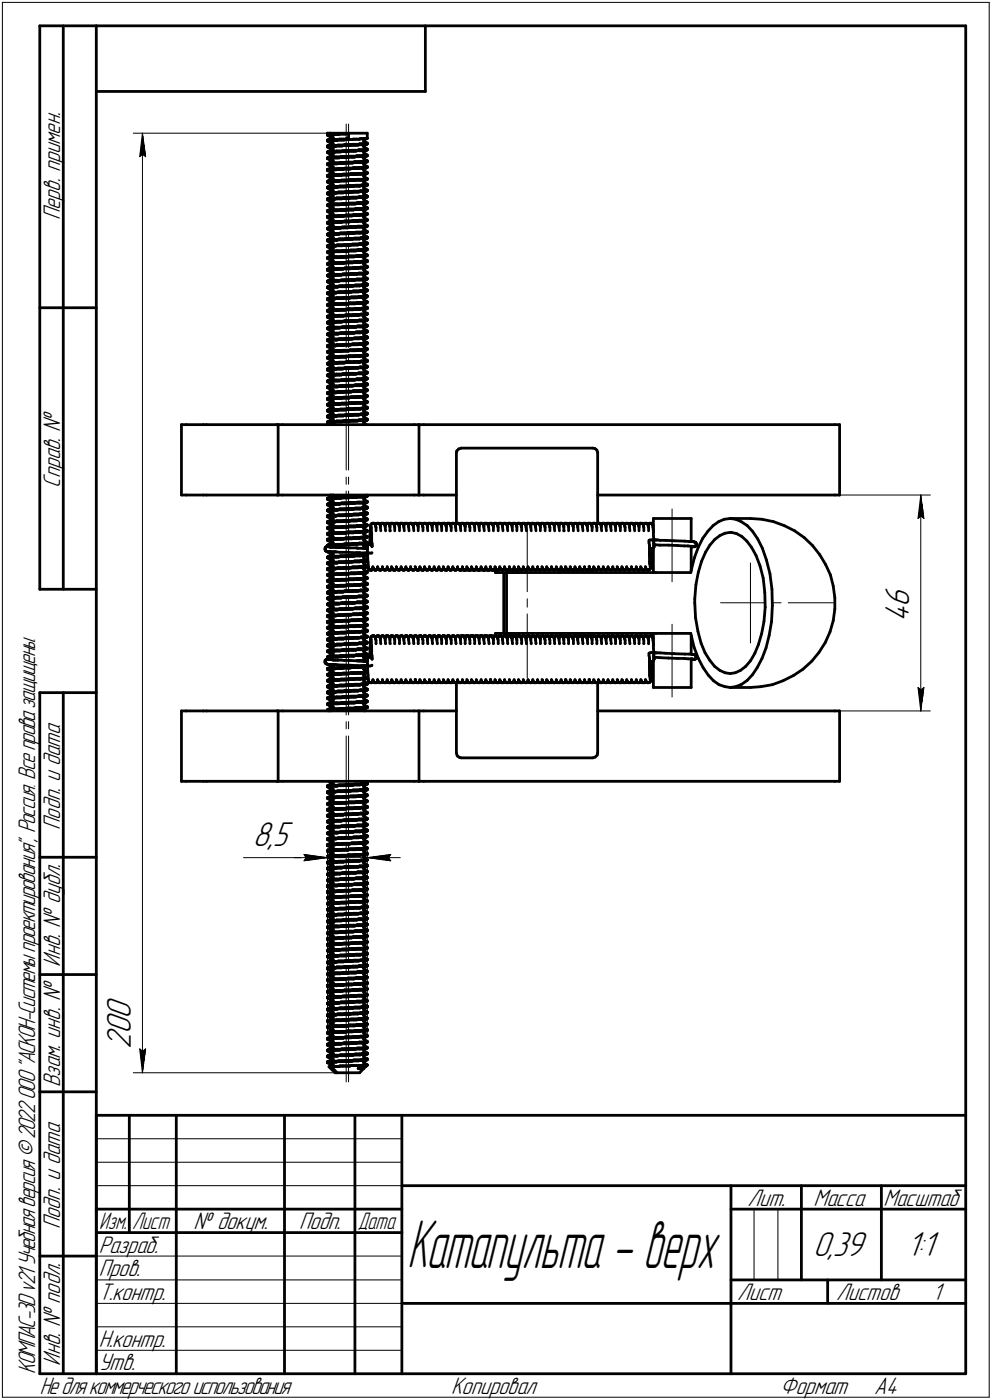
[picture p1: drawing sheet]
<svg xmlns="http://www.w3.org/2000/svg" width="211mm" height="298mm" viewBox="0 0 211 298" stroke-linecap="round" stroke-linejoin="round" font-family="sans-serif">
<defs><g id="words">
<text font-size="15.1" x="86.6" y="270.1">Катапульта - верх</text>
<g font-size="7.8">
<text x="193.4" y="129.3" transform="rotate(-90 193.4 129.3)">6</text>
<text x="193.4" y="132.5" transform="rotate(-90 193.4 132.5)">4</text>
<text x="53.8" y="180.1">8,5</text>
<text x="27.8" y="220.2" transform="rotate(-90 27.8 220.2)">0</text>
<text x="27.8" y="217" transform="rotate(-90 27.8 217)">0</text>
<text x="27.8" y="223.4" transform="rotate(-90 27.8 223.4)">2</text>
<text x="173" y="267.5">0,39</text>
<text x="192.9" y="267.5">1:1</text>
</g>
<g font-size="5.4">
<text x="12.8" y="46.9" transform="rotate(-90 12.8 46.9)">Перв. примен.</text>
<text x="12.8" y="103.8" transform="rotate(-90 12.8 103.8)">Справ. №</text>
<text x="12.8" y="176.7" transform="rotate(-90 12.8 176.7)">Подп. и дата</text>
<text x="12.8" y="205.8" transform="rotate(-90 12.8 205.8)">Инв. № дубл.</text>
<text x="12.8" y="231.6" transform="rotate(-90 12.8 231.6)">Взам. инв. №</text>
<text x="159.1" y="256.8">Лит.</text>
<text x="173.1" y="256.8">Масса</text>
<text x="188" y="256.8">Масштаб</text>
<text x="12.8" y="261.7" transform="rotate(-90 12.8 261.7)">Подп. и дата</text>
<text x="41.2" y="261.8">№ докум.</text>
<text x="63.6" y="261.8">Подп.</text>
<text x="21" y="266.8">Разраб.</text>
<text x="21" y="271.8">Пров.</text>
<text x="21" y="276.8">Т.контр.</text>
<text x="156.9" y="276.8">Лист</text>
<text x="177.9" y="276.8">Листов</text>
<text x="198.4" y="276.8">1</text>
<text x="21" y="286.8">Н.контр.</text>
<text x="7.5" y="292.5" transform="rotate(-90 7.5 292.5)">КОМПАС-3Dv21 Учебнаяверсия©2022ООО&quot;АСКОН-Системыпроектирования&quot;, Россия. Всеправазащищены.</text>
<text x="12.8" y="290.8" transform="rotate(-90 12.8 290.8)">Инв. № подл.</text>
<text x="21" y="291.8">Утв.</text>
<text x="8.5" y="296.7">Недлякоммерческогоиспользования</text>
<text x="96" y="296.8">Копировал</text>
<text x="166" y="296.8">Формат</text>
<text x="186" y="296.8">A4</text>
</g>
<g font-size="5.3">
<text x="21.1" y="261.8">Изм.</text>
<text x="28.1" y="261.8">Лист</text>
<text x="76.1" y="261.8">Дата</text>
</g>
</g></defs>
<g fill="none" stroke="#000" stroke-width=".59">
<path d="M8.5 5.5v120zM8.5 5.5h12zM13.5 5.5v120zM20.5 5.5v287zM20.5 5.5h185zM20.5 19.5h70zM90.5 5.5v14zM205.5 5.5v287zM69.7 38.6v.2zM69.7 32.3v.2zM69.7 37.3v.2zM69.7 36.2v.1z"/>
<path d="M69.7 31.2h.1M69.7 28.4v.4zM69.7 28.4h.5zM69.7 29.9v.2zM69.7 33.6v.2zM69.7 34.9v.2zM69.7 39.9v.1zM69.7 33.8l.7 .4zM69.7 36.3l.7 .4zM69.7 31.1l.7-.4zM69.7 37.3l.7-.3zM69.7 32.3l.7-.3z"/>
<path d="M69.7 28.8l.7 .4zM69.8 30h.1M69.7 30h.1M69.8 31.2h.1M69.8 32.5h.1M69.8 33.8h.1M69.8 35h.1M69.7 35h.1M69.8 36.2h.1M69.7 36.2h.1M69.8 37.5h.1M69.7 37.5h.1"/>
<path d="M69.8 38.8h.1M69.8 40h.1M69.7 40h.1M69.7 34.9l.7-.4zM69.7 36.1l.7-.4zM69.8 29.8h.1M69.7 29.8h.1M69.8 31.1h.1M69.7 31.1h.1M69.8 32.3h.1M69.8 33.6h.1M69.8 36.1h.1"/>
<path d="M69.7 36.1h.1M69.8 37.3h.1M69.8 38.6h.1M69.8 39.9h.1M69.7 29.9l.7-.4zM69.7 38.8l.7 .4zM69.7 33.6l.7-.4zM69.7 30.1l.7 .4zM69.7 35.1l.7 .4zM69.7 39.9l.7-.4zM69.7 32.5l.7 .4zM69.7 37.6l.7 .3z"/>
<path d="M69.7 38.6l.7-.4zM69.7 31.3l.7 .4zM69.8 33.7h.1M69.8 38.7h.1M69.8 34.8h.1M69.8 34.8l-.1 .1zM69.8 39.8h.1M69.8 28.7h.1M69.8 28.7l-.1 .1zM69.9 30h.1M69.9 31.2h.1M69.9 32.4h.1"/>
<path d="M69.8 32.4h.1M69.9 33.7h.1M69.9 35h.1M69.9 36.2h.1M69.9 38.7h.1M69.9 40h.1M69.9 29.8h.1M69.9 31.1h.1M69.9 32.3h.1M69.9 33.5h.1M69.8 33.5h.1M69.9 34.8h.1"/>
<path d="M69.9 36.1h.1M69.9 37.3h.1M69.9 38.5h.1M69.8 38.5h.1M69.9 39.8h.1M69.9 28.7h.1M70 30h.1M70 31.2h.1M70 32.4h.1M70 33.7h.1M70 35h.1M70 36.2h.1"/>
<path d="M70 37.4h.1M69.9 37.4l-.1 .1zM70 38.7h.1M70 40h.1M70 29.8h.1M70 31.1h.1M70 32.3h.1M70 33.5h.1M70 34.8h.1M70 36.1h.1M70 38.5h.1M70 39.8h.1"/>
<path d="M70 28.7h.1M70 30h.2zM70 31.2h.2zM70 32.4h.2zM70 33.7h.2zM70 35h.2zM70 36.2h.2zM70 37.4h.2zM70 38.7h.2zM70 40h.2zM70.1 29.8h.1M70.1 31.1h.1"/>
<path d="M70.1 32.3h.1M70.1 33.5h.1M70.1 34.8h.1M70.1 36.1h.1M70.1 37.3h.1M70 37.3h-.1zM70.1 38.5h.1M70.1 39.8h.1M70 28.7h.2zM70.2 29.8h.1M70.2 31h.1M70.1 31h.1"/>
<path d="M70.2 32.3h.1M70.2 33.5h.1M70.2 34.8h.1M70.2 36.1h.1M70.2 37.3h.1M70.2 38.5h.1M70.2 39.8h.1M70.2 29.8l.2-.1zM70.2 31h.2zM70.2 32.3h.2zM70.2 33.5h.2zM70.2 34.8h.2z"/>
<path d="M70.2 36h.2zM70.2 36h.1M70.2 37.3h.2zM70.2 38.5h.2zM70.2 39.8h.2zM70.2 38.6v.2zM70.2 32.3v.2zM70.2 37.3v.2zM70.2 36.2v.1zM70.2 31.2h.1M70.2 28.4v.4zM70.2 28.4h7.9z"/>
<path d="M70.2 29.9v.2zM70.2 33.6v.2zM70.2 34.9v.2zM70.2 39.9v.1zM70.2 35.1l.7 .4zM70.2 37.6l.7 .3zM70.2 31.1l.7-.4zM70.2 37.3l.7-.3zM70.2 32.3l.7-.3zM70.2 30.1l.7 .4zM70.3 30h.1M70.2 30h.1"/>
<path d="M70.3 31.2h.1M70.3 32.5h.1M70.3 33.8h.1M70.3 35h.1M70.2 35h.1M70.3 36.2h.1M70.2 36.2h.1M70.3 37.5h.1M70.2 37.5h.1M70.3 38.8h.1M70.3 40h.1M70.2 40h.1"/>
<path d="M70.2 34.9l.7-.4zM70.2 36.1l.7-.4zM70.3 29.8h.1M70.3 31.1h.1M70.2 31.1h.1M70.3 32.3h.1M70.3 33.6h.1M70.3 34.8h.1M70.3 36.1h.1M70.3 37.3h.1M70.3 38.6h.1M70.3 39.9h.1"/>
<path d="M70.2 29.9l.7-.4zM70.2 33.6l.7-.4zM70.2 28.8l.7 .4zM70.2 31.3l.7 .4zM70.2 36.3l.7 .4zM70.2 39.9l.7-.4zM70.2 33.8l.7 .4zM70.2 38.8l.7 .4zM70.2 38.6l.7-.4zM70.2 32.5l.7 .4zM70.4 30h.1M70.4 31.2h.1"/>
<path d="M70.4 32.5h.1M70.4 33.7h.1M70.3 33.7h.1M70.4 35h.1M70.4 36.2h.1M70.4 37.5h.1M70.4 38.7h.1M70.3 38.7h.1M70.4 40h.1M70.4 29.8h.1M70.4 31.1h.1M70.4 32.3h.1"/>
<path d="M70.4 34.8h.1M70.4 36.1h.1M70.4 37.3h.1M70.4 38.6h.1M70.4 39.8h.1M70.3 39.8h.1M70.4 28.7h.1M70.3 28.7l-.1 .1zM70.4 35.7h.1M70.4 35.5v.1zM70.4 32h.1M70.4 31.7v.2z"/>
<path d="M70.4 31.7h.1M70.4 37h.1M70.4 36.7v.2zM70.4 36.7h.1M70.4 38v.2zM70.4 38h.1M70.4 29.5h.1M70.4 29.4h.1M70.4 29.3h.1M70.4 34.5h.1M70.4 34.4h.1M70.4 34.3h.1"/>
<path d="M70.4 33v.2zM70.4 33h.1M70.4 39.5h.1M70.4 39.4h.1M70.4 39.3h.1M70.4 30.7h.1M70.4 30.5v.1zM70.4 32.4h.1M70.4 37.4h.1M70.4 33.5h.1M70.4 33.5l-.1 .1zM70.4 38.5h.1"/>
<path d="M70.5 30h.1M70.5 32.4h.1M70.5 33.7h.1M70.5 35h.1M70.5 36.2h.1M70.5 37.4h.1M70.5 38.7h.1M70.5 40h.1M70.5 29.8h.1M70.5 31.1h.1M70.5 32.3h.1M70.5 33.5h.1"/>
<path d="M70.5 34.8h.1M70.5 36.1h.1M70.5 38.5h.1M70.5 39.8h.1M70.5 28.7h.1M70.6 30h.1M70.6 31.2h.1M70.5 31.2h-.1zM70.6 32.4h.1M70.6 33.7h.1M70.6 35h.1M70.6 36.2h.1"/>
<path d="M70.6 37.4h.1M70.6 38.7h.1M70.6 40h.1M70.6 29.8h.1M70.6 31.1h.1M70.6 32.3h.1M70.6 33.5h.1M70.6 34.8h.1M70.6 36.1h.1M70.6 37.3h.1M70.5 37.3h-.1zM70.6 38.5h.1"/>
<path d="M70.6 39.8h.1M70.6 28.7h.1M70.7 30h.1M70.7 31.2h.1M70.7 32.4h.1M70.7 33.7h.1M70.7 35h.1M70.7 36.2h.1M70.7 37.4h.1M70.7 38.7h.1M70.7 40h.1M70.7 29.8h.1"/>
<path d="M70.7 32.3h.1M70.7 33.5h.1M70.7 34.8h.1M70.7 37.3h.1M70.7 38.5h.1M70.7 39.8h.1M70.7 28.7h.1M70.8 29.9h.1M70.7 29.9h.1M70.8 31.2h.1M70.8 32.4h.1M70.8 33.7h.1"/>
<path d="M70.8 34.9h.1M70.7 34.9h.1M70.8 36.2h.1M70.8 37.4h.1M70.8 38.7h.1M70.8 29.8h.1M70.8 31h.1M70.7 31l-.1 .1zM70.8 32.3h.1M70.8 33.5h.1M70.8 34.8h.1M70.8 36h.1"/>
<path d="M70.7 36l-.1 .1zM70.8 37.3h.1M70.8 38.5h.1M70.8 39.8h.1M70.8 28.7h.1M70.8 29.9h.2zM70.8 31.2h.2zM70.8 32.4h.2zM70.8 33.7h.2zM70.8 34.9h.2zM70.8 36.2h.2zM70.8 37.4h.2z"/>
<path d="M70.8 38.7h.2zM70.8 39.9h.2zM70.8 39.9l-.1 .1zM70.9 31h.1M70.9 32.3h.1M70.9 33.5h.1M70.9 34.8h.1M70.9 36h.1M70.9 37.3h.1M70.9 38.5h.1M70.9 39.8h.1M70.9 28.7h.1"/>
<path d="M70.9 37h.1M70.9 36.7v.2zM70.9 36.7h.1M70.9 29.5h.1M70.9 29.4h.1M70.9 29.3h.1M70.9 33v.2zM70.9 33h.1M70.9 38v.2zM70.9 38h.1M71 29.7h.1M70.9 29.7l-.1 .1z"/>
<path d="M71 31h.1M71 32.3h.1M71 33.5h.1M71 36h.1M71 37.3h.1M71 38.5h.1M70.9 39.5h.1M70.9 39.4h.1M70.9 39.3h.1M70.9 30.7h.1M70.9 30.5v.1zM70.9 35.7h.1"/>
<path d="M70.9 35.5v.1zM70.9 34.5h.1M70.9 34.4h.1M70.9 34.3h.1M70.9 32h.1M70.9 31.7v.2zM70.9 31.7h.1M71 29.9h.1M71 31.2h.1M71 32.4h.1M71 34.9h.1M71 36.2h.1"/>
<path d="M71 37.4h.1M71 38.7h.1M71 39.9h.1M71 29.7h.1zM71 34.7h.1M71 34.7l-.1 .1zM71 39.7h.1M71 39.7l-.1 .1zM71 28.6h.1M71 28.6l-.1 .1zM71.1 29.9h.1M71.1 31.2h.1"/>
<path d="M71.1 32.4h.1M71.1 33.6h.1M71 33.6v.1zM71.1 34.9h.1M71.1 36.2h.1M71.1 37.4h.1M71.1 38.6h.1M71 38.6h.1M71.1 39.9h.1M71.1 31h.1M71.1 32.3h.1M71.1 34.7h.1"/>
<path d="M71.1 36h.1M71.1 37.3h.1M71.1 38.5h.1M71.1 39.7h.1M71.1 28.6h.1M71.2 29.9h.1M71.2 31.2h.1M71.2 32.4h.1M71.2 33.6h.1M71.2 34.9h.1M71.2 36.2h.1M71.2 37.4h.1"/>
<path d="M71.2 38.6h.1M71.2 39.9h.1M71.2 29.7h.1M71.2 31h.1M71.2 32.3h.1M71.2 33.4h.1M71.1 33.4l-.1 .1zM71.2 34.7h.1M71.2 36h.1M71.2 37.3h.1M71.2 39.7h.1M71.2 28.6h.1"/>
<path d="M71.3 29.9h.1M71.3 31.2h.1M71.3 33.6h.1M71.3 34.9h.1M71.3 36.2h.1M71.3 38.6h.1M71.3 39.9h.1M71.3 29.7h.1M71.3 31h.1M71.3 32.3h.1M71.3 33.4h.1M71.3 34.7h.1"/>
<path d="M71.3 36h.1M71.3 37.3h.1M71.3 38.4h.1M71.2 38.4l-.1 .1zM71.3 39.7h.1M71.3 28.6h.1M71.4 29.9h.1M71.4 31.2h.1M71.4 32.3h.1M71.3 32.3l-.1 .1zM71.4 33.6h.1M71.4 34.9h.1"/>
<path d="M71.4 36.2h.1M71.4 37.3h.1M71.3 37.3l-.1 .1zM71.4 38.6h.1M71.4 39.9h.1M71.4 29.7h.1M71.4 31h.1M71.4 33.4h.1M71.4 34.7h.1M71.4 36h.1M71.4 38.4h.1M71.4 39.7h.1"/>
<path d="M71.3 28.6h.2zM71.5 29.9h.1M71.5 31.2h.1M71.5 32.3h.1M71.5 33.6h.1M71.5 34.9h.1M71.5 36.2h.1M71.5 37.3h.1M71.5 38.6h.1M71.5 39.9h.1M71.4 29.7h.1zM71.5 31h.1"/>
<path d="M71.5 33.4h.1M71.5 34.7h.1M71.5 36h.1M71.5 38.4h.1M71.5 39.7h.1M71.5 32.2h.1M71.5 32.2l-.1 .1zM71.5 28.6h.1M71.6 29.9h.1M71.6 31.1h.1M71.5 31.1v.1zM71.6 32.3h.1"/>
<path d="M71.6 33.6h.1M71.6 34.9h.1M71.6 37.3h.1M71.6 38.6h.1M71.6 39.9h.1M71.6 29.7h.1M71.6 31h.1M71.6 32.2h.1M71.6 33.4h.1M71.6 34.7h.1M71.6 36h.1M71.6 37.2h.1"/>
<path d="M71.5 37.2v.1zM71.6 38.4h.1M71.6 39.7h.1M71.6 28.6h.1M71.7 29.9h.1M71.7 31.1h.1M71.7 32.3h.1M71.7 33.6h.1M71.7 34.9h.1M71.7 36.1h.1M71.6 36.1l-.1 .1zM71.7 37.3h.1"/>
<path d="M71.7 38.6h.1M71.7 39.9h.1M71.7 29.7h.1M71.7 31h.1M71.7 32.2h.1M71.7 33.4h.1M71.7 34.7h.1M71.7 36h.1M71.7 37.2h.1M71.7 38.4h.1M71.7 39.7h.1M71.6 28.6h.2z"/>
<path d="M71.8 29.9h.1M71.8 31.1h.1M71.8 32.3h.1M71.8 33.6h.1M71.8 34.9h.1M71.8 36.1h.1M71.8 37.3h.1M71.8 38.6h.1M71.8 39.9h.1M71.7 29.7h.2zM71.8 32.2h.1M71.8 33.4h.1"/>
<path d="M71.8 34.7h.1M71.8 37.2h.1M71.8 38.4h.1M71.8 39.7h.1M71.9 31.1h.1M71.9 32.3h.1M71.9 33.6h.1M71.9 36.1h.1M71.9 37.3h.1M71.9 38.6h.1M71.9 39.9h.1M71.8 30.9h.2z"/>
<path d="M71.8 30.9l-.1 .1zM71.8 32.2h.2zM71.8 33.4h.2zM71.8 34.7h.2zM71.8 35.9h.2zM71.8 35.9l-.1 .1zM71.8 37.2h.2zM71.8 38.4h.2zM71.8 39.7h.2zM71.9 28.6h.1M71.9 29.8h.2zM71.9 29.8l-.1 .1z"/>
<path d="M71.9 31.1h.2zM71.9 32.3h.2zM71.9 33.6h.2zM71.9 34.8h.2zM71.9 34.8l-.1 .1zM71.9 36.1h.2zM71.9 37.3h.2zM71.9 38.6h.2zM71.9 39.9l.2-.1zM72 29.7h.1M72 28.6h.1M72 29.7l.1-.1z"/>
<path d="M72.1 30.9h.1M72.1 32.2h.1M72.1 33.4h.1M72.1 34.7h.1M72.1 35.9h.1M72.1 37.2h.1M72.1 38.4h.1M72.1 39.7h.1M72.1 28.6h.1M72.1 29.8h.1M72.1 31.1h.1M72.1 32.3h.1"/>
<path d="M72.1 33.6h.1M72.1 34.8h.1M72.1 36.1h.1M72.1 37.3h.1M72.1 38.6h.1M72.1 39.8h.1M72.1 30.9h.1zM72.1 32.2h.1zM72.1 33.4h.1zM72.1 34.7l.1-.1zM72.1 35.9h.1zM72.1 37.2h.1z"/>
<path d="M72.1 38.4h.1zM72.1 39.7l.1-.1zM72.2 29.8h.1M72.2 31.1h.1M72.2 32.3h.1M72.2 33.6h.1M72.2 34.8h.1M72.2 36.1h.1M72.2 37.3h.1M72.2 38.6h.1M72.2 39.8h.1M72.2 29.6h.1"/>
<path d="M72.1 28.6l.2-.1zM72.3 29.8h.1M72.3 31.1h.1M72.3 32.3h.1M72.3 34.8h.1M72.3 36.1h.1M72.3 37.3h.1M72.3 39.8h.1M72.3 29.6h.1M72.2 30.9h.2zM72.2 32.2h.2zM72.2 33.4h.2z"/>
<path d="M72.2 34.6h.2zM72.2 35.9h.2zM72.2 37.2h.2zM72.2 38.4h.2zM72.2 39.6h.2zM72.3 29.8h.2zM72.3 31.1h.2zM72.3 32.3h.2zM72.3 33.5h.2zM72.3 33.5l-.1 .1zM72.3 34.8h.2zM72.3 36.1h.2z"/>
<path d="M72.3 37.3h.2zM72.3 38.5h.2zM72.3 38.5l-.1 .1zM72.3 39.8h.2zM72.4 29.6h.1M72.4 28.5h.1M72.4 29.6h.2zM72.5 30.9h.1M72.5 32.2h.1M72.5 33.4h.1M72.5 34.6h.1M72.5 35.9h.1"/>
<path d="M72.5 37.2h.1M72.5 38.4h.1M72.5 39.6h.1M72.4 28.5h.2zM72.6 29.8h.1M72.6 31.1h.1M72.6 32.3h.1M72.6 33.5h.1M72.6 34.8h.1M72.6 36.1h.1M72.6 37.3h.1M72.6 38.5h.1"/>
<path d="M72.6 39.8h.1M72.5 30.9h.1zM72.5 32.2h.1zM72.5 33.4h.1zM72.5 34.6h.1zM72.5 35.9h.1zM72.5 37.2h.1zM72.5 38.4h.1zM72.5 39.6h.1zM72.6 29.6h.1M72.6 28.5h.1zM72.7 29.8h.1"/>
<path d="M72.7 31.1h.1M72.7 32.3h.1M72.7 33.5h.1M72.7 34.8h.1M72.7 36.1h.1M72.7 38.5h.1M72.7 39.8h.1M72.7 29.6h.1M72.6 30.9h.2zM72.6 32.2h.2zM72.6 33.4h.2zM72.6 34.6h.2z"/>
<path d="M72.6 35.9h.2zM72.6 37.2h.2zM72.6 38.4h.2zM72.6 39.6h.2zM72.7 29.8h.2zM72.7 31.1h.2zM72.7 32.3h.2zM72.7 33.5h.2zM72.7 34.8h.2zM72.7 36.1h.2zM72.7 37.3h.2zM72.7 37.3h-.1z"/>
<path d="M72.7 38.5h.2zM72.7 39.8h.2zM72.8 29.6h.1M72.8 28.5h.1M72.8 29.6h.2zM72.9 30.9h.1M72.9 33.4h.1M72.9 34.6h.1M72.9 35.9h.1M72.9 37.2h.1M72.9 38.4h.1M72.9 39.6h.1"/>
<path d="M72.8 28.5h.2zM73 29.8h.1M73 32.3h.1M73 33.5h.1M73 34.8h.1M73 36.1h.1M73 37.3h.1M73 38.5h.1M73 39.8h.1M72.9 30.9h.2zM72.9 32.1h.2zM72.9 32.1l-.1 .1z"/>
<path d="M72.9 33.4h.2zM72.9 34.6h.2zM72.9 35.9h.2zM72.9 37.1h.2zM72.9 37.1h.1M72.9 38.4h.2zM72.9 39.6h.2zM73.1 29.8h.1M73.1 31h.1M73 31l-.1 .1zM73.1 32.3h.1M73.1 33.5h.1"/>
<path d="M73.1 34.8h.1M73.1 36.1h.1M73.1 37.3h.1M73.1 38.5h.1M73.1 39.8h.1M73.1 29.6h.1M73 28.5h.2zM73.2 29.8h.1M73.2 31h.1M73.2 32.3h.1M73.2 33.5h.1M73.2 34.8h.1"/>
<path d="M73.2 37.3h.1M73.2 38.5h.1M73.2 39.8h.1M73.2 29.6h.1M73.1 30.9l.1-.1zM73.1 32.1h.1zM73.1 33.4h.1zM73.1 34.6h.1zM73.1 35.9h.1zM73.1 37.1h.1zM73.1 38.4h.1zM73.1 39.6h.1z"/>
<path d="M73.2 29.8h.1zM73.2 31h.1zM73.2 32.3h.1zM73.2 33.5h.1zM73.2 34.8h.1zM73.2 36h.1zM73.2 36l-.1 .1zM73.2 37.3h.1zM73.2 38.5h.1zM73.2 39.8h.1zM73.2 28.5h.1M73.2 29.6h.2z"/>
<path d="M73.3 30.8h.1M73.3 32.1h.1M73.3 33.4h.1M73.3 34.6h.1M73.3 35.9h.1M73.3 37.1h.1M73.3 38.4h.1M73.3 39.6h.1M73.2 28.5h.2zM73.4 31h.1M73.4 32.3h.1M73.4 33.5h.1"/>
<path d="M73.4 34.8h.1M73.4 36h.1M73.4 37.3h.1M73.4 38.5h.1M73.4 39.8h.1M73.4 30.8h.1M73.4 32.1h.1M73.4 33.4h.1M73.4 34.6h.1M73.4 35.8h.1M73.3 35.8h.1M73.4 37.1h.1"/>
<path d="M73.4 38.4h.1M73.4 39.6h.1M73.5 29.7h.1M73.4 29.7l-.1 .1zM73.5 31h.1M73.5 32.3h.1M73.5 33.5h.1M73.5 36h.1M73.5 37.3h.1M73.5 38.5h.1M73.5 39.8h.1M73.4 29.6h.2z"/>
<path d="M73.5 30.8h.1M73.5 32.1h.1M73.5 33.4h.1M73.5 34.6h.1M73.5 35.8h.1M73.5 37.1h.1M73.5 38.4h.1M73.5 39.6h.1M73.4 28.5h.2zM73.5 29.7h.2zM73.5 31h.2zM73.5 32.3h.2z"/>
<path d="M73.5 33.5h.2zM73.5 34.7h.2zM73.5 34.7l-.1 .1zM73.5 36h.2zM73.5 37.3h.2zM73.5 38.5h.2zM73.5 39.8l.2-.1zM73.5 30.8h.2zM73.5 32.1h.2zM73.5 33.4h.2zM73.5 34.6h.2zM73.5 35.8h.2z"/>
<path d="M73.5 37.1h.2zM73.5 38.4h.2zM73.5 39.6h.2zM73.7 28.5h.1M73.7 29.7h.1zM73.7 31h.1zM73.7 32.3h.1zM73.7 33.5h.1zM73.7 34.7h.1zM73.7 36h.1zM73.7 37.3h.1zM73.7 38.5h.1z"/>
<path d="M73.7 39.7h.1zM73.7 29.5h.1zM73.7 29.5l-.1 .1zM73.7 30.8h.1M73.7 32.1h.1M73.7 33.4h.1M73.7 35.8h.1M73.7 37.1h.1M73.7 38.4h.1M73.7 39.6h.1M73.7 28.5l.1-.1zM73.8 30.8h.1"/>
<path d="M73.8 32.1h.1M73.8 33.4h.1M73.8 34.5h.1M73.7 34.5v.1zM73.8 35.8h.1M73.8 37.1h.1M73.8 38.4h.1M73.9 29.7h.1M73.9 31h.1M73.9 32.3h.1M73.9 34.7h.1M73.9 36h.1"/>
<path d="M73.9 37.3h.1M73.9 38.5h.1M73.9 39.7h.1M73.9 29.5h.1M73.9 30.8h.1M73.9 32.1h.1M73.9 33.4h.1M73.9 34.5h.1M73.9 35.8h.1M73.9 37.1h.1M73.9 38.4h.1M73.9 39.5h.1"/>
<path d="M73.8 39.5l-.1 .1zM73.9 28.4h.1M74 29.7h.1M74 31h.1M74 32.3h.1M74 33.4h.1M73.9 33.4l-.1 .1zM74 34.7h.1M74 36h.1M74 37.3h.1M74 39.7h.1M74 29.5h.1"/>
<path d="M74 30.8h.1M74 32.1h.1M74 34.5h.1M74 35.8h.1M74 37.1h.1M74 38.4h.1M74 39.5h.1M74 28.4h.1M74.1 29.7h.1M74.1 31h.1M74.1 32.3h.1M74.1 33.4h.1"/>
<path d="M74.1 34.7h.1M74.1 36h.1M74.1 37.3h.1M74.1 38.4h.1M74 38.4l-.1 .1zM74.1 39.7h.1M74.1 29.5h.1M74.1 30.8h.1M74.1 32.1h.1M74.1 34.5h.1M74.1 35.8h.1M74.1 37.1h.1"/>
<path d="M74.1 39.5h.1M74.1 28.4h.1M74.2 29.7h.1M74.2 31h.1M74.2 32.3h.1M74.2 33.4h.1M74.2 34.7h.1M74.2 36h.1M74.2 37.3h.1M74.2 38.4h.1M74.2 39.7h.1M74.2 29.5h.1"/>
<path d="M74.2 30.8h.1M74.2 32.1h.1M74.2 34.5h.1M74.2 35.8h.1M74.2 37.1h.1M74.2 39.5h.1M74.2 28.4h.1M74.3 29.7h.1M74.3 31h.1M74.3 33.4h.1M74.3 34.7h.1M74.3 36h.1"/>
<path d="M74.3 37.3h.1M74.3 38.4h.1M74.3 39.7h.1M74.3 30.8h.1M74.3 32.1h.1M74.3 33.3h.1M74.2 33.3l-.1 .1zM74.3 34.5h.1M74.3 35.8h.1M74.3 37.1h.1M74.3 39.5h.1M74.2 28.4v1.1z"/>
<path d="M74.3 32.2h.1M74.3 32.2l-.1 .1zM74.3 38.3h.1M74.3 38.3l-.1 .1zM74.4 29.7h.1M74.4 31h.1M74.4 32.2h.1M74.4 33.4h.1M74.4 34.7h.1M74.4 36h.1M74.4 37.2h.1M74.3 37.2v.1z"/>
<path d="M74.4 38.4h.1M74.4 39.7h.1M74.4 30.8h.1M74.4 32.1h.1M74.4 33.3h.1M74.4 34.5h.1M74.4 35.8h.1M74.4 37.1h.1M74.4 38.3h.1M74.4 39.5h.1M74.4 29.7h.2zM74.4 31h.2z"/>
<path d="M74.4 32.2h.2zM74.4 33.4h.2zM74.4 34.7h.2zM74.4 36h.2zM74.4 37.2h.2zM74.4 38.4h.2zM74.4 39.7h.2zM74.4 30.8h.2zM74.4 32.1l.2-.1zM74.4 33.3h.2zM74.4 34.5h.2zM74.4 35.8h.2z"/>
<path d="M74.4 37.1l.2-.1zM74.4 38.3h.2zM74.4 39.5h.2zM74.6 29.7h.2zM74.6 31l.2-.1zM74.6 32.2h.2zM74.6 33.4h.2zM74.6 34.7h.2zM74.6 36l.2-.1zM74.6 37.2h.2zM74.6 38.4h.2zM74.6 39.7h.2z"/>
<path d="M74.7 30.8h.1M74.7 32h.1M74.7 33.3h.1M74.7 34.5h.1M74.7 35.8h.1M74.7 37h.1M74.7 38.3h.1M74.7 39.5h.1M74.8 30.8h.1M74.8 32h.1M74.8 33.3h.1M74.8 34.5h.1"/>
<path d="M74.8 35.8h.1M74.8 37h.1M74.8 38.3h.1M74.8 39.5h.1M74.8 29.7h.1M74.8 30.9h.1M74.8 32.2h.1M74.8 33.4h.1M74.8 34.7h.1M74.8 35.9h.1M74.8 37.2h.1M74.8 38.4h.1"/>
<path d="M74.8 39.7h.1M74.8 30.8l.1-.1zM74.8 32h.1zM74.8 33.3h.1zM74.8 34.5h.1zM74.8 35.8h.1zM74.8 37h.1zM74.8 38.3h.1zM74.8 39.5h.1zM74.9 29.7h.1M74.9 30.9h.1M74.9 32.2h.1"/>
<path d="M74.9 33.4h.1M74.9 34.7h.1M74.9 35.9h.1M74.9 37.2h.1M74.9 38.4h.1M74.9 39.7h.1M74.9 29.7l.2-.1zM74.9 30.9h.2zM74.9 32.2h.2zM74.9 33.4h.2zM74.9 34.7h.2zM74.9 35.9h.2z"/>
<path d="M74.9 37.2h.2zM74.9 38.4h.2zM74.9 39.7h.2zM74.9 30.7h.2zM74.9 32h.2zM74.9 33.3h.2zM74.9 34.5h.2zM74.9 35.8l.2-.1zM74.9 37h.2zM74.9 38.3h.2zM74.9 39.5h.2zM75.2 29.6h.1"/>
<path d="M75.2 30.9h.1M75.2 32.2h.1M75.2 33.4h.1M75.2 35.9h.1M75.2 37.2h.1M75.2 38.4h.1M75.2 39.7h.1M75.2 30.7h.1M75.2 32h.1M75.2 33.3h.1M75.2 34.5h.1M75.2 35.7h.1"/>
<path d="M75.2 37h.1M75.2 38.3h.1M75.2 39.5h.1M75.3 29.6h.1M75.3 30.9h.1M75.3 32.2h.1M75.3 33.4h.1M75.3 34.6h.1M75.2 34.6l-.1 .1zM75.3 35.9h.1M75.3 37.2h.1M75.3 38.4h.1"/>
<path d="M75.3 30.7h.1M75.3 32h.1M75.3 33.3h.1M75.3 34.5h.1M75.3 35.7h.1M75.3 37h.1M75.3 38.3h.1M75.3 39.5h.1M75.4 29.6h.1M75.4 30.9h.1M75.4 32.2h.1M75.4 33.4h.1"/>
<path d="M75.4 34.6h.1M75.4 35.9h.1M75.4 37.2h.1M75.4 38.4h.1M75.4 39.6h.1M75.3 39.6l-.1 .1zM75.4 30.7h.1M75.4 32h.1M75.4 33.3h.1M75.4 35.7h.1M75.4 37h.1M75.4 38.3h.1"/>
<path d="M75.4 39.5h.1M75.4 29.6h.1zM75.4 30.9h.1zM75.4 32.2h.1zM75.4 33.4h.1zM75.4 34.6h.1zM75.4 35.9h.1zM75.4 37.2h.1zM75.4 38.4h.1zM75.4 39.6h.1zM75.4 30.7h.1zM75.4 32h.1z"/>
<path d="M75.4 33.3h.1zM75.4 34.5h.1zM75.4 34.5h-.1zM75.4 35.7h.1zM75.4 37h.1zM75.4 38.3h.1zM75.4 39.5h.1zM75.5 29.6h.2zM75.5 30.9h.2zM75.5 32.2h.2zM75.5 33.4h.2zM75.5 34.6h.2z"/>
<path d="M75.5 35.9h.2zM75.5 37.2h.2zM75.5 38.4h.2zM75.5 39.6h.2zM75.6 30.7h.1M75.6 32h.1M75.6 33.3h.1M75.6 34.5h.1M75.6 35.7h.1M75.6 37h.1M75.6 38.3h.1M75.6 39.5h.1"/>
<path d="M75.7 30.7h.1M75.7 32h.1M75.7 33.3h.1M75.7 34.5h.1M75.7 35.7h.1M75.7 37h.1M75.7 38.3h.1M75.7 39.5h.1M75.8 29.6h.1M75.8 30.9h.1M75.8 32.2h.1M75.8 33.4h.1"/>
<path d="M75.8 34.6h.1M75.8 35.9h.1M75.8 37.2h.1M75.8 38.4h.1M75.8 39.6h.1M75.7 30.7h.2zM75.7 32h.2zM75.7 33.3l.2-.1zM75.7 34.5h.2zM75.7 35.7h.2zM75.7 37h.2zM75.7 38.3h.2z"/>
<path d="M75.7 39.5h.2zM75.8 29.6h.1zM75.8 30.9h.1zM75.8 32.2l.1-.1zM75.8 33.4h.1zM75.8 34.6h.1zM75.8 35.9h.1zM75.8 37.2h.1zM75.8 38.4h.1zM75.8 39.6h.1zM75.9 30.7h.1M75.9 32h.1"/>
<path d="M75.9 33.2h.1M75.9 34.5h.1M75.9 35.7h.1M75.9 37h.1M75.9 39.5h.1M75.9 29.6h.2zM75.9 30.9h.2zM75.9 32.1h.2zM75.9 33.4h.2zM75.9 34.6h.2zM75.9 35.9h.2zM75.9 37.2l.2-.1z"/>
<path d="M75.9 38.4h.2zM75.9 39.6h.2zM76 30.7h.1M76 32h.1M76 33.2h.1M76 34.5h.1M76 35.7h.1M76 37h.1M76 38.2h.1M75.9 38.2v.1zM76 39.5h.1M76.1 30.7h.1"/>
<path d="M76.1 32h.1M76.1 33.2h.1M76.1 34.5h.1M76.1 35.7h.1M76.1 37h.1M76.1 38.2h.1M76.1 39.5h.1M76.2 29.6h.1M76.2 30.9h.1M76.2 32.1h.1M76.2 33.4h.1M76.2 34.6h.1"/>
<path d="M76.2 35.9h.1M76.2 37.1h.1M76.2 38.4h.1M76.2 39.6h.1M76.1 30.7h.2zM76.1 32l.2-.1zM76.1 33.2h.2zM76.1 34.5h.2zM76.1 35.7h.2zM76.1 37l.2-.1zM76.1 38.2h.2zM76.1 39.5h.2z"/>
<path d="M76.2 29.6h.2zM76.2 30.9l.2-.1zM76.2 32.1h.2zM76.2 33.4h.2zM76.2 34.6h.2zM76.2 35.9l.2-.1zM76.2 37.1h.2zM76.2 38.4h.2zM76.2 39.6h.2zM76.4 30.7h.1M76.4 31.9h.1M76.4 33.2h.1"/>
<path d="M76.4 34.5h.1M76.4 35.7h.1M76.4 36.9h.1M76.4 38.2h.1M76.4 39.5h.1M76.5 29.6h.1M76.5 30.8h.1M76.5 32.1h.1M76.5 33.4h.1M76.5 34.6h.1M76.5 35.8h.1M76.5 37.1h.1"/>
<path d="M76.5 38.4h.1M76.5 39.6h.1M76.5 30.7h.1M76.5 31.9h.1M76.5 33.2h.1M76.5 34.5h.1M76.5 35.7h.1M76.5 36.9h.1M76.5 38.2h.1M76.5 39.5h.1M76.5 30.6h.1M76.6 30.8h.1"/>
<path d="M76.6 32.1h.1M76.6 33.4h.1M76.6 34.6h.1M76.6 35.8h.1M76.6 37.1h.1M76.6 38.4h.1M76.6 39.6h.1M76.6 30.6h.1M76.6 31.9h.1M76.6 33.2h.1M76.6 34.5h.1M76.6 36.9h.1"/>
<path d="M76.6 38.2h.1M76.6 39.5h.1M76.7 29.5h.1M76.6 29.5l-.1 .1zM76.7 30.8h.1M76.7 32.1h.1M76.7 33.4h.1M76.7 35.8h.1M76.7 37.1h.1M76.7 38.4h.1M76.6 30.6h.2zM76.6 31.9h.2z"/>
<path d="M76.6 33.2h.2zM76.6 34.5h.2zM76.6 35.6h.2zM76.6 35.6l-.1 .1zM76.6 36.9h.2zM76.6 38.2h.2zM76.6 39.5h.2zM76.7 29.5h.2zM76.7 30.8h.2zM76.7 32.1h.2zM76.7 33.4h.2zM76.7 34.5h.2z"/>
<path d="M76.7 34.5l-.1 .1zM76.7 35.8h.2zM76.7 37.1h.2zM76.7 38.4h.2zM76.7 39.5h.2zM76.7 39.5l-.1 .1zM76.9 30.6h.1M76.9 31.9h.1M76.9 33.2h.1M76.9 34.5h.1M76.9 35.6h.1M76.9 36.9h.1"/>
<path d="M76.9 38.2h.1M76.9 39.5h.1M77 29.5h.1M77 30.8h.1M77 32.1h.1M77 33.4h.1M77 34.5h.1M77 35.8h.1M77 37.1h.1M77 38.4h.1M77 39.5h.1M77 30.6h.1"/>
<path d="M77 31.9h.1M77 33.2h.1M77 34.4h.1M76.9 34.4h.1M77 35.6h.1M77 36.9h.1M77 38.2h.1M77 33.3h.1M77 30.6h.1zM77 31.9h.1zM77 33.2h.1zM77 34.4h.1z"/>
<path d="M77 35.6h.1zM77 36.9h.1zM77 38.2h.1zM77 39.4h.1zM77 39.4l-.1 .1zM77 29.5h.2zM77 30.8h.2zM77 32.1h.2zM77 33.3h.2zM77 34.5h.2zM77 35.8h.2zM77 37.1h.2z"/>
<path d="M77 38.3h.2zM77 38.3v.1zM77 39.5h.2zM77.2 30.6h.1M77.2 31.9h.1M77.2 33.1h.1M77.1 33.1h.1M77.2 34.4h.1M77.2 35.6h.1M77.2 36.9h.1M77.2 38.2h.1M77.2 39.4h.1"/>
<path d="M77.3 29.5h.1M77.3 30.8h.1M77.3 32h.1M77.2 32h.1M77.3 33.3h.1M77.3 34.5h.1M77.3 35.8h.1M77.3 37.1h.1M77.3 38.3h.1M77.3 39.5h.1M77.3 30.6h.1M77.3 31.9h.1"/>
<path d="M77.3 33.1h.1M77.3 34.4h.1M77.3 35.6h.1M77.3 36.9h.1M77.3 39.4h.1M77.4 29.5h.1M77.4 30.8h.1M77.4 32h.1M77.4 33.3h.1M77.4 34.5h.1M77.4 35.8h.1M77.4 38.3h.1"/>
<path d="M77.4 39.5h.1M77.4 30.6h.1M77.4 33.1h.1M77.4 34.4h.1M77.4 35.6h.1M77.4 36.9h.1M77.4 38.1h.1M77.3 38.1l-.1 .1zM77.4 39.4h.1M77.4 39.9v.1zM77.4 38.8l.1 .1zM77.4 38.6v.2z"/>
<path d="M77.4 38.6h.1M77.5 35.1h.1M77.4 34.9v.2zM77.4 34.9l.1-.1zM77.5 36.3h.1M77.4 36.2v.1zM77.4 36.2l.1-.1zM77.5 29.5h.1M77.5 30.8h.1M77.5 32h.1M77.5 33.3h.1M77.5 34.5h.1"/>
<path d="M77.5 35.8h.1M77.5 37h.1M77.4 37l-.1 .1zM77.5 38.3h.1M77.5 39.5h.1M77.4 32.5l.1 .1zM77.4 32.3v.2zM77.4 32.3h.1M77.4 37.5l.1 .1zM77.4 37.3v.2zM77.4 37.3h.1M77.5 30.6h.1"/>
<path d="M77.5 31.8h.1M77.4 31.8l-.1 .1zM77.5 33.1h.1M77.5 34.4h.1M77.5 35.6h.1M77.5 36.9h.1M77.5 38.1h.1M77.5 39.4h.1M77.4 33.8l.1 .1zM77.4 33.6v.2zM77.4 33.6l.1-.1zM77.5 30.1h.1"/>
<path d="M77.4 29.9v.2zM77.4 29.9l.1-.1zM77.4 31.2l.1 .1zM77.4 31.2h.1M77.5 39.8l-.1 .1zM77.5 38.6l.6-.4zM77.5 36.1l.6-.5zM77.5 35.1l.6 .4zM77.5 37.3l.6-.4zM77.5 31.1l.6-.5zM77.6 29.5h.1M77.6 30.7h.1"/>
<path d="M77.5 30.7h.1M77.6 32h.1M77.6 33.3h.1M77.6 34.5h.1M77.6 37h.1M77.6 38.3h.1M77.6 39.5h.1M77.5 37.6l.6 .4zM77.5 39.8l.6-.3zM77.5 30.1l.6 .4zM77.6 30.6h.1M77.6 31.8h.1"/>
<path d="M77.6 33.1h.1M77.6 34.4h.1M77.6 35.6h.1M77.6 36.8h.1M77.5 36.8h.1M77.6 38.1h.1M77.6 39.4h.1M77.5 33.9l.6 .3zM77.5 29.8l.6-.3zM77.5 38.9l.6 .3zM77.5 32.3l.6-.4zM77.5 34.8l.6-.3z"/>
<path d="M77.5 33.5l.6-.3zM77.5 31.3l.6 .4zM77.5 36.3l.6 .4zM77.5 31.1l-.1 .1zM77.5 32.6l.6 .4zM77.6 35.7h.1M77.6 35.7l-.1 .1zM77.7 30.7h.1M77.7 32h.1M77.7 33.3h.1M77.7 34.5h.1M77.7 35.7h.1"/>
<path d="M77.7 37h.1M77.7 38.3h.1M77.7 39.5h.1M77.7 30.6h.1M77.7 31.8h.1M77.7 33.1h.1M77.7 34.4h.1M77.7 36.8h.1M77.7 38.1h.1M77.7 39.4h.1M77.8 29.5h.1M77.7 29.5h-.1z"/>
<path d="M77.8 30.7h.1M77.8 32h.1M77.8 33.3h.1M77.8 34.5h.1M77.8 35.7h.1M77.8 37h.1M77.8 38.3h.1M77.8 39.5h.1M77.8 30.6h.1M77.8 31.8h.1M77.8 33.1h.1M77.8 34.4h.1"/>
<path d="M77.8 35.6h.1M77.7 35.6h-.1zM77.8 36.8h.1M77.8 38.1h.1M77.8 39.4h.1M77.9 29.5h.1M77.9 30.7h.1M77.9 32h.1M77.9 34.5h.1M77.9 35.7h.1M77.9 37h.1M77.9 38.3h.1"/>
<path d="M77.9 39.5h.1M77.9 30.6h.1M77.9 31.8h.1M77.9 33.1h.1M77.9 34.3h.1M77.8 34.3h.1M77.9 35.6h.1M77.9 36.8h.1M77.9 38.1h.1M78 29.5h.1M78 30.7h.1M78 32h.1"/>
<path d="M78 33.2h.1M77.9 33.2l-.1 .1zM78 34.5h.1M78 35.7h.1M78 37h.1M78 38.2h.1M77.9 38.2h.1M78 39.5h.1M78 30.6h.1M78 31.8h.1M78 33.1h.1M78 34.3h.1"/>
<path d="M78 35.6h.1M78 36.8h.1M78 38.1h.1M78 39.3h.1M77.9 39.3l-.1 .1zM78.1 29.5h.1M78.1 30.7h.1M78.1 33.2h.1M78.1 34.5h.1M78.1 35.7h.1M78.1 38.2h.1M78.1 39.5h.1"/>
<path d="M78.1 30.6h.1M78.1 31.8h.1M78.1 33h.1M78 33h.1M78.1 34.3h.1M78.1 35.6h.1M78.1 36.8h.1M78.1 38h.1M78 38h.1M78.1 39.3h.1M78.1 31.9h.1M78.1 31.9l-.1 .1z"/>
<path d="M78.1 36.9h.1M78.1 36.9l-.1 .1zM78.1 31.7h.1M78.1 36.7h.1M78.1 36.7v.2zM78.1 38v.2zM78.1 30.5v.1zM78.1 31.7v.2zM78.1 35.5v.1zM78.1 33v.2zM78.1 28.4v1zM78.1 29.4h.1"/>
<path d="M78.1 30.6v.1zM78.1 34.4h.1M78.1 35.6v.1zM78.1 39.4h.1M78.1 30.5h.1M78.1 34.2h.1M78.1 35.5h.1M78.1 39.2h.1M69.7 54.9v.1zM69.7 48.6v.2zM69.7 52.4h.1M69.7 42.4h.1"/>
<path d="M69.7 46.1v.2zM69.7 47.4h.1M69.7 51.1v.2zM69.7 58.6v.2zM69.7 41.1v.2zM69.7 57.4v.2zM69.7 59.9v.1zM69.7 53.6v.2zM69.7 43.6v.2zM69.7 44.9v.1zM69.7 56.1v.2zM69.7 49.9v.1z"/>
<path d="M69.7 59.9l.7-.5zM69.7 58.6l.7-.3zM69.7 58.8l.7 .4zM69.7 46.3l.7 .4zM69.7 43.8l.7 .4zM69.7 43.6l.7-.4zM69.8 41.2h.1M69.7 41.2h.1M69.8 42.5h.1M69.7 42.5h.1M69.8 43.8h.1M69.8 45h.1"/>
<path d="M69.7 45h.1M69.8 46.2h.1M69.7 46.2h.1M69.8 47.5h.1M69.7 47.5h.1M69.8 48.8h.1M69.8 51.2h.1M69.7 51.2h.1M69.8 52.5h.1M69.7 52.5h.1M69.8 53.8h.1M69.8 55h.1"/>
<path d="M69.8 56.2h.1M69.7 56.2h.1M69.8 57.5h.1M69.7 57.5h.1M69.8 58.8h.1M69.7 41.1l.7-.4zM69.7 47.6l.7 .3zM69.7 45l.7 .5zM69.7 49.9l.7-.5zM69.7 42.6l.7 .3zM69.8 41.1h.1M69.7 41.1h.1"/>
<path d="M69.8 42.3h.1M69.7 42.3h.1M69.8 43.6h.1M69.8 44.9h.1M69.8 46.1h.1M69.7 46.1h.1M69.8 47.3h.1M69.7 47.3h.1M69.8 48.6h.1M69.8 49.9h.1M69.8 51.1h.1M69.7 51.1h.1"/>
<path d="M69.8 52.3h.1M69.7 52.3h.1M69.8 53.6h.1M69.8 54.9h.1M69.8 57.3h.1M69.7 57.3h.1M69.8 58.6h.1M69.8 59.9h.1M69.7 51.1l.7-.4zM69.7 47.3l.7-.3zM69.7 44.9l.7-.5zM69.7 41.3l.7 .4z"/>
<path d="M69.7 54.9l.7-.5zM69.7 50l.7 .5zM69.7 55l.7 .5zM69.7 56.1l.7-.4zM69.7 52.3l.7-.3zM69.7 48.6l.7-.4zM69.7 52.6l.7 .3zM69.7 46.1l.7-.4zM69.7 56.3l.7 .4zM69.7 53.8l.7 .4zM69.7 42.3l.7-.3zM69.7 57.6l.7 .3z"/>
<path d="M69.7 53.6l.7-.3zM69.7 40l.7 .5zM69.7 51.3l.7 .4zM69.7 57.3l.7-.3zM69.7 48.8l.7 .4zM69.8 43.7h.1M69.8 50h.1M69.8 50h-.1zM69.8 44.8h.1M69.8 49.8h.1M69.8 56h.1M69.8 56l-.1 .1z"/>
<path d="M69.9 41.2h.1M69.9 43.7h.1M69.9 45h.1M69.9 46.2h.1M69.9 47.5h.1M69.9 48.7h.1M69.8 48.7v.1zM69.9 50h.1M69.9 51.2h.1M69.9 52.5h.1M69.9 53.7h.1M69.8 53.7h.1"/>
<path d="M69.9 54.9h.1M69.9 56.2h.1M69.9 57.5h.1M69.9 59.9h.1M69.9 41.1h.1M69.9 42.3h.1M69.9 43.5h.1M69.8 43.5h.1M69.9 44.8h.1M69.9 46.1h.1M69.9 47.3h.1M69.9 49.8h.1"/>
<path d="M69.9 51.1h.1M69.9 52.3h.1M69.9 53.6h.1M69.9 54.8h.1M69.8 54.8v.1zM69.9 56h.1M69.9 57.3h.1M69.9 58.6h.1M69.9 59.8h.1M69.8 59.8h.1M70 41.2h.1M70 42.4h.1"/>
<path d="M69.9 42.4l-.1 .1zM70 43.7h.1M70 45h.1M70 46.2h.1M70 47.4h.1M69.9 47.4h.1M70 48.7h.1M70 50h.1M70 51.2h.1M70 52.5h.1M70 53.7h.1M70 54.9h.1"/>
<path d="M70 56.2h.1M70 57.5h.1M70 58.7h.1M69.9 58.7l-.1 .1zM70 59.9h.1M70 41.1h.1M70 42.3h.1M70 43.5h.1M70 44.8h.1M70 46.1h.1M70 47.3h.1M70 48.5h.1"/>
<path d="M69.9 48.5l-.1 .1zM70 49.8h.1M70 51.1h.1M70 52.3h.1M70 53.5h.1M69.9 53.5h.1M70 54.8h.1M70 56h.1M70 57.3h.1M70 59.8h.1M70 41.2l.2-.1zM70 42.4h.2z"/>
<path d="M70 43.7h.2zM70 45h.2zM70 46.2l.2-.1zM70 47.4h.2zM70 48.7h.2zM70 50h.2zM70 51.2h.2zM70 52.4h.2zM70 52.4h.1M70 53.7h.2zM70 54.9h.2zM70 56.2h.2z"/>
<path d="M70 57.5l.2-.1zM70 58.7h.2zM70 59.9h.2zM70.1 41.1h.1M70.1 42.2h.1M70 42.2h.1M70.1 43.5h.1M70.1 44.8h.1M70.1 46.1h.1M70.1 47.2h.1M70 47.2h.1M70.1 48.5h.1"/>
<path d="M70.1 49.8h.1M70.1 51.1h.1M70.1 53.5h.1M70.1 54.8h.1M70.1 56h.1M70.1 57.3h.1M70.1 58.5h.1M70 58.5l-.1 .1zM70.1 59.8h.1M70.2 41.1h.1M70.2 42.2h.1M70.2 43.5h.1"/>
<path d="M70.2 44.8h.1M70.2 46.1h.1M70.2 47.2h.1M70.2 48.5h.1M70.2 49.8h.1M70.2 51.1h.1M70.2 52.2h.1M70.1 52.2l-.1 .1zM70.2 53.5h.1M70.2 54.8h.1M70.2 56h.1M70.2 58.5h.1"/>
<path d="M70.2 59.8h.1M70.2 41.1l.2-.1zM70.2 42.2h.2zM70.2 43.5h.2zM70.2 44.8h.2zM70.2 46.1l.2-.1zM70.2 47.2h.2zM70.2 48.5h.2zM70.2 49.8h.2zM70.2 51.1l.2-.1zM70.2 52.2h.2zM70.2 53.5h.2z"/>
<path d="M70.2 54.8h.2zM70.2 56h.2zM70.2 57.2h.2zM70.2 57.2l-.1 .1zM70.2 58.5h.2zM70.2 59.8h.2zM70.2 54.9v.1zM70.2 48.6v.2zM70.2 52.4h.1M70.2 42.4h.1M70.2 46.1v.2zM70.2 47.4h.1"/>
<path d="M70.2 51.1v.2zM70.2 58.6v.2zM70.2 41.1v.2zM70.2 57.4v.2zM70.2 59.9v.1zM70.2 53.6v.2zM70.2 43.6v.2zM70.2 44.9v.1zM70.2 56.1v.2zM70.2 49.9v.1zM70.2 59.9l.7-.5zM70.2 58.6l.7-.3z"/>
<path d="M70.2 47.6l.7 .3zM70.2 45l.7 .5zM70.2 43.6l.7-.4zM70.3 41.2h.1M70.2 41.2h.1M70.3 42.5h.1M70.2 42.5h.1M70.3 43.8h.1M70.3 45h.1M70.2 45h.1M70.3 46.2h.1M70.2 46.2h.1"/>
<path d="M70.3 47.5h.1M70.2 47.5h.1M70.3 48.8h.1M70.3 50h.1M70.2 50h.1M70.3 51.2h.1M70.2 51.2h.1M70.3 52.5h.1M70.2 52.5h.1M70.3 53.8h.1M70.3 56.2h.1M70.2 56.2h.1"/>
<path d="M70.3 57.5h.1M70.2 57.5h.1M70.3 58.8h.1M70.2 41.1l.7-.4zM70.2 48.8l.7 .4zM70.2 46.3l.7 .4zM70.2 49.9l.7-.5zM70.2 43.8l.7 .4zM70.3 41.1h.1M70.3 42.3h.1M70.2 42.3h.1M70.3 43.6h.1"/>
<path d="M70.3 44.9h.1M70.3 46.1h.1M70.3 47.3h.1M70.2 47.3h.1M70.3 48.6h.1M70.3 49.9h.1M70.3 51.1h.1M70.3 52.3h.1M70.2 52.3h.1M70.3 53.6h.1M70.3 54.9h.1M70.3 56h.1"/>
<path d="M70.3 57.3h.1M70.2 57.3h.1M70.3 58.6h.1M70.3 59.9h.1M70.2 51.1l.7-.4zM70.2 47.3l.7-.3zM70.2 44.9l.7-.5zM70.2 40l.7 .5zM70.2 42.6l.7 .3zM70.2 54.9l.7-.5zM70.2 51.3l.7 .4zM70.2 56.3l.7 .4z"/>
<path d="M70.2 56.1l.7-.4zM70.2 52.3l.7-.3zM70.2 48.6l.7-.4zM70.2 53.8l.7 .4zM70.2 46.1l.7-.4zM70.2 57.6l.7 .3zM70.2 55l.7 .5zM70.2 42.3l.7-.3zM70.2 58.8l.7 .4zM70.2 53.6l.7-.3zM70.2 41.3l.7 .4zM70.2 52.6l.7 .3z"/>
<path d="M70.2 57.3l.7-.3zM70.2 50l.7 .5zM70.4 41.2h.1M70.4 42.5h.1M70.4 43.7h.1M70.3 43.7h.1M70.4 45h.1M70.4 46.2h.1M70.4 47.5h.1M70.4 50h.1M70.4 51.2h.1M70.4 52.5h.1"/>
<path d="M70.4 54.9h.1M70.3 54.9l-.1 .1zM70.4 56.2h.1M70.4 57.5h.1M70.4 58.8h.1M70.4 59.9h.1M70.4 41.1h.1M70.4 42.3h.1M70.4 43.6h.1M70.4 44.8h.1M70.3 44.8h.1M70.4 46.1h.1"/>
<path d="M70.4 47.3h.1M70.4 48.6h.1M70.4 49.8h.1M70.3 49.8h.1M70.4 51.1h.1M70.4 52.3h.1M70.4 53.6h.1M70.4 54.8h.1M70.3 54.8h.1M70.4 56h.1M70.4 57.3h.1M70.4 58.6h.1"/>
<path d="M70.4 45.7h.1M70.4 45.5v.1zM70.4 53.3h.1M70.4 53v.2zM70.4 53h.1M70.4 55.7h.1M70.4 55.6h.1M70.4 55.5h.1M70.4 47h.1M70.4 46.7v.2zM70.4 58.3h.1M70.4 58v.2z"/>
<path d="M70.4 58h.1M70.4 50.7h.1M70.4 50.6h.1M70.4 50.5h.1M70.4 59.3v.1zM70.4 59.3h.1M70.4 48v.2zM70.4 48h.1M70.4 40.7h.1M70.4 40.5v.1zM70.4 57h.1M70.4 56.7v.2z"/>
<path d="M70.4 42h.1M70.4 41.7v.2zM70.4 41.7h.1M70.4 52h.1M70.4 51.7v.2zM70.4 44.4h.1M70.4 44.3h.1M70.4 54.3v.1zM70.4 54.3h.1M70.4 43v.2zM70.4 43h.1M70.4 49.3v.1z"/>
<path d="M70.4 49.3h.1M70.4 48.7h.1M70.4 48.7l-.1 .1zM70.4 53.7h.1M70.4 53.7l-.1 .1zM70.4 58.7h.1M70.4 59.8h.1M70.4 59.8l-.1 .1zM70.5 41.2h.1M70.5 42.4h.1M70.4 42.4v.1zM70.5 43.7h.1"/>
<path d="M70.5 45h.1M70.5 46.2h.1M70.5 47.4h.1M70.4 47.4v.1zM70.5 48.7h.1M70.5 50h.1M70.5 51.2h.1M70.5 53.7h.1M70.5 54.9h.1M70.5 56.2h.1M70.5 57.5h.1M70.5 58.7h.1"/>
<path d="M70.5 59.9h.1M70.5 41.1h.1M70.5 42.3h.1M70.5 43.5h.1M70.4 43.5v.1zM70.5 44.8h.1M70.5 46.1h.1M70.5 47.3h.1M70.5 48.5h.1M70.4 48.5v.1zM70.5 49.8h.1M70.5 51.1h.1"/>
<path d="M70.5 52.3h.1M70.5 53.5h.1M70.4 53.5h.1M70.5 54.8h.1M70.5 56h.1M70.5 57.3h.1M70.5 59.8h.1M70.6 41.2h.1M70.6 42.4h.1M70.6 43.7h.1M70.6 45h.1M70.6 46.2h.1"/>
<path d="M70.6 47.4h.1M70.6 48.7h.1M70.6 50h.1M70.6 51.2h.1M70.6 52.4h.1M70.5 52.4l-.1 .1zM70.6 53.7h.1M70.6 54.9h.1M70.6 56.2h.1M70.6 57.4h.1M70.5 57.4h.1M70.6 58.7h.1"/>
<path d="M70.6 59.9h.1M70.6 41.1h.1M70.6 42.2h.1M70.5 42.2h.1M70.6 43.5h.1M70.6 44.8h.1M70.6 46.1h.1M70.6 48.5h.1M70.6 49.8h.1M70.6 51.1h.1M70.6 52.3h.1M70.6 53.5h.1"/>
<path d="M70.6 54.8h.1M70.6 56h.1M70.6 57.3h.1M70.6 58.5h.1M70.5 58.5l-.1 .1zM70.6 59.8h.1M70.7 41.1h.1M70.7 42.4h.1M70.7 43.7h.1M70.7 45h.1M70.7 47.4h.1M70.7 48.7h.1"/>
<path d="M70.7 50h.1M70.7 51.2h.1M70.7 52.4h.1M70.7 53.7h.1M70.7 54.9h.1M70.7 56.2h.1M70.7 57.4h.1M70.7 58.7h.1M70.7 59.9h.1M70.7 42.2h.1M70.7 43.5h.1M70.7 44.8h.1"/>
<path d="M70.7 46.1h.1M70.7 47.2h.1M70.6 47.2l-.1 .1zM70.7 48.5h.1M70.7 49.8h.1M70.7 51.1h.1M70.7 53.5h.1M70.7 54.8h.1M70.7 56h.1M70.7 58.5h.1M70.7 59.8h.1M70.8 41.1h.1"/>
<path d="M70.8 42.4h.1M70.8 43.7h.1M70.8 45h.1M70.8 46.1h.1M70.7 46.1l-.1 .1zM70.8 47.4h.1M70.8 48.7h.1M70.8 50h.1M70.8 51.1h.1M70.8 52.4h.1M70.8 53.7h.1M70.8 54.9h.1"/>
<path d="M70.8 56.1h.1M70.7 56.1h.1M70.8 57.4h.1M70.8 58.7h.1M70.8 59.9h.1M70.8 41h.1M70.7 41h.1M70.8 42.2h.1M70.8 43.5h.1M70.8 44.8h.1M70.8 47.2h.1M70.8 48.5h.1"/>
<path d="M70.8 49.8h.1M70.8 52.2h.1M70.7 52.2l-.1 .1zM70.8 53.5h.1M70.8 54.8h.1M70.8 56h.1M70.8 57.2h.1M70.7 57.2l-.1 .1zM70.8 58.5h.1M70.8 59.8h.1M70.8 41.1h.2zM70.8 42.4h.2z"/>
<path d="M70.8 43.7h.2zM70.8 45l.2-.1zM70.8 46.1h.2zM70.8 47.4h.2zM70.8 48.7h.2zM70.8 50l.2-.1zM70.8 51.1h.2zM70.8 52.4h.2zM70.8 53.7h.2zM70.8 54.9h.2zM70.8 56.1h.2zM70.8 57.4h.2z"/>
<path d="M70.8 58.7h.2zM70.8 59.9h.2zM70.9 41h.1M70.9 42.2h.1M70.9 43.5h.1M70.9 44.8h.1M70.9 47.2h.1M70.9 48.5h.1M70.9 49.8h.1M70.9 52.2h.1M70.9 53.5h.1M70.9 54.8h.1"/>
<path d="M70.9 56h.1M70.9 57.2h.1M70.9 58.5h.1M70.9 59.8h.1M70.9 47h.1M70.9 46.7v.2zM70.9 54.3v.1zM70.9 54.3h.1M70.9 57h.1M70.9 56.7v.2zM70.9 48v.2zM70.9 48h.1"/>
<path d="M70.9 59.3v.1zM70.9 59.3h.1M71 41h.1M71 42.2h.1M71 43.5h.1M71 44.8h.1M71 46h.1M70.9 46l-.1 .1zM71 47.2h.1M71 48.5h.1M71 49.8h.1M71 51h.1"/>
<path d="M70.9 51l-.1 .1zM71 52.2h.1M71 53.5h.1M71 54.8h.1M71 57.2h.1M71 58.5h.1M71 59.8h.1M70.9 52h.1M70.9 51.7v.2zM70.9 49.3v.1zM70.9 49.3h.1M70.9 42h.1"/>
<path d="M70.9 41.7v.2zM70.9 41.7h.1M70.9 58.3h.1M70.9 58v.2zM70.9 58h.1M70.9 43v.2zM70.9 43h.1M70.9 53.3h.1M70.9 53v.2zM70.9 53h.1M70.9 45.7h.1M70.9 45.5v.1z"/>
<path d="M70.9 55.7h.1M70.9 55.6h.1M70.9 55.5h.1M70.9 44.4h.1M70.9 44.3h.1M70.9 50.7h.1M70.9 50.6h.1M70.9 50.5h.1M70.9 40.7h.1M70.9 40.5v.1zM71 41.1h.1M71 42.4h.1"/>
<path d="M71 43.7h.1M71 44.9h.1M71 46.1h.1M71 47.4h.1M71 48.7h.1M71 49.9h.1M71 51.1h.1M71 52.4h.1M71 53.7h.1M71 56.1h.1M71 57.4h.1M71 58.7h.1"/>
<path d="M71 56h.1M71 56h-.1zM71.1 41.1h.1M71.1 42.4h.1M71.1 44.9h.1M71.1 46.1h.1M71.1 47.4h.1M71.1 48.7h.1M71.1 49.9h.1M71.1 51.1h.1M71.1 52.4h.1M71.1 53.7h.1"/>
<path d="M71.1 54.9h.1M71 54.9h.1M71.1 56.1h.1M71.1 57.4h.1M71.1 58.7h.1M71.1 59.9h.1M71 59.9h.1M71.1 41h.1M71.1 42.2h.1M71.1 43.5h.1M71.1 44.7h.1M71 44.7v.1z"/>
<path d="M71.1 46h.1M71.1 47.2h.1M71.1 48.5h.1M71.1 51h.1M71.1 52.2h.1M71.1 53.5h.1M71.1 56h.1M71.1 57.2h.1M71.1 58.5h.1M71.1 59.8h.1M71.2 41.1h.1M71.2 42.4h.1"/>
<path d="M71.2 43.6h.1M71.1 43.6l-.1 .1zM71.2 44.9h.1M71.2 46.1h.1M71.2 47.4h.1M71.2 49.9h.1M71.2 51.1h.1M71.2 52.4h.1M71.2 54.9h.1M71.2 56.1h.1M71.2 57.4h.1M71.2 58.7h.1"/>
<path d="M71.2 59.9h.1M71.2 41h.1M71.2 42.2h.1M71.2 43.5h.1M71.2 44.7h.1M71.2 46h.1M71.2 47.2h.1M71.2 48.5h.1M71.2 49.7h.1M71.1 49.7l-.1 .1zM71.2 51h.1M71.2 52.2h.1"/>
<path d="M71.2 53.5h.1M71.2 54.7h.1M71.1 54.7l-.1 .1zM71.2 56h.1M71.2 57.2h.1M71.2 58.5h.1M71.3 41.1h.1M71.3 42.4h.1M71.3 43.6h.1M71.3 44.9h.1M71.3 46.1h.1M71.3 47.4h.1"/>
<path d="M71.3 48.6h.1M71.2 48.6l-.1 .1zM71.3 49.9h.1M71.3 51.1h.1M71.3 52.4h.1M71.3 53.6h.1M71.2 53.6l-.1 .1zM71.3 54.9h.1M71.3 56.1h.1M71.3 57.4h.1M71.3 59.9h.1M71.3 41h.1"/>
<path d="M71.3 42.2h.1M71.3 44.7h.1M71.3 46h.1M71.3 47.2h.1M71.3 48.5h.1M71.3 49.7h.1M71.3 51h.1M71.3 52.2h.1M71.3 53.5h.1M71.3 54.7h.1M71.3 56h.1M71.3 57.2h.1"/>
<path d="M71.3 58.5h.1M71.3 59.7h.1M71.2 59.7l-.1 .1zM71.4 41.1h.1M71.4 43.6h.1M71.4 44.9h.1M71.4 46.1h.1M71.4 47.4h.1M71.4 48.6h.1M71.4 49.9h.1M71.4 51.1h.1M71.4 52.4h.1"/>
<path d="M71.4 53.6h.1M71.4 54.9h.1M71.4 56.1h.1M71.4 57.4h.1M71.4 58.6h.1M71.3 58.6l-.1 .1zM71.4 59.9h.1M71.4 41h.1M71.4 42.2h.1M71.4 43.4h.1M71.3 43.4l-.1 .1zM71.4 44.7h.1"/>
<path d="M71.4 46h.1M71.4 47.2h.1M71.4 48.4h.1M71.3 48.4h.1M71.4 49.7h.1M71.4 51h.1M71.4 52.2h.1M71.4 53.5h.1M71.4 54.7h.1M71.4 56h.1M71.4 57.2h.1M71.4 58.5h.1"/>
<path d="M71.4 59.7h.1M71.5 41.1h.1M71.5 42.3h.1M71.4 42.3l-.1 .1zM71.5 43.6h.1M71.5 44.9h.1M71.5 46.1h.1M71.5 48.6h.1M71.5 49.9h.1M71.5 51.1h.1M71.5 52.4h.1M71.5 53.6h.1"/>
<path d="M71.5 54.9h.1M71.5 56.1h.1M71.5 57.4h.1M71.5 58.6h.1M71.5 59.9h.1M71.5 41h.1M71.5 42.2h.1M71.5 43.4h.1M71.5 44.7h.1M71.5 46h.1M71.5 47.2h.1M71.5 48.4h.1"/>
<path d="M71.5 49.7h.1M71.5 51h.1M71.5 52.2h.1M71.5 54.7h.1M71.5 56h.1M71.5 57.2h.1M71.5 59.7h.1M71.5 47.3h.1M71.5 47.3l-.1 .1zM71.5 53.4h.1M71.5 53.4l-.1 .1zM71.5 58.4h.1"/>
<path d="M71.5 58.4l-.1 .1zM71.6 42.3h.1M71.6 43.6h.1M71.6 44.9h.1M71.6 46.1h.1M71.6 47.3h.1M71.6 48.6h.1M71.6 49.9h.1M71.6 51.1h.1M71.6 52.3h.1M71.5 52.3v.1zM71.6 53.6h.1"/>
<path d="M71.6 54.9h.1M71.6 56.1h.1M71.6 58.6h.1M71.6 59.9h.1M71.6 41h.1M71.6 42.2h.1M71.6 43.4h.1M71.6 44.7h.1M71.6 46h.1M71.6 48.4h.1M71.6 49.7h.1M71.6 51h.1"/>
<path d="M71.6 52.2h.1M71.6 53.4h.1M71.6 54.7h.1M71.6 56h.1M71.6 57.2h.1M71.6 58.4h.1M71.6 59.7h.1M71.7 41.1h.1M71.6 41.1h-.1zM71.7 42.3h.1M71.7 43.6h.1M71.7 44.9h.1"/>
<path d="M71.7 47.3h.1M71.7 48.6h.1M71.7 49.9h.1M71.7 51.1h.1M71.7 52.3h.1M71.7 53.6h.1M71.7 54.9h.1M71.7 56.1h.1M71.7 57.3h.1M71.6 57.3l-.1 .1zM71.7 58.6h.1M71.7 59.9h.1"/>
<path d="M71.7 41h.1M71.7 42.2h.1M71.7 43.4h.1M71.7 44.7h.1M71.7 46h.1M71.7 47.2h.1M71.6 47.2h-.1zM71.7 48.4h.1M71.7 49.7h.1M71.7 51h.1M71.7 53.4h.1M71.7 54.7h.1"/>
<path d="M71.7 56h.1M71.7 57.2h.1M71.7 58.4h.1M71.7 59.7h.1M71.8 41.1h.1M71.8 42.3h.1M71.8 43.6h.1M71.8 44.9h.1M71.8 46.1h.1M71.7 46.1h-.1zM71.8 47.3h.1M71.8 48.6h.1"/>
<path d="M71.8 49.9h.1M71.8 51.1h.1M71.8 52.3h.1M71.8 53.6h.1M71.8 54.9h.1M71.8 56.1h.1M71.8 57.3h.1M71.8 58.6h.1M71.8 59.9h.1M71.8 41h.1M71.8 42.2h.1M71.8 43.4h.1"/>
<path d="M71.8 44.7h.1M71.8 46h.1M71.8 47.2h.1M71.8 48.4h.1M71.8 49.7h.1M71.8 51h.1M71.8 52.2h.1M71.7 52.2h-.1zM71.8 53.4h.1M71.8 54.7h.1M71.8 56h.1M71.8 58.4h.1"/>
<path d="M71.8 59.7h.1M71.9 41.1h.1M71.9 42.3h.1M71.9 43.6h.1M71.9 44.9h.1M71.9 46.1h.1M71.9 47.3h.1M71.9 48.6h.1M71.9 49.9h.1M71.9 52.3h.1M71.9 53.6h.1M71.9 54.9h.1"/>
<path d="M71.9 57.3h.1M71.9 58.6h.1M71.9 59.9h.1M71.8 41l.2-.1zM71.8 42.2h.2zM71.8 43.4h.2zM71.8 44.7h.2zM71.8 46l.2-.1zM71.8 47.2h.2zM71.8 48.4h.2zM71.8 49.7h.2zM71.8 51h.2z"/>
<path d="M71.8 52.2h.2zM71.8 53.4h.2zM71.8 54.7h.2zM71.8 56h.2zM71.8 57.1h.2zM71.8 57.1l-.1 .1zM71.8 58.4h.2zM71.8 59.7h.2zM71.9 41.1h.2zM71.9 42.3h.2zM71.9 43.6h.2zM71.9 44.9l.2-.1z"/>
<path d="M71.9 46.1h.2zM71.9 47.3h.2zM71.9 48.6h.2zM71.9 49.9h.2zM71.9 51.1h.2zM71.9 51.1h-.1zM71.9 52.3h.2zM71.9 53.6h.2zM71.9 54.9h.2zM71.9 56h.2zM71.9 56l-.1 .1zM71.9 57.3h.2z"/>
<path d="M71.9 58.6h.2zM71.9 59.9h.2zM72.1 40.9h.1M72.1 42.2h.1M72.1 43.4h.1M72.1 44.7h.1M72.1 45.9h.1M72.1 47.2h.1M72.1 48.4h.1M72.1 49.7h.1M72 51l.1-.1zM72.1 52.2h.1"/>
<path d="M72.1 53.4h.1M72.1 54.7h.1M72.1 56h.1M72.1 57.1h.1M72.1 58.4h.1M72.1 59.7h.1M72.1 41.1h.1M72.1 42.3h.1M72.1 43.6h.1M72.1 44.8h.1M72.1 46.1h.1M72.1 47.3h.1"/>
<path d="M72.1 48.6h.1M72.1 49.9h.1M72.1 51.1h.1M72.1 52.3h.1M72.1 53.6h.1M72.1 54.9h.1M72.1 57.3h.1M72.1 58.6h.1M72.1 59.9h.1M72.1 40.9h.1zM72.1 42.2h.1zM72.1 43.4h.1z"/>
<path d="M72.1 44.7h.1zM72.1 45.9h.1zM72.1 47.2h.1zM72.1 48.4h.1zM72.1 49.7h.1zM72.1 50.9h.1zM72.1 52.2h.1zM72.1 53.4h.1zM72.1 54.7h.1zM72.1 56l.1-.1zM72.1 57.1h.1zM72.1 58.4h.1z"/>
<path d="M72.1 59.7h.1zM72.2 41.1h.1M72.2 42.3h.1M72.2 43.6h.1M72.2 44.8h.1M72.2 46.1h.1M72.2 47.3h.1M72.2 48.6h.1M72.2 49.8h.1M72.1 49.8h.1M72.2 51.1h.1M72.2 52.3h.1"/>
<path d="M72.2 53.6h.1M72.2 54.9h.1M72.2 56h.1M72.2 57.3h.1M72.2 58.6h.1M72.2 59.9h.1M72.3 41.1h.1M72.3 42.3h.1M72.3 43.6h.1M72.3 44.8h.1M72.3 46.1h.1M72.3 47.3h.1"/>
<path d="M72.3 48.6h.1M72.3 49.8h.1M72.3 51.1h.1M72.3 52.3h.1M72.3 53.6h.1M72.3 56h.1M72.3 57.3h.1M72.3 58.6h.1M72.2 40.9h.2zM72.2 42.2h.2zM72.2 43.4h.2zM72.2 44.7l.2-.1z"/>
<path d="M72.2 45.9h.2zM72.2 47.2h.2zM72.2 48.4h.2zM72.2 49.7h.2zM72.2 50.9h.2zM72.2 52.2h.2zM72.2 53.4h.2zM72.2 54.7h.2zM72.2 55.9h.2zM72.2 57.1h.2zM72.2 58.4h.2zM72.2 59.7h.2z"/>
<path d="M72.3 41.1h.2zM72.3 42.3h.2zM72.3 43.6l.2-.1zM72.3 44.8h.2zM72.3 46.1h.2zM72.3 47.3h.2zM72.3 48.6h.2zM72.3 49.8h.2zM72.3 51.1h.2zM72.3 52.3h.2zM72.3 53.6h.2zM72.3 54.8h.2z"/>
<path d="M72.3 54.8l-.1 .1zM72.3 56h.2zM72.3 57.3h.2zM72.3 58.6h.2zM72.3 59.8h.2zM72.3 59.8l-.1 .1zM72.5 40.9h.1M72.5 42.2h.1M72.5 43.4h.1M72.5 44.6h.1M72.5 45.9h.1M72.5 47.2h.1"/>
<path d="M72.5 48.4h.1M72.5 49.6h.1M72.4 49.6h.1M72.5 50.9h.1M72.5 52.2h.1M72.5 53.4h.1M72.5 55.9h.1M72.5 57.1h.1M72.5 58.4h.1M72.5 59.7h.1M72.6 41.1h.1M72.6 42.3h.1"/>
<path d="M72.6 43.5h.1M72.6 44.8h.1M72.6 46.1h.1M72.6 47.3h.1M72.6 49.8h.1M72.6 51.1h.1M72.6 52.3h.1M72.6 53.6h.1M72.6 54.8h.1M72.6 56h.1M72.6 57.3h.1M72.6 58.6h.1"/>
<path d="M72.6 59.8h.1M72.5 40.9h.1zM72.5 42.2h.1zM72.5 43.4h.1zM72.5 44.6h.1zM72.5 45.9h.1zM72.5 47.2h.1zM72.5 48.4h.1zM72.5 49.6h.1zM72.5 50.9h.1zM72.5 52.2h.1zM72.5 53.4h.1z"/>
<path d="M72.5 54.6h.1zM72.5 54.6l-.1 .1zM72.5 55.9h.1zM72.5 57.1h.1zM72.5 58.4h.1zM72.5 59.7l.1-.1zM72.6 48.5h.1M72.6 48.5l-.1 .1zM72.6 53.5h.1M72.7 41.1h.1M72.7 42.3h.1M72.7 43.5h.1"/>
<path d="M72.7 44.8h.1M72.7 46.1h.1M72.7 47.3h.1M72.7 48.5h.1M72.7 49.8h.1M72.7 51.1h.1M72.7 52.3h.1M72.7 53.5h.1M72.7 54.8h.1M72.7 56h.1M72.7 57.3h.1M72.7 59.8h.1"/>
<path d="M72.6 40.9h.2zM72.6 42.2h.2zM72.6 43.4l.2-.1zM72.6 44.6h.2zM72.6 45.9h.2zM72.6 47.2h.2zM72.6 48.4l.2-.1zM72.6 49.6h.2zM72.6 50.9h.2zM72.6 52.2h.2zM72.6 53.4h.2zM72.6 54.6h.2z"/>
<path d="M72.6 55.9h.2zM72.6 57.1h.2zM72.6 58.4h.2zM72.6 59.6h.2zM72.7 41.1h.2zM72.7 42.3l.2-.1zM72.7 43.5h.2zM72.7 44.8h.2zM72.7 46.1h.2zM72.7 47.3l.2-.1zM72.7 48.5h.2zM72.7 49.8h.2z"/>
<path d="M72.7 51.1h.2zM72.7 52.3h.2zM72.7 53.5h.2zM72.7 54.8h.2zM72.7 56h.2zM72.7 57.3h.2zM72.7 58.5h.2zM72.7 58.5l-.1 .1zM72.7 59.8h.2zM72.9 40.9h.1M72.9 42.2h.1M72.9 43.3h.1"/>
<path d="M72.9 44.6h.1M72.9 45.9h.1M72.9 47.2h.1M72.9 48.3h.1M72.9 49.6h.1M72.9 50.9h.1M72.9 52.2h.1M72.9 54.6h.1M72.9 55.9h.1M72.9 57.1h.1M72.9 58.4h.1M72.9 59.6h.1"/>
<path d="M73 41.1h.1M73 42.2h.1M73 43.5h.1M73 44.8h.1M73 46.1h.1M73 47.2h.1M73 48.5h.1M73 49.8h.1M73 51.1h.1M73 53.5h.1M73 54.8h.1M73 56h.1"/>
<path d="M73 57.3h.1M73 58.5h.1M73 59.8h.1M72.9 40.9h.2zM72.9 42.2l.2-.1zM72.9 43.3h.2zM72.9 44.6h.2zM72.9 45.9h.2zM72.9 47.2h.2zM72.9 48.3h.2zM72.9 49.6h.2zM72.9 50.9h.2z"/>
<path d="M72.9 52.2h.2zM72.9 53.3h.2zM72.9 53.3l-.1 .1zM72.9 54.6h.2zM72.9 55.9h.2zM72.9 57.1h.2zM72.9 58.3h.2zM72.9 58.3h.1M72.9 59.6h.2zM73.1 41.1h.1M73.1 42.2h.1M73.1 43.5h.1"/>
<path d="M73.1 44.8h.1M73.1 46.1h.1M73.1 47.2h.1M73.1 48.5h.1M73.1 49.8h.1M73.1 51.1h.1M73.1 52.2h.1M73 52.2l-.1 .1zM73.1 53.5h.1M73.1 54.8h.1M73.1 56h.1M73.1 58.5h.1"/>
<path d="M73.1 59.8h.1M73.2 42.2h.1M73.2 43.5h.1M73.2 44.8h.1M73.2 46.1h.1M73.2 47.2h.1M73.2 48.5h.1M73.2 49.8h.1M73.2 51.1h.1M73.2 52.2h.1M73.2 53.5h.1M73.2 54.8h.1"/>
<path d="M73.2 56h.1M73.2 57.2h.1M73.1 57.2l-.1 .1zM73.2 58.5h.1M73.2 59.8h.1M73.1 40.9h.1zM73.1 42.1h.1zM73.1 43.3h.1zM73.1 44.6h.1zM73.1 45.9h.1zM73.1 47.2l.1-.1zM73.1 48.3h.1z"/>
<path d="M73.1 49.6h.1zM73.1 50.9h.1zM73.1 52.2l.1-.1zM73.1 53.3h.1zM73.1 54.6h.1zM73.1 55.9h.1zM73.1 57.1h.1zM73.1 58.3h.1zM73.1 59.6h.1zM73.2 41h.1zM73.2 41l-.1 .1zM73.2 42.2h.1z"/>
<path d="M73.2 43.5h.1zM73.2 44.8h.1zM73.2 46.1l.1-.1zM73.2 47.2h.1zM73.2 48.5h.1zM73.2 49.8h.1zM73.2 51.1l.1-.1zM73.2 52.2h.1zM73.2 53.5h.1zM73.2 54.8h.1zM73.2 56h.1zM73.2 57.2h.1z"/>
<path d="M73.2 58.5h.1zM73.2 59.8h.1zM73.3 40.9h.1M73.3 42.1h.1M73.3 43.3h.1M73.3 44.6h.1M73.3 45.9h.1M73.3 47.1h.1M73.3 48.3h.1M73.3 49.6h.1M73.3 50.9h.1M73.3 52.1h.1"/>
<path d="M73.3 53.3h.1M73.3 54.6h.1M73.3 55.9h.1M73.2 57.1h.1zM73.3 58.3h.1M73.3 59.6h.1M73.4 41h.1M73.4 42.2h.1M73.4 43.5h.1M73.4 44.8h.1M73.4 46h.1M73.4 47.2h.1"/>
<path d="M73.4 48.5h.1M73.4 49.8h.1M73.4 51h.1M73.4 52.2h.1M73.4 53.5h.1M73.4 54.8h.1M73.4 57.2h.1M73.4 58.5h.1M73.4 59.8h.1M73.4 40.9h.1M73.4 42.1h.1M73.4 43.3h.1"/>
<path d="M73.4 44.6h.1M73.4 45.9h.1M73.4 47.1h.1M73.4 48.3h.1M73.4 49.6h.1M73.4 50.9h.1M73.4 52.1h.1M73.4 53.3h.1M73.4 54.6h.1M73.4 55.9h.1M73.4 57.1h.1M73.4 58.3h.1"/>
<path d="M73.4 59.6h.1M73.5 41h.1M73.5 42.2h.1M73.5 43.5h.1M73.5 44.8h.1M73.5 46h.1M73.5 47.2h.1M73.5 48.5h.1M73.5 49.8h.1M73.5 51h.1M73.5 52.2h.1M73.5 53.5h.1"/>
<path d="M73.5 54.8h.1M73.5 56h.1M73.4 56h-.1zM73.5 57.2h.1M73.5 58.5h.1M73.5 59.8h.1M73.5 42.1h.1M73.5 43.3h.1M73.5 44.6h.1M73.5 47.1h.1M73.5 48.3h.1M73.5 49.6h.1"/>
<path d="M73.5 50.9h.1M73.5 52.1h.1M73.5 53.3h.1M73.5 54.6h.1M73.5 55.9h.1M73.5 57.1h.1M73.5 58.3h.1M73.5 59.6h.1M73.5 41h.2zM73.5 42.2h.2zM73.5 43.5h.2zM73.5 44.8h.2z"/>
<path d="M73.5 46h.2zM73.5 47.2h.2zM73.5 48.5h.2zM73.5 49.8h.2zM73.5 51h.2zM73.5 52.2h.2zM73.5 53.5h.2zM73.5 54.8h.2zM73.5 56h.2zM73.5 57.2h.2zM73.5 58.5h.2zM73.5 59.8h.2z"/>
<path d="M73.5 40.8h.2zM73.5 40.8l-.1 .1zM73.5 42.1h.2zM73.5 43.3h.2zM73.5 44.6h.2zM73.5 45.8h.2zM73.5 45.8l-.1 .1zM73.5 47.1h.2zM73.5 48.3h.2zM73.5 49.6h.2zM73.5 50.9l.2-.1zM73.5 52.1h.2z"/>
<path d="M73.5 53.3h.2zM73.5 54.6h.2zM73.5 55.9h.2zM73.5 57.1h.2zM73.5 58.3h.2zM73.5 59.6h.2zM73.7 41h.1zM73.7 42.2h.1zM73.7 43.5h.1zM73.7 44.8l.1-.1zM73.7 46h.1zM73.7 47.2h.1z"/>
<path d="M73.7 48.5h.1zM73.7 49.8l.1-.1zM73.7 51h.1zM73.7 52.2h.1zM73.7 53.5h.1zM73.7 54.8h.1zM73.7 56h.1zM73.7 57.2h.1zM73.7 58.5h.1zM73.7 59.8h.1zM73.7 40.8h.1M73.7 42.1h.1"/>
<path d="M73.7 43.3h.1M73.7 44.6h.1M73.7 45.8h.1M73.7 47.1h.1M73.7 48.3h.1M73.7 49.6h.1M73.7 50.8h.1M73.7 52.1h.1M73.7 53.3h.1M73.7 54.6h.1M73.7 57.1h.1M73.7 58.3h.1"/>
<path d="M73.7 59.6h.1M73.8 40.8h.1M73.8 42.1h.1M73.8 43.3h.1M73.8 44.6h.1M73.8 45.8h.1M73.8 47.1h.1M73.8 48.3h.1M73.8 49.6h.1M73.8 50.8h.1M73.8 52.1h.1M73.8 53.3h.1"/>
<path d="M73.8 54.6h.1M73.8 55.8h.1M73.7 55.8v.1zM73.8 57.1h.1M73.8 58.3h.1M73.8 59.6h.1M73.9 41h.1M73.9 42.2h.1M73.9 43.5h.1M73.9 44.7h.1M73.9 46h.1M73.9 47.2h.1"/>
<path d="M73.9 48.5h.1M73.9 49.7h.1M73.9 51h.1M73.9 52.2h.1M73.9 53.5h.1M73.9 56h.1M73.9 57.2h.1M73.9 58.5h.1M73.9 59.8h.1M73.9 40.8h.1M73.9 42.1h.1M73.9 43.3h.1"/>
<path d="M73.9 45.8h.1M73.9 47.1h.1M73.9 48.3h.1M73.9 49.6h.1M73.9 50.8h.1M73.9 52.1h.1M73.9 53.3h.1M73.9 54.6h.1M73.9 55.8h.1M73.9 57.1h.1M73.9 58.3h.1M73.9 59.6h.1"/>
<path d="M74 41h.1M74 42.2h.1M74 43.5h.1M74 44.7h.1M74 46h.1M74 47.2h.1M74 48.5h.1M74 49.7h.1M74 51h.1M74 52.2h.1M74 53.5h.1M74 54.7h.1"/>
<path d="M73.9 54.7l-.1 .1zM74 56h.1M74 57.2h.1M74 58.5h.1M74 59.7h.1M73.9 59.7h.1M74 40.8h.1M74 42.1h.1M74 43.3h.1M74 44.5h.1M73.9 44.5l-.1 .1zM74 45.8h.1"/>
<path d="M74 47.1h.1M74 48.3h.1M74 50.8h.1M74 52.1h.1M74 53.3h.1M74 54.6h.1M74 55.8h.1M74 57.1h.1M74 58.3h.1M74 59.6h.1M74.1 41h.1M74.1 42.2h.1"/>
<path d="M74.1 44.7h.1M74.1 46h.1M74.1 47.2h.1M74.1 48.5h.1M74.1 49.7h.1M74.1 51h.1M74.1 52.2h.1M74.1 53.5h.1M74.1 54.7h.1M74.1 56h.1M74.1 57.2h.1M74.1 58.5h.1"/>
<path d="M74.1 59.7h.1M74.1 40.8h.1M74.1 42.1h.1M74.1 43.3h.1M74.1 44.5h.1M74.1 45.8h.1M74.1 47.1h.1M74.1 48.3h.1M74.1 49.5h.1M74 49.5l-.1 .1zM74.1 50.8h.1M74.1 52.1h.1"/>
<path d="M74.1 53.3h.1M74.1 54.6h.1M74.1 55.8h.1M74.1 57.1h.1M74.1 58.3h.1M74.1 59.6h.1M74.2 41h.1M74.2 42.2h.1M74.2 43.4h.1M74.1 43.4l-.1 .1zM74.2 44.7h.1M74.2 46h.1"/>
<path d="M74.2 47.2h.1M74.2 49.7h.1M74.2 51h.1M74.2 52.2h.1M74.2 53.5h.1M74.2 54.7h.1M74.2 56h.1M74.2 57.2h.1M74.2 58.5h.1M74.2 59.7h.1M74.2 40.8h.1M74.2 42.1h.1"/>
<path d="M74.2 43.3h.1M74.2 44.5h.1M74.2 45.8h.1M74.2 47.1h.1M74.2 48.3h.1M74.2 49.5h.1M74.2 50.8h.1M74.2 52.1h.1M74.2 53.3h.1M74.2 55.8h.1M74.2 57.1h.1M74.2 58.3h.1"/>
<path d="M74.2 59.6h.1M74.3 41h.1M74.3 42.2h.1M74.3 43.4h.1M74.3 44.7h.1M74.3 46h.1M74.3 47.2h.1M74.3 48.4h.1M74.2 48.4l-.1 .1zM74.3 49.7h.1M74.3 51h.1M74.3 52.2h.1"/>
<path d="M74.3 54.7h.1M74.3 56h.1M74.3 57.2h.1M74.3 58.5h.1M74.3 59.7h.1M74.3 40.8h.1M74.3 42.1h.1M74.3 43.3h.1M74.3 44.5h.1M74.3 45.8h.1M74.3 47.1h.1M74.3 48.3h.1"/>
<path d="M74.3 49.5h.1M74.3 50.8h.1M74.3 52.1h.1M74.3 53.3h.1M74.3 54.5h.1M74.2 54.5l-.1 .1zM74.3 55.8h.1M74.3 57.1h.1M74.3 58.3h.1M74.3 59.5h.1M74.2 59.5h.1M74.3 53.4h.1"/>
<path d="M74.3 53.4l-.1 .1zM74.4 41h.1M74.4 42.2h.1M74.4 43.4h.1M74.4 44.7h.1M74.4 46h.1M74.4 47.2h.1M74.4 48.4h.1M74.4 49.7h.1M74.4 51h.1M74.4 52.2h.1M74.4 53.4h.1"/>
<path d="M74.4 54.7h.1M74.4 56h.1M74.4 57.2h.1M74.4 58.4h.1M74.3 58.4v.1zM74.4 59.7h.1M74.4 40.8h.1M74.4 42.1h.1M74.4 43.3h.1M74.4 44.5h.1M74.4 45.8h.1M74.4 47.1h.1"/>
<path d="M74.4 49.5h.1M74.4 50.8h.1M74.4 52.1h.1M74.4 53.3h.1M74.4 54.5h.1M74.4 55.8h.1M74.4 57.1h.1M74.4 58.3h.1M74.4 59.5h.1M74.4 41h.2zM74.4 42.2h.2zM74.4 43.4h.2z"/>
<path d="M74.4 44.7h.2zM74.4 46h.2zM74.4 47.2h.2zM74.4 48.4h.2zM74.4 49.7h.2zM74.4 51h.2zM74.4 52.2h.2zM74.4 53.4h.2zM74.4 54.7h.2zM74.4 56h.2zM74.4 57.2h.2zM74.4 58.4h.2z"/>
<path d="M74.4 59.7h.2zM74.4 40.8h.2zM74.4 42.1h.2zM74.4 43.3h.2zM74.4 44.5h.2zM74.4 45.8h.2zM74.4 47.1h.2zM74.4 48.3h.2zM74.4 48.3h-.1zM74.4 49.5h.2zM74.4 50.8h.2zM74.4 52.1h.2z"/>
<path d="M74.4 53.3h.2zM74.4 54.5h.2zM74.4 55.8h.2zM74.4 57.1h.2zM74.4 58.3h.2zM74.4 59.5h.2zM74.6 41h.2zM74.6 42.2h.2zM74.6 43.4h.2zM74.6 44.7h.2zM74.6 46h.2zM74.6 47.2h.2z"/>
<path d="M74.6 48.4h.2zM74.6 49.7h.2zM74.6 51h.2zM74.6 52.2h.2zM74.6 53.4h.2zM74.6 54.7h.2zM74.6 56h.2zM74.6 57.2l.2-.1zM74.6 58.4h.2zM74.6 59.7h.2zM74.7 40.8h.1M74.7 43.3h.1"/>
<path d="M74.7 44.5h.1M74.7 45.8h.1M74.7 47.1h.1M74.7 48.3h.1M74.7 49.5h.1M74.7 50.8h.1M74.7 52.1h.1M74.7 53.3h.1M74.7 54.5h.1M74.7 55.8h.1M74.7 57.1h.1M74.7 58.3h.1"/>
<path d="M74.7 59.5h.1M74.8 40.8h.1M74.8 42h.1M74.7 42l-.1 .1zM74.8 43.3h.1M74.8 44.5h.1M74.8 45.8h.1M74.8 47.1h.1M74.8 48.3h.1M74.8 49.5h.1M74.8 50.8h.1M74.8 52.1h.1"/>
<path d="M74.8 53.3h.1M74.8 54.5h.1M74.8 55.8h.1M74.8 57.1h.1M74.8 58.3h.1M74.8 59.5h.1M74.8 41h.1M74.8 42.2h.1M74.8 43.4h.1M74.8 44.7h.1M74.8 46h.1M74.8 47.2h.1"/>
<path d="M74.8 48.4h.1M74.8 49.7h.1M74.8 51h.1M74.8 52.2h.1M74.8 53.4h.1M74.8 54.7h.1M74.8 56h.1M74.8 58.4h.1M74.8 59.7h.1M74.8 40.8h.1zM74.8 42h.1zM74.8 43.3h.1z"/>
<path d="M74.8 44.5h.1zM74.8 45.8h.1zM74.8 47.1l.1-.1zM74.8 48.3h.1zM74.8 49.5h.1zM74.8 50.8h.1zM74.8 52.1l.1-.1zM74.8 53.3h.1zM74.8 54.5h.1zM74.8 55.8h.1zM74.8 57.1h.1zM74.8 58.3h.1z"/>
<path d="M74.8 59.5h.1zM74.9 40.9h.1M74.8 40.9h.1M74.9 42.2h.1M74.9 43.4h.1M74.9 44.7h.1M74.9 46h.1M74.9 47.2h.1M74.9 48.4h.1M74.9 49.7h.1M74.9 51h.1M74.9 52.2h.1"/>
<path d="M74.9 53.4h.1M74.9 54.7h.1M74.9 56h.1M74.9 57.1h.1M74.9 58.4h.1M74.9 59.7h.1M74.9 40.9h.2zM74.9 42.2h.2zM74.9 43.4h.2zM74.9 44.7h.2zM74.9 46l.2-.1zM74.9 47.2h.2z"/>
<path d="M74.9 48.4h.2zM74.9 49.7h.2zM74.9 51l.2-.1zM74.9 52.2h.2zM74.9 53.4h.2zM74.9 54.7h.2zM74.9 56h.2zM74.9 57.1h.2zM74.9 58.4h.2zM74.9 59.7h.2zM74.9 40.8l.2-.1zM74.9 42h.2z"/>
<path d="M74.9 43.3h.2zM74.9 44.5h.2zM74.9 45.8h.2zM74.9 47h.2zM74.9 48.3h.2zM74.9 49.5h.2zM74.9 50.8h.2zM74.9 52h.2zM74.9 53.3h.2zM74.9 54.5h.2zM74.9 55.8h.2zM74.9 57.1l.2-.1z"/>
<path d="M74.9 58.3h.2zM74.9 59.5h.2zM75.2 40.9h.1M75.2 42.2h.1M75.2 43.4h.1M75.2 44.7h.1M75.2 45.9h.1M75.2 47.2h.1M75.2 48.4h.1M75.2 49.7h.1M75.2 50.9h.1M75.2 52.2h.1"/>
<path d="M75.2 53.4h.1M75.2 54.7h.1M75.2 57.1h.1M75.2 58.4h.1M75.2 59.7h.1M75.2 40.7h.1M75.2 42h.1M75.2 43.3h.1M75.2 44.5h.1M75.2 45.8h.1M75.2 47h.1M75.2 48.3h.1"/>
<path d="M75.2 49.5h.1M75.2 50.8h.1M75.2 52h.1M75.2 53.3h.1M75.2 54.5h.1M75.2 55.8h.1M75.2 57h.1M75.2 58.3h.1M75.2 59.5h.1M75.3 40.9h.1M75.3 42.2h.1M75.3 43.4h.1"/>
<path d="M75.3 44.7h.1M75.3 45.9h.1M75.3 47.2h.1M75.3 48.4h.1M75.3 49.7h.1M75.3 50.9h.1M75.3 52.2h.1M75.3 53.4h.1M75.3 54.7h.1M75.3 55.9h.1M75.2 55.9l-.1 .1zM75.3 57.1h.1"/>
<path d="M75.3 58.4h.1M75.3 59.7h.1M75.3 40.7h.1M75.3 42h.1M75.3 43.3h.1M75.3 44.5h.1M75.3 45.7h.1M75.2 45.7h.1M75.3 47h.1M75.3 48.3h.1M75.3 49.5h.1M75.3 50.8h.1"/>
<path d="M75.3 52h.1M75.3 53.3h.1M75.3 54.5h.1M75.3 55.8h.1M75.3 57h.1M75.3 58.3h.1M75.3 59.5h.1M75.4 40.9h.1M75.4 42.2h.1M75.4 43.4h.1M75.4 45.9h.1M75.4 47.2h.1"/>
<path d="M75.4 48.4h.1M75.4 49.7h.1M75.4 50.9h.1M75.4 52.2h.1M75.4 53.4h.1M75.4 54.7h.1M75.4 55.9h.1M75.4 57.1h.1M75.4 58.4h.1M75.4 59.7h.1M75.4 40.7h.1M75.4 42h.1"/>
<path d="M75.4 43.3h.1M75.4 44.5h.1M75.4 45.7h.1M75.4 47h.1M75.4 48.3h.1M75.4 49.5h.1M75.4 52h.1M75.4 53.3h.1M75.4 54.5h.1M75.4 57h.1M75.4 58.3h.1M75.4 59.5h.1"/>
<path d="M75.4 40.9h.1zM75.4 42.2h.1zM75.4 43.4h.1zM75.4 44.6h.1zM75.4 44.6l-.1 .1zM75.4 45.9h.1zM75.4 47.2h.1zM75.4 48.4h.1zM75.4 49.7l.1-.1zM75.4 50.9h.1zM75.4 52.2h.1zM75.4 53.4h.1z"/>
<path d="M75.4 54.7l.1-.1zM75.4 55.9h.1zM75.4 57.1h.1zM75.4 58.4h.1zM75.4 59.7h.1zM75.4 40.7h.1zM75.4 42h.1zM75.4 43.3h.1zM75.4 44.5h.1zM75.4 45.7h.1zM75.4 47h.1zM75.4 48.3h.1z"/>
<path d="M75.4 49.5h.1zM75.4 50.7h.1zM75.4 50.7l-.1 .1zM75.4 52h.1zM75.4 53.3h.1zM75.4 54.5h.1zM75.4 55.7h.1zM75.4 55.7l-.1 .1zM75.4 57h.1zM75.4 58.3h.1zM75.4 59.5h.1zM75.5 40.9h.2z"/>
<path d="M75.5 42.2h.2zM75.5 43.4h.2zM75.5 44.6h.2zM75.5 45.9h.2zM75.5 47.2h.2zM75.5 48.4h.2zM75.5 49.6h.2zM75.5 50.9h.2zM75.5 52.2h.2zM75.5 53.4h.2zM75.5 54.6h.2zM75.5 55.9h.2z"/>
<path d="M75.5 57.1h.2zM75.5 58.4h.2zM75.5 59.7l.2-.1zM75.6 40.7h.1M75.6 42h.1M75.6 43.3h.1M75.6 45.7h.1M75.6 47h.1M75.6 48.3h.1M75.6 49.5h.1M75.6 50.7h.1M75.6 52h.1"/>
<path d="M75.6 53.3h.1M75.6 54.5h.1M75.6 55.7h.1M75.6 57h.1M75.6 58.3h.1M75.6 59.5h.1M75.7 40.7h.1M75.7 42h.1M75.7 43.3h.1M75.7 44.4h.1M75.6 44.4l-.1 .1zM75.7 45.7h.1"/>
<path d="M75.7 47h.1M75.7 48.3h.1M75.7 50.7h.1M75.7 52h.1M75.7 53.3h.1M75.7 54.5h.1M75.7 55.7h.1M75.7 57h.1M75.7 58.3h.1M75.7 59.5h.1M75.8 40.9h.1M75.8 42.2h.1"/>
<path d="M75.8 44.6h.1M75.8 45.9h.1M75.8 47.2h.1M75.8 48.4h.1M75.8 49.6h.1M75.8 50.9h.1M75.8 52.2h.1M75.8 53.4h.1M75.8 54.6h.1M75.8 55.9h.1M75.8 57.1h.1M75.8 58.4h.1"/>
<path d="M75.8 59.6h.1M75.7 40.7h.2zM75.7 42h.2zM75.7 43.3h.2zM75.7 44.4h.2zM75.7 45.7h.2zM75.7 47h.2zM75.7 48.3h.2zM75.7 49.4h.2zM75.7 49.4l-.1 .1zM75.7 50.7h.2zM75.7 52h.2z"/>
<path d="M75.7 53.3h.2zM75.7 54.5l.2-.1zM75.7 55.7h.2zM75.7 57h.2zM75.7 58.3h.2zM75.7 59.5l.2-.1zM75.8 40.9h.1zM75.8 42.2h.1zM75.8 43.3h.1zM75.8 43.3l-.1 .1zM75.8 44.6h.1zM75.8 45.9h.1z"/>
<path d="M75.8 47.2h.1zM75.8 48.3h.1zM75.8 48.3h.1M75.8 49.6h.1zM75.8 50.9h.1zM75.8 52.2h.1zM75.8 53.4l.1-.1zM75.8 54.6h.1zM75.8 55.9h.1zM75.8 57.1h.1zM75.8 58.4h.1zM75.8 59.6h.1z"/>
<path d="M75.9 40.7h.1M75.9 42h.1M75.9 44.4h.1M75.9 45.7h.1M75.9 47h.1M75.9 48.3h.1M75.9 49.4h.1M75.9 50.7h.1M75.9 52h.1M75.9 53.3h.1M75.9 54.4h.1M75.9 55.7h.1"/>
<path d="M75.9 57h.1M75.9 58.3h.1M75.9 59.4h.1M75.9 40.9h.2zM75.9 42.2l.2-.1zM75.9 43.3h.2zM75.9 44.6h.2zM75.9 45.9h.2zM75.9 47.2h.2zM75.9 48.3h.2zM75.9 49.6h.2zM75.9 50.9h.2z"/>
<path d="M75.9 52.2h.2zM75.9 53.3h.2zM75.9 54.6h.2zM75.9 55.9h.2zM75.9 57.1h.2zM75.9 58.4l.2-.1zM75.9 59.6h.2zM76 40.7h.1M76 42h.1M76 43.2h.1M75.9 43.2v.1zM76 44.4h.1"/>
<path d="M76 45.7h.1M76 47h.1M76 49.4h.1M76 50.7h.1M76 52h.1M76 53.3h.1M76 54.4h.1M76 55.7h.1M76 57h.1M76 58.3h.1M76 59.4h.1M76.1 40.7h.1"/>
<path d="M76.1 42h.1M76.1 43.2h.1M76.1 44.4h.1M76.1 45.7h.1M76.1 47h.1M76.1 48.2h.1M76 48.2l-.1 .1zM76.1 49.4h.1M76.1 50.7h.1M76.1 52h.1M76.1 53.3h.1M76.1 54.4h.1"/>
<path d="M76.1 55.7h.1M76.1 57h.1M76.1 58.3h.1M76.1 59.4h.1M76.2 40.9h.1M76.2 42.1h.1M76.2 43.3h.1M76.2 44.6h.1M76.2 45.9h.1M76.2 48.3h.1M76.2 49.6h.1M76.2 50.9h.1"/>
<path d="M76.2 52.2h.1M76.2 53.3h.1M76.2 54.6h.1M76.2 55.9h.1M76.2 57.1h.1M76.2 58.3h.1M76.2 59.6h.1M76.1 40.7h.2zM76.1 42h.2zM76.1 43.2h.2zM76.1 44.4h.2zM76.1 45.7h.2z"/>
<path d="M76.1 47h.2zM76.1 48.2h.2zM76.1 49.4h.2zM76.1 50.7h.2zM76.1 52h.2zM76.1 53.2h.2zM76.1 53.2h.1M76.1 54.4h.2zM76.1 55.7h.2zM76.1 57h.2zM76.1 58.3l.2-.1zM76.1 59.4h.2z"/>
<path d="M76.2 40.9h.2zM76.2 42.1h.2zM76.2 43.3h.2zM76.2 44.6h.2zM76.2 45.9h.2zM76.2 47.1h.2zM76.2 47.1l-.1 .1zM76.2 48.3h.2zM76.2 49.6h.2zM76.2 50.9h.2zM76.2 52.2l.2-.1zM76.2 53.3h.2z"/>
<path d="M76.2 54.6h.2zM76.2 55.9h.2zM76.2 57.1h.2zM76.2 58.3h.2zM76.2 59.6h.2zM76.4 40.7h.1M76.4 43.2h.1M76.4 44.4h.1M76.4 45.7h.1M76.4 48.2h.1M76.4 49.4h.1M76.4 50.7h.1"/>
<path d="M76.4 52h.1M76.4 53.2h.1M76.4 54.4h.1M76.4 55.7h.1M76.4 57h.1M76.4 58.2h.1M76.4 59.4h.1M76.5 42.1h.1M76.5 43.3h.1M76.5 44.6h.1M76.5 47.1h.1M76.5 48.3h.1"/>
<path d="M76.5 49.6h.1M76.5 50.9h.1M76.5 52.1h.1M76.5 53.3h.1M76.5 54.6h.1M76.5 55.9h.1M76.5 57.1h.1M76.5 58.3h.1M76.5 59.6h.1M76.5 40.7h.1M76.5 41.9h.1M76.4 41.9l-.1 .1z"/>
<path d="M76.5 43.2h.1M76.5 44.4h.1M76.5 45.7h.1M76.5 46.9h.1M76.4 46.9l-.1 .1zM76.5 48.2h.1M76.5 49.4h.1M76.5 50.7h.1M76.5 53.2h.1M76.5 54.4h.1M76.5 55.7h.1M76.5 57h.1"/>
<path d="M76.5 58.2h.1M76.5 59.4h.1M76.5 40.8h.1M76.5 40.8l-.1 .1zM76.5 45.8h.1M76.5 45.8l-.1 .1zM76.5 51.9h.1M76.5 51.9l-.1 .1zM76.6 40.8h.1M76.6 42.1h.1M76.6 43.3h.1M76.6 44.6h.1"/>
<path d="M76.6 45.8h.1M76.6 47.1h.1M76.6 48.3h.1M76.6 49.6h.1M76.6 52.1h.1M76.6 53.3h.1M76.6 54.6h.1M76.6 55.9h.1M76.6 57.1h.1M76.6 58.3h.1M76.6 59.6h.1M76.6 41.9h.1"/>
<path d="M76.6 43.2h.1M76.6 44.4h.1M76.6 45.7h.1M76.6 46.9h.1M76.6 48.2h.1M76.6 49.4h.1M76.6 50.7h.1M76.6 51.9h.1M76.6 53.2h.1M76.6 54.4h.1M76.6 55.7h.1M76.6 58.2h.1"/>
<path d="M76.6 59.4h.1M76.7 40.8h.1M76.7 42.1h.1M76.7 43.3h.1M76.7 44.6h.1M76.7 45.8h.1M76.7 47.1h.1M76.7 48.3h.1M76.7 49.6h.1M76.7 50.8h.1M76.6 50.8l-.1 .1zM76.7 52.1h.1"/>
<path d="M76.7 53.3h.1M76.7 54.6h.1M76.7 57.1h.1M76.7 58.3h.1M76.7 59.6h.1M76.6 40.6h.2zM76.6 40.6l-.1 .1zM76.6 41.9h.2zM76.6 43.2h.2zM76.6 44.4h.2zM76.6 45.7l.2-.1zM76.6 46.9h.2z"/>
<path d="M76.6 48.2h.2zM76.6 49.4h.2zM76.6 50.7h.2zM76.6 51.9h.2zM76.6 53.2h.2zM76.6 54.4h.2zM76.6 55.7h.2zM76.6 56.9h.2zM76.6 56.9l-.1 .1zM76.6 58.2h.2zM76.6 59.4h.2zM76.7 40.8h.2z"/>
<path d="M76.7 42.1h.2zM76.7 43.3h.2zM76.7 44.6l.2-.1zM76.7 45.8h.2zM76.7 47.1h.2zM76.7 48.3h.2zM76.7 49.6h.2zM76.7 50.8h.2zM76.7 52.1h.2zM76.7 53.3h.2zM76.7 54.6h.2zM76.7 55.8h.2z"/>
<path d="M76.7 55.8l-.1 .1zM76.7 57.1h.2zM76.7 58.3h.2zM76.7 59.6h.2zM76.9 40.6h.1M76.9 41.9h.1M76.9 43.2h.1M76.9 44.4h.1M76.9 45.6h.1M76.9 46.9h.1M76.9 48.2h.1M76.9 49.4h.1"/>
<path d="M76.9 50.6h.1M76.8 50.6h.1M76.9 51.9h.1M76.9 53.2h.1M76.9 54.4h.1M76.9 56.9h.1M76.9 58.2h.1M76.9 59.4h.1M77 40.8h.1M77 42.1h.1M77 43.3h.1M77 44.5h.1"/>
<path d="M77 45.8h.1M77 47.1h.1M77 48.3h.1M77 49.5h.1M76.9 49.5h.1M77 50.8h.1M77 52.1h.1M77 53.3h.1M77 55.8h.1M77 57.1h.1M77 58.3h.1M77 59.6h.1"/>
<path d="M77 40.6h.1M77 41.9h.1M77 43.2h.1M77 44.4h.1M77 45.6h.1M77 46.9h.1M77 48.2h.1M77 49.4h.1M77 50.6h.1M77 51.9h.1M77 53.2h.1M77 54.4h.1"/>
<path d="M77 55.6h.1M76.9 55.6l-.1 .1zM77 56.9h.1M77 58.2h.1M77 59.4h.1M77 54.5h.1M77 54.5l-.1 .1zM77 40.6h.1zM77 41.9h.1zM77 43.2h.1zM77 44.4h.1zM77 45.6h.1z"/>
<path d="M77 46.9h.1zM77 48.2h.1zM77 49.4h.1zM77 50.6h.1zM77 51.9h.1zM77 53.2h.1zM77 54.4h.1zM77 55.6h.1zM77 56.9h.1zM77 58.2h.1zM77 59.4h.1zM77 40.8h.2z"/>
<path d="M77 42.1h.2zM77 43.3h.2zM77 44.5h.2zM77 45.8h.2zM77 47.1h.2zM77 48.3h.2zM77 49.5h.2zM77 50.8h.2zM77 52.1h.2zM77 53.3h.2zM77 54.5h.2zM77 55.8h.2z"/>
<path d="M77 57.1h.2zM77 58.3h.2zM77 59.5h.2zM77 59.5v.1zM77.2 40.6h.1M77.2 41.9h.1M77.2 43.2h.1M77.2 44.4h.1M77.2 45.6h.1M77.2 46.9h.1M77.2 48.2h.1M77.2 49.4h.1"/>
<path d="M77.2 50.6h.1M77.2 51.9h.1M77.2 53.2h.1M77.2 54.4h.1M77.1 54.4h.1M77.2 55.6h.1M77.2 56.9h.1M77.2 58.2h.1M77.3 40.8h.1M77.3 42.1h.1M77.3 43.3h.1M77.3 44.5h.1"/>
<path d="M77.3 45.8h.1M77.3 47.1h.1M77.3 48.3h.1M77.3 49.5h.1M77.3 50.8h.1M77.3 52.1h.1M77.3 53.3h.1M77.2 53.3h.1M77.3 54.5h.1M77.3 55.8h.1M77.3 57.1h.1M77.3 59.5h.1"/>
<path d="M77.3 40.6h.1M77.3 41.9h.1M77.3 44.4h.1M77.3 45.6h.1M77.3 46.9h.1M77.3 48.2h.1M77.3 49.4h.1M77.3 50.6h.1M77.3 51.9h.1M77.3 53.2h.1M77.3 54.4h.1M77.3 55.6h.1"/>
<path d="M77.3 56.9h.1M77.3 58.2h.1M77.3 59.4h.1M77.2 59.4h-.1zM77.4 40.8h.1M77.4 43.3h.1M77.4 44.5h.1M77.4 45.8h.1M77.4 47.1h.1M77.4 48.3h.1M77.4 49.5h.1M77.4 50.8h.1"/>
<path d="M77.4 52.1h.1M77.4 53.3h.1M77.4 54.5h.1M77.4 55.8h.1M77.4 57.1h.1M77.4 58.3h.1M77.3 58.3h-.1zM77.4 59.5h.1M77.4 40.6h.1M77.4 41.9h.1M77.4 43.1h.1M77.3 43.1l-.1 .1z"/>
<path d="M77.4 44.4h.1M77.4 45.6h.1M77.4 46.9h.1M77.4 49.4h.1M77.4 50.6h.1M77.4 51.9h.1M77.4 54.4h.1M77.4 55.6h.1M77.4 56.9h.1M77.4 58.2h.1M77.4 59.4h.1M77.4 40l.1 .1z"/>
<path d="M77.4 59.9v.1zM77.4 59.9h.1M77.4 48.8l.1 .1zM77.4 48.6v.2zM77.4 48.6h.1M77.4 42.5l.1 .1zM77.4 42.5h.1M77.4 53.8h.1zM77.4 53.6v.2zM77.4 53.6h.1M77.4 55l.1 .1zM77.4 54.9v.1z"/>
<path d="M77.4 54.9l.1-.1zM77.4 43.8l.1 .1zM77.4 43.6v.2zM77.4 43.6h.1M77.4 58.8h.1zM77.4 58.6v.2zM77.4 58.6h.1M77.4 45l.1 .1zM77.4 44.9v.1zM77.4 44.9l.1-.1zM77.5 40.8h.1M77.5 42h.1"/>
<path d="M77.4 42l-.1 .1zM77.5 43.3h.1M77.5 44.5h.1M77.5 45.8h.1M77.5 48.3h.1M77.5 49.5h.1M77.5 50.8h.1M77.5 53.3h.1M77.5 54.5h.1M77.5 55.8h.1M77.5 57.1h.1M77.5 58.3h.1"/>
<path d="M77.5 59.5h.1M77.4 47.5l.1 .1zM77.4 47.5h.1M77.4 47.4l.1-.1zM77.5 40.6h.1M77.5 41.9h.1M77.5 43.1h.1M77.5 44.4h.1M77.5 45.6h.1M77.5 46.9h.1M77.5 48.1h.1M77.4 48.1l-.1 .1z"/>
<path d="M77.5 49.4h.1M77.5 50.6h.1M77.5 51.9h.1M77.5 53.1h.1M77.4 53.1l-.1 .1zM77.5 54.4h.1M77.5 55.6h.1M77.5 56.9h.1M77.5 59.4h.1M77.5 41.3h.1M77.4 41.1v.2zM77.5 51.3h.1"/>
<path d="M77.4 51.1v.2zM77.4 51.1h.1zM77.5 46.3h.1M77.4 46.1v.2zM77.4 46.1h.1zM77.5 56.3h.1M77.4 56.1v.2zM77.4 56.1l.1-.1zM77.4 52.5l.1 .1zM77.4 52.5h.1M77.4 52.4l.1-.1zM77.4 50l.1 .1z"/>
<path d="M77.4 49.9v.1zM77.4 49.9l.1-.1zM77.4 57.5l.1 .1zM77.4 57.5h.1M77.4 57.4l.1-.1zM77.5 54.8l.6-.4zM77.5 42.3l-.1 .1zM77.5 45.1l.6 .4zM77.6 40.8h.1M77.6 42h.1M77.6 43.3h.1M77.6 44.5h.1"/>
<path d="M77.6 45.8h.1M77.6 47h.1M77.5 47l-.1 .1zM77.6 48.3h.1M77.6 49.5h.1M77.6 50.8h.1M77.6 52h.1M77.5 52l-.1 .1zM77.6 53.3h.1M77.6 54.5h.1M77.6 55.8h.1M77.6 57h.1"/>
<path d="M77.5 57h.1M77.6 58.3h.1M77.6 59.5h.1M77.5 52.6l.6 .4zM77.5 57.3l.6-.4zM77.5 48.9l.6 .4zM77.5 53.6l.6-.4zM77.6 40.6h.1M77.6 43.1h.1M77.6 44.4h.1M77.6 45.6h.1M77.6 48.1h.1"/>
<path d="M77.6 49.4h.1M77.6 50.6h.1M77.6 51.9h.1M77.6 53.1h.1M77.6 54.4h.1M77.6 55.6h.1M77.6 56.9h.1M77.6 58.1h.1M77.5 58.1l-.1 .1zM77.6 59.4h.1M77.5 41.1h-.1zM77.5 43.9l.6 .3z"/>
<path d="M77.5 48.6l.6-.4zM77.5 47.3l.6-.4zM77.5 52.3l.6-.4zM77.5 59.9l.6-.5zM77.5 51.1l.6-.4zM77.5 51.3l.6 .4zM77.5 44.8l.6-.4zM77.5 41.1l.6-.5zM77.5 42.6l.6 .4zM77.5 41.3l.6 .4zM77.5 46.1l.6-.5zM77.5 53.8l.6 .5z"/>
<path d="M77.5 43.6l.6-.4zM77.5 40.1l.6 .4zM77.5 56l.6-.3zM77.5 46.3l.6 .4zM77.5 55.1l.6 .4zM77.5 58.8l.6 .5zM77.5 47.6l.6 .4zM77.5 56.3l.6 .4zM77.5 50.1l.6 .4zM77.5 49.8l.6-.4zM77.5 57.6l.6 .4zM77.5 42.3l.6-.4z"/>
<path d="M77.5 58.6l.6-.4zM77.6 41.8h.1M77.6 41.8l-.1 .1zM77.6 46.8h.1M77.6 46.8l-.1 .1zM77.7 40.7h.1M77.6 40.7v.1zM77.7 42h.1M77.7 43.3h.1M77.7 44.5h.1M77.7 45.7h.1M77.6 45.7v.1z"/>
<path d="M77.7 47h.1M77.7 48.3h.1M77.7 49.5h.1M77.7 52h.1M77.7 53.3h.1M77.7 54.5h.1M77.7 55.8h.1M77.7 57h.1M77.7 58.3h.1M77.7 59.5h.1M77.7 40.6h.1M77.7 41.8h.1"/>
<path d="M77.7 43.1h.1M77.7 44.4h.1M77.7 45.6h.1M77.7 46.8h.1M77.7 48.1h.1M77.7 49.4h.1M77.7 50.6h.1M77.7 51.8h.1M77.6 51.8v.1zM77.7 53.1h.1M77.7 54.4h.1M77.7 55.6h.1"/>
<path d="M77.7 56.8h.1M77.6 56.8v.1zM77.7 58.1h.1M77.7 59.4h.1M77.8 40.7h.1M77.8 42h.1M77.8 43.3h.1M77.8 44.5h.1M77.8 45.7h.1M77.8 47h.1M77.8 48.3h.1M77.8 49.5h.1"/>
<path d="M77.8 50.7h.1M77.7 50.7l-.1 .1zM77.8 52h.1M77.8 53.3h.1M77.8 54.5h.1M77.8 55.7h.1M77.7 55.7h.1M77.8 57h.1M77.8 58.3h.1M77.8 59.5h.1M77.8 40.6h.1M77.8 41.8h.1"/>
<path d="M77.8 43.1h.1M77.8 44.4h.1M77.8 46.8h.1M77.8 48.1h.1M77.8 49.4h.1M77.8 51.8h.1M77.8 53.1h.1M77.8 54.4h.1M77.8 55.6h.1M77.8 56.8h.1M77.8 58.1h.1M77.8 59.4h.1"/>
<path d="M77.9 40.7h.1M77.9 42h.1M77.9 43.3h.1M77.9 44.4h.1M77.9 45.7h.1M77.9 47h.1M77.9 48.3h.1M77.9 49.4h.1M77.9 50.7h.1M77.9 52h.1M77.9 53.3h.1M77.9 55.7h.1"/>
<path d="M77.9 57h.1M77.9 58.3h.1M77.9 59.5h.1M77.9 40.6h.1M77.9 41.8h.1M77.9 43.1h.1M77.9 45.6h.1M77.8 45.6h-.1zM77.9 46.8h.1M77.9 48.1h.1M77.9 50.5h.1M77.8 50.5l-.1 .1z"/>
<path d="M77.9 51.8h.1M77.9 53.1h.1M77.9 54.4h.1M77.9 55.5h.1M77.8 55.5h.1M77.9 56.8h.1M77.9 58.1h.1M77.9 59.4h.1M78 40.7h.1M78 42h.1M78 43.3h.1M78 44.4h.1"/>
<path d="M78 45.7h.1M78 47h.1M78 48.3h.1M78 49.4h.1M78 50.7h.1M78 52h.1M78 53.3h.1M78 54.4h.1M77.9 54.4l-.1 .1zM78 55.7h.1M78 57h.1M78 58.3h.1"/>
<path d="M78 59.4h.1M78 40.6h.1M78 41.8h.1M78 43.1h.1M78 44.3h.1M77.9 44.3h.1M78 45.6h.1M78 46.8h.1M78 48.1h.1M78 50.5h.1M78 51.8h.1M78 53.1h.1"/>
<path d="M78 55.5h.1M78 56.8h.1M78 58.1h.1M78.1 40.7h.1M78.1 42h.1M78.1 43.2h.1M78 43.2h.1M78.1 44.4h.1M78.1 45.7h.1M78.1 47h.1M78.1 48.2h.1M78 48.2h.1"/>
<path d="M78.1 49.4h.1M78.1 50.7h.1M78.1 52h.1M78.1 54.4h.1M78.1 55.7h.1M78.1 57h.1M78.1 59.4h.1M78.1 40.6h.1M78.1 41.8h.1M78.1 44.3h.1M78.1 45.6h.1M78.1 46.8h.1"/>
<path d="M78.1 48.1h.1M78.1 49.3h.1M78 49.3l-.1 .1zM78.1 50.5h.1M78.1 51.8h.1M78.1 53.1h.1M78.1 54.3h.1M78 54.3h.1M78.1 55.5h.1M78.1 56.8h.1M78.1 58.1h.1M78.1 59.3h.1"/>
<path d="M78 59.3h.1M78.1 41.9h.1M78.1 53.2h.1M78.1 53.2l-.1 .1zM78.1 58.2h.1M78.1 58.2l-.1 .1zM78.1 41.7h.1M78.1 43h.1M78.1 43l-.1 .1zM78.1 48h.1M78.1 53h.1M78.1 58h.1"/>
<path d="M78.1 50.5v.1zM78.1 40.5v.1zM78.1 53v.2zM78.1 59.3v.1zM78.1 41.7v.2zM78.1 54.3v.1zM78.1 49.3v.1zM78.1 46.7v.2zM78.1 48v.2zM78.1 43v.2zM78.1 45.5v.1zM78.1 44.3v.1z"/>
<path d="M78.1 58v.2zM78.1 51.7v.2zM78.1 56.7v.2zM78.1 40.6v.1zM78.1 45.6v.1zM78.1 46.9v.1zM78.1 50.6h.1M78.1 51.9v.1zM78.1 55.6h.1M78.1 56.9v.1zM78.1 40.5h.1M78.1 44.2h.1"/>
<path d="M78.1 45.5h.1M78.1 46.7h.1M78.1 51.7h.1M78.1 56.7h.1M8.5 65.5h12zM69.7 72.4v.2zM69.7 64.9v.1zM69.7 76.1v.2zM69.7 73.7h.1M69.7 62.4v.2zM69.7 68.7h.1M69.7 63.6v.2z"/>
<path d="M69.7 67.4v.2zM69.7 71.1v.2zM69.7 61.1v.2zM69.7 66.1v.2zM69.7 78.7v.1zM69.7 69.8v.2zM69.7 74.8v.2zM69.7 79.8v.2zM69.7 77.4v.2zM69.7 63.6l.7-.4zM69.7 68.6l.7-.4zM69.7 78.6l.7-.4z"/>
<path d="M69.7 78.8l.7 .4zM69.7 70l.7 .4zM69.7 74.8l.7-.3zM69.7 61.3l.7 .4zM69.7 72.6l.7 .4zM69.7 62.6l.7 .3zM69.8 60h.1M69.8 61.2h.1M69.7 61.2h.1M69.8 62.5h.1M69.7 62.5h.1M69.8 63.8h.1"/>
<path d="M69.7 63.8h.1M69.8 65h.1M69.8 66.2h.1M69.7 66.2h.1M69.8 67.5h.1M69.7 67.5h.1M69.8 68.7h.1M69.8 70h.1M69.8 72.5h.1M69.7 72.5h.1M69.8 73.7h.1M69.8 75h.1"/>
<path d="M69.8 76.3h.1M69.8 77.5h.1M69.7 77.5h.1M69.8 78.7h.1M69.7 78.7h.1M69.7 69.8l.7-.4zM69.7 62.4l.7-.4zM69.7 63.8l.7 .4zM69.7 66.3l.7 .4zM69.7 67.6l.7 .3zM69.7 68.8l.7 .4zM69.8 61.1h.1"/>
<path d="M69.8 62.3h.1M69.7 62.3h.1M69.8 63.6h.1M69.8 64.9h.1M69.8 66.1h.1M69.8 67.3h.1M69.7 67.3h.1M69.8 68.6h.1M69.7 68.6h.1M69.8 69.8h.1M69.8 71.1h.1M69.8 72.3h.1"/>
<path d="M69.7 72.3h.1M69.8 73.6h.1M69.7 73.6h.1M69.8 74.8h.1M69.8 76.1h.1M69.8 78.6h.1M69.7 78.6h.1M69.8 79.8h.1M69.7 79.8l.7-.3zM69.7 75l.7 .4zM69.7 71.1l.7-.4zM69.7 71.3l.7 .4z"/>
<path d="M69.7 61.1l.7-.4zM69.7 76.1l.7-.4zM69.7 67.4l.7-.4zM69.7 64.9l.7-.5zM69.7 66.1l.7-.4zM69.7 72.4l.7-.4zM69.7 77.6l.7 .4zM69.7 60l.7 .5zM69.7 76.3l.7 .4zM69.7 73.8l.7 .4zM69.7 77.4l.7-.4zM69.7 65l.7 .4z"/>
<path d="M69.7 73.6l.7-.4zM69.8 71.2h.1M69.8 71.2l-.1 .1zM69.8 76.2h.1M69.8 61h.1M69.8 66h.1M69.8 71h.1M69.8 77.3h.1M69.8 77.3l-.1 .1zM69.9 61.2h.1M69.9 62.5h.1M69.9 64.9h.1"/>
<path d="M69.9 66.2h.1M69.9 67.5h.1M69.9 68.7h.1M69.9 69.9h.1M69.8 69.9v.1zM69.9 71.2h.1M69.9 72.5h.1M69.9 73.7h.1M69.9 74.9h.1M69.8 74.9v.1zM69.9 76.2h.1M69.9 77.5h.1"/>
<path d="M69.9 78.7h.1M69.9 79.9h.1M69.8 79.9h.1M69.9 61h.1M69.9 62.3h.1M69.9 63.6h.1M69.9 64.8h.1M69.8 64.8h.1M69.9 66h.1M69.9 67.3h.1M69.9 68.6h.1M69.9 71h.1"/>
<path d="M69.9 72.3h.1M69.9 73.6h.1M69.9 74.8h.1M69.9 76h.1M69.8 76v.1zM69.9 77.3h.1M69.9 78.6h.1M69.9 79.8h.1M70 61.2h.1M70 62.5h.1M70 63.7h.1M69.9 63.7l-.1 .1z"/>
<path d="M70 64.9h.1M70 66.2h.1M70 67.5h.1M70 68.7h.1M70 69.9h.1M70 71.2h.1M70 72.5h.1M70 74.9h.1M70 76.2h.1M70 77.5h.1M70 78.7h.1M70 79.9h.1"/>
<path d="M70 61h.1M70 62.3h.1M70 63.6h.1M70 64.8h.1M70 66h.1M70 67.3h.1M70 68.6h.1M70 69.8h.1M69.9 69.8h-.1zM70 71h.1M70 72.3h.1M70 73.6h.1"/>
<path d="M70 74.8h.1M70 76h.1M70 77.3h.1M70 78.6h.1M70 79.8h.1M70 61.2h.2zM70 62.5l.2-.1zM70 63.7h.2zM70 64.9h.2zM70 66.2h.2zM70 67.5l.2-.1zM70 68.7h.2z"/>
<path d="M70 69.9h.2zM70 71.2h.2zM70 72.5h.2zM70 73.7h.2zM70 73.7h-.1zM70 74.9h.2zM70 76.2h.2zM70 77.5h.2zM70 78.7h.2zM70 79.9h.2zM70.1 61h.1M70.1 62.3h.1"/>
<path d="M70.1 63.5h.1M70 63.5h.1M70.1 64.8h.1M70.1 66h.1M70.1 67.3h.1M70.1 68.5h.1M70 68.5h.1M70.1 69.8h.1M70.1 71h.1M70.1 72.3h.1M70.1 74.8h.1M70.1 76h.1"/>
<path d="M70.1 77.3h.1M70.1 78.6h.1M70.1 79.8h.1M70.2 61h.1M70.2 62.3h.1M70.2 63.5h.1M70.2 64.8h.1M70.2 66h.1M70.2 67.3h.1M70.2 68.5h.1M70.2 69.8h.1M70.2 71h.1"/>
<path d="M70.2 72.3h.1M70.2 73.5h.1M70.1 73.5l-.1 .1zM70.2 74.8h.1M70.2 76h.1M70.2 77.3h.1M70.2 78.5h.1M70.1 78.5h.1M70.2 79.8h.1M70.2 61h.2zM70.2 62.3l.2-.1zM70.2 63.5h.2z"/>
<path d="M70.2 64.8h.2zM70.2 66h.2zM70.2 67.3l.2-.1zM70.2 68.5h.2zM70.2 69.8h.2zM70.2 71h.2zM70.2 72.3l.2-.1zM70.2 73.5h.2zM70.2 74.8h.2zM70.2 76h.2zM70.2 77.3h.2zM70.2 78.5h.2z"/>
<path d="M70.2 79.8h.2zM70.2 72.4v.2zM70.2 64.9v.1zM70.2 76.1v.2zM70.2 73.7h.1M70.2 62.4v.2zM70.2 68.7h.1M70.2 63.6v.2zM70.2 67.4v.2zM70.2 71.1v.2zM70.2 61.1v.2zM70.2 66.1v.2z"/>
<path d="M70.2 78.7v.1zM70.2 69.8v.2zM70.2 74.8v.2zM70.2 79.8v.2zM70.2 77.4v.2zM70.2 63.6l.7-.4zM70.2 68.6l.7-.4zM70.2 78.6l.7-.4zM70.2 71.3l.7 .4zM70.2 74.8l.7-.3zM70.2 60l.7 .5zM70.2 62.6l.7 .3z"/>
<path d="M70.2 73.8l.7 .4zM70.2 63.8l.7 .4zM70.3 60h.1M70.3 61.2h.1M70.2 61.2h.1M70.3 62.5h.1M70.2 62.5h.1M70.3 63.8h.1M70.2 63.8h.1M70.3 65h.1M70.3 66.2h.1M70.2 66.2h.1"/>
<path d="M70.3 67.5h.1M70.2 67.5h.1M70.3 68.7h.1M70.3 70h.1M70.3 71.2h.1M70.2 71.2h.1M70.3 72.5h.1M70.2 72.5h.1M70.3 73.7h.1M70.3 75h.1M70.3 77.5h.1M70.2 77.5h.1"/>
<path d="M70.3 78.7h.1M70.2 78.7h.1M70.2 69.8l.7-.4zM70.2 62.4l.7-.4zM70.2 65l.7 .4zM70.2 67.6l.7 .3zM70.2 68.8l.7 .4zM70.2 70l.7 .4zM70.3 62.3h.1M70.3 63.6h.1M70.3 64.9h.1M70.3 66.1h.1"/>
<path d="M70.3 67.3h.1M70.3 68.6h.1M70.2 68.6h.1M70.3 69.8h.1M70.3 71.1h.1M70.3 72.3h.1M70.3 73.6h.1M70.2 73.6h.1M70.3 74.8h.1M70.3 76.1h.1M70.3 77.3h.1M70.3 78.6h.1"/>
<path d="M70.2 78.6h.1M70.3 79.8h.1M70.2 79.8l.7-.3zM70.2 76.3l.7 .4zM70.2 71.1l.7-.4zM70.2 72.6l.7 .4zM70.2 61.1l.7-.4zM70.2 76.1l.7-.4zM70.2 67.4l.7-.4zM70.2 64.9l.7-.5zM70.2 66.1l.7-.4zM70.2 72.4l.7-.4z"/>
<path d="M70.2 78.8l.7 .4zM70.2 61.3l.7 .4zM70.2 77.6l.7 .4zM70.2 75l.7 .4zM70.2 77.4l.7-.4zM70.2 66.3l.7 .4zM70.2 73.6l.7-.4zM70.4 61.2h.1M70.4 62.5h.1M70.4 63.8h.1M70.4 64.9h.1M70.4 66.2h.1"/>
<path d="M70.4 67.5h.1M70.4 68.7h.1M70.4 71.2h.1M70.4 72.5h.1M70.4 73.7h.1M70.4 76.2h.1M70.3 76.2l-.1 .1zM70.4 77.5h.1M70.4 78.7h.1M70.4 61h.1M70.3 61l-.1 .1zM70.4 62.3h.1"/>
<path d="M70.4 63.6h.1M70.4 66h.1M70.3 66h.1M70.4 67.3h.1M70.4 68.6h.1M70.4 69.8h.1M70.4 71h.1M70.3 71h.1M70.4 72.3h.1M70.4 73.6h.1M70.4 74.8h.1M70.4 76h.1"/>
<path d="M70.3 76h.1M70.4 77.3h.1M70.4 78.6h.1M70.4 79.8h.1M70.4 63.2h.1M70.4 63v.2zM70.4 63h.1M70.4 65.7h.1M70.4 65.6h.1M70.4 65.5h.1M70.4 77h.1M70.4 76.9h.1"/>
<path d="M70.4 76.8h.1M70.4 68.2h.1M70.4 68v.2zM70.4 68h.1M70.4 62h.1M70.4 61.7v.2zM70.4 60.7h.1M70.4 60.6h.1M70.4 60.5h.1M70.4 75.5v.2zM70.4 75.5h.1M70.4 67h.1"/>
<path d="M70.4 66.7v.2zM70.4 79.5h.1M70.4 79.2v.2zM70.4 79.2h.1M70.4 69.3v.1zM70.4 69.3h.1M70.4 74.5h.1M70.4 74.3v.1zM70.4 74.3h.1M70.4 72h.1M70.4 71.7v.2zM70.4 70.5v.2z"/>
<path d="M70.4 70.5h.1M70.4 64.3v.1zM70.4 64.3h.1M70.4 78.2h.1M70.4 78v.1zM70.4 73.2h.1M70.4 73v.2zM70.4 69.9h.1M70.4 69.9l-.1 .1zM70.4 74.9h.1M70.4 74.9l-.1 .1zM70.4 79.9h.1"/>
<path d="M70.5 61.2h.1M70.5 62.5h.1M70.5 63.7h.1M70.4 63.7v.1zM70.5 64.9h.1M70.5 66.2h.1M70.5 67.5h.1M70.5 68.7h.1M70.5 69.9h.1M70.5 71.2h.1M70.5 72.5h.1M70.5 74.9h.1"/>
<path d="M70.5 76.2h.1M70.5 77.5h.1M70.5 79.9h.1M70.5 61h.1M70.5 62.3h.1M70.5 63.6h.1M70.5 64.8h.1M70.4 64.8v.1zM70.5 66h.1M70.5 67.3h.1M70.5 68.6h.1M70.5 69.8h.1"/>
<path d="M70.5 71h.1M70.5 72.3h.1M70.5 73.6h.1M70.5 74.8h.1M70.5 76h.1M70.5 77.3h.1M70.5 78.6h.1M70.5 79.8h.1M70.6 61.2h.1M70.6 62.4h.1M70.5 62.4h.1M70.6 63.7h.1"/>
<path d="M70.6 64.9h.1M70.6 66.2h.1M70.6 67.5h.1M70.6 68.7h.1M70.6 69.9h.1M70.6 71.2h.1M70.6 72.5h.1M70.6 73.7h.1M70.5 73.7h-.1zM70.6 74.9h.1M70.6 76.2h.1M70.6 77.5h.1"/>
<path d="M70.6 78.7h.1M70.5 78.7h-.1zM70.6 79.9h.1M70.6 61h.1M70.6 62.3h.1M70.6 63.5h.1M70.5 63.5h.1M70.6 64.8h.1M70.6 66h.1M70.6 67.3h.1M70.6 69.8h.1M70.6 71h.1"/>
<path d="M70.6 72.3h.1M70.6 74.8h.1M70.6 76h.1M70.6 77.3h.1M70.6 78.6h.1M70.6 79.8h.1M70.7 61.2h.1M70.7 62.4h.1M70.7 63.7h.1M70.7 64.9h.1M70.7 66.2h.1M70.7 68.7h.1"/>
<path d="M70.7 69.9h.1M70.7 71.2h.1M70.7 73.7h.1M70.7 74.9h.1M70.7 76.2h.1M70.7 77.5h.1M70.7 78.7h.1M70.7 79.9h.1M70.7 61h.1M70.7 62.3h.1M70.7 63.5h.1M70.7 64.8h.1"/>
<path d="M70.7 66h.1M70.7 67.3h.1M70.7 68.5h.1M70.6 68.5l-.1 .1zM70.7 69.8h.1M70.7 71h.1M70.7 72.3h.1M70.7 73.5h.1M70.6 73.5l-.1 .1zM70.7 74.8h.1M70.7 76h.1M70.7 77.3h.1"/>
<path d="M70.7 79.8h.1M70.7 61.2l.1-.1zM70.8 62.4h.1M70.8 63.7h.1M70.8 64.9h.1M70.8 66.2h.1M70.8 67.4h.1M70.7 67.4l-.1 .1zM70.8 68.7h.1M70.8 69.9h.1M70.8 71.2h.1M70.8 72.4h.1"/>
<path d="M70.7 72.4l-.1 .1zM70.8 73.7h.1M70.8 74.9h.1M70.8 76.2h.1M70.8 77.4h.1M70.7 77.4h.1M70.8 78.7h.1M70.8 79.9h.1M70.8 61h.1M70.8 62.2h.1M70.7 62.2h.1M70.8 63.5h.1"/>
<path d="M70.8 64.8h.1M70.8 66h.1M70.7 67.3l.1-.1zM70.8 68.5h.1M70.8 69.8h.1M70.8 71h.1M70.8 72.3h.1M70.8 73.5h.1M70.8 74.8h.1M70.8 76h.1M70.8 77.3h.1M70.8 78.5h.1"/>
<path d="M70.7 78.5l-.1 .1zM70.8 79.8h.1M70.8 61.1h.2zM70.8 62.4h.2zM70.8 63.7h.2zM70.8 64.9h.2zM70.8 66.1h.2zM70.8 66.1h.1M70.8 67.4h.2zM70.8 68.7h.2zM70.8 69.9h.2zM70.8 71.2l.2-.1z"/>
<path d="M70.8 72.4h.2zM70.8 73.7h.2zM70.8 74.9h.2zM70.8 76.2h.2zM70.8 77.4h.2zM70.8 78.7h.2zM70.8 79.9h.2zM70.9 61h.1M70.9 62.2h.1M70.9 63.5h.1M70.9 64.8h.1M70.9 66h.1"/>
<path d="M70.9 67.2h.1M70.9 68.5h.1M70.9 69.8h.1M70.9 71h.1M70.9 73.5h.1M70.9 74.8h.1M70.9 76h.1M70.9 77.3h.1M70.9 78.5h.1M70.9 79.8h.1M70.9 64.3v.1zM70.9 64.3h.1"/>
<path d="M70.9 67h.1M70.9 66.7v.2zM70.9 78.2h.1M70.9 78v.1zM70.9 69.3v.1zM70.9 69.3h.1M70.9 63.2h.1M70.9 63v.2zM70.9 63h.1M70.9 62h.1M70.9 61.7v.2zM70.9 77h.1"/>
<path d="M70.9 76.9h.1M70.9 76.8h.1M71 62.2h.1M71 63.5h.1M71 64.8h.1M71 66h.1M71 67.2h.1M71 68.5h.1M71 69.8h.1M71 71h.1M71 72.2h.1M70.9 72.2l-.1 .1z"/>
<path d="M71 73.5h.1M71 74.8h.1M71 76h.1M71 78.5h.1M71 79.8h.1M70.9 68.2h.1M70.9 68v.2zM70.9 68h.1M70.9 70.5v.2zM70.9 70.5h.1M70.9 75.5v.2zM70.9 75.5h.1"/>
<path d="M70.9 60.7h.1M70.9 60.6h.1M70.9 60.5h.1M70.9 73.2h.1M70.9 73v.2zM70.9 72h.1M70.9 71.7v.2zM70.9 65.7h.1M70.9 65.6h.1M70.9 65.5h.1M70.9 79.5h.1M70.9 79.2v.2z"/>
<path d="M70.9 79.2h.1M70.9 74.5h.1M70.9 74.3v.1zM70.9 74.3h.1M71 61.1h.1M71 62.4h.1M71 63.7h.1M71 64.9h.1M71 66.1h.1M71 67.4h.1M71 68.7h.1M71 69.9h.1"/>
<path d="M71 71.1h.1M71 72.4h.1M71 73.7h.1M71 74.9h.1M71 77.4h.1M71 78.7h.1M71 79.9h.1M71 61h.1M71 61h-.1zM71 77.2h.1M71 77.2l-.1 .1zM71.1 61.1h.1"/>
<path d="M71.1 62.4h.1M71.1 63.7h.1M71.1 64.9h.1M71.1 66.1h.1M71.1 67.4h.1M71.1 68.7h.1M71.1 69.9h.1M71.1 71.1h.1M71.1 72.4h.1M71.1 73.7h.1M71.1 74.9h.1M71.1 76.1h.1"/>
<path d="M71 76.1v.1zM71.1 77.4h.1M71.1 78.7h.1M71.1 79.9h.1M71.1 61h.1M71.1 62.2h.1M71.1 63.5h.1M71.1 64.8h.1M71.1 66h.1M71.1 67.2h.1M71.1 68.5h.1M71.1 69.8h.1"/>
<path d="M71.1 72.2h.1M71.1 73.5h.1M71.1 74.8h.1M71.1 77.2h.1M71.1 78.5h.1M71.1 79.8h.1M71.2 61.1h.1M71.2 62.4h.1M71.2 63.7h.1M71.2 64.9h.1M71.2 66.1h.1M71.2 67.4h.1"/>
<path d="M71.2 68.7h.1M71.2 71.1h.1M71.2 72.4h.1M71.2 73.7h.1M71.2 76.1h.1M71.2 77.4h.1M71.2 78.7h.1M71.2 79.9h.1M71.2 61h.1M71.2 62.2h.1M71.2 63.5h.1M71.2 66h.1"/>
<path d="M71.2 67.2h.1M71.2 68.5h.1M71.2 69.8h.1M71.2 71h.1M71.1 71h-.1zM71.2 72.2h.1M71.2 73.5h.1M71.2 74.8h.1M71.2 75.9h.1M71.1 75.9l-.1 .1zM71.2 77.2h.1M71.2 78.5h.1"/>
<path d="M71.2 79.8h.1M71.3 61.1h.1M71.3 62.4h.1M71.3 63.7h.1M71.3 64.9h.1M71.3 66.1h.1M71.3 67.4h.1M71.3 68.7h.1M71.3 69.8h.1M71.2 69.8l-.1 .1zM71.3 71.1h.1M71.3 72.4h.1"/>
<path d="M71.3 73.7h.1M71.3 74.8h.1M71.2 74.8l-.1 .1zM71.3 76.1h.1M71.3 77.4h.1M71.3 78.7h.1M71.3 61h.1M71.3 62.2h.1M71.3 63.5h.1M71.3 64.7h.1M71.2 64.7l-.1 .1zM71.3 66h.1"/>
<path d="M71.3 67.2h.1M71.3 68.5h.1M71.3 71h.1M71.3 72.2h.1M71.3 73.5h.1M71.3 75.9h.1M71.3 77.2h.1M71.3 78.5h.1M71.3 79.8h.1M71.4 61.1h.1M71.4 62.4h.1M71.4 64.9h.1"/>
<path d="M71.4 66.1h.1M71.4 67.4h.1M71.4 68.7h.1M71.4 69.8h.1M71.4 71.1h.1M71.4 72.4h.1M71.4 73.7h.1M71.4 74.8h.1M71.4 76.1h.1M71.4 77.4h.1M71.4 78.7h.1M71.4 79.8h.1"/>
<path d="M71.3 79.8l-.1 .1zM71.4 61h.1M71.4 62.2h.1M71.4 63.5h.1M71.4 64.7h.1M71.4 66h.1M71.4 67.2h.1M71.4 68.5h.1M71.4 69.7h.1M71.3 69.7h.1M71.4 71h.1M71.4 72.2h.1"/>
<path d="M71.4 73.5h.1M71.4 75.9h.1M71.4 77.2h.1M71.4 78.5h.1M71.5 61.1h.1M71.5 62.4h.1M71.5 63.6h.1M71.4 63.6l-.1 .1zM71.5 64.9h.1M71.5 66.1h.1M71.5 67.4h.1M71.5 68.6h.1"/>
<path d="M71.4 68.6h.1M71.5 69.8h.1M71.5 71.1h.1M71.5 72.4h.1M71.5 73.7h.1M71.5 74.8h.1M71.5 76.1h.1M71.5 77.4h.1M71.5 78.7h.1M71.5 79.8h.1M71.5 61h.1M71.5 62.2h.1"/>
<path d="M71.5 63.5h.1M71.5 64.7h.1M71.5 66h.1M71.5 67.2h.1M71.5 68.5h.1M71.5 69.7h.1M71.5 71h.1M71.5 72.2h.1M71.5 73.5h.1M71.5 75.9h.1M71.5 77.2h.1M71.5 78.5h.1"/>
<path d="M71.5 74.7h.1M71.5 74.7l-.1 .1zM71.5 79.7h.1M71.5 79.7l-.1 .1zM71.6 61.1h.1M71.6 63.6h.1M71.6 64.9h.1M71.6 66.1h.1M71.6 67.4h.1M71.6 68.6h.1M71.6 69.8h.1M71.6 71.1h.1"/>
<path d="M71.6 72.4h.1M71.6 73.6h.1M71.5 73.6v.1zM71.6 74.8h.1M71.6 76.1h.1M71.6 77.4h.1M71.6 78.6h.1M71.5 78.6v.1zM71.6 79.8h.1M71.6 61h.1M71.6 62.2h.1M71.6 63.4h.1"/>
<path d="M71.5 63.4v.1zM71.6 64.7h.1M71.6 66h.1M71.6 67.2h.1M71.6 69.7h.1M71.6 71h.1M71.6 72.2h.1M71.6 73.5h.1M71.6 74.7h.1M71.6 75.9h.1M71.6 77.2h.1M71.6 78.5h.1"/>
<path d="M71.6 79.7h.1M71.7 61.1h.1M71.7 62.3h.1M71.6 62.3l-.1 .1zM71.7 63.6h.1M71.7 64.9h.1M71.7 66.1h.1M71.7 68.6h.1M71.7 69.8h.1M71.7 71.1h.1M71.7 72.4h.1M71.7 73.6h.1"/>
<path d="M71.7 74.8h.1M71.7 76.1h.1M71.7 77.4h.1M71.7 78.6h.1M71.7 79.8h.1M71.7 61h.1M71.7 62.2h.1M71.7 63.4h.1M71.7 64.7h.1M71.7 66h.1M71.7 67.2h.1M71.7 68.4h.1"/>
<path d="M71.6 68.4l-.1 .1zM71.7 69.7h.1M71.7 71h.1M71.7 72.2h.1M71.7 73.4h.1M71.6 73.4h.1M71.7 74.7h.1M71.7 75.9h.1M71.7 77.2h.1M71.7 78.5h.1M71.7 79.7h.1M71.8 61.1h.1"/>
<path d="M71.8 62.3h.1M71.8 63.6h.1M71.8 64.9h.1M71.8 66.1h.1M71.8 67.3h.1M71.7 67.3l-.1 .1zM71.8 68.6h.1M71.8 69.8h.1M71.8 71.1h.1M71.8 72.4h.1M71.8 73.6h.1M71.8 74.8h.1"/>
<path d="M71.8 76.1h.1M71.8 77.4h.1M71.8 78.6h.1M71.8 79.8h.1M71.8 61h.1M71.8 62.2h.1M71.8 63.4h.1M71.8 64.7h.1M71.8 66h.1M71.8 67.2h.1M71.8 68.4h.1M71.8 69.7h.1"/>
<path d="M71.8 71h.1M71.8 72.2h.1M71.8 73.4h.1M71.8 74.7h.1M71.8 75.9h.1M71.8 77.2h.1M71.8 79.7h.1M71.9 61.1h.1M71.9 62.3h.1M71.9 63.6h.1M71.9 64.9h.1M71.9 66.1h.1"/>
<path d="M71.9 67.3h.1M71.9 68.6h.1M71.9 69.8h.1M71.9 71.1h.1M71.9 72.3h.1M71.8 72.3h.1M71.9 73.6h.1M71.9 74.8h.1M71.9 76.1h.1M71.9 78.6h.1M71.9 79.8h.1M71.8 61h.2z"/>
<path d="M71.8 62.2l.2-.1zM71.8 63.4h.2zM71.8 64.7h.2zM71.8 66h.2zM71.8 67.2l.2-.1zM71.8 68.4h.2zM71.8 69.7h.2zM71.8 71h.2zM71.8 72.2h.2zM71.8 73.4h.2zM71.8 74.7h.2zM71.8 75.9h.2z"/>
<path d="M71.8 77.2h.2zM71.8 78.4h.2zM71.8 78.4l-.1 .1zM71.8 79.7h.2zM71.9 61.1l.2-.1zM71.9 62.3h.2zM71.9 63.6h.2zM71.9 64.9h.2zM71.9 66.1l.2-.1zM71.9 67.3h.2zM71.9 68.6h.2zM71.9 69.8h.2z"/>
<path d="M71.9 71.1h.2zM71.9 72.3h.2zM71.9 73.6h.2zM71.9 74.8h.2zM71.9 76.1h.2zM71.9 77.3h.2zM71.9 77.3l-.1 .1zM71.9 78.6h.2zM71.9 79.8h.2zM72.1 61h.1M72.1 62.1h.1M72.1 63.4h.1"/>
<path d="M72.1 64.7h.1M72.1 66h.1M72.1 67.1h.1M72.1 68.4h.1M72.1 69.7h.1M72.1 71h.1M72.1 73.4h.1M72.1 74.7h.1M72.1 75.9h.1M72.1 77.2h.1M72.1 78.4h.1M72.1 79.7h.1"/>
<path d="M72.1 62.3h.1M72.1 63.6h.1M72.1 64.9h.1M72.1 67.3h.1M72.1 68.6h.1M72.1 69.8h.1M72.1 72.3h.1M72.1 73.6h.1M72.1 74.8h.1M72.1 76.1h.1M72.1 77.3h.1M72.1 78.6h.1"/>
<path d="M72.1 79.8h.1M72.1 61l.1-.1zM72.1 62.1h.1zM72.1 63.4h.1zM72.1 64.7h.1zM72.1 66h.1zM72.1 67.1h.1zM72.1 68.4h.1zM72.1 69.7h.1zM72.1 71h.1zM72.1 72.1h.1zM72.1 72.1l-.1 .1z"/>
<path d="M72.1 73.4h.1zM72.1 74.7h.1zM72.1 75.9h.1zM72.1 77.1h.1zM72.1 77.1h.1M72.1 78.4h.1zM72.1 79.7h.1zM72.2 61h.1M72.2 62.3h.1M72.2 63.6h.1M72.2 64.9h.1M72.2 66h.1"/>
<path d="M72.2 67.3h.1M72.2 68.6h.1M72.2 69.8h.1M72.2 71h.1M72.1 71v.1zM72.2 72.3h.1M72.2 73.6h.1M72.2 74.8h.1M72.2 76.1h.1M72.2 77.3h.1M72.2 78.6h.1M72.2 79.8h.1"/>
<path d="M72.3 61h.1M72.3 62.3h.1M72.3 63.6h.1M72.3 64.9h.1M72.3 66h.1M72.3 67.3h.1M72.3 68.6h.1M72.3 69.8h.1M72.3 71h.1M72.3 72.3h.1M72.3 73.6h.1M72.3 74.8h.1"/>
<path d="M72.3 77.3h.1M72.3 78.6h.1M72.3 79.8h.1M72.2 60.9h.2zM72.2 62.1h.2zM72.2 63.4h.2zM72.2 64.7h.2zM72.2 66l.2-.1zM72.2 67.1h.2zM72.2 68.4h.2zM72.2 69.7h.2zM72.2 71l.2-.1z"/>
<path d="M72.2 72.1h.2zM72.2 73.4h.2zM72.2 74.7h.2zM72.2 75.9h.2zM72.2 77.1h.2zM72.2 78.4h.2zM72.2 79.7h.2zM72.3 61h.2zM72.3 62.3h.2zM72.3 63.6h.2zM72.3 64.9l.2-.1zM72.3 66h.2z"/>
<path d="M72.3 67.3h.2zM72.3 68.6h.2zM72.3 69.8h.2zM72.3 71h.2zM72.3 72.3h.2zM72.3 73.6h.2zM72.3 74.8h.2zM72.3 76h.2zM72.3 76l-.1 .1zM72.3 77.3h.2zM72.3 78.6h.2zM72.3 79.8h.2z"/>
<path d="M72.5 60.9h.1M72.5 62.1h.1M72.5 63.4h.1M72.5 64.7h.1M72.5 65.9h.1M72.5 67.1h.1M72.5 68.4h.1M72.5 69.7h.1M72.5 70.9h.1M72.5 72.1h.1M72.5 73.4h.1M72.5 74.7h.1"/>
<path d="M72.5 75.9h.1M72.4 75.9h.1M72.5 77.1h.1M72.5 78.4h.1M72.5 79.7h.1M72.6 61h.1M72.6 62.3h.1M72.6 63.6h.1M72.6 64.8h.1M72.6 66h.1M72.6 67.3h.1M72.6 68.6h.1"/>
<path d="M72.6 69.8h.1M72.6 71h.1M72.6 72.3h.1M72.6 73.6h.1M72.6 74.8h.1M72.6 76h.1M72.6 77.3h.1M72.6 78.6h.1M72.6 79.8h.1M72.5 60.9h.1zM72.5 62.1h.1zM72.5 63.4h.1z"/>
<path d="M72.5 64.7l.1-.1zM72.5 65.9h.1zM72.5 67.1h.1zM72.5 68.4h.1zM72.5 69.7h.1zM72.5 70.9h.1zM72.5 72.1h.1zM72.5 73.4h.1zM72.5 74.7h.1zM72.5 75.9h.1zM72.5 77.1h.1zM72.5 78.4h.1z"/>
<path d="M72.5 79.7h.1zM72.7 61h.1M72.7 62.3h.1M72.7 64.8h.1M72.7 66h.1M72.7 67.3h.1M72.7 68.6h.1M72.7 69.8h.1M72.7 71h.1M72.7 72.3h.1M72.7 73.6h.1M72.7 74.8h.1"/>
<path d="M72.7 76h.1M72.7 77.3h.1M72.7 78.6h.1M72.6 60.9h.2zM72.6 62.1h.2zM72.6 63.4h.2zM72.6 64.6h.2zM72.6 65.9h.2zM72.6 67.1h.2zM72.6 68.4h.2zM72.6 69.7l.2-.1zM72.6 70.9h.2z"/>
<path d="M72.6 72.1h.2zM72.6 73.4h.2zM72.6 74.7h.2zM72.6 75.9h.2zM72.6 77.1h.2zM72.6 78.4h.2zM72.6 79.7h.2zM72.7 61h.2zM72.7 62.3h.2zM72.7 63.5h.2zM72.7 63.5l-.1 .1zM72.7 64.8h.2z"/>
<path d="M72.7 66h.2zM72.7 67.3h.2zM72.7 68.6l.2-.1zM72.7 69.8h.2zM72.7 71h.2zM72.7 72.3h.2zM72.7 73.6h.2zM72.7 74.8h.2zM72.7 76h.2zM72.7 77.3h.2zM72.7 78.6h.2zM72.7 79.8h.2z"/>
<path d="M72.7 79.8h-.1zM72.9 60.9h.1M72.9 62.1h.1M72.9 63.4h.1M72.9 64.6h.1M72.9 65.9h.1M72.9 67.1h.1M72.9 68.4h.1M72.9 69.6h.1M72.9 70.9h.1M72.9 72.1h.1M72.9 73.4h.1"/>
<path d="M72.9 75.9h.1M72.9 77.1h.1M72.9 78.4h.1M72.9 79.7h.1M73 61h.1M73 62.3h.1M73 63.5h.1M73 64.8h.1M73 66h.1M73 67.3h.1M73 68.5h.1M73 69.8h.1"/>
<path d="M73 71h.1M73 72.3h.1M73 74.8h.1M73 76h.1M73 77.3h.1M73 78.6h.1M73 79.8h.1M72.9 60.9h.2zM72.9 62.1h.2zM72.9 63.4l.2-.1zM72.9 64.6h.2zM72.9 65.9h.2z"/>
<path d="M72.9 67.1h.2zM72.9 68.4h.2zM72.9 69.6h.2zM72.9 70.9h.2zM72.9 72.1h.2zM72.9 73.4h.2zM72.9 74.6h.2zM72.9 74.6l-.1 .1zM72.9 75.9h.2zM72.9 77.1h.2zM72.9 78.4h.2zM72.9 79.6h.2z"/>
<path d="M72.9 79.6h.1M73.1 61h.1M73.1 62.3h.1M73.1 63.5h.1M73.1 64.8h.1M73.1 66h.1M73.1 67.3h.1M73.1 68.5h.1M73.1 69.8h.1M73.1 71h.1M73.1 72.3h.1M73.1 73.5h.1"/>
<path d="M73 73.5l-.1 .1zM73.1 74.8h.1M73.1 76h.1M73.1 77.3h.1M73.1 78.5h.1M73 78.5h.1M73.1 79.8h.1M73.2 61h.1M73.2 63.5h.1M73.2 64.8h.1M73.2 66h.1M73.2 67.3h.1"/>
<path d="M73.2 68.5h.1M73.2 69.8h.1M73.2 71h.1M73.2 72.3h.1M73.2 73.5h.1M73.2 74.8h.1M73.2 76h.1M73.2 77.3h.1M73.2 78.5h.1M73.2 79.8h.1M73.1 60.9h.1zM73.1 62.1h.1z"/>
<path d="M73.1 63.3h.1zM73.1 64.6h.1zM73.1 65.9h.1zM73.1 67.1h.1zM73.1 68.4l.1-.1zM73.1 69.6h.1zM73.1 70.9h.1zM73.1 72.1h.1zM73.1 73.4l.1-.1zM73.1 74.6h.1zM73.1 75.9h.1zM73.1 77.1h.1z"/>
<path d="M73.1 78.4h.1zM73.1 79.6h.1zM73.2 61h.1zM73.2 62.2h.1zM73.2 62.2l-.1 .1zM73.2 63.5h.1zM73.2 64.8h.1zM73.2 66h.1zM73.2 67.3l.1-.1zM73.2 68.5h.1zM73.2 69.8h.1zM73.2 71h.1z"/>
<path d="M73.2 72.3l.1-.1zM73.2 73.5h.1zM73.2 74.8h.1zM73.2 76h.1zM73.2 77.3h.1zM73.2 78.5h.1zM73.2 79.8h.1zM73.3 60.9h.1M73.3 62.1h.1M73.3 63.3h.1M73.3 64.6h.1M73.3 65.9h.1"/>
<path d="M73.3 67.1h.1M73.3 68.3h.1M73.3 69.6h.1M73.3 70.9h.1M73.3 72.1h.1M73.3 73.3h.1M73.3 74.6h.1M73.3 75.9h.1M73.3 77.1h.1M73.2 78.4l.1-.1zM73.3 79.6h.1M73.4 61h.1"/>
<path d="M73.4 62.2h.1M73.4 63.5h.1M73.4 64.8h.1M73.4 66h.1M73.4 67.2h.1M73.4 68.5h.1M73.4 69.8h.1M73.4 71h.1M73.4 72.2h.1M73.4 73.5h.1M73.4 74.8h.1M73.4 76h.1"/>
<path d="M73.4 78.5h.1M73.4 79.8h.1M73.4 60.9h.1M73.4 62.1h.1M73.4 63.3h.1M73.4 64.6h.1M73.4 65.9h.1M73.4 67.1h.1M73.4 68.3h.1M73.4 69.6h.1M73.4 70.9h.1M73.4 72.1h.1"/>
<path d="M73.4 73.3h.1M73.4 74.6h.1M73.4 75.9h.1M73.4 77.1h.1M73.4 78.3h.1M73.4 79.6h.1M73.5 61h.1M73.5 62.2h.1M73.5 63.5h.1M73.5 64.8h.1M73.5 66h.1M73.5 67.2h.1"/>
<path d="M73.5 68.5h.1M73.5 69.8h.1M73.5 71h.1M73.5 72.2h.1M73.5 73.5h.1M73.5 74.8h.1M73.5 76h.1M73.5 77.2h.1M73.4 77.2l-.1 .1zM73.5 78.5h.1M73.5 79.8h.1M73.5 60.9h.1"/>
<path d="M73.5 62.1h.1M73.5 63.3h.1M73.5 64.6h.1M73.5 65.9h.1M73.5 68.3h.1M73.5 69.6h.1M73.5 70.9h.1M73.5 72.1h.1M73.5 73.3h.1M73.5 74.6h.1M73.5 75.9h.1M73.5 77.1h.1"/>
<path d="M73.5 78.3h.1M73.5 79.6h.1M73.5 61h.2zM73.5 62.2h.2zM73.5 63.5h.2zM73.5 64.8h.2zM73.5 66h.2zM73.5 67.2h.2zM73.5 68.5h.2zM73.5 69.8h.2zM73.5 71h.2zM73.5 72.2h.2z"/>
<path d="M73.5 73.5h.2zM73.5 74.8h.2zM73.5 76h.2zM73.5 77.2h.2zM73.5 78.5h.2zM73.5 79.8h.2zM73.5 60.9h.2zM73.5 62.1h.2zM73.5 63.3h.2zM73.5 64.6h.2zM73.5 65.9h.2zM73.5 67.1h.2z"/>
<path d="M73.5 67.1h-.1zM73.5 68.3h.2zM73.5 69.6h.2zM73.5 70.9h.2zM73.5 72.1h.2zM73.5 73.3h.2zM73.5 74.6h.2zM73.5 75.9h.2zM73.5 77.1l.2-.1zM73.5 78.3h.2zM73.5 79.6h.2zM73.7 61h.1z"/>
<path d="M73.7 62.2h.1zM73.7 63.5h.1zM73.7 64.8h.1zM73.7 66h.1zM73.7 67.2h.1zM73.7 68.5h.1zM73.7 69.8h.1zM73.7 71h.1zM73.7 72.2h.1zM73.7 73.5h.1zM73.7 74.8h.1zM73.7 76l.1-.1z"/>
<path d="M73.7 77.2h.1zM73.7 78.5h.1zM73.7 79.8h.1zM73.7 60.9h.1M73.7 62.1h.1M73.7 63.3h.1M73.7 64.6h.1M73.7 65.9h.1M73.7 67.1h.1M73.7 68.3h.1M73.7 69.6h.1M73.7 70.9h.1"/>
<path d="M73.7 72.1h.1M73.7 73.3h.1M73.7 74.6h.1M73.7 75.9h.1M73.7 77h.1M73.7 78.3h.1M73.7 79.6h.1M73.8 62.1h.1M73.8 63.3h.1M73.8 64.6h.1M73.8 65.9h.1M73.8 67.1h.1"/>
<path d="M73.8 68.3h.1M73.8 69.6h.1M73.8 70.9h.1M73.8 72.1h.1M73.8 73.3h.1M73.8 74.6h.1M73.8 75.9h.1M73.8 77h.1M73.8 78.3h.1M73.8 79.6h.1M73.9 61h.1M73.9 62.2h.1"/>
<path d="M73.9 63.5h.1M73.9 64.8h.1M73.9 66h.1M73.9 67.2h.1M73.9 68.5h.1M73.9 69.8h.1M73.9 71h.1M73.9 72.2h.1M73.9 73.5h.1M73.9 74.8h.1M73.9 75.9h.1M73.9 77.2h.1"/>
<path d="M73.9 78.5h.1M73.9 79.8h.1M73.9 60.8h.1M73.8 60.8l-.1 .1zM73.9 62.1h.1M73.9 63.3h.1M73.9 64.6h.1M73.9 67.1h.1M73.9 68.3h.1M73.9 69.6h.1M73.9 70.9h.1M73.9 72.1h.1"/>
<path d="M73.9 73.3h.1M73.9 74.6h.1M73.9 77h.1M73.9 78.3h.1M73.9 79.6h.1M74 61h.1M74 62.2h.1M74 63.5h.1M74 64.8h.1M74 66h.1M74 67.2h.1M74 68.5h.1"/>
<path d="M74 69.8h.1M74 71h.1M74 72.2h.1M74 73.5h.1M74 74.8h.1M74 75.9h.1M74 77.2h.1M74 78.5h.1M74 79.8h.1M74 60.8h.1M74 62.1h.1M74 63.3h.1"/>
<path d="M74 64.6h.1M74 65.8h.1M73.9 65.8l-.1 .1zM74 67.1h.1M74 68.3h.1M74 69.6h.1M74 72.1h.1M74 73.3h.1M74 74.6h.1M74 77h.1M74 78.3h.1M74 79.6h.1"/>
<path d="M74.1 61h.1M74.1 62.2h.1M74.1 63.5h.1M74.1 66h.1M74.1 67.2h.1M74.1 68.5h.1M74.1 69.8h.1M74.1 71h.1M74.1 72.2h.1M74.1 73.5h.1M74.1 74.8h.1M74.1 75.9h.1"/>
<path d="M74.1 77.2h.1M74.1 78.5h.1M74.1 79.8h.1M74.1 60.8h.1M74.1 62.1h.1M74.1 63.3h.1M74.1 64.6h.1M74.1 65.8h.1M74.1 67.1h.1M74.1 68.3h.1M74.1 69.6h.1M74.1 70.8h.1"/>
<path d="M74 70.8l-.1 .1zM74.1 72.1h.1M74.1 73.3h.1M74.1 74.6h.1M74.1 77h.1M74.1 78.3h.1M74.1 79.6h.1M74.2 61h.1M74.2 62.2h.1M74.2 63.5h.1M74.2 64.7h.1M74.1 64.7l-.1 .1z"/>
<path d="M74.2 66h.1M74.2 67.2h.1M74.2 68.5h.1M74.2 71h.1M74.2 72.2h.1M74.2 73.5h.1M74.2 74.8h.1M74.2 75.9h.1M74.2 77.2h.1M74.2 78.5h.1M74.2 79.8h.1M74.2 60.8h.1"/>
<path d="M74.2 62.1h.1M74.2 63.3h.1M74.2 64.6h.1M74.2 65.8h.1M74.2 67.1h.1M74.2 68.3h.1M74.2 69.6h.1M74.2 70.8h.1M74.2 72.1h.1M74.2 73.3h.1M74.2 74.6h.1M74.2 77h.1"/>
<path d="M74.2 78.3h.1M74.2 79.6h.1M74.3 61h.1M74.3 62.2h.1M74.3 63.5h.1M74.3 64.7h.1M74.3 66h.1M74.3 67.2h.1M74.3 68.5h.1M74.3 69.7h.1M74.2 69.7l-.1 .1zM74.3 71h.1"/>
<path d="M74.3 72.2h.1M74.3 73.5h.1M74.3 74.7h.1M74.2 74.7h.1M74.3 75.9h.1M74.3 77.2h.1M74.3 78.5h.1M74.3 79.8h.1M74.3 60.8h.1M74.3 62.1h.1M74.3 63.3h.1M74.3 64.6h.1"/>
<path d="M74.3 65.8h.1M74.3 67.1h.1M74.3 68.3h.1M74.3 69.6h.1M74.3 70.8h.1M74.3 72.1h.1M74.3 73.3h.1M74.3 74.6h.1M74.3 75.8h.1M74.2 75.8l-.1 .1zM74.3 77h.1M74.3 78.3h.1"/>
<path d="M74.3 79.6h.1M74.3 64.5h.1M74.4 61h.1M74.4 62.2h.1M74.4 63.5h.1M74.4 64.7h.1M74.4 66h.1M74.4 67.2h.1M74.4 68.5h.1M74.4 69.7h.1M74.4 71h.1M74.4 72.2h.1"/>
<path d="M74.4 73.5h.1M74.4 74.7h.1M74.4 75.9h.1M74.4 77.2h.1M74.4 78.5h.1M74.4 79.7h.1M74.3 79.7v.1zM74.4 60.8h.1M74.4 62.1h.1M74.4 63.3h.1M74.4 64.5h.1M74.4 65.8h.1"/>
<path d="M74.4 67.1h.1M74.4 68.3h.1M74.4 70.8h.1M74.4 72.1h.1M74.4 73.3h.1M74.4 75.8h.1M74.4 77h.1M74.4 78.3h.1M74.4 79.6h.1M74.4 61h.2zM74.4 62.2h.2zM74.4 63.4h.2z"/>
<path d="M74.4 63.4h.1M74.4 64.7h.2zM74.4 66h.2zM74.4 67.2h.2zM74.4 68.5l.2-.1zM74.4 69.7h.2zM74.4 71h.2zM74.4 72.2h.2zM74.4 73.5h.2zM74.4 74.7h.2zM74.4 75.9h.2zM74.4 77.2h.2z"/>
<path d="M74.4 78.5h.2zM74.4 79.7h.2zM74.4 60.8h.2zM74.4 62.1h.2zM74.4 63.3h.2zM74.4 64.5h.2zM74.4 65.8h.2zM74.4 67.1h.2zM74.4 68.3h.2zM74.4 69.5h.2zM74.4 69.5l-.1 .1zM74.4 70.8h.2z"/>
<path d="M74.4 72.1h.2zM74.4 73.3h.2zM74.4 74.5h.2zM74.4 74.5l-.1 .1zM74.4 75.8h.2zM74.4 77h.2zM74.4 78.3h.2zM74.4 79.6l.2-.1zM74.6 61h.2zM74.6 62.2h.2zM74.6 63.4h.2zM74.6 64.7h.2z"/>
<path d="M74.6 66h.2zM74.6 67.2h.2zM74.6 68.4h.2zM74.6 69.7h.2zM74.6 71h.2zM74.6 72.2h.2zM74.6 73.5l.2-.1zM74.6 74.7h.2zM74.6 75.9h.2zM74.6 77.2h.2zM74.6 78.5l.2-.1zM74.6 79.7h.2z"/>
<path d="M74.7 60.8h.1M74.7 62.1h.1M74.7 64.5h.1M74.7 65.8h.1M74.7 67.1h.1M74.7 68.3h.1M74.7 69.5h.1M74.7 70.8h.1M74.7 72.1h.1M74.7 73.3h.1M74.7 74.5h.1M74.7 75.8h.1"/>
<path d="M74.7 77h.1M74.7 78.3h.1M74.7 79.5h.1M74.8 60.8h.1M74.8 62.1h.1M74.8 63.2h.1M74.7 63.2l-.1 .1zM74.8 64.5h.1M74.8 65.8h.1M74.8 67.1h.1M74.8 68.3h.1M74.8 69.5h.1"/>
<path d="M74.8 70.8h.1M74.8 72.1h.1M74.8 73.3h.1M74.8 74.5h.1M74.8 75.8h.1M74.8 77h.1M74.8 78.3h.1M74.8 79.5h.1M74.8 61h.1M74.8 63.4h.1M74.8 64.7h.1M74.8 66h.1"/>
<path d="M74.8 67.2h.1M74.8 68.4h.1M74.8 69.7h.1M74.8 71h.1M74.8 72.2h.1M74.8 73.4h.1M74.8 74.7h.1M74.8 75.9h.1M74.8 77.2h.1M74.8 78.4h.1M74.8 79.7h.1M74.8 60.8h.1z"/>
<path d="M74.8 62.1h.1zM74.8 63.2h.1zM74.8 64.5h.1zM74.8 65.8h.1zM74.8 67.1h.1zM74.8 68.2h.1zM74.8 68.2h.1M74.8 69.5h.1zM74.8 70.8h.1zM74.8 72.1h.1zM74.8 73.3l.1-.1zM74.8 74.5h.1z"/>
<path d="M74.8 75.8h.1zM74.8 77h.1zM74.8 78.3h.1zM74.8 79.5h.1zM74.9 61h.1M74.9 62.1h.1M74.8 62.1v.1zM74.9 63.4h.1M74.9 64.7h.1M74.9 66h.1M74.9 67.2h.1M74.9 68.4h.1"/>
<path d="M74.9 69.7h.1M74.9 71h.1M74.9 72.2h.1M74.9 73.4h.1M74.9 74.7h.1M74.9 75.9h.1M74.9 77.2h.1M74.9 78.4h.1M74.9 79.7h.1M74.9 61h.2zM74.9 62.1h.2zM74.9 63.4h.2z"/>
<path d="M74.9 64.7h.2zM74.9 66h.2zM74.9 67.1h.2zM74.9 67.1h.1M74.9 68.4h.2zM74.9 69.7h.2zM74.9 71h.2zM74.9 72.2l.2-.1zM74.9 73.4h.2zM74.9 74.7h.2zM74.9 75.9h.2zM74.9 77.2h.2z"/>
<path d="M74.9 78.4h.2zM74.9 79.7h.2zM74.9 60.8h.2zM74.9 62.1l.2-.1zM74.9 63.2h.2zM74.9 64.5h.2zM74.9 65.8h.2zM74.9 68.2h.2zM74.9 69.5h.2zM74.9 70.8h.2zM74.9 72.1h.2zM74.9 73.2h.2z"/>
<path d="M74.9 74.5h.2zM74.9 75.8h.2zM74.9 77h.2zM74.9 78.3l.2-.1zM74.9 79.5h.2zM75.2 62.1h.1M75.2 63.4h.1M75.2 64.7h.1M75.2 66h.1M75.2 67.1h.1M75.2 68.4h.1M75.2 69.7h.1"/>
<path d="M75.2 71h.1M75.2 72.1h.1M75.2 73.4h.1M75.2 74.7h.1M75.2 75.9h.1M75.2 78.4h.1M75.2 79.7h.1M75.2 60.8h.1M75.2 62h.1M75.2 63.2h.1M75.2 64.5h.1M75.2 65.8h.1"/>
<path d="M75.2 68.2h.1M75.2 69.5h.1M75.2 70.8h.1M75.2 73.2h.1M75.2 74.5h.1M75.2 75.8h.1M75.2 77h.1M75.2 78.2h.1M75.2 79.5h.1M75.3 60.9h.1M75.2 60.9l-.1 .1zM75.3 62.1h.1"/>
<path d="M75.3 63.4h.1M75.3 64.7h.1M75.3 67.1h.1M75.3 68.4h.1M75.3 69.7h.1M75.3 71h.1M75.3 72.1h.1M75.3 73.4h.1M75.3 74.7h.1M75.3 75.9h.1M75.3 77.1h.1M75.2 77.1l-.1 .1z"/>
<path d="M75.3 78.4h.1M75.3 79.7h.1M75.3 60.8h.1M75.3 62h.1M75.3 63.2h.1M75.3 64.5h.1M75.3 65.8h.1M75.3 67h.1M75.2 67l-.1 .1zM75.3 68.2h.1M75.3 69.5h.1M75.3 70.8h.1"/>
<path d="M75.3 73.2h.1M75.3 74.5h.1M75.3 75.8h.1M75.3 77h.1M75.3 78.2h.1M75.3 79.5h.1M75.4 60.9h.1M75.4 62.1h.1M75.4 63.4h.1M75.4 64.7h.1M75.4 65.9h.1M75.3 65.9l-.1 .1z"/>
<path d="M75.4 67.1h.1M75.4 68.4h.1M75.4 69.7h.1M75.4 71h.1M75.4 72.1h.1M75.4 73.4h.1M75.4 74.7h.1M75.4 75.9h.1M75.4 77.1h.1M75.4 78.4h.1M75.4 79.7h.1M75.4 60.8h.1"/>
<path d="M75.4 62h.1M75.4 63.2h.1M75.4 64.5h.1M75.4 65.8h.1M75.4 67h.1M75.4 68.2h.1M75.4 69.5h.1M75.4 70.8h.1M75.4 73.2h.1M75.4 74.5h.1M75.4 75.8h.1M75.4 78.2h.1"/>
<path d="M75.4 79.5h.1M75.4 60.9h.1zM75.4 62.1h.1zM75.4 63.4h.1zM75.4 64.7h.1zM75.4 65.9h.1zM75.4 67.1h.1zM75.4 68.4h.1zM75.4 69.7h.1zM75.4 71l.1-.1zM75.4 72.1h.1zM75.4 73.4h.1z"/>
<path d="M75.4 74.7h.1zM75.4 75.9h.1zM75.4 77.1h.1zM75.4 78.4h.1zM75.4 79.7h.1zM75.4 60.8l.1-.1zM75.4 62h.1zM75.4 63.2h.1zM75.4 64.5h.1zM75.4 65.8l.1-.1zM75.4 67h.1zM75.4 68.2h.1z"/>
<path d="M75.4 69.5h.1zM75.4 70.8h.1zM75.4 72h.1zM75.4 72l-.1 .1zM75.4 73.2h.1zM75.4 74.5h.1zM75.4 75.8h.1zM75.4 77h.1zM75.4 77h-.1zM75.4 78.2h.1zM75.4 79.5h.1zM75.5 60.9h.2z"/>
<path d="M75.5 62.1h.2zM75.5 63.4h.2zM75.5 64.7h.2zM75.5 65.9h.2zM75.5 67.1h.2zM75.5 68.4h.2zM75.5 69.7h.2zM75.5 70.9h.2zM75.5 72.1h.2zM75.5 73.4h.2zM75.5 74.7h.2zM75.5 75.9h.2z"/>
<path d="M75.5 77.1h.2zM75.5 78.4h.2zM75.5 79.7h.2zM75.6 60.7h.1M75.6 62h.1M75.6 63.2h.1M75.6 64.5h.1M75.6 65.7h.1M75.6 67h.1M75.6 68.2h.1M75.6 69.5h.1M75.6 70.8h.1"/>
<path d="M75.6 72h.1M75.6 73.2h.1M75.6 74.5h.1M75.6 75.8h.1M75.6 77h.1M75.6 78.2h.1M75.6 79.5h.1M75.7 60.7h.1M75.7 62h.1M75.7 63.2h.1M75.7 64.5h.1M75.7 65.7h.1"/>
<path d="M75.7 67h.1M75.7 68.2h.1M75.7 69.5h.1M75.7 72h.1M75.7 73.2h.1M75.7 74.5h.1M75.7 75.8h.1M75.7 77h.1M75.7 78.2h.1M75.7 79.5h.1M75.8 60.9h.1M75.8 62.1h.1"/>
<path d="M75.8 63.4h.1M75.8 65.9h.1M75.8 67.1h.1M75.8 68.4h.1M75.8 69.7h.1M75.8 70.9h.1M75.8 72.1h.1M75.8 73.4h.1M75.8 74.7h.1M75.8 75.9h.1M75.8 77.1h.1M75.8 78.4h.1"/>
<path d="M75.8 79.7h.1M75.7 60.7h.2zM75.7 62h.2zM75.7 63.2h.2zM75.7 64.5h.2zM75.7 65.7h.2zM75.7 67h.2zM75.7 68.2h.2zM75.7 69.5h.2zM75.7 70.7h.2zM75.7 70.7l-.1 .1zM75.7 72h.2z"/>
<path d="M75.7 73.2h.2zM75.7 74.5h.2zM75.7 75.8l.2-.1zM75.7 77h.2zM75.7 78.2h.2zM75.7 79.5h.2zM75.8 60.9h.1zM75.8 62.1h.1zM75.8 63.4h.1zM75.8 64.6h.1zM75.8 64.6l-.1 .1zM75.8 65.9h.1z"/>
<path d="M75.8 67.1h.1zM75.8 68.4h.1zM75.8 69.6h.1zM75.8 69.6h.1M75.8 70.9h.1zM75.8 72.1h.1zM75.8 73.4h.1zM75.8 74.7l.1-.1zM75.8 75.9h.1zM75.8 77.1h.1zM75.8 78.4h.1zM75.8 79.7l.1-.1z"/>
<path d="M75.9 60.7h.1M75.9 62h.1M75.9 63.2h.1M75.9 65.7h.1M75.9 67h.1M75.9 68.2h.1M75.9 69.5h.1M75.9 70.7h.1M75.9 72h.1M75.9 73.2h.1M75.9 74.5h.1M75.9 75.7h.1"/>
<path d="M75.9 77h.1M75.9 78.2h.1M75.9 79.5h.1M75.9 60.9h.2zM75.9 62.1h.2zM75.9 63.4l.2-.1zM75.9 64.6h.2zM75.9 65.9h.2zM75.9 67.1h.2zM75.9 68.4h.2zM75.9 69.6h.2zM75.9 70.9h.2z"/>
<path d="M75.9 72.1h.2zM75.9 73.4h.2zM75.9 74.6h.2zM75.9 75.9h.2zM75.9 77.1h.2zM75.9 78.4h.2zM75.9 79.6h.2zM76 60.7h.1M76 62h.1M76 63.2h.1M76 64.4h.1M75.9 64.4v.1z"/>
<path d="M76 65.7h.1M76 67h.1M76 68.2h.1M76 70.7h.1M76 72h.1M76 73.2h.1M76 74.5h.1M76 75.7h.1M76 77h.1M76 78.2h.1M76 79.5h.1M76.1 60.7h.1"/>
<path d="M76.1 62h.1M76.1 63.2h.1M76.1 64.4h.1M76.1 65.7h.1M76.1 67h.1M76.1 68.2h.1M76.1 69.4h.1M76 69.4l-.1 .1zM76.1 70.7h.1M76.1 72h.1M76.1 73.2h.1M76.1 75.7h.1"/>
<path d="M76.1 77h.1M76.1 78.2h.1M76.1 79.5h.1M76.2 60.9h.1M76.2 62.1h.1M76.2 63.3h.1M76.2 64.6h.1M76.2 65.9h.1M76.2 67.1h.1M76.2 69.6h.1M76.2 70.9h.1M76.2 72.1h.1"/>
<path d="M76.2 73.4h.1M76.2 74.6h.1M76.2 75.9h.1M76.2 77.1h.1M76.2 78.4h.1M76.2 79.6h.1M76.1 60.7h.2zM76.1 62h.2zM76.1 63.2h.2zM76.1 64.4h.2zM76.1 65.7h.2zM76.1 67h.2z"/>
<path d="M76.1 68.2h.2zM76.1 69.4h.2zM76.1 70.7h.2zM76.1 72h.2zM76.1 73.2h.2zM76.1 74.4h.2zM76.1 74.4l-.1 .1zM76.1 75.7h.2zM76.1 77h.2zM76.1 78.2h.2zM76.1 79.5l.2-.1zM76.2 60.9h.2z"/>
<path d="M76.2 62.1h.2zM76.2 63.3h.2zM76.2 64.6h.2zM76.2 65.9h.2zM76.2 67.1h.2zM76.2 68.3h.2zM76.2 68.3l-.1 .1zM76.2 69.6h.2zM76.2 70.9h.2zM76.2 72.1h.2zM76.2 73.3h.2zM76.2 73.3h.1"/>
<path d="M76.2 74.6h.2zM76.2 75.9h.2zM76.2 77.1h.2zM76.2 78.4l.2-.1zM76.2 79.6h.2zM76.4 60.7h.1M76.4 62h.1M76.4 64.4h.1M76.4 65.7h.1M76.4 67h.1M76.4 69.4h.1M76.4 70.7h.1"/>
<path d="M76.4 72h.1M76.4 73.2h.1M76.4 74.4h.1M76.4 75.7h.1M76.4 77h.1M76.4 78.2h.1M76.4 79.4h.1M76.5 60.9h.1M76.5 63.3h.1M76.5 64.6h.1M76.5 65.9h.1M76.5 68.3h.1"/>
<path d="M76.5 69.6h.1M76.5 70.9h.1M76.5 72.1h.1M76.5 73.3h.1M76.5 74.6h.1M76.5 75.9h.1M76.5 77.1h.1M76.5 78.3h.1M76.5 79.6h.1M76.5 60.7h.1M76.5 62h.1M76.5 63.2h.1"/>
<path d="M76.4 63.2h-.1zM76.5 64.4h.1M76.5 65.7h.1M76.5 67h.1M76.5 68.2h.1M76.4 68.2h-.1zM76.5 69.4h.1M76.5 70.7h.1M76.5 72h.1M76.5 74.4h.1M76.5 75.7h.1M76.5 77h.1"/>
<path d="M76.5 78.2h.1M76.5 79.4h.1M76.5 62.1h.1M76.5 62.1h-.1zM76.5 67.1h.1M76.5 67.1h-.1zM76.5 73.2h.1M76.5 73.2h-.1zM76.6 60.9h.1M76.6 62.1h.1M76.6 63.3h.1M76.6 64.6h.1"/>
<path d="M76.6 65.9h.1M76.6 67.1h.1M76.6 68.3h.1M76.6 69.6h.1M76.6 70.9h.1M76.6 72.1h.1M76.6 73.3h.1M76.6 74.6h.1M76.6 75.9h.1M76.6 77.1h.1M76.6 78.3h.1M76.6 79.6h.1"/>
<path d="M76.6 60.7h.1M76.6 63.2h.1M76.6 64.4h.1M76.6 65.7h.1M76.6 67h.1M76.6 68.2h.1M76.6 69.4h.1M76.6 70.7h.1M76.6 72h.1M76.6 73.2h.1M76.6 74.4h.1M76.6 75.7h.1"/>
<path d="M76.6 77h.1M76.6 78.1h.1M76.5 78.1h.1M76.6 79.4h.1M76.7 62.1h.1M76.7 63.3h.1M76.7 64.6h.1M76.7 65.9h.1M76.7 67.1h.1M76.7 68.3h.1M76.7 69.6h.1M76.7 70.9h.1"/>
<path d="M76.7 72.1h.1M76.7 73.3h.1M76.7 74.6h.1M76.7 75.9h.1M76.7 78.3h.1M76.7 79.6h.1M76.6 60.7h.2zM76.6 61.9h.2zM76.6 61.9l-.1 .1zM76.6 63.2h.2zM76.6 64.4h.2zM76.6 65.7h.2z"/>
<path d="M76.6 67l.2-.1zM76.6 68.2h.2zM76.6 69.4h.2zM76.6 70.7h.2zM76.6 72l.2-.1zM76.6 73.2h.2zM76.6 74.4h.2zM76.6 75.7h.2zM76.6 77h.2zM76.6 78.1h.2zM76.6 79.4h.2zM76.7 60.8h.2z"/>
<path d="M76.7 60.8l-.1 .1zM76.7 62.1h.2zM76.7 63.3h.2zM76.7 64.6h.2zM76.7 65.9l.2-.1zM76.7 67.1h.2zM76.7 68.3h.2zM76.7 69.6h.2zM76.7 70.9l.2-.1zM76.7 72.1h.2zM76.7 73.3h.2zM76.7 74.6h.2z"/>
<path d="M76.7 75.9h.2zM76.7 77h.2zM76.7 77l-.1 .1zM76.7 78.3h.2zM76.7 79.6h.2zM76.9 60.7h.1M76.9 61.9h.1M76.9 63.2h.1M76.9 64.4h.1M76.9 65.7h.1M76.9 66.9h.1M76.9 68.2h.1"/>
<path d="M76.9 69.4h.1M76.9 70.7h.1M76.9 71.9h.1M76.9 73.2h.1M76.9 74.4h.1M76.9 75.7h.1M76.9 76.9h.1M76.8 76.9h.1M76.9 78.1h.1M76.9 79.4h.1M77 60.8h.1M77 62.1h.1"/>
<path d="M77 63.3h.1M77 64.6h.1M77 65.8h.1M77 67.1h.1M77 68.3h.1M77 69.6h.1M77 70.8h.1M77 72.1h.1M77 73.3h.1M77 74.6h.1M77 77h.1M77 78.3h.1"/>
<path d="M77 79.6h.1M77 61.9h.1M77 63.2h.1M77 64.4h.1M77 66.9h.1M77 68.2h.1M77 69.4h.1M77 70.7h.1M77 71.9h.1M77 73.2h.1M77 74.4h.1M77 75.7h.1"/>
<path d="M77 76.9h.1M77 78.1h.1M77 79.4h.1M77 75.8h.1M77 75.8l-.1 .1zM77 60.6h.1zM77 60.6l-.1 .1zM77 61.9h.1zM77 63.2h.1zM77 64.4h.1zM77 65.6h.1zM77 65.6l-.1 .1z"/>
<path d="M77 66.9h.1zM77 68.2h.1zM77 69.4h.1zM77 70.7l.1-.1zM77 71.9h.1zM77 73.2h.1zM77 74.4h.1zM77 75.7h.1zM77 76.9h.1zM77 78.1h.1zM77 79.4h.1zM77 60.8h.2z"/>
<path d="M77 62.1h.2zM77 63.3h.2zM77 64.5h.2zM77 64.5v.1zM77 65.8h.2zM77 67.1h.2zM77 68.3h.2zM77 69.6l.2-.1zM77 70.8h.2zM77 72.1h.2zM77 73.3h.2zM77 74.6h.2z"/>
<path d="M77 75.8h.2zM77 77h.2zM77 78.3h.2zM77 79.6h.2zM77.2 60.6h.1M77.2 61.9h.1M77.2 63.2h.1M77.2 64.4h.1M77.2 65.6h.1M77.2 66.9h.1M77.2 68.2h.1M77.2 69.4h.1"/>
<path d="M77.2 70.6h.1M77.2 71.9h.1M77.2 73.2h.1M77.2 74.4h.1M77.2 75.6h.1M77.1 75.6h.1M77.2 76.9h.1M77.2 78.1h.1M77.2 79.4h.1M77.3 60.8h.1M77.3 62.1h.1M77.3 63.3h.1"/>
<path d="M77.3 64.5h.1M77.3 65.8h.1M77.3 67.1h.1M77.3 68.3h.1M77.3 69.5h.1M77.3 70.8h.1M77.3 72.1h.1M77.3 73.3h.1M77.3 74.5h.1M77.2 74.5h.1M77.3 75.8h.1M77.3 77h.1"/>
<path d="M77.3 78.3h.1M77.3 79.5h.1M77.2 79.5h.1M77.3 60.6h.1M77.3 61.9h.1M77.3 63.2h.1M77.3 65.6h.1M77.3 66.9h.1M77.3 68.2h.1M77.3 70.6h.1M77.3 71.9h.1M77.3 73.2h.1"/>
<path d="M77.3 74.4h.1M77.3 75.6h.1M77.3 76.9h.1M77.3 78.1h.1M77.3 79.4h.1M77.4 60.8h.1M77.4 62.1h.1M77.4 64.5h.1M77.4 65.8h.1M77.4 67.1h.1M77.4 68.3h.1M77.4 69.5h.1"/>
<path d="M77.4 70.8h.1M77.4 72.1h.1M77.4 73.3h.1M77.4 74.5h.1M77.4 75.8h.1M77.4 77h.1M77.4 78.3h.1M77.4 79.5h.1M77.4 60.6h.1M77.4 61.9h.1M77.4 63.2h.1M77.4 64.3h.1"/>
<path d="M77.3 64.3l-.1 .1zM77.4 65.6h.1M77.4 66.9h.1M77.4 68.2h.1M77.4 69.3h.1M77.3 69.3l-.1 .1zM77.4 70.6h.1M77.4 71.9h.1M77.4 73.2h.1M77.4 75.6h.1M77.4 76.9h.1M77.4 78.1h.1"/>
<path d="M77.4 79.4h.1M77.4 63.8h.1zM77.4 63.8h.1M77.4 63.7l.1-.1zM77.4 65l.1 .1zM77.4 64.9v.1zM77.4 64.9h.1M77.4 60l.1 .1zM77.5 72.6h.1M77.4 72.4v.2zM77.4 72.4l.1-.1zM77.4 68.7l.1 .1z"/>
<path d="M77.4 68.7h.1M77.4 68.7l.1-.1zM77.4 73.7l.1 .1zM77.4 73.7h.1M77.4 73.7l.1-.1zM77.4 75l.1 .1zM77.4 74.8v.2zM77.4 74.8h.1M77.5 60.8h.1M77.5 62.1h.1M77.5 63.2h.1M77.4 63.2l-.1 .1z"/>
<path d="M77.5 64.5h.1M77.5 65.8h.1M77.5 67.1h.1M77.5 69.5h.1M77.5 70.8h.1M77.5 72.1h.1M77.5 74.5h.1M77.5 75.8h.1M77.5 77h.1M77.5 78.3h.1M77.5 79.5h.1M77.5 60.6h.1"/>
<path d="M77.5 61.9h.1M77.5 64.3h.1M77.5 65.6h.1M77.5 66.9h.1M77.5 68.2h.1M77.5 69.3h.1M77.5 70.6h.1M77.5 71.9h.1M77.5 73.2h.1M77.5 74.3h.1M77.4 74.3l-.1 .1zM77.5 75.6h.1"/>
<path d="M77.5 76.9h.1M77.5 78.1h.1M77.4 76.3l.1 .1zM77.4 76.1v.2zM77.4 76.1l.1-.1zM77.4 70l.1 .1zM77.4 69.8v.2zM77.4 69.8h.1M77.5 61.3h.1M77.4 61.1v.2zM77.4 61.1l.1-.1zM77.4 71.3l.1 .1z"/>
<path d="M77.4 71.1v.2zM77.4 71.1l.1-.1zM77.4 66.3l.1 .1zM77.4 66.1v.2zM77.4 66.1l.1-.1zM77.5 77.6h.1M77.4 77.4v.2zM77.4 77.4l.1-.1zM77.5 62.6h.1M77.4 62.4v.2zM77.4 62.4l.1-.1zM77.4 78.7l.1 .1z"/>
<path d="M77.4 78.7h.1M77.4 78.7l.1-.1zM77.5 67.6h.1M77.4 67.4v.2zM77.4 67.4l.1-.1zM77.4 79.8v.2zM77.4 79.8h.1M77.5 72.6l.6 .4zM77.5 73.8l.6 .5zM77.5 64.9l.6-.5zM77.5 62.6l.6 .4zM77.5 69.8l.6-.4z"/>
<path d="M77.5 60.1l.6 .4zM77.5 63.8l.6 .5zM77.5 75.1l.6 .4zM77.5 72.3l.6-.3zM77.5 73.6l.6-.4zM77.6 60.8h.1M77.6 62.1h.1M77.6 63.2h.1M77.6 64.5h.1M77.6 65.8h.1M77.6 67.1h.1M77.6 68.2h.1"/>
<path d="M77.5 68.2l-.1 .1zM77.6 69.5h.1M77.6 70.8h.1M77.6 72.1h.1M77.6 73.2h.1M77.5 73.2l-.1 .1zM77.6 74.5h.1M77.6 75.8h.1M77.6 77h.1M77.6 78.2h.1M77.5 78.2h.1M77.6 79.5h.1"/>
<path d="M77.5 62.3l.6-.4zM77.5 71l.6-.3zM77.6 60.6h.1M77.6 61.9h.1M77.6 64.3h.1M77.6 65.6h.1M77.6 66.9h.1M77.6 69.3h.1M77.6 70.6h.1M77.6 71.9h.1M77.6 74.3h.1M77.6 75.6h.1"/>
<path d="M77.6 76.9h.1M77.6 78.1h.1M77.6 79.3h.1M77.5 79.3l-.1 .1zM77.5 79.8l.6-.4zM77.5 76.4l.6 .3zM77.5 63.6l.6-.4zM77.5 67.6l.6 .4zM77.5 68.6l.6-.4zM77.5 67.3l.6-.4zM77.5 65.1l.6 .3zM77.5 70.1l.6 .3z"/>
<path d="M77.5 78.8l.6 .4zM77.5 76l.6-.3zM77.5 68.8l.6 .5zM77.5 61l.6-.3zM77.5 61.3l.6 .4zM77.5 77.6l.6 .4zM77.5 77.3l.6-.3zM77.5 78.6l.6-.5zM77.5 71.4l.6 .3zM77.5 66l.6-.3zM77.5 66.4l.6 .3zM77.5 74.8l.6-.4z"/>
<path d="M77.6 63.1h.1M77.6 63.1l-.1 .1zM77.6 68.1h.1M77.6 68.1l-.1 .1zM77.7 60.8h.1M77.7 62h.1M77.6 62v.1zM77.7 63.2h.1M77.7 64.5h.1M77.7 65.8h.1M77.7 67h.1M77.6 67v.1z"/>
<path d="M77.7 68.2h.1M77.7 69.5h.1M77.7 70.8h.1M77.7 73.2h.1M77.7 74.5h.1M77.7 75.8h.1M77.7 78.2h.1M77.7 79.5h.1M77.7 60.6h.1M77.7 61.9h.1M77.7 63.1h.1M77.7 64.3h.1"/>
<path d="M77.7 65.6h.1M77.7 66.9h.1M77.7 68.1h.1M77.7 69.3h.1M77.7 70.6h.1M77.7 71.9h.1M77.7 73.1h.1M77.6 73.1v.1zM77.7 74.3h.1M77.7 75.6h.1M77.7 76.9h.1M77.7 78.1h.1"/>
<path d="M77.7 79.3h.1M77.8 60.7h.1M77.7 60.7h.1M77.8 62h.1M77.8 63.2h.1M77.8 64.5h.1M77.8 65.8h.1M77.8 67h.1M77.8 68.2h.1M77.8 69.5h.1M77.8 70.8h.1M77.8 72h.1"/>
<path d="M77.7 72l-.1 .1zM77.8 73.2h.1M77.8 74.5h.1M77.8 75.8h.1M77.8 77h.1M77.7 77h-.1zM77.8 78.2h.1M77.8 79.5h.1M77.8 60.6h.1M77.8 61.8h.1M77.7 61.8h.1M77.8 63.1h.1"/>
<path d="M77.8 64.3h.1M77.8 65.6h.1M77.8 68.1h.1M77.8 69.3h.1M77.8 70.6h.1M77.8 73.1h.1M77.8 74.3h.1M77.8 75.6h.1M77.8 76.9h.1M77.8 78.1h.1M77.8 79.3h.1M77.9 60.7h.1"/>
<path d="M77.9 62h.1M77.9 63.2h.1M77.9 64.5h.1M77.9 65.7h.1M77.8 65.7h.1M77.9 67h.1M77.9 68.2h.1M77.9 69.5h.1M77.9 70.7h.1M77.8 70.7h.1M77.9 72h.1M77.9 73.2h.1"/>
<path d="M77.9 74.5h.1M77.9 77h.1M77.9 78.2h.1M77.9 79.5h.1M77.9 61.8h.1M77.9 63.1h.1M77.9 64.3h.1M77.9 65.6h.1M77.9 66.8h.1M77.8 66.8l-.1 .1zM77.9 68.1h.1M77.9 69.3h.1"/>
<path d="M77.9 70.6h.1M77.9 71.8h.1M77.8 71.8l-.1 .1zM77.9 73.1h.1M77.9 74.3h.1M77.9 75.6h.1M77.9 76.8h.1M77.8 76.8h.1M77.9 78.1h.1M77.9 79.3h.1M78 60.7h.1M78 62h.1"/>
<path d="M78 63.2h.1M78 65.7h.1M78 67h.1M78 68.2h.1M78 69.5h.1M78 70.7h.1M78 72h.1M78 73.2h.1M78 74.5h.1M78 75.7h.1M77.9 75.7l-.1 .1zM78 77h.1"/>
<path d="M78 78.2h.1M78 79.5h.1M78 60.5h.1M77.9 60.5l-.1 .1zM78 61.8h.1M78 63.1h.1M78 64.3h.1M78 65.5h.1M77.9 65.5h.1M78 66.8h.1M78 68.1h.1M78 69.3h.1"/>
<path d="M78 71.8h.1M78 73.1h.1M78 74.3h.1M78 76.8h.1M78 78.1h.1M78 79.3h.1M78.1 60.7h.1M78.1 62h.1M78.1 63.2h.1M78.1 64.4h.1M78 64.4l-.1 .1zM78.1 65.7h.1"/>
<path d="M78.1 67h.1M78.1 68.2h.1M78.1 69.4h.1M78 69.4h.1M78.1 70.7h.1M78.1 72h.1M78.1 73.2h.1M78.1 74.4h.1M78 74.4h.1M78.1 75.7h.1M78.1 77h.1M78.1 78.2h.1"/>
<path d="M78.1 60.5h.1M78.1 61.8h.1M78.1 63.1h.1M78.1 65.5h.1M78.1 66.8h.1M78.1 68.1h.1M78.1 69.3h.1M78.1 70.5h.1M78 70.5l-.1 .1zM78.1 71.8h.1M78.1 73.1h.1M78.1 74.3h.1"/>
<path d="M78.1 75.5h.1M78 75.5l-.1 .1zM78.1 76.8h.1M78.1 78.1h.1M78.1 79.3h.1M78.1 79.4h.1M78.1 79.4l-.1 .1zM78.1 63h.1M78.1 64.3h.1M78.1 64.3h-.1zM78.1 79.2h.1M78.1 79.2v.2z"/>
<path d="M78.1 74.3v.1zM78.1 69.3v.1zM78.1 64.3v.1zM78.1 70.5v.2zM78.1 61.7v.2zM78.1 71.7v.2zM78.1 73v.2zM78.1 78v.1zM78.1 68v.2zM78.1 66.7v.2zM78.1 75.5v.2zM78.1 63v.2z"/>
<path d="M78.1 60.6h.1M78.1 61.9v.1zM78.1 65.6h.1M78.1 66.9v.1zM78.1 71.9h.1M78.1 76.9h.1M78.1 78.1v.1zM78.1 61.7h.1M78.1 65.4h.1M78.1 66.7h.1M78.1 68v.1zM78.1 70.4h.1"/>
<path d="M78.1 71.7h.1M78.1 73h.1M78.1 76.7h.1M78.1 78h.1M38.6 90.4v15zM38.6 90.4h1zM39.6 90.4h3.7zM43.3 90.4h.6zM43.9 90.4h14.9zM58.8 90.4h.4zM59.2 90.4h.9zM59.2 90.4v15z"/>
<path d="M60.1 90.4h28zM69.7 82.4v.1zM69.7 86.1v.2zM69.7 83.7v.1zM69.7 81.1v.2zM69.7 88.6v.2zM69.7 89.9h.1M69.7 87.4v.1zM69.7 84.8v.2zM69.7 86.3l.7 .4zM69.7 83.7l.7-.5zM69.7 82.5l.7 .5z"/>
<path d="M69.7 81.3l.7 .4zM69.7 86.1l.7-.4zM69.7 80l.7 .4zM69.7 87.5l.7 .5zM69.8 80h.1M69.8 81.3h.1M69.8 82.5h.1M69.7 82.5h.1M69.8 83.7h.1M69.7 83.7h.1M69.8 85h.1M69.7 85h.1"/>
<path d="M69.8 86.3h.1M69.8 87.5h.1M69.7 87.5h.1M69.8 88.7h.1M69.7 88.7h.1M69.8 90h.1M69.7 90h.1M69.7 83.8l.7 .4zM69.8 81.1h.1M69.8 83.6h.1M69.7 83.6h.1M69.8 84.8h.1"/>
<path d="M69.8 86.1h.1M69.8 87.4h.1M69.8 88.6h.1M69.7 88.6h.1M69.8 89.8h.1M69.7 89.8h.1M69.7 81.1l.7-.4zM69.7 87.4l.7-.4zM69.7 88.8l.7 .4zM69.7 89.8l.7-.3zM69.7 85.1l.7 .3zM69.7 88.6l.7-.4z"/>
<path d="M69.7 82.4l.7-.4zM69.7 90.1l.6 .3zM69.7 84.8l.7-.3zM69.8 81.2h.1M69.8 86.2h.1M69.8 82.3h.1M69.8 82.3l-.1 .1zM69.8 87.3h.1M69.9 81.2h.1M69.9 82.5h.1M69.9 83.7h.1M69.9 86.2h.1"/>
<path d="M69.9 87.5h.1M69.9 88.7h.1M69.9 90h.1M69.9 81h.1M69.8 81h.1M69.9 82.3h.1M69.9 83.6h.1M69.9 84.8h.1M69.9 86h.1M69.8 86h.1M69.9 87.3h.1M69.9 88.6h.1"/>
<path d="M69.9 89.8h.1M70 81.2h.1M70 82.5h.1M70 83.7h.1M70 84.9h.1M69.9 84.9l-.1 .1zM70 86.2h.1M70 87.5h.1M70 88.7h.1M70 89.9h.1M69.9 89.9h.1M70 81h.1"/>
<path d="M70 82.3h.1M70 83.6h.1M70 84.8h.1M70 86h.1M70 87.3h.1M70 88.6h.1M70 89.8h.1M70 81.2h.2zM70 82.5h.2zM70 83.7h.2zM70 84.9h.2zM70 86.2h.2z"/>
<path d="M70 87.5h.2zM70 88.7l.2-.1zM70 89.9h.2zM70.1 81h.1M70.1 82.3h.1M70.1 83.6h.1M70.1 84.8h.1M70.1 86h.1M70.1 87.3h.1M70.1 88.6h.1M70.1 89.7h.1M70 89.7h.1"/>
<path d="M70.2 81h.1M70.2 82.3h.1M70.2 83.6h.1M70.2 84.8h.1M70.2 86h.1M70.2 87.3h.1M70.2 88.6h.1M70.2 89.7h.1M70.2 81h.2zM70.2 82.3h.2zM70.2 83.6l.2-.1zM70.2 84.8h.2z"/>
<path d="M70.2 86h.2zM70.2 87.3h.2zM70.2 88.6l.2-.1zM70.2 89.7h.2zM70.2 82.4v.1zM70.2 86.1v.2zM70.2 83.7v.1zM70.2 81.1v.2zM70.2 88.6v.2zM70.2 89.9h.1M70.2 87.4v.1zM70.2 84.8v.2z"/>
<path d="M70.2 87.5l.7 .5zM70.2 83.7l.7-.5zM70.2 83.8l.7 .4zM70.2 80l.7 .4zM70.2 82.5l.7 .5zM70.2 86.1l.7-.4zM70.2 81.3l.7 .4zM70.2 88.8l.7 .4zM70.3 80h.1M70.3 81.3h.1M70.3 82.5h.1M70.2 82.5h.1"/>
<path d="M70.3 83.7h.1M70.2 83.7h.1M70.3 85h.1M70.2 85h.1M70.3 86.3h.1M70.3 87.5h.1M70.2 87.5h.1M70.3 88.7h.1M70.2 88.7h.1M70.3 90h.1M70.2 90h.1M70.2 85.1l.7 .3z"/>
<path d="M70.3 81.1h.1M70.3 82.3h.1M70.3 83.6h.1M70.3 84.8h.1M70.3 86.1h.1M70.3 87.4h.1M70.3 88.6h.1M70.3 89.8h.1M70.2 89.8h.1M70.2 81.1l.7-.4zM70.2 87.4l.7-.4zM70.2 89.8l.7-.3z"/>
<path d="M70.2 86.3l.7 .4zM70.2 88.6l.7-.4zM70.2 82.4l.7-.4zM70.2 90.1l.6 .3zM70.2 84.8l.7-.3zM70.4 80h.1M70.4 81.2h.1M70.3 81.2h.1M70.4 82.5h.1M70.4 83.7h.1M70.4 85h.1M70.4 86.2h.1"/>
<path d="M70.3 86.2h.1M70.4 87.5h.1M70.4 88.7h.1M70.4 90h.1M70.4 82.3h.1M70.4 83.6h.1M70.4 84.8h.1M70.4 86.1h.1M70.4 87.3h.1M70.3 87.3h.1M70.4 88.6h.1M70.4 89.8h.1"/>
<path d="M70.4 80.5v.2zM70.4 80.5h.1M70.4 87h.1M70.4 86.9h.1M70.4 86.8h.1M70.4 85.5v.2zM70.4 85.5h.1M70.4 89.5h.1M70.4 89.2v.2zM70.4 89.2h.1M70.4 84.5h.1M70.4 84.2v.2z"/>
<path d="M70.4 84.2h.1M70.4 82h.1M70.4 81.9h.1M70.4 81.8h.1M70.4 88.2h.1M70.4 88v.1zM70.4 83.2h.1M70.4 83v.1zM70.4 81h.1M70.4 81l-.1 .1zM70.4 86h.1M70.5 81.2h.1"/>
<path d="M70.5 82.5h.1M70.5 83.7h.1M70.5 84.9h.1M70.4 84.9v.1zM70.5 86.2h.1M70.5 87.5h.1M70.5 88.7h.1M70.5 89.9h.1M70.4 89.9v.1zM70.5 81h.1M70.5 82.3h.1M70.5 83.6h.1"/>
<path d="M70.5 86h.1M70.5 87.3h.1M70.5 88.6h.1M70.5 89.8h.1M70.6 81.2h.1M70.6 82.5h.1M70.6 83.7h.1M70.6 84.9h.1M70.6 86.2h.1M70.6 87.5h.1M70.6 88.7h.1M70.6 89.9h.1"/>
<path d="M70.6 81h.1M70.6 82.3h.1M70.6 83.6h.1M70.6 84.8h.1M70.5 84.8h-.1zM70.6 86h.1M70.6 87.3h.1M70.6 88.6h.1M70.7 81.2h.1M70.7 82.5h.1M70.7 83.7h.1M70.7 84.9h.1"/>
<path d="M70.7 86.2h.1M70.7 87.5h.1M70.7 89.9h.1M70.7 81h.1M70.7 82.3h.1M70.7 83.6h.1M70.7 84.8h.1M70.7 86h.1M70.7 87.3h.1M70.7 88.6h.1M70.7 89.7h.1M70.6 89.7l-.1 .1z"/>
<path d="M70.8 81.2h.1M70.7 82.5l.1-.1zM70.8 83.7h.1M70.8 84.9h.1M70.8 86.2h.1M70.8 87.5h.1M70.8 88.6h.1M70.7 88.6l-.1 .1zM70.8 89.9h.1M70.8 81h.1M70.8 82.3h.1M70.8 83.5h.1"/>
<path d="M70.7 83.5h.1M70.8 84.8h.1M70.8 86h.1M70.8 87.3h.1M70.8 88.5h.1M70.7 88.5h.1M70.8 89.7h.1M70.8 81.2h.2zM70.8 82.4h.2zM70.8 83.7h.2zM70.8 84.9h.2zM70.8 86.2h.2z"/>
<path d="M70.8 87.4h.2zM70.8 87.4h.1M70.8 88.6h.2zM70.8 89.9h.2zM70.9 81h.1M70.9 82.3h.1M70.9 83.5h.1M70.9 84.8h.1M70.9 86h.1M70.9 87.3h.1M70.9 88.5h.1M70.9 89.7h.1"/>
<path d="M70.9 82h.1M70.9 81.9h.1M70.9 81.8h.1M70.9 88.2h.1M70.9 88v.1zM70.9 87h.1M70.9 86.9h.1M70.9 86.8h.1M71 81h.1M71 83.5h.1M71 84.8h.1M71 86h.1"/>
<path d="M71 87.3h.1M71 88.5h.1M71 89.7h.1M70.9 80.5v.2zM70.9 80.5h.1M70.9 85.5v.2zM70.9 85.5h.1M70.9 83.2h.1M70.9 83v.1zM70.9 89.5h.1M70.9 89.2v.2zM70.9 89.2h.1"/>
<path d="M70.9 84.5h.1M70.9 84.2v.2zM70.9 84.2h.1M71 82.4h.1M71 83.7h.1M71 84.9h.1M71 86.2h.1M71 87.4h.1M71 88.6h.1M71 89.9h.1M71 82.2h.1M71 82.2l-.1 .1z"/>
<path d="M71 87.2h.1M71.1 81.1h.1M71 81.1v.1zM71.1 82.4h.1M71.1 83.7h.1M71.1 84.9h.1M71.1 86.1h.1M71 86.1h.1M71.1 87.4h.1M71.1 88.6h.1M71.1 89.9h.1M71.1 81h.1"/>
<path d="M71.1 82.2h.1M71.1 83.5h.1M71.1 84.8h.1M71.1 86h.1M71.1 87.2h.1M71.1 88.5h.1M71.1 89.7h.1M71.2 81.1h.1M71.2 82.4h.1M71.2 83.7h.1M71.2 84.9h.1M71.2 86.1h.1"/>
<path d="M71.2 87.4h.1M71.2 88.6h.1M71.2 89.9h.1M71.2 82.2h.1M71.2 83.5h.1M71.2 84.8h.1M71.2 87.2h.1M71.2 88.5h.1M71.2 89.7h.1M71.3 81.1h.1M71.3 82.4h.1M71.3 83.7h.1"/>
<path d="M71.3 86.1h.1M71.3 87.4h.1M71.3 88.6h.1M71.3 89.9h.1M71.3 80.9h.1M71.2 80.9l-.1 .1zM71.3 82.2h.1M71.3 83.5h.1M71.3 84.8h.1M71.3 85.9h.1M71.2 85.9l-.1 .1zM71.3 87.2h.1"/>
<path d="M71.3 88.5h.1M71.3 89.7h.1M71.4 81.1h.1M71.4 82.4h.1M71.4 83.7h.1M71.4 84.8h.1M71.3 84.8l-.1 .1zM71.4 86.1h.1M71.4 87.4h.1M71.4 88.6h.1M71.4 80.9h.1M71.4 82.2h.1"/>
<path d="M71.4 83.5h.1M71.4 85.9h.1M71.4 87.2h.1M71.4 88.5h.1M71.4 89.7h.1M71.5 81.1h.1M71.5 82.4h.1M71.5 83.7h.1M71.5 84.8h.1M71.5 86.1h.1M71.5 87.4h.1M71.5 88.6h.1"/>
<path d="M71.5 89.8h.1M71.4 89.8l-.1 .1zM71.5 80.9h.1M71.5 82.2h.1M71.5 83.5h.1M71.5 85.9h.1M71.5 87.2h.1M71.5 88.5h.1M71.5 89.7h.1M71.6 81.1h.1M71.6 82.4h.1M71.6 84.8h.1"/>
<path d="M71.6 86.1h.1M71.6 87.4h.1M71.6 88.6h.1M71.6 89.8h.1M71.6 80.9h.1M71.6 82.2h.1M71.6 83.5h.1M71.6 84.7h.1M71.5 84.7v.1zM71.6 85.9h.1M71.6 87.2h.1M71.6 88.5h.1"/>
<path d="M71.6 89.7h.1M71.7 81.1h.1M71.7 82.4h.1M71.7 83.6h.1M71.6 83.6l-.1 .1zM71.7 84.8h.1M71.7 86.1h.1M71.7 87.4h.1M71.7 89.8h.1M71.7 80.9h.1M71.7 82.2h.1M71.7 83.5h.1"/>
<path d="M71.7 84.7h.1M71.7 85.9h.1M71.7 87.2h.1M71.7 88.5h.1M71.7 89.7h.1M71.8 81.1h.1M71.8 82.4h.1M71.8 83.6h.1M71.8 84.8h.1M71.8 86.1h.1M71.8 87.4h.1M71.8 88.6h.1"/>
<path d="M71.7 88.6h-.1zM71.8 89.8h.1M71.8 80.9h.1M71.8 82.2h.1M71.8 84.7h.1M71.8 85.9h.1M71.8 87.2h.1M71.8 88.5h.1M71.8 89.7h.1M71.9 81.1h.1M71.9 82.4h.1M71.9 83.6h.1"/>
<path d="M71.9 84.8h.1M71.9 86.1h.1M71.9 87.4h.1M71.9 88.6h.1M71.9 89.8h.1M71.8 80.9h.2zM71.8 82.2h.2zM71.8 83.4h.2zM71.8 83.4l-.1 .1zM71.8 84.7h.2zM71.8 85.9h.2zM71.8 87.2h.2z"/>
<path d="M71.8 88.5l.2-.1zM71.8 89.7h.2zM71.9 81.1h.2zM71.9 82.4l.2-.1zM71.9 83.6h.2zM71.9 84.8h.2zM71.9 86.1h.2zM71.9 87.4l.2-.1zM71.9 88.6h.2zM71.9 89.8h.2zM72.1 80.9h.1M72.1 82.2h.1"/>
<path d="M72.1 83.4h.1M72.1 84.7h.1M72.1 85.9h.1M72.1 87.2h.1M72.1 88.4h.1M72.1 89.7h.1M72.1 81.1h.1M72.1 82.3h.1M72.1 83.6h.1M72.1 84.8h.1M72.1 86.1h.1M72.1 87.3h.1"/>
<path d="M72.1 88.6h.1M72.1 89.8h.1M72.1 80.9h.1zM72.1 82.2l.1-.1zM72.1 83.4h.1zM72.1 84.7h.1zM72.1 85.9h.1zM72.1 87.2h.1zM72.1 88.4h.1zM72.1 89.7h.1zM72.2 81.1h.1M72.2 82.3h.1"/>
<path d="M72.2 83.6h.1M72.2 84.8h.1M72.2 86.1h.1M72.2 87.3h.1M72.2 88.6h.1M72.2 89.8h.1M72.3 82.3h.1M72.3 83.6h.1M72.3 84.8h.1M72.3 86.1h.1M72.3 87.3h.1M72.3 88.6h.1"/>
<path d="M72.3 89.8h.1M72.2 80.9h.2zM72.2 82.1h.2zM72.2 83.4h.2zM72.2 84.7h.2zM72.2 85.9h.2zM72.2 87.2l.2-.1zM72.2 88.4h.2zM72.2 89.7h.2zM72.3 81h.2zM72.3 81l-.1 .1zM72.3 82.3h.2z"/>
<path d="M72.3 83.6h.2zM72.3 84.8h.2zM72.3 86.1l.2-.1zM72.3 87.3h.2zM72.3 88.6h.2zM72.3 89.8h.2zM72.5 80.9h.1M72.5 82.1h.1M72.5 83.4h.1M72.5 84.7h.1M72.5 85.9h.1M72.5 87.1h.1"/>
<path d="M72.5 88.4h.1M72.5 89.7h.1M72.6 81h.1M72.6 82.3h.1M72.6 83.6h.1M72.6 84.8h.1M72.6 86h.1M72.6 87.3h.1M72.6 88.6h.1M72.6 89.8h.1M72.5 80.9h.1zM72.5 82.1h.1z"/>
<path d="M72.5 83.4h.1zM72.5 84.7h.1zM72.5 85.9h.1zM72.5 87.1h.1zM72.5 88.4h.1zM72.5 89.7h.1zM72.7 81h.1M72.7 82.3h.1M72.7 83.6h.1M72.7 86h.1M72.7 87.3h.1M72.7 88.6h.1"/>
<path d="M72.7 89.8h.1M72.6 80.9h.2zM72.6 82.1h.2zM72.6 83.4h.2zM72.6 84.7h.2zM72.6 85.9h.2zM72.6 87.1h.2zM72.6 88.4h.2zM72.6 89.7h.2zM72.7 81h.2zM72.7 82.3h.2zM72.7 83.6h.2z"/>
<path d="M72.7 84.8h.2zM72.7 84.8h-.1zM72.7 86h.2zM72.7 87.3h.2zM72.7 88.6h.2zM72.7 89.8l.2-.1zM72.9 80.9h.1M72.9 82.1h.1M72.9 83.4h.1M72.9 84.7h.1M72.9 85.9h.1M72.9 87.1h.1"/>
<path d="M72.9 88.4h.1M72.9 89.7h.1M73 81h.1M73 82.3h.1M73 83.6h.1M73 84.8h.1M73 86h.1M73 87.3h.1M73 88.6h.1M73 89.7h.1M72.9 80.9h.2zM72.9 82.1h.2z"/>
<path d="M72.9 83.4h.2zM72.9 84.7l.2-.1zM72.9 85.9h.2zM72.9 87.1h.2zM72.9 88.4h.2zM72.9 89.7l.2-.1zM73.1 81h.1M73.1 82.3h.1M73.1 83.6h.1M73.1 84.8h.1M73.1 86h.1M73.1 87.3h.1"/>
<path d="M73.1 88.6h.1M73.1 89.7h.1M73.2 81h.1M73.2 82.3h.1M73.2 84.8h.1M73.2 86h.1M73.2 87.3h.1M73.2 89.7h.1M73.1 80.9h.1zM73.1 82.1h.1zM73.1 83.4h.1zM73.1 84.6h.1z"/>
<path d="M73.1 85.9h.1zM73.1 87.1h.1zM73.1 88.4h.1zM73.1 89.6h.1zM73.2 81h.1zM73.2 82.3h.1zM73.2 83.5h.1zM73.2 83.5l-.1 .1zM73.2 84.8h.1zM73.2 86h.1zM73.2 87.3h.1zM73.2 88.5h.1z"/>
<path d="M73.2 88.5l-.1 .1zM73.2 89.7h.1zM73.3 80.9h.1M73.3 82.1h.1M73.3 83.4h.1M73.3 84.6h.1M73.3 85.9h.1M73.3 87.1h.1M73.3 88.4h.1M73.3 89.6h.1M73.4 81h.1M73.4 82.3h.1"/>
<path d="M73.4 83.5h.1M73.4 84.8h.1M73.4 86h.1M73.4 87.3h.1M73.4 88.5h.1M73.4 89.7h.1M73.4 80.9h.1M73.4 82.1h.1M73.4 84.6h.1M73.4 85.9h.1M73.4 87.1h.1M73.4 88.4h.1"/>
<path d="M73.4 89.6h.1M73.5 81h.1M73.5 82.3h.1M73.5 83.5h.1M73.5 84.8h.1M73.5 86h.1M73.5 87.3h.1M73.5 88.5h.1M73.5 89.7h.1M73.5 80.9h.1M73.5 82.1h.1M73.5 83.3h.1"/>
<path d="M73.4 83.3l-.1 .1zM73.5 84.6h.1M73.5 85.9h.1M73.5 87.1h.1M73.5 89.6h.1M73.5 81h.2zM73.5 82.2h.2zM73.5 82.2h.1M73.5 83.5h.2zM73.5 84.8h.2zM73.5 86h.2zM73.5 87.3l.2-.1z"/>
<path d="M73.5 88.5h.2zM73.5 89.7h.2zM73.5 80.9h.2zM73.5 82.1h.2zM73.5 83.3h.2zM73.5 84.6h.2zM73.5 85.9h.2zM73.5 87.1h.2zM73.5 88.3h.2zM73.5 88.3l-.1 .1zM73.5 89.6h.2zM73.7 81h.1z"/>
<path d="M73.7 82.2h.1zM73.7 83.5h.1zM73.7 84.8h.1zM73.7 86h.1zM73.7 87.2h.1zM73.7 88.5h.1zM73.7 89.7h.1zM73.7 80.9h.1M73.7 83.3h.1M73.7 84.6h.1M73.7 85.9h.1M73.7 87.1h.1"/>
<path d="M73.7 88.3h.1M73.7 89.6h.1M73.8 80.9h.1M73.8 82h.1M73.7 82v.1zM73.8 83.3h.1M73.8 84.6h.1M73.8 85.9h.1M73.8 87.1h.1M73.8 88.3h.1M73.8 89.6h.1M73.9 82.2h.1"/>
<path d="M73.9 83.5h.1M73.9 84.8h.1M73.9 86h.1M73.9 87.2h.1M73.9 88.5h.1M73.9 89.7h.1M73.9 80.9h.1M73.9 82h.1M73.9 83.3h.1M73.9 84.6h.1M73.9 85.9h.1M73.9 87h.1"/>
<path d="M73.8 87h.1M73.9 88.3h.1M73.9 89.6h.1M74 80.9h.1M73.9 80.9l-.1 .1zM74 82.2h.1M74 83.5h.1M74 84.8h.1M74 86h.1M74 87.2h.1M74 88.5h.1M74 89.7h.1"/>
<path d="M74 82h.1M74 83.3h.1M74 84.6h.1M74 85.9h.1M74 87h.1M74 88.3h.1M74 89.6h.1M74.1 80.9h.1M74.1 82.2h.1M74.1 83.5h.1M74.1 84.8h.1M74.1 85.9h.1"/>
<path d="M74.1 87.2h.1M74.1 88.5h.1M74.1 89.7h.1M74.1 82h.1M74.1 83.3h.1M74.1 84.6h.1M74.1 87h.1M74.1 88.3h.1M74.1 89.6h.1M74.2 80.9h.1M74.2 82.2h.1M74.2 83.5h.1"/>
<path d="M74.2 84.8h.1M74.2 85.9h.1M74.2 87.2h.1M74.2 88.5h.1M74.2 89.7h.1M74.2 82h.1M74.2 83.3h.1M74.2 84.6h.1M74.2 87h.1M74.2 88.3h.1M74.2 89.6h.1M74.3 80.9h.1"/>
<path d="M74.3 82.2h.1M74.3 83.5h.1M74.3 84.8h.1M74.3 85.9h.1M74.3 87.2h.1M74.3 88.5h.1M74.3 89.7h.1M74.3 80.8h.1M74.2 80.8h.1M74.3 82h.1M74.3 83.3h.1M74.3 84.6h.1"/>
<path d="M74.3 87h.1M74.3 88.3h.1M74.3 89.6h.1M74.3 85.8h.1M74.4 80.9h.1M74.4 82.2h.1M74.4 83.5h.1M74.4 85.9h.1M74.4 87.2h.1M74.4 88.5h.1M74.4 89.7h.1M74.4 80.8h.1"/>
<path d="M74.4 82h.1M74.4 83.3h.1M74.4 84.6h.1M74.4 85.8h.1M74.4 87h.1M74.4 88.3h.1M74.4 89.6h.1M74.4 80.9h.2zM74.4 82.2h.2zM74.4 83.5h.2zM74.4 84.7h.2zM74.4 84.7l-.1 .1z"/>
<path d="M74.4 85.9h.2zM74.4 87.2h.2zM74.4 88.5h.2zM74.4 89.7h.2zM74.4 80.8h.2zM74.4 82h.2zM74.4 83.3h.2zM74.4 84.6h.2zM74.4 85.8h.2zM74.4 87h.2zM74.4 88.3h.2zM74.4 89.6h.2z"/>
<path d="M74.6 80.9h.2zM74.6 82.2h.2zM74.6 83.5h.2zM74.6 84.7h.2zM74.6 85.9h.2zM74.6 87.2h.2zM74.6 88.5h.2zM74.6 89.7h.2zM74.7 80.8h.1M74.7 82h.1M74.7 83.3h.1M74.7 85.8h.1"/>
<path d="M74.7 87h.1M74.7 88.3h.1M74.7 89.6h.1M74.8 80.8h.1M74.8 82h.1M74.8 83.3h.1M74.8 84.5h.1M74.7 84.5l-.1 .1zM74.8 85.8h.1M74.8 87h.1M74.8 88.3h.1M74.8 80.9h.1"/>
<path d="M74.8 82.2h.1M74.8 84.7h.1M74.8 85.9h.1M74.8 87.2h.1M74.8 88.5h.1M74.8 89.7h.1M74.8 80.8h.1zM74.8 82h.1zM74.8 83.3h.1zM74.8 84.5h.1zM74.8 85.8h.1zM74.8 87h.1z"/>
<path d="M74.8 88.3h.1zM74.8 89.5h.1zM74.8 89.5l-.1 .1zM74.9 80.9h.1M74.9 82.2h.1M74.9 83.4h.1M74.8 83.4v.1zM74.9 84.7h.1M74.9 85.9h.1M74.9 87.2h.1M74.9 88.4h.1M74.8 88.4h.1"/>
<path d="M74.9 89.7h.1M74.9 80.9h.2zM74.9 82.2h.2zM74.9 83.4h.2zM74.9 84.7h.2zM74.9 85.9h.2zM74.9 87.2h.2zM74.9 88.4h.2zM74.9 89.7h.2zM74.9 80.8h.2zM74.9 82h.2zM74.9 83.3l.2-.1z"/>
<path d="M74.9 84.5h.2zM74.9 85.8h.2zM74.9 87h.2zM74.9 88.3h.2zM74.9 89.5h.2zM75.2 80.9h.1M75.2 83.4h.1M75.2 84.7h.1M75.2 85.9h.1M75.2 87.2h.1M75.2 88.4h.1M75.2 89.7h.1"/>
<path d="M75.2 80.8h.1M75.2 82h.1M75.2 83.2h.1M75.2 84.5h.1M75.2 85.8h.1M75.2 87h.1M75.2 89.5h.1M75.3 80.9h.1M75.3 82.1h.1M75.2 82.1l-.1 .1zM75.3 83.4h.1M75.3 84.7h.1"/>
<path d="M75.3 85.9h.1M75.3 88.4h.1M75.3 89.7h.1M75.3 80.8h.1M75.3 82h.1M75.3 83.2h.1M75.3 84.5h.1M75.3 85.8h.1M75.3 87h.1M75.3 88.2h.1M75.2 88.2l-.1 .1zM75.3 89.5h.1"/>
<path d="M75.4 80.9h.1M75.4 82.1h.1M75.4 83.4h.1M75.4 84.7h.1M75.4 85.9h.1M75.4 87.1h.1M75.3 87.1l-.1 .1zM75.4 88.4h.1M75.4 89.7h.1M75.4 80.8h.1M75.4 82h.1M75.4 83.2h.1"/>
<path d="M75.4 84.5h.1M75.4 85.8h.1M75.4 87h.1M75.4 88.2h.1M75.4 89.5h.1M75.4 80.9h.1zM75.4 82.1h.1zM75.4 83.4h.1zM75.4 84.7h.1zM75.4 85.9h.1zM75.4 87.1h.1zM75.4 88.4h.1z"/>
<path d="M75.4 89.7h.1zM75.4 80.8h.1zM75.4 82h.1zM75.4 83.2h.1zM75.4 84.5h.1zM75.4 85.8h.1zM75.4 87h.1zM75.4 88.2h.1zM75.4 89.5h.1zM75.5 80.9h.2zM75.5 82.1h.2zM75.5 83.4h.2z"/>
<path d="M75.5 84.7h.2zM75.5 85.9h.2zM75.5 87.1h.2zM75.5 88.4h.2zM75.5 89.7h.2zM75.6 80.8h.1M75.6 82h.1M75.6 83.2h.1M75.6 84.5h.1M75.6 85.8h.1M75.6 87h.1M75.6 88.2h.1"/>
<path d="M75.6 89.5h.1M75.7 80.8h.1M75.7 82h.1M75.7 83.2h.1M75.7 84.5h.1M75.7 85.8h.1M75.7 87h.1M75.7 88.2h.1M75.7 89.5h.1M75.8 80.9h.1M75.8 82.1h.1M75.8 83.4h.1"/>
<path d="M75.8 84.7h.1M75.8 85.9h.1M75.8 87.1h.1M75.8 88.4h.1M75.8 89.7h.1M75.7 80.8l.2-.1zM75.7 82h.2zM75.7 83.2h.2zM75.7 84.5h.2zM75.7 85.8h.2zM75.7 87h.2zM75.7 88.2h.2z"/>
<path d="M75.7 89.5h.2zM75.8 80.9h.1zM75.8 82.1h.1zM75.8 83.4h.1zM75.8 84.7h.1zM75.8 85.9h.1zM75.8 87.1h.1zM75.8 88.4h.1zM75.8 89.7h.1zM75.9 80.7h.1M75.9 82h.1M75.9 83.2h.1"/>
<path d="M75.9 84.5h.1M75.9 87h.1M75.9 88.2h.1M75.9 89.5h.1M75.9 80.9h.2zM75.9 82.1h.2zM75.9 83.4h.2zM75.9 84.7l.2-.1zM75.9 85.9h.2zM75.9 87.1h.2zM75.9 88.4h.2zM75.9 89.7h.2z"/>
<path d="M76 80.7h.1M76 82h.1M76 83.2h.1M76 84.5h.1M76 85.7h.1M75.9 85.7v.1zM76 87h.1M76 88.2h.1M76 89.5h.1M76.1 80.7h.1M76.1 82h.1M76.1 83.2h.1"/>
<path d="M76.1 84.5h.1M76.1 85.7h.1M76.1 87h.1M76.1 88.2h.1M76.1 89.5h.1M76.2 80.9h.1M76.2 82.1h.1M76.2 83.4h.1M76.2 84.6h.1M76.2 85.9h.1M76.2 87.1h.1M76.2 88.4h.1"/>
<path d="M76.1 80.7h.2zM76.1 82h.2zM76.1 83.2h.2zM76.1 84.5l.2-.1zM76.1 85.7h.2zM76.1 87h.2zM76.1 88.2h.2zM76.1 89.5h.2zM76.2 80.9h.2zM76.2 82.1h.2zM76.2 83.4h.2zM76.2 84.6h.2z"/>
<path d="M76.2 85.9h.2zM76.2 87.1h.2zM76.2 88.4h.2zM76.2 89.6h.2zM76.2 89.6l-.1 .1zM76.4 80.7h.1M76.4 82h.1M76.4 83.2h.1M76.4 84.4h.1M76.4 85.7h.1M76.4 87h.1M76.4 88.2h.1"/>
<path d="M76.5 80.9h.1M76.5 82.1h.1M76.5 84.6h.1M76.5 85.9h.1M76.5 87.1h.1M76.5 89.6h.1M76.5 80.7h.1M76.5 82h.1M76.5 83.2h.1M76.5 84.4h.1M76.5 85.7h.1M76.5 87h.1"/>
<path d="M76.5 88.2h.1M76.5 89.4h.1M76.4 89.4l-.1 .1zM76.5 83.3h.1M76.5 83.3l-.1 .1zM76.5 88.3h.1M76.5 88.3l-.1 .1zM76.6 80.9h.1M76.6 82.1h.1M76.6 83.3h.1M76.6 84.6h.1M76.6 85.9h.1"/>
<path d="M76.6 87.1h.1M76.6 88.3h.1M76.6 89.6h.1M76.6 80.7h.1M76.6 82h.1M76.6 84.4h.1M76.6 85.7h.1M76.6 87h.1M76.6 88.2h.1M76.6 89.4h.1M76.7 80.9h.1M76.7 83.3h.1"/>
<path d="M76.7 84.6h.1M76.7 85.9h.1M76.7 87.1h.1M76.7 88.3h.1M76.7 89.6h.1M76.6 80.7h.2zM76.6 82h.2zM76.6 83.1h.2zM76.6 83.1l-.1 .1zM76.6 84.4h.2zM76.6 85.7h.2zM76.6 87h.2z"/>
<path d="M76.6 88.2l.2-.1zM76.6 89.4h.2zM76.7 80.9h.2zM76.7 82h.2zM76.7 82l-.1 .1zM76.7 83.3h.2zM76.7 84.6h.2zM76.7 85.9h.2zM76.7 87.1l.2-.1zM76.7 88.3h.2zM76.7 89.6h.2zM76.9 80.7h.1"/>
<path d="M76.9 82h.1M76.9 83.1h.1M76.9 84.4h.1M76.9 85.7h.1M76.9 87h.1M76.9 88.1h.1M76.9 89.4h.1M77 80.9h.1M77 82h.1M77 83.3h.1M77 84.6h.1M77 85.9h.1"/>
<path d="M77 87h.1M77 88.3h.1M77 89.6h.1M77 80.7h.1M77 83.1h.1M77 84.4h.1M77 85.7h.1M77 88.1h.1M77 89.4h.1M77 80.7h.1zM77 81.9h.1zM77 81.9l-.1 .1z"/>
<path d="M77 83.1h.1zM77 84.4h.1zM77 85.7h.1zM77 86.9h.1zM77 86.9l-.1 .1zM77 88.1h.1zM77 89.4h.1zM77 80.8h.2zM77 80.8v.1zM77 82h.2zM77 83.3h.2zM77 84.6h.2z"/>
<path d="M77 85.8h.2zM77 85.8v.1zM77 87h.2zM77 88.3h.2zM77 89.6h.2zM77.2 80.6h.1M77.1 80.6h.1M77.2 81.9h.1M77.2 83.1h.1M77.2 84.4h.1M77.2 85.7h.1M77.2 86.9h.1"/>
<path d="M77.2 88.1h.1M77.2 89.4h.1M77.3 80.8h.1M77.3 82h.1M77.3 83.3h.1M77.3 84.6h.1M77.3 85.8h.1M77.3 87h.1M77.3 88.3h.1M77.3 89.6h.1M77.3 80.6h.1M77.3 81.9h.1"/>
<path d="M77.3 83.1h.1M77.3 84.4h.1M77.3 86.9h.1M77.3 88.1h.1M77.3 89.4h.1M77.4 80.8h.1M77.4 82h.1M77.4 83.3h.1M77.4 85.8h.1M77.4 87h.1M77.4 88.3h.1M77.4 80.6h.1"/>
<path d="M77.4 81.9h.1M77.4 83.1h.1M77.4 84.4h.1M77.4 85.6h.1M77.3 85.6l-.1 .1zM77.4 86.9h.1M77.4 88.1h.1M77.4 89.4h.1M77.4 81.3l.1 .1zM77.4 81.1v.2zM77.4 81.1h.1M77.5 80.8h.1"/>
<path d="M77.5 82h.1M77.5 83.3h.1M77.5 84.5h.1M77.4 84.5l-.1 .1zM77.5 85.8h.1M77.5 87h.1M77.5 88.3h.1M77.5 89.5h.1M77.4 89.5l-.1 .1zM77.5 82.5h.1M77.4 82.4v.1zM77.4 82.4l.1-.1z"/>
<path d="M77.4 90l.1 .1zM77.4 90h.1M77.4 89.9l.1-.1zM77.5 80.6h.1M77.5 81.9h.1M77.5 83.1h.1M77.5 84.4h.1M77.5 85.6h.1M77.5 86.9h.1M77.5 88.1h.1M77.5 89.4h.1M77.4 86.3l.1 .1z"/>
<path d="M77.4 86.1v.2zM77.4 86.1h.1M77.5 83.8h.1M77.4 83.7v.1zM77.4 83.7l.1-.1zM77.5 88.8h.1M77.4 88.6v.2zM77.4 88.6h.1zM77.4 87.5l.1 .1zM77.4 87.4v.1zM77.4 87.4l.1-.1zM77.4 85l.1 .1z"/>
<path d="M77.4 85h.1M77.4 84.9l.1-.1zM77.4 80l.1 .1zM77.5 80.1l.6 .4zM77.5 81.4l.6 .3zM77.5 90.1l.5 .3zM77.5 89.8l.6-.4zM77.5 88.6l.6-.5zM77.6 80.8h.1M77.6 82h.1M77.6 83.3h.1M77.6 84.5h.1"/>
<path d="M77.6 85.8h.1M77.6 87h.1M77.6 88.3h.1M77.6 89.5h.1M77.5 82.3l.6-.3zM77.5 86.1l.6-.4zM77.5 83.6l.6-.5zM77.5 87.3l.6-.3zM77.5 82.5l.6 .5zM77.6 80.6h.1M77.6 81.9h.1M77.6 83.1h.1"/>
<path d="M77.6 84.3h.1M77.5 84.3h.1M77.6 85.6h.1M77.6 86.9h.1M77.6 88.1h.1M77.5 85.1l.6 .4zM77.5 81.1l.6-.4zM77.5 88.8l.6 .4zM77.5 83.8l.6 .4zM77.5 84.8l.6-.4zM77.5 86.4l.6 .3zM77.5 87.6l.6 .4z"/>
<path d="M77.6 83.2h.1M77.6 89.3h.1M77.6 89.3l-.1 .1zM77.7 80.8h.1M77.7 82h.1M77.7 83.2h.1M77.7 84.5h.1M77.7 85.8h.1M77.7 87h.1M77.7 88.2h.1M77.6 88.2v.1zM77.7 89.5h.1"/>
<path d="M77.7 80.6h.1M77.7 81.9h.1M77.7 84.3h.1M77.7 85.6h.1M77.7 86.9h.1M77.7 88.1h.1M77.7 89.3h.1M77.8 80.8h.1M77.8 82h.1M77.8 83.2h.1M77.8 84.5h.1M77.8 85.8h.1"/>
<path d="M77.8 87h.1M77.8 88.2h.1M77.8 89.5h.1M77.8 80.6h.1M77.8 81.9h.1M77.8 83.1h.1M77.7 83.1h-.1zM77.8 84.3h.1M77.8 85.6h.1M77.8 86.9h.1M77.8 89.3h.1M77.9 82h.1"/>
<path d="M77.9 83.2h.1M77.9 84.5h.1M77.9 85.8h.1M77.9 87h.1M77.9 88.2h.1M77.9 89.5h.1M77.9 80.6h.1M77.9 81.8h.1M77.8 81.8h.1M77.9 83.1h.1M77.9 84.3h.1M77.9 85.6h.1"/>
<path d="M77.9 86.9h.1M77.9 88.1h.1M77.8 88.1h-.1zM77.9 89.3h.1M78 80.7h.1M77.9 80.7l-.1 .1zM78 82h.1M78 83.2h.1M78 84.5h.1M78 85.7h.1M77.9 85.7h.1M78 87h.1"/>
<path d="M78 88.2h.1M78 89.5h.1M78 80.6h.1M78 81.8h.1M78 83.1h.1M78 84.3h.1M78 85.6h.1M78 86.8h.1M77.9 86.8h.1M78 88.1h.1M78 89.3h.1M78.1 80.7h.1"/>
<path d="M78.1 82h.1M78.1 83.2h.1M78.1 84.5h.1M78.1 85.7h.1M78.1 87h.1M78.1 88.2h.1M78.1 89.5h.1M78.1 80.5h.1M78 80.5h.1M78.1 81.8h.1M78.1 83.1h.1M78.1 84.3h.1"/>
<path d="M78.1 86.8h.1M78.1 88.1h.1M78.1 89.3h.1M78.1 84.4h.1M78.1 89.4h.1M78.1 84.2h.1M78.1 85.5h.1M78.1 85.5l-.1 .1zM78.1 89.2v.2zM78.1 85.5v.2zM78.1 83v.1zM78.1 80.5v.2z"/>
<path d="M78.1 84.2v.2zM78.1 88v.1zM78.1 81.9h.1M78.1 83.1v.1zM78.1 86.9h.1M78.1 88.1v.1zM78.1 81.7h.1M78.1 83h.1M78.1 86.7h.1M78.1 88h.1M78.1 89.2v.1zM88.1 90.4h1.1z"/>
<path d="M89.2 90.4h1zM89.2 90.4v15zM90.2 90.4h87.4zM97.1 96.4v15zM97.2 96l.4-.4zM97.2 96l-.1 .4zM97.6 95.6l.5-.2zM98.1 95.4h28.1zM126.2 95.4l.4 .1zM126.6 95.5l.4 .3zM127 95.8l.2 .6zM127.2 96.4v15z"/>
<path d="M177.6 90.4h1zM178.6 90.4v15zM38.6 105.4h1zM39.6 105.4h3.7zM43.3 105.4h.6zM43.9 105.4h14.9zM58.8 105.4h.4zM59.2 105.4h.9zM60.1 105.4h28zM69.2 117.1l.1 .1zM69.2 117.1h.1M69.2 117h.1"/>
<path d="M69.2 116.9h.1M69.2 116.8h.1M69.2 116.7h.1M69.3 117.3h.1M69.3 116.7h.1M69.3 116.6h.1M69.3 116.5h.1M69.4 117.3h.1M69.5 117.3h.1M69.4 116.5h.1M69.4 116.4h.1M69.6 117.4h.1"/>
<path d="M69.5 117.4h.1M69.5 116.4h.1M69.7 117.4h.1M69.6 116.4h.1M69.6 116.3h.1M69.8 117.4h.1M69.7 116.3h.1M69.7 107.4v.1zM69.7 114.9v.2zM69.7 108.6v.2zM69.7 112.4v.1zM69.7 119.9v.2z"/>
<path d="M69.7 116.2h.1M69.7 109.9v.2zM69.7 111.2h.1M69.7 106.1v.2zM69.7 118.6v.2zM69.7 113.6v.2zM69.7 118.8l.7 .4zM69.7 113.6l.7-.4zM69.7 106.1l.7-.4zM69.8 116.3h.1M69.7 115.1l.7 .4zM69.7 116.1l.7-.4z"/>
<path d="M69.7 107.5l.7 .4zM69.7 108.6l.7-.4zM69.8 106.3h.1M69.7 106.3h.1M69.8 107.5h.1M69.8 108.7h.1M69.7 108.7h.1M69.8 110h.1M69.7 110h.1M69.8 111.3h.1M69.7 111.3h.1M69.8 112.5h.1"/>
<path d="M69.8 115h.1M69.7 115h.1M69.8 116.2h.1M69.8 117.5h.1M69.8 120h.1M69.7 120h.1M69.7 108.8l.7 .4zM69.7 111.1l.7-.4zM69.7 106.3l.7 .4zM69.7 109.9l.7-.4zM69.7 112.4l.7-.5zM69.8 106.1h.1"/>
<path d="M69.8 107.4h.1M69.8 108.6h.1M69.8 109.8h.1M69.7 109.8h.1M69.8 111.1h.1M69.7 111.1h.1M69.8 112.4h.1M69.8 113.6h.1M69.8 114.8h.1M69.7 114.8h.1M69.8 116.1h.1M69.7 116.1h.1"/>
<path d="M69.8 118.6h.1M69.8 119.8h.1M69.7 119.8h.1M69.7 107.4l.7-.5zM69.7 111.3l.7 .4zM69.7 114.9l.7-.4zM69.7 117.5l.7 .4zM69.7 119.9l.7-.4zM69.7 118.6l.7-.4zM69.7 112.5l.7 .4zM69.7 113.8l.7 .4zM69.7 110.1l.7 .3z"/>
<path d="M69.8 113.7h.1M69.8 113.7l-.1 .1zM69.8 118.7h.1M69.8 118.7l-.1 .1zM69.8 108.5h.1M69.8 113.5h.1M69.8 116.4h.1M69.9 117.4h.1M69.9 107.4h.1M69.9 108.7h.1M69.9 110h.1M69.9 111.3h.1"/>
<path d="M69.9 112.4h.1M69.9 113.7h.1M69.9 115h.1M69.9 116.2h.1M69.8 117.4v.1zM69.9 118.7h.1M69.9 120h.1M69.9 106.1h.1M69.9 107.3h.1M69.8 107.3h.1M69.9 108.5h.1M69.9 109.8h.1"/>
<path d="M69.9 111.1h.1M69.9 112.3h.1M69.8 112.3h.1M69.9 113.5h.1M69.9 114.8h.1M69.9 116.1h.1M69.9 118.5h.1M69.8 118.5v.1zM69.9 119.8h.1M69.9 116.4h.1M70 117.4h.1M69.9 116.3h.2z"/>
<path d="M70 106.2h.1M69.9 106.2l-.1 .1zM70 107.4h.1M70 108.7h.1M70 110h.1M70 111.2h.1M69.9 111.2h.1M70 112.4h.1M70 113.7h.1M70 115h.1M70 116.2h.1M70 118.7h.1"/>
<path d="M70 120h.1M70 107.3h.1M70 108.5h.1M70 109.8h.1M70 111.1h.1M70 112.3h.1M70 113.5h.1M70 114.8h.1M70 116.1h.1M70 118.5h.1M70 119.8h.1M70 116.4l.1 .1z"/>
<path d="M70.1 117.4h.1M70 106.2h.2zM70 107.4h.2zM70 108.7h.2zM70 110l.2-.1zM70 111.2h.2zM70 112.4h.2zM70 113.7h.2zM70 115l.2-.1zM70 116.2h.2zM70 118.7h.2zM70 120h.2z"/>
<path d="M70.1 106h.1M70 106l-.1 .1zM70.1 107.3h.1M70.1 108.5h.1M70.1 109.8h.1M70.1 111h.1M70 111h.1M70.1 112.3h.1M70.1 113.5h.1M70.1 114.8h.1M70.1 118.5h.1M70.1 119.8h.1"/>
<path d="M70.1 116.5h.1M70.2 117.4h.1M70.1 116.3h.1M70.2 106h.1M70.2 107.3h.1M70.2 108.5h.1M70.2 109.8h.1M70.2 111h.1M70.2 112.3h.1M70.2 113.5h.1M70.2 114.8h.1M70.2 116h.1"/>
<path d="M70.1 116l-.1 .1zM70.2 118.5h.1M70.2 119.8h.1M70.2 116.5h.1M70.2 117.4l.1 .1zM70.2 106h.2zM70.2 107.3h.2zM70.2 108.5h.2zM70.2 109.8l.2-.1zM70.2 111h.2zM70.2 112.3h.2zM70.2 113.5h.2z"/>
<path d="M70.2 114.8l.2-.1zM70.2 116h.2zM70.2 118.5h.2zM70.2 119.8l.2-.1zM70.2 107.4v.1zM70.2 114.9v.2zM70.2 108.6v.2zM70.2 112.4v.1zM70.2 119.9v.2zM70.2 116.2h.1M70.2 109.9v.2zM70.2 111.2h.1"/>
<path d="M70.2 106.1v.2zM70.2 118.6v.2zM70.2 113.6v.2zM70.2 113.6l.7-.4zM70.2 106.1l.7-.4zM70.2 117.5l.7 .4zM70.2 116.1l.7-.4zM70.2 108.8l.7 .4zM70.2 108.6l.7-.4zM70.3 106.3h.1M70.2 106.3h.1M70.3 107.5h.1"/>
<path d="M70.3 108.7h.1M70.2 108.7h.1M70.3 110h.1M70.2 110h.1M70.3 111.3h.1M70.2 111.3h.1M70.3 112.5h.1M70.3 113.7h.1M70.2 113.7h.1M70.3 115h.1M70.2 115h.1M70.3 116.2h.1"/>
<path d="M70.3 117.5h.1M70.3 118.7h.1M70.2 118.7h.1M70.3 120h.1M70.2 120h.1M70.2 110.1l.7 .3zM70.2 111.1l.7-.4zM70.2 107.5l.7 .4zM70.2 109.9l.7-.4zM70.2 112.4l.7-.5zM70.3 106.1h.1M70.3 107.4h.1"/>
<path d="M70.3 108.6h.1M70.3 109.8h.1M70.3 111.1h.1M70.2 111.1h.1M70.3 112.4h.1M70.3 113.6h.1M70.3 114.8h.1M70.3 116.1h.1M70.2 116.1h.1M70.3 118.6h.1M70.3 119.8h.1M70.2 107.4l.7-.5z"/>
<path d="M70.2 106.3l.7 .4zM70.2 112.5l.7 .4zM70.2 114.9l.7-.4zM70.2 118.8l.7 .4zM70.2 119.9l.7-.4zM70.2 118.6l.7-.4zM70.2 113.8l.7 .4zM70.2 116.3l.3 .2zM70.2 115.1l.7 .4zM70.2 111.3l.7 .4zM70.3 116.5h.1M70.4 117.5h.1"/>
<path d="M70.4 105.4h.1M70.4 106.3h.1M70.4 107.4h.1M70.4 108.7h.1M70.4 110h.1M70.4 111.3h.1M70.4 112.4h.1M70.4 113.7h.1M70.4 115h.1M70.4 116.2h.1M70.4 118.7h.1M70.4 120h.1"/>
<path d="M70.4 106.1h.1M70.4 108.5h.1M70.3 108.5h.1M70.4 109.8h.1M70.4 111.1h.1M70.4 113.5h.1M70.3 113.5h.1M70.4 114.8h.1M70.4 116.1h.1M70.4 118.5h.1M70.3 118.5h.1M70.4 119.8h.1"/>
<path d="M70.4 116.5h.1M70.4 113.2h.1M70.4 113.1h.1M70.4 113h.1M70.4 115.7h.1M70.4 115.5v.2zM70.4 108.2h.1M70.4 108.1h.1M70.4 108h.1M70.4 119.5h.1M70.4 119.4h.1M70.4 119.3h.1"/>
<path d="M70.4 109.5h.1M70.4 109.2v.2zM70.4 110.7h.1M70.4 110.5v.2zM70.4 110.5h.1M70.4 114.5h.1M70.4 114.2v.2zM70.4 111.8v.1zM70.4 111.8h.1M70.4 106.8v.1zM70.4 106.8h.1M70.4 118v.2z"/>
<path d="M70.4 118h.1M70.4 105.7h.1M70.4 105.5v.2zM70.4 105.5h.1M70.4 106.2h.1M70.4 107.3h.1M70.5 117.5h.1M70.5 106.2h.1M70.5 107.4h.1M70.5 108.7h.1M70.5 110h.1M70.5 111.2h.1"/>
<path d="M70.4 111.2v.1zM70.5 112.4h.1M70.5 113.7h.1M70.5 115h.1M70.5 118.7h.1M70.5 120h.1M70.5 107.3h.1M70.5 108.5h.1M70.5 109.8h.1M70.5 111.1h.1M70.5 112.3h.1M70.4 112.3v.1z"/>
<path d="M70.5 113.5h.1M70.5 114.8h.1M70.5 116.1h.1M70.5 118.5h.1M70.5 119.8h.1M70.5 116.5h.1M70.5 117.5h.2zM70.6 106.2h.1M70.6 107.4h.1M70.6 108.7h.1M70.6 110h.1M70.6 111.2h.1"/>
<path d="M70.6 112.4h.1M70.6 113.7h.1M70.6 115h.1M70.6 116.2h.1M70.5 116.2h-.1zM70.6 118.7h.1M70.6 120h.1M70.6 106h.1M70.5 106l-.1 .1zM70.6 107.3h.1M70.6 108.5h.1M70.6 109.8h.1"/>
<path d="M70.6 111h.1M70.5 111h.1M70.6 112.3h.1M70.6 113.5h.1M70.6 114.8h.1M70.6 118.5h.1M70.6 119.8h.1M70.6 116.5h.1M70.7 106.2h.1M70.7 107.4h.1M70.7 108.7h.1M70.7 111.2h.1"/>
<path d="M70.7 112.4h.1M70.7 113.7h.1M70.7 116.2h.1M70.7 118.7h.1M70.7 120h.1M70.7 106h.1M70.7 107.3h.1M70.7 108.5h.1M70.7 109.8h.1M70.7 111h.1M70.7 112.3h.1M70.7 113.5h.1"/>
<path d="M70.7 114.8h.1M70.7 116h.1M70.6 116l-.1 .1zM70.7 118.5h.1M70.7 119.8h.1M70.7 116.5h.2zM70.7 117.5h.2zM70.8 106.2h.1M70.8 107.4h.1M70.8 108.7h.1M70.8 109.9h.1M70.7 109.9l-.1 .1z"/>
<path d="M70.8 111.2h.1M70.8 112.4h.1M70.8 113.7h.1M70.8 114.9h.1M70.7 114.9l-.1 .1zM70.8 116.2h.1M70.8 118.7h.1M70.8 119.9h.1M70.7 119.9h.1M70.8 106h.1M70.8 107.3h.1M70.8 108.5h.1"/>
<path d="M70.8 109.7h.1M70.7 109.7h.1M70.8 111h.1M70.8 112.3h.1M70.8 113.5h.1M70.8 114.8h.1M70.8 116h.1M70.8 118.5h.1M70.8 119.8h.1M70.8 106.2h.2zM70.8 107.4h.2zM70.8 108.6h.2z"/>
<path d="M70.8 108.6h.1M70.8 109.9h.2zM70.8 111.2h.2zM70.8 112.4h.2zM70.8 113.7l.2-.1zM70.8 114.9h.2zM70.8 116.2h.2zM70.8 118.7l.2-.1zM70.8 119.9h.2zM70.9 106h.1M70.9 107.3h.1M70.9 108.5h.1"/>
<path d="M70.9 109.7h.1M70.9 111h.1M70.9 112.3h.1M70.9 113.5h.1M70.9 116h.1M70.9 118.5h.1M70.9 105.4h.1M70.9 116.5h.1M71 117.5h.1M70.9 114.5h.1M70.9 114.2v.2zM70.9 118v.2z"/>
<path d="M70.9 118h.1M70.9 109.5h.1M70.9 109.2v.2zM71 106h.1M71 107.3h.1M71 108.5h.1M71 109.7h.1M71 111h.1M71 112.3h.1M71 113.5h.1M71 114.7h.1M70.9 114.7l-.1 .1z"/>
<path d="M71 116h.1M71 118.5h.1M71 119.7h.1M70.9 119.7l-.1 .1zM70.9 105.7h.1M70.9 105.5v.2zM70.9 105.5h.1M70.9 110.7h.1M70.9 110.5v.2zM70.9 110.5h.1M70.9 111.8v.1zM70.9 111.8h.1"/>
<path d="M70.9 115.7h.1M70.9 115.5v.2zM70.9 113.2h.1M70.9 113.1h.1M70.9 113h.1M70.9 108.2h.1M70.9 108.1h.1M70.9 108h.1M70.9 119.5h.1M70.9 119.4h.1M70.9 119.3h.1M70.9 106.8v.1z"/>
<path d="M70.9 106.8h.1M71 116.5h.1zM71 106.2h.1M71 107.4h.1M71 108.6h.1M71 109.9h.1M71 111.2h.1M71 112.4h.1M71 113.6h.1M71 114.9h.1M71 116.2h.1M71 118.6h.1"/>
<path d="M71 119.9h.1M71.1 117.5h.1M71.1 106.2h.1M71.1 107.4h.1M71.1 108.6h.1M71.1 109.9h.1M71.1 111.2h.1M71.1 113.6h.1M71.1 114.9h.1M71.1 116.2h.1M71.1 118.6h.1M71.1 119.9h.1"/>
<path d="M71.1 106h.1M71.1 107.3h.1M71.1 108.5h.1M71.1 109.7h.1M71.1 111h.1M71.1 112.3h.1M71.1 113.5h.1M71.1 114.7h.1M71.1 116h.1M71.1 119.7h.1M71.1 116.5h.1M71.2 117.5h.1"/>
<path d="M71.2 106.2h.1M71.2 107.4h.1M71.2 108.6h.1M71.2 109.9h.1M71.2 111.2h.1M71.2 112.4h.1M71.1 112.4h-.1zM71.2 113.6h.1M71.2 114.9h.1M71.2 116.2h.1M71.2 118.6h.1M71.2 119.9h.1"/>
<path d="M71.2 106h.1M71.2 108.5h.1M71.2 109.7h.1M71.2 111h.1M71.2 112.3h.1M71.2 113.5h.1M71.2 114.7h.1M71.2 116h.1M71.2 118.4h.1M71.1 118.4l-.1 .1zM71.2 119.7h.1M71.2 116.5h.1"/>
<path d="M71.3 117.5h.1M71.3 107.4h.1M71.3 108.6h.1M71.3 109.9h.1M71.3 111.2h.1M71.3 112.4h.1M71.3 113.6h.1M71.3 114.9h.1M71.3 116.2h.1M71.3 118.6h.1M71.3 119.9h.1M71.3 106h.1"/>
<path d="M71.3 107.2h.1M71.2 107.2l-.1 .1zM71.3 108.5h.1M71.3 109.7h.1M71.3 111h.1M71.3 113.5h.1M71.3 114.7h.1M71.3 116h.1M71.3 118.4h.1M71.3 119.7h.1M71.3 116.5h.1M71.3 117.5h.2z"/>
<path d="M71.4 106.1h.1M71.3 106.1l-.1 .1zM71.4 107.4h.1M71.4 108.6h.1M71.4 109.9h.1M71.4 112.4h.1M71.4 113.6h.1M71.4 114.9h.1M71.4 116.2h.1M71.4 118.6h.1M71.4 119.9h.1M71.4 106h.1"/>
<path d="M71.4 107.2h.1M71.4 108.5h.1M71.4 109.7h.1M71.4 111h.1M71.4 112.2h.1M71.3 112.2l-.1 .1zM71.4 113.5h.1M71.4 114.7h.1M71.4 116h.1M71.4 118.4h.1M71.4 119.7h.1M71.4 116.5h.1z"/>
<path d="M71.5 106.1h.1M71.5 107.4h.1M71.5 108.6h.1M71.5 109.9h.1M71.5 111.1h.1M71.4 111.1l-.1 .1zM71.5 112.4h.1M71.5 113.6h.1M71.5 114.9h.1M71.5 118.6h.1M71.5 119.9h.1M71.5 106h.1"/>
<path d="M71.5 107.2h.1M71.5 108.5h.1M71.5 109.7h.1M71.5 111h.1M71.5 112.2h.1M71.5 113.5h.1M71.5 114.7h.1M71.5 116h.1M71.5 118.4h.1M71.5 119.7h.1M71.5 117.5h.1M71.5 116.1h.1"/>
<path d="M71.5 116.1l-.1 .1zM71.5 116.5h.1M71.5 116.6h.1M71.5 117.5l.8 .1zM71.6 106.1h.1M71.6 107.4h.1M71.6 108.6h.1M71.6 111.1h.1M71.6 112.4h.1M71.6 113.6h.1M71.6 114.9h.1M71.6 116.1h.1"/>
<path d="M71.6 118.6h.1M71.6 119.9h.1M71.6 105.9h.1M71.5 105.9v.1zM71.6 107.2h.1M71.6 108.5h.1M71.6 109.7h.1M71.6 110.9h.1M71.5 110.9v.1zM71.6 112.2h.1M71.6 113.5h.1M71.6 114.7h.1"/>
<path d="M71.6 118.4h.1M71.6 119.7h.1M71.6 116.6h.1M71.7 106.1h.1M71.7 107.4h.1M71.7 108.6h.1M71.7 109.8h.1M71.6 109.8l-.1 .1zM71.7 111.1h.1M71.7 112.4h.1M71.7 113.6h.1M71.7 116.1h.1"/>
<path d="M71.7 118.6h.1M71.7 119.9h.1M71.7 105.9h.1M71.7 107.2h.1M71.7 108.5h.1M71.7 109.7h.1M71.7 110.9h.1M71.7 112.2h.1M71.7 113.5h.1M71.7 114.7h.1M71.7 115.9h.1M71.6 115.9l-.1 .1z"/>
<path d="M71.7 118.4h.1M71.7 119.7h.1M71.7 116.6h.1M71.8 106.1h.1M71.8 107.4h.1M71.8 108.6h.1M71.8 109.8h.1M71.8 111.1h.1M71.8 112.4h.1M71.8 113.6h.1M71.8 114.8h.1M71.7 114.8l-.1 .1z"/>
<path d="M71.8 116.1h.1M71.8 118.6h.1M71.8 119.9h.1M71.8 105.9h.1M71.8 107.2h.1M71.8 108.5h.1M71.8 109.7h.1M71.8 110.9h.1M71.8 112.2h.1M71.8 113.5h.1M71.8 114.7h.1M71.8 115.9h.1"/>
<path d="M71.8 118.4h.1M71.8 119.7h.1M71.8 116.6h.2zM71.9 106.1h.1M71.9 107.4h.1M71.9 108.6h.1M71.9 109.8h.1M71.9 111.1h.1M71.9 112.4h.1M71.9 113.6h.1M71.9 114.8h.1M71.9 116.1h.1"/>
<path d="M71.9 118.6h.1M71.8 105.9h.2zM71.8 107.2h.2zM71.8 108.5h.2zM71.8 109.7l.2-.1zM71.8 110.9h.2zM71.8 112.2h.2zM71.8 113.5h.2zM71.8 114.7l.2-.1zM71.8 115.9h.2zM71.8 118.4h.2zM71.8 119.7h.2z"/>
<path d="M71.9 106.1h.2zM71.9 107.4h.2zM71.9 108.6l.2-.1zM71.9 109.8h.2zM71.9 111.1h.2zM71.9 112.4h.2zM71.9 113.6h.2zM71.9 114.8h.2zM71.9 116.1h.2zM71.9 118.6h.2zM71.9 119.8h.2zM71.9 119.8l-.1 .1z"/>
<path d="M72 116.6h.3zM72.1 105.9h.1M72.1 107.2h.1M72.1 108.5h.1M72.1 109.6h.1M72.1 110.9h.1M72.1 112.2h.1M72.1 113.5h.1M72.1 114.6h.1M72.1 115.9h.1M72.1 118.4h.1M72.1 119.7h.1"/>
<path d="M72.1 106.1h.1M72.1 107.4h.1M72.1 109.8h.1M72.1 111.1h.1M72.1 112.4h.1M72.1 114.8h.1M72.1 116.1h.1M72.1 118.6h.1M72.1 119.8h.1M72.1 105.9h.1zM72.1 107.2h.1zM72.1 108.5l.1-.1z"/>
<path d="M72.1 109.6h.1zM72.1 110.9h.1zM72.1 112.2h.1zM72.1 113.5h.1zM72.1 114.6h.1zM72.1 115.9h.1zM72.1 118.4h.1zM72.1 119.6h.1zM72.1 119.6h.1M72.2 106.1h.1M72.2 107.4h.1M72.2 108.5h.1"/>
<path d="M72.2 109.8h.1M72.2 111.1h.1M72.2 112.4h.1M72.2 113.5h.1M72.1 113.5v.1zM72.2 114.8h.1M72.2 116.1h.1M72.2 118.5h.1M72.1 118.5h.1M72.2 119.8h.1M72.3 106.1h.1M72.3 107.4h.1"/>
<path d="M72.3 108.5h.1M72.3 109.8h.1M72.3 111.1h.1M72.3 112.4h.1M72.3 113.5h.1M72.3 114.8h.1M72.3 116.1h.1M72.3 118.5h.1M72.3 119.8h.1M72.2 105.9h.2zM72.2 107.2h.2zM72.2 108.4h.2z"/>
<path d="M72.2 109.6h.2zM72.2 110.9h.2zM72.2 112.2h.2zM72.2 113.5l.2-.1zM72.2 114.6h.2zM72.2 115.9h.2zM72.2 118.4h.2zM72.2 119.6h.2zM72.3 116.6h.3zM72.3 117.6h.6zM72.3 106.1h.2zM72.3 107.4l.2-.1z"/>
<path d="M72.3 108.5h.2zM72.3 109.8h.2zM72.3 111.1h.2zM72.3 112.4l.2-.1zM72.3 113.5h.2zM72.3 114.8h.2zM72.3 116.1h.2zM72.3 118.5h.2zM72.3 119.8h.2zM72.5 105.9h.1M72.5 107.2h.1M72.5 108.4h.1"/>
<path d="M72.5 109.6h.1M72.5 110.9h.1M72.5 112.2h.1M72.5 113.4h.1M72.5 114.6h.1M72.5 115.9h.1M72.5 118.4h.1M72.4 118.4h.1M72.5 119.6h.1M72.6 106.1h.1M72.6 107.3h.1M72.6 108.5h.1"/>
<path d="M72.6 109.8h.1M72.6 111.1h.1M72.6 112.3h.1M72.6 113.5h.1M72.6 114.8h.1M72.6 116.1h.1M72.6 118.5h.1M72.6 119.8h.1M72.5 105.9h.1zM72.5 107.2l.1-.1zM72.5 108.4h.1zM72.5 109.6h.1z"/>
<path d="M72.5 110.9h.1zM72.5 112.2h.1zM72.5 113.4h.1zM72.5 114.6h.1zM72.5 115.9h.1zM72.5 118.4h.1zM72.5 119.6h.1zM72.6 116.6h.6zM72.7 107.3h.1M72.7 108.5h.1M72.7 109.8h.1M72.7 111.1h.1"/>
<path d="M72.7 112.3h.1M72.7 113.5h.1M72.7 114.8h.1M72.7 116.1h.1M72.7 118.5h.1M72.7 119.8h.1M72.6 105.9h.2zM72.6 107.1h.2zM72.6 108.4h.2zM72.6 109.6h.2zM72.6 110.9h.2zM72.6 112.2l.2-.1z"/>
<path d="M72.6 113.4h.2zM72.6 114.6h.2zM72.6 115.9h.2zM72.6 118.4h.2zM72.6 119.6h.2zM72.7 106h.2zM72.7 106l-.1 .1zM72.7 107.3h.2zM72.7 108.5h.2zM72.7 109.8h.2zM72.7 111.1l.2-.1zM72.7 112.3h.2z"/>
<path d="M72.7 113.5h.2zM72.7 114.8h.2zM72.7 116.1l.2-.1zM72.7 118.5h.2zM72.7 119.8h.2zM72.9 105.9h.1M72.9 107.1h.1M72.9 108.4h.1M72.9 109.6h.1M72.9 110.9h.1M72.9 112.1h.1M72.9 113.4h.1"/>
<path d="M72.9 114.6h.1M72.9 115.9h.1M72.9 118.4h.1M72.9 119.6h.1M72.9 117.6h.6zM73 106h.1M73 107.3h.1M73 108.5h.1M73 109.8h.1M73 111h.1M73 112.3h.1M73 113.5h.1"/>
<path d="M73 114.8h.1M73 116h.1M73 118.5h.1M73 119.8h.1M72.9 105.9l.2-.1zM72.9 107.1h.2zM72.9 108.4h.2zM72.9 109.6h.2zM72.9 110.9l.2-.1zM72.9 112.1h.2zM72.9 113.4h.2zM72.9 114.6h.2z"/>
<path d="M72.9 115.9h.2zM72.9 118.4h.2zM72.9 119.6h.2zM73.1 106h.1M73.1 107.3h.1M73.1 108.5h.1M73.1 109.8h.1M73.1 111h.1M73.1 112.3h.1M73.1 113.5h.1M73.1 114.8h.1M73.1 116h.1"/>
<path d="M73.1 118.5h.1M73.1 119.8h.1M73.2 106h.1M73.2 107.3h.1M73.2 108.5h.1M73.2 111h.1M73.2 112.3h.1M73.2 113.5h.1M73.2 114.8h.1M73.2 116h.1M73.2 118.5h.1M73.2 119.8h.1"/>
<path d="M73.1 105.8h.1zM73.1 107.1h.1zM73.1 108.4h.1zM73.1 109.6h.1zM73.1 110.8h.1zM73.1 112.1h.1zM73.1 113.4h.1zM73.1 114.6h.1zM73.1 115.9l.1-.1zM73.1 118.4h.1zM73.1 119.6h.1zM73.2 106h.1z"/>
<path d="M73.2 107.3h.1zM73.2 108.5h.1zM73.2 109.7h.1zM73.2 109.7l-.1 .1zM73.2 111h.1zM73.2 112.3h.1zM73.2 113.5h.1zM73.2 114.8l.1-.1zM73.2 116h.1zM73.2 118.5h.1zM73.2 119.8l.1-.1zM73.2 116.6l1.3 .1z"/>
<path d="M73.3 105.8h.1M73.3 107.1h.1M73.3 108.4h.1M73.3 109.6h.1M73.3 110.8h.1M73.3 112.1h.1M73.3 113.4h.1M73.3 114.6h.1M73.3 115.8h.1M73.3 118.4h.1M73.3 119.6h.1M73.4 106h.1"/>
<path d="M73.4 107.3h.1M73.4 108.5h.1M73.4 109.7h.1M73.4 111h.1M73.4 112.3h.1M73.4 113.5h.1M73.4 114.7h.1M73.4 116h.1M73.4 118.5h.1M73.4 119.7h.1M73.4 105.8h.1M73.4 107.1h.1"/>
<path d="M73.4 108.4h.1M73.4 109.6h.1M73.4 110.8h.1M73.4 112.1h.1M73.4 113.4h.1M73.4 114.6h.1M73.4 115.8h.1M73.4 118.4h.1M73.4 119.6h.1M73.5 106h.1M73.5 107.3h.1M73.5 108.5h.1"/>
<path d="M73.5 109.7h.1M73.5 111h.1M73.5 112.3h.1M73.5 113.5h.1M73.5 114.7h.1M73.5 116h.1M73.5 118.5h.1M73.5 119.7h.1M73.5 105.8h.1M73.5 107.1h.1M73.5 108.4h.1M73.5 110.8h.1"/>
<path d="M73.5 112.1h.1M73.5 113.4h.1M73.5 115.8h.1M73.5 118.4h.1M73.5 119.6h.1M73.5 117.6h.7zM73.5 106h.2zM73.5 107.3h.2zM73.5 108.5h.2zM73.5 109.7h.2zM73.5 111h.2zM73.5 112.3h.2z"/>
<path d="M73.5 113.5h.2zM73.5 114.7h.2zM73.5 116h.2zM73.5 118.5h.2zM73.5 119.7h.2zM73.5 105.8h.2zM73.5 107.1h.2zM73.5 108.4h.2zM73.5 109.6h.2zM73.5 109.6h-.1zM73.5 110.8h.2zM73.5 112.1h.2z"/>
<path d="M73.5 113.4h.2zM73.5 114.6h.2zM73.5 114.6h-.1zM73.5 115.8h.2zM73.5 118.4h.2zM73.5 119.6l.2-.1zM73.7 106h.1zM73.7 107.3h.1zM73.7 108.5h.1zM73.7 109.7h.1zM73.7 111h.1zM73.7 112.3h.1z"/>
<path d="M73.7 113.5h.1zM73.7 114.7h.1zM73.7 116h.1zM73.7 118.5l.1-.1zM73.7 119.7h.1zM73.7 105.8h.1M73.7 107.1h.1M73.7 108.4h.1M73.7 109.6h.1M73.7 110.8h.1M73.7 112.1h.1M73.7 113.4h.1"/>
<path d="M73.7 114.6h.1M73.7 115.8h.1M73.7 118.4h.1M73.7 119.5h.1M73.8 105.8h.1M73.8 107.1h.1M73.8 108.4h.1M73.8 109.6h.1M73.8 110.8h.1M73.8 112.1h.1M73.8 113.4h.1M73.8 114.6h.1"/>
<path d="M73.8 115.8h.1M73.8 118.4h.1M73.8 119.5h.1M73.9 106h.1M73.9 107.3h.1M73.9 108.5h.1M73.9 109.7h.1M73.9 111h.1M73.9 112.3h.1M73.9 113.5h.1M73.9 114.7h.1M73.9 116h.1"/>
<path d="M73.9 118.4h.1M73.9 119.7h.1M73.9 105.8h.1M73.9 107.1h.1M73.9 108.3h.1M73.8 108.3h.1M73.9 109.6h.1M73.9 110.8h.1M73.9 112.1h.1M73.9 114.6h.1M73.9 115.8h.1M73.9 119.5h.1"/>
<path d="M74 106h.1M74 108.5h.1M74 109.7h.1M74 111h.1M74 112.3h.1M74 113.5h.1M74 114.7h.1M74 116h.1M74 118.4h.1M74 119.7h.1M74 105.8h.1M74 107.1h.1"/>
<path d="M74 108.3h.1M74 109.6h.1M74 110.8h.1M74 112.1h.1M74 113.3h.1M73.9 113.3l-.1 .1zM74 114.6h.1M74 115.8h.1M74 119.5h.1M74.1 106h.1M74.1 107.2h.1M74 107.2l-.1 .1z"/>
<path d="M74.1 108.5h.1M74.1 109.7h.1M74.1 111h.1M74.1 113.5h.1M74.1 114.7h.1M74.1 116h.1M74.1 118.4h.1M74.1 119.7h.1M74.1 105.8h.1M74.1 107.1h.1M74.1 108.3h.1M74.1 109.6h.1"/>
<path d="M74.1 110.8h.1M74.1 112.1h.1M74.1 113.3h.1M74.1 114.6h.1M74.1 115.8h.1M74.1 119.5h.1M74.2 106h.1M74.2 107.2h.1M74.2 108.5h.1M74.2 109.7h.1M74.2 111h.1M74.2 112.2h.1"/>
<path d="M74.1 112.2l-.1 .1zM74.2 113.5h.1M74.2 114.7h.1M74.2 116h.1M74.2 118.4h.1M74.2 119.7h.1M74.2 105.8h.1M74.2 107.1h.1M74.2 108.3h.1M74.2 109.6h.1M74.2 110.8h.1M74.2 112.1h.1"/>
<path d="M74.2 113.3h.1M74.2 114.6h.1M74.2 115.8h.1M74.2 118.3h.1M74.1 118.3l-.1 .1zM74.2 119.5h.1M74.2 117.6l.8 .1zM74.3 106h.1M74.3 107.2h.1M74.3 108.5h.1M74.3 109.7h.1M74.3 111h.1"/>
<path d="M74.3 112.2h.1M74.3 113.5h.1M74.3 114.7h.1M74.3 116h.1M74.3 118.4h.1M74.3 119.7h.1M74.3 105.8h.1M74.3 108.3h.1M74.3 109.6h.1M74.3 110.8h.1M74.3 112.1h.1M74.3 113.3h.1"/>
<path d="M74.3 114.6h.1M74.3 115.8h.1M74.3 118.3h.1M74.3 119.5h.1M74.3 107h.1M74.3 107l-.1 .1zM74.4 105.9h.1M74.3 105.9v.1zM74.4 107.2h.1M74.4 108.5h.1M74.4 109.7h.1M74.4 111h.1"/>
<path d="M74.4 112.2h.1M74.4 113.5h.1M74.4 114.7h.1M74.4 116h.1M74.4 118.4h.1M74.4 119.7h.1M74.4 105.8h.1M74.4 107h.1M74.4 108.3h.1M74.4 109.6h.1M74.4 110.8h.1M74.4 112h.1"/>
<path d="M74.3 112h.1M74.4 113.3h.1M74.4 114.6h.1M74.4 115.8h.1M74.4 118.3h.1M74.4 119.5h.1M74.4 105.9h.2zM74.4 107.2h.2zM74.4 108.5h.2zM74.4 109.7h.2zM74.4 111l.2-.1zM74.4 112.2h.2z"/>
<path d="M74.4 113.5h.2zM74.4 114.7h.2zM74.4 116l.2-.1zM74.4 118.4h.2zM74.4 119.7h.2zM74.4 105.8l.2-.1zM74.4 107h.2zM74.4 108.3h.2zM74.4 109.6h.2zM74.4 110.8h.2zM74.4 112h.2zM74.4 113.3h.2z"/>
<path d="M74.4 114.6h.2zM74.4 115.8h.2zM74.4 118.3h.2zM74.4 119.5h.2zM74.5 116.7h1.3zM74.6 105.9h.2zM74.6 107.2h.2zM74.6 108.5h.2zM74.6 109.7h.2zM74.6 110.9h.2zM74.6 112.2h.2zM74.6 113.5h.2z"/>
<path d="M74.6 114.7h.2zM74.6 115.9h.2zM74.6 118.4h.2zM74.6 119.7h.2zM74.7 105.7h.1M74.7 107h.1M74.7 108.3h.1M74.7 109.6h.1M74.7 110.8h.1M74.7 112h.1M74.7 113.3h.1M74.7 114.6h.1"/>
<path d="M74.7 115.8h.1M74.7 118.3h.1M74.7 119.5h.1M74.8 105.7h.1M74.8 107h.1M74.8 108.3h.1M74.8 109.6h.1M74.8 112h.1M74.8 113.3h.1M74.8 114.6h.1M74.8 115.8h.1M74.8 118.3h.1"/>
<path d="M74.8 119.5h.1M74.8 105.9h.1M74.8 107.2h.1M74.8 108.5h.1M74.8 109.7h.1M74.8 110.9h.1M74.8 112.2h.1M74.8 113.5h.1M74.8 114.7h.1M74.8 115.9h.1M74.8 118.4h.1M74.8 119.7h.1"/>
<path d="M74.8 105.7h.1zM74.8 107h.1zM74.8 108.3h.1zM74.8 109.6h.1zM74.8 110.7h.1zM74.8 110.7l-.1 .1zM74.8 112h.1zM74.8 113.3h.1zM74.8 114.6h.1zM74.8 115.8l.1-.1zM74.8 118.3h.1zM74.8 119.5h.1z"/>
<path d="M74.9 105.9h.1M74.9 107.2h.1M74.9 108.5h.1M74.9 109.6h.1M74.9 110.9h.1M74.9 112.2h.1M74.9 113.5h.1M74.9 114.7h.1M74.9 115.9h.1M74.9 118.4h.1M74.9 119.7h.1M74.9 105.9h.2z"/>
<path d="M74.9 107.2h.2zM74.9 108.5h.2zM74.9 109.6h.2zM74.9 110.9h.2zM74.9 112.2h.2zM74.9 113.5h.2zM74.9 114.7l.2-.1zM74.9 115.9h.2zM74.9 118.4h.2zM74.9 119.7l.2-.1zM74.9 105.7h.2zM74.9 107h.2z"/>
<path d="M74.9 108.3h.2zM74.9 110.7h.2zM74.9 112h.2zM74.9 113.3h.2zM74.9 114.6h.2zM74.9 115.7h.2zM74.9 118.3h.2zM74.9 119.5h.2zM75 117.7h.8zM75.2 105.9h.1M75.2 107.2h.1M75.2 108.5h.1"/>
<path d="M75.2 109.6h.1M75.2 110.9h.1M75.2 112.2h.1M75.2 113.5h.1M75.2 114.6h.1M75.2 115.9h.1M75.2 118.4h.1M75.2 119.6h.1M75.2 105.7h.1M75.2 107h.1M75.2 108.3h.1M75.2 110.7h.1"/>
<path d="M75.2 112h.1M75.2 113.3h.1M75.2 115.7h.1M75.2 118.3h.1M75.2 119.5h.1M75.3 105.9h.1M75.3 107.2h.1M75.3 109.6h.1M75.3 110.9h.1M75.3 112.2h.1M75.3 113.5h.1M75.3 114.6h.1"/>
<path d="M75.3 115.9h.1M75.3 118.4h.1M75.3 119.6h.1M75.3 105.7h.1M75.3 107h.1M75.3 108.3h.1M75.3 109.5h.1M75.2 109.5l-.1 .1zM75.3 110.7h.1M75.3 112h.1M75.3 113.3h.1M75.3 114.5h.1"/>
<path d="M75.2 114.5h.1M75.3 115.7h.1M75.3 118.3h.1M75.3 119.5h.1M75.4 105.9h.1M75.4 107.2h.1M75.4 108.4h.1M75.3 108.4l-.1 .1zM75.4 109.6h.1M75.4 110.9h.1M75.4 112.2h.1M75.4 114.6h.1"/>
<path d="M75.4 115.9h.1M75.4 118.4h.1M75.4 119.6h.1M75.4 105.7h.1M75.4 107h.1M75.4 108.3h.1M75.4 109.5h.1M75.4 110.7h.1M75.4 112h.1M75.4 113.3h.1M75.4 114.5h.1M75.4 115.7h.1"/>
<path d="M75.4 118.3h.1M75.4 105.9h.1zM75.4 107.2h.1zM75.4 108.4h.1zM75.4 109.6h.1zM75.4 110.9h.1zM75.4 112.2h.1zM75.4 113.4h.1zM75.4 113.4l-.1 .1zM75.4 114.6h.1zM75.4 115.9h.1zM75.4 118.4h.1z"/>
<path d="M75.4 119.6h.1zM75.4 105.7h.1zM75.4 107h.1zM75.4 108.3l.1-.1zM75.4 109.5h.1zM75.4 110.7h.1zM75.4 112h.1zM75.4 113.3h.1zM75.4 114.5h.1zM75.4 115.7h.1zM75.4 118.3h.1zM75.4 119.5h.1z"/>
<path d="M75.4 119.5h-.1zM75.5 105.9h.2zM75.5 107.2l.2-.1zM75.5 108.4h.2zM75.5 109.6h.2zM75.5 110.9h.2zM75.5 112.2h.2zM75.5 113.4h.2zM75.5 114.6h.2zM75.5 115.9h.2zM75.5 118.4h.2zM75.5 119.6h.2z"/>
<path d="M75.6 105.7h.1M75.6 107h.1M75.6 108.2h.1M75.6 109.5h.1M75.6 110.7h.1M75.6 112h.1M75.6 114.5h.1M75.6 115.7h.1M75.6 118.3h.1M75.6 119.5h.1M75.7 105.7h.1M75.7 107h.1"/>
<path d="M75.7 108.2h.1M75.7 109.5h.1M75.7 110.7h.1M75.7 112h.1M75.7 113.2h.1M75.6 113.2l-.1 .1zM75.7 114.5h.1M75.7 115.7h.1M75.7 118.3h.1M75.7 119.5h.1M75.8 105.9h.1M75.8 107.1h.1"/>
<path d="M75.8 108.4h.1M75.8 109.6h.1M75.8 110.9h.1M75.8 113.4h.1M75.8 114.6h.1M75.8 115.9h.1M75.8 118.4h.1M75.8 119.6h.1M75.7 105.7h.2zM75.7 107h.2zM75.7 108.2h.2zM75.7 109.5h.2z"/>
<path d="M75.7 110.7h.2zM75.7 112h.2zM75.7 113.2h.2zM75.7 114.5h.2zM75.7 115.7h.2zM75.7 118.2h.2zM75.7 118.2h.1M75.7 119.5h.2zM75.8 116.7h.2zM75.8 117.7h.3zM75.8 105.9h.1zM75.8 107.1h.1z"/>
<path d="M75.8 108.4h.1zM75.8 109.6h.1zM75.8 110.9h.1zM75.8 112.1h.1zM75.8 112.1l-.1 .1zM75.8 113.4h.1zM75.8 114.6h.1zM75.8 115.9h.1zM75.8 118.4h.1zM75.8 119.6h.1zM75.9 105.7h.1M75.9 108.2h.1"/>
<path d="M75.9 109.5h.1M75.9 110.7h.1M75.9 113.2h.1M75.9 114.5h.1M75.9 115.7h.1M75.9 118.2h.1M75.9 119.5h.1M75.9 105.9l.2-.1zM75.9 107.1h.2zM75.9 108.4h.2zM75.9 109.6h.2zM75.9 110.9l.2-.1z"/>
<path d="M75.9 112.1h.2zM75.9 113.4h.2zM75.9 114.6h.2zM75.9 115.9h.2zM75.9 118.4h.2zM75.9 119.6h.2zM76 105.7h.1M76 106.9h.1M75.9 106.9v.1zM76 108.2h.1M76 109.5h.1M76 110.7h.1"/>
<path d="M76 111.9h.1M75.9 111.9v.1zM76 113.2h.1M76 114.5h.1M76 115.7h.1M76 118.2h.1M76 119.5h.1M76 116.7l.1 .1zM76.1 105.7h.1M76.1 106.9h.1M76.1 108.2h.1M76.1 109.5h.1"/>
<path d="M76.1 110.7h.1M76.1 111.9h.1M76.1 113.2h.1M76.1 114.5h.1M76.1 115.7h.1M76.1 118.2h.1M76.1 119.5h.1M76.1 116.8h1zM76.1 117.7h.4zM76.2 105.8h.1M76.2 107.1h.1M76.2 108.4h.1"/>
<path d="M76.2 109.6h.1M76.2 110.8h.1M76.2 112.1h.1M76.2 113.4h.1M76.2 114.6h.1M76.2 118.4h.1M76.2 119.6h.1M76.1 105.7h.2zM76.1 106.9h.2zM76.1 108.2h.2zM76.1 109.5h.2zM76.1 110.7h.2z"/>
<path d="M76.1 111.9h.2zM76.1 113.2h.2zM76.1 114.5h.2zM76.1 115.7h.2zM76.1 118.2h.2zM76.1 119.5h.2zM76.2 105.8h.2zM76.2 107.1h.2zM76.2 108.4h.2zM76.2 109.6h.2zM76.2 110.8h.2zM76.2 112.1h.2z"/>
<path d="M76.2 113.4h.2zM76.2 114.6h.2zM76.2 115.8h.2zM76.2 115.8l-.1 .1zM76.2 118.4h.2zM76.2 119.6h.2zM76.4 105.7h.1M76.4 106.9h.1M76.4 108.2h.1M76.4 109.5h.1M76.4 111.9h.1M76.4 113.2h.1"/>
<path d="M76.4 114.5h.1M76.4 118.2h.1M76.4 119.5h.1M76.5 105.8h.1M76.5 107.1h.1M76.5 108.4h.1M76.5 110.8h.1M76.5 112.1h.1M76.5 113.4h.1M76.5 114.6h.1M76.5 115.8h.1M76.5 118.4h.1"/>
<path d="M76.5 119.6h.1M76.5 105.7h.1M76.5 106.9h.1M76.5 108.2h.1M76.5 109.5h.1M76.5 110.7h.1M76.4 110.7h-.1zM76.5 111.9h.1M76.5 113.2h.1M76.5 114.5h.1M76.5 115.7h.1M76.4 115.7h-.1z"/>
<path d="M76.5 118.2h.1M76.5 119.5h.1M76.5 117.8h.1zM76.5 117.8h.1M76.5 109.6h.1M76.5 109.6h-.1zM76.6 105.8h.1M76.6 107.1h.1M76.6 108.4h.1M76.6 109.6h.1M76.6 110.8h.1M76.6 112.1h.1"/>
<path d="M76.6 113.4h.1M76.6 114.6h.1M76.6 115.8h.1M76.6 118.4h.1M76.6 105.7h.1M76.6 106.9h.1M76.6 108.2h.1M76.6 110.7h.1M76.6 111.9h.1M76.6 113.2h.1M76.6 114.5h.1M76.6 115.7h.1"/>
<path d="M76.6 118.2h.1M76.6 119.5h.1M76.7 117.8h.1M76.7 105.8h.1M76.7 107.1h.1M76.7 108.4h.1M76.7 109.6h.1M76.7 110.8h.1M76.7 112.1h.1M76.7 113.4h.1M76.7 114.6h.1M76.7 115.8h.1"/>
<path d="M76.7 118.4h.1M76.7 119.5h.1M76.6 119.5l-.1 .1zM76.6 105.7h.2zM76.6 106.9h.2zM76.6 108.2h.2zM76.6 109.4h.2zM76.6 109.4l-.1 .1zM76.6 110.7h.2zM76.6 111.9h.2zM76.6 113.2h.2zM76.6 114.5l.2-.1z"/>
<path d="M76.6 115.7h.2zM76.6 118.2h.2zM76.6 119.5h.2zM76.8 117.8h.1M76.7 105.8h.2zM76.7 107.1h.2zM76.7 108.4l.2-.1zM76.7 109.6h.2zM76.7 110.8h.2zM76.7 112.1h.2zM76.7 113.4l.2-.1zM76.7 114.6h.2z"/>
<path d="M76.7 115.8h.2zM76.7 118.4h.2zM76.7 119.5h.2zM76.9 117.8h.1M76.9 105.7h.1M76.9 106.9h.1M76.9 108.2h.1M76.9 109.4h.1M76.9 110.7h.1M76.9 111.9h.1M76.9 113.2h.1M76.9 114.4h.1"/>
<path d="M76.9 115.7h.1M76.9 118.2h.1M76.9 119.4h.1M76.8 119.4h.1M76.9 117.8h.3zM77 105.8h.1M77 107.1h.1M77 108.3h.1M77 109.6h.1M77 110.8h.1M77 112.1h.1M77 113.3h.1"/>
<path d="M77 114.6h.1M77 115.8h.1M77 118.3h.1M76.9 118.3h.1M77 119.5h.1M77 105.7h.1M77 106.9h.1M77 109.4h.1M77 110.7h.1M77 111.9h.1M77 113.2h.1M77 114.4h.1"/>
<path d="M77 115.7h.1M77 118.2h.1M77 119.4h.1M77 105.7h.1zM77 106.9h.1zM77 108.1h.1zM77 108.1l-.1 .1zM77 109.4h.1zM77 110.7h.1zM77 111.9h.1zM77 113.2l.1-.1zM77 114.4h.1z"/>
<path d="M77 115.7h.1zM77 118.2l.1-.1zM77 119.4h.1zM77 105.8h.2zM77 107h.2zM77 107v.1zM77 108.3h.2zM77 109.6h.2zM77 110.8h.2zM77 112.1l.2-.1zM77 113.3h.2zM77 114.6h.2z"/>
<path d="M77 115.8h.2zM77 118.3h.2zM77 119.5h.2zM77.1 116.8h.3zM77.2 105.7h.1M77.2 106.9h.1M77.2 108.1h.1M77.2 109.4h.1M77.2 110.7h.1M77.2 111.9h.1M77.2 113.1h.1M77.2 114.4h.1"/>
<path d="M77.2 115.7h.1M77.2 118.1h.1M77.2 119.4h.1M77.3 117.8h.1M77.3 105.8h.1M77.3 107h.1M77.3 108.3h.1M77.3 109.6h.1M77.3 110.8h.1M77.3 112h.1M77.3 113.3h.1M77.3 114.6h.1"/>
<path d="M77.3 115.8h.1M77.3 118.3h.1M77.3 119.5h.1M77.3 105.7h.1M77.3 108.1h.1M77.3 109.4h.1M77.3 110.7h.1M77.3 113.1h.1M77.3 114.4h.1M77.3 115.7h.1M77.3 118.1h.1M77.3 119.4h.1"/>
<path d="M77.3 117.8h.2zM77.4 107h.1M77.4 108.3h.1M77.4 109.6h.1M77.4 112h.1M77.4 113.3h.1M77.4 114.6h.1M77.4 115.8h.1M77.4 118.3h.1M77.4 119.5h.1M77.4 105.7h.1M77.4 106.8h.1"/>
<path d="M77.3 106.8l-.1 .1zM77.4 108.1h.1M77.4 109.4h.1M77.4 110.7h.1M77.4 111.8h.1M77.3 111.8l-.1 .1zM77.4 113.1h.1M77.4 114.4h.1M77.4 115.7h.1M77.4 118.1h.1M77.4 119.4h.1M77.4 116.8h.1"/>
<path d="M77.5 115.1h.1M77.4 114.9v.2zM77.4 114.9l.1-.1zM77.4 106.3h.1zM77.4 106.1v.2zM77.4 106.1h.1M77.4 113.8l.1 .1zM77.4 113.6v.2zM77.4 113.6l.1-.1zM77.5 110.1h.1M77.4 109.9v.2zM77.4 109.9l.1-.1z"/>
<path d="M77.5 105.7h.1M77.4 105.7l-.1 .1zM77.5 107h.1M77.5 108.3h.1M77.5 109.6h.1M77.5 110.7h.1M77.4 110.7l-.1 .1zM77.5 112h.1M77.5 113.3h.1M77.5 114.6h.1M77.5 118.3h.1M77.5 119.5h.1"/>
<path d="M77.4 112.5l.1 .1zM77.4 112.4v.1zM77.4 112.4h.1M77.5 106.8h.1M77.5 108.1h.1M77.5 109.4h.1M77.5 111.8h.1M77.5 113.1h.1M77.5 114.4h.1M77.5 115.7h.1M77.5 118.1h.1M77.5 119.4h.1"/>
<path d="M77.4 111.3h.1zM77.4 111.3h.1M77.4 111.2l.1-.1zM77.4 118.8l.1 .1zM77.4 118.6v.2zM77.4 118.6l.1-.1zM77.4 119.9v.2zM77.4 119.9l.1-.1zM77.4 108.8l.1 .1zM77.4 108.6v.2zM77.4 108.6l.1-.1zM77.4 116.2l.1 .1z"/>
<path d="M77.4 116.2h.1M77.4 116.2l.1-.1zM77.4 107.5l.1 .1zM77.4 107.4v.1zM77.4 107.4h.1M77.5 116.8h.1M77.6 117.8h.1M77.5 114.8l.6-.4zM77.5 118.5l.6-.3zM77.5 119.8l.6-.3zM77.5 108.9l.6 .3zM77.5 108.5l.6-.3z"/>
<path d="M77.5 116.3l.6 .5zM77.6 105.7h.1M77.6 107h.1M77.6 108.3h.1M77.6 109.6h.1M77.6 110.7h.1M77.6 112h.1M77.6 113.3h.1M77.6 114.6h.1M77.6 115.7h.1M77.5 115.7l-.1 .1zM77.6 118.3h.1"/>
<path d="M77.6 119.5h.1M77.5 110.1l.6 .4zM77.5 106.1l.6-.4zM77.5 116.1l.6-.4zM77.5 118.9l.6 .3zM77.5 109.8l.6-.4zM77.5 115.1l.6 .4zM77.6 105.6h.1M77.5 105.6h.1M77.6 106.8h.1M77.6 108.1h.1M77.6 109.4h.1"/>
<path d="M77.6 111.8h.1M77.6 113.1h.1M77.6 114.4h.1M77.6 118.1h.1M77.6 119.4h.1M77.5 113.9l.6 .3zM77.5 106.3l.6 .5zM77.5 112.4l.6-.5zM77.5 111.1l.6-.4zM77.5 111.3l.6 .5zM77.5 113.5l.6-.3zM77.5 112.6l.6 .3z"/>
<path d="M77.5 107.4l.6-.5zM77.5 107.6l.6 .3zM77.6 116.8h.1M77.6 116h.1zM77.6 110.6h.1M77.6 110.6l-.1 .1zM77.6 115.6h.1M77.6 115.6l-.1 .1zM77.7 117.8h.1M77.7 105.7h.1M77.7 107h.1M77.7 108.3h.1"/>
<path d="M77.7 109.5h.1M77.6 109.5v.1zM77.7 110.7h.1M77.7 112h.1M77.7 113.3h.1M77.7 114.5h.1M77.6 114.5v.1zM77.7 115.7h.1M77.7 118.3h.1M77.7 105.6h.1M77.7 106.8h.1M77.7 108.1h.1"/>
<path d="M77.7 109.4h.1M77.7 110.6h.1M77.7 111.8h.1M77.7 113.1h.1M77.7 114.4h.1M77.7 115.6h.1M77.7 118.1h.1M77.7 119.4h.1M77.7 116.8h.1M77.7 116h.4zM77.7 117.8h.2zM77.8 105.7h.1"/>
<path d="M77.8 107h.1M77.8 108.2h.1M77.7 108.2h.1M77.8 109.5h.1M77.8 110.7h.1M77.8 112h.1M77.8 113.3h.1M77.8 114.5h.1M77.8 115.7h.1M77.8 118.3h.1M77.8 119.5h.1M77.7 119.5h-.1z"/>
<path d="M77.8 105.6h.1M77.8 106.8h.1M77.8 108.1h.1M77.8 109.3h.1M77.7 109.3h.1M77.8 110.6h.1M77.8 111.8h.1M77.8 113.1h.1M77.8 115.6h.1M77.8 118.1h.1M77.8 116.8h.1M77.8 117.8l.3 .2z"/>
<path d="M77.9 105.7h.1M77.9 107h.1M77.9 108.2h.1M77.9 109.5h.1M77.9 110.7h.1M77.9 112h.1M77.9 113.2h.1M77.8 113.2h.1M77.9 114.5h.1M77.9 115.7h.1M77.9 119.5h.1M77.9 105.6h.1"/>
<path d="M77.9 106.8h.1M77.9 109.3h.1M77.9 110.6h.1M77.9 111.8h.1M77.9 113.1h.1M77.9 114.3h.1M77.8 114.3l-.1 .1zM77.9 115.6h.1M77.9 118.1h.1M77.9 119.3h.1M77.8 119.3l-.1 .1zM77.9 116.8h.1"/>
<path d="M78 117.8h.1M78 105.7h.1M78 106.9h.1M77.9 106.9h.1M78 108.2h.1M78 109.5h.1M78 110.7h.1M78 112h.1M78 113.2h.1M78 114.5h.1M78 115.7h.1M78 118.2h.1"/>
<path d="M77.9 118.2l-.1 .1zM78 119.5h.1M78 105.6h.1M78 106.8h.1M78 108h.1M77.9 108l-.1 .1zM78 109.3h.1M78 110.6h.1M78 111.8h.1M78 114.3h.1M78 115.6h.1M78 119.3h.1"/>
<path d="M78 116.8h.1M78.1 117.8h.1M78 105.4l.1 .1zM78.1 106.9h.1M78.1 108.2h.1M78.1 109.5h.1M78.1 110.7h.1M78.1 111.9h.1M78 111.9h.1M78.1 113.2h.1M78.1 114.5h.1M78.1 115.7h.1"/>
<path d="M78.1 118.2h.1M78.1 119.5h.1M78.1 105.6h.1M78.1 106.8h.1M78.1 108h.1M78.1 109.3h.1M78.1 110.6h.1M78.1 111.8h.1M78.1 113h.1M78 113l-.1 .1zM78.1 114.3h.1M78.1 115.6h.1"/>
<path d="M78 116.8h.1zM78.1 118h.1M78 118l-.1 .1zM78.1 119.3h.1M78.1 116.8h.1M78.1 116h.2zM78.1 117.8v.1zM78.1 105.7h.1M78.1 105.7h-.1zM78.1 105.5h.1M78.1 116.4v.2zM78.1 116.6v.4z"/>
<path d="M78.1 117l.1 .6zM78.1 116.2v.2zM78.2 117.9h.1M78.1 111.8v.1zM78.1 114.2v.2zM78.1 115.5v.2zM78.1 110.5v.2zM78.1 105.5v.2zM78.1 109.2v.2zM78.1 106.8v.1zM78.1 119.2v.2zM78.1 113v.2z"/>
<path d="M78.1 118v.2zM78.1 108.1h.1M78.1 109.4v.1zM78.1 114.4v.1zM78.1 119.4h.1M78.1 107.9h.1M78.1 109.2h.1M78.1 110.5v.1zM78.1 112.9h.1M78.1 114.2h.1M78.1 115.5h.1M78.1 119.2h.1"/>
<path d="M78.2 118.7l.1 1.1zM78.2 117.7v1zM78.2 117.6h.1M78.2 117.7l.1 .1zM78.3 119.8v.4zM78.3 117.8h.4zM78.4 115.9l-.3 .3zM78.4 115.9h.3zM78.5 115.9h.1M78.4 115.9l-.1 .1zM78.7 115.9l.3 .2zM78.7 113.8v2.1z"/>
<path d="M78.7 117.8h.4zM78.8 112.7l-.1 1.1zM78.8 112.1v.6zM78.9 111.8l-.1 .3zM78.9 111.8h.1M78.9 111.7h.1M78.9 112.1l.1 .2zM79 111.7h.1M79 111.6l.1-.1zM79 112.3v.4zM79 112.7l.1 .8zM79 116.1l.2 .2z"/>
<path d="M79.1 115.3l.1 .4zM79.1 115.1v.2zM79.1 111.5h.1M79.1 113.5v1.2zM79.1 114.7v.4zM79.1 117.8l.1-.1zM79.2 116.4h.1M79.2 116.3h.1M79.2 116.2h.1M79.2 116v.2zM79.2 115.7v.3zM79.2 111.5h.1"/>
<path d="M79.2 111.4h.1M79.3 111.4h.1M79.4 111.4h.1M79.5 111.4h.1M79.6 111.4h.1M79.7 111.4h.1M79.7 111.5h.1M79.8 111.5h.1M79.8 111.6h.1M79.8 111.7h.1M79.8 111.8h.1M79.9 111.8h.1"/>
<path d="M79.9 111.9v.2zM79.9 112.1l.1 .2zM79.9 111.7l.1-.1zM80 112.3v.7zM80 111.6h.1M80 111.5h.1M80.1 111.5l.1-.1zM80.2 111.4h.1M80.3 111.4h.1M80.4 111.4h.1M80.5 111.4h.1M80.6 111.4l.1 .1z"/>
<path d="M80.7 111.5h.1M80.8 111.5h.1M80.8 111.6h.1M80.9 111.6h.1M80.9 111.7h.1M80.9 111.8h.1M80.9 111.9v.2zM80.9 112.1v.2zM80.9 112.3l.1 .7zM81 111.6h.1M81 111.5h.1M81.1 111.5h.1"/>
<path d="M81.1 111.4h.1M81.2 111.4h.1M81.3 111.4h.1M81.4 111.4h.1M81.5 111.4h.1M81.6 111.4l.1 .1zM81.7 111.5h.1M81.8 111.5h.1M81.8 111.6l.1 .1zM81.9 111.7h.1M81.9 111.8h.1M82 111.8h.1"/>
<path d="M82 111.9v.2zM82 112.1v.2zM82 112.3v.7zM82 111.7h.1M82 111.6h.1M82 111.5h.1M82.1 111.5h.1M82.1 111.4h.1M82.2 111.4h.1M82.3 111.4h.1M82.4 111.4h.1M82.5 111.4h.1"/>
<path d="M82.6 111.4h.1M82.6 111.5h.1M82.7 111.5l.1 .1zM82.8 111.6h.1M82.8 111.7h.1M82.9 111.7h.1M82.9 111.8h.1M82.9 111.9h.1M83 111.9v.2zM83 112.1v.2zM83 112.3v.7zM83 113h.1"/>
<path d="M83 111.7h.1M83 111.6h.1M83.1 111.6h.1M83.1 111.5h.1M83.1 111.4h.1M83.2 111.4h.1M83.3 111.4h.1M83.4 111.4h.1M83.5 111.4h.1M83.6 111.4h.1M83.7 111.4h.1M83.7 111.5h.1"/>
<path d="M83.7 111.6h.1M83.8 111.6h.1M83.8 111.7h.1M83.9 111.8h.1M83.9 111.7h.1M83.9 111.9l.1 .2zM84 111.7h.1M84 111.6h.1M84 112.1v.2zM84 112.3v.7zM84.1 111.6h.1M84.1 111.5h.1"/>
<path d="M84.2 111.5h.1M84.2 111.4h.1M84.3 111.4h.1M84.4 111.4h.1M84.5 111.4h.1M84.6 111.4h.1M84.7 111.4h.1M84.7 111.5h.1M84.8 111.5h.1M84.8 111.6h.1M84.8 111.7l.1 .1zM84.9 111.8h.1"/>
<path d="M84.9 111.9v.2zM84.9 112.1l.1 .2zM84.9 111.7h.1M85 112.3v.7zM85 111.7h.1M85 111.6h.1M85 111.5h.1M85.1 111.5l.1-.1zM85.2 111.4h.1M85.3 111.4h.1M85.4 111.4h.1M85.5 111.4h.1"/>
<path d="M85.6 111.4h.1M85.7 111.4h.1M85.7 111.5h.1M85.8 111.5h.1M85.8 111.6h.1M85.9 111.6h.1M85.9 111.7h.1M85.9 111.8h.1M85.9 111.9v.2zM85.9 112.1v.2zM85.9 112.3l.1 .7zM86 111.6h.1"/>
<path d="M86 111.5h.1M86.1 111.5h.1M86.1 111.4h.1M86.2 111.4h.1M86.3 111.4h.1M86.4 111.4h.1M86.5 111.4h.1M86.6 111.4l.1 .1zM86.7 111.5h.1M86.8 111.5h.1M86.8 111.6l.1 .1zM86.9 111.7h.1"/>
<path d="M86.9 111.8h.1M87 111.8h.1M87 111.9v.2zM87 112.1v.2zM87 112.3v.7zM87 111.7h.1M87 111.6h.1M87 111.5h.1M87.1 111.5h.1M87.1 111.4h.1M87.2 111.4h.1M87.3 111.4h.1"/>
<path d="M87.4 111.4h.1M87.5 111.4h.1M87.6 111.4h.1M87.6 111.5h.1M87.7 111.5h.1M87.8 111.5h.1M87.8 111.6h.1M87.8 111.7h.1M87.9 111.8l.1-.1zM87.9 111.7h.1M87.9 111.8h.1M87.9 111.9h.1"/>
<path d="M88 111.7h.1M88 111.6h.1M88 111.9v.2zM88 112.1v.2zM88 112.3l.1 .7zM88.1 111.6h.1M88.1 111.5h.1M88.1 111.4h.1M88.1 105.4h1.1zM88.2 111.4h.1M88.3 111.4h.1M88.4 111.4h.1"/>
<path d="M88.5 111.4h.1M88.6 111.4h.1M88.6 111.5h.1M88.7 111.5l.1 .1zM88.8 111.6h.1M88.8 111.7h.1M88.9 111.7h.1M88.9 111.8h.1M88.9 111.9l.1 .2zM89 112.1v.2zM89 112.3v.7zM89 111.7h.1"/>
<path d="M89 111.6h.1M89.1 111.6h.1M89.1 111.5h.1M89.2 111.5h.1M89.2 111.4h.1M89.2 105.4h1zM89.3 111.4h.1M89.4 111.4h.1M89.5 111.4h.1M89.6 111.4h.1M89.7 111.4h.1M89.7 111.5h.1"/>
<path d="M89.7 111.6h.1M89.8 111.6h.1M89.8 111.7l.1 .1zM89.9 111.8h.1M89.9 111.7h.1M89.9 111.9v.2zM89.9 112.1l.1 .2zM90 111.7h.1M90 111.6l.1-.1zM90 112.3v.7zM90.1 111.5h.1M90.2 111.5h.1"/>
<path d="M90.2 111.4h.1M90.2 105.4h6.9zM90.3 111.4h.1M90.4 111.4h.1M90.5 111.4h.1M90.6 111.4h.1M90.7 111.4h.1M90.7 111.5h.1M90.8 111.5h.1M90.8 111.6h.1M90.8 111.7h.1M90.8 111.8h.1"/>
<path d="M90.9 111.8h.1M90.9 111.9v.2zM90.9 112.1v.2zM90.9 112.3l.1 .7zM90.9 111.7h.1M90.9 111.6h.1M91 111.6h.1M91 111.5h.1M91.1 111.5l.1-.1zM91.2 111.4h.1M91.3 111.4h.1M91.4 111.4h.1"/>
<path d="M91.5 111.4h.1M91.6 111.4l.1 .1zM91.7 111.5h.1M91.8 111.5h.1M91.8 111.6h.1M91.9 111.8h.1M91.9 111.6h.1M91.9 111.7h.1M91.9 111.9v.2zM91.9 112.1v.2zM91.9 112.3l.1 .7zM92 111.6h.1"/>
<path d="M92 111.5h.1M92.1 111.5h.1M92.1 111.4h.1M92.2 111.4h.1M92.3 111.4h.1M92.4 111.4h.1M92.5 111.4h.1M92.6 111.4h.1M92.6 111.5h.1M92.7 111.5h.1M92.8 111.5h.1M92.8 111.6h.1"/>
<path d="M92.8 111.7h.1M92.9 111.7h.1M92.9 111.8h.1M92.9 111.8l.1-.1zM93 111.8h.1M93 111.9v.2zM93 112.1v.2zM93 112.3v.7zM93 111.7h.1M93 111.6h.1M93 111.5h.1M93.1 111.5h.1"/>
<path d="M93.1 111.4h.1M93.2 111.4h.1M93.3 111.4h.1M93.4 111.4h.1M93.5 111.4h.1M93.6 111.4h.1M93.6 111.5h.1M93.7 111.5l.1 .1zM93.8 111.6h.1M93.8 111.7h.1M93.9 111.8h.1M93.9 111.7h.1"/>
<path d="M93.9 111.9l.1 .2zM94 111.7h.1M94 111.6h.1M94 112.1v.2zM94 112.3v.7zM94.1 111.6h.1M94.1 111.5h.1M94.1 111.4h.1M94.2 111.4h.1M94.3 111.4h.1M94.4 111.4h.1M94.5 111.4h.1"/>
<path d="M94.6 111.4h.1M94.7 111.4h.1M94.7 111.5h.1M94.7 111.6h.1M94.8 111.6h.1M94.8 111.7h.1M94.9 111.7h.1M94.9 111.8h.1M94.9 111.9v.2zM94.9 112.1l.1 .2zM95 112.3v.7zM95 111.7h.1"/>
<path d="M95.1 111.5l-.1 .1zM95.1 111.5h.1M95.2 111.5h.1M95.2 111.4h.1M95.3 111.4h.1M95.4 111.4h.1M95.5 111.4h.1M95.6 111.4h.1M95.7 111.4h.1M95.7 111.5h.1M95.8 111.5h.1M95.8 111.6h.1"/>
<path d="M95.8 111.7h.1M95.8 111.8h.1M95.9 111.8h.1M95.9 111.9v.2zM95.9 112.1l.1 .2zM95.9 111.7l.1-.1zM96 112.3v.7zM96 111.6h.1M96 111.5h.1M96.1 111.5l.1-.1zM96.2 111.4h.1M96.3 111.4h.1"/>
<path d="M96.4 111.4h.1M96.5 111.4h.1M96.6 111.4l.1 .1zM96.7 111.5h.1M96.8 111.5h.1M96.8 111.6h.1M96.9 111.6h.1M96.9 111.7h.1M96.9 111.8h.1M96.9 111.9v.2zM96.9 112.1v.2zM96.9 112.3l.1 .7z"/>
<path d="M97 111.6h.1M97 111.5h.1M97.1 111.5h.1M97.1 111.4h.1M97.2 111.4h.1M97.3 111.4h.1M97.4 111.4h.1M97.5 111.4h.1M97.6 111.4l.1 .1zM97.7 111.5h.1M97.8 111.5h.1M97.8 111.6l.1 .1z"/>
<path d="M97.9 111.7h.1M97.9 111.8h.1M98 111.8h.1M98 111.9v.2zM98 112.1v.2zM98 112.3v.7zM98 111.7h.1M98 111.6h.1M98 111.5h.1M98.1 111.5h.1M98.1 111.4h.1M98.2 111.4h.1"/>
<path d="M98.3 111.4h.1M98.4 111.4h.1M98.5 111.4h.1M98.6 111.4h.1M98.6 111.5h.1M98.7 111.5l.1 .1zM98.8 111.6h.1M98.8 111.7h.1M98.9 111.8h.1M98.9 111.7h.1M98.9 111.9h.1M99 111.7h.1"/>
<path d="M99 111.6h.1M99 111.9v.2zM99 112.1v.2zM99 112.3v.7zM99.1 111.6h.1M99.1 111.5h.1M99.1 111.4h.1M99.2 111.4h.1M99.3 111.4h.1M99.4 111.4h.1M99.5 111.4h.1M99.6 111.4h.1"/>
<path d="M99.7 111.4h.1M99.7 111.5h.1M99.7 111.6h.1M99.8 111.6h.1M99.8 111.7h.1M99.9 111.7h.1M99.9 111.8h.1M99.9 111.9v.2zM99.9 112.1l.1 .2zM100 112.3v.7zM100 111.7h.1M100 111.6l.1-.1z"/>
<path d="M100.1 111.5h.1M100.2 111.5h.1M100.2 111.4h.1M100.3 111.4h.1M100.4 111.4h.1M100.5 111.4h.1M100.6 111.4h.1M100.7 111.4h.1M100.7 111.5h.1M100.8 111.5h.1M100.8 111.6h.1M100.8 111.7l.1 .1z"/>
<path d="M100.9 111.8h.1M100.9 111.7h.1M100.9 111.9v.2zM100.9 112.1l.1 .2zM101 111.7h.1M101 111.6h.1M101 111.5h.1M101 112.3v.7zM101.1 111.5l.1-.1zM101.2 111.4h.1M101.3 111.4h.1M101.4 111.4h.1"/>
<path d="M101.5 111.4h.1M101.6 111.4h.1M101.7 111.4h.1M101.7 111.5h.1M101.8 111.5h.1M101.8 111.6h.1M101.9 111.6h.1M101.9 111.7h.1M101.9 111.8h.1M101.9 111.9v.2zM101.9 112.1v.2zM101.9 112.3l.1 .7z"/>
<path d="M102 111.6h.1M102 111.5h.1M102.1 111.5h.1M102.1 111.4h.1M102.2 111.4h.1M102.3 111.4h.1M102.4 111.4h.1M102.5 111.4h.1M102.6 111.4l.1 .1zM102.7 111.5h.1M102.8 111.5h.1M102.8 111.6l.1 .1z"/>
<path d="M102.9 111.7h.1M102.9 111.8h.1M103 111.8h.1M103 111.9v.2zM103 112.1v.2zM103 112.3v.7zM103 111.7h.1M103 111.6h.1M103 111.5h.1M103.1 111.5h.1M103.1 111.4h.1M103.2 111.4h.1"/>
<path d="M103.3 111.4h.1M103.4 111.4h.1M103.5 111.4h.1M103.6 111.4h.1M103.6 111.5h.1M103.7 111.5h.1M103.8 111.5h.1M103.8 111.6h.1M103.8 111.7h.1M103.9 111.7h.1M103.9 111.8h.1M103.9 111.9h.1"/>
<path d="M104 111.9v.2zM104 112.1v.2zM104 112.3l.1 .7zM104 111.7h.1M104 111.6h.1M104.1 111.6h.1M104.1 111.5h.1M104.1 111.4h.1M104.2 111.4h.1M104.3 111.4h.1M104.4 111.4h.1M104.5 111.4h.1"/>
<path d="M104.6 111.4h.1M104.6 111.5h.1M104.7 111.5h.1M104.7 111.6h.1M104.8 111.6h.1M104.8 111.7h.1M104.9 111.8h.1M104.9 111.7h.1M104.9 111.9l.1 .2zM105 111.7h.1M105 111.6h.1M105 112.1v.2z"/>
<path d="M105 112.3v.7zM105.1 111.6h.1M105.1 111.5h.1M105.2 111.5h.1M105.2 111.4h.1M105.3 111.4h.1M105.4 111.4h.1M105.5 111.4h.1M105.6 111.4h.1M105.7 111.4h.1M105.7 111.5h.1M105.7 111.6h.1"/>
<path d="M105.8 111.6h.1M105.8 111.7l.1 .1zM105.9 111.8h.1M105.9 111.7h.1M105.9 111.9v.2zM105.9 112.1l.1 .2zM106 111.7h.1M106 111.6l.1-.1zM106 112.3v.7zM106.1 111.5h.1M106.2 111.5h.1M106.2 111.4h.1"/>
<path d="M106.3 111.4h.1M106.4 111.4h.1M106.5 111.4h.1M106.6 111.4h.1M106.7 111.4h.1M106.7 111.5h.1M106.8 111.5h.1M106.8 111.6h.1M106.8 111.7h.1M106.8 111.8h.1M106.9 111.8h.1M106.9 111.9v.2z"/>
<path d="M106.9 112.1v.2zM106.9 112.3l.1 .7zM106.9 111.7h.1M106.9 111.6h.1M107 111.6h.1M107 111.5h.1M107.1 111.5l.1-.1zM107.2 111.4h.1M107.3 111.4h.1M107.4 111.4h.1M107.5 111.4h.1M107.6 111.4l.1 .1z"/>
<path d="M107.7 111.5h.1M107.8 111.5h.1M107.8 111.6l.1 .1zM107.9 111.7h.1M107.9 111.8h.1M107.9 111.9v.2zM107.9 112.1v.2zM107.9 112.3l.1 .7zM107.9 111.6h.1M108 111.6h.1M108 111.5h.1M108.1 111.5h.1"/>
<path d="M108.1 111.4h.1M108.2 111.4h.1M108.3 111.4h.1M108.4 111.4h.1M108.5 111.4h.1M108.6 111.4h.1M108.6 111.5h.1M108.7 111.5h.1M108.8 111.5h.1M108.8 111.6h.1M108.8 111.7h.1M108.9 111.8l.1-.1z"/>
<path d="M108.9 111.7h.1M108.9 111.8h.1M108.9 111.8l.1 .1zM109 111.7h.1M109 111.6h.1M109 111.9v.2zM109 112.1v.2zM109 112.3l.1 .7zM109.1 111.6h.1M109.1 111.5h.1M109.1 111.4h.1M109.2 111.4h.1"/>
<path d="M109.3 111.4h.1M109.4 111.4h.1M109.5 111.4h.1M109.6 111.4h.1M109.6 111.5h.1M109.7 111.5l.1 .1zM109.8 111.6h.1M109.8 111.7h.1M109.9 111.8h.1M109.9 111.7h.1M109.9 111.9l.1 .2zM110 111.7h.1"/>
<path d="M110 111.6h.1M110 112.1v.2zM110 112.3v.7zM110.1 111.6h.1M110.1 111.5h.1M110.2 111.5h.1M110.2 111.4h.1M110.3 111.4h.1M110.4 111.4h.1M110.5 111.4h.1M110.6 111.4h.1M110.7 111.4h.1"/>
<path d="M110.7 111.5h.1M110.7 111.6h.1M110.8 111.6h.1M110.8 111.7h.1M110.9 111.7h.1M110.9 111.8h.1M110.9 111.9v.2zM110.9 112.1l.1 .2zM111 112.3v.7zM111 111.7h.1M111 111.6l.1-.1zM111.1 111.5h.1"/>
<path d="M111.2 111.5h.1M111.2 111.4h.1M111.3 111.4h.1M111.4 111.4h.1M111.5 111.4h.1M111.6 111.4h.1M111.7 111.4h.1M111.7 111.5h.1M111.8 111.5h.1M111.8 111.6h.1M111.8 111.7h.1M111.8 111.8h.1"/>
<path d="M111.9 111.8h.1M111.9 111.9v.2zM111.9 112.1v.2zM111.9 112.3l.1 .7zM111.9 111.7l.1-.1zM112 111.6h.1M112 111.5h.1M112.1 111.5l.1-.1zM112.2 111.4h.1M112.3 111.4h.1M112.4 111.4h.1M112.5 111.4h.1"/>
<path d="M112.6 111.4l.1 .1zM112.7 111.5h.1M112.8 111.5h.1M112.8 111.6h.1M112.9 111.6h.1M112.9 111.7h.1M112.9 111.8h.1M112.9 111.9v.2zM112.9 112.1v.2zM112.9 112.3l.1 .7zM113 111.6h.1M113 111.5h.1"/>
<path d="M113.1 111.5h.1M113.1 111.4h.1M113.2 111.4h.1M113.3 111.4h.1M113.4 111.4h.1M113.5 111.4h.1M113.6 111.4h.1M113.6 111.5h.1M113.7 111.5h.1M113.8 111.5h.1M113.8 111.6h.1M113.8 111.7h.1"/>
<path d="M113.9 111.8h.1M113.9 111.7h.1M114 111.8h.1M114 111.7h.1M114 111.6h.1M114 111.9v.2zM114 112.1v.2zM114 112.3v.7zM114 111.5h.1M114.1 111.5h.1M114.1 111.4h.1M114.2 111.4h.1"/>
<path d="M114.3 111.4h.1M114.4 111.4h.1M114.5 111.4h.1M114.6 111.4h.1M114.6 111.5h.1M114.7 111.5l.1 .1zM114.8 111.6h.1M114.8 111.7h.1M114.9 111.7h.1M114.9 111.8h.1M114.9 111.9l.1 .2zM115 112.1v.2z"/>
<path d="M115 112.3v.7zM115 111.7h.1M115 111.6h.1M115.1 111.6h.1M115.1 111.5h.1M115.1 111.4h.1M115.2 111.4h.1M115.3 111.4h.1M115.4 111.4h.1M115.5 111.4h.1M115.6 111.4h.1M115.7 111.4h.1"/>
<path d="M115.7 111.5h.1M115.7 111.6h.1M115.8 111.6h.1M115.8 111.7h.1M115.9 111.8h.1M115.9 111.7h.1M115.9 111.9v.2zM115.9 112.1l.1 .2zM116 111.7h.1M116 112.3v.7zM116.1 111.5l-.1 .1zM116.1 111.5h.1"/>
<path d="M116.2 111.5h.1M116.2 111.4h.1M116.3 111.4h.1M116.4 111.4h.1M116.5 111.4h.1M116.6 111.4h.1M116.7 111.4h.1M116.7 111.5h.1M116.8 111.5h.1M116.8 111.6h.1M116.8 111.7h.1M116.8 111.8h.1"/>
<path d="M116.9 111.8h.1M116.9 111.9v.2zM116.9 112.1l.1 .2zM116.9 111.7l.1-.1zM117 112.3v.7zM117 111.6h.1M117 111.5h.1M117.1 111.5l.1-.1zM117.2 111.4h.1M117.3 111.4h.1M117.4 111.4h.1M117.5 111.4h.1"/>
<path d="M117.6 111.4h.1M117.7 111.4h.1M117.7 111.5h.1M117.8 111.5h.1M117.8 111.6h.1M117.9 111.6h.1M117.9 111.7h.1M117.9 111.8h.1M117.9 111.9v.2zM117.9 112.1v.2zM117.9 112.3l.1 .7zM118 111.6h.1"/>
<path d="M118 111.5h.1M118.1 111.5h.1M118.1 111.4h.1M118.2 111.4h.1M118.3 111.4h.1M118.4 111.4h.1M118.5 111.4h.1M118.6 111.4l.1 .1zM118.7 111.5h.1M118.8 111.5h.1M118.8 111.6l.1 .1zM118.9 111.8h.1"/>
<path d="M118.9 111.7h.1M119 111.8h.1M119 111.7h.1M119 111.6h.1M119 111.9v.2zM119 112.1v.2zM119 112.3v.7zM119 111.5h.1M119.1 111.5h.1M119.1 111.4h.1M119.2 111.4h.1M119.3 111.4h.1"/>
<path d="M119.4 111.4h.1M119.5 111.4h.1M119.6 111.4h.1M119.6 111.5h.1M119.7 111.5l.1 .1zM119.8 111.6h.1M119.8 111.7h.1M119.9 111.7h.1M119.9 111.8h.1M119.9 111.9h.1M120 111.9v.2zM120 112.1v.2z"/>
<path d="M120 112.3v.7zM120 113h.1M120 111.7h.1M120 111.6h.1M120.1 111.6h.1M120.1 111.5h.1M120.1 111.4h.1M120.2 111.4h.1M120.3 111.4h.1M120.4 111.4h.1M120.5 111.4h.1M120.6 111.4h.1"/>
<path d="M120.6 111.5h.1M120.7 111.5h.1M120.7 111.6h.1M120.8 111.6h.1M120.8 111.7h.1M120.9 111.8h.1M120.9 111.7h.1M120.9 111.9l.1 .2zM121 111.7h.1M121 111.6h.1M121 112.1v.2zM121 112.3v.7z"/>
<path d="M121.1 111.6h.1M121.1 111.5h.1M121.2 111.5h.1M121.2 111.4h.1M121.3 111.4h.1M121.4 111.4h.1M121.5 111.4h.1M121.6 111.4h.1M121.7 111.4h.1M121.7 111.5h.1M121.8 111.5h.1M121.8 111.6h.1"/>
<path d="M121.8 111.7l.1 .1zM121.9 111.8h.1M121.9 111.7h.1M121.9 111.9v.2zM121.9 112.1l.1 .2zM122 111.7h.1M122 111.6h.1M122 111.5h.1M122 112.3v.7zM122.1 111.5l.1-.1zM122.2 111.4h.1M122.3 111.4h.1"/>
<path d="M122.4 111.4h.1M122.5 111.4h.1M122.6 111.4h.1M122.7 111.4h.1M122.7 111.5h.1M122.8 111.5h.1M122.8 111.6h.1M122.9 111.6h.1M122.9 111.7h.1M122.9 111.8h.1M122.9 111.9v.2zM122.9 112.1v.2z"/>
<path d="M122.9 112.3l.1 .7zM123 111.6h.1M123 111.5h.1M123.1 111.5h.1M123.1 111.4h.1M123.2 111.4h.1M123.3 111.4h.1M123.4 111.4h.1M123.5 111.4h.1M123.6 111.4l.1 .1zM123.7 111.5h.1M123.8 111.5h.1"/>
<path d="M123.8 111.6l.1 .1zM123.9 111.8h.1M123.9 111.7h.1M124 111.8h.1M124 111.7h.1M124 111.6h.1M124 111.9v.2zM124 112.1v.2zM124 112.3v.7zM124 111.5h.1M124.1 111.5h.1M124.1 111.4h.1"/>
<path d="M124.2 111.4h.1M124.3 111.4h.1M124.4 111.4h.1M124.5 111.4h.1M124.6 111.4h.1M124.6 111.5h.1M124.7 111.5h.1M124.8 111.5h.1M124.8 111.6h.1M124.8 111.7h.1M124.9 111.7h.1M124.9 111.8h.1"/>
<path d="M124.9 111.9h.1M124.9 111.8l.1-.1zM125 111.9v.2zM125 112.1v.2zM125 112.3l.1 .7zM125 111.7h.1M125 111.6h.1M125.1 111.6h.1M125.1 111.5h.1M125.1 111.4h.1M125.2 111.4h.1M125.3 111.4h.1"/>
<path d="M125.4 111.4h.1M125.5 111.4h.1M125.6 111.4h.1M125.6 111.5h.1M125.7 111.5l.1 .1zM125.8 111.6h.1M125.8 111.7h.1M125.9 111.8h.1M125.9 111.7h.1M125.9 111.9l.1 .2zM126 111.7h.1M126 111.6h.1"/>
<path d="M126 112.1v.2zM126 112.3v.7zM126.1 111.6h.1M126.1 111.5h.1M126.2 111.5h.1M126.2 111.4h.1M126.3 111.4h.1M126.4 111.4h.1M126.5 111.4h.1M126.6 111.4h.1M126.7 111.4h.1M126.7 111.5h.1"/>
<path d="M126.7 111.6h.1M126.8 111.6h.1M126.8 111.7h.1M126.9 111.7h.1M126.9 111.8h.1M126.9 111.9v.2zM126.9 112.1l.1 .2zM127 112.3v.7zM127 111.7h.1M127.1 111.5l-.1 .1zM127.1 111.5h.1M127.2 111.5h.1"/>
<path d="M127.2 111.4h.1M127.2 105.4h50.4zM127.3 111.4h.1M127.4 111.4h.1M127.5 111.4h.1M127.6 111.4h.1M127.7 111.4h.1M127.7 111.5h.1M127.8 111.5h.1M127.8 111.6h.1M127.8 111.7h.1M127.8 111.8h.1"/>
<path d="M127.9 111.8h.1M127.9 111.9v.2zM127.9 112.1v.2zM127.9 112.3l.1 .7zM127.9 111.7h.1M127.9 111.6h.1M128 111.6h.1M128 111.5h.1M128.2 111.4l-.1 .1zM128.2 111.4h.1M128.3 111.4h.1M128.4 111.4h.1"/>
<path d="M128.5 111.4h.1M128.6 111.4l.1 .1zM128.7 111.5h.1M128.8 111.5h.1M128.8 111.6h.1M128.9 111.8h.1M128.9 111.6h.1M128.9 111.7h.1M128.9 111.9v.2zM128.9 112.1v.2zM128.9 112.3l.1 .7zM129 111.6h.1"/>
<path d="M129 111.5h.1M129.1 111.5h.1M129.1 111.4h.1M129.2 111.4h.1M129.3 111.4h.1M129.4 111.4h.1M129.5 111.4h.1M129.6 111.4h.1M129.6 111.5h.1M129.7 111.5h.1M129.8 111.5h.1M129.8 111.6h.1"/>
<path d="M129.8 111.7h.1M129.9 111.8l.1-.1zM129.9 111.7h.1M129.9 111.8h.1M130 111.7h.1M130 111.6h.1M130 111.8h.1M130 111.9v.2zM130 112.1v.2zM130 112.3v.7zM130 111.5h.1M130.1 111.5h.1"/>
<path d="M130.1 111.4h.1M130.2 111.4h.1M130.3 111.4h.1M130.4 111.4h.1M130.5 111.4h.1M130.6 111.4h.1M130.6 111.5h.1M130.7 111.5l.1 .1zM130.8 111.6h.1M130.8 111.7h.1M130.9 111.7h.1M130.9 111.8h.1"/>
<path d="M130.9 111.9l.1 .2zM131 112.1v.2zM131 112.3v.7zM131 111.7h.1M131 111.6h.1M131.1 111.6h.1M131.1 111.5h.1M131.1 111.4h.1M131.2 111.4h.1M131.3 111.4h.1M131.4 111.4h.1M131.5 111.4h.1"/>
<path d="M131.6 111.4h.1M131.7 111.4h.1M131.7 111.5h.1M131.7 111.6h.1M131.8 111.6h.1M131.8 111.7h.1M131.9 111.7h.1M131.9 111.8h.1M131.9 111.9v.2zM131.9 112.1l.1 .2zM132 112.3v.7zM132 111.7h.1"/>
<path d="M132 111.6l.1-.1zM132.1 111.5h.1M132.2 111.5h.1M132.2 111.4h.1M132.3 111.4h.1M132.4 111.4h.1M132.5 111.4h.1M132.6 111.4h.1M132.7 111.4h.1M132.7 111.5h.1M132.8 111.5h.1M132.8 111.6h.1"/>
<path d="M132.8 111.7h.1M132.8 111.8h.1M132.9 111.8h.1M132.9 111.7l.1-.1zM132.9 111.9v.2zM132.9 112.1l.1 .2zM133 111.6h.1M133 111.5h.1M133 112.3v.7zM133.1 111.5l.1-.1zM133.2 111.4h.1M133.3 111.4h.1"/>
<path d="M133.4 111.4h.1M133.5 111.4h.1M133.6 111.4l.1 .1zM133.7 111.5h.1M133.8 111.5h.1M133.8 111.6h.1M133.9 111.6h.1M133.9 111.7h.1M133.9 111.8h.1M133.9 111.9v.2zM133.9 112.1v.2zM133.9 112.3l.1 .7z"/>
<path d="M134 111.6h.1M134 111.5h.1M134.1 111.5h.1M134.1 111.4h.1M134.2 111.4h.1M134.3 111.4h.1M134.4 111.4h.1M134.5 111.4h.1M134.6 111.4l.1 .1zM134.7 111.5h.1M134.8 111.5h.1M134.8 111.6l.1 .1z"/>
<path d="M134.9 111.8h.1M134.9 111.7h.1M135 111.8h.1M135 111.7h.1M135 111.6h.1M135 111.9v.2zM135 112.1v.2zM135 112.3v.7zM135 111.5h.1M135.1 111.5h.1M135.1 111.4h.1M135.2 111.4h.1"/>
<path d="M135.3 111.4h.1M135.4 111.4h.1M135.5 111.4h.1M135.6 111.4h.1M135.6 111.5h.1M135.7 111.5l.1 .1zM135.8 111.6h.1M135.8 111.7h.1M135.9 111.7h.1M135.9 111.8h.1M135.9 111.9h.1M136 111.9v.2z"/>
<path d="M136 112.1v.2zM136 112.3v.7zM136 111.7h.1M136 111.6h.1M136.1 111.6h.1M136.1 111.5h.1M136.1 111.4h.1M136.2 111.4h.1M136.3 111.4h.1M136.4 111.4h.1M136.5 111.4h.1M136.6 111.4h.1"/>
<path d="M136.7 111.4h.1M136.7 111.5h.1M136.7 111.6h.1M136.8 111.6h.1M136.8 111.7h.1M136.9 111.7h.1M136.9 111.8h.1M136.9 111.9v.2zM136.9 112.1l.1 .2zM137 112.3v.7zM137 111.7h.1M137.1 111.5l-.1 .1z"/>
<path d="M137.1 111.5h.1M137.2 111.5h.1M137.2 111.4h.1M137.3 111.4h.1M137.4 111.4h.1M137.5 111.4h.1M137.6 111.4h.1M137.7 111.4h.1M137.7 111.5h.1M137.8 111.5h.1M137.8 111.6h.1M137.8 111.7l.1 .1z"/>
<path d="M137.9 111.8h.1M137.9 111.7h.1M137.9 111.9v.2zM137.9 112.1l.1 .2zM138 111.7h.1M138 111.6h.1M138 111.5h.1M138 112.3v.7zM138.1 111.5l.1-.1zM138.1 115.1l.2-.1zM138.1 115.6l.1 .4zM138.1 115.1v.5z"/>
<path d="M138.2 111.4h.1M138.2 118.2l.1 .1zM138.2 118.2h.1M138.2 117.9v.2zM138.2 117.6v.3zM138.2 116.8v.8zM138.2 116.4v.4zM138.2 116.4h.1M138.2 116.3h.1M138.2 116.2h.1M138.2 116v.2zM138.2 116.4l.1 .3z"/>
<path d="M138.3 111.4h.1M138.3 115h.3zM138.3 120.1h.1M138.3 119.8v.2zM138.3 119.8h.1M138.3 119.7h.1M138.3 119.6h.1M138.3 119.5h.1M138.3 119.2v.3zM138.3 119.2h.1M138.3 119v.1zM138.3 118.8v.2z"/>
<path d="M138.3 118.8h.1M138.3 118.7h.1M138.3 118.4v.2zM138.3 118.3v.1zM138.3 116.7l.2 .1zM138.4 111.4h.1M138.5 119.7v.3zM138.5 120l-.1 .6zM138.5 111.4h.1M138.5 119v.7zM138.5 116.8h.4zM138.6 111.4h.1"/>
<path d="M138.6 116.9v1zM138.6 117.9l-.1 1.1zM138.6 115h.3zM138.7 111.4h.1M138.7 111.5h.1M138.8 111.5h.1M138.8 111.6h.1M138.9 111.6h.1M138.9 111.7h.1M138.9 111.8h.1M138.9 116.8h.1zM138.9 111.9v.2z"/>
<path d="M138.9 112.1v.2zM138.9 112.3l.1 .7zM138.9 115l.2 .1zM139 113v.4zM139 113.4v.6zM139 114l.1 .6zM139 110.4h8.1zM139 110.4v3.1zM139 116.7v5.2zM139.1 116.3l.1 .1zM139.1 115h.1M139.1 114.6v.4z"/>
<path d="M139.1 116.2l.1 .2zM139.1 115.8v.4zM139.1 115.8h.1M139.1 115.7h.1M139.1 115.4v.3zM139.1 115.2v.2zM139.1 115.2h.1M139.1 115.1h.1M139.1 116h.3zM139.1 116.5l-.2 .3zM139.1 116.5l.1-.1zM139.2 115h.1"/>
<path d="M139.3 115h.1M139.4 115h.1M139.4 116l1 .1zM139.4 115h.2zM139.6 115h.1M139.7 115h.3zM140 115l.5 .1zM140.4 116.1h1.8zM140.5 115.1h1.1zM141.6 115.1h1.8zM142.2 116.1l2 .1zM143.4 115.1l2.3 .1z"/>
<path d="M144.2 116.2h1.4zM145.6 116.2h.8zM145.7 115.2l.9 .1zM146.4 116.2l.7 .1zM146.6 115.3h.5zM147.1 115.3h.1M147.2 116.5h.1M147.1 116.3h.2zM147.1 110.4v4.9zM147.1 116.3v5.2zM147.2 115.3h.1M147.3 115.3h.1"/>
<path d="M147.4 116.4h.1M147.3 116.4l-.1 .1zM147.4 116.3h.1M147.4 115.3h.2zM147.5 116.4h.1M147.5 116.3h.1M147.6 116.4h.1M147.6 115.3l.1 .1zM147.7 116.4h.1M147.7 115.4h.1M147.8 116.4h.1M147.7 118.8l-.6 2.7z"/>
<path d="M147.8 115.4l.1 .1zM147.9 116.3h.1M147.8 116.3h.1M147.9 115.5h.1M148 116.3h.1M148 115.5h.1M148 115.6h.1M148 116.2h.1M148.1 115.6h.1M148.1 115.7h.1M148.2 116.1h.1M148.1 116.1h.1"/>
<path d="M148.1 116.2h-.1zM148.2 115.7h.1M148.2 115.8h.1M148.2 115.9h.1M148.2 116h.1M148.6 116.5l-.9 2.3zM149.3 119.5l-.7 2.3zM149.5 114.6l-.9 1.9zM150.1 117.6l-.8 1.9zM150.6 113.1l-1.1 1.5zM151 116.1l-.9 1.5zM151.7 111.9l1.2-.8z"/>
<path d="M151.7 111.9l-1.1 1.2zM152.1 114.9l1.1-.9zM152.1 114.9l-1.1 1.2zM152.9 111.1l1.2-.5zM153.2 114l1.1-.5zM154.1 110.6l1.3-.2zM154.3 113.5l1.1-.1zM155.4 113.4h.2zM155.4 110.4l1.1 .2zM155.4 110.4h4.3zM155.6 113.4l1.1 .2zM156.5 110.6l1.2 .5z"/>
<path d="M156.7 113.6l1.1 .6zM157.7 111.1l1.3 .8zM157.8 114.2l1.1 1zM158.9 115.2l1 1.4zM159 111.9l1.1 1.2zM159.7 110.4l2.4 .2zM159.9 116.6l1 1.7zM160.1 113.1l1.1 1.6zM160.9 118.3l.8 2.2zM161.2 114.7l1 2.1zM162.1 110.6l2.5 .5zM162.2 116.8l.9 2.4z"/>
<path d="M163.1 119.2l.7 3zM164.6 111.1l2.3 .8zM166.9 111.9l2.2 1.1zM169.1 113l2 1.5zM171.1 114.5l1.8 1.7zM172.9 116.2l1.5 1.9zM174.4 118.1l1.3 2.1zM177.6 105.4h1zM8.5 125.5h12zM69.7 129.9v.1zM69.7 121.2h.1M69.7 139.9v.1z"/>
<path d="M69.7 126.2v.1zM69.7 136.1v.2zM69.7 124.9v.2zM69.7 138.6v.2zM69.7 128.6v.2zM69.7 122.3v.2zM69.7 134.9v.1zM69.7 123.6v.2zM69.7 133.6v.2zM69.7 132.4h.1M69.7 137.4h.1M69.7 131.1v.2z"/>
<path d="M69.7 127.3v.2zM69.7 129.9l.7-.4zM69.7 136.3l.7 .4zM69.7 123.8l.7 .4zM69.7 121.3l.7 .4zM69.7 125.1l.7 .4zM69.7 132.6l.7 .3zM69.7 124.9l.7-.4zM69.8 121.2h.1M69.8 122.5h.1M69.8 123.8h.1M69.8 125h.1"/>
<path d="M69.7 125h.1M69.8 126.2h.1M69.7 126.2h.1M69.8 127.5h.1M69.8 128.8h.1M69.8 130h.1M69.7 130h.1M69.8 131.2h.1M69.7 131.2h.1M69.8 132.5h.1M69.7 132.5h.1M69.8 133.8h.1"/>
<path d="M69.8 135h.1M69.7 135h.1M69.8 136.2h.1M69.7 136.2h.1M69.8 137.5h.1M69.7 137.5h.1M69.8 138.8h.1M69.7 137.6l.7 .3zM69.7 136.1l.7-.4zM69.7 138.6l.7-.4zM69.7 122.5l.7 .4zM69.7 127.3l.7-.3z"/>
<path d="M69.8 121.1h.1M69.7 121.1h.1M69.8 122.3h.1M69.8 123.6h.1M69.8 126.1h.1M69.7 126.1h.1M69.8 127.3h.1M69.8 128.6h.1M69.8 129.9h.1M69.8 131.1h.1M69.7 131.1h.1M69.8 132.3h.1"/>
<path d="M69.7 132.3h.1M69.8 133.6h.1M69.8 134.9h.1M69.8 136.1h.1M69.7 136.1h.1M69.8 137.3h.1M69.7 137.3h.1M69.8 138.6h.1M69.8 139.9h.1M69.7 134.9l.7-.4zM69.7 131.3l.7 .4zM69.7 135l.7 .5z"/>
<path d="M69.7 139.9l.7-.5zM69.7 121.1l.7-.4zM69.7 120.1l.7 .4zM69.7 128.8l.7 .4zM69.7 138.8l.7 .4zM69.7 133.8l.7 .4zM69.7 123.6l.7-.4zM69.7 133.6l.7-.4zM69.7 131.1l.7-.4zM69.7 126.3l.7 .4zM69.7 137.3l.7-.3zM69.7 130l.7 .5z"/>
<path d="M69.7 128.6l.7-.4zM69.7 126.1l.7-.4zM69.7 127.5l.7 .4zM69.7 122.3l.7-.3zM69.7 132.3l.7-.3zM69.8 123.7h.1M69.8 128.7h.1M69.8 133.7h.1M69.8 140h.1M69.8 140h-.1zM69.8 124.8h.1M69.8 124.8l-.1 .1z"/>
<path d="M69.8 129.8h.1M69.8 134.8h.1M69.8 139.8h.1M69.9 121.2h.1M69.9 122.4h.1M69.8 122.4h.1M69.9 123.7h.1M69.9 125h.1M69.9 126.2h.1M69.9 128.7h.1M69.9 130h.1M69.9 131.2h.1"/>
<path d="M69.9 133.7h.1M69.9 135h.1M69.9 136.2h.1M69.9 137.5h.1M69.9 138.7h.1M69.8 138.7v.1zM69.9 140h.1M69.9 121.1h.1M69.9 122.3h.1M69.9 123.5h.1M69.8 123.5v.1zM69.9 124.8h.1"/>
<path d="M69.9 126.1h.1M69.9 127.3h.1M69.9 128.5h.1M69.8 128.5h.1M69.9 129.8h.1M69.9 131.1h.1M69.9 132.3h.1M69.9 133.5h.1M69.8 133.5h.1M69.9 134.8h.1M69.9 136.1h.1M69.9 137.3h.1"/>
<path d="M69.9 139.8h.1M70 121.2h.1M70 122.4h.1M70 123.7h.1M70 125h.1M70 126.2h.1M70 127.4h.1M69.9 127.4l-.1 .1zM70 128.7h.1M70 130h.1M70 131.2h.1M70 132.4h.1"/>
<path d="M69.9 132.4l-.1 .1zM70 133.7h.1M70 135h.1M70 136.2h.1M70 137.4h.1M69.9 137.4h.1M70 138.7h.1M70 140h.1M70 121.1h.1M70 122.3h.1M70 123.5h.1M70 124.8h.1"/>
<path d="M70 126.1h.1M70 128.5h.1M70 129.8h.1M70 131.1h.1M70 132.3h.1M70 133.5h.1M70 134.8h.1M70 136.1h.1M70 137.3h.1M70 138.5h.1M69.9 138.5l-.1 .1zM70 139.8h.1"/>
<path d="M70 121.2h.2zM70 122.4h.2zM70 123.7h.2zM70 125h.2zM70 126.2h.2zM70 127.4h.2zM70 128.7h.2zM70 130h.2zM70 131.2l.2-.1zM70 132.4h.2zM70 133.7h.2zM70 135h.2z"/>
<path d="M70 136.2l.2-.1zM70 137.4h.2zM70 138.7h.2zM70 140h.2zM70.1 122.3h.1M70.1 123.5h.1M70.1 124.8h.1M70.1 126.1h.1M70.1 127.3h.1M70 127.3h-.1zM70.1 128.5h.1M70.1 129.8h.1"/>
<path d="M70.1 131.1h.1M70.1 132.2h.1M70 132.2h.1M70.1 133.5h.1M70.1 134.8h.1M70.1 136.1h.1M70.1 137.2h.1M70 137.2h.1M70.1 138.5h.1M70.1 139.8h.1M70.2 121h.1M70.1 121l-.1 .1z"/>
<path d="M70.2 122.3h.1M70.2 123.5h.1M70.2 124.8h.1M70.2 126.1h.1M70.2 127.3h.1M70.2 128.5h.1M70.2 129.8h.1M70.2 131.1h.1M70.2 132.2h.1M70.2 133.5h.1M70.2 134.8h.1M70.2 136.1h.1"/>
<path d="M70.2 137.2h.1M70.2 138.5h.1M70.2 139.8h.1M70.2 121h.2zM70.2 122.3h.2zM70.2 123.5h.2zM70.2 124.8h.2zM70.2 126h.2zM70.2 126h.1M70.2 127.3h.2zM70.2 128.5h.2zM70.2 129.8h.2z"/>
<path d="M70.2 131.1l.2-.1zM70.2 132.2h.2zM70.2 133.5h.2zM70.2 134.8h.2zM70.2 136.1l.2-.1zM70.2 137.2h.2zM70.2 138.5h.2zM70.2 139.8h.2zM70.2 129.9v.1zM70.2 121.2h.1M70.2 139.9v.1zM70.2 126.2v.1z"/>
<path d="M70.2 136.1v.2zM70.2 124.9v.2zM70.2 138.6v.2zM70.2 128.6v.2zM70.2 122.3v.2zM70.2 134.9v.1zM70.2 123.6v.2zM70.2 133.6v.2zM70.2 132.4h.1M70.2 137.4h.1M70.2 131.1v.2zM70.2 127.3v.2z"/>
<path d="M70.2 129.9l.7-.4zM70.2 120.1l.7 .4zM70.2 137.6l.7 .3zM70.2 125.1l.7 .4zM70.2 122.5l.7 .4zM70.2 126.3l.7 .4zM70.2 133.8l.7 .4zM70.2 124.9l.7-.4zM70.3 121.2h.1M70.3 122.5h.1M70.3 125h.1M70.2 125h.1"/>
<path d="M70.3 126.2h.1M70.2 126.2h.1M70.3 127.5h.1M70.3 128.8h.1M70.3 130h.1M70.2 130h.1M70.3 131.2h.1M70.2 131.2h.1M70.3 132.5h.1M70.2 132.5h.1M70.3 133.8h.1M70.3 135h.1"/>
<path d="M70.2 135h.1M70.3 136.2h.1M70.2 136.2h.1M70.3 137.5h.1M70.2 137.5h.1M70.3 138.8h.1M70.3 140h.1M70.2 140h.1M70.2 138.8l.7 .4zM70.2 136.1l.7-.4zM70.2 138.6l.7-.4zM70.2 123.8l.7 .4z"/>
<path d="M70.2 127.3l.7-.3zM70.3 121.1h.1M70.2 121.1h.1M70.3 122.3h.1M70.3 123.6h.1M70.3 124.8h.1M70.3 126.1h.1M70.3 127.3h.1M70.3 128.6h.1M70.3 129.9h.1M70.3 131.1h.1M70.3 132.3h.1"/>
<path d="M70.2 132.3h.1M70.3 133.6h.1M70.3 134.9h.1M70.3 136.1h.1M70.3 137.3h.1M70.2 137.3h.1M70.3 138.6h.1M70.3 139.9h.1M70.2 134.9l.7-.4zM70.2 132.6l.7 .3zM70.2 136.3l.7 .4zM70.2 139.9l.7-.5z"/>
<path d="M70.2 121.1l.7-.4zM70.2 121.3l.7 .4zM70.2 130l.7 .5zM70.2 135l.7 .5zM70.2 123.6l.7-.4zM70.2 133.6l.7-.4zM70.2 131.1l.7-.4zM70.2 127.5l.7 .4zM70.2 137.3l.7-.3zM70.2 131.3l.7 .4zM70.2 128.6l.7-.4zM70.2 126.1l.7-.4z"/>
<path d="M70.2 128.8l.7 .4zM70.2 122.3l.7-.3zM70.2 132.3l.7-.3zM70.4 121.2h.1M70.4 122.5h.1M70.4 123.7h.1M70.3 123.7l-.1 .1zM70.4 125h.1M70.4 126.2h.1M70.4 127.5h.1M70.4 128.7h.1M70.3 128.7h.1"/>
<path d="M70.4 130h.1M70.4 131.2h.1M70.4 132.5h.1M70.4 133.7h.1M70.3 133.7h.1M70.4 135h.1M70.4 136.2h.1M70.4 137.5h.1M70.4 140h.1M70.4 121.1h.1M70.4 122.3h.1M70.4 123.5h.1"/>
<path d="M70.3 123.5h.1M70.4 124.8h.1M70.4 126.1h.1M70.4 127.3h.1M70.4 128.6h.1M70.4 129.8h.1M70.3 129.8h.1M70.4 131.1h.1M70.4 132.3h.1M70.4 133.6h.1M70.4 134.8h.1M70.3 134.8h.1"/>
<path d="M70.4 136.1h.1M70.4 137.3h.1M70.4 138.6h.1M70.4 139.8h.1M70.3 139.8h.1M70.4 132h.1M70.4 131.7v.2zM70.4 131.7h.1M70.4 128v.2zM70.4 128h.1M70.4 130.7h.1M70.4 130.5v.1z"/>
<path d="M70.4 135.7h.1M70.4 135.5v.1zM70.4 127h.1M70.4 126.7v.2zM70.4 126.7h.1M70.4 123v.2zM70.4 123h.1M70.4 124.5h.1M70.4 124.4h.1M70.4 124.3h.1M70.4 139.3v.1zM70.4 139.3h.1"/>
<path d="M70.4 120.7h.1M70.4 120.5v.1zM70.4 137h.1M70.4 136.7v.2zM70.4 125.7h.1M70.4 125.5v.1zM70.4 133v.2zM70.4 133h.1M70.4 122h.1M70.4 121.8v.1zM70.4 121.8h.1M70.4 138v.2z"/>
<path d="M70.4 138h.1M70.4 134.5h.1M70.4 134.4h.1M70.4 134.3h.1M70.4 129.5h.1M70.4 129.4h.1M70.4 129.3h.1M70.4 122.4h.1M70.4 127.4h.1M70.4 132.5v-.1zM70.4 138.7h.1M70.4 138.7l-.1 .1z"/>
<path d="M70.4 128.5h.1M70.5 122.4h.1M70.5 123.7h.1M70.5 125h.1M70.5 126.2h.1M70.5 127.4h.1M70.5 128.7h.1M70.5 130h.1M70.5 131.2h.1M70.5 132.4h.1M70.5 133.7h.1M70.5 135h.1"/>
<path d="M70.5 136.2h.1M70.5 137.4h.1M70.4 137.4v.1zM70.5 138.7h.1M70.5 140h.1M70.5 121.1h.1M70.5 122.3h.1M70.5 123.5h.1M70.5 124.8h.1M70.5 126.1h.1M70.5 128.5h.1M70.5 129.8h.1"/>
<path d="M70.5 131.1h.1M70.5 132.3h.1M70.5 133.5h.1M70.4 133.5v.1zM70.5 134.8h.1M70.5 136.1h.1M70.5 137.3h.1M70.5 138.5h.1M70.4 138.5v.1zM70.5 139.8h.1M70.6 121.2h.1M70.5 121.2h-.1z"/>
<path d="M70.6 122.4h.1M70.6 123.7h.1M70.6 125h.1M70.6 126.2h.1M70.6 127.4h.1M70.6 128.7h.1M70.6 130h.1M70.6 132.4h.1M70.6 133.7h.1M70.6 135h.1M70.6 136.2h.1M70.6 137.4h.1"/>
<path d="M70.6 138.7h.1M70.6 140h.1M70.6 121.1h.1M70.6 122.3h.1M70.6 123.5h.1M70.6 124.8h.1M70.6 126.1h.1M70.6 127.3h.1M70.5 127.3h-.1zM70.6 128.5h.1M70.6 129.8h.1M70.6 131.1h.1"/>
<path d="M70.6 132.2h.1M70.5 132.2h.1M70.6 133.5h.1M70.6 134.8h.1M70.6 136.1h.1M70.6 138.5h.1M70.6 139.8h.1M70.7 121.2h.1M70.7 122.4h.1M70.7 123.7h.1M70.7 125h.1M70.7 126.2h.1"/>
<path d="M70.7 127.4h.1M70.7 128.7h.1M70.7 130h.1M70.7 131.1h.1M70.6 131.1l-.1 .1zM70.7 132.4h.1M70.7 133.7h.1M70.7 135h.1M70.7 137.4h.1M70.7 138.7h.1M70.7 140h.1M70.7 122.3h.1"/>
<path d="M70.7 123.5h.1M70.7 124.8h.1M70.7 127.3h.1M70.7 128.5h.1M70.7 129.8h.1M70.7 132.2h.1M70.7 133.5h.1M70.7 134.8h.1M70.7 136.1h.1M70.7 137.2h.1M70.6 137.2l-.1 .1zM70.7 138.5h.1"/>
<path d="M70.7 139.8h.1M70.8 121.2h.1M70.8 122.4h.1M70.8 123.7h.1M70.8 124.9h.1M70.7 124.9h.1M70.8 126.2h.1M70.8 127.4h.1M70.8 128.7h.1M70.7 130l.1-.1zM70.8 131.1h.1M70.8 132.4h.1"/>
<path d="M70.8 133.7h.1M70.8 135h.1M70.8 136.1h.1M70.7 136.1l-.1 .1zM70.8 137.4h.1M70.8 138.7h.1M70.8 140h.1M70.8 121h.1M70.7 121l-.1 .1zM70.8 122.3h.1M70.8 123.5h.1M70.8 124.8h.1"/>
<path d="M70.8 126h.1M70.7 126l-.1 .1zM70.8 127.3h.1M70.8 128.5h.1M70.8 129.8h.1M70.8 131h.1M70.7 131h.1M70.8 132.2h.1M70.8 133.5h.1M70.8 134.8h.1M70.8 137.2h.1M70.8 138.5h.1"/>
<path d="M70.8 139.8h.1M70.8 121.2h.2zM70.8 122.4h.2zM70.8 123.7h.2zM70.8 124.9h.2zM70.8 126.2h.2zM70.8 127.4h.2zM70.8 128.7h.2zM70.8 129.9h.2zM70.8 131.1h.2zM70.8 132.4h.2zM70.8 133.7h.2z"/>
<path d="M70.8 135l.2-.1zM70.8 136.1h.2zM70.8 137.4h.2zM70.8 138.7h.2zM70.8 140l.2-.1zM70.9 121h.1M70.9 122.3h.1M70.9 123.5h.1M70.9 124.8h.1M70.9 126h.1M70.9 127.3h.1M70.9 128.5h.1"/>
<path d="M70.9 129.8h.1M70.9 131h.1M70.9 132.2h.1M70.9 133.5h.1M70.9 134.8h.1M70.9 136h.1M70.8 136h.1M70.9 137.2h.1M70.9 138.5h.1M70.9 139.8h.1M70.9 133v.2zM70.9 133h.1"/>
<path d="M70.9 129.5h.1M70.9 129.4h.1M70.9 129.3h.1M70.9 132h.1M70.9 131.7v.2zM70.9 131.7h.1M70.9 120.7h.1M70.9 120.5v.1zM70.9 137h.1M70.9 136.7v.2zM70.9 128v.2zM70.9 128h.1"/>
<path d="M70.9 124.5h.1M70.9 124.4h.1M70.9 124.3h.1M71 121h.1M71 122.3h.1M71 123.5h.1M71 126h.1M71 127.3h.1M71 128.5h.1M71 131h.1M71 132.2h.1M71 133.5h.1"/>
<path d="M71 134.8h.1M71 136h.1M71 137.2h.1M71 138.5h.1M71 139.8h.1M70.9 125.7h.1M70.9 125.5v.1zM70.9 122h.1M70.9 121.8v.1zM70.9 121.8h.1M70.9 138v.2zM70.9 138h.1"/>
<path d="M70.9 127h.1M70.9 126.7v.2zM70.9 126.7h.1M70.9 134.5h.1M70.9 134.4h.1M70.9 134.3h.1M70.9 123v.2zM70.9 123h.1M70.9 139.3v.1zM70.9 139.3h.1M70.9 135.7h.1M70.9 135.5v.1z"/>
<path d="M70.9 130.7h.1M70.9 130.5v.1zM71 121.2h.1M71 122.4h.1M71 124.9h.1M71 126.2h.1M71 127.4h.1M71 128.7v-.1zM71 129.9h.1M71 131.1h.1M71 132.4h.1M71 133.7h.1"/>
<path d="M71 134.9h.1M71 136.1h.1M71 137.4h.1M71 138.7h.1M71 139.9h.1M71 124.7h.1M71 124.7l-.1 .1zM71 129.7h.1M71 129.7l-.1 .1zM71 134.7h.1M71.1 121.2h.1M71.1 122.4h.1"/>
<path d="M71.1 123.6h.1M71 123.6v.1zM71.1 124.9h.1M71.1 126.2h.1M71.1 127.4h.1M71.1 128.6h.1M71.1 129.9h.1M71.1 131.1h.1M71.1 132.4h.1M71.1 134.9h.1M71.1 136.1h.1M71.1 137.4h.1"/>
<path d="M71.1 138.7h.1M71.1 139.9h.1M71.1 121h.1M71.1 122.3h.1M71.1 124.7h.1M71.1 126h.1M71.1 127.3h.1M71.1 128.5h.1M71.1 129.7h.1M71.1 131h.1M71.1 132.2h.1M71.1 133.5h.1"/>
<path d="M71.1 134.7h.1M71.1 136h.1M71.1 137.2h.1M71.1 138.5h.1M71.2 121.2h.1M71.2 123.6h.1M71.2 124.9h.1M71.2 126.2h.1M71.2 127.4h.1M71.2 128.6h.1M71.2 129.9h.1M71.2 131.1h.1"/>
<path d="M71.2 132.4h.1M71.2 133.6h.1M71.1 133.6l-.1 .1zM71.2 134.9h.1M71.2 136.1h.1M71.2 137.4h.1M71.1 138.7l.1-.1zM71.2 139.9h.1M71.2 121h.1M71.2 122.3h.1M71.2 123.4h.1M71.1 123.4l-.1 .1z"/>
<path d="M71.2 124.7h.1M71.2 126h.1M71.2 127.3h.1M71.1 128.5l.1-.1zM71.2 129.7h.1M71.2 131h.1M71.2 132.2h.1M71.2 133.5h.1M71.2 134.7h.1M71.2 136h.1M71.2 137.2h.1M71.2 138.5h.1"/>
<path d="M71.2 139.7h.1M71.1 139.7l-.1 .1zM71.3 121.2h.1M71.3 122.3h.1M71.2 122.3l-.1 .1zM71.3 123.6h.1M71.3 124.9h.1M71.3 126.2h.1M71.3 128.6h.1M71.3 129.9h.1M71.3 131.1h.1M71.3 132.4h.1"/>
<path d="M71.3 133.6h.1M71.3 134.9h.1M71.3 136.1h.1M71.3 137.4h.1M71.3 138.6h.1M71.3 139.9h.1M71.3 121h.1M71.3 123.4h.1M71.3 124.7h.1M71.3 126h.1M71.3 127.3h.1M71.3 128.4h.1"/>
<path d="M71.3 129.7h.1M71.3 131h.1M71.3 132.2h.1M71.3 134.7h.1M71.3 136h.1M71.3 137.2h.1M71.3 138.5h.1M71.3 139.7h.1M71.4 121.2h.1M71.4 122.3h.1M71.4 123.6h.1M71.4 124.9h.1"/>
<path d="M71.4 126.2h.1M71.4 127.3h.1M71.3 127.3l-.1 .1zM71.4 128.6h.1M71.4 129.9h.1M71.4 131.1h.1M71.4 133.6h.1M71.4 134.9h.1M71.4 136.1h.1M71.4 137.4h.1M71.4 138.6h.1M71.4 139.9h.1"/>
<path d="M71.4 121h.1M71.4 123.4h.1M71.4 124.7h.1M71.4 126h.1M71.4 128.4h.1M71.4 129.7h.1M71.4 131h.1M71.4 132.2h.1M71.4 133.4h.1M71.3 133.4l-.1 .1zM71.4 134.7h.1M71.4 136h.1"/>
<path d="M71.4 137.2h.1M71.4 138.4h.1M71.3 138.4h.1M71.4 139.7h.1M71.5 121.2h.1M71.5 122.3h.1M71.5 123.6h.1M71.5 124.9h.1M71.5 126.2h.1M71.5 127.3h.1M71.5 128.6h.1M71.5 129.9h.1"/>
<path d="M71.5 131.1h.1M71.5 132.3h.1M71.4 132.3l-.1 .1zM71.5 133.6h.1M71.5 134.9h.1M71.5 136.1h.1M71.5 137.3h.1M71.4 137.3h.1M71.5 138.6h.1M71.5 139.9h.1M71.5 121h.1M71.5 123.4h.1"/>
<path d="M71.5 124.7h.1M71.5 126h.1M71.5 128.4h.1M71.5 129.7h.1M71.5 131h.1M71.5 132.2h.1M71.5 133.4h.1M71.5 134.7h.1M71.5 136h.1M71.5 137.2h.1M71.5 138.4h.1M71.5 139.7h.1"/>
<path d="M71.5 122.2h.1M71.5 122.2l-.1 .1zM71.6 121.1h.1M71.5 121.1v.1zM71.6 122.3h.1M71.6 123.6h.1M71.6 124.9h.1M71.6 127.3h.1M71.6 128.6h.1M71.6 129.9h.1M71.6 132.3h.1M71.6 133.6h.1"/>
<path d="M71.6 134.9h.1M71.6 136.1h.1M71.6 137.3h.1M71.6 138.6h.1M71.6 139.9h.1M71.6 121h.1M71.6 122.2h.1M71.6 123.4h.1M71.6 124.7h.1M71.6 126h.1M71.6 127.2h.1M71.5 127.2v.1z"/>
<path d="M71.6 128.4h.1M71.6 129.7h.1M71.6 131h.1M71.6 132.2h.1M71.6 133.4h.1M71.6 134.7h.1M71.6 136h.1M71.5 137.2h.1zM71.6 138.4h.1M71.6 139.7h.1M71.7 121.1h.1M71.7 122.3h.1"/>
<path d="M71.7 123.6h.1M71.7 124.9h.1M71.7 126.1h.1M71.6 126.1l-.1 .1zM71.7 127.3h.1M71.7 128.6h.1M71.7 129.9h.1M71.7 131.1h.1M71.6 131.1h-.1zM71.7 132.3h.1M71.7 133.6h.1M71.7 134.9h.1"/>
<path d="M71.7 137.3h.1M71.7 138.6h.1M71.7 139.9h.1M71.7 121h.1M71.7 122.2h.1M71.7 123.4h.1M71.7 124.7h.1M71.7 126h.1M71.7 127.2h.1M71.7 128.4h.1M71.7 129.7h.1M71.7 131h.1"/>
<path d="M71.7 132.2h.1M71.7 133.4h.1M71.7 134.7h.1M71.7 136h.1M71.7 137.2h.1M71.7 138.4h.1M71.7 139.7h.1M71.8 121.1h.1M71.8 122.3h.1M71.8 123.6h.1M71.8 124.9h.1M71.8 126.1h.1"/>
<path d="M71.8 127.3h.1M71.8 128.6h.1M71.8 129.9h.1M71.8 131.1h.1M71.8 132.3h.1M71.8 133.6h.1M71.8 134.9h.1M71.8 136.1h.1M71.7 136.1h-.1zM71.8 137.3h.1M71.8 138.6h.1M71.8 139.9h.1"/>
<path d="M71.8 122.2h.1M71.8 123.4h.1M71.8 124.7h.1M71.8 127.2h.1M71.8 128.4h.1M71.8 129.7h.1M71.8 131h.1M71.8 132.2h.1M71.8 133.4h.1M71.8 134.7h.1M71.8 136h.1M71.8 137.2h.1"/>
<path d="M71.8 138.4h.1M71.8 139.7h.1M71.9 121.1h.1M71.9 122.3h.1M71.9 123.6h.1M71.9 126.1h.1M71.9 127.3h.1M71.9 128.6h.1M71.9 129.9h.1M71.9 131.1h.1M71.9 132.3h.1M71.9 133.6h.1"/>
<path d="M71.9 134.9h.1M71.9 136.1h.1M71.9 137.3h.1M71.9 138.6h.1M71.9 139.9h.1M71.8 120.9h.2zM71.8 120.9l-.1 .1zM71.8 122.2h.2zM71.8 123.4h.2zM71.8 124.7h.2zM71.8 125.9h.2zM71.8 125.9l-.1 .1z"/>
<path d="M71.8 127.2h.2zM71.8 128.4h.2zM71.8 129.7h.2zM71.8 131l.2-.1zM71.8 132.2h.2zM71.8 133.4h.2zM71.8 134.7h.2zM71.8 136l.2-.1zM71.8 137.2h.2zM71.8 138.4h.2zM71.8 139.7h.2zM71.9 121.1h.2z"/>
<path d="M71.9 122.3h.2zM71.9 123.6h.2zM71.9 124.8h.2zM71.9 124.8l-.1 .1zM71.9 126.1h.2zM71.9 127.3h.2zM71.9 128.6h.2zM71.9 129.9l.2-.1zM71.9 131.1h.2zM71.9 132.3h.2zM71.9 133.6h.2zM71.9 134.9l.2-.1z"/>
<path d="M71.9 136.1h.2zM71.9 137.3h.2zM71.9 138.6h.2zM71.9 139.9h.2zM72.1 120.9h.1M72.1 122.2h.1M72.1 123.4h.1M72.1 124.7h.1M72.1 125.9h.1M72.1 127.2h.1M72.1 128.4h.1M72.1 129.7h.1"/>
<path d="M72.1 130.9h.1M72.1 132.2h.1M72.1 133.4h.1M72.1 134.7h.1M72.1 135.9h.1M72.1 137.2h.1M72.1 138.4h.1M72.1 139.7h.1M72.1 121.1h.1M72.1 122.3h.1M72.1 123.6h.1M72.1 124.8h.1"/>
<path d="M72.1 126.1h.1M72.1 127.3h.1M72.1 128.6h.1M72.1 129.8h.1M72.1 131.1h.1M72.1 132.3h.1M72.1 133.6h.1M72.1 134.8h.1M72.1 136.1h.1M72.1 137.3h.1M72.1 138.6h.1M72.1 120.9h.1z"/>
<path d="M72.1 122.2h.1zM72.1 123.4h.1zM72.1 124.7l.1-.1zM72.1 125.9h.1zM72.1 127.2h.1zM72.1 128.4h.1zM72.1 129.7l.1-.1zM72.1 130.9h.1zM72.1 132.2h.1zM72.1 133.4h.1zM72.1 134.7h.1zM72.1 135.9h.1z"/>
<path d="M72.1 137.2h.1zM72.1 138.4h.1zM72.1 139.7h.1zM72.2 121.1h.1M72.2 122.3h.1M72.2 123.6h.1M72.2 124.8h.1M72.2 126.1h.1M72.2 127.3h.1M72.2 128.6h.1M72.2 129.8h.1M72.2 131.1h.1"/>
<path d="M72.2 132.3h.1M72.2 133.6h.1M72.2 134.8h.1M72.2 136.1h.1M72.2 137.3h.1M72.2 138.6h.1M72.2 139.8h.1M72.1 139.8v.1zM72.3 121.1h.1M72.3 122.3h.1M72.3 124.8h.1M72.3 126.1h.1"/>
<path d="M72.3 127.3h.1M72.3 129.8h.1M72.3 131.1h.1M72.3 132.3h.1M72.3 133.6h.1M72.3 134.8h.1M72.3 136.1h.1M72.3 137.3h.1M72.3 138.6h.1M72.3 139.8h.1M72.2 120.9h.2zM72.2 122.2h.2z"/>
<path d="M72.2 123.4h.2zM72.2 124.6h.2zM72.2 125.9h.2zM72.2 127.2h.2zM72.2 128.4h.2zM72.2 129.6h.2zM72.2 130.9h.2zM72.2 132.2h.2zM72.2 133.4h.2zM72.2 134.7l.2-.1zM72.2 135.9h.2zM72.2 137.2h.2z"/>
<path d="M72.2 138.4h.2zM72.2 139.7l.2-.1zM72.3 121.1h.2zM72.3 122.3h.2zM72.3 123.5h.2zM72.3 123.5l-.1 .1zM72.3 124.8h.2zM72.3 126.1h.2zM72.3 127.3h.2zM72.3 128.5h.2zM72.3 128.5l-.1 .1zM72.3 129.8h.2z"/>
<path d="M72.3 131.1h.2zM72.3 132.3h.2zM72.3 133.6l.2-.1zM72.3 134.8h.2zM72.3 136.1h.2zM72.3 137.3h.2zM72.3 138.6h.2zM72.3 139.8h.2zM72.5 120.9h.1M72.5 122.2h.1M72.5 124.6h.1M72.5 125.9h.1"/>
<path d="M72.5 127.2h.1M72.5 128.4h.1M72.5 129.6h.1M72.5 130.9h.1M72.5 132.2h.1M72.5 133.4h.1M72.5 134.6h.1M72.5 135.9h.1M72.5 137.2h.1M72.5 138.4h.1M72.5 139.6h.1M72.6 121.1h.1"/>
<path d="M72.6 122.3h.1M72.6 123.5h.1M72.6 124.8h.1M72.6 126.1h.1M72.6 127.3h.1M72.6 128.5h.1M72.6 129.8h.1M72.6 131.1h.1M72.6 132.3h.1M72.6 133.5h.1M72.6 134.8h.1M72.6 136.1h.1"/>
<path d="M72.6 137.3h.1M72.6 139.8h.1M72.5 120.9h.1zM72.5 122.2h.1zM72.5 123.4h.1zM72.5 123.4h-.1zM72.5 124.6h.1zM72.5 125.9h.1zM72.5 127.2h.1zM72.5 128.4h.1zM72.5 129.6h.1zM72.5 130.9h.1z"/>
<path d="M72.5 132.2h.1zM72.5 133.4l.1-.1zM72.5 134.6h.1zM72.5 135.9h.1zM72.5 137.2h.1zM72.5 138.4h.1zM72.5 139.6h.1zM72.6 138.5h.1M72.6 138.5l-.1 .1zM72.7 121.1h.1M72.7 122.3h.1M72.7 123.5h.1"/>
<path d="M72.7 124.8h.1M72.7 126.1h.1M72.7 128.5h.1M72.7 129.8h.1M72.7 131.1h.1M72.7 132.3h.1M72.7 133.5h.1M72.7 134.8h.1M72.7 136.1h.1M72.7 137.3h.1M72.7 138.5h.1M72.7 139.8h.1"/>
<path d="M72.6 120.9h.2zM72.6 122.2h.2zM72.6 123.4h.2zM72.6 124.6h.2zM72.6 125.9h.2zM72.6 127.2h.2zM72.6 128.4h.2zM72.6 129.6h.2zM72.6 130.9h.2zM72.6 132.2h.2zM72.6 133.3h.2zM72.6 134.6h.2z"/>
<path d="M72.6 135.9h.2zM72.6 137.2h.2zM72.6 138.4l.2-.1zM72.6 139.6h.2zM72.7 121.1h.2zM72.7 122.3h.2zM72.7 123.5h.2zM72.7 124.8h.2zM72.7 126.1h.2zM72.7 127.3h.2zM72.7 127.3h-.1zM72.7 128.5h.2z"/>
<path d="M72.7 129.8h.2zM72.7 131.1h.2zM72.7 132.3l.2-.1zM72.7 133.5h.2zM72.7 134.8h.2zM72.7 136.1h.2zM72.7 137.3l.2-.1zM72.7 138.5h.2zM72.7 139.8h.2zM72.9 120.9h.1M72.9 123.4h.1M72.9 124.6h.1"/>
<path d="M72.9 125.9h.1M72.9 127.2h.1M72.9 128.4h.1M72.9 129.6h.1M72.9 130.9h.1M72.9 132.2h.1M72.9 133.3h.1M72.9 134.6h.1M72.9 135.9h.1M72.9 137.2h.1M72.9 138.3h.1M72.9 139.6h.1"/>
<path d="M73 122.3h.1M73 123.5h.1M73 124.8h.1M73 126.1h.1M73 127.3h.1M73 128.5h.1M73 129.8h.1M73 131.1h.1M73 132.2h.1M73 133.5h.1M73 134.8h.1M73 136.1h.1"/>
<path d="M73 137.2h.1M73 138.5h.1M73 139.8h.1M72.9 120.9h.2zM72.9 122.1h.2zM72.9 122.1l-.1 .1zM72.9 123.4h.2zM72.9 124.6h.2zM72.9 125.9h.2zM72.9 127.1h.2zM72.9 127.1h.1M72.9 128.4h.2z"/>
<path d="M72.9 129.6h.2zM72.9 130.9h.2zM72.9 132.2l.2-.1zM72.9 133.3h.2zM72.9 134.6h.2zM72.9 135.9h.2zM72.9 137.2h.2zM72.9 138.3h.2zM72.9 139.6h.2zM73.1 121h.1M73 121l-.1 .1zM73.1 122.3h.1"/>
<path d="M73.1 123.5h.1M73.1 124.8h.1M73.1 126.1h.1M73.1 127.3h.1M73.1 128.5h.1M73.1 129.8h.1M73.1 131.1h.1M73.1 132.2h.1M73.1 133.5h.1M73.1 134.8h.1M73.1 136.1h.1M73.1 137.2h.1"/>
<path d="M73.1 138.5h.1M73.1 139.8h.1M73.2 121h.1M73.2 122.3h.1M73.2 123.5h.1M73.2 124.8h.1M73.2 126h.1M73.1 126h.1M73.2 127.3h.1M73.2 128.5h.1M73.2 129.8h.1M73.1 131.1l.1-.1z"/>
<path d="M73.2 132.2h.1M73.2 133.5h.1M73.2 134.8h.1M73.2 136.1h.1M73.2 137.2h.1M73.2 138.5h.1M73.2 139.8h.1M73.1 120.9l.1-.1zM73.1 122.1h.1zM73.1 123.4h.1zM73.1 124.6h.1zM73.1 125.9h.1z"/>
<path d="M73.1 127.1h.1zM73.1 128.4h.1zM73.1 129.6h.1zM73.1 130.9h.1zM73.1 132.1h.1zM73.1 133.3h.1zM73.1 134.6h.1zM73.1 135.9h.1zM73.1 137.2l.1-.1zM73.1 138.3h.1zM73.1 139.6h.1zM73.2 121h.1z"/>
<path d="M73.2 122.3h.1zM73.2 123.5h.1zM73.2 124.8h.1zM73.2 126h.1zM73.2 127.3h.1zM73.2 128.5h.1zM73.2 129.8h.1zM73.2 131h.1zM73.2 132.2h.1zM73.2 133.5h.1zM73.2 134.8h.1zM73.2 136.1l.1-.1z"/>
<path d="M73.2 137.2h.1zM73.2 138.5h.1zM73.2 139.8h.1zM73.3 120.8h.1M73.3 122.1h.1M73.3 123.4h.1M73.3 124.6h.1M73.3 127.1h.1M73.3 128.4h.1M73.3 129.6h.1M73.3 130.9h.1M73.3 132.1h.1"/>
<path d="M73.3 133.3h.1M73.3 134.6h.1M73.3 135.9h.1M73.3 137.1h.1M73.3 138.3h.1M73.3 139.6h.1M73.4 121h.1M73.4 122.3h.1M73.4 123.5h.1M73.4 124.8h.1M73.4 126h.1M73.4 127.3h.1"/>
<path d="M73.4 128.5h.1M73.4 129.8h.1M73.4 131h.1M73.4 132.2h.1M73.4 133.5h.1M73.4 134.8h.1M73.4 136h.1M73.4 137.2h.1M73.4 138.5h.1M73.4 139.8h.1M73.4 120.8h.1M73.4 122.1h.1"/>
<path d="M73.4 123.4h.1M73.4 124.6h.1M73.4 125.8h.1M73.3 125.8l-.1 .1zM73.4 127.1h.1M73.4 128.4h.1M73.4 129.6h.1M73.4 130.9h.1M73.4 132.1h.1M73.4 133.3h.1M73.4 134.6h.1M73.4 135.9h.1"/>
<path d="M73.4 137.1h.1M73.4 138.3h.1M73.4 139.6h.1M73.5 121h.1M73.5 122.3h.1M73.5 123.5h.1M73.5 126h.1M73.5 127.3h.1M73.5 128.5h.1M73.5 129.8h.1M73.5 131h.1M73.5 132.2h.1"/>
<path d="M73.5 133.5h.1M73.5 134.8h.1M73.5 136h.1M73.5 137.2h.1M73.5 138.5h.1M73.5 139.8h.1M73.5 120.8h.1M73.5 122.1h.1M73.5 123.4h.1M73.5 124.6h.1M73.5 125.8h.1M73.5 127.1h.1"/>
<path d="M73.5 128.4h.1M73.5 129.6h.1M73.4 130.9l.1-.1zM73.5 132.1h.1M73.5 133.3h.1M73.5 134.6h.1M73.5 137.1h.1M73.5 138.3h.1M73.5 139.6h.1M73.5 121h.2zM73.5 122.3h.2zM73.5 123.5h.2z"/>
<path d="M73.5 124.7h.2zM73.5 124.7l-.1 .1zM73.5 126h.2zM73.5 127.3h.2zM73.5 128.5h.2zM73.5 129.8l.2-.1zM73.5 131h.2zM73.5 132.2h.2zM73.5 133.5h.2zM73.5 134.8l.2-.1zM73.5 136h.2zM73.5 137.2h.2z"/>
<path d="M73.5 138.5h.2zM73.5 139.8h.2zM73.5 120.8h.2zM73.5 122.1h.2zM73.5 123.4h.2zM73.5 124.6h.2zM73.5 125.8h.2zM73.5 127.1h.2zM73.5 128.4h.2zM73.5 129.6h.2zM73.5 130.8h.2zM73.5 132.1h.2z"/>
<path d="M73.5 133.3h.2zM73.5 134.6h.2zM73.5 135.8h.2zM73.5 135.8l-.1 .1zM73.5 137.1h.2zM73.5 138.3h.2zM73.5 139.6h.2zM73.7 121h.1zM73.7 122.3h.1zM73.7 123.5h.1zM73.7 124.7h.1zM73.7 126h.1z"/>
<path d="M73.7 127.3h.1zM73.7 128.5h.1zM73.7 129.7h.1zM73.7 131h.1zM73.7 132.2h.1zM73.7 133.5h.1zM73.7 134.7h.1zM73.7 136h.1zM73.7 137.2h.1zM73.7 138.5h.1zM73.7 139.8l.1-.1zM73.7 120.8h.1"/>
<path d="M73.7 122.1h.1M73.7 123.4h.1M73.7 125.8h.1M73.7 127.1h.1M73.7 128.4h.1M73.7 129.6h.1M73.7 130.8h.1M73.7 132.1h.1M73.7 133.3h.1M73.7 134.6h.1M73.7 135.8h.1M73.7 137.1h.1"/>
<path d="M73.7 138.3h.1M73.7 139.6h.1M73.8 120.8h.1M73.8 122.1h.1M73.8 123.4h.1M73.8 124.5h.1M73.7 124.5v.1zM73.8 125.8h.1M73.8 127.1h.1M73.8 128.4h.1M73.7 129.6l.1-.1zM73.8 130.8h.1"/>
<path d="M73.8 132.1h.1M73.8 133.3h.1M73.8 134.6h.1M73.8 135.8h.1M73.8 137.1h.1M73.8 138.3h.1M73.8 139.6h.1M73.9 121h.1M73.9 122.3h.1M73.9 124.7h.1M73.9 126h.1M73.9 127.3h.1"/>
<path d="M73.9 128.5h.1M73.9 129.7h.1M73.9 131h.1M73.9 132.2h.1M73.9 133.5h.1M73.9 134.7h.1M73.9 136h.1M73.9 137.2h.1M73.9 138.5h.1M73.9 139.7h.1M73.9 120.8h.1M73.9 122.1h.1"/>
<path d="M73.9 123.4h.1M73.9 124.5h.1M73.9 125.8h.1M73.9 127.1h.1M73.9 128.4h.1M73.9 129.5h.1M73.9 130.8h.1M73.9 132.1h.1M73.9 133.3h.1M73.9 135.8h.1M73.9 137.1h.1M73.9 138.3h.1"/>
<path d="M73.9 139.6h.1M74 121h.1M74 122.3h.1M74 123.4h.1M73.9 123.4l-.1 .1zM74 124.7h.1M74 126h.1M74 127.3h.1M74 128.4h.1M74 129.7h.1M74 131h.1M74 132.2h.1"/>
<path d="M74 133.5h.1M74 134.7h.1M74 136h.1M74 137.2h.1M74 138.5h.1M74 139.7h.1M74 120.8h.1M74 122.1h.1M74 124.5h.1M74 125.8h.1M74 127.1h.1M74 129.5h.1"/>
<path d="M74 130.8h.1M74 132.1h.1M74 133.3h.1M74 134.5h.1M73.9 134.5l-.1 .1zM74 135.8h.1M74 137.1h.1M74 138.3h.1M73.9 139.6l.1-.1zM74.1 121h.1M74.1 122.3h.1M74.1 123.4h.1"/>
<path d="M74.1 124.7h.1M74.1 126h.1M74.1 127.3h.1M74.1 128.4h.1M74.1 129.7h.1M74.1 131h.1M74.1 132.2h.1M74.1 134.7h.1M74.1 136h.1M74.1 137.2h.1M74.1 138.5h.1M74.1 139.7h.1"/>
<path d="M74.1 120.8h.1M74.1 122.1h.1M74.1 124.5h.1M74.1 125.8h.1M74.1 127.1h.1M74.1 129.5h.1M74.1 130.8h.1M74.1 132.1h.1M74.1 133.3h.1M74.1 134.5h.1M74.1 135.8h.1M74.1 137.1h.1"/>
<path d="M74.1 138.3h.1M74.1 139.5h.1M74.2 121h.1M74.2 122.3h.1M74.2 123.4h.1M74.2 124.7h.1M74.2 126h.1M74.2 127.3h.1M74.2 128.4h.1M74.2 129.7h.1M74.2 131h.1M74.2 132.2h.1"/>
<path d="M74.2 133.4h.1M74.1 133.4l-.1 .1zM74.2 134.7h.1M74.2 136h.1M74.2 137.2h.1M74.1 138.5l.1-.1zM74.2 139.7h.1M74.2 120.8h.1M74.2 122.1h.1M74.2 124.5h.1M74.2 125.8h.1M74.2 127.1h.1"/>
<path d="M74.2 129.5h.1M74.2 130.8h.1M74.2 132.1h.1M74.2 133.3h.1M74.2 134.5h.1M74.2 135.8h.1M74.2 137.1h.1M74.2 138.3h.1M74.2 139.5h.1M74.3 121h.1M74.3 123.4h.1M74.3 124.7h.1"/>
<path d="M74.3 126h.1M74.3 127.3h.1M74.3 128.4h.1M74.3 129.7h.1M74.3 131h.1M74.3 132.2h.1M74.3 133.4h.1M74.3 134.7h.1M74.3 136h.1M74.3 137.2h.1M74.3 138.4h.1M74.3 139.7h.1"/>
<path d="M74.3 120.8h.1M74.3 122.1h.1M74.3 123.3h.1M74.2 123.3l-.1 .1zM74.3 124.5h.1M74.3 125.8h.1M74.3 127.1h.1M74.2 128.4l.1-.1zM74.3 129.5h.1M74.3 130.8h.1M74.3 132.1h.1M74.3 133.3h.1"/>
<path d="M74.3 134.5h.1M74.3 135.8h.1M74.3 137.1h.1M74.3 138.3h.1M74.3 139.5h.1M74.3 122.2h.1M74.3 122.2l-.1 .1zM74.3 128.3h.1M74.4 121h.1M74.4 122.2h.1M74.4 123.4h.1M74.4 124.7h.1"/>
<path d="M74.4 126h.1M74.4 127.2h.1M74.3 127.2v.1zM74.4 128.4h.1M74.4 129.7h.1M74.4 131h.1M74.4 132.2h.1M74.4 133.4h.1M74.4 134.7h.1M74.4 136h.1M74.4 137.2h.1M74.4 138.4h.1"/>
<path d="M74.4 139.7h.1M74.4 120.8h.1M74.4 122.1h.1M74.4 123.3h.1M74.4 124.5h.1M74.4 125.8h.1M74.4 127.1h.1M74.4 128.3h.1M74.4 129.5h.1M74.4 130.8h.1M74.4 132.1h.1M74.4 133.3h.1"/>
<path d="M74.4 134.5h.1M74.4 135.8h.1M74.4 137.1h.1M74.3 138.3h.1zM74.4 139.5h.1M74.4 121h.2zM74.4 122.2h.2zM74.4 123.4h.2zM74.4 124.7h.2zM74.4 126h.2zM74.4 127.2h.2zM74.4 128.4h.2z"/>
<path d="M74.4 129.7h.2zM74.4 131h.2zM74.4 132.2h.2zM74.4 133.4h.2zM74.4 134.7h.2zM74.4 136h.2zM74.4 137.2h.2zM74.4 138.4h.2zM74.4 139.7h.2zM74.4 120.8h.2zM74.4 122.1l.2-.1zM74.4 123.3h.2z"/>
<path d="M74.4 124.5h.2zM74.4 125.8h.2zM74.4 127.1l.2-.1zM74.4 128.3h.2zM74.4 129.5h.2zM74.4 130.8h.2zM74.4 132.1h.2zM74.4 133.3h.2zM74.4 134.5h.2zM74.4 135.8h.2zM74.4 137.1h.2zM74.4 138.3h.2z"/>
<path d="M74.4 139.5h.2zM74.6 121l.2-.1zM74.6 122.2h.2zM74.6 123.4h.2zM74.6 124.7h.2zM74.6 126l.2-.1zM74.6 127.2h.2zM74.6 128.4h.2zM74.6 129.7h.2zM74.6 131h.2zM74.6 132.2h.2zM74.6 133.4h.2z"/>
<path d="M74.6 134.7h.2zM74.6 136h.2zM74.6 137.2h.2zM74.6 138.4h.2zM74.6 139.7h.2zM74.7 120.8h.1M74.7 122h.1M74.7 123.3h.1M74.7 124.5h.1M74.7 125.8h.1M74.7 127h.1M74.7 128.3h.1"/>
<path d="M74.7 129.5h.1M74.7 130.8h.1M74.7 133.3h.1M74.7 134.5h.1M74.7 135.8h.1M74.7 137.1h.1M74.7 138.3h.1M74.7 139.5h.1M74.8 120.8h.1M74.8 122h.1M74.8 123.3h.1M74.8 124.5h.1"/>
<path d="M74.8 125.8h.1M74.8 127h.1M74.8 128.3h.1M74.8 129.5h.1M74.8 130.8h.1M74.8 132h.1M74.7 132l-.1 .1zM74.8 133.3h.1M74.8 134.5h.1M74.8 135.8h.1M74.8 137.1h.1M74.8 138.3h.1"/>
<path d="M74.8 139.5h.1M74.8 120.9h.1M74.8 122.2h.1M74.8 123.4h.1M74.8 124.7h.1M74.8 125.9h.1M74.8 127.2h.1M74.8 128.4h.1M74.8 129.7h.1M74.8 132.2h.1M74.8 133.4h.1M74.8 134.7h.1"/>
<path d="M74.8 136h.1M74.8 137.2h.1M74.8 138.4h.1M74.8 139.7h.1M74.8 120.8l.1-.1zM74.8 122h.1zM74.8 123.3h.1zM74.8 124.5h.1zM74.8 125.8h.1zM74.8 127h.1zM74.8 128.3h.1zM74.8 129.5h.1z"/>
<path d="M74.8 130.8h.1zM74.8 132h.1zM74.8 133.3h.1zM74.8 134.5h.1zM74.8 135.8h.1zM74.8 137h.1zM74.8 137h.1M74.8 138.3h.1zM74.8 139.5h.1zM74.9 120.9h.1M74.9 122.2h.1M74.9 123.4h.1"/>
<path d="M74.9 124.7h.1M74.9 125.9h.1M74.9 127.2h.1M74.9 128.4h.1M74.9 129.7h.1M74.9 130.9h.1M74.8 130.9v.1zM74.9 132.2h.1M74.9 133.4h.1M74.9 134.7h.1M74.9 136h.1M74.9 137.2h.1"/>
<path d="M74.9 138.4h.1M74.9 139.7h.1M74.9 120.9h.2zM74.9 122.2h.2zM74.9 123.4h.2zM74.9 124.7h.2zM74.9 125.9h.2zM74.9 127.2h.2zM74.9 128.4h.2zM74.9 129.7h.2zM74.9 130.9h.2zM74.9 132.2h.2z"/>
<path d="M74.9 133.4h.2zM74.9 134.7h.2zM74.9 136l.2-.1zM74.9 137.2h.2zM74.9 138.4h.2zM74.9 139.7h.2zM74.9 120.7h.2zM74.9 122h.2zM74.9 123.3h.2zM74.9 124.5h.2zM74.9 125.8l.2-.1zM74.9 127h.2z"/>
<path d="M74.9 128.3h.2zM74.9 129.5h.2zM74.9 130.8l.2-.1zM74.9 132h.2zM74.9 133.3h.2zM74.9 134.5h.2zM74.9 135.8h.2zM74.9 137h.2zM74.9 138.3h.2zM74.9 139.5h.2zM75.2 120.9h.1M75.2 122.2h.1"/>
<path d="M75.2 123.4h.1M75.2 125.9h.1M75.2 127.2h.1M75.2 128.4h.1M75.2 130.9h.1M75.2 132.2h.1M75.2 133.4h.1M75.2 134.7h.1M75.2 135.9h.1M75.2 137.2h.1M75.2 138.4h.1M75.2 139.7h.1"/>
<path d="M75.2 120.7h.1M75.2 122h.1M75.2 123.3h.1M75.2 124.5h.1M75.2 125.7h.1M75.2 127h.1M75.2 128.3h.1M75.2 129.5h.1M75.2 130.7h.1M75.2 132h.1M75.2 133.3h.1M75.2 134.5h.1"/>
<path d="M75.2 137h.1M75.2 138.3h.1M75.2 139.5h.1M75.3 120.9h.1M75.3 122.2h.1M75.3 123.4h.1M75.3 124.6h.1M75.2 124.6l-.1 .1zM75.3 125.9h.1M75.3 127.2h.1M75.3 128.4h.1M75.3 129.6h.1"/>
<path d="M75.2 129.6l-.1 .1zM75.3 130.9h.1M75.3 132.2h.1M75.3 133.4h.1M75.3 134.7h.1M75.3 135.9h.1M75.3 137.2h.1M75.3 138.4h.1M75.3 139.7h.1M75.3 120.7h.1M75.3 122h.1M75.3 123.3h.1"/>
<path d="M75.3 124.5h.1M75.3 125.7h.1M75.3 127h.1M75.3 128.3h.1M75.3 129.5h.1M75.3 130.7h.1M75.3 132h.1M75.3 133.3h.1M75.3 134.5h.1M75.3 135.7h.1M75.2 135.7l-.1 .1zM75.3 137h.1"/>
<path d="M75.3 138.3h.1M75.3 139.5h.1M75.4 120.9h.1M75.4 122.2h.1M75.4 123.4h.1M75.4 124.6h.1M75.4 125.9h.1M75.4 127.2h.1M75.4 128.4h.1M75.4 129.6h.1M75.4 130.9h.1M75.4 132.2h.1"/>
<path d="M75.4 133.4h.1M75.4 135.9h.1M75.4 137.2h.1M75.4 138.4h.1M75.4 139.7h.1M75.4 120.7h.1M75.4 122h.1M75.4 123.3h.1M75.4 125.7h.1M75.4 127h.1M75.4 128.3h.1M75.4 129.5h.1"/>
<path d="M75.4 130.7h.1M75.4 132h.1M75.4 133.3h.1M75.4 134.5h.1M75.4 135.7h.1M75.4 137h.1M75.4 138.3h.1M75.4 139.5h.1M75.4 120.9h.1zM75.4 122.2h.1zM75.4 123.4h.1zM75.4 124.6h.1z"/>
<path d="M75.4 125.9h.1zM75.4 127.2h.1zM75.4 128.4h.1zM75.4 129.6h.1zM75.4 130.9h.1zM75.4 132.2h.1zM75.4 133.4h.1zM75.4 134.6h.1zM75.4 134.6l-.1 .1zM75.4 135.9h.1zM75.4 137.2h.1zM75.4 138.4h.1z"/>
<path d="M75.4 139.7l.1-.1zM75.4 120.7h.1zM75.4 122h.1zM75.4 123.3h.1zM75.4 124.5h.1zM75.4 124.5h-.1zM75.4 125.7h.1zM75.4 127h.1zM75.4 128.3h.1zM75.4 129.5h.1zM75.4 130.7h.1zM75.4 132h.1z"/>
<path d="M75.4 133.3h.1zM75.4 134.5h.1zM75.4 135.7h.1zM75.4 137h.1zM75.4 138.3h.1zM75.4 139.5h.1zM75.5 120.9h.2zM75.5 122.2h.2zM75.5 123.4h.2zM75.5 124.6h.2zM75.5 125.9h.2zM75.5 127.2h.2z"/>
<path d="M75.5 128.4h.2zM75.5 129.6h.2zM75.5 130.9h.2zM75.5 132.2h.2zM75.5 133.4h.2zM75.5 134.6h.2zM75.5 135.9h.2zM75.5 137.2h.2zM75.5 138.4h.2zM75.5 139.6h.2zM75.6 120.7h.1M75.6 122h.1"/>
<path d="M75.6 123.3h.1M75.6 124.5h.1M75.6 125.7h.1M75.6 127h.1M75.6 128.3h.1M75.6 129.5h.1M75.6 130.7h.1M75.6 132h.1M75.6 133.3h.1M75.5 134.5h.1zM75.6 135.7h.1M75.6 137h.1"/>
<path d="M75.6 138.3h.1M75.6 139.5h.1M75.7 120.7h.1M75.7 122h.1M75.7 123.3h.1M75.7 124.5h.1M75.7 125.7h.1M75.7 127h.1M75.7 128.3h.1M75.7 129.5h.1M75.7 130.7h.1M75.7 132h.1"/>
<path d="M75.7 133.3h.1M75.7 134.5h.1M75.7 135.7h.1M75.7 137h.1M75.7 138.3h.1M75.8 120.9h.1M75.8 122.2h.1M75.8 123.4h.1M75.8 124.6h.1M75.8 125.9h.1M75.8 127.2h.1M75.8 128.4h.1"/>
<path d="M75.8 129.6h.1M75.8 130.9h.1M75.8 132.2h.1M75.7 133.4l.1-.1zM75.8 134.6h.1M75.8 135.9h.1M75.8 137.2h.1M75.8 138.4h.1M75.8 139.6h.1M75.7 120.7h.2zM75.7 122h.2zM75.7 123.3l.2-.1z"/>
<path d="M75.7 124.5h.2zM75.7 125.7h.2zM75.7 127h.2zM75.7 128.3h.2zM75.7 129.5h.2zM75.7 130.7h.2zM75.7 132h.2zM75.7 133.3h.2zM75.7 134.5h.2zM75.7 135.7h.2zM75.7 137h.2zM75.7 138.3h.2z"/>
<path d="M75.7 139.4h.2zM75.7 139.4l-.1 .1zM75.8 120.9h.1zM75.8 122.2l.1-.1zM75.8 123.4h.1zM75.8 124.6h.1zM75.8 125.9h.1zM75.8 127.2h.1zM75.8 128.4h.1zM75.8 129.6h.1zM75.8 130.9h.1zM75.8 132.2h.1z"/>
<path d="M75.8 133.3h.1zM75.8 134.6h.1zM75.8 135.9h.1zM75.8 137.2h.1zM75.8 138.3h.1zM75.8 138.3h.1M75.8 139.6h.1zM75.9 120.7h.1M75.9 122h.1M75.9 123.2h.1M75.9 124.5h.1M75.9 125.7h.1"/>
<path d="M75.9 127h.1M75.9 129.5h.1M75.9 130.7h.1M75.9 132h.1M75.9 133.3v-.1zM75.9 134.5h.1M75.9 135.7h.1M75.9 137h.1M75.9 138.3h.1M75.9 139.4h.1M75.9 120.9h.2zM75.9 122.1h.2z"/>
<path d="M75.9 123.4h.2zM75.9 124.6h.2zM75.9 125.9h.2zM75.9 127.2l.2-.1zM75.9 128.4h.2zM75.9 129.6h.2zM75.9 130.9h.2zM75.9 132.2l.2-.1zM75.9 133.3h.2zM75.9 134.6h.2zM75.9 135.9h.2zM75.9 137.2h.2z"/>
<path d="M75.9 138.3h.2zM75.9 139.6h.2zM76 120.7h.1M76 122h.1M76 123.2h.1M76 124.5h.1M76 125.7h.1M76 127h.1M76 128.2h.1M75.9 128.2v.1zM76 129.5h.1M76 130.7h.1"/>
<path d="M76 132h.1M76 133.2h.1M76 134.5h.1M76 135.7h.1M76 137h.1M76 139.4h.1M76.1 120.7h.1M76.1 122h.1M76.1 123.2h.1M76.1 124.5h.1M76.1 125.7h.1M76.1 127h.1"/>
<path d="M76.1 128.2h.1M76.1 129.5h.1M76.1 130.7h.1M76.1 132h.1M76.1 133.2h.1M76.1 134.5h.1M76.1 135.7h.1M76.1 137h.1M76.1 138.2h.1M76 138.2l-.1 .1zM76.1 139.4h.1M76.2 120.9h.1"/>
<path d="M76.2 122.1h.1M76.2 123.4h.1M76.2 124.6h.1M76.2 125.9h.1M76.2 127.1h.1M76.2 128.4h.1M76.2 129.6h.1M76.2 130.9h.1M76.2 132.1h.1M76.2 133.3h.1M76.2 134.6h.1M76.2 135.9h.1"/>
<path d="M76.2 138.3h.1M76.2 139.6h.1M76.1 120.7h.2zM76.1 122l.2-.1zM76.1 123.2h.2zM76.1 124.5h.2zM76.1 125.7h.2zM76.1 127l.2-.1zM76.1 128.2h.2zM76.1 129.5h.2zM76.1 130.7h.2zM76.1 132h.2z"/>
<path d="M76.1 133.2h.2zM76.1 134.5h.2zM76.1 135.7h.2zM76.1 137h.2zM76.1 138.2h.2zM76.1 139.4h.2zM76.2 120.9l.2-.1zM76.2 122.1h.2zM76.2 123.4h.2zM76.2 124.6h.2zM76.2 125.9l.2-.1zM76.2 127.1h.2z"/>
<path d="M76.2 128.4h.2zM76.2 129.6h.2zM76.2 130.9h.2zM76.2 132.1h.2zM76.2 133.3h.2zM76.2 134.6h.2zM76.2 135.9h.2zM76.2 137.1h.2zM76.2 137.1l-.1 .1zM76.2 138.3h.2zM76.2 139.6h.2zM76.4 120.7h.1"/>
<path d="M76.4 121.9h.1M76.4 123.2h.1M76.4 124.5h.1M76.4 125.7h.1M76.4 126.9h.1M76.4 128.2h.1M76.4 129.5h.1M76.4 130.7h.1M76.4 133.2h.1M76.4 134.5h.1M76.4 135.7h.1M76.4 138.2h.1"/>
<path d="M76.4 139.4h.1M76.5 120.8h.1M76.5 122.1h.1M76.5 123.4h.1M76.5 124.6h.1M76.5 125.8h.1M76.5 127.1h.1M76.5 128.4h.1M76.5 129.6h.1M76.4 130.9l.1-.1zM76.5 132.1h.1M76.5 133.3h.1"/>
<path d="M76.5 134.6h.1M76.5 137.1h.1M76.5 138.3h.1M76.5 139.6h.1M76.5 120.7h.1M76.5 121.9h.1M76.5 123.2h.1M76.5 124.5h.1M76.5 125.7h.1M76.5 126.9h.1M76.5 128.2h.1M76.5 129.5h.1"/>
<path d="M76.5 130.7h.1M76.5 131.9h.1M76.4 131.9l-.1 .1zM76.5 133.2h.1M76.5 134.5h.1M76.5 135.7h.1M76.5 136.9h.1M76.4 136.9l-.1 .1zM76.5 138.2h.1M76.5 139.4h.1M76.5 130.8h.1M76.5 135.8h.1"/>
<path d="M76.5 135.8l-.1 .1zM76.5 120.6h.1M76.6 120.8h.1M76.6 122.1h.1M76.6 123.4h.1M76.6 124.6h.1M76.6 125.8h.1M76.6 127.1h.1M76.6 128.4h.1M76.6 129.6h.1M76.6 130.8h.1M76.6 132.1h.1"/>
<path d="M76.6 133.3h.1M76.6 134.6h.1M76.6 135.8h.1M76.6 137.1h.1M76.6 138.3h.1M76.6 139.6h.1M76.6 120.6h.1M76.6 121.9h.1M76.6 123.2h.1M76.6 124.5h.1M76.6 126.9h.1M76.6 128.2h.1"/>
<path d="M76.6 129.5h.1M76.5 130.7l.1-.1zM76.6 131.9h.1M76.6 133.2h.1M76.6 134.5h.1M76.6 135.7h.1M76.6 136.9h.1M76.6 138.2h.1M76.6 139.4h.1M76.7 120.8h.1M76.7 122.1h.1M76.7 123.4h.1"/>
<path d="M76.7 125.8h.1M76.7 127.1h.1M76.7 128.4h.1M76.6 129.6l.1-.1zM76.7 130.8h.1M76.7 132.1h.1M76.7 133.3h.1M76.7 134.6h.1M76.7 135.8h.1M76.7 137.1h.1M76.7 138.3h.1M76.7 139.6h.1"/>
<path d="M76.6 120.6h.2zM76.6 121.9h.2zM76.6 123.2h.2zM76.6 124.5h.2zM76.6 125.6h.2zM76.6 125.6l-.1 .1zM76.6 126.9h.2zM76.6 128.2h.2zM76.6 129.5h.2zM76.6 130.6h.2zM76.6 131.9h.2zM76.6 133.2h.2z"/>
<path d="M76.6 134.5h.2zM76.6 135.7l.2-.1zM76.6 136.9h.2zM76.6 138.2h.2zM76.6 139.4h.2zM76.7 120.8h.2zM76.7 122.1h.2zM76.7 123.4h.2zM76.7 124.5h.2zM76.7 124.5l-.1 .1zM76.7 125.8h.2zM76.7 127.1h.2z"/>
<path d="M76.7 128.4h.2zM76.7 129.5h.2zM76.7 130.8h.2zM76.7 132.1h.2zM76.7 133.3h.2zM76.7 134.6l.2-.1zM76.7 135.8h.2zM76.7 137.1h.2zM76.7 138.3h.2zM76.7 139.6h.2zM76.9 120.6h.1M76.9 121.9h.1"/>
<path d="M76.9 123.2h.1M76.9 125.6h.1M76.9 126.9h.1M76.9 128.2h.1M76.9 129.5h.1M76.9 130.6h.1M76.9 131.9h.1M76.9 133.2h.1M76.9 134.5h.1M76.9 135.6h.1M76.9 136.9h.1M76.9 138.2h.1"/>
<path d="M76.9 139.4h.1M77 120.8h.1M77 122.1h.1M77 123.4h.1M77 124.5h.1M77 125.8h.1M77 127.1h.1M77 128.4h.1M77 129.5h.1M77 130.8h.1M77 132.1h.1M77 133.3h.1"/>
<path d="M77 134.5h.1M77 135.8h.1M77 137.1h.1M77 138.3h.1M77 139.5h.1M76.9 139.5h.1M77 120.6h.1M77 121.9h.1M77 123.2h.1M77 124.4h.1M76.9 124.4l-.1 .1zM77 125.6h.1"/>
<path d="M77 126.9h.1M77 128.2h.1M76.9 129.5l.1-.1zM77 130.6h.1M77 131.9h.1M77 133.2h.1M77 135.6h.1M77 136.9h.1M77 138.2h.1M77 139.4h.1M77 123.3h.1M77 128.4v-.1z"/>
<path d="M77 120.6h.1zM77 121.9h.1zM77 123.2h.1zM77 124.4h.1zM77 125.6h.1zM77 126.9h.1zM77 128.2h.1zM77 129.4h.1zM77 130.6h.1zM77 131.9h.1zM77 133.2h.1zM77 134.4h.1z"/>
<path d="M77 134.4l-.1 .1zM77 135.6h.1zM77 136.9h.1zM77 138.2h.1zM77 139.4h.1zM77 120.8h.2zM77 122.1h.2zM77 123.3h.2zM77 124.5h.2zM77 125.8h.2zM77 127.1h.2zM77 128.3h.2z"/>
<path d="M77 129.5h.2zM77 130.8h.2zM77 132.1h.2zM77 133.3h.2zM77 134.5h.2zM77 135.8h.2zM77 137.1h.2zM77 138.3h.2zM77 139.5h.2zM77.2 120.6h.1M77.2 121.9h.1M77.2 123.1h.1"/>
<path d="M77.1 123.1h.1M77.2 124.4h.1M77.2 125.6h.1M77.2 126.9h.1M77.1 128.2l.1-.1zM77.2 129.4h.1M77.2 130.6h.1M77.2 131.9h.1M77.2 133.2h.1M77.2 134.4h.1M77.2 135.6h.1M77.2 136.9h.1"/>
<path d="M77.2 138.2h.1M77.2 139.4h.1M77.3 120.8h.1M77.3 122h.1M77.2 122h.1M77.3 123.3h.1M77.3 124.5h.1M77.3 125.8h.1M77.3 127.1h.1M77.3 128.3h.1M77.3 129.5h.1M77.3 130.8h.1"/>
<path d="M77.3 132.1h.1M77.3 133.3h.1M77.3 134.5h.1M77.3 135.8h.1M77.3 137.1h.1M77.3 138.3h.1M77.3 139.5h.1M77.3 120.6h.1M77.3 121.9h.1M77.3 123.1h.1M77.3 124.4h.1M77.3 125.6h.1"/>
<path d="M77.3 126.9h.1M77.3 128.1h.1M77.3 129.4h.1M77.3 130.6h.1M77.3 131.9h.1M77.3 134.4h.1M77.3 135.6h.1M77.3 136.9h.1M77.3 138.2h.1M77.3 139.4h.1M77.4 120.8h.1M77.4 122h.1"/>
<path d="M77.4 123.3h.1M77.4 124.5h.1M77.4 125.8h.1M77.4 128.3h.1M77.4 129.5h.1M77.4 130.8h.1M77.4 133.3h.1M77.4 134.5h.1M77.4 135.8h.1M77.4 137.1h.1M77.4 138.3h.1M77.4 139.5h.1"/>
<path d="M77.4 120.6h.1M77.4 123.1h.1M77.4 124.4h.1M77.4 125.6h.1M77.4 126.9h.1M77.4 128.1h.1M77.4 129.4h.1M77.4 130.6h.1M77.4 131.9h.1M77.4 133.1h.1M77.3 133.1l-.1 .1zM77.4 134.4h.1"/>
<path d="M77.4 135.6h.1M77.4 136.9h.1M77.3 138.2l.1-.1zM77.4 139.4h.1M77.4 123.8l.1 .1zM77.4 123.6v.2zM77.4 123.6l.1-.1zM77.4 128.8l.1 .1zM77.4 128.6v.2zM77.4 128.6h.1M77.4 132.5l.1 .1zM77.4 132.5h.1"/>
<path d="M77.4 135l.1 .1zM77.4 134.9v.1zM77.4 134.9l.1-.1zM77.4 122.5l.1 .1zM77.4 122.3v.2zM77.4 122.3h.1M77.5 125.1h.1M77.4 124.9v.2zM77.4 124.9l.1-.1zM77.4 138.8l.1 .1zM77.4 138.6v.2zM77.4 138.6h.1"/>
<path d="M77.4 139.9v.1zM77.4 139.9l.1-.1zM77.5 122h.1M77.5 123.3h.1M77.5 124.5h.1M77.5 125.8h.1M77.5 127h.1M77.4 127l-.1 .1zM77.5 128.3h.1M77.5 129.5h.1M77.5 130.8h.1M77.5 132h.1"/>
<path d="M77.4 132l-.1 .1zM77.5 133.3h.1M77.5 134.5h.1M77.5 135.8h.1M77.4 137.1l.1-.1zM77.5 138.3h.1M77.5 139.5h.1M77.4 133.8l.1 .1zM77.4 133.6v.2zM77.4 133.6h.1M77.5 120.6h.1M77.5 121.8h.1"/>
<path d="M77.4 121.8l-.1 .1zM77.5 123.1h.1M77.5 124.4h.1M77.5 125.6h.1M77.5 128.1h.1M77.5 129.4h.1M77.5 130.6h.1M77.5 131.9h.1M77.5 133.1h.1M77.5 134.4h.1M77.5 135.6h.1M77.5 136.9h.1"/>
<path d="M77.5 138.1h.1M77.5 139.4h.1M77.4 137.5l.1 .1zM77.4 137.5h.1M77.4 137.4l.1-.1zM77.4 130l.1 .1zM77.4 129.9v.1zM77.5 120.1h.1M77.5 126.3h.1M77.4 126.2v.1zM77.4 126.2l.1-.1zM77.4 121.2l.1 .1z"/>
<path d="M77.4 121.2h.1M77.4 121.2l.1-.1zM77.5 131.3h.1M77.4 131.1v.2zM77.4 127.5l.1 .1zM77.4 127.3v.2zM77.4 127.3h.1M77.5 136.3h.1M77.4 136.1v.2zM77.4 136.1h.1zM77.5 134.8l.6-.3zM77.5 129.8l.6-.3z"/>
<path d="M77.5 132.3l-.1 .1zM77.5 122.6l.6 .4zM77.5 137.6l.6 .4zM77.5 128.9l.6 .3zM77.5 138.6l.6-.4zM77.5 127.3l.6-.4zM77.5 135.1l.6 .4zM77.5 136.3l.6 .4zM77.5 123.5l.6-.3zM77.6 120.7h.1M77.5 120.7l-.1 .1zM77.6 122h.1"/>
<path d="M77.6 123.3h.1M77.6 124.5h.1M77.6 127h.1M77.6 128.3h.1M77.6 129.5h.1M77.6 130.8h.1M77.6 132h.1M77.6 133.3h.1M77.6 134.5h.1M77.6 135.8h.1M77.6 137h.1M77.6 138.3h.1"/>
<path d="M77.6 139.5h.1M77.5 120.1l.6 .4zM77.5 131.3l.6 .4zM77.5 122.3l.6-.4zM77.5 133.9l.6 .3zM77.5 131.1l.6-.5zM77.5 121.1l.6-.5zM77.5 139.8l.6-.4zM77.5 128.6l.6-.4zM77.6 120.6h.1M77.6 121.8h.1M77.6 123.1h.1"/>
<path d="M77.6 124.4h.1M77.6 125.6h.1M77.6 126.8h.1M77.5 126.8l-.1 .1zM77.6 128.1h.1M77.6 129.4h.1M77.6 130.6h.1M77.6 133.1h.1M77.6 134.4h.1M77.6 135.6h.1M77.6 138.1h.1M77.6 139.4h.1"/>
<path d="M77.5 133.6l.6-.4zM77.5 130.1l.6 .4zM77.5 129.8l-.1 .1zM77.5 124.8l.6-.3zM77.5 138.9l.6 .4zM77.5 125.1l.6 .4zM77.5 136.1l.6-.5zM77.5 127.6l.6 .4zM77.5 137.3l.6-.4zM77.5 126.1l.6-.5zM77.5 123.9l.6 .3zM77.5 131.1h-.1z"/>
<path d="M77.5 126.3l.6 .4zM77.5 132.6l.6 .4zM77.5 121.3l.6 .5zM77.5 132.3l.6-.4zM77.6 125.7h.1M77.6 125.7l-.1 .1zM77.6 131.8h.1M77.6 131.8l-.1 .1zM77.6 136.8h.1M77.6 136.8l-.1 .1zM77.7 120.7h.1M77.7 122h.1"/>
<path d="M77.7 123.3h.1M77.7 124.5h.1M77.7 125.7h.1M77.7 127h.1M77.7 128.3h.1M77.7 129.5h.1M77.7 130.7h.1M77.6 130.7v.1zM77.7 132h.1M77.7 133.3h.1M77.7 134.5h.1M77.7 135.7h.1"/>
<path d="M77.6 135.7v.1zM77.7 137h.1M77.7 138.3h.1M77.7 139.5h.1M77.7 120.6h.1M77.7 121.8h.1M77.7 123.1h.1M77.7 124.4h.1M77.7 126.8h.1M77.7 128.1h.1M77.7 129.4h.1M77.7 130.6h.1"/>
<path d="M77.7 131.8h.1M77.7 133.1h.1M77.7 134.4h.1M77.7 135.6h.1M77.7 136.8h.1M77.7 138.1h.1M77.7 139.4h.1M77.8 120.7h.1M77.8 122h.1M77.8 123.3h.1M77.8 124.5h.1M77.8 125.7h.1"/>
<path d="M77.8 127h.1M77.8 128.3h.1M77.8 129.5h.1M77.8 130.7h.1M77.8 132h.1M77.8 133.3h.1M77.8 134.5h.1M77.8 135.7h.1M77.8 137h.1M77.8 138.3h.1M77.8 139.5h.1M77.8 120.6h.1"/>
<path d="M77.8 121.8h.1M77.8 123.1h.1M77.8 124.4h.1M77.8 125.6h.1M77.7 125.6h-.1zM77.8 126.8h.1M77.8 128.1h.1M77.8 129.4h.1M77.8 130.6h.1M77.8 131.8h.1M77.8 133.1h.1M77.8 134.4h.1"/>
<path d="M77.8 136.8h.1M77.8 138.1h.1M77.8 139.4h.1M77.9 120.7h.1M77.9 122h.1M77.9 124.5h.1M77.9 125.7h.1M77.9 127h.1M77.9 128.3h.1M77.9 129.5h.1M77.9 130.7h.1M77.9 132h.1"/>
<path d="M77.9 133.3h.1M77.9 134.5h.1M77.9 135.7h.1M77.9 137h.1M77.9 138.3h.1M77.9 139.4h.1M77.9 120.6h.1M77.9 121.8h.1M77.9 123.1h.1M77.9 124.3h.1M77.8 124.3h.1M77.9 125.6h.1"/>
<path d="M77.9 126.8h.1M77.9 128.1h.1M77.9 130.6h.1M77.9 131.8h.1M77.9 133.1h.1M77.9 134.4h.1M77.9 135.6h.1M77.8 135.6h-.1zM77.9 136.8h.1M77.9 138.1h.1M78 120.7h.1M78 122h.1"/>
<path d="M78 123.2h.1M77.9 123.2l-.1 .1zM78 124.5h.1M78 125.7h.1M78 127h.1M78 128.2h.1M77.9 128.2h.1M78 129.5h.1M78 130.7h.1M78 132h.1M78 134.5h.1M78 135.7h.1"/>
<path d="M78 137h.1M78 138.3h.1M78 139.4h.1M78 120.6h.1M78 121.8h.1M78 123.1h.1M78 124.3h.1M78 125.6h.1M78 126.8h.1M78 128.1h.1M78 129.3h.1M77.9 129.3l-.1 .1z"/>
<path d="M78 130.6h.1M78 131.8h.1M78 133.1h.1M78 134.3h.1M77.9 134.3h.1M78 135.6h.1M78 136.8h.1M78 138.1h.1M78.1 120.7h.1M78.1 123.2h.1M78.1 124.5h.1M78.1 125.7h.1"/>
<path d="M78.1 128.2h.1M78.1 129.5h.1M78.1 130.7h.1M78.1 132h.1M78.1 133.2h.1M78 133.2l-.1 .1zM78.1 134.5h.1M78.1 135.7h.1M78.1 137h.1M78.1 138.2h.1M78 138.2h.1M78.1 139.4h.1"/>
<path d="M78.1 120.6h.1M78.1 121.8h.1M78.1 123h.1M78 123h.1M78.1 124.3h.1M78.1 125.6h.1M78.1 126.8h.1M78.1 128h.1M78 128h.1M78.1 129.3h.1M78.1 130.6h.1M78.1 131.8h.1"/>
<path d="M78 133.1l.1-.1zM78.1 134.3h.1M78.1 135.6h.1M78.1 136.8h.1M78.1 138.1h.1M78.1 139.3h.1M78 139.3l-.1 .1zM78.1 140h.2zM78.1 121.9h.1M78.1 121.9l-.1 .1zM78.1 126.9h.1M78.1 126.9l-.1 .1z"/>
<path d="M78.1 130.7v-.1zM78.1 131.9h.1M78.1 126.7h.1M78.1 131.7h.1M78.1 133h.1M78.1 138h.1M78.1 130.5v.1zM78.1 123v.2zM78.1 133v.2zM78.1 138v.2zM78.1 135.5v.1zM78.1 121.8v.1z"/>
<path d="M78.1 125.5v.1zM78.1 136.7v.2zM78.1 120.5v.1zM78.1 139.3v.1zM78.1 128v.2zM78.1 126.7v.2zM78.1 131.7v.2zM78.1 120.6v.1zM78.1 124.4h.1M78.1 125.6v.1zM78.1 129.4h.1M78.1 134.4h.1"/>
<path d="M78.1 135.6v.1zM78.1 136.9v.1zM78.1 120.5h.1M78.1 124.2h.1M78.1 125.5h.1M78.1 129.2h.1M78.1 130.5h.1M78.1 134.2h.1M78.1 135.5h.1M78.1 136.7v.1zM78.4 140h.1M78.3 120.7l.1 .1z"/>
<path d="M78.3 120.7h.1M78.3 120.6h.1M78.3 120.4v.2zM78.3 120.2v.2zM78.4 140l-.3 .2zM78.4 140l.3-.1zM78.5 140h.1M78.5 121.1h.1M78.4 121.1h.1M78.4 121h.1M78.4 120.9h.1M78.6 121.2h.1"/>
<path d="M78.5 121.2h.1M78.7 121.3h.1M78.6 121.3h.1M78.7 139.9l.3 .1zM78.7 137.8v2.1zM78.8 121.4h.1M78.7 121.4h.1M78.8 136.7l-.1 1.1zM78.8 136.1v.6zM78.9 121.4h.1M78.9 135.9l-.1 .2zM78.9 135.9h.1"/>
<path d="M78.9 135.8h.1M78.9 135.7h.1M78.9 135.6h.1M78.9 136.1l.1 .1zM79 121.4h.1M79 135.6h.1M79 136.2v.5zM79 136.7l.1 .9zM79.1 121.4h.1M79.1 139.3l.1 .4zM79.1 139.1v.2zM79.1 135.6h.1"/>
<path d="M79.1 135.5h.1M79.1 137.6v1.2zM79.1 138.8v.3zM79.2 121.3h.1M79.1 121.3h.1M79.2 139.7v.3zM79.2 135.5h.1M79.2 135.4h.1M79.3 121.2h.1M79.2 121.2h.1M79.3 135.4h.1M79.4 120.9h.1"/>
<path d="M79.3 120.9h.1M79.3 120.8h.1M79.3 120.7h.1M79.4 121.1h.1M79.3 121.1h.1M79.4 135.4h.1M79.5 121.2h.1M79.4 121.2h.1M79.4 121h.1M79.5 135.4h.1M79.6 121.2h.1M79.6 135.4h.1"/>
<path d="M79.6 135.5h.1M79.7 121.3h.1M79.6 121.3h.1M79.7 135.5h.1M79.8 121.3h.1M79.8 135.5h.1M79.8 135.6h.1M79.8 121.4h.1M79.8 135.7h.1M79.9 121.4h.1M79.9 135.7h.1M79.9 135.8h.1"/>
<path d="M79.9 135.9h.1M79.9 136h.1M79.9 136.1l.1 .2zM79.9 135.6h.1M80 121.4h.1M80 136.3v.7zM80 137h.1M80 135.6h.1M80.1 135.6h.1M80.1 135.5h.1M80.2 121.3h.1M80.1 121.3l-.1 .1z"/>
<path d="M80.2 135.5h.1M80.3 121.2h.1M80.2 121.2h.1M80.3 135.5h.1M80.3 135.4h.1M80.4 121h.1M80.3 121h.1M80.3 121.1h.1M80.3 120.9h.1M80.3 120.8h.1M80.3 120.7h.1M80.4 135.4h.1"/>
<path d="M80.5 121.2h.1M80.4 121.2h.1M80.4 121.1h.1M80.5 135.4h.1M80.6 121.2h.1M80.6 135.4h.1M80.6 135.5h.1M80.7 121.3h.1M80.6 121.3h.1M80.7 135.5h.1M80.7 135.6h.1M80.8 121.3h.1"/>
<path d="M80.8 135.6h.1M80.9 121.4h.1M80.8 121.4h.1M80.9 135.6h.1M80.9 135.7h.1M80.9 135.8h.1M80.9 135.9h.1M80.9 136h.1M80.9 136.1v.2zM80.9 136.3l.1 .7zM81 121.4h.1M81 135.6h.1"/>
<path d="M81 135.6l.1-.1zM81 137h.1M81.1 121.3h.1M81 121.3h.1M81.1 135.5h.1M81.2 121.3h.1M81.2 135.5l.1-.1zM81.3 121.2h.1M81.2 121.2h.1M81.3 135.4h.1M81.4 121.2h.1M81.4 135.4h.1"/>
<path d="M81.4 121h.1M81.4 120.9h.1M81.4 120.8h.1M81.4 120.7h.1M81.4 121.1h.1M81.5 121.2h.1M81.5 135.4l.1 .1zM81.6 121.2h.1M81.6 135.5h.1M81.7 121.3h.1M81.6 121.3h.1M81.7 135.5h.1"/>
<path d="M81.7 135.6h.1M81.7 121.3l.1 .1zM81.8 135.6h.1M81.9 121.4h.1M81.9 135.6h.1M81.9 135.7h.1M81.9 135.8l.1 .1zM81.9 135.8h.1M82 121.4h.1M82 135.9h.1M82 136h.1M82 136.1v.2z"/>
<path d="M82 136.3v.7zM82 135.7h.1M82 135.6h.1M82 137h.1M82 135.5h.1M82.1 121.3h.1M82 121.3h.1M82.1 135.5h.1M82.2 121.3h.1M82.2 135.5h.1M82.2 135.4h.1M82.3 121.2h.1"/>
<path d="M82.2 121.2h.1M82.3 135.4h.1M82.4 121.2h.1M82.4 135.4h.1M82.4 121h.1M82.4 121.1h.1M82.5 121.1h.1M82.4 120.9h.1M82.4 120.8h.1M82.4 120.7h.1M82.5 135.4h.1M82.5 121.2h.1"/>
<path d="M82.5 135.5h.1M82.5 121.2l.1 .1zM82.6 135.5h.1M82.7 121.3h.1M82.7 135.5h.1M82.7 135.6h.1M82.8 121.4h.1M82.7 121.4h.1M82.8 135.6h.1M82.9 121.4h.1M82.9 135.6h.1M82.9 135.7h.1"/>
<path d="M82.9 135.8h.1M82.9 135.9l.1 .1zM83 121.4h.1M83 136h.1M83 136.1v.2zM83 136.3v.7zM83 137l.1 .1zM83 135.7h.1M83 135.6h.1M83.1 121.4h.1M83.1 135.6h.1M83.1 135.5h.1"/>
<path d="M83.1 121.3h.1M83.2 121.3h.1M83.2 135.5h.1M83.2 135.4h.1M83.3 121.2h.1M83.2 121.2h.1M83.3 135.4h.1M83.3 120.7l.1 .1zM83.3 120.7h.1M83.4 135.4h.1M83.5 121.1h.1M83.4 121.1h.1"/>
<path d="M83.4 121h.1M83.4 120.9h.1M83.4 121.1l-.1 .1zM83.5 135.4h.1M83.6 121.2h.1M83.5 121.2h.1M83.6 135.4h.1M83.6 135.5h.1M83.7 121.3h.1M83.6 121.3h.1M83.7 135.5h.1M83.7 135.6h.1"/>
<path d="M83.8 121.4h.1M83.7 121.4h.1M83.8 135.6h.1M83.8 135.7h.1M83.9 121.4h.1M83.9 135.8h.1M83.9 135.7h.1M83.9 135.6h.1M83.9 135.9h.1M83.9 136l.1 .1zM84 121.4h.1M84 135.6h.1"/>
<path d="M84 136.1v.2zM84 136.3v.7zM84 137h.1M84.1 121.4h.1M84.1 135.6h.1M84.1 135.5h.1M84.2 121.3h.1M84.1 121.3h.1M84.2 135.5h.1M84.2 135.4h.1M84.3 121.2h.1M84.2 121.2h.1"/>
<path d="M84.3 135.4h.1M84.4 121.1h.1M84.3 121.1h.1M84.3 120.8l.1 .1zM84.3 120.8h.1M84.3 120.7h.1M84.4 135.4h.1M84.4 121h.1M84.5 121.2h.1M84.4 121.2h.1M84.5 135.4h.1M84.6 121.2h.1"/>
<path d="M84.6 135.4h.1M84.6 135.5h.1M84.7 121.3h.1M84.6 121.3h.1M84.7 135.5h.1M84.8 121.3h.1M84.8 135.5h.1M84.8 135.6h.1M84.8 121.4h.1M84.8 135.7h.1M84.9 121.4h.1M84.9 135.7h.1"/>
<path d="M84.9 135.8h.1M84.9 135.9h.1M84.9 136h.1M84.9 136.1l.1 .2zM84.9 135.6h.1M85 121.4h.1M85 136.3v.7zM85 137h.1M85 135.6h.1M85.1 135.6h.1M85.1 135.5h.1M85.2 121.3h.1"/>
<path d="M85.1 121.3l-.1 .1zM85.2 135.5h.1M85.3 121.2h.1M85.2 121.2h.1M85.3 135.5h.1M85.3 135.4h.1M85.3 120.9l.1 .1zM85.3 120.9h.1M85.3 120.8h.1M85.3 120.7h.1M85.3 121.1h.1M85.4 135.4h.1"/>
<path d="M85.5 121.2h.1M85.4 121.2h.1M85.4 121.1h.1M85.4 121l-.1 .1zM85.5 135.4h.1M85.6 121.2h.1M85.6 135.4h.1M85.6 135.5h.1M85.7 121.3h.1M85.6 121.3h.1M85.7 135.5l.1 .1zM85.8 121.3h.1"/>
<path d="M85.8 135.6h.1zM85.9 121.4h.1M85.8 121.4h.1M85.9 135.6h.1M85.9 135.7h.1M85.9 135.8h.1M85.9 135.9h.1M85.9 136h.1M85.9 136.1v.2zM85.9 136.3l.1 .7zM86 121.4h.1M86 135.6h.1"/>
<path d="M86 135.6l.1-.1zM86 137h.1M86.1 135.5h.1M86.2 121.3h.1M86.1 121.3l-.1 .1zM86.2 135.5l.1-.1zM86.3 121.2h.1M86.2 121.2h.1M86.3 135.4h.1M86.4 121.2h.1M86.4 135.4h.1M86.4 121h.1"/>
<path d="M86.4 121.1h.1M86.4 120.9h.1M86.4 120.8h.1M86.4 120.7h.1M86.5 121.2h.1M86.5 135.4h.1M86.6 121.2h.1M86.6 135.4h.1M86.6 135.5h.1M86.7 121.3h.1M86.6 121.3h.1M86.7 135.5h.1"/>
<path d="M86.7 135.6h.1M86.7 121.3l.1 .1zM86.8 135.6h.1M86.9 121.4h.1M86.9 135.6h.1M86.9 135.7h.1M86.9 135.8h.1M87 121.4h.1M87 135.8h.1M87 135.9h.1M87 136h.1M87 136.1v.2z"/>
<path d="M87 136.3v.7zM87 135.7h.1M87 135.6h.1M87 137h.1M87 135.6l.1-.1zM87.1 121.3h.1M87 121.3h.1M87.1 135.5h.1M87.2 121.3h.1M87.2 135.5h.1M87.2 135.4h.1M87.3 121.2h.1"/>
<path d="M87.2 121.2h.1M87.3 135.4h.1M87.4 121.2h.1M87.4 135.4h.1M87.5 121.1h.1M87.4 121.1h.1M87.4 121h.1M87.4 120.9h.1M87.4 120.8h.1M87.4 120.7h.1M87.5 135.4h.1M87.5 121.2h.1"/>
<path d="M87.5 135.5h.1M87.5 121.2l.1 .1zM87.6 135.5h.1M87.7 121.3h.1M87.7 135.5h.1M87.7 135.6h.1M87.7 121.3l.1 .1zM87.8 135.6h.1M87.9 121.4h.1M87.9 135.8h.1M87.9 135.7h.1M87.9 135.6h.1"/>
<path d="M87.9 135.9h.1M88 121.4h.1M88 135.7h.1M88 135.6h.1M88 135.9h.1M88 136h.1M88 136.1v.2zM88 136.3l.1 .7zM88.1 121.4h.1M88.1 135.6h.1M88.1 135.5h.1M88.1 137h.1"/>
<path d="M88.1 121.3h.1M88.2 121.3h.1M88.2 135.5h.1M88.2 135.4h.1M88.3 121.2h.1M88.2 121.2h.1M88.3 135.4h.1M88.4 121.2h.1M88.3 120.6l.1 .1zM88.4 135.4h.1M88.4 121h.1M88.4 121.1h.1"/>
<path d="M88.5 121.1h.1M88.4 120.9h.1M88.4 120.8h.1M88.5 135.4h.1M88.6 121.2h.1M88.5 121.2h.1M88.6 135.4h.1M88.6 135.5h.1M88.6 121.3h.1M88.7 121.3h.1M88.7 135.5h.1M88.7 135.6h.1"/>
<path d="M88.8 121.4h.1M88.7 121.4h.1M88.8 135.6h.1M88.8 135.6l.1 .1zM88.9 121.4h.1M88.9 135.7h.1M88.9 135.8h.1M88.9 135.9h.1M88.9 136l.1 .1zM89 121.4h.1M89 136.1v.2zM89 136.3v.7z"/>
<path d="M89 137h.1M89 135.6l-.1 .1zM89 135.6h.1M89.1 121.4h.1M89.1 135.6h.1M89.1 135.5h.1M89.2 121.3h.1M89.1 121.3h.1M89.2 135.5h.1M89.2 135.4h.1M89.3 121.2h.1M89.2 121.2h.1"/>
<path d="M89.3 135.4h.1M89.4 120.8h.1M89.3 120.8h.1M89.3 120.7h.1M89.4 121.1h.1M89.3 121.1h.1M89.4 135.4h.1M89.4 121.1l.1 .1zM89.4 121h.1M89.4 120.9h.1M89.5 135.4h.1M89.6 121.2h.1"/>
<path d="M89.5 121.2h.1M89.6 135.4h.1M89.6 135.5h.1M89.7 121.3h.1M89.6 121.3h.1M89.7 135.5h.1M89.7 135.6h.1M89.8 121.4h.1M89.7 121.4h.1M89.8 135.6h.1M89.8 135.7h.1M89.9 121.4h.1"/>
<path d="M89.9 135.8h.1M89.9 135.7h.1M89.9 135.6h.1M89.9 135.9h.1M89.9 136h.1M89.9 136.1l.1 .2zM90 121.4h.1M90 135.6h.1M90 136.3v.7zM90 137h.1M90.1 121.4h.1M90.1 135.6h.1"/>
<path d="M90.1 135.5h.1M90.2 121.3h.1M90.1 121.3h.1M90.2 135.5h.1M90.3 135.5h.1M90.3 135.4h.1M90.3 121.2l-.1 .1zM90.4 121.1h.1M90.3 121.1h.1M90.3 121.2h.1M90.4 120.9h.1M90.3 120.9h.1"/>
<path d="M90.3 120.8h.1M90.3 120.7h.1M90.4 135.4h.1M90.4 121h.1M90.5 121.2h.1M90.4 121.2h.1M90.5 135.4h.1M90.6 121.2h.1M90.6 135.4h.1M90.6 135.5h.1M90.7 121.3h.1M90.6 121.3h.1"/>
<path d="M90.7 135.5l.1 .1zM90.8 121.3h.1M90.8 135.6h.1M90.8 121.4h.1M90.8 135.7h.1M90.9 121.4h.1M90.9 135.7h.1M90.9 135.8h.1M90.9 135.9h.1M90.9 136h.1M90.9 136.1v.2zM90.9 136.3l.1 .7z"/>
<path d="M90.9 135.6h.1M91 121.4h.1M91 137h.1M91 135.6h.1M91.1 135.6h.1M91.1 135.5h.1M91.2 121.3h.1M91.1 121.3l-.1 .1zM91.2 135.5l.1-.1zM91.3 121.2h.1M91.2 121.2h.1M91.3 135.4h.1"/>
<path d="M91.4 121.2h.1M91.4 135.4h.1M91.4 121h.1M91.4 120.9h.1M91.4 120.8h.1M91.4 120.7h.1M91.4 121.1h.1M91.5 121.2h.1M91.5 135.4h.1M91.6 121.2h.1M91.6 135.4h.1M91.6 135.5h.1"/>
<path d="M91.7 121.3h.1M91.6 121.3h.1M91.7 135.5h.1M91.7 135.6h.1M91.8 121.3h.1M91.8 135.6h.1M91.9 121.4h.1M91.8 121.4h.1M91.9 135.8v-.1zM91.9 135.6h.1M91.9 135.7h.1M91.9 135.8h.1"/>
<path d="M91.9 135.6h.1zM91.9 135.9h.1M91.9 136h.1M91.9 136.1v.2zM91.9 136.3l.1 .7zM92 121.4h.1M92 137h.1M92.1 121.3h.1M92 121.3h.1M92.1 135.5l-.1 .1zM92.1 135.5h.1M92.2 121.3h.1"/>
<path d="M92.2 135.5h.1M92.2 135.4h.1M92.3 121.2h.1M92.2 121.2h.1M92.3 135.4h.1M92.4 121.2h.1M92.4 135.4h.1M92.4 121h.1M92.4 121.1h.1M92.4 121l.1 .1zM92.4 120.9h.1M92.4 120.8h.1"/>
<path d="M92.4 120.7h.1M92.5 135.4h.1M92.5 121.2h.1M92.5 135.5h.1M92.5 121.2l.1 .1zM92.6 135.5h.1M92.7 121.3h.1M92.7 135.5h.1M92.7 135.6h.1M92.7 121.3l.1 .1zM92.8 135.6h.1M92.9 121.4h.1"/>
<path d="M92.9 135.6h.1M92.9 135.7h.1M92.9 135.8h.1M92.9 135.9h.1M93 121.4h.1M93 135.9h.1M93 136h.1M93 136.1v.2zM93 136.3v.7zM93 135.7h.1M93 135.6h.1M93 137h.1"/>
<path d="M93 135.5h.1M93.1 121.3h.1M93 121.3h.1M93.1 135.5h.1M93.2 121.3h.1M93.2 135.5h.1M93.2 135.4h.1M93.3 121.2h.1M93.2 121.2h.1M93.3 135.4h.1M93.4 121.2h.1M93.4 135.4h.1"/>
<path d="M93.5 121.1h.1M93.4 121.1h.1M93.4 121h.1M93.4 120.9h.1M93.4 120.8h.1M93.4 120.7h.1M93.5 135.4h.1M93.6 121.2h.1M93.5 121.2h.1M93.6 135.4h.1M93.6 135.5h.1M93.6 121.3h.1"/>
<path d="M93.7 121.3h.1M93.7 135.5h.1M93.7 135.6h.1M93.8 121.4h.1M93.7 121.4h.1M93.8 135.6h.1M93.9 121.4h.1M93.9 135.8h.1M93.9 135.7h.1M93.9 135.6h.1M93.9 135.9h.1M93.9 136l.1 .1z"/>
<path d="M94 121.4h.1M94 135.7h.1M94 135.6h.1M94 136.1v.2zM94 136.3v.7zM94 137h.1M94.1 121.4h.1M94.1 135.6h.1M94.1 135.5h.1M94.1 121.3h.1M94.2 121.3h.1M94.2 135.5h.1"/>
<path d="M94.2 135.4h.1M94.3 121.2h.1M94.2 121.2h.1M94.3 135.4h.1M94.3 120.7l.1 .1zM94.3 120.7h.1M94.4 135.4h.1M94.4 121.1l.1 .1zM94.4 121.1h.1M94.4 121h.1M94.4 120.9h.1M94.4 121.1l-.1 .1z"/>
<path d="M94.5 135.4h.1M94.6 121.2h.1M94.5 121.2h.1M94.6 135.4h.1M94.6 135.5h.1M94.7 121.3h.1M94.6 121.3h.1M94.7 135.5h.1M94.7 135.6h.1M94.8 121.4h.1M94.7 121.4h.1M94.8 135.6h.1"/>
<path d="M94.8 135.7h.1M94.9 121.4h.1M94.9 135.7h.1M94.9 135.8h.1M94.9 135.9h.1M94.9 136h.1M94.9 136.1l.1 .2zM94.9 135.6h.1M95 121.4h.1M95 136.3v.7zM95 137h.1M95 135.6h.1"/>
<path d="M95.1 121.4h.1M95.1 135.6h.1M95.1 135.5h.1M95.2 121.3h.1M95.1 121.3h.1M95.2 135.5h.1M95.2 135.4h.1M95.3 121.2h.1M95.2 121.2h.1M95.3 135.4h.1M95.4 120.9h.1M95.3 120.9h.1"/>
<path d="M95.3 120.8h.1M95.3 120.7h.1M95.4 121.1h.1M95.3 121.1h.1M95.4 135.4h.1M95.5 121.2h.1M95.4 121.2h.1M95.4 121h.1M95.5 135.4h.1M95.6 121.2h.1M95.6 135.4h.1M95.6 135.5h.1"/>
<path d="M95.7 121.3h.1M95.6 121.3h.1M95.7 135.5l.1 .1zM95.8 121.3h.1M95.8 135.6h.1M95.8 121.4h.1M95.8 135.7h.1M95.9 121.4h.1M95.9 135.7h.1M95.9 135.8h.1M95.9 135.9h.1M95.9 136h.1"/>
<path d="M95.9 136.1l.1 .2zM95.9 135.6h.1M96 121.4h.1M96 136.3v.7zM96 137h.1M96 135.6h.1M96.1 135.6h.1M96.1 135.5h.1M96.2 121.3h.1M96.1 121.3l-.1 .1zM96.2 135.5l.1-.1zM96.3 121.2h.1"/>
<path d="M96.2 121.2h.1M96.3 135.4h.1M96.4 121.2h.1M96.4 135.4h.1M96.4 121h.1M96.4 121.1h.1M96.4 120.9h.1M96.4 120.8h.1M96.4 120.7h.1M96.5 121.2h.1M96.5 135.4h.1M96.6 121.2h.1"/>
<path d="M96.6 135.4h.1M96.6 135.5h.1M96.7 121.3h.1M96.6 121.3h.1M96.7 135.5h.1M96.7 135.6h.1M96.8 121.3h.1M96.8 135.6h.1M96.9 121.4h.1M96.8 121.4h.1M96.9 135.6h.1M96.9 135.7h.1"/>
<path d="M96.9 135.8h.1M96.9 135.8v-.1zM96.9 135.9h.1M96.9 136h.1M96.9 136.1v.2zM96.9 136.3l.1 .7zM96.9 135.6h.1zM97 121.4h.1M97 137h.1M97.1 135.5l-.1 .1zM97.1 135.5h.1M97.2 121.3h.1"/>
<path d="M97.1 121.3l-.1 .1zM97.2 135.5l.1-.1zM97.3 121.2h.1M97.2 121.2h.1M97.3 135.4h.1M97.4 121.2h.1M97.4 135.4h.1M97.4 121h.1M97.4 121.1h.1M97.4 121l.1 .1zM97.4 120.9h.1M97.4 120.8h.1"/>
<path d="M97.4 120.7h.1M97.5 121.1h.1M97.5 135.4h.1M97.5 121.2h.1M97.5 135.4l.1 .1zM97.6 121.2h.1M97.6 135.5h.1M97.7 121.3h.1M97.6 121.3h.1M97.7 135.5h.1M97.7 135.6h.1M97.7 121.3l.1 .1z"/>
<path d="M97.7 135.5l.4-.1zM97.8 135.6h.1M97.9 121.4h.1M97.9 135.6h.1M97.9 135.7h.1M97.9 135.8l.1 .1zM97.9 135.8h.1M98 121.4h.1M98 135.9h.1M98 136h.1M98 136.1v.2zM98 136.3v.7z"/>
<path d="M98 135.7h.1M98 135.6h.1M98 137h.1M98 135.5h.1M98.1 121.3h.1M98 121.3h.1M98.1 121.4h.1M98.1 135.5h.1M98.2 121.3h.1M98.1 135.4h5.1zM98.1 121.4h5.1zM98.2 135.5h.1"/>
<path d="M98.2 135.4h.1M98.3 121.2h.1M98.2 121.2h.1M98.3 135.4h.1M98.4 121.2h.1M98.4 135.4h.1M98.4 121h.1M98.4 121.1h.1M98.5 121.1h.1M98.4 120.9h.1M98.4 120.8h.1M98.4 120.7h.1"/>
<path d="M98.5 135.4h.1M98.6 121.2h.1M98.5 121.2h.1M98.6 135.4h.1M98.6 135.5h.1M98.6 121.3h.1M98.7 121.3h.1M98.7 135.5h.1M98.7 135.6h.1M98.8 121.4h.1M98.7 121.4h.1M98.8 135.6h.1"/>
<path d="M98.9 121.4h.1M98.9 135.8h.1M98.9 135.7h.1M98.9 135.6h.1M98.9 135.9l.1 .1zM99 121.4h.1M99 135.7h.1M99 135.6h.1M99 136h.1M99 136.1v.2zM99 136.3v.7zM99 137h.1"/>
<path d="M99.1 121.4h.1M99.1 135.6h.1M99.1 135.5h.1M99.1 121.3h.1M99.2 121.3h.1M99.2 135.5h.1M99.2 135.4h.1M99.3 121.2h.1M99.2 121.2h.1M99.3 135.4h.1M99.3 120.7l.1 .1zM99.3 120.7h.1"/>
<path d="M99.4 135.4h.1M99.5 121.1h.1M99.4 121.1h.1M99.4 121h.1M99.4 120.9h.1M99.4 121.1l-.1 .1zM99.5 135.4h.1M99.6 121.2h.1M99.5 121.2h.1M99.6 135.4h.1M99.6 135.5h.1M99.7 121.3h.1"/>
<path d="M99.6 121.3h.1M99.7 135.5h.1M99.7 135.6h.1M99.8 121.4h.1M99.7 121.4h.1M99.8 135.6h.1M99.8 135.7h.1M99.9 121.4h.1M99.9 135.7h.1M99.9 135.8h.1M99.9 135.9h.1M99.9 136h.1"/>
<path d="M99.9 136.1l.1 .2zM99.9 135.6h.1M100 121.4h.1M100 136.3v.7zM100 137h.1M100 135.6h.1M100.1 121.4h.1M100.1 135.6h.1M100.1 135.5h.1M100.2 121.3h.1M100.1 121.3h.1M100.2 135.5h.1"/>
<path d="M100.2 135.4h.1M100.3 121.2h.1M100.2 121.2h.1M100.3 135.4h.1M100.4 121.1h.1M100.3 121.1h.1M100.4 120.9h.1M100.3 120.9h.1M100.3 120.8h.1M100.3 120.7h.1M100.4 135.4h.1M100.4 121h.1"/>
<path d="M100.5 121.2h.1M100.4 121.2h.1M100.5 135.4h.1M100.6 121.2h.1M100.6 135.4h.1M100.6 135.5h.1M100.7 121.3h.1M100.6 121.3h.1M100.7 135.5h.1M100.8 121.3h.1M100.8 135.5h.1M100.8 135.6h.1"/>
<path d="M100.8 121.4h.1M100.8 135.7h.1M100.9 121.4h.1M100.9 135.8h.1M100.9 135.7h.1M100.9 135.6h.1M100.9 135.9h.1M100.9 136h.1M100.9 136.1l.1 .2zM101 121.4h.1M101 135.6h.1M101 136.3v.7z"/>
<path d="M101 137h.1M101.1 135.6h.1M101.1 135.5h.1M101.2 121.3h.1M101.1 121.3l-.1 .1zM101.2 135.5h.1M101.3 121.2h.1M101.2 121.2h.1M101.3 135.5h.1M101.3 135.4h.1M101.4 121h.1M101.3 121h.1"/>
<path d="M101.3 120.9h.1M101.3 120.8h.1M101.3 120.7h.1M101.3 121.1l.1-.1zM101.3 121.1h.1M101.4 135.4h.1M101.5 121.2h.1M101.4 121.2h.1M101.4 121.1h.1M101.5 135.4h.1M101.6 121.2h.1M101.6 135.4h.1"/>
<path d="M101.6 135.5h.1M101.7 121.3h.1M101.6 121.3h.1M101.7 135.5l.1 .1zM101.8 121.3h.1M101.8 135.6h.1M101.9 121.4h.1M101.8 121.4h.1M101.9 135.6h.1M101.9 135.7h.1M101.9 135.8h.1M101.9 135.9h.1"/>
<path d="M101.9 136h.1M101.9 136.1v.2zM101.9 136.3l.1 .7zM102 121.4h.1M102 135.6h.1M102 135.6l.1-.1zM102 137h.1M102.1 121.3h.1M102 121.3h.1M102.1 135.5h.1M102.2 121.3h.1M102.2 135.5l.1-.1z"/>
<path d="M102.3 121.2h.1M102.2 121.2h.1M102.3 135.4h.1M102.4 121.2h.1M102.4 135.4h.1M102.4 121h.1M102.4 120.9h.1M102.4 120.8h.1M102.4 120.7h.1M102.4 121.1h.1M102.5 121.2h.1M102.5 135.4l.1 .1z"/>
<path d="M102.6 121.2h.1M102.6 135.5h.1M102.7 121.3h.1M102.6 121.3h.1M102.7 135.5h.1M102.7 135.6h.1M102.7 121.3l.1 .1zM102.8 135.6h.1M102.9 121.4h.1M102.9 135.6h.1M102.9 135.7h.1M102.9 135.8h.1"/>
<path d="M103 121.4h.1M103 135.8h.1M103 135.9h.1M103 136h.1M103 136.1v.2zM103 136.3v.7zM103 135.7h.1M103 135.6h.1M103 137h.1M103 135.5h.1M103.1 121.3h.1M103 121.3h.1"/>
<path d="M103.1 135.5h.1M103.2 121.3h.1M103.2 135.5h.1M103.2 135.4h.1M103.3 121.2h.1M103.2 121.2h.1M103.2 135.4h2.2zM103.2 121.4h2.2zM103.3 135.4h.1M103.4 121.2h.1M103.4 135.4h.1M103.5 121.1h.1"/>
<path d="M103.4 121.1h.1M103.4 121h.1M103.4 120.9h.1M103.4 120.8h.1M103.4 120.7h.1M103.5 135.4h.1M103.5 121.2h.1M103.5 135.5h.1M103.5 121.2l.1 .1zM103.6 135.5h.1M103.7 121.3h.1M103.7 135.5h.1"/>
<path d="M103.7 135.6h.1M103.8 121.4h.1M103.7 121.4h.1M103.8 135.6h.1M103.9 121.4h.1M103.9 135.6h.1M103.9 135.7h.1M103.9 135.8h.1M103.9 135.9l.1 .1zM104 121.4h.1M104 136h.1M104 136.1v.2z"/>
<path d="M104 136.3l.1 .7zM104 135.7h.1M104 135.6h.1M104.1 121.4h.1M104.1 137h.1M104.1 135.6h.1M104.1 135.5h.1M104.1 121.3h.1M104.2 121.3h.1M104.2 135.5h.1M104.2 135.4h.1M104.3 121.2h.1"/>
<path d="M104.2 121.2h.1M104.3 135.4h.1M104.4 121.2h.1M104.4 120.7h.1M104.3 120.7h.1M104.4 135.4h.1M104.4 121h.1M104.4 121.1h.1M104.5 121.1h.1M104.4 120.9h.1M104.4 120.8h.1M104.5 135.4h.1"/>
<path d="M104.6 121.2h.1M104.5 121.2h.1M104.6 135.4h.1M104.6 135.5h.1M104.6 121.3h.1M104.7 121.3h.1M104.7 135.5h.1M104.7 135.6h.1M104.8 121.4h.1M104.7 121.4h.1M104.8 135.6h.1M104.8 135.7h.1"/>
<path d="M104.9 121.4h.1M104.9 135.8h.1M104.9 135.7h.1M104.9 135.6h.1M104.9 135.9h.1M104.9 136l.1 .1zM105 121.4h.1M105 135.6h.1M105 136.1v.2zM105 136.3v.7zM105 137h.1M105.1 121.4h.1"/>
<path d="M105.1 135.6h.1M105.1 135.5h.1M105.2 121.3h.1M105.1 121.3h.1M105.2 135.5h.1M105.2 135.4h.1M105.3 121.2h.1M105.2 121.2h.1M105.3 135.4h.1M105.4 120.8h.1M105.3 120.8h.1M105.3 120.7h.1"/>
<path d="M105.4 121.1h.1M105.3 121.1h.1M105.4 135.4h.1M105.4 121.1l.1 .1zM105.4 121h.1M105.4 120.9h.1M105.4 134.9v.5zM105.4 121.9h2.4zM105.4 134.9h2.4zM105.4 121.1v.8zM105.5 135.4h.1M105.6 121.2h.1"/>
<path d="M105.5 121.2h.1M105.6 135.4h.1M105.6 135.5h.1M105.7 121.3h.1M105.6 121.3h.1M105.7 135.5h.1M105.7 135.6h.1M105.8 121.4h.1M105.7 121.4h.1M105.8 135.6h.1M105.8 135.7h.1M105.9 121.4h.1"/>
<path d="M105.9 135.8h.1M105.9 135.7h.1M105.9 135.6h.1M105.9 135.9h.1M105.9 136h.1M105.9 136.1l.1 .2zM106 121.4h.1M106 135.6h.1M106 136.3v.7zM106 137h.1M106.1 121.4h.1M106.1 135.6h.1"/>
<path d="M106.1 135.5h.1M106.2 121.3h.1M106.1 121.3h.1M106.2 135.5h.1M106.3 121.2h.1M106.2 121.2h.1M106.3 135.5h.1M106.3 135.4h.1M106.4 121.1h.1M106.3 121.1h.1M106.4 120.9h.1M106.3 120.9h.1"/>
<path d="M106.3 120.8h.1M106.3 120.7h.1M106.4 135.4h.1M106.4 121h.1M106.5 121.2h.1M106.4 121.2h.1M106.5 135.4h.1M106.6 121.2h.1M106.6 135.4h.1M106.6 135.5h.1M106.7 121.3h.1M106.6 121.3h.1"/>
<path d="M106.7 135.5l.1 .1zM106.8 121.3h.1M106.8 135.6h.1M106.8 121.4h.1M106.8 135.7l.1 .1zM106.9 121.4h.1M106.9 135.8h.1M106.9 135.9h.1M106.9 136h.1M106.9 136.1v.2zM106.9 136.3l.1 .7zM106.9 135.7h.1"/>
<path d="M106.9 135.6h.1M107 121.4h.1M107 137h.1M107 135.6h.1M107.1 135.6h.1M107.1 135.5h.1M107.2 121.3h.1M107.1 121.3l-.1 .1zM107.2 135.5l.1-.1zM107.3 121.2h.1M107.2 121.2h.1M107.2 121.9v13z"/>
<path d="M107.3 135.4h.1M107.4 121.2h.1M107.4 135.4h.1M107.4 121h.1M107.4 120.9h.1M107.4 120.8h.1M107.4 120.7h.1M107.4 121.1h.1M107.5 121.2h.1M107.5 135.4h.1M107.6 121.2h.1M107.6 135.4h.1"/>
<path d="M107.6 135.5h.1M107.7 121.3h.1M107.6 121.3h.1M107.7 135.5h.1M107.7 135.6h.1M107.8 121.3h.1M107.8 135.6h.1M107.9 121.4h.1M107.8 121.4h.1M107.8 121.9h2.4zM107.8 134.9h2.4zM107.8 121.9h31.8z"/>
<path d="M107.8 134.9h31.8zM107.8 121.9v13zM107.9 135.6h.1M107.9 135.7h.1M107.9 135.8h.1M107.9 135.8v-.1zM107.9 135.9h.1M107.9 136h.1M107.9 136.1v.2zM107.9 136.3l.1 .7zM107.9 135.6h.1zM108 121.4h.1"/>
<path d="M108 137h.1M108 135.6l.1-.1zM108.1 121.3h.1M108 121.3h.1M108.1 135.5h.1M108.2 121.3h.1M108.2 135.5h.1M108.2 135.4h.1M108.3 121.2h.1M108.2 121.2h.1M108.3 135.4h.1M108.4 121.2h.1"/>
<path d="M108.4 135.4h.1M108.4 121h.1M108.4 121.1h.1M108.5 121.1h.1M108.4 120.9h.1M108.4 120.8h.1M108.4 120.7h.1M108.5 135.4h.1M108.5 121.2h.1M108.5 135.5h.1M108.5 121.2l.1 .1zM108.6 135.5h.1"/>
<path d="M108.7 121.3h.1M108.7 135.5h.1M108.7 135.6h.1M108.7 121.3l.1 .1zM108.8 135.6h.1M108.9 121.4h.1M108.9 135.8h.1M108.9 135.7h.1M108.9 135.6h.1M108.9 135.9h.1M109 121.4h.1M109 135.7h.1"/>
<path d="M109 135.6h.1M109 135.9h.1M109 136h.1M109 136.1v.2zM109 136.3l.1 .7zM109.1 121.4h.1M109.1 135.6h.1M109.1 135.5h.1M109.1 137h.1M109.1 121.3h.1M109.2 121.3h.1M109.2 135.5h.1"/>
<path d="M109.2 135.4h.1M109.3 121.2h.1M109.2 121.2h.1M109.3 135.4h.1M109.4 121.2h.1M109.4 135.4h.1M109.4 121h.1M109.4 121.1h.1M109.5 121.1h.1M109.4 120.9h.1M109.4 120.8h.1M109.4 120.7h.1"/>
<path d="M109.5 135.4h.1M109.6 121.2h.1M109.5 121.2h.1M109.6 135.4h.1M109.6 135.5h.1M109.6 121.3h.1M109.7 121.3h.1M109.7 135.5h.1M109.7 135.6h.1M109.8 121.4h.1M109.7 121.4h.1M109.8 135.6h.1"/>
<path d="M109.9 121.4h.1M109.9 135.8h.1M109.9 135.7h.1M109.9 135.6h.1M109.9 135.9h.1M109.9 136l.1 .1zM110 121.4h.1M110 135.7h.1M110 135.6h.1M110 136.1v.2zM110 136.3v.7zM110 137h.1"/>
<path d="M110.1 121.4h.1M110.1 135.6h.1M110.1 135.5h.1M110.2 121.3h.1M110.1 121.3h.1M110.2 135.5h.1M110.2 135.4h.1M110.3 121.2h.1M110.2 121.2h.1M110.2 121.2v.7zM110.2 134.9v.5zM110.3 135.4h.1"/>
<path d="M110.4 120.8h.1M110.3 120.8h.1M110.3 120.7h.1M110.4 135.4h.1M110.4 121.1l.1 .1zM110.4 121.1h.1M110.4 121h.1M110.4 120.9h.1M110.4 121.1l-.1 .1zM110.5 135.4h.1M110.6 121.2h.1M110.5 121.2h.1"/>
<path d="M110.6 135.4h.1M110.6 135.5h.1M110.7 121.3h.1M110.6 121.3h.1M110.7 135.5h.1M110.7 135.6h.1M110.8 121.4h.1M110.7 121.4h.1M110.8 135.6h.1M110.8 135.7h.1M110.9 121.4h.1M110.9 135.7h.1"/>
<path d="M110.9 135.8h.1M110.9 135.9h.1M110.9 136h.1M110.9 136.1l.1 .2zM110.9 135.6h.1M111 121.4h.1M111 136.3v.7zM111 137h.1M111 135.6h.1M111.1 121.4h.1M111.1 135.6h.1M111.1 135.5h.1"/>
<path d="M111.2 121.3h.1M111.1 121.3h.1M111.2 135.5h.1M111.3 121.3h.1M111.3 135.5h.1M111.3 135.4h.1M111.3 121.2h.1M111.4 121.1h.1M111.3 121.1h.1M111.4 120.9h.1M111.3 120.9h.1M111.3 120.8h.1"/>
<path d="M111.3 120.7h.1M111.4 135.4h.1M111.4 121h.1M111.5 121.2h.1M111.4 121.2h.1M111.5 135.4h.1M111.6 121.2h.1M111.6 135.4h.1M111.6 135.5h.1M111.7 121.3h.1M111.6 121.3h.1M111.7 135.5l.1 .1z"/>
<path d="M111.8 121.3h.1M111.8 135.6h.1M111.8 121.4h.1M111.8 135.7h.1M111.9 121.4h.1M111.9 135.7h.1M111.9 135.8h.1M111.9 135.9h.1M111.9 136h.1M111.9 136.1v.2zM111.9 136.3l.1 .7zM111.9 135.6h.1"/>
<path d="M112 121.4h.1M112 137h.1M112 135.6h.1M112.1 135.6h.1M112.1 135.5h.1M112.2 121.3h.1M112.1 121.3l-.1 .1zM112.2 135.5l.1-.1zM112.3 121.2h.1M112.2 121.2h.1M112.3 135.4h.1M112.4 121.2h.1"/>
<path d="M112.4 135.4h.1M112.4 121h.1M112.4 120.9h.1M112.4 120.8h.1M112.4 120.7h.1M112.4 121.1h.1M112.5 121.2h.1M112.5 135.4h.1M112.6 121.2h.1M112.6 135.4h.1M112.6 135.5h.1M112.7 121.3h.1"/>
<path d="M112.6 121.3h.1M112.7 135.5h.1M112.7 135.6h.1M112.8 121.3h.1M112.8 135.6h.1M112.9 121.4h.1M112.8 121.4h.1M112.9 135.6h.1M112.9 135.7h.1M112.9 135.8h.1M112.9 135.8v-.1zM112.9 135.9h.1"/>
<path d="M112.9 136h.1M112.9 136.1v.2zM112.9 136.3l.1 .7zM112.9 135.6h.1zM113 121.4h.1M113 137h.1M113 135.6l.1-.1zM113.1 121.3h.1M113 121.3h.1M113.1 135.5h.1M113.2 121.3h.1M113.2 135.5l.1-.1z"/>
<path d="M113.3 121.2h.1M113.2 121.2h.1M113.3 135.4h.1M113.4 121.2h.1M113.4 135.4h.1M113.4 121l.1 .1zM113.4 121h.1M113.4 120.9h.1M113.4 120.8h.1M113.4 120.7h.1M113.4 121.1h.1M113.5 135.4h.1"/>
<path d="M113.5 121.2h.1M113.5 135.5h.1M113.5 121.2l.1 .1zM113.6 135.5h.1M113.7 121.3h.1M113.7 135.5h.1M113.7 135.6h.1M113.7 121.3l.1 .1zM113.8 135.6h.1M113.9 121.4h.1M113.9 135.8h.1M113.9 135.7h.1"/>
<path d="M113.9 135.6h.1M113.9 135.9h.1M114 121.4h.1M114 135.7h.1M114 135.6h.1M114 135.9h.1M114 136h.1M114 136.1v.2zM114 136.3v.7zM114 135.5h.1M114 137h.1M114.1 121.3h.1"/>
<path d="M114 121.3h.1M114.1 135.5h.1M114.2 121.3h.1M114.2 135.5h.1M114.2 135.4h.1M114.3 121.2h.1M114.2 121.2h.1M114.3 135.4h.1M114.4 121.2h.1M114.4 135.4h.1M114.4 121h.1M114.4 121.1h.1"/>
<path d="M114.5 121.1h.1M114.4 120.9h.1M114.4 120.8h.1M114.4 120.7h.1M114.5 135.4h.1M114.6 121.2h.1M114.5 121.2h.1M114.6 135.4h.1M114.6 135.5h.1M114.6 121.3h.1M114.7 121.3h.1M114.7 135.5h.1"/>
<path d="M114.7 135.6h.1M114.8 121.4h.1M114.7 121.4h.1M114.8 135.6h.1M114.9 121.4h.1M114.9 135.6h.1M114.9 135.7h.1M114.9 135.8h.1M114.9 135.9h.1M114.9 136l.1 .1zM115 121.4h.1M115 136.1v.2z"/>
<path d="M115 136.3v.7zM115 137h.1M115 135.7h.1M115 135.6h.1M115.1 121.4h.1M115.1 135.6h.1M115.1 135.5h.1M115.1 121.3h.1M115.2 121.3h.1M115.2 135.5h.1M115.2 135.4h.1M115.3 121.2h.1"/>
<path d="M115.2 121.2h.1M115.3 135.4h.1M115.3 120.7l.1 .1zM115.3 120.7h.1M115.3 121.2l.1-.1zM115.4 135.4h.1M115.5 121.1h.1M115.4 121.1h.1M115.4 121h.1M115.4 120.9h.1M115.5 135.4h.1M115.6 121.2h.1"/>
<path d="M115.5 121.2h.1M115.6 135.4h.1M115.6 135.5h.1M115.7 121.3h.1M115.6 121.3h.1M115.7 135.5h.1M115.7 135.6h.1M115.8 121.4h.1M115.7 121.4h.1M115.8 135.6h.1M115.8 135.7h.1M115.9 121.4h.1"/>
<path d="M115.9 135.8h.1M115.9 135.7h.1M115.9 135.6h.1M115.9 135.9h.1M115.9 136h.1M115.9 136.1l.1 .2zM116 121.4h.1M116 135.6h.1M116 136.3v.7zM116 137h.1M116.1 121.4h.1M116.1 135.6h.1"/>
<path d="M116.1 135.5h.1M116.2 121.3h.1M116.1 121.3h.1M116.2 135.5h.1M116.2 135.4h.1M116.3 121.2h.1M116.2 121.2h.1M116.3 135.4h.1M116.4 121.1h.1M116.3 121.1h.1M116.4 120.9h.1M116.3 120.9h.1"/>
<path d="M116.3 120.8h.1M116.3 120.7h.1M116.4 135.4h.1M116.4 121h.1M116.5 121.2h.1M116.4 121.2h.1M116.5 135.4h.1M116.6 121.2h.1M116.6 135.4h.1M116.6 135.5h.1M116.7 121.3h.1M116.6 121.3h.1"/>
<path d="M116.7 135.5h.1M116.8 121.3h.1M116.8 135.5h.1M116.8 135.6h.1M116.8 121.4h.1M116.8 135.7h.1M116.9 121.4h.1M116.9 135.7h.1M116.9 135.8h.1M116.9 135.9h.1M116.9 136h.1M116.9 136.1l.1 .2z"/>
<path d="M116.9 135.6h.1M117 121.4h.1M117 136.3v.7zM117 137h.1M117 135.6h.1M117.1 135.6h.1M117.1 135.5h.1M117.2 121.3h.1M117.1 121.3l-.1 .1zM117.2 135.5h.1M117.3 121.2h.1M117.2 121.2h.1"/>
<path d="M117.3 135.5h.1M117.3 135.4h.1M117.3 121.1h.1M117.4 121h.1M117.3 121h.1M117.3 120.9h.1M117.3 120.8h.1M117.3 120.7h.1M117.4 135.4h.1M117.4 121l-.1 .1zM117.5 121.2h.1M117.4 121.2h.1"/>
<path d="M117.4 121.1h.1M117.5 135.4h.1M117.6 121.2h.1M117.6 135.4h.1M117.6 135.5h.1M117.7 121.3h.1M117.6 121.3h.1M117.7 135.5l.1 .1zM117.8 121.3h.1M117.8 135.6h.1M117.9 121.4h.1M117.8 121.4h.1"/>
<path d="M117.9 135.6h.1M117.9 135.7h.1M117.9 135.8h.1M117.9 135.9h.1M117.9 136h.1M117.9 136.1v.2zM117.9 136.3l.1 .7zM118 121.4h.1M118 135.6h.1M118 137h.1M118.1 121.3h.1M118 121.3h.1"/>
<path d="M118.1 135.5l-.1 .1zM118.1 135.5h.1M118.2 121.3h.1M118.2 135.5l.1-.1zM118.3 121.2h.1M118.2 121.2h.1M118.3 135.4h.1M118.4 121.2h.1M118.4 135.4h.1M118.4 121h.1M118.4 120.9h.1M118.4 120.8h.1"/>
<path d="M118.4 120.7h.1M118.4 121.1h.1M118.5 121.2h.1M118.5 135.4l.1 .1zM118.6 121.2h.1M118.6 135.5h.1M118.7 121.3h.1M118.6 121.3h.1M118.7 135.5h.1M118.7 135.6h.1M118.7 121.3l.1 .1zM118.8 135.6h.1"/>
<path d="M118.9 121.4h.1M118.9 135.8h.1M118.9 135.7h.1M118.9 135.6h.1M118.9 135.8l.1 .1zM119 121.4h.1M119 135.7h.1M119 135.6h.1M119 135.9h.1M119 136h.1M119 136.1v.2zM119 136.3v.7z"/>
<path d="M119 135.5h.1M119 137h.1M119.1 121.3h.1M119 121.3h.1M119.1 135.5h.1M119.2 121.3h.1M119.1 135.4h2zM119.1 134.9v.6zM119.1 121.3v.6zM119.1 121.4h2zM119.2 135.5h.1M119.2 135.4h.1"/>
<path d="M119.3 121.2h.1M119.2 121.2h.1M119.3 135.4h.1M119.4 121.2h.1M119.4 135.4h.1M119.4 121h.1M119.4 121.1h.1M119.5 121.1h.1M119.4 120.9h.1M119.4 120.8h.1M119.4 120.7h.1M119.5 135.4h.1"/>
<path d="M119.5 121.2h.1M119.5 135.5h.1M119.5 121.2l.1 .1zM119.6 135.5h.1M119.7 121.3h.1M119.7 135.5h.1M119.7 135.6h.1M119.8 121.4h.1M119.7 121.4h.1M119.8 135.6h.1M119.9 121.4h.1M119.9 135.6h.1"/>
<path d="M119.9 135.7h.1M119.9 135.8h.1M119.9 135.9l.1 .1zM120 121.4h.1M120 136h.1M120 136.1v.2zM120 136.3v.7zM120 137l.1 .1zM120 135.7h.1M120 135.6h.1M120.1 121.4h.1M120.1 135.6h.1"/>
<path d="M120.1 135.5h.1M120.1 121.3h.1M120.2 121.3h.1M120.2 135.5h.1M120.2 135.4h.1M120.3 121.2h.1M120.2 121.2h.1M120.3 135.4h.1M120.4 120.7h.1M120.3 120.7h.1M120.4 135.4h.1M120.4 121h.1"/>
<path d="M120.4 121.1l-.1 .1zM120.5 121.1h.1M120.4 121.1h.1M120.4 120.9h.1M120.4 120.8h.1M120.5 135.4h.1M120.6 121.2h.1M120.5 121.2h.1M120.6 135.4h.1M120.6 135.5h.1M120.6 121.3h.1M120.7 121.3h.1"/>
<path d="M120.7 135.5h.1M120.7 135.6h.1M120.8 121.4h.1M120.7 121.4h.1M120.8 135.6h.1M120.8 135.7h.1M120.9 121.4h.1M120.9 135.8h.1M120.9 135.7h.1M120.9 135.6h.1M120.9 135.9h.1M120.9 136l.1 .1z"/>
<path d="M121 121.4h.1M121 135.6h.1M121 136.1v.2zM121 136.3v.7zM121 137h.1M121.1 121.4h.1M121.1 135.6h.1M121.1 135.5h.1M121.2 121.3h.1M121.1 121.3h.1M121.1 135.4h5.1zM121.1 121.4h5.1z"/>
<path d="M121.2 135.5h.1M121.2 135.4h.1M121.3 121.2h.1M121.2 121.2h.1M121.3 135.4h.1M121.4 120.8h.1M121.3 120.8h.1M121.3 120.7h.1M121.4 121.1h.1M121.3 121.1h.1M121.4 135.4h.1M121.5 121.2h.1"/>
<path d="M121.4 121.2h.1M121.4 121h.1M121.4 120.9h.1M121.5 135.4h.1M121.6 121.2h.1M121.6 135.4h.1M121.6 135.5h.1M121.7 121.3h.1M121.6 121.3h.1M121.7 135.5h.1M121.8 121.3h.1M121.8 135.5h.1"/>
<path d="M121.8 135.6h.1M121.8 121.4h.1M121.8 135.7h.1M121.9 121.4h.1M121.9 135.8h.1M121.9 135.7h.1M121.9 135.6h.1M121.9 135.9h.1M121.9 136h.1M121.9 136.1l.1 .2zM122 121.4h.1M122 135.6h.1"/>
<path d="M122 136.3v.7zM122 137h.1M122.1 121.4h.1M122.1 135.6h.1M122.1 135.5h.1M122.2 121.3h.1M122.1 121.3h.1M122.2 135.5h.1M122.3 121.2h.1M122.2 121.2h.1M122.3 135.5h.1M122.3 135.4h.1"/>
<path d="M122.3 120.9l.1 .1zM122.3 120.9h.1M122.3 120.8h.1M122.3 120.7h.1M122.4 121.1h.1M122.3 121.1h.1M122.4 135.4h.1M122.5 121.2h.1M122.4 121.2h.1M122.4 121h.1M122.5 135.4h.1M122.6 121.2h.1"/>
<path d="M122.6 135.4h.1M122.6 135.5h.1M122.7 121.3h.1M122.6 121.3h.1M122.7 135.5l.1 .1zM122.8 121.3h.1M122.8 135.6h.1zM122.9 121.4h.1M122.8 121.4h.1M122.9 135.6h.1M122.9 135.7h.1M122.9 135.8h.1"/>
<path d="M122.9 135.9h.1M122.9 136h.1M122.9 136.1v.2zM122.9 136.3l.1 .7zM123 121.4h.1M123 137h.1M123 135.6h.1M123 135.6l.1-.1zM123 121.4l.1-.1zM123.1 135.5h.1M123.2 121.3h.1M123.2 135.5l.1-.1z"/>
<path d="M123.3 121.2h.1M123.2 121.2h.1M123.3 135.4h.1M123.4 121.2h.1M123.4 135.4h.1M123.4 121h.1M123.4 121.1h.1M123.4 120.9h.1M123.4 120.8h.1M123.4 120.7h.1M123.5 121.2h.1M123.5 135.4h.1"/>
<path d="M123.6 121.2h.1M123.6 135.4h.1M123.6 135.5h.1M123.7 121.3h.1M123.6 121.3h.1M123.7 135.5h.1M123.7 135.6h.1M123.7 121.3l.1 .1zM123.8 135.6h.1M123.9 121.4h.1M123.9 135.8h.1M123.9 135.7h.1"/>
<path d="M123.9 135.6h.1M124 121.4h.1M124 135.7h.1M124 135.6h.1M124 135.8h.1M124 135.9h.1M124 136h.1M124 136.1v.2zM124 136.3v.7zM124 137h.1M124.1 121.3h.1M124 121.3h.1"/>
<path d="M124.1 135.5l-.1 .1zM124.1 135.5h.1M124.2 121.3h.1M124.2 135.5h.1M124.2 135.4h.1M124.3 121.2h.1M124.2 121.2h.1M124.3 135.4h.1M124.4 121.2h.1M124.4 135.4h.1M124.5 121.1h.1M124.4 121.1h.1"/>
<path d="M124.4 121h.1M124.4 120.9h.1M124.4 120.8h.1M124.4 120.7h.1M124.5 135.4h.1M124.5 121.2h.1M124.5 135.5h.1M124.5 121.2l.1 .1zM124.6 135.5h.1M124.7 121.3h.1M124.7 135.5h.1M124.7 135.6h.1"/>
<path d="M124.7 121.3l.1 .1zM124.8 135.6h.1M124.9 121.4h.1M124.9 135.6h.1M124.9 135.7h.1M124.9 135.8h.1M124.9 135.9h.1M125 121.4h.1M125 135.9h.1M125 136h.1M125 136.1v.2zM125 136.3l.1 .7z"/>
<path d="M125 135.7h.1M125 135.6h.1M125.1 121.4h.1M125.1 137h.1M125.1 135.6h.1M125.1 135.5h.1M125.1 121.3h.1M125.2 121.3h.1M125.2 135.5h.1M125.2 135.4h.1M125.3 121.2h.1M125.2 121.2h.1"/>
<path d="M125.3 135.4h.1M125.4 121.2h.1M125.4 120.6h.1M125.4 135.4h.1M125.4 121h.1M125.4 121.1h.1M125.5 121.1h.1M125.4 120.9h.1M125.4 120.8h.1M125.4 120.7h.1M125.5 135.4h.1M125.6 121.2h.1"/>
<path d="M125.5 121.2h.1M125.6 135.4h.1M125.6 135.5h.1M125.6 121.3h.1M125.7 121.3h.1M125.7 135.5h.1M125.7 135.6h.1M125.8 121.4h.1M125.7 121.4h.1M125.8 135.6h.1M125.8 135.6l.1 .1zM125.9 121.4h.1"/>
<path d="M125.9 135.8h.1M125.9 135.7h.1M125.9 135.9h.1M125.9 136l.1 .1zM126 121.4h.1M126 135.7h.1M126 135.6h.1M126 136.1v.2zM126 136.3v.7zM126 137h.1M126.1 121.4h.1M126.1 135.6h.1"/>
<path d="M126.1 135.5h.1M126.2 121.3h.1M126.1 121.3h.1M126.2 135.5h.1M126.2 135.4h.1zM126.2 121.4l.4-.1zM126.2 135.4h.1M126.3 121.2h.1M126.2 121.2h.1M126.3 135.4h.1M126.4 120.8h.1M126.3 120.8h.1"/>
<path d="M126.3 120.7h.1M126.4 135.4h.1M126.4 121.1l.1 .1zM126.4 121.1h.1M126.4 121h.1M126.4 120.9h.1M126.4 121.1l-.1 .1zM126.5 135.4h.1M126.6 121.2h.1M126.5 121.2h.1M126.6 135.4h.1M126.6 135.5h.1"/>
<path d="M126.7 121.3h.1M126.6 121.3h.1M126.7 135.5h.1M126.7 135.6h.1M126.8 121.4h.1M126.7 121.4h.1M126.8 135.6h.1M126.8 135.7h.1M126.9 121.4h.1M126.9 135.7h.1M126.9 135.8h.1M126.9 135.9h.1"/>
<path d="M126.9 136h.1M126.9 136.1l.1 .2zM126.9 135.6h.1M127 121.4h.1M127 136.3v.7zM127 137h.1M127 135.6h.1M127.1 121.4h.1M127.1 135.6h.1M127.1 135.5h.1M127.2 121.3h.1M127.1 121.3h.1"/>
<path d="M127.2 135.5h.1M127.3 135.5h.1M127.3 135.4h.1M127.3 121.2l-.1 .1zM127.4 121.1h.1M127.3 121.1h.1M127.3 121.2h.1M127.4 120.9h.1M127.3 120.9h.1M127.3 120.8h.1M127.3 120.7h.1M127.4 135.4h.1"/>
<path d="M127.4 121h.1M127.5 121.2h.1M127.4 121.2h.1M127.5 135.4h.1M127.6 121.2h.1M127.6 135.4h.1M127.6 135.5h.1M127.7 121.3h.1M127.6 121.3h.1M127.7 135.5l.1 .1zM127.8 121.3h.1M127.8 135.6h.1"/>
<path d="M127.8 121.4h.1M127.8 135.7h.1M127.9 121.4h.1M127.9 135.7h.1M127.9 135.8h.1M127.9 135.9h.1M127.9 136h.1M127.9 136.1v.2zM127.9 136.3l.1 .7zM127.9 135.6h.1M128 121.4h.1M128 137h.1"/>
<path d="M128 135.6h.1M128 121.4l.1-.1zM128.1 135.6h.1M128.1 135.5h.1M128.2 121.3h.1M128.2 135.5l.1-.1zM128.3 121.2h.1M128.2 121.2h.1M128.3 135.4h.1M128.4 121.2h.1M128.4 135.4h.1M128.4 121h.1"/>
<path d="M128.4 120.9h.1M128.4 120.8h.1M128.4 120.7h.1M128.4 121.1h.1M128.5 121.2h.1M128.5 135.4h.1M128.6 121.2h.1M128.6 135.4h.1M128.6 135.5h.1M128.7 121.3h.1M128.6 121.3h.1M128.7 135.5h.1"/>
<path d="M128.7 135.6h.1M128.8 121.3h.1M128.8 135.6h.1M128.9 121.4h.1M128.8 121.4h.1M128.9 135.8v-.1zM128.9 135.6h.1M128.9 135.7h.1M128.9 135.8h.1M128.9 135.6h.1zM128.9 135.9h.1M128.9 136h.1"/>
<path d="M128.9 136.1v.2zM128.9 136.3l.1 .7zM129 121.4h.1M129 137h.1M129.1 121.3h.1M129 121.3h.1M129.1 135.5l-.1 .1zM129.1 135.5h.1M129.2 121.3h.1M129.2 135.5l.1-.1zM129.3 121.2h.1M129.2 121.2h.1"/>
<path d="M129.3 135.4h.1M129.4 121.2h.1M129.4 135.4h.1M129.4 121h.1M129.4 121.1h.1M129.4 121l.1 .1zM129.4 120.9h.1M129.4 120.8h.1M129.4 120.7h.1M129.5 135.4h.1M129.5 121.2h.1M129.5 135.5h.1"/>
<path d="M129.5 121.2l.1 .1zM129.6 135.5h.1M129.7 121.3h.1M129.7 135.5h.1M129.7 135.6h.1M129.7 121.3l.1 .1zM129.8 135.6h.1M129.9 121.4h.1M129.9 135.8h.1M129.9 135.7h.1M129.9 135.6h.1M129.9 135.9h.1"/>
<path d="M130 121.4h.1M130 135.7h.1M130 135.6h.1M130 135.9h.1M130 136h.1M130 136.1v.2zM130 136.3v.7zM130 135.5h.1M130 137h.1M130.1 121.3h.1M130 121.3h.1M130.1 135.5h.1"/>
<path d="M130.2 121.3h.1M130.2 135.5h.1M130.2 135.4h.1M130.3 121.2h.1M130.2 121.2h.1M130.3 135.4h.1M130.4 121.2h.1M130.4 135.4h.1M130.4 121h.1M130.4 121.1h.1M130.5 121.1h.1M130.4 120.9h.1"/>
<path d="M130.4 120.8h.1M130.4 120.7h.1M130.5 135.4h.1M130.6 121.2h.1M130.5 121.2h.1M130.6 135.4h.1M130.6 135.5h.1M130.6 121.3h.1M130.7 121.3h.1M130.7 135.5h.1M130.7 135.6h.1M130.8 121.4h.1"/>
<path d="M130.7 121.4h.1M130.8 135.6h.1M130.9 121.4h.1M130.9 135.6h.1M130.9 135.7h.1M130.9 135.8h.1M130.9 135.9h.1M130.9 136l.1 .1zM131 121.4h.1M131 136.1v.2zM131 136.3v.7zM131 137h.1"/>
<path d="M131 135.7h.1M131 135.6h.1M131.1 121.4h.1M131.1 135.6h.1M131.1 135.5h.1M131.1 121.3h.1M131.2 121.3h.1M131.2 135.5h.1M131.2 135.4h.1M131.3 121.2h.1M131.2 121.2h.1M131.3 135.4h.1"/>
<path d="M131.3 120.7l.1 .1zM131.3 120.7h.1M131.4 135.4h.1M131.4 121.1l.1 .1zM131.4 121.1h.1M131.4 121h.1M131.4 120.9h.1M131.4 121.1l-.1 .1zM131.5 135.4h.1M131.6 121.2h.1M131.5 121.2h.1M131.6 135.4h.1"/>
<path d="M131.6 135.5h.1M131.7 121.3h.1M131.6 121.3h.1M131.7 135.5h.1M131.7 135.6h.1M131.8 121.4h.1M131.7 121.4h.1M131.8 135.6h.1M131.8 135.7h.1M131.9 121.4h.1M131.9 135.7h.1M131.9 135.8h.1"/>
<path d="M131.9 135.9h.1M131.9 136h.1M131.9 136.1l.1 .2zM131.9 135.6h.1M132 121.4h.1M132 136.3v.7zM132 137h.1M132 135.6h.1M132.1 121.4h.1M132.1 135.6h.1M132.1 135.5h.1M132.2 121.3h.1"/>
<path d="M132.1 121.3h.1M132.2 135.5h.1M132.2 135.4h.1M132.3 121.2h.1M132.2 121.2h.1M132.3 135.4h.1M132.4 121.1h.1M132.3 121.1h.1M132.4 120.9h.1M132.3 120.9h.1M132.3 120.8h.1M132.3 120.7h.1"/>
<path d="M132.4 135.4h.1M132.4 121h.1M132.5 121.2h.1M132.4 121.2h.1M132.5 135.4h.1M132.6 121.2h.1M132.6 135.4h.1M132.6 135.5h.1M132.7 121.3h.1M132.6 121.3h.1M132.7 135.5l.1 .1zM132.8 121.3h.1"/>
<path d="M132.8 135.6h.1M132.8 121.4h.1M132.8 135.7h.1M132.9 121.4h.1M132.9 135.8h.1M132.9 135.7h.1M132.9 135.6h.1M132.9 135.9h.1M132.9 136h.1M132.9 136.1l.1 .2zM133 121.4h.1M133 135.6h.1"/>
<path d="M133 136.3v.7zM133 137h.1M133.1 135.6h.1M133.1 135.5h.1M133.2 121.3h.1M133.1 121.3l-.1 .1zM133.2 135.5l.1-.1zM133.3 121.2h.1M133.2 121.2h.1M133.3 135.4h.1M133.4 121h.1M133.3 121h.1"/>
<path d="M133.3 120.9h.1M133.3 120.8h.1M133.3 120.7h.1M133.3 121.1h.1M133.4 135.4h.1M133.5 121.2h.1M133.4 121.2h.1M133.4 121.1h.1M133.5 135.4h.1M133.6 121.2h.1M133.6 135.4h.1M133.6 135.5h.1"/>
<path d="M133.7 121.3h.1M133.6 121.3h.1M133.7 135.5h.1M133.7 135.6h.1M133.8 121.3h.1M133.8 135.6h.1M133.9 121.4h.1M133.8 121.4h.1M133.9 135.6h.1M133.9 135.7h.1M133.9 135.8h.1M133.9 135.8v-.1z"/>
<path d="M133.9 135.9h.1M133.9 136h.1M133.9 136.1v.2zM133.9 136.3l.1 .7zM134 121.4h.1M134 137h.1M134 135.6h.1M134 135.6l.1-.1zM134.1 121.3h.1M134 121.3h.1M134.1 135.5h.1M134.2 121.3h.1"/>
<path d="M134.2 135.5l.1-.1zM134.3 121.2h.1M134.2 121.2h.1M134.3 135.4h.1M134.4 121.2h.1M134.4 135.4h.1M134.4 121h.1M134.4 121.1h.1M134.4 121l.1 .1zM134.4 120.9h.1M134.4 120.8h.1M134.4 120.7h.1"/>
<path d="M134.5 135.4h.1M134.5 121.2h.1M134.5 135.4l.1 .1zM134.6 121.2h.1M134.6 135.5h.1M134.7 121.3h.1M134.6 121.3h.1M134.7 135.5h.1M134.7 135.6h.1M134.7 121.3l.1 .1zM134.8 135.6h.1M134.9 121.4h.1"/>
<path d="M134.9 135.8h.1M134.9 135.7h.1M134.9 135.6h.1M134.9 135.8l.1 .1zM135 121.4h.1M135 135.7h.1M135 135.6h.1M135 135.9h.1M135 136h.1M135 136.1v.2zM135 136.3v.7zM135 135.5h.1"/>
<path d="M135 137h.1M135.1 121.3h.1M135 121.3h.1M135.1 135.5h.1M135.2 121.3h.1M135.2 135.5h.1M135.2 135.4h.1M135.3 121.2h.1M135.2 121.2h.1M135.3 135.4h.1M135.4 121.2h.1M135.4 135.4h.1"/>
<path d="M135.5 121.1h.1M135.4 121.1h.1M135.4 121h.1M135.4 120.9h.1M135.4 120.8h.1M135.4 120.7h.1M135.5 135.4h.1M135.6 121.2h.1M135.5 121.2h.1M135.6 135.4h.1M135.6 135.5h.1M135.6 121.2v.1z"/>
<path d="M135.7 121.3h.1M135.7 135.5h.1M135.7 135.6h.1M135.8 121.4h.1M135.7 121.4h.1M135.8 135.6h.1M135.9 121.4h.1M135.9 135.6h.1M135.9 135.7h.1M135.9 135.8h.1M135.9 135.9l.1 .1zM136 121.4h.1"/>
<path d="M136 136h.1M136 136.1v.2zM136 136.3v.7zM136 137h.1M136 135.7h.1M136 135.6h.1M136.1 121.4h.1M136.1 135.6h.1M136.1 135.5h.1M136.1 121.3h.1M136.2 121.3h.1M136.2 135.5h.1"/>
<path d="M136.2 135.4h.1M136.3 121.2h.1M136.2 121.2h.1M136.3 135.4h.1M136.3 121.2l.1-.1zM136.3 120.7l.1 .1zM136.3 120.7h.1M136.4 135.4h.1M136.4 121h.1M136.5 121.1h.1M136.4 121.1h.1M136.4 120.9h.1"/>
<path d="M136.5 135.4h.1M136.6 121.2h.1M136.5 121.2h.1M136.6 135.4h.1M136.6 135.5h.1M136.7 121.3h.1M136.6 121.3h.1M136.7 135.5h.1M136.7 135.6h.1M136.8 121.4h.1M136.7 121.4h.1M136.8 135.6h.1"/>
<path d="M136.8 135.7h.1M136.9 121.4h.1M136.9 135.7h.1M136.9 135.8h.1M136.9 135.9h.1M136.9 136h.1M136.9 136.1l.1 .2zM136.9 135.6h.1M137 121.4h.1M137 136.3v.7zM137 137h.1M137 135.6h.1"/>
<path d="M137.1 121.4h.1M137.1 135.6h.1M137.1 135.5h.1M137.2 121.3h.1M137.1 121.3h.1M137.2 135.5h.1M137.2 135.4h.1M137.3 121.2h.1M137.2 121.2h.1M137.3 135.4h.1M137.4 120.9h.1M137.3 120.9h.1"/>
<path d="M137.3 120.8h.1M137.3 120.7h.1M137.4 121.1h.1M137.3 121.1h.1M137.4 135.4h.1M137.5 121.2h.1M137.4 121.2h.1M137.4 121h.1M137.5 135.4h.1M137.6 121.2h.1M137.6 135.4h.1M137.6 135.5h.1"/>
<path d="M137.7 121.3h.1M137.6 121.3h.1M137.7 135.5h.1M137.8 121.3h.1M137.8 135.5h.1M137.8 135.6h.1M137.8 121.4h.1M137.8 135.7h.1M137.9 121.4h.1M137.9 135.8h.1M137.9 135.7h.1M137.9 135.6h.1"/>
<path d="M137.9 135.9h.1M137.9 136h.1M137.9 136.1l.1 .2zM138 121.4h.1M138 135.6h.1M138 136.3v.7zM138 137h.1M138.1 135.6h.1M138.1 135.5h.1M138.1 139.1l.2-.1zM138.1 139.6l.1 .4zM138.1 139.1v.5z"/>
<path d="M138.2 121.3h.1M138.1 121.3l-.1 .1zM138.2 135.5h.1M138.2 140v.2zM138.3 121.2h.1M138.2 121.2h.1M138.3 135.5h.1M138.3 135.4h.1M138.3 139l.3-.1zM138.3 121.1h.1M138.3 120.7h.1M138.3 120.6h.1"/>
<path d="M138.3 120.5h.1M138.3 120.4h.1M138.3 120.3h.1M138.3 120.2h.1M138.4 135.4h.1M138.4 120.6v.3zM138.4 120.9h.1M138.4 121l-.1 .1zM138.5 135.4h.1M138.6 135.4h.1M138.6 135.5h.1M138.6 138.9l.3 .1z"/>
<path d="M138.7 135.5l.1 .1zM138.8 135.6h.1zM138.9 135.6h.1M138.9 135.7h.1M138.9 135.8h.1M138.9 135.9h.1M138.9 136h.1M138.9 136.1v.2zM138.9 136.3l.1 .7zM138.9 139l.2 .1zM139 137h.1M139 137.1v.3z"/>
<path d="M139 137.4v.6zM139 138l.1 .7zM139 134.9v2.6zM139.1 138.9h.1M139.1 138.7v.2zM139.1 139h.1M139.1 139.8v.4zM139.1 139.8h.1M139.1 139.7h.1M139.1 139.4v.2zM139.1 139.2v.2zM139.1 139.2h.1"/>
<path d="M139.1 140h.3zM139.2 138.9h.1M139.3 138.9l.1 .1zM139.4 139h.1M139.4 140h1zM139.4 139h.2zM139.6 139h.1M139.6 134.9h7.4zM139.6 121.9h7.4zM139.7 139h.3zM140 139h.5zM140.5 139l1.1 .1z"/>
<path d="M141.6 139.1l1.8 .1zM143.4 139.2l2.3 .1zM145.7 139.3h.9zM146.6 139.3h.5zM147 134.9l.7 2.9zM147.1 139.3h.1M147.1 135.3v4zM147.1 121.5l-.1 .4zM147.2 139.3v.1zM147.2 139.4h.1M147.3 139.4h.1M147.4 139.4h.2z"/>
<path d="M147.6 139.4h.1M147.7 139.4h.1M147.7 137.8l.9 2.4zM147.7 139.4h.1zM147.8 139.4h.1M147.8 128.4l.2 3.2zM147.8 127.5v.9zM147.9 139.4l.1 .1zM148 139.5h.1M148 139.6h.1M148 131.6l.5 2.9zM148.1 139.6h.1"/>
<path d="M148.1 139.7l.1 .1zM148.1 124.5l-.3 3zM148.2 139.8h.1M148.2 139.9h.1M148.2 140h.1M148.5 134.5l.7 2.5zM148.6 121.8l-.5 2.7zM149.2 137l.8 2zM150 139l1 1.6zM160.6 139.1l-.9 1.6zM161.4 137.2l-.8 1.9zM161.7 120.5l.7 2.6z"/>
<path d="M162.1 135l-.7 2.2zM162.4 123.1l.3 3.1zM162.6 132.3l-.5 2.7zM162.7 126.2l.1 3.1zM162.8 129.3l-.2 3zM163 138l-.9 2.2zM163.7 135.3l-.7 2.7zM163.8 122.2l.5 3.3zM164.2 132.3l-.5 3zM164.3 125.5v3.4zM164.3 128.9l-.1 3.4zM174.2 138.9l-1.5 1.9z"/>
<path d="M175.6 136.8l-1.4 2.1zM175.7 120.2l1 2.2zM176.6 134.5l-1 2.3zM176.7 122.4l.6 2.4zM177.3 124.8l.3 2.5zM177.3 132.2l-.7 2.3zM177.6 127.3v2.4zM177.6 129.7l-.3 2.5zM8.5 147.5v145zM8.5 147.5h12zM13.5 147.5v145zM38.6 151.4v15z"/>
<path d="M38.6 151.4h1zM39.6 151.4h3.7zM43.3 151.4h.6zM43.9 151.4h14.9zM58.8 151.4h.4zM59.2 151.4h.9zM59.2 151.4v15zM60.1 151.4h28zM69.3 141.1h.1M69.2 141.1h.1M69.2 141h.1M69.2 140.9h.1"/>
<path d="M69.2 140.8h.1M69.2 140.7h.1M69.2 140.6h.1M69.3 141.2h.1M69.3 140.6h.1M69.3 140.5h.1M69.4 141.3h.1M69.3 141.3h.1M69.5 141.4h.1M69.4 141.4h.1M69.4 140.5h.1M69.6 141.4h.1"/>
<path d="M69.5 140.5h.1M69.5 140.4h.1M69.7 141.4h.1M69.6 140.4h.1M69.7 141.4l.1 .1zM69.7 140.4h.1M69.7 149.9v.1zM69.7 146.1v.2zM69.7 144.9v.1zM69.7 147.4v.2zM69.7 151.1v.2zM69.7 143.6v.2z"/>
<path d="M69.7 142.4h.1M69.7 148.6v.2zM69.7 150l.7 .5zM69.7 145l.7 .5zM69.7 148.8l.7 .4zM69.7 151.1l.7-.4zM69.7 143.6l.7-.3zM69.8 142.5h.1M69.7 142.5h.1M69.8 143.8h.1M69.8 145h.1M69.8 146.2h.1"/>
<path d="M69.7 146.2h.1M69.8 147.5h.1M69.7 147.5h.1M69.8 148.8h.1M69.8 150h.1M69.8 151.2h.1M69.7 151.2h.1M69.8 142.3h.1M69.7 142.3h.1M69.8 143.6h.1M69.8 144.9h.1M69.7 146.1l.1-.1z"/>
<path d="M69.8 147.3h.1M69.7 147.3h.1M69.8 148.6h.1M69.8 149.9h.1M69.7 142.6l.7 .3zM69.7 146.3l.7 .4zM69.7 148.6l.7-.3zM69.7 140l.4 .3zM69.7 147.6l.7 .3zM69.7 143.8l.7 .4zM69.7 146.1l.7-.4zM69.7 144.9l.7-.5z"/>
<path d="M69.7 142.3l.7-.3zM69.7 149.9l.7-.5zM69.7 147.3l.7-.3zM69.7 151.3l.1 .1zM69.8 141.5h.1M69.8 140.4h.1M69.8 146h.1M69.8 151h.1M69.8 151l-.1 .1zM69.8 140.5h.1M69.9 141.5h.1M69.8 140.4l.3-.1z"/>
<path d="M69.9 142.5h.1M69.9 143.7h.1M69.8 143.7h.1M69.9 144.9h.1M69.9 146.2h.1M69.9 147.5h.1M69.9 148.7h.1M69.8 148.7h.1M69.9 149.9h.1M69.9 151.2h.1M69.9 142.3h.1M69.9 143.6h.1"/>
<path d="M69.9 144.8h.1M69.8 144.8v.1zM69.9 146h.1M69.9 147.3h.1M69.9 148.6h.1M69.9 149.8h.1M69.8 149.8h.1M69.9 151h.1M69.9 140.5h.1M69.9 141.5h.3zM69.9 141.5l.5 .2zM70 142.5h.1"/>
<path d="M70 143.7h.1M70 144.9h.1M70 146.2h.1M70 147.5h.1M70 148.7h.1M70 149.9h.1M70 151.2h.1M70 142.3h.1M70 143.5h.1M69.9 143.5h.1M70 144.8h.1M70 146h.1"/>
<path d="M70 147.3h.1M70 149.8h.1M70 151h.1M70 140.5h.1M70 142.4h.2zM70 142.4h.1M70 143.7h.2zM70 144.9h.2zM70 146.2h.2zM70 147.5l.2-.1zM70 148.7h.2zM70 149.9h.2z"/>
<path d="M70 151.2h.2zM70 142.3l.1-.1zM70.1 143.5h.1M70.1 144.8h.1M70.1 146h.1M70.1 147.3h.1M70.1 148.5h.1M70 148.5l-.1 .1zM70.1 149.8h.1M70.1 151h.1M70.1 140.5h.1M70.1 140.3h.1"/>
<path d="M70.2 142.2h.1M70.2 143.5h.1M70.2 144.8h.1M70.2 146h.1M70.2 148.5h.1M70.2 149.8h.1M70.2 151h.1M70.2 140.5h.1M70.3 141.5h.1M70.2 140.3h.1M70.2 142.2h.2zM70.2 143.5h.2z"/>
<path d="M70.2 144.8h.2zM70.2 146h.2zM70.2 147.2h.2zM70.2 147.2l-.1 .1zM70.2 148.5h.2zM70.2 149.8h.2zM70.2 151h.2zM70.2 149.9v.1zM70.2 146.1v.2zM70.2 144.9v.1zM70.2 147.4v.2zM70.2 151.1v.2z"/>
<path d="M70.2 143.6v.2zM70.2 142.4h.1M70.2 148.6v.2zM70.2 150l.7 .5zM70.2 151.3l.2 .1zM70.2 145l.7 .5zM70.2 148.8l.7 .4zM70.2 151.1l.7-.4zM70.2 143.6l.7-.3zM70.3 142.5h.1M70.2 142.5h.1M70.3 143.8h.1"/>
<path d="M70.2 145l.1-.1zM70.3 146.2h.1M70.2 146.2h.1M70.3 147.5h.1M70.2 147.5h.1M70.3 148.8h.1M70.3 150h.1M70.3 151.2h.1M70.2 151.2h.1M70.3 142.3h.1M70.2 142.3h.1M70.3 143.6h.1"/>
<path d="M70.3 144.9h.1M70.3 146h.1M70.3 147.3h.1M70.2 147.3h.1M70.3 148.6h.1M70.3 149.9h.1M70.3 151h.1M70.2 142.6l.7 .3zM70.2 146.3l.7 .4zM70.2 148.6l.7-.3zM70.2 140l.7 .5zM70.2 147.6l.7 .3z"/>
<path d="M70.2 143.8l.7 .4zM70.2 146.1l.7-.4zM70.2 144.9l.7-.5zM70.2 142.3l.7-.3zM70.2 149.9l.7-.5zM70.2 147.3l.7-.3zM70.3 140.5h.1M70.4 141.5h.1M70.3 140.3h.1M70.4 142.5h.1M70.4 144.9h.1M70.4 146.2h.1"/>
<path d="M70.4 147.5h.1M70.4 148.8h.1M70.4 149.9h.1M70.4 151.2h.1M70.4 142.3h.1M70.4 143.6h.1M70.4 144.8h.1M70.3 144.8h.1M70.4 146h.1M70.4 147.3h.1M70.4 148.6h.1M70.4 151h.1"/>
<path d="M70.4 140.5h.1M70.4 140.3h.1zM70.4 143.3h.1M70.4 143v.2zM70.4 143h.1M70.4 142h.1M70.4 141.7v.2zM70.4 147h.1M70.4 146.7v.2zM70.4 149.3v.1zM70.4 149.3h.1M70.4 150.7h.1"/>
<path d="M70.4 150.6h.1M70.4 150.5h.1M70.4 148.3h.1M70.4 148v.2zM70.4 148h.1M70.4 144.3v.1zM70.4 144.3h.1M70.4 145.7h.1M70.4 145.6h.1M70.4 145.5h.1M70.4 143.7h.1M70.4 143.7l-.1 .1z"/>
<path d="M70.4 148.7h.1M70.4 149.8h.1M70.4 149.8l-.1 .1zM70.5 141.5h.1M70.4 142.5l.1-.1zM70.5 143.7h.1M70.5 144.9h.1M70.5 146.2h.1M70.5 147.5h.1M70.5 148.7h.1M70.5 149.9h.1M70.5 151.2h.1"/>
<path d="M70.5 142.3h.1M70.5 143.5h.1M70.4 143.5h.1M70.5 144.8h.1M70.5 146h.1M70.5 147.3h.1M70.5 148.5h.1M70.4 148.5h.1M70.5 149.8h.1M70.5 151h.1M70.5 140.5h.1M70.5 141.5h.2z"/>
<path d="M70.5 140.3h.1M70.5 141.5l.4 .2zM70.6 142.4h.1M70.6 143.7h.1M70.6 144.9h.1M70.6 146.2h.1M70.6 147.4h.1M70.5 147.4h.1M70.6 148.7h.1M70.6 149.9h.1M70.6 151.2h.1M70.6 142.3h.1"/>
<path d="M70.6 143.5h.1M70.6 144.8h.1M70.6 146h.1M70.6 147.3h.1M70.6 148.5h.1M70.6 149.8h.1M70.6 151h.1M70.6 140.5h.3zM70.7 142.4h.1M70.7 143.7h.1M70.7 144.9h.1M70.7 146.2h.1"/>
<path d="M70.7 147.4h.1M70.7 148.7h.1M70.7 149.9h.1M70.7 151.2h.1M70.6 142.3l.1-.1zM70.7 143.5h.1M70.7 144.8h.1M70.7 146h.1M70.7 148.5h.1M70.7 149.8h.1M70.7 151h.1M70.7 141.5h.2z"/>
<path d="M70.8 142.4h.1M70.8 143.7h.1M70.8 144.9h.1M70.8 146.1h.1M70.7 146.1h.1M70.8 147.4h.1M70.8 148.7h.1M70.8 149.9h.1M70.7 151.2l.1-.1zM70.8 142.2h.1M70.8 143.5h.1M70.8 144.8h.1"/>
<path d="M70.8 146h.1M70.8 147.2h.1M70.7 147.2l-.1 .1zM70.8 148.5h.1M70.8 149.8h.1M70.8 151h.1M70.8 142.4h.2zM70.8 143.7h.2zM70.8 144.9h.2zM70.8 146.1h.2zM70.8 147.4h.2zM70.8 148.7h.2z"/>
<path d="M70.8 149.9h.2zM70.8 151.1h.2zM70.8 142.2h.2zM70.9 143.5h.1M70.9 144.8h.1M70.9 146h.1M70.9 147.2h.1M70.9 148.5h.1M70.9 149.8h.1M70.9 151h.1M70.9 140.5h.1M71 141.5h.1"/>
<path d="M70.9 143.3h.1M70.9 143v.2zM70.9 143h.1M70.9 142h.1M70.9 141.7v.2zM70.9 147h.1M70.9 146.7v.2zM70.9 149.3v.1zM70.9 149.3h.1M71 143.5h.1M71 144.8h.1M71 147.2h.1"/>
<path d="M71 148.5h.1M71 149.8h.1M70.9 150.7h.1M70.9 150.6h.1M70.9 150.5h.1M70.9 148.3h.1M70.9 148v.2zM70.9 148h.1M70.9 144.3v.1zM70.9 144.3h.1M70.9 145.7h.1M70.9 145.6h.1"/>
<path d="M70.9 145.5h.1M71 140.5h.1zM71 141.5v.1zM71 142.4h.1M71 143.7h.1M71 146.1h.1M71 147.4h.1M71 148.7h.1M71 149.9h.1M71 151.1h.1M71 142.2h.1M71 146h.1"/>
<path d="M71 146h-.1zM71 151h.1M71 151h-.1zM71.1 141.6h.1M71.1 142.4h.1M71.1 143.7h.1M71.1 144.9h.1M71 144.9h.1M71.1 146.1h.1M71.1 147.4h.1M71.1 148.7h.1M71.1 149.9h.1"/>
<path d="M71.1 151.1h.1M71.1 142.2h.1M71.1 143.5h.1M71.1 146h.1M71.1 147.2h.1M71.1 148.5h.1M71.1 149.8h.1M71.1 151h.1M71.1 140.5h.2zM71.2 141.6h.1M71.2 142.4h.1M71.2 144.9h.1"/>
<path d="M71.2 146.1h.1M71.2 147.4h.1M71.2 148.7h.1M71.2 149.9h.1M71.2 151.1h.1M71.2 142.2h.1M71.2 143.5h.1M71.2 144.7h.1M71.1 144.7l-.1 .1zM71.2 146h.1M71.2 147.2h.1M71.2 148.5h.1"/>
<path d="M71.1 149.8l.1-.1zM71.2 151h.1M71.3 141.6h.1M71.3 142.4h.1M71.3 143.6h.1M71.2 143.6l-.1 .1zM71.3 144.9h.1M71.3 146.1h.1M71.3 147.4h.1M71.2 148.7l.1-.1zM71.3 149.9h.1M71.3 151.1h.1"/>
<path d="M71.3 142.2h.1M71.3 143.5h.1M71.3 144.7h.1M71.3 146h.1M71.3 147.2h.1M71.3 148.5h.1M71.3 149.7h.1M71.3 151h.1M71.3 140.5h.1M71.4 141.6h.1M71.4 142.4h.1M71.4 143.6h.1"/>
<path d="M71.4 144.9h.1M71.4 146.1h.1M71.4 147.4h.1M71.4 148.6h.1M71.4 149.9h.1M71.4 151.1h.1M71.3 142.2h.2zM71.4 143.5h.1M71.4 144.7h.1M71.4 146h.1M71.4 147.2h.1M71.4 148.5h.1"/>
<path d="M71.4 149.7h.1M71.4 151h.1M71.4 140.5h.1M71.5 141.6h.1M71.5 142.4h.1M71.5 143.6h.1M71.5 144.9h.1M71.5 146.1h.1M71.5 147.4h.1M71.5 148.6h.1M71.5 149.9h.1M71.5 151.1h.1"/>
<path d="M71.5 144.7h.1M71.5 146h.1M71.5 147.2h.1M71.4 148.5l.1-.1zM71.5 149.7h.1M71.5 151h.1M71.5 140.5h.2zM71.5 142.2h.1M71.5 143.4h.1M71.5 143.4l-.1 .1zM71.5 148.4h.1M71.5 141.6h.2z"/>
<path d="M71.6 142.3h.1M71.5 142.3v.1zM71.6 143.6h.1M71.6 144.9h.1M71.6 146.1h.1M71.6 147.3h.1M71.5 147.3v.1zM71.6 148.6h.1M71.6 149.9h.1M71.6 151.1h.1M71.6 142.2h.1M71.6 143.4h.1"/>
<path d="M71.6 144.7h.1M71.6 146h.1M71.6 147.2h.1M71.6 148.4h.1M71.6 149.7h.1M71.6 151h.1M71.7 142.3h.1M71.7 143.6h.1M71.7 144.9h.1M71.7 146.1h.1M71.7 147.3h.1M71.7 148.6h.1"/>
<path d="M71.7 149.9h.1M71.7 151.1h.1M71.6 142.2h.2zM71.7 143.4h.1M71.7 144.7h.1M71.7 146h.1M71.7 147.2h.1M71.7 148.4h.1M71.7 149.7h.1M71.7 151h.1M71.7 140.5h.1M71.7 141.6h2.5z"/>
<path d="M71.8 142.3h.1M71.8 143.6h.1M71.8 144.9h.1M71.8 146.1h.1M71.8 147.3h.1M71.8 148.6h.1M71.8 149.9h.1M71.8 151.1h.1M71.8 143.4h.1M71.8 144.7h.1M71.8 146h.1M71.7 147.2h.1z"/>
<path d="M71.8 148.4h.1M71.8 149.7h.1M71.8 151h.1M71.8 140.5h.1M71.9 142.3h.1M71.9 143.6h.1M71.9 144.9h.1M71.9 147.3h.1M71.9 148.6h.1M71.9 149.9h.1M71.9 151.1h.1M71.9 142.2h.1"/>
<path d="M71.8 143.4h.2zM71.8 144.7h.2zM71.8 146h.2zM71.8 147.2h.2zM71.8 148.4h.2zM71.8 149.7h.2zM71.8 151h.2zM71.9 140.5h.1M71.9 142.3h.2zM71.9 143.6h.2zM71.9 144.9h.2zM71.9 146h.2z"/>
<path d="M71.9 146l-.1 .1zM71.9 147.3h.2zM71.9 148.6h.2zM71.9 149.9h.2zM71.9 151.1l.2-.1zM72 142.2h.1M72 140.5h.3zM72.1 142.2h.1M72.1 143.4h.1M72.1 144.7h.1M72.1 146h.1M72.1 147.2h.1"/>
<path d="M72.1 148.4h.1M72.1 149.7h.1M72.1 151h.1M72.1 142.3h.1M72.1 143.6h.1M72.1 144.9h.1M72.1 147.3h.1M72.1 148.6h.1M72.1 149.9h.1M72.1 143.4h.1zM72.1 144.7h.1zM72.1 146l.1-.1z"/>
<path d="M72.1 147.2h.1zM72.1 148.4h.1zM72.1 149.7h.1zM72.1 151l.1-.1zM72.2 142.3h.1M72.2 143.6h.1M72.2 144.9h.1M72.2 146h.1M72.2 147.3h.1M72.2 148.6h.1M72.2 149.9h.1M72.2 151h.1"/>
<path d="M72.1 142.2h.2zM72.3 142.3h.1M72.3 143.6h.1M72.2 144.9l.1-.1zM72.3 146h.1M72.3 147.3h.1M72.3 148.6h.1M72.3 151h.1M72.2 143.4h.2zM72.2 144.7h.2zM72.2 145.9h.2zM72.2 147.2h.2z"/>
<path d="M72.2 148.4h.2zM72.2 149.7h.2zM72.2 150.9h.2zM72.3 140.5h.3zM72.3 142.3h.2zM72.3 143.6h.2zM72.3 144.8h.2zM72.3 146h.2zM72.3 147.3h.2zM72.3 148.6h.2zM72.3 149.8h.2zM72.3 149.8l-.1 .1z"/>
<path d="M72.3 151h.2zM72.4 142.2h.1M72.5 142.2h.1M72.5 143.4h.1M72.4 144.7l.1-.1zM72.5 145.9h.1M72.5 147.2h.1M72.5 148.4h.1M72.5 149.7h.1M72.5 150.9h.1M72.6 142.3h.1M72.6 143.6h.1"/>
<path d="M72.6 144.8h.1M72.6 146h.1M72.6 147.3h.1M72.6 148.6h.1M72.6 149.8h.1M72.6 151h.1M72.6 142.2h.1M72.5 143.4h.1zM72.5 144.6h.1zM72.5 145.9h.1zM72.5 147.2h.1zM72.5 148.4h.1z"/>
<path d="M72.5 149.7l.1-.1zM72.5 150.9h.1zM72.6 143.5h.1M72.6 142.2h.1zM72.6 140.5l.6 .1zM72.7 142.3h.1M72.7 143.5h.1M72.7 144.8h.1M72.7 146h.1M72.7 147.3h.1M72.7 149.8h.1M72.7 151h.1"/>
<path d="M72.6 143.4h.2zM72.6 144.6h.2zM72.6 145.9h.2zM72.6 147.2h.2zM72.6 148.4h.2zM72.6 149.6h.2zM72.6 150.9h.2zM72.7 142.3h.2zM72.7 143.5h.2zM72.7 144.8h.2zM72.7 146h.2zM72.7 147.3h.2z"/>
<path d="M72.7 148.5h.2zM72.7 148.5l-.1 .1zM72.7 149.8h.2zM72.7 151h.2zM72.8 142.2h.1M72.9 142.2h.1M72.9 144.6h.1M72.9 145.9h.1M72.9 147.2h.1M72.9 148.4h.1M72.9 149.6h.1M72.9 150.9h.1"/>
<path d="M72.9 142.3l.1-.1zM73 143.5h.1M73 144.8h.1M73 146h.1M73 147.3h.1M73 148.5h.1M73 149.8h.1M73 151h.1M73 142.2h.1M72.9 143.3h.2zM72.9 143.3l-.1 .1zM72.9 144.6h.2z"/>
<path d="M72.9 145.9h.2zM72.9 147.2h.2zM72.9 148.3h.2zM72.9 148.3h.1M72.9 149.6h.2zM72.9 150.9h.2zM73.1 142.2h.1M73.1 143.5h.1M73.1 144.8h.1M73.1 146h.1M73.1 148.5h.1M73.1 149.8h.1"/>
<path d="M73.1 151h.1M73 142.2h.2zM73.2 142.2h.1M73.2 143.5h.1M73.2 144.8h.1M73.2 146h.1M73.2 147.2h.1M73.1 147.2l-.1 .1zM73.2 148.5h.1M73.2 149.8h.1M73.2 151h.1M73.1 143.3h.1z"/>
<path d="M73.1 144.6h.1zM73.1 145.9h.1zM73.1 147.2h.1zM73.1 148.3h.1zM73.1 149.6h.1zM73.1 150.9h.1zM73.2 142.2h.1zM73.2 143.5h.1zM73.2 144.8h.1zM73.2 146h.1zM73.2 147.2h.1zM73.2 148.5h.1z"/>
<path d="M73.2 149.8h.1zM73.2 151h.1zM73.2 140.6h1.3zM73.3 142.1h.1M73.2 142.1v.1zM73.3 143.3h.1M73.3 144.6h.1M73.3 145.9h.1M73.3 148.3h.1M73.3 149.6h.1M73.3 150.9h.1M73.4 142.2h.1"/>
<path d="M73.4 143.5h.1M73.4 144.8h.1M73.4 147.2h.1M73.4 148.5h.1M73.4 149.8h.1M73.4 151h.1M73.4 142.1h.1M73.4 143.3h.1M73.4 144.6h.1M73.4 145.9h.1M73.4 147.1h.1M73.3 147.1l-.1 .1z"/>
<path d="M73.4 148.3h.1M73.4 149.6h.1M73.4 150.9h.1M73.5 142.2h.1M73.5 143.5h.1M73.5 144.8h.1M73.5 146h.1M73.4 146h-.1zM73.5 147.2h.1M73.5 148.5h.1M73.5 149.8h.1M73.5 151h.1"/>
<path d="M73.4 142.1h.2zM73.5 143.3h.1M73.5 144.6h.1M73.5 145.9h.1M73.5 147.1h.1M73.5 148.3h.1M73.5 149.6h.1M73.5 150.9h.1M73.5 142.2h.2zM73.5 143.5h.2zM73.5 144.8h.2zM73.5 146h.2z"/>
<path d="M73.5 147.2h.2zM73.5 148.5h.2zM73.5 149.8h.2zM73.5 151h.2zM73.5 143.3h.2zM73.5 144.6h.2zM73.5 145.9l.2-.1zM73.5 147.1h.2zM73.5 148.3h.2zM73.5 149.6h.2zM73.5 150.9h.2zM73.7 142.1h.1"/>
<path d="M73.7 142.2h.1zM73.7 143.5h.1zM73.7 144.8h.1zM73.7 146h.1zM73.7 147.2h.1zM73.7 148.5h.1zM73.7 149.8h.1zM73.7 151h.1zM73.7 143.3h.1M73.7 144.6h.1M73.7 145.8h.1M73.7 147.1h.1"/>
<path d="M73.7 148.3h.1M73.7 149.6h.1M73.8 142.1h.1M73.8 143.3h.1M73.8 144.6h.1M73.8 145.8h.1M73.8 147.1h.1M73.8 148.3h.1M73.8 149.6h.1M73.8 150.8h.1M73.7 150.8v.1zM73.9 142.2h.1"/>
<path d="M73.9 143.5h.1M73.9 146h.1M73.9 147.2h.1M73.9 148.5h.1M73.9 149.8h.1M73.9 151h.1M73.9 142.1h.1M73.9 143.3h.1M73.9 144.6h.1M73.9 145.8h.1M73.9 147.1h.1M73.9 148.3h.1"/>
<path d="M73.9 149.6h.1M73.9 150.8h.1M74 142.2h.1M74 143.5h.1M74 144.7h.1M73.9 144.7l-.1 .1zM74 146h.1M74 147.2h.1M74 148.5h.1M74 149.7h.1M73.9 149.7h.1M74 151h.1"/>
<path d="M74 142.1h.1M74 143.3h.1M74 144.6h.1M74 145.8h.1M74 147.1h.1M74 148.3h.1M74 149.6h.1M74 150.8h.1M74.1 142.2h.1M74.1 143.5h.1M74.1 144.7h.1M74.1 146h.1"/>
<path d="M74.1 147.2h.1M74.1 148.5h.1M74.1 149.7h.1M74.1 151h.1M74.1 142.1h.1M74.1 143.3h.1M74.1 144.6h.1M74.1 145.8h.1M74.1 147.1h.1M74.1 148.3h.1M74.1 149.6h.1M74.1 150.8h.1"/>
<path d="M74.2 142.2h.1M74.2 143.5h.1M74.2 144.7h.1M74.2 146h.1M74.2 147.2h.1M74.2 148.5h.1M74.2 149.7h.1M74.2 151h.1M74.2 142.1h.1M74.2 143.3h.1M74.2 145.8h.1M74.2 147.1h.1"/>
<path d="M74.2 148.3h.1M74.2 149.6h.1M74.2 150.8h.1M74.2 141.6h.2zM74.3 142.2h.1M74.3 144.7h.1M74.3 146h.1M74.3 147.2h.1M74.3 148.5h.1M74.3 149.7h.1M74.3 151h.1M74.3 142.1h.1"/>
<path d="M74.3 143.3h.1M74.3 144.5h.1M74.2 144.5l-.1 .1zM74.3 145.8h.1M74.3 147.1h.1M74.3 148.3h.1M74.3 149.5h.1M74.2 149.5h.1M74.3 150.8h.1M74.3 143.4h.1M74.3 143.4l-.1 .1zM74.3 148.5v-.1z"/>
<path d="M74.4 142.2h.1M74.4 143.4h.1M74.4 144.7h.1M74.4 146h.1M74.4 147.2h.1M74.4 148.4h.1M74.4 149.7h.1M74.4 151h.1M74.3 142.1h.2zM74.4 143.3h.1M74.4 144.5h.1M74.4 145.8h.1"/>
<path d="M74.4 147.1h.1M74.4 148.3h.1M74.4 149.5h.1M74.4 150.8h.1M74.4 141.6l1.6 .1zM74.4 142.2h.2zM74.4 143.4h.2zM74.4 144.7h.2zM74.4 146h.2zM74.4 147.2h.2zM74.4 148.4h.2zM74.4 149.7h.2z"/>
<path d="M74.4 151h.2zM74.4 143.3h.2zM74.4 144.5h.2zM74.4 145.8h.2zM74.4 147.1h.2zM74.4 148.3h.2zM74.4 149.5h.2zM74.4 150.8h.2zM74.5 140.6l1.3 .1zM74.6 142.1h.1M74.6 142.2h.2zM74.6 143.4h.2z"/>
<path d="M74.6 144.7h.2zM74.6 146h.2zM74.6 147.2h.2zM74.6 148.4h.2zM74.6 149.7h.2zM74.6 151h.2zM74.7 142.1h.1M74.7 143.3h.1M74.7 144.5h.1M74.7 145.8h.1M74.7 147.1h.1M74.7 148.3h.1"/>
<path d="M74.7 149.5h.1M74.7 150.8h.1M74.7 142.1h.1zM74.8 143.3h.1M74.8 144.5h.1M74.8 145.8h.1M74.8 147.1h.1M74.8 148.3h.1M74.8 149.5h.1M74.8 150.8h.1M74.8 142.2h.1M74.8 143.4h.1"/>
<path d="M74.8 144.7h.1M74.8 146h.1M74.8 147.2h.1M74.8 148.4h.1M74.8 149.7h.1M74.8 151h.1M74.8 143.3h.1zM74.8 144.5h.1zM74.8 145.8h.1zM74.8 147.1h.1zM74.8 148.3h.1zM74.8 149.5h.1z"/>
<path d="M74.8 150.8h.1zM74.9 142.2h.1M74.9 143.4h.1M74.9 144.7h.1M74.9 146h.1M74.9 147.2h.1M74.9 148.4h.1M74.9 149.7h.1M74.9 151h.1M74.8 142.1l.2-.1zM74.9 142.2h.2zM74.9 143.4h.2z"/>
<path d="M74.9 144.7h.2zM74.9 146h.2zM74.9 147.2h.2zM74.9 148.4h.2zM74.9 149.7h.2zM74.9 151h.2zM74.9 143.3h.2zM74.9 144.5h.2zM74.9 145.8h.2zM74.9 147.1l.2-.1zM74.9 148.3h.2zM74.9 149.5h.2z"/>
<path d="M74.9 150.8h.2zM75.1 142h.1M75.2 142.2h.1M75.2 143.4h.1M75.2 144.7h.1M75.2 147.2h.1M75.2 148.4h.1M75.2 149.7h.1M75.2 142h.1M75.2 143.3h.1M75.2 144.5h.1M75.2 145.8h.1"/>
<path d="M75.2 147h.1M75.2 148.3h.1M75.2 149.5h.1M75.2 150.8h.1M75.3 142.2h.1M75.3 143.4h.1M75.3 144.7h.1M75.3 145.9h.1M75.2 145.9l-.1 .1zM75.3 147.2h.1M75.3 148.4h.1M75.3 149.7h.1"/>
<path d="M75.3 150.9h.1M75.2 150.9l-.1 .1zM75.3 142h.1M75.3 143.3h.1M75.3 144.5h.1M75.3 145.8h.1M75.3 147h.1M75.3 148.3h.1M75.3 149.5h.1M75.3 150.8h.1M75.4 142.2h.1M75.4 143.4h.1"/>
<path d="M75.4 144.7h.1M75.4 145.9h.1M75.4 147.2h.1M75.4 148.4h.1M75.4 149.7h.1M75.4 150.9h.1M75.3 142h.1zM75.4 143.3h.1M75.4 144.5h.1M75.4 147h.1M75.4 148.3h.1M75.4 149.5h.1"/>
<path d="M75.4 150.8h.1M75.4 142.2h.1zM75.4 143.4h.1zM75.4 144.7l.1-.1zM75.4 145.9h.1zM75.4 147.2h.1zM75.4 148.4h.1zM75.4 149.7h.1zM75.4 150.9h.1zM75.4 143.3h.1zM75.4 144.5h.1zM75.4 145.7h.1z"/>
<path d="M75.4 145.7l-.1 .1zM75.4 147h.1zM75.4 148.3h.1zM75.4 149.5h.1zM75.4 150.8l.1-.1zM75.5 142h.1M75.5 142.2h.2zM75.5 143.4h.2zM75.5 144.6h.2zM75.5 145.9h.2zM75.5 147.2h.2zM75.5 148.4h.2z"/>
<path d="M75.5 149.7l.2-.1zM75.5 150.9h.2zM75.6 142h.1M75.6 143.3h.1M75.6 144.5h.1M75.6 145.7h.1M75.6 147h.1M75.6 148.3h.1M75.6 149.5h.1M75.6 150.7h.1M75.7 142h.1M75.7 143.3h.1"/>
<path d="M75.7 144.5h.1M75.7 145.7h.1M75.7 147h.1M75.7 148.3h.1M75.7 149.5h.1M75.7 150.7h.1M75.8 142.2h.1M75.8 143.4h.1M75.8 144.6h.1M75.8 145.9h.1M75.8 147.2h.1M75.8 148.4h.1"/>
<path d="M75.8 149.6h.1M75.8 150.9h.1M75.7 142h.2zM75.7 143.3h.2zM75.7 144.5l.2-.1zM75.7 145.7h.2zM75.7 147h.2zM75.7 148.3h.2zM75.7 149.5l.2-.1zM75.7 150.7h.2zM75.8 140.7h.2zM75.8 142.2h.1z"/>
<path d="M75.8 143.4l.1-.1zM75.8 144.6h.1zM75.8 145.9h.1zM75.8 147.2h.1zM75.8 148.4l.1-.1zM75.8 149.6h.1zM75.8 150.9h.1zM75.9 142h.1M75.9 143.3h.1M75.9 144.4h.1M75.9 145.7h.1M75.9 147h.1"/>
<path d="M75.9 148.3h.1M75.9 149.4h.1M75.9 150.7h.1M75.9 142.2h.2zM75.9 143.3h.2zM75.9 144.6h.2zM75.9 145.9h.2zM75.9 147.2h.2zM75.9 148.3h.2zM75.9 149.6h.2zM75.9 150.9h.2zM76 142h.1"/>
<path d="M76 143.3h.1M76 144.4h.1M76 145.7h.1M76 147h.1M76 148.3h.1M76 149.4h.1M76 150.7h.1M76 140.7h.1M76 141.7h.9zM76.1 142h.1M76.1 143.3h.1M76.1 144.4h.1"/>
<path d="M76.1 145.7h.1M76.1 147h.1M76.1 148.3h.1M76.1 149.4h.1M76.1 150.7h.1M76.1 140.7l1 .1zM76.2 142.2h.1M76.2 143.3h.1M76.2 144.6h.1M76.2 145.9h.1M76.2 147.2h.1M76.2 148.3h.1"/>
<path d="M76.2 149.6h.1M76.2 150.9h.1M76.2 140.7h.1M76.1 142h.2zM76.1 143.2h.2zM76.1 143.2h.1M76.1 144.4h.2zM76.1 145.7h.2zM76.1 147h.2zM76.1 148.3l.2-.1zM76.1 149.4h.2zM76.1 150.7h.2z"/>
<path d="M76.2 142.1h.2zM76.2 142.1h.1M76.2 143.3h.2zM76.2 144.6h.2zM76.2 145.9h.2zM76.2 147.2l.2-.1zM76.2 148.3h.2zM76.2 149.6h.2zM76.2 150.9h.2zM76.2 140.7h.2zM76.4 142h.1M76.4 143.2h.1"/>
<path d="M76.4 144.4h.1M76.4 145.7h.1M76.4 147h.1M76.4 148.2h.1M76.4 149.4h.1M76.4 150.7h.1M76.5 142.1h.1M76.5 143.3h.1M76.5 144.6h.1M76.5 145.9h.1M76.5 147.1h.1M76.5 148.3h.1"/>
<path d="M76.5 149.6h.1M76.5 150.9h.1M76.5 140.7h.1M76.4 142l.1-.1zM76.5 143.2h.1M76.5 144.4h.1M76.5 145.7h.1M76.5 147h.1M76.5 148.2h.1M76.5 149.4h.1M76.5 150.7h.1M76.6 142.1h.1"/>
<path d="M76.6 143.3h.1M76.6 144.6h.1M76.6 145.9h.1M76.6 147.1h.1M76.6 148.3h.1M76.6 149.6h.1M76.6 150.9h.1M76.5 140.7h.2zM76.6 141.9h.1M76.6 143.2h.1M76.6 144.4h.1M76.6 145.7h.1"/>
<path d="M76.6 148.2h.1M76.6 149.4h.1M76.6 150.7h.1M76.7 142.1h.1M76.7 143.3h.1M76.7 144.6h.1M76.7 147.1h.1M76.7 148.3h.1M76.7 149.6h.1M76.6 150.9l.1-.1zM76.7 141.9h.1M76.6 143.2h.2z"/>
<path d="M76.6 144.4h.2zM76.6 145.7h.2zM76.6 146.9h.2zM76.6 146.9l-.1 .1zM76.6 148.2h.2zM76.6 149.4h.2zM76.6 150.7h.2zM76.7 142.1h.2zM76.7 143.3h.2zM76.7 144.6h.2zM76.7 145.8h.2zM76.7 145.8l-.1 .1z"/>
<path d="M76.7 147.1h.2zM76.7 148.3h.2zM76.7 149.6h.2zM76.7 150.8h.2zM76.7 140.7l.1-.1zM76.8 141.9h.1M76.9 140.6h.1M76.9 141.9h.1M76.9 143.2h.1M76.9 144.4h.1M76.9 146.9h.1M76.9 148.2h.1"/>
<path d="M76.9 149.4h.1M76.9 150.7h.1M76.9 141.7h.3zM77 142.1h.1M77 143.3h.1M77 145.8h.1M77 147.1h.1M77 148.3h.1M77 149.6h.1M77 150.8h.1M77 140.6h.1M77 141.9h.1"/>
<path d="M77 143.2h.1M77 144.4h.1M77 145.6h.1M76.9 145.6l-.1 .1zM77 146.9h.1M77 148.2h.1M77 149.4h.1M76.9 150.7l.1-.1zM77 144.5h.1M77 144.5l-.1 .1zM77 149.6v-.1zM77 143.2h.1z"/>
<path d="M77 144.4h.1zM77 145.6h.1zM77 146.9h.1zM77 148.2h.1zM77 149.4h.1zM77 150.6h.1zM77 142.1h.2zM77 143.3h.2zM77 144.5h.2zM77 145.8h.2zM77 147.1h.2zM77 148.3h.2z"/>
<path d="M77 149.5h.2zM77 150.8h.2zM77 140.6h.2zM77.1 141.9h.1M77.1 140.8h.3zM77.2 141.9h.1M77.2 143.2h.1M77.2 144.4h.1M77.1 144.4h.1M77.2 145.6h.1M77.2 146.9h.1M77.2 148.2h.1"/>
<path d="M77.2 149.4h.1M77.1 149.4h.1M77.2 150.6h.1M77.2 141.7h.3zM77.3 142.1h.1M77.3 143.3h.1M77.2 143.3h.1M77.3 144.5h.1M77.3 145.8h.1M77.3 147.1h.1M77.2 148.3h.1zM77.3 149.5h.1"/>
<path d="M77.3 150.8h.1M77.3 140.6h.1M77.3 141.9h.1M77.3 143.2h.1M77.3 144.4h.1M77.3 145.6h.1M77.3 146.9h.1M77.3 148.2h.1M77.3 149.4h.1M77.3 150.6h.1M77.4 142.1h.1M77.4 143.3h.1"/>
<path d="M77.4 144.5h.1M77.4 145.8h.1M77.4 147.1h.1M77.4 148.3h.1M77.4 149.5h.1M77.4 150.8h.1M77.4 140.6h.1M77.4 141.9h.1M77.4 144.4h.1M77.4 145.6h.1M77.4 146.9h.1M77.4 148.2h.1"/>
<path d="M77.4 149.4h.1M77.4 150.6h.1M77.4 140.8h.1M77.4 140h.2zM77.5 146.3h.1M77.4 146.1v.2zM77.4 146.1l.1-.1zM77.4 142.5l.1 .1zM77.4 142.5h.1M77.4 142.4l.1-.1zM77.4 140l.1 .1zM77.5 143.3h.1"/>
<path d="M77.5 144.5h.1M77.5 145.8h.1M77.5 147.1h.1M77.5 148.3h.1M77.5 149.5h.1M77.5 150.8h.1M77.5 151.3h.1M77.4 151.1v.2zM77.4 145l.1 .1zM77.4 144.9v.1zM77.4 144.9l.1-.1zM77.5 140.6h.1"/>
<path d="M77.5 141.9h.1M77.5 143.1h.1M77.4 143.1l-.1 .1zM77.5 144.4h.1M77.5 145.6h.1M77.5 146.9h.1M77.4 148.2l.1-.1zM77.5 149.4h.1M77.5 150.6h.1M77.4 148.8h.1zM77.4 148.6v.2zM77.4 148.6h.1"/>
<path d="M77.4 143.8h.1zM77.4 143.6v.2zM77.4 143.6h.1M77.4 150l.1 .1zM77.4 149.9v.1zM77.4 149.9h.1M77.4 147.5l.1 .1zM77.4 147.5h.1M77.4 147.4l.1-.1zM77.5 140.8h.1M77.5 141.7l.1 .1zM77.5 142.3l.6-.4z"/>
<path d="M77.5 151l.6-.3zM77.5 145.1l.6 .4zM77.5 140.1l.6 .4zM77.5 146.3l.6 .4zM77.5 147.6l.6 .4zM77.5 148.6l.6-.4zM77.6 140.8h.1M77.6 142h.1M77.5 142l-.1 .1zM77.6 143.3h.1M77.6 144.5h.1M77.6 145.8h.1"/>
<path d="M77.6 147h.1M77.5 147h.1M77.6 148.3h.1M77.6 149.5h.1M77.6 150.8h.1M77.5 149.9l.6-.5zM77.5 151l-.1 .1zM77.5 146l.6-.3zM77.5 151.3l.1 .1zM77.5 148.8l.6 .5zM77.6 140.6h.1M77.6 141.9h.1"/>
<path d="M77.6 143.1h.1M77.6 144.4h.1M77.6 145.6h.1M77.6 146.9h.1M77.6 148.1h.1M77.6 149.4h.1M77.6 150.6h.1M77.5 147.3l.6-.4zM77.5 142.6l.6 .4zM77.5 144.8l.6-.4zM77.5 143.6l.6-.4zM77.5 150.1l.6 .4z"/>
<path d="M77.5 143.8l.6 .5zM77.6 141.8h.1M77.6 140h.5zM77.7 141.8h.1M77.7 140.7h.1M77.6 140.7h.1M77.7 142h.1M77.7 143.3h.1M77.7 144.5h.1M77.6 145.8l.1-.1zM77.7 147h.1M77.7 148.3h.1"/>
<path d="M77.7 149.5h.1M77.7 150.8h.1M77.7 140.6h.1M77.6 141.8v.1zM77.7 143.1h.1M77.7 144.4h.1M77.7 145.6h.1M77.7 146.8h.1M77.6 146.8v.1zM77.7 148.1h.1M77.7 149.4h.1M77.7 150.6h.1"/>
<path d="M77.7 140.8h.1M77.7 141.8h.2zM77.8 140.7h.1M77.8 142h.1M77.8 143.3h.1M77.8 144.5h.1M77.8 145.7h.1M77.8 147h.1M77.8 148.3h.1M77.8 149.5h.1M77.8 150.7h.1M77.7 150.7h.1"/>
<path d="M77.8 141.8h.1M77.8 143.1h.1M77.8 144.4h.1M77.8 145.6h.1M77.8 146.8h.1M77.8 148.1h.1M77.8 149.4h.1M77.8 150.6h.1M77.8 140.8h.1M77.9 140.7h.1M77.9 142h.1M77.9 143.3h.1"/>
<path d="M77.9 145.7h.1M77.9 147h.1M77.9 148.3h.1M77.9 149.5h.1M77.9 150.7h.1M77.9 140.5h.1M77.8 140.5l-.1 .1zM77.8 141.8h.2zM77.9 143.1h.1M77.9 144.4h.1M77.9 145.5h.1M77.8 145.5h.1"/>
<path d="M77.9 146.8h.1M77.9 148.1h.1M77.9 149.4h.1M77.9 140.8h.1M78 141.8h.1M78 140.7h.1M78 142h.1M78 143.3h.1M78 144.4h.1M77.9 144.4l-.1 .1zM78 145.7h.1M78 147h.1"/>
<path d="M78 148.3h.1M78 149.4h.1M78 150.7h.1M77.9 140.8l.2-.1zM78 140.5h.1M78 143.1h.1M78 145.5h.1M78 146.8h.1M78 148.1h.1M78 150.5h.1M77.9 150.5l-.1 .1zM78 140.8h.1"/>
<path d="M78.1 141.8h.1M78.1 140.7h.1M78.1 142h.1M78 143.3l.1-.1zM78.1 144.4h.1M78.1 145.7h.1M78.1 147h.1M78.1 149.4h.1M78.1 150.7h.1M78.1 140.5h.1M78.1 143.1h.1M78.1 144.3h.1"/>
<path d="M78 144.3l-.1 .1zM78.1 145.5h.1M78.1 146.8h.1M78.1 148.1h.1M78.1 149.3h.1M78 149.3h.1M78.1 150.5h.1M78.1 140.8h.1M78.1 143.2h.1M78.1 148.2h.1M78.1 148.2l-.1 .1zM78.1 143h.1"/>
<path d="M78.1 148h.1M78.1 140.4v.1zM78.1 140.5v.5zM78.1 141l.1 .6zM78.1 140.4h.1M78.1 140.2v.2zM78.2 141.8h.1M78.1 144.3v.1zM78.1 143v.2zM78.1 149.3v.1zM78.1 146.7v.2zM78.1 148v.2z"/>
<path d="M78.1 140.6h.1M78.1 141.9v.1zM78.1 145.6h.1M78.1 146.9v.1zM78.1 150.6h.1M78.1 146.7h.1M78.2 142.7l.1 1.1zM78.2 141.7v1zM78.2 141.6h.1M78.2 141.7l.1 .1zM78.3 144.7l.1 .1zM78.3 144.7h.1"/>
<path d="M78.3 144.4v.2zM78.3 144.3v.1zM78.3 143.8v.5zM78.3 141.8h.4zM78.5 145.1h.1M78.4 145.1h.1M78.4 145h.1M78.4 144.9h.1M78.6 145.2h.1M78.5 145.2h.1M78.7 145.3h.1M78.6 145.3h.1"/>
<path d="M78.7 145.4h.1M78.8 145.4h.1M78.7 141.8l.4-.1zM78.9 145.4h.1M79 145.4h.1M79.1 145.4h.1M79 140l.2 .4zM79.2 145.4h.1M79.2 140.4h.1M79.2 140.3h.1M79.2 140v.2zM79.2 145.3h.1"/>
<path d="M79.2 141.6l-.1 .1zM79.3 145.2h.1M79.2 145.2h.1M79.4 144.9h.1M79.3 144.9h.1M79.3 144.8h.1M79.4 145h.1M79.3 145h.1M79.3 145.1h.1M79.5 145.1h.1M79.4 145.1h.1M79.5 145.2l.1 .1z"/>
<path d="M79.5 145.2h.1M79.7 145.3h.1M79.8 145.4h.1M79.7 145.4h.1M79.9 145.4h.1M80 145.4h.1M80.1 145.4h.1M80.3 145.3h.1M80.2 145.3l-.1 .1zM80.3 145.2h.1M80.4 145h.1M80.3 145h.1"/>
<path d="M80.3 145.1h.1M80.4 144.9h.1M80.3 144.9h.1M80.3 144.8h.1M80.4 145.1l.1 .1zM80.4 145.1h.1M80.6 145.3h.1M80.5 145.3h.1M80.7 145.3h.1M80.8 145.4h.1M80.7 145.4h.1M80.9 145.4h.1"/>
<path d="M81 145.4h.1M81.1 145.4h.1M81.2 145.3h.1M81.1 145.3h.1M81.3 145.3h.1M81.4 145.2h.1M81.3 145.2h.1M81.4 145h.1M81.4 144.9h.1M81.4 144.8h.1M81.4 145.1h.1M81.5 145.2h.1"/>
<path d="M81.6 145.3h.1M81.5 145.3h.1M81.6 145.3l.1 .1zM81.8 145.4h.1M81.9 145.4h.1M82 145.4h.1M82.1 145.4h.1M82.2 145.3h.1M82.1 145.3h.1M82.3 145.3h.1M82.4 145.1h.1M82.3 145.1h.1"/>
<path d="M82.3 145.2h.1M82.4 145h.1M82.5 145h.1M82.4 144.9h.1M82.4 144.8h.1M82.5 145.2h.1M82.5 145.1h.1M82.6 145.3h.1M82.5 145.3h.1M82.7 145.4h.1M82.6 145.4h.1M82.8 145.4h.1"/>
<path d="M82.9 145.4h.1M83 145.4h.1M83.1 145.4h.1M83.2 145.3h.1M83.1 145.3h.1M83.3 145.2h.1M83.2 145.2h.1M83.3 144.7l.1 .1zM83.4 145.1h.1M83.3 145.1h.1M83.5 145.1h.1M83.4 145h.1"/>
<path d="M83.4 144.9h.1M83.6 145.2h.1M83.5 145.2h.1M83.7 145.3h.1M83.6 145.3h.1M83.7 145.4h.1M83.8 145.4h.1M83.9 145.4h.1M84 145.4h.1M84.1 145.4h.1M84.2 145.4h.1M84.2 145.3h.1"/>
<path d="M84.3 145.2h.1M84.2 145.2h.1M84.4 145.1h.1M84.3 145.1h.1M84.4 144.9h.1M84.3 144.9h.1M84.3 144.8h.1M84.4 145h.1M84.5 145.1h.1M84.5 145.2l.1 .1zM84.5 145.2h.1M84.7 145.3h.1"/>
<path d="M84.8 145.4h.1M84.7 145.4h.1M84.9 145.4h.1M85 145.4h.1M85.1 145.4h.1M85.3 145.3h.1M85.2 145.3l-.1 .1zM85.3 145.2h.1M85.4 144.9h.1M85.3 144.9h.1M85.3 144.8h.1M85.4 145h.1"/>
<path d="M85.3 145h.1M85.3 145.1h.1M85.5 145.1h.1M85.4 145.1h.1M85.6 145.3h.1M85.5 145.3h.1M85.5 145.2h.1M85.7 145.3h.1M85.8 145.4h.1M85.7 145.4h.1M85.9 145.4h.1M86 145.4h.1"/>
<path d="M86.1 145.4h.1M86.2 145.3h.1M86.1 145.3h.1M86.3 145.3h.1M86.4 145.2h.1M86.3 145.2h.1M86.4 145h.1M86.4 145.1h.1M86.4 144.9h.1M86.4 144.8h.1M86.5 145.2h.1M86.6 145.3h.1"/>
<path d="M86.5 145.3h.1M86.6 145.3l.1 .1zM86.8 145.4h.1M86.9 145.4h.1M87 145.4h.1M87.1 145.4h.1M87.2 145.3h.1M87.1 145.3h.1M87.3 145.3h.1M87.4 145.1h.1M87.3 145.1h.1M87.3 145.2h.1"/>
<path d="M87.5 145h.1M87.4 145h.1M87.4 144.9h.1M87.4 144.8h.1M87.5 145.2h.1M87.5 145.1h.1M87.6 145.3h.1M87.5 145.3h.1M87.7 145.4h.1M87.6 145.4h.1M87.8 145.4h.1M87.9 145.4h.1"/>
<path d="M88 145.4h.1M88.1 145.4h.1M88.2 145.3h.1M88.1 145.3h.1M88.1 151.4h1.1zM88.3 145.2h.1M88.2 145.2h.1M88.4 145.1h.1M88.3 145.1h.1M88.4 144.7h.1M88.4 145h.1M88.5 145.1h.1"/>
<path d="M88.4 144.9h.1M88.4 144.8h.1M88.6 145.2h.1M88.5 145.2h.1M88.6 145.3h.1M88.7 145.4h.1M88.6 145.4h.1M88.8 145.4h.1M88.9 145.4h.1M89 145.4h.1M89.1 145.4h.1M89.2 145.4h.1"/>
<path d="M89.2 145.3h.1M89.2 151.4h1zM89.2 151.4v15zM89.3 145.2h.1M89.2 145.2h.1M89.4 144.9h.1M89.3 144.9h.1M89.3 144.8h.1M89.4 145.1h.1M89.3 145.1h.1M89.5 145.1h.1M89.4 145h.1"/>
<path d="M89.5 145.2l.1 .1zM89.5 145.2h.1M89.7 145.3h.1M89.7 145.4h.1M89.8 145.4h.1M89.9 145.4h.1M90 145.4h.1M90.1 145.4h.1M90.3 145.3h.1M90.2 145.3l-.1 .1zM90.2 151.4h6.9zM90.3 145.2h.1"/>
<path d="M90.4 145h.1M90.3 145h.1M90.3 145.1h.1M90.4 144.9h.1M90.3 144.9h.1M90.3 144.8h.1M90.5 145.1h.1M90.4 145.1h.1M90.6 145.3h.1M90.5 145.3h.1M90.5 145.2h.1M90.7 145.3h.1"/>
<path d="M90.8 145.4h.1M90.7 145.4h.1M90.9 145.4h.1M91 145.4h.1M91.1 145.4h.1M91.3 145.3h.1M91.2 145.3l-.1 .1zM91.4 145.2h.1M91.3 145.2h.1M91.4 144.9v.1zM91.4 144.9h.1M91.4 144.8h.1"/>
<path d="M91.4 145h.1M91.4 145.1h.1M91.4 145.1l.1 .1zM91.6 145.3h.1M91.5 145.3h.1M91.6 145.3l.1 .1zM91.8 145.4h.1M91.9 145.4h.1M92 145.4h.1M92.1 145.4h.1M92.2 145.3h.1M92.1 145.3h.1"/>
<path d="M92.3 145.3h.1M92.3 145.2l.1-.1zM92.3 145.2h.1M92.4 145h.1M92.5 145h.1M92.4 144.9h.1M92.4 144.8h.1M92.5 145.2h.1M92.5 145.1h.1M92.6 145.3h.1M92.5 145.3h.1M92.7 145.4h.1"/>
<path d="M92.6 145.4h.1M92.8 145.4h.1M92.9 145.4h.1M93 145.4h.1M93.1 145.4h.1M93.2 145.3h.1M93.1 145.3h.1M93.3 145.2h.1M93.2 145.2h.1M93.4 145.1h.1M93.3 145.1h.1M93.4 145l.1 .1z"/>
<path d="M93.4 145h.1M93.4 144.9h.1M93.4 144.8h.1M93.6 145.2h.1M93.5 145.2h.1M93.6 145.3h.1M93.7 145.4h.1M93.6 145.4h.1M93.8 145.4h.1M93.9 145.4h.1M94 145.4h.1M94.1 145.4h.1"/>
<path d="M94.2 145.3h.1M94.1 145.3h.1M94.3 145.2h.1M94.2 145.2h.1M94.3 144.7l.1 .1zM94.4 145.1h.1M94.3 145.1h.1M94.5 145.1h.1M94.4 145h.1M94.4 144.9h.1M94.6 145.2h.1M94.5 145.2h.1"/>
<path d="M94.7 145.3h.1M94.6 145.3h.1M94.7 145.4h.1M94.8 145.4h.1M94.9 145.4h.1M95 145.4h.1M95.1 145.4h.1M95.2 145.4h.1M95.2 145.3h.1M95.3 145.2h.1M95.2 145.2h.1M95.3 144.9h.1z"/>
<path d="M95.3 144.9h.1M95.3 144.8h.1M95.4 145h.1M95.3 145h.1M95.3 145.1h.1M95.5 145.1h.1M95.4 145.1h.1M95.5 145.2l.1 .1zM95.5 145.2h.1M95.7 145.3h.1M95.8 145.4h.1M95.7 145.4h.1"/>
<path d="M95.9 145.4h.1M96 145.4h.1M96.1 145.4h.1M96.3 145.3h.1M96.2 145.3l-.1 .1zM96.4 145.2h.1M96.3 145.2h.1M96.4 145h.1M96.4 145.1h.1M96.4 144.9h.1M96.4 144.8h.1M96.4 145.1l.1 .1z"/>
<path d="M96.6 145.3h.1M96.5 145.3h.1M96.6 145.3l.1 .1zM96.8 145.4h.1M96.9 145.4h.1M97 145.4h.1M97.1 145.4h.1M97.2 145.3h.1M97.1 145.3h.1M97.1 145.3v15.1zM97.3 145.3h.1M97.4 145.2h.1"/>
<path d="M97.3 145.2h.1M97.4 145h.1M97.4 145.1h.1M97.5 145h.1M97.4 144.9h.1M97.4 144.8h.1M97.5 145.2h.1M97.5 145.1h.1M97.6 145.3h.1M97.5 145.3h.1M97.6 145.3l.1 .1zM97.8 145.4h.1"/>
<path d="M97.9 145.4h.1M98 145.4h.1M98.1 145.4h.1M98.2 145.3h.1M98.1 145.3h.1M98.4 145.1h.1M98.3 145.1h.1M98.3 145.2l-.1 .1zM98.4 145h.1M98.5 145h.1M98.4 144.9h.1M98.4 144.8h.1"/>
<path d="M98.6 145.2h.1M98.5 145.2h.1M98.5 145.1h.1M98.6 145.3h.1M98.7 145.4h.1M98.6 145.4h.1M98.8 145.4h.1M98.9 145.4h.1M99 145.4h.1M99.1 145.4h.1M99.2 145.3h.1M99.1 145.3h.1"/>
<path d="M99.3 145.2h.1M99.2 145.2h.1M99.3 144.7l.1 .1zM99.4 145.1h.1M99.3 145.1h.1M99.5 145.1h.1M99.4 145h.1M99.4 144.9h.1M99.6 145.2h.1M99.5 145.2h.1M99.7 145.3h.1M99.6 145.3h.1"/>
<path d="M99.7 145.4h.1M99.8 145.4h.1M99.9 145.4h.1M100 145.4h.1M100.1 145.4h.1M100.2 145.4h.1M100.2 145.3h.1M100.3 145.2h.1M100.2 145.2h.1M100.3 145.1h.1M100.4 144.9h.1M100.3 144.9h.1"/>
<path d="M100.3 144.8h.1M100.4 145l-.1 .1zM100.5 145.1h.1M100.4 145.1h.1M100.4 145h.1M100.5 145.2l.1 .1zM100.5 145.2h.1M100.7 145.3h.1M100.8 145.4h.1M100.7 145.4h.1M100.9 145.4h.1M101 145.4h.1"/>
<path d="M101.1 145.4h.1M101.3 145.3h.1M101.2 145.3l-.1 .1zM101.3 145.2h.1M101.4 144.9h.1M101.3 144.9h.1M101.3 144.8h.1M101.4 145h.1M101.3 145h.1M101.3 145.1h.1M101.4 145.1l.1 .1zM101.4 145.1h.1"/>
<path d="M101.6 145.3h.1M101.5 145.3h.1M101.7 145.3h.1M101.8 145.4h.1M101.7 145.4h.1M101.9 145.4h.1M102 145.4h.1M102.1 145.4h.1M102.2 145.3h.1M102.1 145.3h.1M102.3 145.3h.1M102.4 145.2h.1"/>
<path d="M102.3 145.2h.1M102.4 145h.1M102.4 144.9h.1M102.4 144.8h.1M102.4 145.1h.1M102.5 145.2h.1M102.6 145.3h.1M102.5 145.3h.1M102.6 145.3l.1 .1zM102.8 145.4h.1M102.9 145.4h.1M103 145.4h.1"/>
<path d="M103.1 145.4h.1M103.2 145.3h.1M103.1 145.3h.1M103.3 145.3h.1M103.4 145.1h.1M103.3 145.1h.1M103.3 145.2h.1M103.5 145h.1M103.4 145h.1M103.4 144.9h.1M103.4 144.8h.1M103.5 145.2h.1"/>
<path d="M103.5 145.1h.1M103.6 145.3h.1M103.5 145.3h.1M103.7 145.4h.1M103.6 145.4h.1M103.8 145.4h.1M103.9 145.4h.1M104 145.4h.1M104.1 145.4h.1M104.2 145.3h.1M104.1 145.3h.1M104.3 145.2h.1"/>
<path d="M104.2 145.2h.1M104.4 145.1h.1M104.3 145.1h.1M104.4 144.7h.1M104.4 145h.1M104.5 145.1h.1M104.4 144.9h.1M104.4 144.8h.1M104.6 145.2h.1M104.5 145.2h.1M104.6 145.3h.1M104.7 145.4h.1"/>
<path d="M104.6 145.4h.1M104.8 145.4h.1M104.9 145.4h.1M105 145.4h.1M105.1 145.4h.1M105.2 145.4h.1M105.2 145.3h.1M105.3 145.2h.1M105.2 145.2h.1M105.4 144.9h.1M105.3 144.9h.1M105.3 144.8h.1"/>
<path d="M105.4 145.1h.1M105.3 145.1h.1M105.5 145.1h.1M105.4 145h.1M105.5 145.2l.1 .1zM105.5 145.2h.1M105.7 145.3h.1M105.7 145.4h.1M105.8 145.4h.1M105.9 145.4h.1M106 145.4h.1M106.1 145.4h.1"/>
<path d="M106.3 145.3h.1M106.2 145.3l-.1 .1zM106.3 145.2h.1M106.4 145h.1M106.3 145h.1M106.3 145.1h.1M106.4 144.9h.1M106.3 144.9h.1M106.3 144.8h.1M106.5 145.1h.1M106.4 145.1h.1M106.6 145.3h.1"/>
<path d="M106.5 145.3h.1M106.5 145.2h.1M106.7 145.3h.1M106.8 145.4h.1M106.7 145.4h.1M106.9 145.4h.1M107 145.4h.1M107.1 145.4h.1M107.2 145.3h.1M107.1 145.3h.1M107.3 145.3h.1M107.4 145.2h.1"/>
<path d="M107.3 145.2h.1M107.4 145h.1M107.4 144.9h.1M107.4 144.8h.1M107.4 145.1h.1M107.5 145.2h.1M107.6 145.3h.1M107.5 145.3h.1M107.6 145.3l.1 .1zM107.8 145.4h.1M107.9 145.4h.1M108 145.4h.1"/>
<path d="M108.1 145.4h.1M108.2 145.3h.1M108.1 145.3h.1M108.3 145.3h.1M108.3 145.2h.1M108.4 145h.1M108.4 145.1l-.1 .1zM108.5 145h.1M108.4 144.9h.1M108.4 144.8h.1M108.5 145.2h.1M108.5 145.1h.1"/>
<path d="M108.6 145.3h.1M108.5 145.3h.1M108.7 145.4h.1M108.6 145.4h.1M108.8 145.4h.1M108.9 145.4h.1M109 145.4h.1M109.1 145.4h.1M109.2 145.3h.1M109.1 145.3h.1M109.3 145.2h.1M109.2 145.2h.1"/>
<path d="M109.4 145.1h.1M109.3 145.1h.1M109.4 145h.1M109.5 145.1h.1M109.4 144.9h.1M109.4 144.8h.1M109.6 145.2h.1M109.5 145.2h.1M109.6 145.3h.1M109.7 145.4h.1M109.6 145.4h.1M109.8 145.4h.1"/>
<path d="M109.9 145.4h.1M110 145.4h.1M110.1 145.4h.1M110.2 145.4h.1M110.2 145.3h.1M110.3 145.2h.1M110.2 145.2h.1M110.3 144.8l.1 .1zM110.3 144.8h.1M110.4 145.1h.1M110.3 145.1h.1M110.5 145.1h.1"/>
<path d="M110.4 145h.1M110.4 144.9h.1M110.6 145.2h.1M110.5 145.2h.1M110.7 145.3h.1M110.6 145.3h.1M110.7 145.4h.1M110.8 145.4h.1M110.9 145.4h.1M111 145.4h.1M111.1 145.4h.1M111.3 145.3h.1"/>
<path d="M111.2 145.3l-.1 .1zM111.3 145.2h.1M111.4 145h.1M111.3 145h.1M111.3 145.1h.1M111.3 144.9h.1zM111.3 144.9h.1M111.3 144.8h.1M111.5 145.1h.1M111.4 145.1h.1M111.6 145.3h.1M111.5 145.3h.1"/>
<path d="M111.5 145.2h.1M111.7 145.3h.1M111.8 145.4h.1M111.7 145.4h.1M111.9 145.4h.1M112 145.4h.1M112.1 145.4h.1M112.3 145.3h.1M112.2 145.3l-.1 .1zM112.4 145.2h.1M112.3 145.2h.1M112.4 144.9h.1"/>
<path d="M112.4 144.8h.1M112.4 145h.1M112.4 145.1h.1M112.4 145.1l.1 .1zM112.6 145.3h.1M112.5 145.3h.1M112.6 145.3l.1 .1zM112.8 145.4h.1M112.9 145.4h.1M113 145.4h.1M113.1 145.4h.1M113.2 145.3h.1"/>
<path d="M113.1 145.3h.1M113.3 145.3h.1M113.3 145.2h.1M113.5 145h.1M113.4 145h.1M113.4 144.9h.1M113.4 144.8h.1M113.4 145.1l-.1 .1zM113.5 145.2h.1M113.5 145.1h.1M113.6 145.3h.1M113.5 145.3h.1"/>
<path d="M113.7 145.4h.1M113.6 145.4h.1M113.8 145.4h.1M113.9 145.4h.1M114 145.4h.1M114.1 145.4h.1M114.2 145.3h.1M114.1 145.3h.1M114.4 145.1h.1M114.3 145.1h.1M114.3 145.2l-.1 .1zM114.4 145h.1"/>
<path d="M114.5 145h.1M114.4 144.9h.1M114.4 144.8h.1M114.6 145.2h.1M114.5 145.2h.1M114.5 145.1h.1M114.6 145.3h.1M114.7 145.4h.1M114.6 145.4h.1M114.8 145.4h.1M114.9 145.4h.1M115 145.4h.1"/>
<path d="M115.1 145.4h.1M115.2 145.3h.1M115.1 145.3h.1M115.3 145.2h.1M115.2 145.2h.1M115.3 144.7l.1 .1zM115.4 145.1h.1M115.3 145.1h.1M115.5 145.1h.1M115.4 145h.1M115.4 144.9h.1M115.6 145.2h.1"/>
<path d="M115.5 145.2h.1M115.7 145.3h.1M115.6 145.3h.1M115.7 145.4h.1M115.8 145.4h.1M115.9 145.4h.1M116 145.4h.1M116.1 145.4h.1M116.2 145.4h.1M116.2 145.3h.1M116.3 145.2h.1M116.2 145.2h.1"/>
<path d="M116.4 145h.1M116.3 145h.1M116.3 145.1h.1M116.4 144.9h.1M116.3 144.9h.1M116.3 144.8h.1M116.5 145.1h.1M116.4 145.1h.1M116.5 145.2l.1 .1zM116.5 145.2h.1M116.7 145.3h.1M116.8 145.4h.1"/>
<path d="M116.7 145.4h.1M116.9 145.4h.1M117 145.4h.1M117.1 145.4h.1M117.3 145.3h.1M117.2 145.3l-.1 .1zM117.3 145.2h.1M117.4 145h.1M117.3 145h.1M117.3 145.1h.1M117.4 144.9h.1M117.3 144.9h.1"/>
<path d="M117.3 144.8h.1M117.4 145.1l.1 .1zM117.4 145.1h.1M117.6 145.3h.1M117.5 145.3h.1M117.7 145.3h.1M117.8 145.4h.1M117.7 145.4h.1M117.9 145.4h.1M118 145.4h.1M118.1 145.4h.1M118.2 145.3h.1"/>
<path d="M118.1 145.3h.1M118.3 145.3h.1M118.4 145.2h.1M118.3 145.2h.1M118.4 145h.1M118.4 144.9h.1M118.4 144.8h.1M118.4 145.1h.1M118.5 145.2h.1M118.6 145.3h.1M118.5 145.3h.1M118.6 145.3l.1 .1z"/>
<path d="M118.8 145.4h.1M118.9 145.4h.1M119 145.4h.1M119.1 145.4h.1M119.2 145.3h.1M119.1 145.3h.1M119.3 145.3h.1M119.4 145.1h.1M119.3 145.1h.1M119.3 145.2h.1M119.4 145h.1M119.5 145h.1"/>
<path d="M119.4 144.9h.1M119.4 144.8h.1M119.5 145.2h.1M119.5 145.1h.1M119.6 145.3h.1M119.5 145.3h.1M119.7 145.4h.1M119.6 145.4h.1M119.8 145.4h.1M119.9 145.4h.1M120 145.4h.1M120.1 145.4h.1"/>
<path d="M120.2 145.3h.1M120.1 145.3h.1M120.3 145.2h.1M120.2 145.2h.1M120.4 145.1h.1M120.3 145.1h.1M120.4 144.7h.1M120.4 145h.1M120.5 145.1h.1M120.4 144.9h.1M120.4 144.8h.1M120.6 145.2h.1"/>
<path d="M120.5 145.2h.1M120.6 145.3h.1M120.7 145.4h.1M120.6 145.4h.1M120.8 145.4h.1M120.9 145.4h.1M121 145.4h.1M121.1 145.4h.1M121.2 145.4h.1M121.2 145.3h.1M121.3 145.2h.1M121.2 145.2h.1"/>
<path d="M121.4 144.9h.1M121.3 144.9h.1M121.3 144.8h.1M121.4 145.1h.1M121.3 145.1h.1M121.5 145.1h.1M121.4 145h.1M121.5 145.2l.1 .1zM121.5 145.2h.1M121.7 145.3h.1M121.8 145.4h.1M121.7 145.4h.1"/>
<path d="M121.9 145.4h.1M122 145.4h.1M122.1 145.4h.1M122.3 145.3h.1M122.2 145.3l-.1 .1zM122.3 145.2h.1M122.4 144.9h.1M122.3 144.9h.1M122.3 144.8h.1M122.4 145h.1M122.3 145h.1M122.3 145.1h.1"/>
<path d="M122.5 145.1h.1M122.4 145.1h.1M122.6 145.3h.1M122.5 145.3h.1M122.5 145.2h.1M122.7 145.3h.1M122.8 145.4h.1M122.7 145.4h.1M122.9 145.4h.1M123 145.4h.1M123.1 145.4h.1M123.2 145.3h.1"/>
<path d="M123.1 145.3h.1M123.3 145.3h.1M123.4 145.2h.1M123.3 145.2h.1M123.4 145h.1M123.4 145.1h.1M123.4 144.9h.1M123.4 144.8h.1M123.5 145.2h.1M123.6 145.3h.1M123.5 145.3h.1M123.6 145.3l.1 .1z"/>
<path d="M123.8 145.4h.1M123.9 145.4h.1M124 145.4h.1M124.1 145.4h.1M124.2 145.3h.1M124.1 145.3h.1M124.3 145.3h.1M124.3 145.2l.1-.1zM124.3 145.2h.1M124.5 145h.1M124.4 145h.1M124.4 144.9h.1"/>
<path d="M124.4 144.8h.1M124.5 145.2h.1M124.5 145.1h.1M124.6 145.3h.1M124.5 145.3h.1M124.7 145.4h.1M124.6 145.4h.1M124.8 145.4h.1M124.9 145.4h.1M125 145.4h.1M125.1 145.4h.1M125.2 145.3h.1"/>
<path d="M125.1 145.3h.1M125.3 145.2h.1M125.2 145.2h.1M125.4 145.1h.1M125.3 145.1h.1M125.4 144.7h.1M125.4 145h.1M125.5 145.1h.1M125.4 144.9h.1M125.4 144.8h.1M125.6 145.2h.1M125.5 145.2h.1"/>
<path d="M125.6 145.3h.1M125.7 145.4h.1M125.6 145.4h.1M125.8 145.4h.1M125.9 145.4h.1M126 145.4h.1M126.1 145.4h.1M126.2 145.4h.1M126.2 145.3h.1M126.3 145.2h.1M126.2 145.2h.1M126.3 144.8l.1 .1z"/>
<path d="M126.3 144.8h.1M126.4 145.1h.1M126.3 145.1h.1M126.5 145.1h.1M126.4 145h.1M126.4 144.9h.1M126.5 145.2l.1 .1zM126.5 145.2h.1M126.7 145.3h.1M126.7 145.4h.1M126.8 145.4h.1M126.9 145.4h.1"/>
<path d="M127 145.4h.1M127.1 145.4h.1M127.2 145.4h.1M127.3 145.3h.1M127.2 145.3h.1M127.2 145.3v15.1zM127.2 151.4h50.4zM127.3 145.2h.1M127.4 145h.1M127.3 145h.1M127.3 145.1h.1M127.4 144.9h.1"/>
<path d="M127.3 144.9h.1M127.3 144.8h.1M127.5 145.1h.1M127.4 145.1h.1M127.6 145.3h.1M127.5 145.3h.1M127.5 145.2h.1M127.7 145.3h.1M127.8 145.4h.1M127.7 145.4h.1M127.9 145.4h.1M128 145.4h.1"/>
<path d="M128.1 145.4h.1M128.3 145.3h.1M128.2 145.3l-.1 .1zM128.4 145.2h.1M128.3 145.2h.1M128.4 144.9h.1M128.4 144.8h.1M128.4 145h.1M128.4 145.1h.1M128.4 145.1l.1 .1zM128.6 145.3h.1M128.5 145.3h.1"/>
<path d="M128.6 145.3l.1 .1zM128.8 145.4h.1M128.9 145.4h.1M129 145.4h.1M129.1 145.4h.1M129.2 145.3h.1M129.1 145.3h.1M129.3 145.3h.1M129.3 145.2h.1M129.4 145h.1M129.4 145.1l-.1 .1zM129.5 145h.1"/>
<path d="M129.4 144.9h.1M129.4 144.8h.1M129.5 145.2h.1M129.5 145.1h.1M129.6 145.3h.1M129.5 145.3h.1M129.7 145.4h.1M129.6 145.4h.1M129.8 145.4h.1M129.9 145.4h.1M130 145.4h.1M130.1 145.4h.1"/>
<path d="M130.2 145.3h.1M130.1 145.3h.1M130.3 145.2h.1M130.2 145.2h.1M130.4 145.1h.1M130.3 145.1h.1M130.4 145h.1M130.4 145l.1 .1zM130.4 144.9h.1M130.4 144.8h.1M130.6 145.2h.1M130.5 145.2h.1"/>
<path d="M130.6 145.3h.1M130.7 145.4h.1M130.6 145.4h.1M130.8 145.4h.1M130.9 145.4h.1M131 145.4h.1M131.1 145.4h.1M131.2 145.3h.1M131.1 145.3h.1M131.3 145.2h.1M131.2 145.2h.1M131.3 144.7l.1 .1z"/>
<path d="M131.4 145.1h.1M131.3 145.1h.1M131.5 145.1h.1M131.4 145h.1M131.4 144.9h.1M131.6 145.2h.1M131.5 145.2h.1M131.7 145.3h.1M131.6 145.3h.1M131.7 145.4h.1M131.8 145.4h.1M131.9 145.4h.1"/>
<path d="M132 145.4h.1M132.1 145.4h.1M132.2 145.4h.1M132.2 145.3h.1M132.3 145.2h.1M132.2 145.2h.1M132.4 145h.1M132.3 145h.1M132.3 145.1h.1M132.4 144.9h.1M132.3 144.9h.1M132.3 144.8h.1"/>
<path d="M132.5 145.1h.1M132.4 145.1h.1M132.5 145.2l.1 .1zM132.5 145.2h.1M132.7 145.3h.1M132.8 145.4h.1M132.7 145.4h.1M132.9 145.4h.1M133 145.4h.1M133.1 145.4h.1M133.3 145.3h.1M133.2 145.3l-.1 .1z"/>
<path d="M133.3 145.2h.1M133.4 144.9h.1M133.3 144.9h.1M133.3 144.8h.1M133.4 145h.1M133.3 145h.1M133.3 145.1h.1M133.4 145.1l.1 .1zM133.4 145.1h.1M133.6 145.3h.1M133.5 145.3h.1M133.6 145.3l.1 .1z"/>
<path d="M133.8 145.4h.1M133.9 145.4h.1M134 145.4h.1M134.1 145.4h.1M134.2 145.3h.1M134.1 145.3h.1M134.3 145.3h.1M134.4 145.2h.1M134.3 145.2h.1M134.4 145h.1M134.4 145.1h.1M134.5 145h.1"/>
<path d="M134.4 144.9h.1M134.4 144.8h.1M134.5 145.2h.1M134.5 145.1h.1M134.6 145.3h.1M134.5 145.3h.1M134.6 145.3l.1 .1zM134.8 145.4h.1M134.9 145.4h.1M135 145.4h.1M135.1 145.4h.1M135.2 145.3h.1"/>
<path d="M135.1 145.3h.1M135.4 145.1h.1M135.3 145.1h.1M135.3 145.2l-.1 .1zM135.5 145h.1M135.4 145h.1M135.4 144.9h.1M135.4 144.8h.1M135.6 145.2h.1M135.5 145.2h.1M135.5 145.1h.1M135.6 145.3h.1"/>
<path d="M135.7 145.4h.1M135.6 145.4h.1M135.8 145.4h.1M135.9 145.4h.1M136 145.4h.1M136.1 145.4h.1M136.2 145.3h.1M136.1 145.3h.1M136.3 145.2h.1M136.2 145.2h.1M136.4 145.1h.1M136.3 145.1h.1"/>
<path d="M136.3 144.7l.1 .1zM136.4 145h.1M136.5 145.1h.1M136.4 144.9h.1M136.6 145.2h.1M136.5 145.2h.1M136.7 145.3h.1M136.6 145.3h.1M136.7 145.4h.1M136.8 145.4h.1M136.9 145.4h.1M137 145.4h.1"/>
<path d="M137.1 145.4h.1M137.2 145.4h.1M137.2 145.3h.1M137.3 145.2h.1M137.2 145.2h.1M137.4 144.9h.1M137.3 144.9h.1M137.3 144.8h.1M137.3 145.1h.1M137.5 145.1h.1M137.4 145.1h.1M137.4 145h.1"/>
<path d="M137.4 145l-.1 .1zM137.5 145.2l.1 .1zM137.5 145.2h.1M137.7 145.3h.1M137.8 145.4h.1M137.7 145.4h.1M137.9 145.4h.1M138 145.4h.1M138.1 145.4h.1M138.3 145.3h.1M138.2 145.3l-.1 .1zM138.3 142.2h.1"/>
<path d="M138.2 142.2h.1M138.2 142v.2zM138.2 141.6v.4zM138.2 140.9v.7zM138.2 140.5v.4zM138.2 140.5h.1M138.2 140.4h.1M138.2 140.3h.1M138.2 140.5l.1 .1zM138.3 145.2h.1M138.3 144v.1zM138.3 144h.1"/>
<path d="M138.3 143.9h.1M138.3 143.8h.1M138.3 143.6v.2zM138.3 143.6h.1M138.3 143.5h.1M138.3 143.3v.1zM138.3 143.3h.1M138.3 143.2h.1M138.3 142.9v.2zM138.3 142.7v.2zM138.3 142.7h.1M138.3 142.5v.2z"/>
<path d="M138.3 142.3v.2zM138.3 142.3h.1M138.3 140.6l.2 .3zM138.4 145h.1M138.3 145h.1M138.3 145.1h.1M138.3 144.7h.1M138.3 144.6h.1M138.3 144.5h.1M138.3 144.4h.1M138.3 144.1v.2zM138.4 144.7v.2z"/>
<path d="M138.4 144.9h.1M138.5 143.8v.2zM138.5 144l-.1 .7zM138.5 142.9v.9zM138.5 140.9l.4-.1zM138.6 140.9v1.1zM138.6 142l-.1 .9zM138.9 140.9l.1-.1zM139 146.4h8.1zM139 140.7v5.7zM139.2 140.4h.1M139.1 140.2l.1 .2z"/>
<path d="M139.1 140.5l-.2 .3zM139.1 140.5l.1-.1zM140.4 140l1.8 .1zM142.2 140.1l2 .1zM144.2 140.2h1.4zM145.6 140.2l.8 .1zM146.4 140.3h.7zM147.2 140.5h.1M147.1 140.3h.2zM147.1 140.3v6.1zM147.3 140.5h.1M147.4 140.5h.1"/>
<path d="M147.3 140.3l.1 .1zM147.5 140.5h.1M147.5 140.4h.1M147.6 140.5h.1M147.7 140.5h.1M147.7 140.4h.1M147.8 140.4h.1M147.9 140.4h.1M148 140.3h.1M147.9 140.3h.1M148.1 140.2h.1M148 140.2h.1"/>
<path d="M148.1 140h.1M148.1 140.1h.1M148.6 140.2l1 2zM149.6 142.2l1.1 1.6zM150.7 143.8l1.1 1.1zM151 140.6l1.1 1.3zM151.8 144.9l1.2 .9zM152.1 141.9l1.1 .8zM153 145.8l1.3 .4zM153.2 142.7l1.1 .6zM154.3 143.3l1.1 .1zM154.3 146.2l1.1 .2z"/>
<path d="M155.4 146.4h4.3zM155.4 143.4l1.1-.1zM155.4 146.4l1.1-.2zM156.5 143.3l1.1-.6zM156.5 146.2l1.3-.5zM157.6 142.7l1.1-.8zM157.8 145.7l1.2-.8zM159.7 146.4l2.2-.2zM159.7 140.7l-1 1.2zM160.1 143.7l-1.1 1.2zM161.1 142.2l-1 1.5zM161.9 146.2l2.4-.4z"/>
<path d="M162.1 140.2l-1 2zM164.3 145.8l2.3-.9zM166.6 144.9l2.2-1.1zM168.8 143.8l2.1-1.3zM170.9 142.5l1.8-1.7zM177.6 151.4h1zM178.6 151.4v15zM38.6 166.4h1zM39.6 166.4h3.7zM43.3 166.4h.6zM43.9 166.4h14.9zM58.8 166.4h.4z"/>
<path d="M59.2 166.4h.9zM60.1 166.4h28zM69.7 173.7v.1zM69.7 178.6v.2zM69.7 177.4v.1zM69.7 174.8v.2zM69.7 179.9h.1M69.7 167.4v.2zM69.7 168.7v.1zM69.7 172.4v.2zM69.7 169.8v.2zM69.7 171.1v.2z"/>
<path d="M69.7 176.1v.2zM69.7 173.7l.7-.5zM69.7 167.6l.7 .4zM69.7 172.4l.7-.4zM69.7 174.8l.7-.3zM69.7 172.6l.7 .4zM69.7 168.6l.7-.4zM69.7 177.5l.7 .5zM69.7 175.1l.7 .3zM69.7 178.6l.7-.4zM69.8 167.5h.1M69.7 167.5h.1"/>
<path d="M69.8 168.7h.1M69.7 168.7h.1M69.8 170h.1M69.8 171.3h.1M69.8 172.5h.1M69.7 172.5h.1M69.8 173.7h.1M69.7 173.7h.1M69.8 175h.1M69.7 175h.1M69.8 176.3h.1M69.8 177.5h.1"/>
<path d="M69.7 177.5h.1M69.8 178.7h.1M69.7 178.7h.1M69.8 167.3h.1M69.7 167.3h.1M69.8 168.6h.1M69.7 168.6h.1M69.8 169.8h.1M69.8 171.1h.1M69.8 173.6h.1M69.7 173.6h.1M69.8 174.8h.1"/>
<path d="M69.8 176.1h.1M69.8 177.4h.1M69.8 178.6h.1M69.7 178.6h.1M69.8 179.8h.1M69.7 179.8h.1M69.7 171.3l.7 .4zM69.7 176.1l.7-.4zM69.7 176.3l.7 .4zM69.7 168.8l.7 .4zM69.7 171.1l.7-.4zM69.7 179.8l.7-.3z"/>
<path d="M69.7 177.4l.7-.4zM69.7 178.8l.7 .4zM69.7 170l.7 .4zM69.7 173.8l.7 .4zM69.7 169.8l.7-.3zM69.7 167.4l.7-.4zM69.8 171.2h.1M69.8 176.2h.1M69.8 172.3h.1M69.8 172.3l-.1 .1zM69.8 177.3h.1M69.8 166.4l.6 .3z"/>
<path d="M69.9 167.5h.1M69.9 168.7h.1M69.9 169.9h.1M69.8 169.9h.1M69.9 171.2h.1M69.9 172.5h.1M69.9 173.7h.1M69.9 176.2h.1M69.9 177.5h.1M69.9 178.7h.1M69.9 167.3h.1M69.9 168.6h.1"/>
<path d="M69.9 169.8h.1M69.9 171h.1M69.8 171h.1M69.9 172.3h.1M69.9 173.6h.1M69.9 174.8h.1M69.9 176h.1M69.8 176h.1M69.9 177.3h.1M69.9 178.6h.1M69.9 179.8h.1M70 167.5h.1"/>
<path d="M70 168.7h.1M70 169.9h.1M70 171.2h.1M70 172.5h.1M70 173.7h.1M70 174.9h.1M69.9 174.9l-.1 .1zM70 176.2h.1M70 177.5h.1M70 178.7h.1M70 179.9h.1M69.9 179.9h.1"/>
<path d="M70 167.3h.1M70 168.6h.1M70 169.8h.1M70 171h.1M70 172.3h.1M70 173.6h.1M70 174.8h.1M70 176h.1M70 177.3h.1M70 178.6h.1M70 179.8h.1M70 167.5h.2z"/>
<path d="M70 168.7h.2zM70 169.9h.2zM70 171.2h.2zM70 172.5h.2zM70 173.7h.2zM70 174.9h.2zM70 176.2h.2zM70 177.5h.2zM70 178.7l.2-.1zM70 179.9h.2zM70.1 167.3h.1M70.1 168.6h.1"/>
<path d="M70.1 169.8h.1M70.1 171h.1M70.1 172.3h.1M70.1 173.6h.1M70.1 174.8h.1M70.1 176h.1M70.1 177.3h.1M70.1 178.6h.1M70.1 179.7h.1M70 179.7h.1M70.2 167.3h.1M70.2 168.5h.1"/>
<path d="M70.1 168.5h.1M70.2 169.8h.1M70.2 171h.1M70.2 172.3h.1M70.2 173.6h.1M70.2 174.8h.1M70.2 176h.1M70.2 177.3h.1M70.2 178.6h.1M70.2 179.7h.1M70.2 167.3l.2-.1zM70.2 168.5h.2z"/>
<path d="M70.2 169.8h.2zM70.2 171h.2zM70.2 172.3h.2zM70.2 173.6l.2-.1zM70.2 174.8h.2zM70.2 176h.2zM70.2 177.3h.2zM70.2 178.6l.2-.1zM70.2 179.7h.2zM70.2 173.7v.1zM70.2 178.6v.2zM70.2 177.4v.1z"/>
<path d="M70.2 174.8v.2zM70.2 179.9h.1M70.2 167.4v.2zM70.2 168.7v.1zM70.2 172.4v.2zM70.2 169.8v.2zM70.2 171.1v.2zM70.2 176.1v.2zM70.2 173.7l.7-.5zM70.2 167.6l.7 .4zM70.2 172.4l.7-.4zM70.2 174.8l.7-.3z"/>
<path d="M70.2 172.6l.7 .4zM70.2 168.6l.7-.4zM70.2 177.5l.7 .5zM70.2 175.1l.7 .3zM70.2 178.6l.7-.4zM70.3 167.5h.1M70.2 167.5h.1M70.3 168.7h.1M70.2 168.7h.1M70.3 170h.1M70.3 171.3h.1M70.3 172.5h.1"/>
<path d="M70.2 172.5h.1M70.3 173.7h.1M70.2 173.7h.1M70.3 175h.1M70.2 175h.1M70.3 176.3h.1M70.3 177.5h.1M70.2 177.5h.1M70.3 178.7h.1M70.2 178.7h.1M70.3 167.3h.1M70.3 168.6h.1"/>
<path d="M70.2 168.6h.1M70.3 169.8h.1M70.3 171.1h.1M70.3 172.3h.1M70.3 173.6h.1M70.3 174.8h.1M70.3 176.1h.1M70.3 177.4h.1M70.3 178.6h.1M70.3 179.8h.1M70.2 179.8h.1M70.2 171.3l.7 .4z"/>
<path d="M70.2 176.1l.7-.4zM70.2 176.3l.7 .4zM70.2 168.8l.7 .4zM70.2 171.1l.7-.4zM70.2 179.8l.7-.3zM70.2 177.4l.7-.4zM70.2 178.8l.7 .4zM70.2 170l.7 .4zM70.2 173.8l.7 .4zM70.2 169.8l.7-.3zM70.2 167.4l.7-.4zM70.4 167.5h.1"/>
<path d="M70.4 168.7h.1M70.4 170h.1M70.4 171.2h.1M70.3 171.2h.1M70.4 172.5h.1M70.4 173.7h.1M70.4 175h.1M70.4 176.2h.1M70.3 176.2h.1M70.4 177.5h.1M70.4 178.7h.1M70.4 167.3h.1"/>
<path d="M70.4 168.6h.1M70.4 169.8h.1M70.4 172.3h.1M70.4 173.6h.1M70.4 174.8h.1M70.4 176.1h.1M70.4 177.3h.1M70.3 177.3h.1M70.4 178.6h.1M70.4 179.8h.1M70.4 174.5h.1M70.4 174.2v.2z"/>
<path d="M70.4 174.2h.1M70.4 172h.1M70.4 171.9h.1M70.4 171.8h.1M70.4 170.5v.2zM70.4 170.5h.1M70.4 167h.1M70.4 166.9h.1M70.4 166.8h.1M70.4 177h.1M70.4 176.9h.1M70.4 176.8h.1"/>
<path d="M70.4 169.5h.1M70.4 169.2v.2zM70.4 169.2h.1M70.4 175.5v.2zM70.4 175.5h.1M70.4 179.5h.1M70.4 179.2v.2zM70.4 179.2h.1M70.4 168.2h.1M70.4 168v.1zM70.4 173.2h.1M70.4 173v.1z"/>
<path d="M70.4 178.2h.1M70.4 178v.1zM70.4 166.4l.5 .3zM70.4 169.9h.1M70.4 174.9h.1M70.4 171h.1M70.4 171l-.1 .1zM70.4 176h.1M70.5 167.5h.1M70.5 169.9h.1M70.5 171.2h.1M70.5 172.5h.1"/>
<path d="M70.5 173.7h.1M70.5 174.9h.1M70.5 176.2h.1M70.5 177.5h.1M70.5 178.7h.1M70.5 179.9h.1M70.4 179.9v.1zM70.5 167.3h.1M70.5 168.6h.1M70.5 169.8h.1M70.5 171h.1M70.5 172.3h.1"/>
<path d="M70.5 173.6h.1M70.4 174.8h.1zM70.5 176h.1M70.5 177.3h.1M70.5 178.6h.1M70.5 179.8h.1M70.6 167.5h.1M70.6 168.7h.1M70.5 168.7h-.1zM70.6 169.9h.1M70.6 171.2h.1M70.6 172.5h.1"/>
<path d="M70.6 173.7h.1M70.6 174.9h.1M70.6 176.2h.1M70.6 177.5h.1M70.6 178.7h.1M70.6 179.9h.1M70.6 167.3h.1M70.6 168.6h.1M70.6 169.8h.1M70.6 171h.1M70.6 172.3h.1M70.6 173.6h.1"/>
<path d="M70.6 174.8h.1M70.6 176h.1M70.6 177.3h.1M70.6 178.6h.1M70.7 167.5h.1M70.7 168.7h.1M70.7 169.9h.1M70.7 171.2h.1M70.7 172.5h.1M70.7 173.7h.1M70.7 174.9h.1M70.7 176.2h.1"/>
<path d="M70.7 177.5h.1M70.7 179.9h.1M70.7 167.3h.1M70.7 169.8h.1M70.7 171h.1M70.7 172.3h.1M70.7 174.8h.1M70.7 176h.1M70.7 177.3h.1M70.7 178.6h.1M70.7 179.7h.1M70.6 179.7l-.1 .1z"/>
<path d="M70.8 167.4h.1M70.7 167.4h.1M70.8 168.7h.1M70.8 169.9h.1M70.8 171.2h.1M70.7 172.5l.1-.1zM70.8 173.7h.1M70.8 174.9h.1M70.8 176.2h.1M70.8 177.5h.1M70.8 178.6h.1M70.7 178.6l-.1 .1z"/>
<path d="M70.8 179.9h.1M70.8 167.3h.1M70.8 168.5h.1M70.7 168.5l-.1 .1zM70.8 169.8h.1M70.8 171h.1M70.8 172.3h.1M70.8 173.5h.1M70.7 173.5l-.1 .1zM70.8 174.8h.1M70.8 176h.1M70.8 177.3h.1"/>
<path d="M70.8 178.5h.1M70.7 178.5h.1M70.8 179.7h.1M70.8 167.4h.2zM70.8 168.7h.2zM70.8 169.9h.2zM70.8 171.2h.2zM70.8 172.4h.2zM70.8 173.7h.2zM70.8 174.9h.2zM70.8 176.2h.2zM70.8 177.4h.2z"/>
<path d="M70.8 177.4h.1M70.8 178.6h.2zM70.8 179.9h.2zM70.9 168.5h.1M70.9 169.8h.1M70.9 171h.1M70.9 172.3h.1M70.9 173.5h.1M70.9 174.8h.1M70.9 176h.1M70.9 177.3h.1M70.9 178.5h.1"/>
<path d="M70.9 179.7h.1M70.9 174.5h.1M70.9 174.2v.2zM70.9 174.2h.1M70.9 172h.1M70.9 171.9h.1M70.9 171.8h.1M70.9 170.5v.2zM70.9 170.5h.1M70.9 167h.1M70.9 166.9h.1M70.9 166.8h.1"/>
<path d="M70.9 177h.1M70.9 176.9h.1M70.9 176.8h.1M71 167.2h.1M70.9 167.2l-.1 .1zM71 168.5h.1M71 169.8h.1M71 171h.1M71 173.5h.1M71 174.8h.1M71 176h.1M71 177.3h.1"/>
<path d="M71 178.5h.1M71 179.7h.1M70.9 169.5h.1M70.9 169.2v.2zM70.9 169.2h.1M70.9 175.5v.2zM70.9 175.5h.1M70.9 179.5h.1M70.9 179.2v.2zM70.9 179.2h.1M70.9 168.2h.1M70.9 168v.1z"/>
<path d="M70.9 173.2h.1M70.9 173v.1zM70.9 178.2h.1M70.9 178v.1zM71 167.4h.1M71 168.7h.1M71 169.9h.1M71 171.2v-.1zM71 172.4h.1M71 173.7h.1M71 174.9h.1M71 176.2h.1"/>
<path d="M71 177.4h.1M71 178.6h.1M71 179.9h.1M71 172.2h.1M71 172.2l-.1 .1zM71 177.2h.1M71.1 167.4h.1M71.1 168.7h.1M71.1 169.9h.1M71.1 171.1h.1M71.1 172.4h.1M71.1 173.7h.1"/>
<path d="M71.1 174.9h.1M71.1 176.1h.1M71 176.1h.1M71.1 177.4h.1M71.1 178.6h.1M71.1 179.9h.1M71.1 167.2h.1M71.1 168.5h.1M71.1 169.8h.1M71.1 171h.1M71.1 172.2h.1M71.1 173.5h.1"/>
<path d="M71.1 174.8h.1M71.1 176h.1M71.1 177.2h.1M71.1 178.5h.1M71.1 179.7h.1M71.2 167.4h.1M71.2 168.7h.1M71.2 169.9h.1M71.2 171.1h.1M71.2 172.4h.1M71.2 173.7h.1M71.2 174.9h.1"/>
<path d="M71.2 176.1h.1M71.2 177.4h.1M71.2 178.6h.1M71.2 179.9h.1M71.2 167.2h.1M71.2 168.5h.1M71.2 169.8h.1M71.1 171l.1-.1zM71.2 172.2h.1M71.2 173.5h.1M71.2 174.8h.1M71.2 177.2h.1"/>
<path d="M71.2 178.5h.1M71.2 179.7h.1M71.3 167.4h.1M71.3 168.7h.1M71.2 169.9l.1-.1zM71.3 171.1h.1M71.3 172.4h.1M71.3 173.7h.1M71.3 176.1h.1M71.3 177.4h.1M71.3 178.6h.1M71.3 179.9h.1"/>
<path d="M71.3 167.2h.1M71.3 168.5h.1M71.3 169.8h.1M71.3 170.9h.1M71.3 172.2h.1M71.3 173.5h.1M71.3 174.8h.1M71.3 175.9h.1M71.2 175.9l-.1 .1zM71.3 177.2h.1M71.3 178.5h.1M71.3 179.7h.1"/>
<path d="M71.4 167.4h.1M71.4 168.7h.1M71.4 169.8h.1M71.4 171.1h.1M71.4 172.4h.1M71.4 173.7h.1M71.4 174.8h.1M71.3 174.8l-.1 .1zM71.4 176.1h.1M71.4 177.4h.1M71.4 178.6h.1M71.4 167.2h.1"/>
<path d="M71.4 168.5h.1M71.4 170.9h.1M71.4 172.2h.1M71.4 173.5h.1M71.4 175.9h.1M71.4 177.2h.1M71.4 178.5h.1M71.4 179.7h.1M71.5 167.4h.1M71.5 168.7h.1M71.5 169.8h.1M71.5 171.1h.1"/>
<path d="M71.5 172.4h.1M71.5 173.7h.1M71.5 174.8h.1M71.5 176.1h.1M71.5 177.4h.1M71.5 178.6h.1M71.5 179.8h.1M71.4 179.8l-.1 .1zM71.5 167.2h.1M71.5 168.5h.1M71.4 169.8l.1-.1zM71.5 170.9h.1"/>
<path d="M71.5 172.2h.1M71.5 173.5h.1M71.5 175.9h.1M71.5 177.2h.1M71.5 178.5h.1M71.5 179.7h.1M71.5 169.7h.1M71.6 167.4h.1M71.6 168.6h.1M71.5 168.6v.1zM71.6 169.8h.1M71.6 171.1h.1"/>
<path d="M71.6 172.4h.1M71.6 174.8h.1M71.6 176.1h.1M71.6 177.4h.1M71.6 179.8h.1M71.6 167.2h.1M71.6 168.5h.1M71.6 169.7h.1M71.6 170.9h.1M71.6 172.2h.1M71.6 173.5h.1M71.6 174.7h.1"/>
<path d="M71.5 174.7v.1zM71.6 175.9h.1M71.6 177.2h.1M71.6 178.5h.1M71.6 179.7h.1M71.7 167.4h.1M71.7 168.6h.1M71.7 169.8h.1M71.7 171.1h.1M71.7 172.4h.1M71.7 173.6h.1M71.6 173.6l-.1 .1z"/>
<path d="M71.7 174.8h.1M71.7 176.1h.1M71.7 177.4h.1M71.7 178.6h.1M71.6 178.6h-.1zM71.7 179.8h.1M71.7 167.2h.1M71.7 168.5h.1M71.7 169.7h.1M71.7 170.9h.1M71.7 172.2h.1M71.7 173.5h.1"/>
<path d="M71.7 174.7h.1M71.7 175.9h.1M71.7 177.2h.1M71.7 178.5h.1M71.7 179.7h.1M71.8 167.4h.1M71.8 168.6h.1M71.8 169.8h.1M71.8 171.1h.1M71.8 172.4h.1M71.8 173.6h.1M71.8 174.8h.1"/>
<path d="M71.8 176.1h.1M71.8 177.4h.1M71.8 178.6h.1M71.8 179.8h.1M71.8 167.2h.1M71.7 168.5l.1-.1zM71.8 169.7h.1M71.8 170.9h.1M71.8 172.2h.1M71.8 174.7h.1M71.8 175.9h.1M71.8 177.2h.1"/>
<path d="M71.8 178.5h.1M71.8 179.7h.1M71.9 168.6h.1M71.9 169.8h.1M71.9 171.1h.1M71.9 173.6h.1M71.9 174.8h.1M71.9 176.1h.1M71.9 177.4h.1M71.9 178.6h.1M71.9 179.8h.1M71.8 167.2h.2z"/>
<path d="M71.8 168.4h.2zM71.8 169.7h.2zM71.8 170.9h.2zM71.8 172.2h.2zM71.8 173.4h.2zM71.8 173.4l-.1 .1zM71.8 174.7h.2zM71.8 175.9h.2zM71.8 177.2h.2zM71.8 178.5l.2-.1zM71.8 179.7h.2zM71.9 167.3h.2z"/>
<path d="M71.9 167.3l-.1 .1zM71.9 168.6h.2zM71.9 169.8h.2zM71.9 171.1h.2zM71.9 172.3h.2zM71.9 172.3l-.1 .1zM71.9 173.6h.2zM71.9 174.8h.2zM71.9 176.1h.2zM71.9 177.4l.2-.1zM71.9 178.6h.2zM71.9 179.8h.2z"/>
<path d="M72.1 167.2h.1M72.1 168.4h.1M72.1 169.7h.1M72.1 170.9h.1M72.1 172.2h.1M72.1 173.4h.1M72.1 174.7h.1M72.1 175.9h.1M72.1 177.2h.1M72.1 178.4h.1M72.1 179.7h.1M72.1 167.3h.1"/>
<path d="M72.1 168.6h.1M72.1 169.8h.1M72.1 171.1h.1M72.1 172.3h.1M72.1 173.6h.1M72.1 174.8h.1M72.1 176.1h.1M72.1 177.3h.1M72.1 178.6h.1M72.1 179.8h.1M72.1 167.1h.1zM72.1 167.1h.1"/>
<path d="M72.1 168.4h.1zM72.1 169.7h.1zM72.1 170.9h.1zM72.1 172.2l.1-.1zM72.1 173.4h.1zM72.1 174.7h.1zM72.1 175.9h.1zM72.1 177.2h.1zM72.1 178.4h.1zM72.1 179.7h.1zM72.2 167.3h.1M72.2 168.6h.1"/>
<path d="M72.2 169.8h.1M72.2 171.1h.1M72.2 172.3h.1M72.2 173.6h.1M72.2 174.8h.1M72.2 176.1h.1M72.2 177.3h.1M72.2 178.6h.1M72.2 179.8h.1M72.3 167.3h.1M72.3 168.6h.1M72.3 169.8h.1"/>
<path d="M72.3 172.3h.1M72.3 173.6h.1M72.3 174.8h.1M72.3 176.1h.1M72.3 177.3h.1M72.3 178.6h.1M72.3 179.8h.1M72.2 167.1h.2zM72.2 168.4h.2zM72.2 169.7h.2zM72.2 170.9h.2zM72.2 172.1h.2z"/>
<path d="M72.2 173.4h.2zM72.2 174.7h.2zM72.2 175.9h.2zM72.2 177.2l.2-.1zM72.2 178.4h.2zM72.2 179.7h.2zM72.3 167.3h.2zM72.3 168.6h.2zM72.3 169.8h.2zM72.3 171h.2zM72.3 171l-.1 .1zM72.3 172.3h.2z"/>
<path d="M72.3 173.6h.2zM72.3 174.8h.2zM72.3 176.1l.2-.1zM72.3 177.3h.2zM72.3 178.6h.2zM72.3 179.8h.2zM72.5 167.1h.1M72.5 168.4h.1M72.5 169.7h.1M72.5 170.9h.1M72.5 172.1h.1M72.5 173.4h.1"/>
<path d="M72.5 174.7h.1M72.5 175.9h.1M72.5 177.1h.1M72.5 178.4h.1M72.5 179.7h.1M72.6 167.3h.1M72.6 168.6h.1M72.6 169.8h.1M72.6 171h.1M72.6 172.3h.1M72.6 173.6h.1M72.6 174.8h.1"/>
<path d="M72.6 176h.1M72.6 177.3h.1M72.6 178.6h.1M72.6 179.8h.1M72.5 167.1h.1zM72.5 168.4h.1zM72.5 169.7h.1zM72.5 170.9h.1zM72.5 172.1h.1zM72.5 173.4h.1zM72.5 174.7h.1zM72.5 175.9h.1z"/>
<path d="M72.5 177.1h.1zM72.5 178.4h.1zM72.5 179.7h.1zM72.7 167.3h.1M72.7 168.6h.1M72.7 171h.1M72.7 172.3h.1M72.7 173.6h.1M72.6 174.8h.1zM72.7 176h.1M72.7 177.3h.1M72.7 178.6h.1"/>
<path d="M72.7 179.8h.1M72.6 167.1h.2zM72.6 168.4h.2zM72.6 169.7h.2zM72.6 170.9h.2zM72.6 172.1h.2zM72.6 173.4h.2zM72.6 174.7h.2zM72.6 175.9h.2zM72.6 177.1h.2zM72.6 178.4h.2zM72.6 179.7h.2z"/>
<path d="M72.7 167.3h.2zM72.7 168.6h.2zM72.7 169.8h.2zM72.7 169.8h-.1zM72.7 171h.2zM72.7 172.3h.2zM72.7 173.6h.2zM72.7 174.8h.2zM72.7 176h.2zM72.7 177.3h.2zM72.7 178.6h.2zM72.7 179.8l.2-.1z"/>
<path d="M72.9 167.1h.1M72.9 168.4h.1M72.9 169.7h.1M72.9 170.9h.1M72.9 172.1h.1M72.9 173.4h.1M72.9 174.7h.1M72.9 175.9h.1M72.9 177.1h.1M72.9 178.4h.1M72.9 179.7h.1M73 167.3h.1"/>
<path d="M73 168.6h.1M73 169.8h.1M73 171h.1M73 172.3h.1M73 173.6h.1M73 174.8h.1M73 176h.1M73 177.3h.1M73 178.6h.1M73 179.7h.1M72.9 167.1h.2zM72.9 168.4h.2z"/>
<path d="M72.9 169.6h.2zM72.9 169.6h.1M72.9 170.9h.2zM72.9 172.1h.2zM72.9 173.4h.2zM72.9 174.7l.2-.1zM72.9 175.9h.2zM72.9 177.1h.2zM72.9 178.4h.2zM72.9 179.7l.2-.1zM73.1 167.3h.1M73.1 168.5h.1"/>
<path d="M73 168.5h.1M73.1 169.8h.1M73.1 171h.1M73.1 172.3h.1M73.1 173.6h.1M73.1 174.8h.1M73.1 176h.1M73.1 177.3h.1M73.1 178.6h.1M73.1 179.7h.1M73.2 167.3h.1M73.2 168.5h.1"/>
<path d="M73.2 169.8h.1M73.2 171h.1M73.2 172.3h.1M73.1 173.6l.1-.1zM73.2 174.8h.1M73.2 176h.1M73.2 177.3h.1M73.2 179.7h.1M73.1 167.1h.1zM73.1 168.4h.1zM73.1 169.6h.1zM73.1 170.9h.1z"/>
<path d="M73.1 172.1h.1zM73.1 173.4h.1zM73.1 174.6h.1zM73.1 175.9h.1zM73.1 177.1h.1zM73.1 178.4h.1zM73.1 179.6h.1zM73.2 167.3h.1zM73.2 168.5h.1zM73.2 169.8h.1zM73.2 171h.1zM73.2 172.3h.1z"/>
<path d="M73.2 173.5h.1zM73.2 174.8h.1zM73.2 176h.1zM73.2 177.3h.1zM73.2 178.5h.1zM73.2 178.5l-.1 .1zM73.2 179.7h.1zM73.3 167.1h.1M73.3 169.6h.1M73.3 170.9h.1M73.3 172.1h.1M73.3 173.4h.1"/>
<path d="M73.3 174.6h.1M73.3 175.9h.1M73.3 177.1h.1M73.3 178.4h.1M73.3 179.6h.1M73.4 168.5h.1M73.4 169.8h.1M73.4 171h.1M73.4 172.3h.1M73.4 173.5h.1M73.4 174.8h.1M73.4 176h.1"/>
<path d="M73.4 177.3h.1M73.4 178.5h.1M73.4 179.7h.1M73.4 167.1h.1M73.4 168.3h.1M73.3 168.3l-.1 .1zM73.4 169.6h.1M73.4 170.9h.1M73.4 172.1h.1M73.4 173.3h.1M73.3 173.3h.1M73.4 174.6h.1"/>
<path d="M73.4 175.9h.1M73.4 177.1h.1M73.4 178.4h.1M73.4 179.6h.1M73.5 167.2h.1M73.4 167.2l-.1 .1zM73.5 168.5h.1M73.5 169.8h.1M73.5 171h.1M73.5 172.3h.1M73.5 173.5h.1M73.5 174.8h.1"/>
<path d="M73.5 176h.1M73.5 177.3h.1M73.5 178.5h.1M73.5 179.7h.1M73.5 167.1h.1M73.5 168.3h.1M73.5 169.6h.1M73.5 170.9h.1M73.5 172.1h.1M73.5 173.3h.1M73.5 174.6h.1M73.5 175.9h.1"/>
<path d="M73.5 177.1h.1M73.5 179.6h.1M73.5 167.2h.2zM73.5 168.5h.2zM73.5 169.8h.2zM73.5 171h.2zM73.5 172.2h.2zM73.5 172.2h.1M73.5 173.5h.2zM73.5 174.8h.2zM73.5 176h.2zM73.5 177.3l.2-.1z"/>
<path d="M73.5 178.5h.2zM73.5 179.7h.2zM73.5 167.1l.2-.1zM73.5 168.3h.2zM73.5 169.6h.2zM73.5 170.9h.2zM73.5 172.1h.2zM73.5 173.3h.2zM73.5 174.6h.2zM73.5 175.9h.2zM73.5 177.1h.2zM73.5 178.3h.2z"/>
<path d="M73.5 178.3l-.1 .1zM73.5 179.6h.2zM73.7 167.2h.1zM73.7 168.5h.1zM73.7 169.8h.1zM73.7 171h.1zM73.7 172.2h.1zM73.7 173.5h.1zM73.7 174.8h.1zM73.7 176h.1zM73.7 177.2h.1zM73.7 178.5h.1z"/>
<path d="M73.7 179.7h.1zM73.7 167h.1M73.7 168.3h.1M73.7 169.6h.1M73.7 170.9h.1M73.7 173.3h.1M73.7 174.6h.1M73.7 175.9h.1M73.7 177.1h.1M73.7 178.3h.1M73.7 179.6h.1M73.8 167h.1"/>
<path d="M73.8 168.3h.1M73.8 169.6h.1M73.8 170.9h.1M73.8 172h.1M73.7 172v.1zM73.8 173.3h.1M73.8 174.6h.1M73.8 175.9h.1M73.8 177.1h.1M73.8 178.3h.1M73.8 179.6h.1M73.9 167.2h.1"/>
<path d="M73.9 168.5h.1M73.9 169.8h.1M73.9 172.2h.1M73.9 173.5h.1M73.9 174.8h.1M73.9 176h.1M73.9 177.2h.1M73.9 178.5h.1M73.9 179.7h.1M73.9 167h.1M73.9 168.3h.1M73.9 169.6h.1"/>
<path d="M73.9 170.9h.1M73.9 172h.1M73.9 173.3h.1M73.9 174.6h.1M73.9 175.9h.1M73.9 177h.1M73.8 177h.1M73.9 178.3h.1M73.9 179.6h.1M74 167.2h.1M74 168.5h.1M74 169.8h.1"/>
<path d="M74 170.9h.1M73.9 170.9l-.1 .1zM74 172.2h.1M74 173.5h.1M74 174.8h.1M74 176h.1M74 177.2h.1M74 178.5h.1M74 179.7h.1M74 167h.1M74 168.3h.1M74 169.6h.1"/>
<path d="M74 172h.1M74 173.3h.1M74 174.6h.1M74 175.9h.1M74 177h.1M74 178.3h.1M74 179.6h.1M74.1 167.2h.1M74.1 168.5h.1M74.1 169.8h.1M74.1 170.9h.1M74.1 172.2h.1"/>
<path d="M74.1 173.5h.1M74.1 174.8h.1M74.1 175.9h.1M74.1 177.2h.1M74.1 178.5h.1M74.1 179.7h.1M74.1 167h.1M74.1 168.3h.1M74.1 169.6h.1M74.1 172h.1M74.1 173.3h.1M74.1 174.6h.1"/>
<path d="M74.1 177h.1M74.1 178.3h.1M74.1 179.6h.1M74.2 167.2h.1M74.2 168.5h.1M74.2 169.8h.1M74.2 170.9h.1M74.2 172.2h.1M74.2 173.5h.1M74.2 174.8h.1M74.2 175.9h.1M74.2 177.2h.1"/>
<path d="M74.2 178.5h.1M74.2 179.7h.1M74.2 167h.1M74.2 168.3h.1M74.2 169.6h.1M74.2 172h.1M74.2 173.3h.1M74.2 174.6h.1M74.2 177h.1M74.2 178.3h.1M74.2 179.6h.1M74.3 167.2h.1"/>
<path d="M74.3 168.5h.1M74.3 170.9h.1M74.3 172.2h.1M74.3 173.5h.1M74.3 174.8h.1M74.3 175.9h.1M74.3 177.2h.1M74.3 178.5h.1M74.3 179.7h.1M74.3 167h.1M74.3 168.3h.1M74.3 169.6h.1"/>
<path d="M74.3 170.8h.1M74.2 170.8h.1M74.3 172h.1M74.3 173.3h.1M74.3 174.6h.1M74.3 177h.1M74.3 178.3h.1M74.3 179.6h.1M74.3 169.7h.1M74.3 169.7l-.1 .1zM74.3 175.8h.1M74.3 175.8l-.1 .1z"/>
<path d="M74.4 167.2h.1M74.4 168.5h.1M74.4 169.7h.1M74.4 170.9h.1M74.4 172.2h.1M74.4 173.5h.1M74.4 175.9h.1M74.4 177.2h.1M74.4 178.5h.1M74.4 179.7h.1M74.4 167h.1M74.4 168.3h.1"/>
<path d="M74.4 169.6h.1M74.4 170.8h.1M74.4 172h.1M74.4 173.3h.1M74.4 174.6h.1M74.4 175.8h.1M74.4 177h.1M74.4 178.3h.1M74.4 179.6h.1M74.4 167.2h.2zM74.4 168.5h.2zM74.4 169.7h.2z"/>
<path d="M74.4 170.9h.2zM74.4 172.2h.2zM74.4 173.5h.2zM74.4 174.7h.2zM74.4 174.7l-.1 .1zM74.4 175.9h.2zM74.4 177.2h.2zM74.4 178.5h.2zM74.4 179.7h.2zM74.4 167h.2zM74.4 168.3h.2zM74.4 169.6l.2-.1z"/>
<path d="M74.4 170.8h.2zM74.4 172h.2zM74.4 173.3h.2zM74.4 174.6h.2zM74.4 175.8h.2zM74.4 177h.2zM74.4 178.3h.2zM74.4 179.6h.2zM74.6 167.2h.2zM74.6 168.5l.2-.1zM74.6 169.7h.2zM74.6 170.9h.2z"/>
<path d="M74.6 172.2h.2zM74.6 173.5h.2zM74.6 174.7h.2zM74.6 175.9h.2zM74.6 177.2h.2zM74.6 178.5h.2zM74.6 179.7h.2zM74.7 167h.1M74.7 168.3h.1M74.7 169.5h.1M74.7 170.8h.1M74.7 172h.1"/>
<path d="M74.7 173.3h.1M74.6 174.6l.1-.1zM74.7 175.8h.1M74.7 177h.1M74.7 178.3h.1M74.7 179.6h.1M74.8 167h.1M74.8 168.3h.1M74.8 169.5h.1M74.8 170.8h.1M74.8 172h.1M74.8 173.3h.1"/>
<path d="M74.8 174.5h.1M74.8 175.8h.1M74.8 177h.1M74.8 178.3h.1M74.8 167.2h.1M74.8 168.4h.1M74.8 169.7h.1M74.8 170.9h.1M74.8 172.2h.1M74.8 174.7h.1M74.8 175.9h.1M74.8 177.2h.1"/>
<path d="M74.8 178.5h.1M74.8 179.7h.1M74.8 167h.1zM74.8 168.3h.1zM74.8 169.5h.1zM74.8 170.8h.1zM74.8 172h.1zM74.8 173.3h.1zM74.8 174.5h.1zM74.8 175.8h.1zM74.8 177h.1zM74.8 178.3h.1z"/>
<path d="M74.8 179.5h.1zM74.8 179.5l-.1 .1zM74.9 167.2h.1M74.9 168.4h.1M74.9 169.7h.1M74.9 170.9h.1M74.9 172.2h.1M74.9 173.4h.1M74.8 173.4v.1zM74.9 174.7h.1M74.9 175.9h.1M74.9 177.2h.1"/>
<path d="M74.9 178.4h.1M74.8 178.4h.1M74.9 179.7h.1M74.9 167.2h.2zM74.9 168.4h.2zM74.9 169.7h.2zM74.9 170.9h.2zM74.9 172.2h.2zM74.9 173.4h.2zM74.9 174.7h.2zM74.9 175.9h.2zM74.9 177.2h.2z"/>
<path d="M74.9 178.4h.2zM74.9 179.7h.2zM74.9 167h.2zM74.9 168.3l.2-.1zM74.9 169.5h.2zM74.9 170.8h.2zM74.9 172h.2zM74.9 173.3l.2-.1zM74.9 174.5h.2zM74.9 175.8h.2zM74.9 177h.2zM74.9 178.3h.2z"/>
<path d="M74.9 179.5h.2zM75.2 168.4h.1M75.2 169.7h.1M75.2 170.9h.1M75.2 173.4h.1M75.2 174.7h.1M75.2 175.9h.1M75.2 177.2h.1M75.2 178.4h.1M75.2 179.7h.1M75.2 167h.1M75.2 168.2h.1"/>
<path d="M75.2 169.5h.1M75.2 170.8h.1M75.2 172h.1M75.2 173.2h.1M75.2 174.5h.1M75.2 175.8h.1M75.2 177h.1M75.2 179.5h.1M75.3 167.1h.1M75.2 167.1l-.1 .1zM75.3 168.4h.1M75.3 169.7h.1"/>
<path d="M75.3 170.9h.1M75.3 172.1h.1M75.2 172.1l-.1 .1zM75.3 173.4h.1M75.3 174.7h.1M75.3 175.9h.1M75.3 178.4h.1M75.3 179.7h.1M75.3 167h.1M75.3 168.2h.1M75.3 169.5h.1M75.3 170.8h.1"/>
<path d="M75.3 172h.1M75.3 173.2h.1M75.3 174.5h.1M75.3 175.8h.1M75.3 177h.1M75.3 178.2h.1M75.2 178.2l-.1 .1zM75.3 179.5h.1M75.4 167.1h.1M75.4 168.4h.1M75.4 169.7h.1M75.4 170.9h.1"/>
<path d="M75.4 172.1h.1M75.4 173.4h.1M75.4 174.7h.1M75.4 175.9h.1M75.4 177.1h.1M75.3 177.1l-.1 .1zM75.4 178.4h.1M75.4 179.7h.1M75.4 168.2h.1M75.4 169.5h.1M75.4 170.8h.1M75.4 172h.1"/>
<path d="M75.4 173.2h.1M75.4 174.5h.1M75.4 175.8h.1M75.4 177h.1M75.4 178.2h.1M75.4 179.5h.1M75.4 167.1h.1zM75.4 168.4h.1zM75.4 169.7h.1zM75.4 170.9h.1zM75.4 172.1h.1zM75.4 173.4h.1z"/>
<path d="M75.4 174.7h.1zM75.4 175.9h.1zM75.4 177.1h.1zM75.4 178.4h.1zM75.4 179.7h.1zM75.4 167h.1zM75.4 167h-.1zM75.4 168.2h.1zM75.4 169.5h.1zM75.4 170.8h.1zM75.4 172h.1zM75.4 173.2h.1z"/>
<path d="M75.4 174.5h.1zM75.4 175.8h.1zM75.4 177h.1zM75.4 178.2h.1zM75.4 179.5h.1zM75.5 167.1h.2zM75.5 168.4h.2zM75.5 169.7h.2zM75.5 170.9h.2zM75.5 172.1h.2zM75.5 173.4h.2zM75.5 174.7h.2z"/>
<path d="M75.5 175.9h.2zM75.5 177.1h.2zM75.5 178.4h.2zM75.5 179.7h.2zM75.6 167h.1M75.6 168.2h.1M75.6 169.5h.1M75.6 170.8h.1M75.6 172h.1M75.6 173.2h.1M75.6 174.5h.1M75.6 175.8h.1"/>
<path d="M75.6 177h.1M75.6 178.2h.1M75.6 179.5h.1M75.7 167h.1M75.7 168.2h.1M75.7 169.5h.1M75.7 170.8h.1M75.7 172h.1M75.7 173.2h.1M75.7 174.5h.1M75.7 175.8h.1M75.7 177h.1"/>
<path d="M75.7 178.2h.1M75.7 179.5h.1M75.8 167.1h.1M75.8 168.4h.1M75.8 169.7h.1M75.8 170.9h.1M75.8 172.1h.1M75.8 173.4h.1M75.8 174.7h.1M75.8 175.9h.1M75.8 177.1h.1M75.8 178.4h.1"/>
<path d="M75.8 179.7h.1M75.7 167h.2zM75.7 168.2h.2zM75.7 169.5h.2zM75.7 170.8l.2-.1zM75.7 172h.2zM75.7 173.2h.2zM75.7 174.5h.2zM75.7 175.8h.2zM75.7 177h.2zM75.7 178.2h.2zM75.7 179.5h.2z"/>
<path d="M75.8 167.1h.1zM75.8 168.4h.1zM75.8 169.7l.1-.1zM75.8 170.9h.1zM75.8 172.1h.1zM75.8 173.4h.1zM75.8 174.7h.1zM75.8 175.9h.1zM75.8 177.1h.1zM75.8 178.4h.1zM75.8 179.7h.1zM75.9 167h.1"/>
<path d="M75.9 168.2h.1M75.9 169.5h.1M75.9 170.7h.1M75.9 172h.1M75.9 173.2h.1M75.9 174.5h.1M75.9 177h.1M75.9 178.2h.1M75.9 179.5h.1M75.9 167.1h.2zM75.9 168.4h.2zM75.9 169.6h.2z"/>
<path d="M75.9 170.9h.2zM75.9 172.1h.2zM75.9 173.4h.2zM75.9 174.7l.2-.1zM75.9 175.9h.2zM75.9 177.1h.2zM75.9 178.4h.2zM75.9 179.7l.2-.1zM76 167h.1M76 168.2h.1M76 169.5h.1M76 170.7h.1"/>
<path d="M76 172h.1M76 173.2h.1M76 174.5h.1M76 175.7h.1M75.9 175.7v.1zM76 177h.1M76 178.2h.1M76 179.5h.1M76.1 167h.1M76.1 168.2h.1M76.1 169.5h.1M76.1 170.7h.1"/>
<path d="M76.1 172h.1M76.1 173.2h.1M76.1 174.5h.1M76.1 175.7h.1M76.1 177h.1M76.1 178.2h.1M76.1 179.5h.1M76.2 167.1h.1M76.2 168.4h.1M76.2 169.6h.1M76.2 170.9h.1M76.2 172.1h.1"/>
<path d="M76.2 173.4h.1M76.2 174.6h.1M76.2 175.9h.1M76.2 177.1h.1M76.2 178.4h.1M76.2 179.6h.1M76.1 167h.2zM76.1 168.2h.2zM76.1 169.5l.2-.1zM76.1 170.7h.2zM76.1 172h.2zM76.1 173.2h.2z"/>
<path d="M76.1 174.5l.2-.1zM76.1 175.7h.2zM76.1 177h.2zM76.1 178.2h.2zM76.1 179.5h.2zM76.2 167.1h.2zM76.2 168.4l.2-.1zM76.2 169.6h.2zM76.2 170.9h.2zM76.2 172.1h.2zM76.2 173.4l.2-.1zM76.2 174.6h.2z"/>
<path d="M76.2 175.9h.2zM76.2 177.1h.2zM76.2 178.4h.2zM76.2 179.6h.2zM76.4 167h.1M76.4 168.2h.1M76.4 169.4h.1M76.4 170.7h.1M76.4 172h.1M76.4 173.2h.1M76.4 174.4h.1M76.4 175.7h.1"/>
<path d="M76.4 177h.1M76.4 178.2h.1M76.3 179.5l.1-.1zM76.5 167.1h.1M76.5 168.3h.1M76.5 169.6h.1M76.5 170.9h.1M76.5 172.1h.1M76.5 173.3h.1M76.5 174.6h.1M76.5 175.9h.1M76.5 177.1h.1"/>
<path d="M76.5 179.6h.1M76.5 167h.1M76.5 168.2h.1M76.5 169.4h.1M76.5 170.7h.1M76.5 172h.1M76.5 173.2h.1M76.5 174.4h.1M76.5 175.7h.1M76.5 177h.1M76.5 178.2h.1M76.5 179.4h.1"/>
<path d="M76.5 178.3h.1M76.5 178.3l-.1 .1zM76.5 168.2v-.1zM76.6 167.1h.1M76.6 168.3h.1M76.6 169.6h.1M76.6 170.9h.1M76.6 172.1h.1M76.6 173.3h.1M76.6 174.6h.1M76.6 175.9h.1M76.6 177.1h.1"/>
<path d="M76.6 178.3h.1M76.6 179.6h.1M76.6 167h.1M76.6 168.1h.1M76.6 169.4h.1M76.6 170.7h.1M76.6 172h.1M76.6 174.4h.1M76.6 175.7h.1M76.6 177h.1M76.6 178.2h.1M76.6 179.4h.1"/>
<path d="M76.7 167h.1M76.7 168.3h.1M76.7 169.6h.1M76.7 170.9h.1M76.7 173.3h.1M76.7 174.6h.1M76.7 175.9h.1M76.7 177.1h.1M76.7 178.3h.1M76.7 179.6h.1M76.6 167h.2zM76.6 168.1h.2z"/>
<path d="M76.6 169.4h.2zM76.6 170.7h.2zM76.6 172h.2zM76.6 173.1h.2zM76.6 173.1l-.1 .1zM76.6 174.4h.2zM76.6 175.7h.2zM76.6 177h.2zM76.6 178.2l.2-.1zM76.6 179.4h.2zM76.7 167h.2zM76.7 168.3h.2z"/>
<path d="M76.7 169.6h.2zM76.7 170.9h.2zM76.7 172h.2zM76.7 172l-.1 .1zM76.7 173.3h.2zM76.7 174.6h.2zM76.7 175.9h.2zM76.7 177.1l.2-.1zM76.7 178.3h.2zM76.7 179.6h.2zM76.9 166.9h.1M76.8 166.9h.1"/>
<path d="M76.9 168.1h.1M76.9 169.4h.1M76.9 170.7h.1M76.9 172h.1M76.9 173.1h.1M76.9 174.4h.1M76.9 175.7h.1M76.9 177h.1M76.9 178.1h.1M76.9 179.4h.1M77 167h.1M77 168.3h.1"/>
<path d="M77 169.6h.1M77 170.9h.1M77 172h.1M77 173.3h.1M77 174.6h.1M77 175.9h.1M77 177h.1M77 178.3h.1M77 179.6h.1M77 166.9h.1M77 168.1h.1M77 169.4h.1"/>
<path d="M77 170.7h.1M77 173.1h.1M77 174.4h.1M77 175.7h.1M77 178.1h.1M77 179.4h.1M77 166.9h.1zM77 168.1h.1zM77 169.4h.1zM77 170.7h.1zM77 171.9h.1zM77 171.9l-.1 .1z"/>
<path d="M77 173.1h.1zM77 174.4h.1zM77 175.7h.1zM77 176.9h.1zM77 176.9l-.1 .1zM77 178.1h.1zM77 179.4h.1zM77 167h.2zM77 168.3h.2zM77 169.6h.2zM77 170.8h.2zM77 170.8v.1z"/>
<path d="M77 172h.2zM77 173.3h.2zM77 174.6h.2zM77 175.8h.2zM77 175.8v.1zM77 177h.2zM77 178.3h.2zM77 179.6h.2zM77.2 166.9h.1M77.2 168.1h.1M77.2 169.4h.1M77.2 170.6h.1"/>
<path d="M77.1 170.6h.1M77.2 171.9h.1M77.2 173.1h.1M77.2 174.4h.1M77.2 175.7h.1M77.2 176.9h.1M77.2 178.1h.1M77.2 179.4h.1M77.3 167h.1M77.3 168.3h.1M77.3 169.5h.1M77.2 169.5h.1"/>
<path d="M77.3 170.8h.1M77.3 172h.1M77.3 173.3h.1M77.3 174.6h.1M77.3 175.8h.1M77.3 177h.1M77.3 178.3h.1M77.3 179.6h.1M77.3 166.9h.1M77.3 168.1h.1M77.3 169.4h.1M77.3 170.6h.1"/>
<path d="M77.3 171.9h.1M77.3 173.1h.1M77.3 174.4h.1M77.2 175.7l.1-.1zM77.3 176.9h.1M77.3 178.1h.1M77.3 179.4h.1M77.4 167h.1M77.4 168.3h.1M77.4 169.5h.1M77.4 170.8h.1M77.4 172h.1"/>
<path d="M77.4 173.3h.1M77.4 175.8h.1M77.4 177h.1M77.4 178.3h.1M77.4 166.9h.1M77.4 168.1h.1M77.4 169.4h.1M77.4 170.6h.1M77.4 171.9h.1M77.4 173.1h.1M77.4 174.4h.1M77.4 175.6h.1"/>
<path d="M77.4 176.9h.1M77.4 178.1h.1M77.4 179.4h.1M77.5 172.6h.1M77.4 172.4v.2zM77.4 171.3l.1 .1zM77.4 171.1v.2zM77.4 171.1h.1M77.5 167.6h.1M77.4 167.4v.2zM77.4 167.4l.1-.1zM77.5 167h.1"/>
<path d="M77.5 168.3h.1M77.5 169.5h.1M77.5 170.8h.1M77.5 172h.1M77.5 173.3h.1M77.5 174.5h.1M77.4 174.5l-.1 .1zM77.5 175.8h.1M77.5 177h.1M77.5 178.3h.1M77.5 179.5h.1M77.4 179.5l-.1 .1z"/>
<path d="M77.5 173.8h.1M77.4 173.7v.1zM77.5 166.9h.1M77.5 168.1h.1M77.5 170.6h.1M77.5 171.9h.1M77.5 173.1h.1M77.5 174.4h.1M77.5 175.6h.1M77.5 176.9h.1M77.5 178.1h.1M77.5 179.4h.1"/>
<path d="M77.5 178.8h.1M77.4 178.6v.2zM77.4 178.6h.1zM77.4 168.7l.1 .1zM77.4 168.7h.1M77.4 168.7l.1-.1zM77.4 177.5l.1 .1zM77.4 177.4v.1zM77.4 177.4l.1-.1zM77.4 170l.1 .1zM77.4 169.8v.2zM77.4 169.8h.1"/>
<path d="M77.4 180h.1M77.4 179.9l.1-.1zM77.4 175l.1 .1zM77.4 175h.1M77.4 176.3l.1 .1zM77.4 176.1v.2zM77.4 176.1h.1M77.5 171.4l.6 .3zM77.5 177.3l.6-.3zM77.5 167.6l.6 .4zM77.5 172.3l-.1 .1zM77.5 174.8l.6-.4z"/>
<path d="M77.5 171.1l.6-.4zM77.5 173.6l.6-.5zM77.6 167h.1M77.6 168.2h.1M77.5 168.2h.1M77.6 169.5h.1M77.6 170.8h.1M77.6 172h.1M77.6 173.3h.1M77.6 174.5h.1M77.6 175.8h.1M77.6 177h.1"/>
<path d="M77.6 178.3h.1M77.6 179.5h.1M77.5 177.6l.6 .4zM77.5 172.6l.6 .4zM77.5 170.1l.6 .4zM77.5 173.8l.6 .4zM77.5 175.1l.6 .4zM77.5 173.6l-.1 .1zM77.6 166.9h.1M77.6 168.1h.1M77.6 169.3h.1M77.5 169.3l-.1 .1z"/>
<path d="M77.6 170.6h.1M77.6 171.9h.1M77.6 173.1h.1M77.6 174.3h.1M77.5 174.3h.1M77.6 175.6h.1M77.6 176.9h.1M77.6 178.1h.1M77.5 169.8l.6-.4zM77.5 168.8l.6 .4zM77.5 176.1l.6-.4zM77.5 168.6l.6-.5z"/>
<path d="M77.5 174.8l-.1 .1zM77.5 178.8l.6 .4zM77.5 176.4l.6 .3zM77.5 178.6l.6-.5zM77.5 167.3l.6-.3zM77.5 179.8l.6-.4zM77.5 172.3l.6-.3zM77.6 173.2h.1M77.6 179.3h.1M77.6 179.3l-.1 .1zM77.6 166.4l.5 .3zM77.7 168.2h.1"/>
<path d="M77.7 169.5h.1M77.7 170.8h.1M77.7 172h.1M77.7 173.2h.1M77.7 174.5h.1M77.7 175.8h.1M77.7 177h.1M77.7 178.2h.1M77.6 178.2v.1zM77.7 179.5h.1M77.7 166.9h.1M77.7 168.1h.1"/>
<path d="M77.7 169.3h.1M77.7 170.6h.1M77.7 171.9h.1M77.6 173.1h.1zM77.7 174.3h.1M77.7 175.6h.1M77.7 176.9h.1M77.7 178.1h.1M77.7 179.3h.1M77.8 167h.1M77.7 167h-.1zM77.8 168.2h.1"/>
<path d="M77.8 169.5h.1M77.8 170.8h.1M77.8 172h.1M77.8 173.2h.1M77.8 174.5h.1M77.8 175.8h.1M77.8 177h.1M77.8 178.2h.1M77.8 179.5h.1M77.8 166.9h.1M77.8 168.1h.1M77.8 169.3h.1"/>
<path d="M77.8 170.6h.1M77.8 171.9h.1M77.8 173.1h.1M77.8 174.3h.1M77.8 175.6h.1M77.8 176.9h.1M77.8 178.1h.1M77.8 179.3h.1M77.9 167h.1M77.9 168.2h.1M77.9 169.5h.1M77.8 170.8l.1-.1z"/>
<path d="M77.9 172h.1M77.9 173.2h.1M77.9 174.5h.1M77.9 175.8h.1M77.9 177h.1M77.9 178.2h.1M77.9 179.5h.1M77.9 166.8h.1M77.8 166.8h.1M77.9 168.1h.1M77.9 169.3h.1M77.9 170.6h.1"/>
<path d="M77.9 171.8h.1M77.8 171.8h.1M77.9 173.1h.1M77.9 174.3h.1M77.9 175.6h.1M77.9 178.1h.1M77.9 179.3h.1M78 167h.1M78 168.2h.1M78 169.5h.1M78 170.7h.1M78 172h.1"/>
<path d="M78 173.2h.1M78 174.5h.1M78 175.7h.1M77.9 175.7h.1M78 177h.1M78 178.2h.1M78 179.5h.1M78 166.8h.1M78 168.1h.1M78 169.3h.1M78 170.6h.1M78 171.8h.1"/>
<path d="M78 173.1h.1M78 174.3h.1M78 175.6h.1M78 176.8h.1M77.9 176.8l-.1 .1zM78 178.1h.1M78 179.3h.1M78.1 167h.1M78.1 168.2h.1M78.1 170.7h.1M78.1 172h.1M78.1 173.2h.1"/>
<path d="M78.1 174.5h.1M78.1 175.7h.1M78.1 177h.1M78.1 178.2h.1M78.1 179.5h.1M78.1 166.8h.1M78.1 168.1h.1M78.1 169.3h.1M78.1 170.5h.1M78 170.5h.1M78.1 171.8h.1M78.1 173.1h.1"/>
<path d="M78.1 174.3h.1M78.1 175.5h.1M78 175.5h.1M78.1 176.8h.1M78.1 178.1h.1M78.1 179.3h.1M78.1 168.2v-.1zM78.1 169.4h.1M78.1 169.4l-.1 .1zM78.1 174.4h.1M78.1 179.4h.1M78.1 169.2h.1"/>
<path d="M78.1 174.2h.1M78.1 169.2v.2zM78.1 168v.1zM78.1 170.5v.2zM78.1 175.5v.2zM78.1 174.2v.2zM78.1 179.2v.2zM78.1 173v.1zM78.1 178v.1zM78.1 166.9h.1M78.1 171.9h.1M78.1 173.1v.1z"/>
<path d="M78.1 176.9h.1M78.1 178.1v.1zM78.1 166.7h.1M78.1 168h.1M78.1 171.7h.1M78.1 173h.1M78.1 176.7h.1M78.1 178h.1M78.1 179.2v.1zM88.1 166.4h1.1zM89.2 166.4h1zM90.2 166.4h87.4z"/>
<path d="M97.1 160.4l.2 .6zM97.3 161l.5 .3zM97.8 161.3l.3 .1zM98.1 161.4h28.1zM126.2 161.4l.5-.2zM126.7 161.2l.4-.4zM127.2 160.4l-.1 .4zM177.6 166.4h1zM8.5 182.5h12zM69.7 183.6v.2zM69.7 192.4v.1zM69.7 184.9h.1"/>
<path d="M69.7 193.6v.2zM69.7 188.6v.2zM69.7 198.6v.2zM69.7 194.9v.2zM69.7 199.9v.2zM69.7 189.9h.1M69.7 186.1v.2zM69.7 182.4v.1zM69.7 196.1v.2zM69.7 187.4v.1zM69.7 191.1v.2zM69.7 181.1v.2z"/>
<path d="M69.7 197.4v.1zM69.7 184.8l.7-.3zM69.7 182.4l.7-.5zM69.7 193.6l.7-.4zM69.7 186.3l.7 .4zM69.7 182.5l.7 .5zM69.7 198.8l.7 .4zM69.7 188.6l.7-.4zM69.7 192.5l.7 .5zM69.7 187.5l.7 .5zM69.7 186.1l.7-.4zM69.8 180h.1"/>
<path d="M69.7 180h.1M69.8 181.3h.1M69.8 183.7h.1M69.7 183.7h.1M69.8 185h.1M69.7 185h.1M69.8 186.3h.1M69.8 188.7h.1M69.7 188.7h.1M69.8 190h.1M69.7 190h.1M69.8 191.3h.1"/>
<path d="M69.8 192.5h.1M69.8 193.7h.1M69.7 193.7h.1M69.8 195h.1M69.7 195h.1M69.8 196.3h.1M69.7 196.3h.1M69.8 197.5h.1M69.8 198.7h.1M69.7 198.7h.1M69.8 200h.1M69.7 200h.1"/>
<path d="M69.7 197.5l.7 .5zM69.7 180.1l.7 .3zM69.7 183.8l.7 .4zM69.7 195.1l.7 .3zM69.8 181.1h.1M69.8 182.4h.1M69.8 183.6h.1M69.7 183.6h.1M69.8 184.8h.1M69.7 184.8h.1M69.8 186.1h.1M69.8 187.4h.1"/>
<path d="M69.8 188.6h.1M69.7 188.6h.1M69.8 189.8h.1M69.7 189.8h.1M69.8 191.1h.1M69.8 192.4h.1M69.8 194.8h.1M69.7 194.8h.1M69.8 196.1h.1M69.8 197.4h.1M69.8 198.6h.1M69.8 199.8h.1"/>
<path d="M69.7 199.8h.1M69.7 196.1l.7-.4zM69.7 198.6l.7-.4zM69.7 183.6l.7-.4zM69.7 194.8l.7-.3zM69.7 191.3l.7 .4zM69.7 190.1l.7 .3zM69.7 192.4l.7-.5zM69.7 191.1l.7-.3zM69.7 193.8l.7 .4zM69.7 199.9l.7-.4zM69.7 188.8l.7 .4z"/>
<path d="M69.7 181.3l.7 .4zM69.7 181.1l.7-.4zM69.7 197.4l.7-.5zM69.7 185.1l.7 .3zM69.7 196.3l.7 .4zM69.7 189.8l.7-.3zM69.7 187.4l.7-.5zM69.8 181.2h.1M69.8 182.5h.1M69.8 182.5h-.1zM69.8 187.5h.1M69.8 187.5h-.1z"/>
<path d="M69.8 182.3h.1M69.8 193.5h.1M69.8 193.5l-.1 .1zM69.8 198.5h.1M69.9 180h.1M69.9 181.2h.1M69.9 182.5h.1M69.9 183.7h.1M69.9 185h.1M69.9 186.2h.1M69.8 186.2v.1zM69.9 187.5h.1"/>
<path d="M69.9 188.7h.1M69.9 190h.1M69.9 191.2h.1M69.8 191.2h.1M69.9 192.4h.1M69.9 193.7h.1M69.9 195h.1M69.9 197.4h.1M69.9 198.7h.1M69.9 200h.1M69.9 181h.1M69.8 181h.1"/>
<path d="M69.9 182.3h.1M69.9 183.6h.1M69.9 184.8h.1M69.9 187.3h.1M69.8 187.3v.1zM69.9 188.6h.1M69.9 189.8h.1M69.9 191.1h.1M69.9 192.3h.1M69.8 192.3h.1M69.9 193.5h.1M69.9 194.8h.1"/>
<path d="M69.9 196.1h.1M69.9 197.3h.1M69.8 197.3h.1M69.9 198.5h.1M69.9 199.8h.1M70 181.2h.1M70 182.5h.1M70 183.7h.1M70 186.2h.1M70 187.5h.1M70 188.7h.1M70 190h.1"/>
<path d="M70 191.2h.1M70 192.4h.1M70 193.7h.1M70 195h.1M70 196.2h.1M69.9 196.2l-.1 .1zM70 197.4h.1M70 198.7h.1M70 200h.1M70 181h.1M70 182.3h.1M70 183.6h.1"/>
<path d="M70 184.8h.1M70 186h.1M69.9 186l-.1 .1zM70 187.3h.1M70 188.6h.1M70 189.8h.1M70 191h.1M69.9 191h.1M70 192.3h.1M70 193.5h.1M70 194.8h.1M70 197.3h.1"/>
<path d="M70 198.5h.1M70 199.8h.1M70 181.2h.2zM70 182.5h.2zM70 183.7l.2-.1zM70 184.9h.2zM70 184.9l-.1 .1zM70 186.2h.2zM70 187.5h.2zM70 188.7h.2zM70 189.9h.2zM70 189.9h.1"/>
<path d="M70 191.2h.2zM70 192.4h.2zM70 193.7h.2zM70 195l.2-.1zM70 196.2h.2zM70 197.4h.2zM70 198.7h.2zM70 200l.2-.1zM70.1 181h.1M70.1 182.3h.1M70.1 183.6h.1M70.1 186h.1"/>
<path d="M70.1 187.3h.1M70.1 188.6h.1M70.1 189.8h.1M70.1 191h.1M70.1 192.3h.1M70.1 193.5h.1M70.1 194.8h.1M70.1 196h.1M70 196l-.1 .1zM70.1 197.3h.1M70.1 198.5h.1M70.1 199.8h.1"/>
<path d="M70.2 181h.1M70.2 182.3h.1M70.2 183.6h.1M70.2 184.7h.1M70.1 184.7l-.1 .1zM70.2 186h.1M70.2 187.3h.1M70.2 188.6h.1M70.2 189.7h.1M70.1 189.7h.1M70.2 191h.1M70.2 192.3h.1"/>
<path d="M70.2 193.5h.1M70.2 194.8h.1M70.2 196h.1M70.2 197.3h.1M70.2 198.5h.1M70.2 199.8h.1M70.2 181h.2zM70.2 182.3h.2zM70.2 183.6l.2-.1zM70.2 184.7h.2zM70.2 186h.2zM70.2 187.3h.2z"/>
<path d="M70.2 188.6l.2-.1zM70.2 189.7h.2zM70.2 191h.2zM70.2 192.3h.2zM70.2 193.5h.2zM70.2 194.7h.2zM70.2 194.7h.1M70.2 196h.2zM70.2 197.3h.2zM70.2 198.5h.2zM70.2 199.8l.2-.1zM70.2 183.6v.2z"/>
<path d="M70.2 192.4v.1zM70.2 184.9h.1M70.2 193.6v.2zM70.2 188.6v.2zM70.2 198.6v.2zM70.2 194.9v.2zM70.2 199.9v.2zM70.2 189.9h.1M70.2 186.1v.2zM70.2 182.4v.1zM70.2 196.1v.2zM70.2 187.4v.1z"/>
<path d="M70.2 191.1v.2zM70.2 181.1v.2zM70.2 197.4v.1zM70.2 184.8l.7-.3zM70.2 182.4l.7-.5zM70.2 193.6l.7-.4zM70.2 186.3l.7 .4zM70.2 182.5l.7 .5zM70.2 198.8l.7 .4zM70.2 188.6l.7-.4zM70.2 192.5l.7 .5zM70.2 187.5l.7 .5z"/>
<path d="M70.2 186.1l.7-.4zM70.3 180h.1M70.2 180h.1M70.3 181.3h.1M70.3 182.5h.1M70.2 182.5h.1M70.3 183.7h.1M70.2 183.7h.1M70.3 185h.1M70.2 185h.1M70.3 186.3h.1M70.3 187.5h.1"/>
<path d="M70.2 187.5h.1M70.3 188.7h.1M70.2 188.7h.1M70.3 190h.1M70.2 190h.1M70.3 191.3h.1M70.3 192.5h.1M70.3 193.7h.1M70.2 193.7h.1M70.3 195h.1M70.2 195h.1M70.3 196.3h.1"/>
<path d="M70.2 196.3h.1M70.3 197.5h.1M70.3 198.7h.1M70.2 198.7h.1M70.3 200h.1M70.2 200h.1M70.2 197.5l.7 .5zM70.2 180.1l.7 .3zM70.2 183.8l.7 .4zM70.2 195.1l.7 .3zM70.3 181.1h.1M70.3 182.4h.1"/>
<path d="M70.3 183.6h.1M70.3 184.8h.1M70.2 184.8h.1M70.3 186.1h.1M70.3 187.4h.1M70.3 188.6h.1M70.3 189.8h.1M70.2 189.8h.1M70.3 191.1h.1M70.3 192.4h.1M70.3 193.5h.1M70.3 194.8h.1"/>
<path d="M70.3 196.1h.1M70.3 197.4h.1M70.3 198.6h.1M70.3 199.8h.1M70.2 196.1l.7-.4zM70.2 198.6l.7-.4zM70.2 183.6l.7-.4zM70.2 194.8l.7-.3zM70.2 191.3l.7 .4zM70.2 190.1l.7 .3zM70.2 192.4l.7-.5zM70.2 191.1l.7-.3z"/>
<path d="M70.2 193.8l.7 .4zM70.2 199.9l.7-.4zM70.2 188.8l.7 .4zM70.2 181.3l.7 .4zM70.2 181.1l.7-.4zM70.2 197.4l.7-.5zM70.2 185.1l.7 .3zM70.2 196.3l.7 .4zM70.2 189.8l.7-.3zM70.2 187.4l.7-.5zM70.4 180h.1M70.4 181.2h.1"/>
<path d="M70.3 181.2h.1M70.4 182.5h.1M70.4 183.7h.1M70.4 185h.1M70.4 187.5h.1M70.4 188.7h.1M70.4 190h.1M70.4 191.3h.1M70.4 192.4h.1M70.4 193.7h.1M70.4 195h.1M70.4 196.3h.1"/>
<path d="M70.4 197.4h.1M70.4 198.7h.1M70.4 200h.1M70.4 181.1h.1M70.4 182.3h.1M70.3 182.3h.1M70.4 183.6h.1M70.4 184.8h.1M70.4 186.1h.1M70.4 187.3h.1M70.3 187.3h.1M70.4 188.6h.1"/>
<path d="M70.4 189.8h.1M70.4 191.1h.1M70.4 193.5h.1M70.4 194.8h.1M70.4 196.1h.1M70.4 198.5h.1M70.3 198.5h.1M70.4 199.8h.1M70.4 181.9h.1M70.4 181.8h.1M70.4 194.5h.1M70.4 194.2v.2z"/>
<path d="M70.4 185.5v.2zM70.4 185.5h.1M70.4 180.5v.2zM70.4 180.5h.1M70.4 188.2h.1M70.4 188.1h.1M70.4 188h.1M70.4 198.2h.1M70.4 198.1h.1M70.4 198h.1M70.4 191.8v.1zM70.4 191.8h.1"/>
<path d="M70.4 186.8v.1zM70.4 186.8h.1M70.4 196.8v.1zM70.4 196.8h.1M70.4 184.5h.1M70.4 184.2v.2zM70.4 193.2h.1M70.4 193.1h.1M70.4 193h.1M70.4 195.7h.1M70.4 195.5v.2zM70.4 195.5h.1"/>
<path d="M70.4 199.5h.1M70.4 199.2v.2zM70.4 183.2h.1M70.4 183v.1zM70.4 190.8h.1M70.4 190.5v.2zM70.4 190.5h.1M70.4 189.5h.1M70.4 189.2v.2zM70.4 186.2h.1M70.4 186.2l-.1 .1zM70.4 191.2h.1"/>
<path d="M70.4 196.2h.1M70.4 192.3h.1M70.4 192.3l-.1 .1zM70.4 197.3h.1M70.5 181.2h.1M70.5 182.5h.1M70.5 183.7h.1M70.4 185l.1-.1zM70.5 186.2h.1M70.5 187.5h.1M70.5 188.7h.1M70.5 191.2h.1"/>
<path d="M70.5 192.4h.1M70.5 193.7h.1M70.5 195h.1M70.5 196.2h.1M70.5 197.4h.1M70.5 198.7h.1M70.5 200h.1M70.5 181h.1M70.4 181v.1zM70.5 182.3h.1M70.5 183.6h.1M70.5 184.8h.1"/>
<path d="M70.5 186h.1M70.4 186h.1M70.5 187.3h.1M70.5 188.6h.1M70.5 189.8h.1M70.5 191h.1M70.4 191h.1M70.5 192.3h.1M70.5 193.5h.1M70.5 194.8h.1M70.5 197.3h.1M70.5 198.5h.1"/>
<path d="M70.5 199.8h.1M70.6 181.2h.1M70.6 182.5h.1M70.6 183.7h.1M70.6 184.9h.1M70.6 186.2h.1M70.6 187.5h.1M70.6 188.7h.1M70.6 189.9h.1M70.5 189.9l-.1 .1zM70.6 191.2h.1M70.6 192.4h.1"/>
<path d="M70.6 193.7h.1M70.6 194.9h.1M70.5 194.9h.1M70.6 196.2h.1M70.6 197.4h.1M70.6 198.7h.1M70.6 200h.1M70.6 181h.1M70.6 182.3h.1M70.6 183.6h.1M70.6 186h.1M70.6 187.3h.1"/>
<path d="M70.6 188.6h.1M70.6 189.8h.1M70.6 191h.1M70.6 192.3h.1M70.6 193.5h.1M70.6 194.8h.1M70.6 196h.1M70.5 196l-.1 .1zM70.6 197.3h.1M70.6 198.5h.1M70.6 199.8h.1M70.7 181.2h.1"/>
<path d="M70.7 182.5h.1M70.7 184.9h.1M70.7 186.2h.1M70.7 187.5h.1M70.7 188.7h.1M70.7 189.9h.1M70.7 191.2h.1M70.7 192.4h.1M70.7 193.7h.1M70.7 194.9h.1M70.7 196.2h.1M70.7 197.4h.1"/>
<path d="M70.7 198.7h.1M70.7 199.9h.1M70.6 199.9h.1M70.7 181h.1M70.7 182.3h.1M70.7 183.6h.1M70.7 184.7h.1M70.6 184.7l-.1 .1zM70.7 186h.1M70.7 187.3h.1M70.7 188.6h.1M70.7 191h.1"/>
<path d="M70.7 192.3h.1M70.7 193.5h.1M70.7 196h.1M70.7 197.3h.1M70.7 198.5h.1M70.7 199.8h.1M70.8 181.2h.1M70.8 182.5h.1M70.8 183.6h.1M70.7 183.6l-.1 .1zM70.8 184.9h.1M70.8 186.2h.1"/>
<path d="M70.8 187.5h.1M70.8 188.6h.1M70.8 189.9h.1M70.8 191.2h.1M70.8 192.4h.1M70.8 193.6h.1M70.7 193.6h.1M70.8 194.9h.1M70.8 196.2h.1M70.8 197.4h.1M70.8 199.9h.1M70.8 181h.1"/>
<path d="M70.8 182.3h.1M70.8 184.7h.1M70.8 186h.1M70.8 187.3h.1M70.8 189.7h.1M70.7 189.7l-.1 .1zM70.8 191h.1M70.8 192.3h.1M70.8 193.5h.1M70.8 194.7h.1M70.7 194.7l-.1 .1zM70.8 196h.1"/>
<path d="M70.8 197.3h.1M70.8 198.5h.1M70.8 199.7h.1M70.7 199.7h.1M70.8 181.2h.2zM70.8 182.5l.2-.1zM70.8 183.6h.2zM70.8 184.9h.2zM70.8 186.2h.2zM70.8 187.5l.2-.1zM70.8 188.6h.2zM70.8 189.9h.2z"/>
<path d="M70.8 191.2h.2zM70.8 192.4h.2zM70.8 193.6h.2zM70.8 194.9h.2zM70.8 196.2h.2zM70.8 197.4h.2zM70.8 198.6h.2zM70.8 198.6l-.1 .1zM70.8 199.9h.2zM70.9 181h.1M70.9 182.3h.1M70.9 184.7h.1"/>
<path d="M70.9 186h.1M70.9 187.3h.1M70.8 188.6l.1-.1zM70.9 189.7h.1M70.9 191h.1M70.9 192.3h.1M70.9 193.5h.1M70.9 194.7h.1M70.9 196h.1M70.9 197.3h.1M70.9 198.5h.1M70.9 199.7h.1"/>
<path d="M70.9 181.9h.1M70.9 181.8h.1M70.9 194.5h.1M70.9 194.2v.2zM70.9 185.5v.2zM70.9 185.5h.1M70.9 180.5v.2zM70.9 180.5h.1M70.9 188.2h.1M70.9 188.1h.1M70.9 188h.1M70.9 198.2h.1"/>
<path d="M70.9 198.1h.1M70.9 198h.1M70.9 191.8v.1zM70.9 191.8h.1M70.9 186.8v.1zM70.9 186.8h.1M70.9 196.8v.1zM70.9 196.8h.1M70.9 184.5h.1M70.9 184.2v.2zM71 181h.1M71 182.3h.1"/>
<path d="M71 183.5h.1M70.9 183.5l-.1 .1zM71 184.7h.1M71 186h.1M71 187.3h.1M71 188.5h.1M71 189.7h.1M71 191h.1M71 192.3h.1M71 194.7h.1M71 196h.1M71 197.3h.1"/>
<path d="M71 199.7h.1M70.9 193.2h.1M70.9 193.1h.1M70.9 193h.1M70.9 195.7h.1M70.9 195.5v.2zM70.9 195.5h.1M70.9 199.5h.1M70.9 199.2v.2zM70.9 183.2h.1M70.9 183v.1zM70.9 190.8h.1"/>
<path d="M70.9 190.5v.2zM70.9 190.5h.1M70.9 189.5h.1M70.9 189.2v.2zM71 181.2h.1M71 182.4h.1M71 183.6h.1M71 184.9h.1M71 186.2h.1M71 187.4h.1M71 188.6h.1M71 189.9h.1"/>
<path d="M71 191.2h.1M71 193.6h.1M71 194.9h.1M71 196.2h.1M71 197.4h.1M71 198.6h.1M71 199.9h.1M71 193.5h.1M71 193.5h-.1zM71 198.5h.1M71 198.5h-.1zM71.1 181.2h.1"/>
<path d="M71.1 182.4h.1M71.1 183.6h.1M71.1 184.9h.1M71.1 186.2h.1M71.1 187.4h.1M71.1 188.6h.1M71.1 189.9h.1M71.1 191.2h.1M71.1 192.4h.1M71 192.4h.1M71.1 193.6h.1M71.1 194.9h.1"/>
<path d="M71.1 196.2h.1M71.1 197.4h.1M71.1 198.6h.1M71.1 199.9h.1M71.1 181h.1M71.1 182.2h.1M71 182.2v.1zM71.1 183.5h.1M71.1 184.7h.1M71.1 186h.1M71 187.3l.1-.1zM71.1 188.5h.1"/>
<path d="M71.1 189.7h.1M71.1 191h.1M71.1 193.5h.1M71.1 194.7h.1M71.1 196h.1M71.1 197.3h.1M71.1 198.5h.1M71.1 199.7h.1M71.2 181.1h.1M71.1 181.1h.1M71.2 182.4h.1M71.2 183.6h.1"/>
<path d="M71.2 184.9h.1M71.2 187.4h.1M71.2 188.6h.1M71.2 189.9h.1M71.2 191.2h.1M71.2 192.4h.1M71.2 193.6h.1M71.2 194.9h.1M71.2 196.2h.1M71.2 197.4h.1M71.2 198.6h.1M71.2 199.9h.1"/>
<path d="M71.2 181h.1M71.2 182.2h.1M71.2 183.5h.1M71.2 184.7h.1M71.2 186h.1M71.2 187.2h.1M71.2 188.5h.1M71.2 189.7h.1M71.2 191h.1M71.2 192.2h.1M71.1 192.2l-.1 .1zM71.2 193.5h.1"/>
<path d="M71.2 194.7h.1M71.2 196h.1M71.2 198.5h.1M71.2 199.7h.1M71.3 181.1h.1M71.3 182.4h.1M71.3 183.6h.1M71.3 184.9h.1M71.3 186.1h.1M71.2 186.1l-.1 .1zM71.3 187.4h.1M71.3 188.6h.1"/>
<path d="M71.3 189.9h.1M71.3 192.4h.1M71.3 193.6h.1M71.3 194.9h.1M71.3 197.4h.1M71.3 198.6h.1M71.3 199.9h.1M71.3 182.2h.1M71.3 183.5h.1M71.3 184.7h.1M71.3 186h.1M71.3 187.2h.1"/>
<path d="M71.3 188.5h.1M71.3 189.7h.1M71.3 191h.1M71.3 192.2h.1M71.3 193.5h.1M71.3 194.7h.1M71.3 196h.1M71.3 197.2h.1M71.2 197.2l-.1 .1zM71.3 198.5h.1M71.3 199.7h.1M71.4 181.1h.1"/>
<path d="M71.4 182.4h.1M71.4 183.6h.1M71.4 184.9h.1M71.4 186.1h.1M71.4 187.4h.1M71.4 188.6h.1M71.4 189.9h.1M71.4 191.1h.1M71.3 191.1l-.1 .1zM71.4 192.4h.1M71.4 193.6h.1M71.4 194.9h.1"/>
<path d="M71.4 196.1h.1M71.3 196.1l-.1 .1zM71.4 197.4h.1M71.4 198.6h.1M71.4 199.9h.1M71.4 180.9h.1M71.3 180.9l-.1 .1zM71.4 182.2h.1M71.4 183.5h.1M71.4 184.7h.1M71.4 185.9h.1M71.3 185.9h.1"/>
<path d="M71.4 187.2h.1M71.4 188.5h.1M71.4 189.7h.1M71.4 191h.1M71.4 192.2h.1M71.4 193.5h.1M71.4 194.7h.1M71.4 196h.1M71.4 197.2h.1M71.4 198.5h.1M71.4 199.7h.1M71.5 181.1h.1"/>
<path d="M71.5 182.4h.1M71.5 183.6h.1M71.5 184.9h.1M71.5 186.1h.1M71.5 187.4h.1M71.5 188.6h.1M71.5 189.9h.1M71.5 191.1h.1M71.5 192.4h.1M71.5 193.6h.1M71.5 194.9h.1M71.5 196.1h.1"/>
<path d="M71.5 197.4h.1M71.5 198.6h.1M71.5 199.9h.1M71.5 180.9h.1M71.5 182.2h.1M71.5 183.5h.1M71.5 184.7h.1M71.5 185.9h.1M71.5 187.2h.1M71.5 188.5h.1M71.5 189.7h.1M71.5 192.2h.1"/>
<path d="M71.5 193.5h.1M71.5 194.7h.1M71.5 196h.1M71.5 197.2h.1M71.5 198.5h.1M71.5 199.7h.1M71.5 190.9h.1M71.5 190.9l-.1 .1zM71.6 181.1h.1M71.6 182.4h.1M71.6 183.6h.1M71.6 184.8h.1"/>
<path d="M71.5 184.8v.1zM71.6 186.1h.1M71.6 187.4h.1M71.6 188.6h.1M71.6 189.8h.1M71.5 189.8v.1zM71.6 191.1h.1M71.6 192.4h.1M71.6 193.6h.1M71.6 196.1h.1M71.6 197.4h.1M71.6 198.6h.1"/>
<path d="M71.6 180.9h.1M71.6 182.2h.1M71.6 183.5h.1M71.6 185.9h.1M71.6 187.2h.1M71.6 188.5h.1M71.6 189.7h.1M71.6 190.9h.1M71.6 192.2h.1M71.6 193.5h.1M71.6 194.7h.1M71.6 195.9h.1"/>
<path d="M71.5 195.9v.1zM71.6 197.2h.1M71.6 198.5h.1M71.6 199.7h.1M71.7 181.1h.1M71.7 182.4h.1M71.7 183.6h.1M71.7 184.8h.1M71.7 186.1h.1M71.7 187.4h.1M71.7 188.6h.1M71.7 189.8h.1"/>
<path d="M71.7 191.1h.1M71.7 192.4h.1M71.7 193.6h.1M71.7 194.8h.1M71.6 194.8l-.1 .1zM71.7 196.1h.1M71.7 197.4h.1M71.7 198.6h.1M71.7 199.8h.1M71.6 199.8l-.1 .1zM71.7 180.9h.1M71.7 182.2h.1"/>
<path d="M71.7 183.5h.1M71.7 184.7h.1M71.6 184.7h-.1zM71.7 185.9h.1M71.7 187.2h.1M71.7 188.5h.1M71.7 189.7h.1M71.7 190.9h.1M71.7 192.2h.1M71.7 193.5h.1M71.7 194.7h.1M71.7 195.9h.1"/>
<path d="M71.7 197.2h.1M71.7 198.5h.1M71.7 199.7h.1M71.8 181.1h.1M71.8 182.4h.1M71.8 184.8h.1M71.8 186.1h.1M71.8 187.4h.1M71.8 188.6h.1M71.8 189.8h.1M71.8 191.1h.1M71.8 192.4h.1"/>
<path d="M71.8 193.6h.1M71.8 194.8h.1M71.8 196.1h.1M71.8 197.4h.1M71.8 198.6h.1M71.8 199.8h.1M71.8 180.9h.1M71.8 182.2h.1M71.8 183.5h.1M71.8 184.7h.1M71.8 185.9h.1M71.8 187.2h.1"/>
<path d="M71.8 188.5h.1M71.8 190.9h.1M71.8 192.2h.1M71.8 193.5h.1M71.8 195.9h.1M71.8 197.2h.1M71.8 198.5h.1M71.8 199.7h.1M71.9 181.1h.1M71.9 182.4h.1M71.9 183.6h.1M71.8 183.6h-.1z"/>
<path d="M71.9 184.8h.1M71.9 186.1h.1M71.9 187.4h.1M71.9 189.8h.1M71.9 191.1h.1M71.9 192.4h.1M71.9 194.8h.1M71.9 196.1h.1M71.9 197.4h.1M71.9 198.6h.1M71.9 199.8h.1M71.8 180.9h.2z"/>
<path d="M71.8 182.2h.2zM71.8 183.5h.2zM71.8 184.7h.2zM71.8 185.9h.2zM71.8 187.2h.2zM71.8 188.5h.2zM71.8 189.7h.2zM71.8 189.7h-.1zM71.8 190.9h.2zM71.8 192.2h.2zM71.8 193.5h.2zM71.8 194.6h.2z"/>
<path d="M71.8 194.6l-.1 .1zM71.8 195.9h.2zM71.8 197.2h.2zM71.8 198.5h.2zM71.8 199.7l.2-.1zM71.9 181.1h.2zM71.9 182.4h.2zM71.9 183.6h.2zM71.9 184.8h.2zM71.9 186.1h.2zM71.9 187.4h.2zM71.9 188.6h.2z"/>
<path d="M71.9 188.6h-.1zM71.9 189.8h.2zM71.9 191.1h.2zM71.9 192.4h.2zM71.9 193.5h.2zM71.9 193.5l-.1 .1zM71.9 194.8h.2zM71.9 196.1h.2zM71.9 197.4h.2zM71.9 198.6l.2-.1zM71.9 199.8h.2zM72.1 180.9h.1"/>
<path d="M72.1 182.2h.1M72 183.5l.1-.1zM72.1 184.7h.1M72.1 185.9h.1M72.1 187.2h.1M72.1 188.5h.1M72.1 189.7h.1M72.1 190.9h.1M72.1 192.2h.1M72.1 193.5h.1M72.1 194.6h.1M72.1 195.9h.1"/>
<path d="M72.1 197.2h.1M72.1 198.5h.1M72.1 199.6h.1M72.1 181.1h.1M72.1 183.6h.1M72.1 184.8h.1M72.1 186.1h.1M72.1 187.4h.1M72.1 188.6h.1M72.1 189.8h.1M72.1 191.1h.1M72.1 192.4h.1"/>
<path d="M72.1 194.8h.1M72.1 196.1h.1M72.1 197.4h.1M72.1 199.8h.1M72.1 180.9h.1zM72.1 182.2h.1zM72.1 183.4h.1zM72.1 184.7h.1zM72.1 185.9h.1zM72.1 187.2h.1zM72.1 188.4h.1zM72.1 188.4h.1"/>
<path d="M72.1 189.7h.1zM72.1 190.9h.1zM72.1 192.2h.1zM72.1 193.5l.1-.1zM72.1 194.6h.1zM72.1 195.9h.1zM72.1 197.2h.1zM72.1 198.5l.1-.1zM72.1 199.6h.1zM72.2 181.1h.1M72.2 182.3h.1M72.1 182.3v.1z"/>
<path d="M72.2 183.6h.1M72.2 184.8h.1M72.2 186.1h.1M72.2 187.3h.1M72.1 187.3h.1M72.2 188.6h.1M72.2 189.8h.1M72.2 191.1h.1M72.2 192.4h.1M72.2 193.5h.1M72.2 194.8h.1M72.2 196.1h.1"/>
<path d="M72.2 197.4h.1M72.2 198.5h.1M72.2 199.8h.1M72.3 181.1h.1M72.3 182.3h.1M72.3 183.6h.1M72.3 184.8h.1M72.3 186.1h.1M72.3 187.3h.1M72.3 188.6h.1M72.3 189.8h.1M72.3 191.1h.1"/>
<path d="M72.3 193.5h.1M72.3 194.8h.1M72.3 196.1h.1M72.3 198.5h.1M72.3 199.8h.1M72.2 180.9h.2zM72.2 182.2l.2-.1zM72.2 183.4h.2zM72.2 184.7h.2zM72.2 185.9h.2zM72.2 187.2h.2zM72.2 188.4h.2z"/>
<path d="M72.2 189.7h.2zM72.2 190.9h.2zM72.2 192.2h.2zM72.2 193.4h.2zM72.2 194.6h.2zM72.2 195.9h.2zM72.2 197.2h.2zM72.2 198.4h.2zM72.2 199.6h.2zM72.3 181.1l.2-.1zM72.3 182.3h.2zM72.3 183.6h.2z"/>
<path d="M72.3 184.8h.2zM72.3 186.1h.2zM72.3 187.3h.2zM72.3 188.6h.2zM72.3 189.8h.2zM72.3 191.1h.2zM72.3 192.3h.2zM72.3 192.3l-.1 .1zM72.3 193.5h.2zM72.3 194.8h.2zM72.3 196.1h.2zM72.3 197.3h.2z"/>
<path d="M72.3 197.3l-.1 .1zM72.3 198.5h.2zM72.3 199.8h.2zM72.5 180.9h.1M72.5 182.1h.1M72.5 183.4h.1M72.5 184.7h.1M72.5 185.9h.1M72.5 187.1h.1M72.4 187.1h.1M72.5 188.4h.1M72.5 189.7h.1"/>
<path d="M72.5 190.9h.1M72.5 192.2h.1M72.5 193.4h.1M72.5 194.6h.1M72.5 195.9h.1M72.5 197.2h.1M72.5 198.4h.1M72.5 199.6h.1M72.6 181h.1M72.6 182.3h.1M72.6 183.6h.1M72.6 184.8h.1"/>
<path d="M72.6 187.3h.1M72.6 188.6h.1M72.6 189.8h.1M72.6 191.1h.1M72.6 192.3h.1M72.6 193.5h.1M72.6 194.8h.1M72.6 196.1h.1M72.6 197.3h.1M72.6 198.5h.1M72.6 199.8h.1M72.5 180.9h.1z"/>
<path d="M72.5 182.1h.1zM72.5 183.4h.1zM72.5 184.7h.1zM72.5 185.9h.1zM72.5 187.1h.1zM72.5 188.4h.1zM72.5 189.7h.1zM72.5 190.9h.1zM72.5 192.1h.1zM72.5 192.1h.1M72.5 193.4h.1zM72.5 194.6h.1z"/>
<path d="M72.5 195.9h.1zM72.5 197.2l.1-.1zM72.5 198.4h.1zM72.5 199.6h.1zM72.6 186h.1M72.6 186l-.1 .1zM72.6 191h.1M72.7 181h.1M72.7 182.3h.1M72.7 183.6h.1M72.7 184.8h.1M72.7 186h.1"/>
<path d="M72.7 187.3h.1M72.7 188.6h.1M72.7 189.8h.1M72.7 191h.1M72.7 192.3h.1M72.7 193.5h.1M72.7 194.8h.1M72.7 197.3h.1M72.7 198.5h.1M72.7 199.8h.1M72.6 180.9l.2-.1zM72.6 182.1h.2z"/>
<path d="M72.6 183.4h.2zM72.6 184.7h.2zM72.6 185.9l.2-.1zM72.6 187.1h.2zM72.6 188.4h.2zM72.6 189.7h.2zM72.6 190.9h.2zM72.6 192.1h.2zM72.6 193.4h.2zM72.6 194.6h.2zM72.6 195.9h.2zM72.6 197.1h.2z"/>
<path d="M72.6 198.4h.2zM72.6 199.6h.2zM72.7 181h.2zM72.7 182.3h.2zM72.7 183.6h.2zM72.7 184.8l.2-.1zM72.7 186h.2zM72.7 187.3h.2zM72.7 188.6h.2zM72.7 189.8h.2zM72.7 191h.2zM72.7 192.3h.2z"/>
<path d="M72.7 193.5h.2zM72.7 194.8h.2zM72.7 196h.2zM72.7 196l-.1 .1zM72.7 197.3h.2zM72.7 198.5h.2zM72.7 199.8h.2zM72.9 180.8h.1M72.9 182.1h.1M72.9 183.4h.1M72.9 184.7h.1M72.9 185.8h.1"/>
<path d="M72.9 187.1h.1M72.9 188.4h.1M72.9 189.7h.1M72.9 192.1h.1M72.9 193.4h.1M72.9 194.6h.1M72.9 195.9h.1M72.9 197.1h.1M72.9 198.4h.1M72.9 199.6h.1M73 181h.1M73 182.3h.1"/>
<path d="M73 183.6h.1M73 184.7h.1M73 186h.1M73 187.3h.1M73 188.6h.1M73 191h.1M73 192.3h.1M73 193.5h.1M73 194.8h.1M73 196h.1M73 197.3h.1M73 198.5h.1"/>
<path d="M73 199.8h.1M72.9 180.8h.2zM72.9 182.1h.2zM72.9 183.4h.2zM72.9 184.7h.2zM72.9 185.8h.2zM72.9 187.1h.2zM72.9 188.4h.2zM72.9 189.7h.2zM72.9 190.8h.2zM72.9 190.8l-.1 .1zM72.9 192.1h.2z"/>
<path d="M72.9 193.4h.2zM72.9 194.6h.2zM72.9 195.8h.2zM72.9 195.8h.1M72.9 197.1h.2zM72.9 198.4h.2zM72.9 199.6h.2zM73.1 181h.1M73.1 182.3h.1M73.1 183.6h.1M73.1 184.7h.1M73.1 186h.1"/>
<path d="M73.1 187.3h.1M73.1 188.6h.1M73.1 189.7h.1M73 189.7l-.1 .1zM73.1 191h.1M73.1 192.3h.1M73.1 193.5h.1M73.1 194.8h.1M73.1 196h.1M73.1 197.3h.1M73.1 198.5h.1M73.1 199.8h.1"/>
<path d="M73.2 181h.1M73.2 182.3h.1M73.2 183.6h.1M73.2 184.7h.1M73.2 186h.1M73.2 187.3h.1M73.2 188.6h.1M73.2 189.7h.1M73.2 191h.1M73.2 192.3h.1M73.2 193.5h.1M73.2 196h.1"/>
<path d="M73.2 197.3h.1M73.2 198.5h.1M73.1 180.8h.1zM73.1 182.1h.1zM73.1 183.4h.1zM73.1 184.7l.1-.1zM73.1 185.8h.1zM73.1 187.1h.1zM73.1 188.4h.1zM73.1 189.7l.1-.1zM73.1 190.8h.1zM73.1 192.1h.1z"/>
<path d="M73.1 193.4h.1zM73.1 194.6h.1zM73.1 195.8h.1zM73.1 197.1h.1zM73.1 198.4h.1zM73.1 199.6h.1zM73.2 181h.1zM73.2 182.3h.1zM73.2 183.6l.1-.1zM73.2 184.7h.1zM73.2 186h.1zM73.2 187.3h.1z"/>
<path d="M73.2 188.6h.1zM73.2 189.7h.1zM73.2 191h.1zM73.2 192.3h.1zM73.2 193.5h.1zM73.2 194.7h.1zM73.2 194.7l-.1 .1zM73.2 196h.1zM73.2 197.3h.1zM73.2 198.5h.1zM73.2 199.7h.1zM73.2 199.7l-.1 .1z"/>
<path d="M73.3 180.8h.1M73.3 182.1h.1M73.3 183.4h.1M73.3 184.6h.1M73.3 185.8h.1M73.3 187.1h.1M73.3 188.4h.1M73.3 189.6h.1M73.3 190.8h.1M73.3 192.1h.1M73.3 193.4h.1M73.3 194.6h.1"/>
<path d="M73.3 195.8h.1M73.3 197.1h.1M73.3 198.4h.1M73.3 199.6h.1M73.4 181h.1M73.4 182.3h.1M73.4 183.5h.1M73.4 184.7h.1M73.4 186h.1M73.4 187.3h.1M73.3 188.6l.1-.1zM73.4 189.7h.1"/>
<path d="M73.4 191h.1M73.4 192.3h.1M73.4 193.5h.1M73.4 194.7h.1M73.4 196h.1M73.4 197.3h.1M73.4 198.5h.1M73.4 199.7h.1M73.4 180.8h.1M73.4 182.1h.1M73.4 183.4h.1M73.4 184.6h.1"/>
<path d="M73.4 185.8h.1M73.4 187.1h.1M73.4 188.4h.1M73.4 189.6h.1M73.4 190.8h.1M73.4 192.1h.1M73.4 193.4h.1M73.4 194.6h.1M73.4 195.8h.1M73.4 197.1h.1M73.4 198.4h.1M73.4 199.6h.1"/>
<path d="M73.5 181h.1M73.5 182.3h.1M73.5 183.5h.1M73.5 184.7h.1M73.5 186h.1M73.5 187.3h.1M73.5 188.5h.1M73.5 189.7h.1M73.5 191h.1M73.5 192.3h.1M73.5 194.7h.1M73.5 196h.1"/>
<path d="M73.5 197.3h.1M73.5 198.5h.1M73.5 199.7h.1M73.5 180.8h.1M73.5 182.1h.1M73.5 183.4h.1M73.5 184.6h.1M73.5 185.8h.1M73.5 187.1h.1M73.5 188.4h.1M73.5 189.6h.1M73.5 190.8h.1"/>
<path d="M73.5 192.1h.1M73.5 193.4h.1M73.5 194.6h.1M73.5 195.8h.1M73.5 197.1h.1M73.5 198.4h.1M73.5 181h.2zM73.5 182.3h.2zM73.5 183.5h.2zM73.5 184.7h.2zM73.5 186h.2zM73.5 187.3h.2z"/>
<path d="M73.5 188.5h.2zM73.5 189.7h.2zM73.5 191h.2zM73.5 192.3h.2zM73.5 193.5h.2zM73.5 193.5h-.1zM73.5 194.7h.2zM73.5 196h.2zM73.5 197.3h.2zM73.5 198.5h.2zM73.5 199.7h.2zM73.5 180.8h.2z"/>
<path d="M73.5 182.1h.2zM73.5 183.4l.2-.1zM73.5 184.6h.2zM73.5 185.8h.2zM73.5 187.1h.2zM73.5 188.4l.2-.1zM73.5 189.6h.2zM73.5 190.8h.2zM73.5 192.1h.2zM73.5 193.4h.2zM73.5 194.6h.2zM73.5 195.8h.2z"/>
<path d="M73.5 197.1h.2zM73.5 198.4h.2zM73.5 199.6h.2zM73.5 199.6h-.1zM73.7 181h.1zM73.7 182.3l.1-.1zM73.7 183.5h.1zM73.7 184.7h.1zM73.7 186h.1zM73.7 187.3l.1-.1zM73.7 188.5h.1zM73.7 189.7h.1z"/>
<path d="M73.7 191h.1zM73.7 192.3h.1zM73.7 193.5h.1zM73.7 194.7h.1zM73.7 196h.1zM73.7 197.3h.1zM73.7 198.5h.1zM73.7 199.7h.1zM73.7 180.8h.1M73.7 182.1h.1M73.7 183.3h.1M73.7 184.6h.1"/>
<path d="M73.7 185.8h.1M73.7 187.1h.1M73.7 188.3h.1M73.7 189.6h.1M73.7 190.8h.1M73.7 192.1h.1M73.7 194.6h.1M73.7 195.8h.1M73.7 197.1h.1M73.7 198.4h.1M73.7 199.6h.1M73.8 180.8h.1"/>
<path d="M73.8 182.1h.1M73.8 183.3h.1M73.8 184.6h.1M73.8 185.8h.1M73.8 187.1h.1M73.8 188.3h.1M73.8 189.6h.1M73.8 190.8h.1M73.8 192.1h.1M73.8 193.3h.1M73.7 193.3v.1zM73.8 194.6h.1"/>
<path d="M73.8 195.8h.1M73.8 197.1h.1M73.8 199.6h.1M73.9 181h.1M73.9 182.2h.1M73.9 183.5h.1M73.9 184.7h.1M73.9 186h.1M73.9 187.2h.1M73.9 188.5h.1M73.9 189.7h.1M73.9 191h.1"/>
<path d="M73.9 193.5h.1M73.9 194.7h.1M73.9 196h.1M73.9 197.3h.1M73.9 198.5h.1M73.9 199.7h.1M73.9 180.8h.1M73.9 182.1h.1M73.9 183.3h.1M73.9 184.6h.1M73.9 185.8h.1M73.9 187.1h.1"/>
<path d="M73.9 188.3h.1M73.9 189.6h.1M73.9 190.8h.1M73.9 192.1h.1M73.9 193.3h.1M73.9 194.6h.1M73.9 195.8h.1M73.9 197.1h.1M73.9 198.3h.1M73.8 198.3l-.1 .1zM73.9 199.6h.1M74 181h.1"/>
<path d="M74 182.2h.1M74 183.5h.1M74 184.7h.1M74 186h.1M74 187.2h.1M74 188.5h.1M74 189.7h.1M74 191h.1M74 192.2h.1M73.9 192.2l-.1 .1zM74 193.5h.1M74 194.7h.1"/>
<path d="M74 196h.1M74 198.5h.1M74 199.7h.1M74 180.8h.1M74 183.3h.1M74 184.6h.1M74 185.8h.1M74 187.1h.1M74 188.3h.1M74 189.6h.1M74 190.8h.1M74 192.1h.1"/>
<path d="M74 193.3h.1M74 194.6h.1M74 195.8h.1M74 197.1h.1M74 198.3h.1M74 199.6h.1M74.1 181h.1M74.1 182.2h.1M74.1 183.5h.1M74.1 184.7h.1M74.1 186h.1M74.1 187.2h.1"/>
<path d="M74.1 188.5h.1M74.1 189.7h.1M74.1 191h.1M74.1 192.2h.1M74.1 193.5h.1M74.1 194.7h.1M74.1 196h.1M74.1 197.2h.1M74 197.2l-.1 .1zM74.1 198.5h.1M74.1 199.7h.1M74.1 180.8h.1"/>
<path d="M74.1 182h.1M74 182l-.1 .1zM74.1 183.3h.1M74.1 184.6h.1M74.1 185.8h.1M74.1 188.3h.1M74.1 189.6h.1M74.1 190.8h.1M74.1 192.1h.1M74.1 193.3h.1M74.1 194.6h.1M74.1 195.8h.1"/>
<path d="M74.1 197.1h.1M74.1 198.3h.1M74.1 199.6h.1M74.2 180.9h.1M74.1 180.9h.1M74.2 182.2h.1M74.2 183.5h.1M74.2 184.7h.1M74.2 187.2h.1M74.2 188.5h.1M74.2 189.7h.1M74.2 191h.1"/>
<path d="M74.2 192.2h.1M74.2 193.5h.1M74.2 194.7h.1M74.2 196h.1M74.2 197.2h.1M74.2 198.5h.1M74.2 199.7h.1M74.2 180.8h.1M74.2 182h.1M74.2 183.3h.1M74.2 184.6h.1M74.2 185.8h.1"/>
<path d="M74.2 187h.1M74.1 187l-.1 .1zM74.2 188.3h.1M74.2 189.6h.1M74.2 190.8h.1M74.2 193.3h.1M74.2 194.6h.1M74.2 195.8h.1M74.2 197.1h.1M74.2 198.3h.1M74.2 199.6h.1M74.3 180.9h.1"/>
<path d="M74.3 182.2h.1M74.3 183.5h.1M74.3 184.7h.1M74.3 185.9h.1M74.2 185.9l-.1 .1zM74.3 187.2h.1M74.3 188.5h.1M74.3 189.7h.1M74.3 192.2h.1M74.3 193.5h.1M74.3 194.7h.1M74.3 196h.1"/>
<path d="M74.3 197.2h.1M74.3 198.5h.1M74.3 199.7h.1M74.3 180.8h.1M74.3 182h.1M74.3 183.3h.1M74.3 184.6h.1M74.3 185.8h.1M74.3 187h.1M74.3 188.3h.1M74.3 189.6h.1M74.3 190.8h.1"/>
<path d="M74.3 192h.1M74.2 192l-.1 .1zM74.3 193.3h.1M74.3 194.6h.1M74.3 195.8h.1M74.3 198.3h.1M74.3 199.6h.1M74.3 190.9h.1M74.3 190.9l-.1 .1zM74.3 197h.1M74.3 197l-.1 .1zM74.4 180.9h.1"/>
<path d="M74.4 182.2h.1M74.4 183.5h.1M74.4 184.7h.1M74.4 185.9h.1M74.4 187.2h.1M74.4 188.5h.1M74.4 189.7h.1M74.4 190.9h.1M74.4 192.2h.1M74.4 193.5h.1M74.4 194.7h.1M74.4 195.9h.1"/>
<path d="M74.3 195.9v.1zM74.4 197.2h.1M74.4 198.5h.1M74.4 199.7h.1M74.4 182h.1M74.4 183.3h.1M74.4 184.6h.1M74.4 187h.1M74.4 188.3h.1M74.4 189.6h.1M74.4 190.8h.1M74.4 192h.1"/>
<path d="M74.4 193.3h.1M74.4 194.6h.1M74.4 195.8h.1M74.4 197h.1M74.4 198.3h.1M74.4 199.6h.1M74.4 180.9h.2zM74.4 182.2h.2zM74.4 183.5h.2zM74.4 184.7h.2zM74.4 185.9h.2zM74.4 187.2h.2z"/>
<path d="M74.4 188.5h.2zM74.4 189.7h.2zM74.4 190.9h.2zM74.4 192.2h.2zM74.4 193.5h.2zM74.4 194.7h.2zM74.4 195.9h.2zM74.4 197.2h.2zM74.4 198.5h.2zM74.4 199.7h.2zM74.4 180.8h.2zM74.4 180.8h-.1z"/>
<path d="M74.4 182h.2zM74.4 183.3h.2zM74.4 184.6h.2zM74.4 185.8h.2zM74.4 185.8h-.1zM74.4 187h.2zM74.4 188.3h.2zM74.4 189.6h.2zM74.4 190.8h.2zM74.4 192h.2zM74.4 193.3h.2zM74.4 194.6h.2z"/>
<path d="M74.4 195.8l.2-.1zM74.4 197h.2zM74.4 198.3h.2zM74.4 199.6h.2zM74.6 180.9h.2zM74.6 182.2h.2zM74.6 183.5h.2zM74.6 184.7h.2zM74.6 185.9h.2zM74.6 187.2h.2zM74.6 188.5h.2zM74.6 189.7h.2z"/>
<path d="M74.6 190.9h.2zM74.6 192.2h.2zM74.6 193.5h.2zM74.6 194.7l.2-.1zM74.6 195.9h.2zM74.6 197.2h.2zM74.6 198.5h.2zM74.6 199.7h.2zM74.7 180.8h.1M74.7 182h.1M74.7 183.3h.1M74.7 184.6h.1"/>
<path d="M74.7 185.8h.1M74.7 187h.1M74.7 188.3h.1M74.7 189.6h.1M74.7 190.8h.1M74.7 192h.1M74.7 193.3h.1M74.7 194.6h.1M74.7 195.7h.1M74.7 197h.1M74.7 198.3h.1M74.7 199.6h.1"/>
<path d="M74.8 180.8h.1M74.8 182h.1M74.8 183.3h.1M74.8 184.6h.1M74.8 185.8h.1M74.8 187h.1M74.8 188.3h.1M74.8 189.6h.1M74.8 190.8h.1M74.8 192h.1M74.8 193.3h.1M74.8 194.6h.1"/>
<path d="M74.8 195.7h.1M74.8 197h.1M74.8 198.3h.1M74.8 199.6h.1M74.8 180.9h.1M74.8 182.2h.1M74.8 183.5h.1M74.8 184.7h.1M74.8 185.9h.1M74.8 187.2h.1M74.8 188.5h.1M74.8 189.7h.1"/>
<path d="M74.8 190.9h.1M74.8 192.2h.1M74.8 193.5h.1M74.8 195.9h.1M74.8 197.2h.1M74.8 198.5h.1M74.8 199.7h.1M74.8 180.8h.1zM74.8 182h.1zM74.8 183.3h.1zM74.8 184.6l.1-.1zM74.8 185.8h.1z"/>
<path d="M74.8 187h.1zM74.8 188.3h.1zM74.8 189.6l.1-.1zM74.8 190.8h.1zM74.8 192h.1zM74.8 193.3h.1zM74.8 194.6h.1zM74.8 195.7h.1zM74.8 197h.1zM74.8 198.3h.1zM74.8 199.6h.1zM74.9 180.9h.1"/>
<path d="M74.9 182.2h.1M74.9 183.5h.1M74.9 184.7h.1M74.9 185.9h.1M74.9 187.2h.1M74.9 188.5h.1M74.9 189.7h.1M74.9 190.9h.1M74.9 192.2h.1M74.9 193.5h.1M74.9 194.6h.1M74.9 195.9h.1"/>
<path d="M74.9 197.2h.1M74.9 198.5h.1M74.9 199.6h.1M74.9 180.9h.2zM74.9 182.2h.2zM74.9 183.5l.2-.1zM74.9 184.7h.2zM74.9 185.9h.2zM74.9 187.2h.2zM74.9 188.5l.2-.1zM74.9 189.7h.2zM74.9 190.9h.2z"/>
<path d="M74.9 192.2h.2zM74.9 193.5h.2zM74.9 194.6h.2zM74.9 195.9h.2zM74.9 197.2h.2zM74.9 198.5h.2zM74.9 199.6h.2zM74.9 180.8h.2zM74.9 182h.2zM74.9 183.3h.2zM74.9 184.5h.2zM74.9 185.8h.2z"/>
<path d="M74.9 187h.2zM74.9 188.3h.2zM74.9 189.5h.2zM74.9 190.8h.2zM74.9 192h.2zM74.9 193.3h.2zM74.9 194.6l.2-.1zM74.9 195.7h.2zM74.9 197h.2zM74.9 198.3h.2zM74.9 199.6l.2-.1zM75.2 180.9h.1"/>
<path d="M75.2 182.2h.1M75.2 183.4h.1M75.2 184.7h.1M75.2 185.9h.1M75.2 187.2h.1M75.2 188.4h.1M75.2 189.7h.1M75.2 190.9h.1M75.2 192.2h.1M75.2 194.6h.1M75.2 195.9h.1M75.2 197.2h.1"/>
<path d="M75.2 198.5h.1M75.2 199.6h.1M75.2 180.8h.1M75.2 182h.1M75.2 183.3h.1M75.2 184.5h.1M75.2 185.8h.1M75.2 187h.1M75.2 188.3h.1M75.2 189.5h.1M75.2 190.8h.1M75.2 192h.1"/>
<path d="M75.2 193.3h.1M75.2 194.5h.1M75.2 195.7h.1M75.2 197h.1M75.2 198.3h.1M75.2 199.5h.1M75.3 180.9h.1M75.3 182.2h.1M75.3 183.4h.1M75.3 184.7h.1M75.3 185.9h.1M75.3 187.2h.1"/>
<path d="M75.3 188.4h.1M75.3 189.7h.1M75.3 190.9h.1M75.3 192.2h.1M75.3 193.4h.1M75.2 193.4l-.1 .1zM75.3 194.6h.1M75.3 195.9h.1M75.3 197.2h.1M75.3 199.6h.1M75.3 180.8h.1M75.3 182h.1"/>
<path d="M75.3 183.2h.1M75.2 183.2h.1M75.3 184.5h.1M75.3 185.8h.1M75.3 187h.1M75.3 188.3h.1M75.3 189.5h.1M75.3 190.8h.1M75.3 192h.1M75.3 193.3h.1M75.3 194.5h.1M75.3 195.7h.1"/>
<path d="M75.3 197h.1M75.3 198.3h.1M75.3 199.5h.1M75.4 180.9h.1M75.4 182.2h.1M75.4 183.4h.1M75.4 184.7h.1M75.4 185.9h.1M75.4 187.2h.1M75.4 188.4h.1M75.4 189.7h.1M75.4 190.9h.1"/>
<path d="M75.4 192.2h.1M75.4 193.4h.1M75.4 194.6h.1M75.4 195.9h.1M75.4 197.2h.1M75.4 198.4h.1M75.3 198.4l-.1 .1zM75.4 199.6h.1M75.4 180.8h.1M75.4 182h.1M75.4 183.2h.1M75.4 184.5h.1"/>
<path d="M75.4 185.8h.1M75.4 187h.1M75.4 189.5h.1M75.4 190.8h.1M75.4 192h.1M75.4 194.5h.1M75.4 195.7h.1M75.4 197h.1M75.4 198.3h.1M75.4 199.5h.1M75.4 180.9h.1zM75.4 182.1h.1z"/>
<path d="M75.4 182.1h.1M75.4 183.4h.1zM75.4 184.7h.1zM75.4 185.9h.1zM75.4 187.2l.1-.1zM75.4 188.4h.1zM75.4 189.7h.1zM75.4 190.9h.1zM75.4 192.2h.1zM75.4 193.4h.1zM75.4 194.6h.1zM75.4 195.9h.1z"/>
<path d="M75.4 197.2h.1zM75.4 198.4h.1zM75.4 199.6h.1zM75.4 180.8h.1zM75.4 182h.1zM75.4 183.2h.1zM75.4 184.5h.1zM75.4 185.8h.1zM75.4 187h.1zM75.4 188.2h.1zM75.4 188.2l-.1 .1zM75.4 189.5h.1z"/>
<path d="M75.4 190.8h.1zM75.4 192h.1zM75.4 193.2h.1zM75.4 193.2l-.1 .1zM75.4 194.5h.1zM75.4 195.7h.1zM75.4 197h.1zM75.4 198.3l.1-.1zM75.4 199.5h.1zM75.5 180.9h.2zM75.5 182.1h.2zM75.5 183.4h.2z"/>
<path d="M75.5 184.7h.2zM75.5 185.9h.2zM75.5 187.1h.2zM75.5 188.4h.2zM75.5 189.7h.2zM75.5 190.9h.2zM75.5 192.2l.2-.1zM75.5 193.4h.2zM75.5 194.6h.2zM75.5 195.9h.2zM75.5 197.2l.2-.1zM75.5 198.4h.2z"/>
<path d="M75.5 199.6h.2zM75.6 180.8h.1M75.6 183.2h.1M75.6 184.5h.1M75.6 185.8h.1M75.6 187h.1M75.6 188.2h.1M75.6 189.5h.1M75.6 190.8h.1M75.6 192h.1M75.6 193.2h.1M75.6 194.5h.1"/>
<path d="M75.6 195.7h.1M75.6 197h.1M75.6 198.2h.1M75.6 199.5h.1M75.7 180.8h.1M75.7 181.9h.1M75.6 181.9l-.1 .1zM75.7 183.2h.1M75.7 184.5h.1M75.7 185.8h.1M75.7 187h.1M75.7 188.2h.1"/>
<path d="M75.7 189.5h.1M75.7 190.8h.1M75.7 192h.1M75.7 193.2h.1M75.7 194.5h.1M75.7 195.7h.1M75.7 197h.1M75.7 198.2h.1M75.7 199.5h.1M75.8 182.1h.1M75.8 183.4h.1M75.8 184.7h.1"/>
<path d="M75.8 185.9h.1M75.8 187.1h.1M75.8 188.4h.1M75.8 189.7h.1M75.8 190.9h.1M75.8 192.1h.1M75.8 193.4h.1M75.8 194.6h.1M75.8 195.9h.1M75.8 197.1h.1M75.8 198.4h.1M75.8 199.6h.1"/>
<path d="M75.7 180.8h.2zM75.7 181.9h.2zM75.7 183.2h.2zM75.7 184.5h.2zM75.7 185.8h.2zM75.7 186.9h.2zM75.7 186.9h.1M75.7 188.2h.2zM75.7 189.5h.2zM75.7 190.8h.2zM75.7 192l.2-.1zM75.7 193.2h.2z"/>
<path d="M75.7 194.5h.2zM75.7 195.7h.2zM75.7 197h.2zM75.7 198.2h.2zM75.7 199.5h.2zM75.8 180.8h.1zM75.8 180.8l-.1 .1zM75.8 182.1h.1zM75.8 183.4h.1zM75.8 184.7h.1zM75.8 185.9l.1-.1zM75.8 187.1h.1z"/>
<path d="M75.8 188.4h.1zM75.8 189.7h.1zM75.8 190.9l.1-.1zM75.8 192.1h.1zM75.8 193.4h.1zM75.8 194.6h.1zM75.8 195.9h.1zM75.8 197.1h.1zM75.8 198.4h.1zM75.8 199.6h.1zM75.9 181.9h.1M75.9 183.2h.1"/>
<path d="M75.9 184.5h.1M75.9 185.8h.1M75.9 186.9h.1M75.9 188.2h.1M75.9 189.5h.1M75.9 190.8h.1M75.9 191.9h.1M75.9 193.2h.1M75.9 194.5h.1M75.9 195.7h.1M75.9 198.2h.1M75.9 199.5h.1"/>
<path d="M75.9 180.8h.2zM75.9 182.1h.2zM75.9 183.4h.2zM75.9 184.7h.2zM75.9 185.8h.2zM75.9 187.1h.2zM75.9 188.4h.2zM75.9 189.7h.2zM75.9 190.8h.2zM75.9 192.1h.2zM75.9 193.4h.2zM75.9 194.6h.2z"/>
<path d="M75.9 195.9l.2-.1zM75.9 197.1h.2zM75.9 198.4h.2zM75.9 199.6h.2zM76 180.7h.1M75.9 180.7v.1zM76 181.9h.1M76 183.2h.1M76 184.5h.1M76 186.9h.1M76 188.2h.1M76 189.5h.1"/>
<path d="M76 190.8h.1M76 191.9h.1M76 193.2h.1M76 194.5h.1M76 195.7h.1M76 196.9h.1M75.9 196.9v.1zM76 198.2h.1M76 199.5h.1M76.1 180.7h.1M76.1 181.9h.1M76.1 183.2h.1"/>
<path d="M76.1 184.5h.1M76.1 185.7h.1M76 185.7l-.1 .1zM76.1 186.9h.1M76.1 188.2h.1M76.1 189.5h.1M76.1 190.8h.1M76.1 191.9h.1M76.1 193.2h.1M76.1 194.5h.1M76.1 195.7h.1M76.1 196.9h.1"/>
<path d="M76.1 198.2h.1M76.1 199.5h.1M76.2 180.8h.1M76.2 182.1h.1M76.2 183.4h.1M76.2 184.7h.1M76.2 185.8h.1M76.2 187.1h.1M76.2 188.4h.1M76.2 189.7h.1M76.2 190.8h.1M76.2 192.1h.1"/>
<path d="M76.2 193.4h.1M76.2 194.6h.1M76.2 195.8h.1M76.2 197.1h.1M76.2 198.4h.1M76.2 199.6h.1M76.1 180.7h.2zM76.1 181.9h.2zM76.1 183.2h.2zM76.1 184.5h.2zM76.1 185.7h.2zM76.1 186.9h.2z"/>
<path d="M76.1 188.2h.2zM76.1 189.5h.2zM76.1 190.8l.2-.1zM76.1 191.9h.2zM76.1 193.2h.2zM76.1 194.5h.2zM76.1 195.7h.2zM76.1 196.9h.2zM76.1 198.2h.2zM76.1 199.5h.2zM76.2 180.8h.2zM76.2 182.1h.2z"/>
<path d="M76.2 183.4h.2zM76.2 184.6h.2zM76.2 184.6h.1M76.2 185.8h.2zM76.2 187.1h.2zM76.2 188.4h.2zM76.2 189.7l.2-.1zM76.2 190.8h.2zM76.2 192.1h.2zM76.2 193.4h.2zM76.2 194.6h.2zM76.2 195.8h.2z"/>
<path d="M76.2 197.1h.2zM76.2 198.4h.2zM76.2 199.6h.2zM76.4 180.7h.1M76.4 181.9h.1M76.4 183.2h.1M76.4 184.5h.1M76.4 185.7h.1M76.4 186.9h.1M76.4 188.2h.1M76.4 189.5h.1M76.4 190.7h.1"/>
<path d="M76.4 191.9h.1M76.4 193.2h.1M76.4 194.5h.1M76.4 195.7h.1M76.4 196.9h.1M76.4 198.2h.1M76.4 199.5h.1M76.5 180.8h.1M76.5 182.1h.1M76.5 183.4h.1M76.5 184.6h.1M76.5 185.8h.1"/>
<path d="M76.5 187.1h.1M76.5 188.4h.1M76.5 189.6h.1M76.5 190.8h.1M76.5 192.1h.1M76.5 193.4h.1M76.5 194.6h.1M76.5 195.8h.1M76.5 197.1h.1M76.5 198.4h.1M76.5 180.7h.1M76.5 181.9h.1"/>
<path d="M76.5 183.2h.1M76.5 185.7h.1M76.5 186.9h.1M76.5 188.2h.1M76.5 189.5h.1M76.5 190.7h.1M76.5 191.9h.1M76.5 193.2h.1M76.5 194.5h.1M76.5 195.7h.1M76.5 196.9h.1M76.5 198.2h.1"/>
<path d="M76.5 199.5h.1M76.5 199.6h.1M76.5 199.6h-.1zM76.5 184.4h.1M76.5 184.4l-.1 .1zM76.5 189.4h.1M76.6 180.8h.1M76.6 182.1h.1M76.6 183.3h.1M76.5 183.3v.1zM76.6 184.6h.1M76.6 185.8h.1"/>
<path d="M76.6 187.1h.1M76.6 189.6h.1M76.6 190.8h.1M76.6 192.1h.1M76.6 193.4h.1M76.6 194.6h.1M76.6 195.8h.1M76.6 197.1h.1M76.6 198.4h.1M76.6 199.6h.1M76.6 180.7h.1M76.6 181.9h.1"/>
<path d="M76.6 183.2h.1M76.6 184.4h.1M76.6 185.7h.1M76.6 186.9h.1M76.6 188.2h.1M76.6 189.4h.1M76.6 190.7h.1M76.6 191.9h.1M76.6 193.2h.1M76.6 195.7h.1M76.6 196.9h.1M76.6 198.2h.1"/>
<path d="M76.7 180.8h.1M76.7 182.1h.1M76.7 183.3h.1M76.7 184.6h.1M76.7 185.8h.1M76.7 187.1h.1M76.7 188.3h.1M76.6 188.3l-.1 .1zM76.7 189.6h.1M76.7 190.8h.1M76.7 192.1h.1M76.7 194.6h.1"/>
<path d="M76.7 195.8h.1M76.7 197.1h.1M76.7 199.6h.1M76.6 180.7h.2zM76.6 181.9h.2zM76.6 183.2l.2-.1zM76.6 184.4h.2zM76.6 185.7h.2zM76.6 186.9h.2zM76.6 188.2h.2zM76.6 189.4h.2zM76.6 190.7h.2z"/>
<path d="M76.6 191.9h.2zM76.6 193.2h.2zM76.6 194.4h.2zM76.6 194.4l-.1 .1zM76.6 195.7h.2zM76.6 196.9h.2zM76.6 198.2h.2zM76.6 199.4h.2zM76.6 199.4l-.1 .1zM76.7 180.8h.2zM76.7 182.1l.2-.1zM76.7 183.3h.2z"/>
<path d="M76.7 184.6h.2zM76.7 185.8h.2zM76.7 187.1h.2zM76.7 188.3h.2zM76.7 189.6h.2zM76.7 190.8h.2zM76.7 192.1h.2zM76.7 193.3h.2zM76.7 193.3l-.1 .1zM76.7 194.6h.2zM76.7 195.8h.2zM76.7 197.1h.2z"/>
<path d="M76.7 198.3h.2zM76.7 198.3l-.1 .1zM76.7 199.6h.2zM76.9 180.7h.1M76.9 181.9h.1M76.9 183.1h.1M76.9 184.4h.1M76.9 185.7h.1M76.9 186.9h.1M76.9 188.1h.1M76.8 188.1h.1M76.9 189.4h.1"/>
<path d="M76.9 190.7h.1M76.9 191.9h.1M76.9 193.2h.1M76.9 194.4h.1M76.9 195.7h.1M76.9 196.9h.1M76.9 198.2h.1M76.9 199.4h.1M77 180.8h.1M77 182h.1M77 183.3h.1M77 184.6h.1"/>
<path d="M77 185.8h.1M77 187h.1M76.9 187h.1M77 188.3h.1M77 189.6h.1M77 190.8h.1M77 192.1h.1M77 193.3h.1M77 194.6h.1M77 195.8h.1M77 197.1h.1M77 198.3h.1"/>
<path d="M77 199.6h.1M77 180.7h.1M77 181.9h.1M77 183.1h.1M77 184.4h.1M77 185.7h.1M77 186.9h.1M77 188.1h.1M77 189.4h.1M77 190.7h.1M77 191.9h.1M77 193.1h.1"/>
<path d="M76.9 193.1h.1M77 194.4h.1M77 195.7h.1M77 196.9h.1M77 199.4h.1M77 192h.1M77 180.7h.1zM77 181.9h.1zM77 183.1h.1zM77 184.4h.1zM77 185.7h.1zM77 186.9h.1z"/>
<path d="M77 188.1h.1zM77 189.4h.1zM77 190.7h.1zM77 191.9h.1zM77 193.1h.1zM77 194.4h.1zM77 195.7h.1zM77 196.9h.1zM77 198.1h.1zM77 198.1l-.1 .1zM77 199.4h.1zM77 180.8h.2z"/>
<path d="M77 182h.2zM77 183.3h.2zM77 184.6h.2zM77 185.8h.2zM77 187h.2zM77 188.3h.2zM77 189.6h.2zM77 190.8h.2zM77 192h.2zM77 193.3h.2zM77 194.6h.2zM77 195.8h.2z"/>
<path d="M77 197h.2zM77 197v.1zM77 198.3h.2zM77 199.6h.2zM77.2 180.7h.1M77.2 181.9h.1M77.2 183.1h.1M77.2 184.4h.1M77.2 185.7h.1M77.2 186.9h.1M77.2 188.1h.1M77.2 189.4h.1"/>
<path d="M77.2 190.7h.1M77.2 191.9h.1M77.1 191.9h.1M77.2 193.1h.1M77.2 194.4h.1M77.2 195.7h.1M77.2 196.9h.1M77.2 198.1h.1M77.2 199.4h.1M77.3 180.8h.1M77.3 182h.1M77.3 183.3h.1"/>
<path d="M77.3 184.6h.1M77.3 185.8h.1M77.3 187h.1M77.3 188.3h.1M77.3 189.6h.1M77.3 190.8h.1M77.2 190.8h.1M77.3 192h.1M77.3 193.3h.1M77.3 194.6h.1M77.3 195.8h.1M77.3 197h.1"/>
<path d="M77.3 198.3h.1M77.3 199.6h.1M77.3 181.9h.1M77.3 183.1h.1M77.3 184.4h.1M77.3 185.7h.1M77.3 186.9h.1M77.3 188.1h.1M77.3 189.4h.1M77.3 190.7h.1M77.3 191.9h.1M77.3 193.1h.1"/>
<path d="M77.3 194.4h.1M77.3 195.7h.1M77.2 196.9l.1-.1zM77.3 198.1h.1M77.3 199.4h.1M77.4 180.8h.1M77.4 182h.1M77.4 183.3h.1M77.4 184.6h.1M77.4 185.8h.1M77.4 187h.1M77.4 188.3h.1"/>
<path d="M77.4 189.6h.1M77.4 190.8h.1M77.4 192h.1M77.4 193.3h.1M77.4 194.6h.1M77.4 197h.1M77.4 198.3h.1M77.4 199.6h.1M77.4 180.6h.1M77.3 180.6l-.1 .1zM77.4 181.9h.1M77.4 183.1h.1"/>
<path d="M77.4 184.4h.1M77.4 186.9h.1M77.4 188.1h.1M77.4 189.4h.1M77.4 191.9h.1M77.4 193.1h.1M77.4 194.4h.1M77.4 195.7h.1M77.4 196.8h.1M77.4 198.1h.1M77.4 199.4h.1M77.4 186.3l.1 .1z"/>
<path d="M77.4 186.1v.2zM77.4 186.1h.1M77.5 193.8h.1M77.4 193.6v.2zM77.4 193.6l.1-.1zM77.4 185l.1 .1zM77.4 185h.1M77.4 184.9l.1-.1zM77.5 180.8h.1M77.5 182h.1M77.5 183.3h.1M77.5 185.8h.1"/>
<path d="M77.5 187h.1M77.5 188.3h.1M77.5 189.6h.1M77.5 190.8h.1M77.5 192h.1M77.5 193.3h.1M77.5 194.6h.1M77.5 195.7h.1M77.4 195.7l-.1 .1zM77.5 197h.1M77.5 198.3h.1M77.5 199.6h.1"/>
<path d="M77.4 181.3l.1 .1zM77.4 181.1v.2zM77.4 181.1h.1M77.4 196.3h.1zM77.4 196.1v.2zM77.4 196.1h.1M77.4 182.5l.1 .1zM77.4 182.4v.1zM77.4 182.4l.1-.1zM77.5 195.1h.1M77.4 194.9v.2zM77.4 194.9l.1-.1z"/>
<path d="M77.4 197.5l.1 .1zM77.4 197.4v.1zM77.4 197.4h.1M77.5 180.6h.1M77.5 181.9h.1M77.5 183.1h.1M77.5 184.4h.1M77.5 185.6h.1M77.4 185.6l-.1 .1zM77.5 186.9h.1M77.5 188.1h.1M77.5 189.4h.1"/>
<path d="M77.5 190.6h.1M77.4 190.6l-.1 .1zM77.5 191.9h.1M77.5 193.1h.1M77.5 194.4h.1M77.5 196.8h.1M77.5 198.1h.1M77.5 199.4h.1M77.5 183.8h.1M77.4 183.6v.2zM77.4 183.6h.1zM77.5 188.8h.1"/>
<path d="M77.4 188.6v.2zM77.4 188.6h.1zM77.4 191.3h.1zM77.4 191.1v.2zM77.4 191.1h.1M77.4 187.5l.1 .1zM77.4 187.4v.1zM77.4 187.4l.1-.1zM77.4 190l.1 .1zM77.4 190h.1M77.4 189.9l.1-.1zM77.4 192.5l.1 .1z"/>
<path d="M77.4 192.4v.1zM77.4 192.4l.1-.1zM77.4 180l.1 .1zM77.4 199.9v.2zM77.4 199.9l.1-.1zM77.4 198.8l.1 .1zM77.4 198.6v.2zM77.4 198.6l.1-.1zM77.5 194.8l.6-.4zM77.5 191.1l.6-.4zM77.5 187.6l.6 .4zM77.5 183.6l.6-.5z"/>
<path d="M77.5 181.4l.6 .3zM77.5 180.1l.6 .4zM77.5 188.6l.6-.4zM77.5 183.8l.6 .4zM77.5 182.6l.6 .4zM77.6 180.8h.1M77.6 182h.1M77.6 183.3h.1M77.6 184.5h.1M77.5 184.5l-.1 .1zM77.6 185.8h.1M77.6 187h.1"/>
<path d="M77.6 188.3h.1M77.6 189.5h.1M77.5 189.5h.1M77.6 190.8h.1M77.6 192h.1M77.6 193.3h.1M77.5 194.6l.1-.1zM77.6 195.7h.1M77.6 197h.1M77.6 198.3h.1M77.6 199.6h.1M77.5 181.1l.6-.4z"/>
<path d="M77.5 184.8l.6-.4zM77.5 197.6l.6 .4zM77.5 191.3l.6 .5zM77.5 192.6l.6 .4zM77.5 195.1l.6 .4zM77.5 196.1l.6-.4zM77.5 193.8l.6 .4zM77.5 185.1l.6 .4zM77.6 180.6h.1M77.6 181.9h.1M77.6 183.1h.1M77.5 184.4l.1-.1z"/>
<path d="M77.6 185.6h.1M77.6 186.9h.1M77.6 188.1h.1M77.6 189.4h.1M77.6 190.6h.1M77.6 191.9h.1M77.6 193.1h.1M77.6 194.4h.1M77.6 195.6h.1M77.5 195.6h.1M77.6 196.8h.1M77.6 198.1h.1"/>
<path d="M77.6 199.4h.1M77.5 182.3l.6-.4zM77.5 190.1l.6 .4zM77.5 197.4l.6-.5zM77.5 188.8l.6 .4zM77.5 192.3l.6-.4zM77.5 199.8l.6-.4zM77.5 189.8l.6-.4zM77.5 193.5l.6-.3zM77.5 186.1l.6-.4zM77.5 198.9l.6 .3zM77.5 196.3l.6 .5z"/>
<path d="M77.5 186.4l.6 .4zM77.5 198.5l.6-.3zM77.5 187.3l.6-.4zM77.6 183.3v-.1zM77.6 194.5h.1M77.6 184.3h.1M77.7 180.8h.1M77.7 182h.1M77.7 183.2h.1M77.7 184.5h.1M77.7 185.8h.1M77.7 187h.1"/>
<path d="M77.7 189.5h.1M77.7 190.8h.1M77.7 192h.1M77.7 193.3h.1M77.7 194.5h.1M77.7 195.7h.1M77.7 197h.1M77.7 198.3h.1M77.7 199.5h.1M77.6 199.5v.1zM77.7 180.6h.1M77.7 181.9h.1"/>
<path d="M77.7 183.1h.1M77.7 184.3h.1M77.7 185.6h.1M77.7 186.9h.1M77.7 188.1h.1M77.7 189.3h.1M77.6 189.3v.1zM77.7 190.6h.1M77.7 191.9h.1M77.7 193.1h.1M77.6 194.4l.1-.1zM77.7 195.6h.1"/>
<path d="M77.7 196.8h.1M77.7 198.1h.1M77.7 199.4h.1M77.8 180.8h.1M77.8 182h.1M77.8 183.2h.1M77.8 184.5h.1M77.8 185.8h.1M77.8 187h.1M77.8 188.2h.1M77.7 188.2l-.1 .1zM77.8 189.5h.1"/>
<path d="M77.8 190.8h.1M77.8 192h.1M77.8 193.2h.1M77.7 193.2h.1M77.8 194.5h.1M77.8 195.7h.1M77.8 197h.1M77.8 198.2h.1M77.7 198.2h.1M77.8 199.5h.1M77.8 180.6h.1M77.8 181.9h.1"/>
<path d="M77.7 183.1l.1-.1zM77.8 184.3h.1M77.8 185.6h.1M77.8 186.9h.1M77.8 188.1h.1M77.8 189.3h.1M77.8 190.6h.1M77.8 191.9h.1M77.8 193.1h.1M77.8 194.3h.1M77.8 195.6h.1M77.8 196.8h.1"/>
<path d="M77.8 198.1h.1M77.8 199.3h.1M77.7 199.3h.1M77.9 180.8h.1M77.9 181.9h.1M77.9 183.2h.1M77.9 184.5h.1M77.9 185.8h.1M77.9 188.2h.1M77.9 189.5h.1M77.9 190.8h.1M77.9 193.2h.1"/>
<path d="M77.9 194.5h.1M77.9 195.7h.1M77.9 197h.1M77.9 198.2h.1M77.9 199.5h.1M77.9 180.6h.1M77.9 183h.1M77.9 184.3h.1M77.9 185.6h.1M77.9 186.9h.1M77.9 188h.1M77.8 188h.1"/>
<path d="M77.9 189.3h.1M77.9 190.6h.1M77.9 191.9h.1M77.9 193h.1M77.8 193h.1M77.9 194.3h.1M77.9 195.6h.1M77.9 196.8h.1M77.9 199.3h.1M78 180.8h.1M78 181.9h.1M78 183.2h.1"/>
<path d="M78 184.5h.1M78 185.8h.1M78 186.9h.1M77.9 186.9l-.1 .1zM78 188.2h.1M78 189.5h.1M78 190.8h.1M78 191.9h.1M77.9 191.9l-.1 .1zM78 193.2h.1M78 194.5h.1M78 195.7h.1"/>
<path d="M78 196.9h.1M77.9 196.9h.1M78 198.2h.1M78 199.5h.1M78 180.6h.1M78 183h.1M78 184.3h.1M78 185.6h.1M78 188h.1M78 189.3h.1M78 190.6h.1M78 193h.1"/>
<path d="M78 194.3h.1M78 195.6h.1M78 196.8h.1M78 198h.1M77.9 198l-.1 .1zM78 199.3h.1M78.1 180.7h.1M78 180.7h.1M78.1 181.9h.1M78.1 183.2h.1M78.1 184.5h.1M78.1 185.7h.1"/>
<path d="M78 185.7h.1M78.1 186.9h.1M78.1 188.2h.1M78.1 189.5h.1M78.1 191.9h.1M78.1 193.2h.1M78.1 194.5h.1M78.1 196.9h.1M78.1 198.2h.1M78.1 199.5h.1M78.1 180.6h.1M78.1 181.8h.1"/>
<path d="M78 181.8l-.1 .1zM78.1 183h.1M78.1 184.3h.1M78.1 185.6h.1M78.1 186.8h.1M78 186.8l-.1 .1zM78.1 188h.1M78.1 189.3h.1M78.1 190.6h.1M78.1 191.8h.1M78 191.8h.1M78.1 193h.1"/>
<path d="M78.1 194.3h.1M78.1 195.6h.1M78.1 196.8h.1M78.1 198h.1M78.1 199.3h.1M78.1 190.7h.1M78.1 190.7l-.1 .1zM78.1 195.7h.1M78.1 195.7h-.1zM78.1 180.5h.1M78.1 185.5h.1M78.1 190.5h.1"/>
<path d="M78.1 195.5h.1M78.1 183v.1zM78.1 196.8v.1zM78.1 188v.1zM78.1 199.2v.2zM78.1 180.5v.2zM78.1 190.5v.2zM78.1 189.2v.2zM78.1 194.2v.2zM78.1 184.2v.2zM78.1 191.8v.1zM78.1 181.8v.1z"/>
<path d="M78.1 186.8v.1zM78.1 185.5v.2zM78.1 195.5v.2zM78.1 183.1v.1zM78.1 184.4v.1zM78.1 188.1h.1M78.1 189.4v.1zM78.1 193.1h.1M78.1 194.4v.1zM78.1 198.1h.1M78.1 199.4v.1zM78.1 181.7h.1"/>
<path d="M78.1 184.2h.1M78.1 189.2h.1M78.1 194.2h.1M78.1 199.2h.1M8.5 207.5h12zM69.7 202.4v.1zM69.7 212.3v.2zM69.7 209.9v.2zM69.7 213.6v.2zM69.7 207.3v.2zM69.7 216.2v.1zM69.7 203.6v.2z"/>
<path d="M69.7 211.2h.1M69.7 218.6v.2zM69.7 217.3v.2zM69.7 204.9v.2zM69.7 214.9v.2zM69.7 219.9v.1zM69.7 201.2h.1M69.7 206.2h.1M69.7 208.6v.2zM69.7 207.5l.7 .4zM69.7 204.9l.7-.4zM69.7 202.4l.7-.5z"/>
<path d="M69.7 201.3l.7 .4zM69.7 200.1l.7 .3zM69.7 218.6l.7-.4zM69.7 216.1l.7-.4zM69.8 201.3h.1M69.7 201.3h.1M69.8 202.5h.1M69.8 203.7h.1M69.7 203.7h.1M69.8 205h.1M69.7 205h.1M69.8 206.2h.1"/>
<path d="M69.8 207.5h.1M69.8 210h.1M69.7 210h.1M69.8 211.2h.1M69.8 212.5h.1M69.8 213.8h.1M69.8 215h.1M69.7 215h.1M69.8 216.2h.1M69.7 216.2h.1M69.8 217.5h.1M69.8 218.8h.1"/>
<path d="M69.8 220h.1M69.7 220h.1M69.7 208.6l.7-.4zM69.7 213.6l.7-.4zM69.7 217.5l.7 .4zM69.8 201.1h.1M69.7 201.1h.1M69.8 202.4h.1M69.8 203.6h.1M69.8 204.8h.1M69.7 204.8h.1M69.8 206.1h.1"/>
<path d="M69.7 206.1h.1M69.8 207.3h.1M69.8 208.6h.1M69.8 209.8h.1M69.7 209.8h.1M69.8 211.1h.1M69.7 211.1h.1M69.8 212.3h.1M69.8 213.6h.1M69.8 216.1h.1M69.7 216.1h.1M69.8 217.3h.1"/>
<path d="M69.8 218.6h.1M69.8 219.9h.1M69.7 208.8l.7 .4zM69.7 217.3l.7-.3zM69.7 218.8l.7 .4zM69.7 202.5l.7 .4zM69.7 206.1l.7-.4zM69.7 209.9l.7-.4zM69.7 207.3l.7-.4zM69.7 212.5l.7 .4zM69.7 213.8l.7 .4zM69.7 211.3l.7 .4z"/>
<path d="M69.7 219.9l.7-.4zM69.7 210.1l.7 .4zM69.7 203.6l.7-.4zM69.7 215.1l.7 .4zM69.7 212.3l.7-.3zM69.7 205.1l.7 .4zM69.7 214.9l.7-.4zM69.7 201.1l.7-.4zM69.7 211.1l.7-.4zM69.7 206.3l.7 .4zM69.7 203.8l.7 .4zM69.7 216.3l.7 .4z"/>
<path d="M69.8 208.7h.1M69.8 208.7l-.1 .1zM69.8 213.7h.1M69.8 218.7h.1M69.8 203.5h.1M69.8 208.5h.1M69.8 214.8h.1M69.8 214.8l-.1 .1zM69.8 219.8h.1M69.9 202.4h.1M69.9 203.7h.1M69.9 205h.1"/>
<path d="M69.9 206.2h.1M69.9 207.4h.1M69.8 207.4v.1zM69.9 208.7h.1M69.9 210h.1M69.9 211.2h.1M69.9 212.4h.1M69.8 212.4h.1M69.9 213.7h.1M69.9 215h.1M69.9 216.2h.1M69.9 218.7h.1"/>
<path d="M69.9 220h.1M69.9 201.1h.1M69.9 202.3h.1M69.8 202.3h.1M69.9 203.5h.1M69.9 204.8h.1M69.9 206.1h.1M69.9 208.5h.1M69.9 209.8h.1M69.9 211.1h.1M69.9 212.3h.1M69.9 213.5h.1"/>
<path d="M69.8 213.5v.1zM69.9 214.8h.1M69.9 216.1h.1M69.9 217.3h.1M69.9 218.5h.1M69.8 218.5h.1M69.9 219.8h.1M70 201.2h.1M69.9 201.2l-.1 .1zM70 202.4h.1M70 203.7h.1M70 205h.1"/>
<path d="M70 206.2h.1M70 207.4h.1M70 208.7h.1M70 210h.1M70 211.2h.1M70 212.4h.1M70 213.7h.1M70 215h.1M70 216.2h.1M70 217.4h.1M69.9 217.4l-.1 .1zM70 218.7h.1"/>
<path d="M70 220h.1M70 201.1h.1M70 202.3h.1M70 203.5h.1M70 204.8h.1M70 206.1h.1M70 207.3h.1M69.9 207.3h-.1zM70 208.5h.1M70 209.8h.1M70 211.1h.1M70 212.3h.1"/>
<path d="M70 213.5h.1M70 214.8h.1M70 216.1h.1M70 218.5h.1M70 219.8h.1M70 201.2h.2zM70 202.4h.2zM70 203.7h.2zM70 205l.2-.1zM70 206.2h.2zM70 207.4h.2zM70 208.7h.2z"/>
<path d="M70 210h.2zM70 211.2h.2zM70 212.4h.2zM70 213.7h.2zM70 215h.2zM70 216.2h.2zM70 217.4h.2zM70 218.7h.2zM70 220h.2zM70.1 201h.1M70 201h.1M70.1 202.3h.1"/>
<path d="M70.1 203.5h.1M70.1 204.8h.1M70.1 206h.1M70 206h.1M70.1 207.3h.1M70.1 208.5h.1M70.1 209.8h.1M70.1 212.3h.1M70.1 213.5h.1M70.1 214.8h.1M70.1 216.1h.1M70.1 217.3h.1"/>
<path d="M70 217.3h-.1zM70.1 218.5h.1M70.1 219.8h.1M70.2 201h.1M70.2 202.3h.1M70.2 203.5h.1M70.2 204.8h.1M70.2 206h.1M70.2 207.3h.1M70.2 208.5h.1M70.2 209.8h.1M70.2 211h.1"/>
<path d="M70.1 211l-.1 .1zM70.2 212.3h.1M70.2 213.5h.1M70.2 214.8h.1M70.2 217.3h.1M70.2 218.5h.1M70.2 219.8h.1M70.2 201h.2zM70.2 202.3h.2zM70.2 203.5h.2zM70.2 204.8l.2-.1zM70.2 206h.2z"/>
<path d="M70.2 207.3h.2zM70.2 208.5h.2zM70.2 209.8l.2-.1zM70.2 211h.2zM70.2 212.3h.2zM70.2 213.5h.2zM70.2 214.8h.2zM70.2 216h.2zM70.2 216l-.1 .1zM70.2 217.3h.2zM70.2 218.5h.2zM70.2 219.8h.2z"/>
<path d="M70.2 202.4v.1zM70.2 212.3v.2zM70.2 209.9v.2zM70.2 213.6v.2zM70.2 207.3v.2zM70.2 216.2v.1zM70.2 203.6v.2zM70.2 211.2h.1M70.2 218.6v.2zM70.2 217.3v.2zM70.2 204.9v.2zM70.2 214.9v.2z"/>
<path d="M70.2 219.9v.1zM70.2 201.2h.1M70.2 206.2h.1M70.2 208.6v.2zM70.2 207.5l.7 .4zM70.2 204.9l.7-.4zM70.2 202.4l.7-.5zM70.2 201.3l.7 .4zM70.2 200.1l.7 .3zM70.2 218.6l.7-.4zM70.2 216.1l.7-.4zM70.3 201.3h.1"/>
<path d="M70.2 201.3h.1M70.3 202.5h.1M70.3 203.7h.1M70.2 203.7h.1M70.3 205h.1M70.2 205h.1M70.3 206.2h.1M70.3 207.5h.1M70.3 208.7h.1M70.2 208.7h.1M70.3 210h.1M70.2 210h.1"/>
<path d="M70.3 211.2h.1M70.3 212.5h.1M70.3 215h.1M70.2 215h.1M70.3 216.2h.1M70.2 216.2h.1M70.3 217.5h.1M70.3 218.8h.1M70.3 220h.1M70.2 220h.1M70.2 208.6l.7-.4zM70.2 213.6l.7-.4z"/>
<path d="M70.2 217.5l.7 .4zM70.3 201.1h.1M70.2 201.1h.1M70.3 202.4h.1M70.3 203.6h.1M70.3 204.8h.1M70.3 206.1h.1M70.2 206.1h.1M70.3 207.3h.1M70.3 208.6h.1M70.3 209.8h.1M70.3 211.1h.1"/>
<path d="M70.2 211.1h.1M70.3 212.3h.1M70.3 213.6h.1M70.3 214.8h.1M70.3 216.1h.1M70.2 216.1h.1M70.3 217.3h.1M70.3 218.6h.1M70.2 208.8l.7 .4zM70.2 217.3l.7-.3zM70.2 218.8l.7 .4zM70.2 202.5l.7 .4z"/>
<path d="M70.2 206.1l.7-.4zM70.2 209.9l.7-.4zM70.2 207.3l.7-.4zM70.2 212.5l.7 .4zM70.2 213.8l.7 .4zM70.2 211.3l.7 .4zM70.2 219.9l.7-.4zM70.2 210.1l.7 .4zM70.2 203.6l.7-.4zM70.2 215.1l.7 .4zM70.2 212.3l.7-.3zM70.2 205.1l.7 .4z"/>
<path d="M70.2 214.9l.7-.4zM70.2 201.1l.7-.4zM70.2 211.1l.7-.4zM70.2 206.3l.7 .4zM70.2 203.8l.7 .4zM70.2 216.3l.7 .4zM70.4 201.3h.1M70.4 202.4h.1M70.4 203.7h.1M70.4 205h.1M70.4 206.2h.1M70.4 208.7h.1"/>
<path d="M70.4 210h.1M70.4 211.2h.1M70.4 213.7h.1M70.3 213.7l-.1 .1zM70.4 215h.1M70.4 216.2h.1M70.4 217.5h.1M70.4 218.7h.1M70.3 218.7h.1M70.4 220h.1M70.4 201.1h.1M70.4 203.5h.1"/>
<path d="M70.3 203.5h.1M70.4 204.8h.1M70.4 206.1h.1M70.4 207.3h.1M70.4 208.5h.1M70.3 208.5h.1M70.4 209.8h.1M70.4 211.1h.1M70.4 212.3h.1M70.4 213.5h.1M70.3 213.5h.1M70.4 214.8h.1"/>
<path d="M70.4 216.1h.1M70.4 217.3h.1M70.4 219.8h.1M70.3 219.8l-.1 .1zM70.4 206.8v.1zM70.4 206.8h.1M70.4 204.5h.1M70.4 204.2v.2zM70.4 201.8v.1zM70.4 201.8h.1M70.4 217h.1M70.4 216.7v.2z"/>
<path d="M70.4 216.7h.1M70.4 209.5h.1M70.4 209.4h.1M70.4 209.3h.1M70.4 215.7h.1M70.4 215.5v.1zM70.4 203.2h.1M70.4 203.1h.1M70.4 203h.1M70.4 210.7h.1M70.4 210.5v.2zM70.4 205.7h.1"/>
<path d="M70.4 205.5v.2zM70.4 212h.1M70.4 211.8v.1zM70.4 211.8h.1M70.4 208v.2zM70.4 208h.1M70.4 214.5h.1M70.4 214.4h.1M70.4 214.3h.1M70.4 213v.2zM70.4 213h.1M70.4 218v.2z"/>
<path d="M70.4 218h.1M70.4 200.7h.1M70.4 200.5v.2zM70.4 200.5h.1M70.4 219.5h.1M70.4 219.4h.1M70.4 219.3h.1M70.4 207.4h.1M70.4 207.4l-.1 .1zM70.4 212.4h.1M70.4 212.4l-.1 .1zM70.4 217.4h.1"/>
<path d="M70.4 202.4v-.1zM70.4 218.5h.1M70.4 218.5l-.1 .1zM70.5 201.2h.1M70.4 201.2v.1zM70.5 202.4h.1M70.5 203.7h.1M70.5 205h.1M70.5 206.2h.1M70.5 207.4h.1M70.5 208.7h.1M70.5 210h.1"/>
<path d="M70.5 212.4h.1M70.5 213.7h.1M70.5 215h.1M70.5 216.2h.1M70.5 217.4h.1M70.5 218.7h.1M70.5 220h.1M70.5 201.1h.1M70.5 202.3h.1M70.5 203.5h.1M70.5 204.8h.1M70.5 206.1h.1"/>
<path d="M70.5 207.3h.1M70.5 208.5h.1M70.5 209.8h.1M70.5 211.1h.1M70.5 212.3h.1M70.5 213.5h.1M70.5 214.8h.1M70.5 216.1h.1M70.5 218.5h.1M70.5 219.8h.1M70.6 201.2h.1M70.6 202.4h.1"/>
<path d="M70.6 203.7h.1M70.6 205h.1M70.6 206.2h.1M70.6 207.4h.1M70.6 208.7h.1M70.6 210h.1M70.6 211.2h.1M70.5 211.2h-.1zM70.6 212.4h.1M70.6 213.7h.1M70.6 215h.1M70.6 216.2h.1"/>
<path d="M70.6 217.4h.1M70.6 218.7h.1M70.6 220h.1M70.6 201h.1M70.5 201h.1M70.6 202.3h.1M70.6 203.5h.1M70.6 204.8h.1M70.6 207.3h.1M70.6 208.5h.1M70.6 209.8h.1M70.6 211.1h.1"/>
<path d="M70.6 212.3h.1M70.6 213.5h.1M70.6 214.8h.1M70.6 216.1h.1M70.6 217.3h.1M70.5 217.3h-.1zM70.6 218.5h.1M70.6 219.8h.1M70.7 201.2h.1M70.7 202.4h.1M70.7 203.7h.1M70.7 206.2h.1"/>
<path d="M70.7 207.4h.1M70.7 208.7h.1M70.7 210h.1M70.7 211.2h.1M70.7 212.4h.1M70.7 213.7h.1M70.7 215h.1M70.7 216.2h.1M70.7 217.4h.1M70.7 218.7h.1M70.7 220h.1M70.7 201h.1"/>
<path d="M70.7 202.3h.1M70.7 203.5h.1M70.7 204.8h.1M70.7 206h.1M70.6 206l-.1 .1zM70.7 207.3h.1M70.7 208.5h.1M70.7 209.8h.1M70.7 212.3h.1M70.7 213.5h.1M70.7 214.8h.1M70.7 217.3h.1"/>
<path d="M70.7 218.5h.1M70.7 219.8h.1M70.8 201.2h.1M70.8 202.4h.1M70.8 203.7h.1M70.8 204.9h.1M70.7 204.9l-.1 .1zM70.8 206.2h.1M70.8 207.4h.1M70.8 208.7h.1M70.8 209.9h.1M70.7 209.9h.1"/>
<path d="M70.8 211.2h.1M70.8 212.4h.1M70.8 213.7h.1M70.8 214.9h.1M70.7 214.9h.1M70.8 216.2h.1M70.8 217.4h.1M70.8 218.7h.1M70.7 220l.1-.1zM70.8 201h.1M70.8 202.3h.1M70.8 203.5h.1"/>
<path d="M70.8 204.8h.1M70.8 206h.1M70.8 207.3h.1M70.8 208.5h.1M70.8 209.8h.1M70.8 211h.1M70.7 211l-.1 .1zM70.8 212.3h.1M70.8 213.5h.1M70.8 214.8h.1M70.8 216h.1M70.7 216l-.1 .1z"/>
<path d="M70.8 217.3h.1M70.8 218.5h.1M70.8 219.8h.1M70.8 201.2h.2zM70.8 202.4h.2zM70.8 203.7l.2-.1zM70.8 204.9h.2zM70.8 206.2h.2zM70.8 207.4h.2zM70.8 208.7l.2-.1zM70.8 209.9h.2zM70.8 211.2h.2z"/>
<path d="M70.8 212.4h.2zM70.8 213.7h.2zM70.8 214.9h.2zM70.8 216.2h.2zM70.8 217.4h.2zM70.8 218.7h.2zM70.8 219.9h.2zM70.9 201h.1M70.9 202.3h.1M70.9 203.5h.1M70.9 206h.1M70.9 207.3h.1"/>
<path d="M70.9 208.5h.1M70.9 211h.1M70.9 212.3h.1M70.9 213.5h.1M70.9 214.8h.1M70.9 216h.1M70.9 217.3h.1M70.9 218.5h.1M70.9 219.8h.1M70.9 206.8v.1zM70.9 206.8h.1M70.9 204.5h.1"/>
<path d="M70.9 204.2v.2zM70.9 201.8v.1zM70.9 201.8h.1M70.9 217h.1M70.9 216.7v.2zM70.9 216.7h.1M70.9 209.5h.1M70.9 209.4h.1M70.9 209.3h.1M71 201h.1M71 202.3h.1M71 203.5h.1"/>
<path d="M71 204.7h.1M70.9 204.7l-.1 .1zM71 206h.1M71 207.3h.1M71 208.5h.1M71 209.7h.1M70.9 209.7l-.1 .1zM71 211h.1M71 212.3h.1M71 213.5h.1M71 216h.1M71 217.3h.1"/>
<path d="M71 218.5h.1M70.9 219.8l.1-.1zM70.9 215.7h.1M70.9 215.5v.1zM70.9 203.2h.1M70.9 203.1h.1M70.9 203h.1M70.9 210.7h.1M70.9 210.5v.2zM70.9 205.7h.1M70.9 205.5v.2zM70.9 212h.1"/>
<path d="M70.9 211.8v.1zM70.9 211.8h.1M70.9 208v.2zM70.9 208h.1M70.9 214.5h.1M70.9 214.4h.1M70.9 214.3h.1M70.9 213v.2zM70.9 213h.1M70.9 218v.2zM70.9 218h.1M70.9 200.7h.1"/>
<path d="M70.9 200.5v.2zM70.9 200.5h.1M70.9 219.5h.1M70.9 219.4h.1M70.9 219.3h.1M71 201.2h.1M71 202.4h.1M71 203.6h.1M71 204.9h.1M71 206.2h.1M71 207.4h.1M71 208.6h.1"/>
<path d="M71 209.9h.1M71 211.2h.1M71 212.4h.1M71 214.9h.1M71 216.2h.1M71 217.4h.1M71 219.9h.1M71 214.7h.1M71 214.7l-.1 .1zM71 219.7h.1M71.1 201.2h.1M71.1 203.6h.1"/>
<path d="M71.1 204.9h.1M71.1 206.2h.1M71.1 207.4h.1M71.1 208.6h.1M71.1 209.9h.1M71.1 211.2h.1M71.1 212.4h.1M71.1 213.6h.1M71 213.6v.1zM71.1 214.9h.1M71.1 216.2h.1M71.1 217.4h.1"/>
<path d="M71.1 218.6h.1M71 218.6v.1zM71.1 219.9h.1M71.1 201h.1M71.1 202.3h.1M71.1 203.5h.1M71.1 204.7h.1M71.1 206h.1M71.1 207.3h.1M71.1 209.7h.1M71.1 211h.1M71.1 212.3h.1"/>
<path d="M71.1 214.7h.1M71.1 216h.1M71.1 217.3h.1M71.1 218.5h.1M71.1 219.7h.1M71.2 201.2h.1M71.2 202.4h.1M71.1 202.4h-.1zM71.2 203.6h.1M71.2 204.9h.1M71.2 206.2h.1M71.2 208.6h.1"/>
<path d="M71.2 209.9h.1M71.2 211.2h.1M71.2 213.6h.1M71.2 214.9h.1M71.2 216.2h.1M71.2 217.4h.1M71.2 218.6h.1M71.2 219.9h.1M71.2 201h.1M71.2 202.3h.1M71.2 203.5h.1M71.2 204.7h.1"/>
<path d="M71.2 206h.1M71.2 207.3h.1M71.2 208.4h.1M71.1 208.4l-.1 .1zM71.2 209.7h.1M71.2 211h.1M71.2 212.3h.1M71.2 213.4h.1M71.1 213.4l-.1 .1zM71.2 214.7h.1M71.2 216h.1M71.2 217.3h.1"/>
<path d="M71.2 219.7h.1M71.3 201.2h.1M71.3 202.4h.1M71.3 203.6h.1M71.3 204.9h.1M71.3 206.2h.1M71.3 207.3h.1M71.2 207.3l-.1 .1zM71.3 208.6h.1M71.3 209.9h.1M71.3 211.2h.1M71.3 212.3h.1"/>
<path d="M71.2 212.3l-.1 .1zM71.3 213.6h.1M71.3 214.9h.1M71.3 216.2h.1M71.3 218.6h.1M71.3 219.9h.1M71.3 201h.1M71.3 203.5h.1M71.3 204.7h.1M71.3 206h.1M71.3 208.4h.1M71.3 209.7h.1"/>
<path d="M71.3 211h.1M71.3 213.4h.1M71.3 214.7h.1M71.3 216h.1M71.3 217.3h.1M71.3 218.4h.1M71.2 218.4l-.1 .1zM71.3 219.7h.1M71.4 202.4h.1M71.4 203.6h.1M71.4 204.9h.1M71.4 206.2h.1"/>
<path d="M71.4 207.3h.1M71.4 208.6h.1M71.4 209.9h.1M71.4 211.2h.1M71.4 212.3h.1M71.4 213.6h.1M71.4 214.9h.1M71.4 216.2h.1M71.4 217.3h.1M71.3 217.3l-.1 .1zM71.4 218.6h.1M71.4 219.9h.1"/>
<path d="M71.4 201h.1M71.4 202.2h.1M71.3 202.2l-.1 .1zM71.4 203.5h.1M71.4 204.7h.1M71.4 206h.1M71.4 207.2h.1M71.3 207.2h.1M71.4 208.4h.1M71.4 209.7h.1M71.4 211h.1M71.4 213.4h.1"/>
<path d="M71.4 214.7h.1M71.4 216h.1M71.4 218.4h.1M71.4 219.7h.1M71.5 201.1h.1M71.4 201.1l-.1 .1zM71.5 202.4h.1M71.5 203.6h.1M71.5 204.9h.1M71.5 207.3h.1M71.5 208.6h.1M71.5 209.9h.1"/>
<path d="M71.5 211.2h.1M71.5 212.3h.1M71.5 213.6h.1M71.5 214.9h.1M71.5 216.2h.1M71.5 217.3h.1M71.5 218.6h.1M71.5 219.9h.1M71.5 201h.1M71.5 202.2h.1M71.5 203.5h.1M71.5 204.7h.1"/>
<path d="M71.5 206h.1M71.5 207.2h.1M71.5 208.4h.1M71.5 209.7h.1M71.5 211h.1M71.5 213.4h.1M71.5 214.7h.1M71.5 216h.1M71.5 218.4h.1M71.5 219.7h.1M71.5 206.1h.1M71.5 206.1l-.1 .1z"/>
<path d="M71.5 212.2h.1M71.5 212.2l-.1 .1zM71.5 217.2h.1M71.5 217.2l-.1 .1zM71.6 201.1h.1M71.6 202.4h.1M71.6 203.6h.1M71.6 204.9h.1M71.6 206.1h.1M71.6 207.3h.1M71.6 208.6h.1M71.6 209.9h.1"/>
<path d="M71.6 211.1h.1M71.5 211.1v.1zM71.6 212.3h.1M71.6 213.6h.1M71.6 214.9h.1M71.6 217.3h.1M71.6 218.6h.1M71.6 219.9h.1M71.6 200.9h.1M71.5 200.9v.1zM71.6 202.2h.1M71.6 203.5h.1"/>
<path d="M71.6 204.7h.1M71.6 207.2h.1M71.6 208.4h.1M71.6 209.7h.1M71.6 211h.1M71.6 212.2h.1M71.6 213.4h.1M71.6 214.7h.1M71.6 216h.1M71.6 217.2h.1M71.6 218.4h.1M71.6 219.7h.1"/>
<path d="M71.7 201.1h.1M71.7 202.4h.1M71.7 203.6h.1M71.6 204.9l.1-.1zM71.7 206.1h.1M71.7 207.3h.1M71.7 208.6h.1M71.7 209.9h.1M71.7 211.1h.1M71.7 212.3h.1M71.7 213.6h.1M71.7 214.9h.1"/>
<path d="M71.7 216.1h.1M71.6 216.1l-.1 .1zM71.7 217.3h.1M71.7 218.6h.1M71.7 219.9h.1M71.7 200.9h.1M71.7 202.2h.1M71.7 203.5h.1M71.7 204.7h.1M71.7 205.9h.1M71.6 205.9l-.1 .1zM71.7 207.2h.1"/>
<path d="M71.7 208.4h.1M71.7 209.7h.1M71.7 212.2h.1M71.7 213.4h.1M71.7 214.7h.1M71.7 216h.1M71.7 217.2h.1M71.7 218.4h.1M71.7 219.7h.1M71.8 201.1h.1M71.8 202.4h.1M71.8 203.6h.1"/>
<path d="M71.8 204.8h.1M71.8 206.1h.1M71.8 207.3h.1M71.8 208.6h.1M71.8 209.9h.1M71.8 211.1h.1M71.8 212.3h.1M71.8 213.6h.1M71.8 214.9h.1M71.8 216.1h.1M71.8 217.3h.1M71.8 218.6h.1"/>
<path d="M71.8 219.9h.1M71.8 200.9h.1M71.8 202.2h.1M71.8 203.5h.1M71.8 204.7h.1M71.8 205.9h.1M71.8 207.2h.1M71.8 208.4h.1M71.8 209.7h.1M71.8 210.9h.1M71.7 210.9l-.1 .1zM71.8 212.2h.1"/>
<path d="M71.8 213.4h.1M71.8 214.7h.1M71.8 217.2h.1M71.8 218.4h.1M71.8 219.7h.1M71.9 201.1h.1M71.9 202.4h.1M71.9 203.6h.1M71.9 204.8h.1M71.9 206.1h.1M71.9 207.3h.1M71.9 208.6h.1"/>
<path d="M71.9 211.1h.1M71.9 212.3h.1M71.9 213.6h.1M71.8 214.9l.1-.1zM71.9 216.1h.1M71.9 217.3h.1M71.9 218.6h.1M71.9 219.9h.1M71.8 200.9h.2zM71.8 202.2h.2zM71.8 203.5h.2zM71.8 204.7l.2-.1z"/>
<path d="M71.8 205.9h.2zM71.8 207.2h.2zM71.8 208.4h.2zM71.8 209.7h.2zM71.8 210.9h.2zM71.8 212.2h.2zM71.8 213.4h.2zM71.8 214.7h.2zM71.8 215.9h.2zM71.8 215.9l-.1 .1zM71.8 217.2h.2zM71.8 218.4h.2z"/>
<path d="M71.8 219.7h.2zM71.9 201.1h.2zM71.9 202.4h.2zM71.9 203.6l.2-.1zM71.9 204.8h.2zM71.9 206.1h.2zM71.9 207.3h.2zM71.9 208.6h.2zM71.9 209.8h.2zM71.9 209.8l-.1 .1zM71.9 211.1h.2zM71.9 212.3h.2z"/>
<path d="M71.9 213.6h.2zM71.9 214.8h.2zM71.9 216.1h.2zM71.9 217.3h.2zM71.9 218.6h.2zM71.9 219.9l.2-.1zM72.1 200.9h.1M72.1 202.2h.1M72.1 203.5h.1M72.1 204.6h.1M72.1 205.9h.1M72.1 207.2h.1"/>
<path d="M72.1 208.4h.1M72.1 210.9h.1M72.1 212.2h.1M72.1 213.4h.1M72.1 214.7h.1M72.1 215.9h.1M72.1 217.2h.1M72.1 218.4h.1M72.1 219.7h.1M72.1 201.1h.1M72.1 202.4h.1M72.1 204.8h.1"/>
<path d="M72.1 206.1h.1M72.1 207.3h.1M72.1 208.6h.1M72.1 209.8h.1M72.1 211.1h.1M72.1 212.3h.1M72.1 213.6h.1M72.1 214.8h.1M72.1 216.1h.1M72.1 217.3h.1M72.1 218.6h.1M72.1 219.8h.1"/>
<path d="M72.1 200.9h.1zM72.1 202.2h.1zM72.1 203.5h.1zM72.1 204.6h.1zM72.1 205.9h.1zM72.1 207.2h.1zM72.1 208.4h.1zM72.1 209.6h.1zM72.1 209.6l-.1 .1zM72.1 210.9h.1zM72.1 212.2h.1zM72.1 213.4h.1z"/>
<path d="M72.1 214.7l.1-.1zM72.1 215.9h.1zM72.1 217.2h.1zM72.1 218.4h.1zM72.1 219.7l.1-.1zM72.2 201.1h.1M72.2 202.4h.1M72.2 203.5h.1M72.2 204.8h.1M72.2 206.1h.1M72.2 207.3h.1M72.2 208.5h.1"/>
<path d="M72.1 208.5h.1M72.2 209.8h.1M72.2 211.1h.1M72.2 212.3h.1M72.2 213.6h.1M72.2 214.8h.1M72.2 216.1h.1M72.2 217.3h.1M72.2 218.6h.1M72.2 219.8h.1M72.3 201.1h.1M72.3 202.4h.1"/>
<path d="M72.3 203.5h.1M72.3 204.8h.1M72.3 206.1h.1M72.3 207.3h.1M72.3 208.5h.1M72.3 209.8h.1M72.3 211.1h.1M72.3 212.3h.1M72.3 214.8h.1M72.3 216.1h.1M72.3 217.3h.1M72.3 219.8h.1"/>
<path d="M72.2 200.9h.2zM72.2 202.2h.2zM72.2 203.5l.2-.1zM72.2 204.6h.2zM72.2 205.9h.2zM72.2 207.2h.2zM72.2 208.4h.2zM72.2 209.6h.2zM72.2 210.9h.2zM72.2 212.2h.2zM72.2 213.4h.2zM72.2 214.6h.2z"/>
<path d="M72.2 215.9h.2zM72.2 217.2h.2zM72.2 218.4h.2zM72.2 219.6h.2zM72.3 201.1h.2zM72.3 202.4l.2-.1zM72.3 203.5h.2zM72.3 204.8h.2zM72.3 206.1h.2zM72.3 207.3h.2zM72.3 208.5h.2zM72.3 209.8h.2z"/>
<path d="M72.3 211.1h.2zM72.3 212.3h.2zM72.3 213.5h.2zM72.3 213.5l-.1 .1zM72.3 214.8h.2zM72.3 216.1h.2zM72.3 217.3h.2zM72.3 218.5h.2zM72.3 218.5l-.1 .1zM72.3 219.8h.2zM72.5 200.9h.1M72.5 202.2h.1"/>
<path d="M72.5 203.4h.1M72.5 204.6h.1M72.5 205.9h.1M72.5 207.2h.1M72.5 208.4h.1M72.4 208.4h.1M72.5 209.6h.1M72.5 210.9h.1M72.5 212.2h.1M72.5 214.6h.1M72.5 215.9h.1M72.5 217.2h.1"/>
<path d="M72.5 218.4h.1M72.5 219.6h.1M72.6 201.1h.1M72.6 202.3h.1M72.6 203.5h.1M72.6 204.8h.1M72.6 206.1h.1M72.6 208.5h.1M72.6 209.8h.1M72.6 211.1h.1M72.6 212.3h.1M72.6 213.5h.1"/>
<path d="M72.6 214.8h.1M72.6 216.1h.1M72.6 217.3h.1M72.6 218.5h.1M72.6 219.8h.1M72.5 200.9h.1zM72.5 202.2h.1zM72.5 203.4h.1zM72.5 204.6h.1zM72.5 205.9h.1zM72.5 207.2h.1zM72.5 208.4h.1z"/>
<path d="M72.5 209.6h.1zM72.5 210.9h.1zM72.5 212.2h.1zM72.5 213.4h.1zM72.5 213.4h-.1zM72.5 214.6h.1zM72.5 215.9h.1zM72.5 217.2h.1zM72.5 218.4h.1zM72.5 219.6h.1zM72.6 207.3h.1M72.6 207.3h-.1z"/>
<path d="M72.7 201.1h.1M72.7 202.3h.1M72.7 203.5h.1M72.7 204.8h.1M72.7 206.1h.1M72.7 207.3h.1M72.7 208.5h.1M72.7 209.8h.1M72.7 211.1h.1M72.7 212.3h.1M72.7 213.5h.1M72.7 214.8h.1"/>
<path d="M72.7 216.1h.1M72.7 218.5h.1M72.7 219.8h.1M72.6 200.9h.2zM72.6 202.2l.2-.1zM72.6 203.4h.2zM72.6 204.6h.2zM72.6 205.9h.2zM72.6 207.2l.2-.1zM72.6 208.4h.2zM72.6 209.6h.2zM72.6 210.9h.2z"/>
<path d="M72.6 212.2h.2zM72.6 213.4h.2zM72.6 214.6h.2zM72.6 215.9h.2zM72.6 217.2h.2zM72.6 218.4h.2zM72.6 219.6h.2zM72.7 201.1l.2-.1zM72.7 202.3h.2zM72.7 203.5h.2zM72.7 204.8h.2zM72.7 206.1l.2-.1z"/>
<path d="M72.7 207.3h.2zM72.7 208.5h.2zM72.7 209.8h.2zM72.7 211.1h.2zM72.7 212.3h.2zM72.7 213.5h.2zM72.7 214.8h.2zM72.7 216.1h.2zM72.7 217.3h.2zM72.7 217.3h-.1zM72.7 218.5h.2zM72.7 219.8h.2z"/>
<path d="M72.9 200.9h.1M72.9 202.1h.1M72.9 203.4h.1M72.9 204.6h.1M72.9 205.9h.1M72.9 207.1h.1M72.9 208.4h.1M72.9 209.6h.1M72.9 210.9h.1M72.8 212.2l.1-.1zM72.9 213.4h.1M72.9 214.6h.1"/>
<path d="M72.9 215.9h.1M72.9 217.2h.1M72.9 218.4h.1M72.9 219.6h.1M73 201h.1M73 202.3h.1M73 203.5h.1M73 204.8h.1M73 206h.1M73 207.3h.1M73 208.5h.1M73 209.8h.1"/>
<path d="M73 212.3h.1M73 213.5h.1M73 214.8h.1M73 216.1h.1M73 217.3h.1M73 218.5h.1M73 219.8h.1M72.9 200.9l.2-.1zM72.9 202.1h.2zM72.9 203.4h.2zM72.9 204.6h.2zM72.9 205.9h.2z"/>
<path d="M72.9 207.1h.2zM72.9 208.4h.2zM72.9 209.6h.2zM72.9 210.9h.2zM72.9 212.1h.2zM72.9 213.4h.2zM72.9 214.6h.2zM72.9 215.9h.2zM72.9 217.1h.2zM72.9 217.1h.1M72.9 218.4h.2zM72.9 219.6h.2z"/>
<path d="M73.1 201h.1M73.1 202.3h.1M73.1 203.5h.1M73.1 204.8h.1M73.1 206h.1M73.1 207.3h.1M73.1 208.5h.1M73.1 209.8h.1M73.1 211h.1M73 211l-.1 .1zM73.1 212.3h.1M73.1 213.5h.1"/>
<path d="M73.1 214.8h.1M73.1 217.3h.1M73.1 218.5h.1M73.1 219.8h.1M73.2 201h.1M73.2 202.3h.1M73.2 203.5h.1M73.2 204.8h.1M73.2 206h.1M73.2 207.3h.1M73.2 208.5h.1M73.2 209.8h.1"/>
<path d="M73.2 211h.1M73.2 212.3h.1M73.2 213.5h.1M73.2 214.8h.1M73.2 216h.1M73.1 216l-.1 .1zM73.2 217.3h.1M73.2 218.5h.1M73.2 219.8h.1M73.1 200.8h.1zM73.1 202.1h.1zM73.1 203.4h.1z"/>
<path d="M73.1 204.6h.1zM73.1 205.9l.1-.1zM73.1 207.1h.1zM73.1 208.4h.1zM73.1 209.6h.1zM73.1 210.9l.1-.1zM73.1 212.1h.1zM73.1 213.4h.1zM73.1 214.6h.1zM73.1 215.9h.1zM73.1 217.1h.1zM73.1 218.4h.1z"/>
<path d="M73.1 219.6h.1zM73.2 201h.1zM73.2 202.3h.1zM73.2 203.5h.1zM73.2 204.8l.1-.1zM73.2 206h.1zM73.2 207.3h.1zM73.2 208.5h.1zM73.2 209.8l.1-.1zM73.2 211h.1zM73.2 212.3h.1zM73.2 213.5h.1z"/>
<path d="M73.2 214.8h.1zM73.2 216h.1zM73.2 217.3h.1zM73.2 218.5h.1zM73.2 219.8h.1zM73.3 200.8h.1M73.3 202.1h.1M73.3 203.4h.1M73.3 204.6h.1M73.3 205.8h.1M73.3 207.1h.1M73.3 208.4h.1"/>
<path d="M73.3 209.6h.1M73.3 210.8h.1M73.3 212.1h.1M73.3 213.4h.1M73.3 214.6h.1M73.3 217.1h.1M73.3 218.4h.1M73.3 219.6h.1M73.4 201h.1M73.4 202.3h.1M73.4 203.5h.1M73.4 204.7h.1"/>
<path d="M73.4 206h.1M73.4 207.3h.1M73.4 208.5h.1M73.4 209.7h.1M73.4 211h.1M73.4 212.3h.1M73.4 213.5h.1M73.4 216h.1M73.4 217.3h.1M73.4 218.5h.1M73.4 219.8h.1M73.4 200.8h.1"/>
<path d="M73.4 202.1h.1M73.4 203.4h.1M73.4 204.6h.1M73.4 205.8h.1M73.4 207.1h.1M73.4 208.4h.1M73.4 209.6h.1M73.4 210.8h.1M73.4 212.1h.1M73.4 213.4h.1M73.4 214.6h.1M73.4 215.8h.1"/>
<path d="M73.3 215.8l-.1 .1zM73.4 217.1h.1M73.4 218.4h.1M73.4 219.6h.1M73.5 201h.1M73.5 202.3h.1M73.5 203.5h.1M73.5 204.7h.1M73.5 206h.1M73.5 207.3h.1M73.5 208.5h.1M73.5 209.7h.1"/>
<path d="M73.5 211h.1M73.5 212.3h.1M73.5 213.5h.1M73.5 214.7h.1M73.4 214.7l-.1 .1zM73.5 216h.1M73.5 217.3h.1M73.5 218.5h.1M73.5 219.8h.1M73.5 200.8h.1M73.5 202.1h.1M73.5 203.4h.1"/>
<path d="M73.5 205.8h.1M73.5 207.1h.1M73.5 208.4h.1M73.5 209.6h.1M73.5 210.8h.1M73.5 212.1h.1M73.5 213.4h.1M73.5 214.6h.1M73.5 215.8h.1M73.5 217.1h.1M73.5 218.4h.1M73.5 219.6h.1"/>
<path d="M73.5 201h.2zM73.5 202.3h.2zM73.5 203.5h.2zM73.5 204.7h.2zM73.5 206h.2zM73.5 207.3h.2zM73.5 208.5h.2zM73.5 209.7h.2zM73.5 211h.2zM73.5 212.3h.2zM73.5 213.5h.2zM73.5 214.7h.2z"/>
<path d="M73.5 216h.2zM73.5 217.3h.2zM73.5 218.5h.2zM73.5 219.8l.2-.1zM73.5 200.8h.2zM73.5 202.1h.2zM73.5 203.4h.2zM73.5 204.6h.2zM73.5 204.6h-.1zM73.5 205.8h.2zM73.5 207.1h.2zM73.5 208.4h.2z"/>
<path d="M73.5 209.6l.2-.1zM73.5 210.8h.2zM73.5 212.1h.2zM73.5 213.4h.2zM73.5 214.6h.2zM73.5 215.8h.2zM73.5 217.1h.2zM73.5 218.4h.2zM73.5 219.6h.2zM73.7 201h.1zM73.7 202.3h.1zM73.7 203.5h.1z"/>
<path d="M73.7 204.7h.1zM73.7 206h.1zM73.7 207.3h.1zM73.7 208.5l.1-.1zM73.7 209.7h.1zM73.7 211h.1zM73.7 212.3h.1zM73.7 213.5h.1zM73.7 214.7h.1zM73.7 216h.1zM73.7 217.3h.1zM73.7 218.5h.1z"/>
<path d="M73.7 219.7h.1zM73.7 200.8h.1M73.7 202.1h.1M73.7 203.4h.1M73.7 204.6h.1M73.7 205.8h.1M73.7 207.1h.1M73.7 208.4h.1M73.7 209.5h.1M73.7 210.8h.1M73.7 212.1h.1M73.7 213.4h.1"/>
<path d="M73.7 215.8h.1M73.7 217.1h.1M73.7 218.4h.1M73.7 219.6h.1M73.8 200.8h.1M73.8 202.1h.1M73.8 203.4h.1M73.8 204.6h.1M73.8 205.8h.1M73.8 207.1h.1M73.8 208.4h.1M73.8 209.5h.1"/>
<path d="M73.8 210.8h.1M73.8 212.1h.1M73.8 213.4h.1M73.8 214.5h.1M73.7 214.5v.1zM73.8 215.8h.1M73.8 217.1h.1M73.8 218.4h.1M73.9 201h.1M73.9 202.3h.1M73.9 203.5h.1M73.9 204.7h.1"/>
<path d="M73.9 206h.1M73.9 207.3h.1M73.9 208.4h.1M73.9 209.7h.1M73.9 211h.1M73.9 212.3h.1M73.9 214.7h.1M73.9 216h.1M73.9 217.3h.1M73.9 218.5h.1M73.9 219.7h.1M73.9 200.8h.1"/>
<path d="M73.9 202.1h.1M73.9 204.6h.1M73.9 205.8h.1M73.9 207.1h.1M73.9 209.5h.1M73.9 210.8h.1M73.9 212.1h.1M73.9 213.4h.1M73.9 214.5h.1M73.9 215.8h.1M73.9 217.1h.1M73.9 218.4h.1"/>
<path d="M73.9 219.5h.1M73.8 219.5l-.1 .1zM74 201h.1M74 202.3h.1M74 203.5h.1M74 204.7h.1M74 206h.1M74 207.3h.1M74 208.4h.1M74 209.7h.1M74 211h.1M74 212.3h.1"/>
<path d="M74 213.4h.1M73.9 213.4l-.1 .1zM74 214.7h.1M74 216h.1M74 217.3h.1M74 218.4h.1M74 219.7h.1M74 200.8h.1M74 202.1h.1M74 203.3h.1M73.9 203.3l-.1 .1zM74 204.6h.1"/>
<path d="M74 205.8h.1M74 207.1h.1M74 209.5h.1M74 210.8h.1M74 212.1h.1M74 214.5h.1M74 215.8h.1M74 217.1h.1M74 219.5h.1M74.1 201h.1M74.1 203.5h.1M74.1 204.7h.1"/>
<path d="M74.1 206h.1M74.1 207.3h.1M74.1 208.4h.1M74.1 209.7h.1M74.1 211h.1M74.1 212.3h.1M74.1 213.4h.1M74.1 214.7h.1M74.1 216h.1M74.1 217.3h.1M74.1 218.4h.1M74.1 219.7h.1"/>
<path d="M74.1 200.8h.1M74.1 202.1h.1M74.1 203.3h.1M74.1 204.6h.1M74.1 205.8h.1M74.1 207.1h.1M74.1 208.3h.1M74 208.3l-.1 .1zM74.1 209.5h.1M74.1 210.8h.1M74.1 212.1h.1M74.1 214.5h.1"/>
<path d="M74.1 215.8h.1M74.1 217.1h.1M74.1 219.5h.1M74.2 201h.1M74.2 202.2h.1M74.1 202.2l-.1 .1zM74.2 203.5h.1M74.2 204.7h.1M74.2 206h.1M74.2 208.4h.1M74.2 209.7h.1M74.2 211h.1"/>
<path d="M74.2 212.3h.1M74.2 213.4h.1M74.2 214.7h.1M74.2 216h.1M74.2 217.3h.1M74.2 218.4h.1M74.2 219.7h.1M74.2 200.8h.1M74.2 202.1h.1M74.2 203.3h.1M74.2 204.6h.1M74.2 205.8h.1"/>
<path d="M74.2 207.1h.1M74.2 208.3h.1M74.2 209.5h.1M74.2 210.8h.1M74.2 212.1h.1M74.2 214.5h.1M74.2 215.8h.1M74.2 217.1h.1M74.2 219.5h.1M74.3 201h.1M74.3 202.2h.1M74.3 203.5h.1"/>
<path d="M74.3 204.7h.1M74.3 206h.1M74.3 207.2h.1M74.2 207.2l-.1 .1zM74.3 208.4h.1M74.3 209.7h.1M74.3 211h.1M74.3 213.4h.1M74.3 214.7h.1M74.3 216h.1M74.3 217.3h.1M74.3 218.4h.1"/>
<path d="M74.3 219.7h.1M74.3 200.8h.1M74.3 202.1h.1M74.3 203.3h.1M74.3 204.6h.1M74.3 205.8h.1M74.3 207.1h.1M74.3 208.3h.1M74.3 209.5h.1M74.3 210.8h.1M74.3 212.1h.1M74.3 213.3h.1"/>
<path d="M74.2 213.3l-.1 .1zM74.3 214.5h.1M74.3 215.8h.1M74.3 217.1h.1M74.3 218.3h.1M74.2 218.3h.1M74.3 219.5h.1M74.3 212.2h.1M74.3 212.2l-.1 .1zM74.4 201h.1M74.4 202.2h.1M74.4 203.5h.1"/>
<path d="M74.4 204.7h.1M74.4 206h.1M74.4 207.2h.1M74.4 208.4h.1M74.4 209.7h.1M74.4 211h.1M74.4 212.2h.1M74.4 213.4h.1M74.4 214.7h.1M74.4 216h.1M74.4 217.2h.1M74.3 217.2v.1z"/>
<path d="M74.4 218.4h.1M74.4 219.7h.1M74.4 200.8h.1M74.4 202h.1M74.3 202v.1zM74.4 203.3h.1M74.4 204.6h.1M74.4 205.8h.1M74.4 208.3h.1M74.4 209.5h.1M74.4 210.8h.1M74.4 212.1h.1"/>
<path d="M74.4 213.3h.1M74.4 214.5h.1M74.4 215.8h.1M74.4 217.1h.1M74.4 218.3h.1M74.4 219.5h.1M74.4 200.9h.2zM74.4 200.9h.1M74.4 202.2h.2zM74.4 203.5h.2zM74.4 204.7h.2zM74.4 206l.2-.1z"/>
<path d="M74.4 207.2h.2zM74.4 208.4h.2zM74.4 209.7h.2zM74.4 211h.2zM74.4 212.2h.2zM74.4 213.4h.2zM74.4 214.7h.2zM74.4 216h.2zM74.4 217.2h.2zM74.4 218.4h.2zM74.4 219.7h.2zM74.4 200.8h.2z"/>
<path d="M74.4 202h.2zM74.4 203.3h.2zM74.4 204.6h.2zM74.4 205.8h.2zM74.4 207h.2zM74.4 207l-.1 .1zM74.4 208.3h.2zM74.4 209.5h.2zM74.4 210.8h.2zM74.4 212.1l.2-.1zM74.4 213.3h.2zM74.4 214.5h.2z"/>
<path d="M74.4 215.8h.2zM74.4 217.1l.2-.1zM74.4 218.3h.2zM74.4 219.5h.2zM74.6 200.9h.2zM74.6 202.2h.2zM74.6 203.5h.2zM74.6 204.7h.2zM74.6 205.9h.2zM74.6 207.2h.2zM74.6 208.4h.2zM74.6 209.7h.2z"/>
<path d="M74.6 211l.2-.1zM74.6 212.2h.2zM74.6 213.4h.2zM74.6 214.7h.2zM74.6 216l.2-.1zM74.6 217.2h.2zM74.6 218.4h.2zM74.6 219.7h.2zM74.7 202h.1M74.7 203.3h.1M74.7 204.6h.1M74.7 205.8h.1"/>
<path d="M74.7 207h.1M74.7 208.3h.1M74.7 209.5h.1M74.7 210.8h.1M74.7 212h.1M74.7 213.3h.1M74.7 214.5h.1M74.7 215.8h.1M74.7 217h.1M74.7 218.3h.1M74.7 219.5h.1M74.8 200.7h.1"/>
<path d="M74.7 200.7l-.1 .1zM74.8 202h.1M74.8 203.3h.1M74.8 204.6h.1M74.8 205.8h.1M74.8 207h.1M74.8 208.3h.1M74.8 209.5h.1M74.8 210.8h.1M74.8 212h.1M74.8 213.3h.1M74.8 214.5h.1"/>
<path d="M74.8 215.8h.1M74.8 217h.1M74.8 218.3h.1M74.8 219.5h.1M74.8 200.9h.1M74.8 202.2h.1M74.8 203.5h.1M74.8 204.7h.1M74.8 205.9h.1M74.8 207.2h.1M74.8 208.4h.1M74.8 209.7h.1"/>
<path d="M74.8 210.9h.1M74.8 212.2h.1M74.8 213.4h.1M74.8 214.7h.1M74.8 215.9h.1M74.8 217.2h.1M74.8 218.4h.1M74.8 219.7h.1M74.8 200.7h.1zM74.8 202h.1zM74.8 203.3h.1zM74.8 204.6h.1z"/>
<path d="M74.8 205.8l.1-.1zM74.8 207h.1zM74.8 208.3h.1zM74.8 209.5h.1zM74.8 210.8l.1-.1zM74.8 212h.1zM74.8 213.3h.1zM74.8 214.5h.1zM74.8 215.8h.1zM74.8 217h.1zM74.8 218.3h.1zM74.8 219.5h.1z"/>
<path d="M74.9 200.9h.1M74.9 202.2h.1M74.9 203.5h.1M74.9 204.7h.1M74.9 205.9h.1M74.9 207.2h.1M74.9 208.4h.1M74.9 209.7h.1M74.9 210.9h.1M74.9 212.2h.1M74.9 213.4h.1M74.9 214.7h.1"/>
<path d="M74.9 215.9h.1M74.9 217.2h.1M74.9 218.4h.1M74.9 219.7h.1M74.9 200.9h.2zM74.9 202.2h.2zM74.9 203.5h.2zM74.9 204.7l.2-.1zM74.9 205.9h.2zM74.9 207.2h.2zM74.9 208.4h.2zM74.9 209.7l.2-.1z"/>
<path d="M74.9 210.9h.2zM74.9 212.2h.2zM74.9 213.4h.2zM74.9 214.7h.2zM74.9 215.9h.2zM74.9 217.2h.2zM74.9 218.4h.2zM74.9 219.7h.2zM74.9 200.7h.2zM74.9 202h.2zM74.9 203.3h.2zM74.9 204.6h.2z"/>
<path d="M74.9 205.7h.2zM74.9 207h.2zM74.9 208.3h.2zM74.9 209.5h.2zM74.9 210.7h.2zM74.9 212h.2zM74.9 213.3h.2zM74.9 214.5h.2zM74.9 215.8l.2-.1zM74.9 217h.2zM74.9 218.3h.2zM74.9 219.5h.2z"/>
<path d="M75.2 200.9h.1M75.2 202.2h.1M75.2 203.5h.1M75.2 204.6h.1M75.2 205.9h.1M75.2 207.2h.1M75.2 208.4h.1M75.2 209.6h.1M75.2 210.9h.1M75.2 212.2h.1M75.2 213.4h.1M75.1 214.7l.1-.1z"/>
<path d="M75.2 215.9h.1M75.2 217.2h.1M75.2 218.4h.1M75.2 200.7h.1M75.2 202h.1M75.2 203.3h.1M75.2 205.7h.1M75.2 207h.1M75.2 208.3h.1M75.2 209.5h.1M75.2 210.7h.1M75.2 212h.1"/>
<path d="M75.2 213.3h.1M75.2 214.5h.1M75.2 215.7h.1M75.2 217h.1M75.2 218.3h.1M75.2 219.5h.1M75.3 200.9h.1M75.3 202.2h.1M75.3 203.5h.1M75.3 204.6h.1M75.3 205.9h.1M75.3 207.2h.1"/>
<path d="M75.3 208.4h.1M75.3 209.6h.1M75.3 210.9h.1M75.3 212.2h.1M75.3 213.4h.1M75.3 214.6h.1M75.3 215.9h.1M75.3 217.2h.1M75.3 218.4h.1M75.3 219.6h.1M75.2 219.6l-.1 .1zM75.3 200.7h.1"/>
<path d="M75.3 202h.1M75.3 203.3h.1M75.3 204.5h.1M75.2 204.5h.1M75.3 205.7h.1M75.3 207h.1M75.3 208.3h.1M75.3 209.5h.1M75.3 210.7h.1M75.3 212h.1M75.3 213.3h.1M75.3 214.5h.1"/>
<path d="M75.3 215.7h.1M75.3 217h.1M75.3 218.3h.1M75.3 219.5h.1M75.4 200.9h.1M75.4 202.2h.1M75.4 204.6h.1M75.4 205.9h.1M75.4 207.2h.1M75.4 208.4h.1M75.4 209.6h.1M75.4 210.9h.1"/>
<path d="M75.4 212.2h.1M75.4 213.4h.1M75.4 214.6h.1M75.4 215.9h.1M75.4 217.2h.1M75.4 218.4h.1M75.4 219.6h.1M75.4 200.7h.1M75.4 202h.1M75.4 203.3h.1M75.4 204.5h.1M75.4 205.7h.1"/>
<path d="M75.4 207h.1M75.4 208.3h.1M75.4 210.7h.1M75.4 212h.1M75.4 213.3h.1M75.3 214.5h.1zM75.4 215.7h.1M75.4 217h.1M75.4 218.3h.1M75.4 219.5h.1M75.4 200.9h.1zM75.4 202.2h.1z"/>
<path d="M75.4 203.4h.1zM75.4 203.4l-.1 .1zM75.4 204.6h.1zM75.4 205.9h.1zM75.4 207.2h.1zM75.4 208.4h.1zM75.4 209.6h.1zM75.4 210.9h.1zM75.4 212.2h.1zM75.4 213.4h.1zM75.4 214.6h.1zM75.4 215.9h.1z"/>
<path d="M75.4 217.2h.1zM75.4 218.4h.1zM75.4 219.6h.1zM75.4 200.7h.1zM75.4 202h.1zM75.4 203.3h.1zM75.4 204.5h.1zM75.4 205.7h.1zM75.4 207h.1zM75.4 208.3h.1zM75.4 209.5h.1zM75.4 209.5h-.1z"/>
<path d="M75.4 210.7h.1zM75.4 212h.1zM75.4 213.3h.1zM75.4 214.5h.1zM75.4 215.7h.1zM75.4 217h.1zM75.4 218.3h.1zM75.4 219.5h.1zM75.5 200.9h.2zM75.5 202.2h.2zM75.5 203.4h.2zM75.5 204.6h.2z"/>
<path d="M75.5 205.9h.2zM75.5 207.2h.2zM75.5 208.4h.2zM75.5 209.6h.2zM75.5 210.9h.2zM75.5 212.2h.2zM75.5 213.4h.2zM75.5 214.6h.2zM75.5 215.9h.2zM75.5 217.2h.2zM75.5 218.4h.2zM75.5 219.6h.2z"/>
<path d="M75.6 200.7h.1M75.6 202h.1M75.6 204.5h.1M75.6 205.7h.1M75.6 207h.1M75.6 208.3h.1M75.6 209.5h.1M75.6 210.7h.1M75.6 212h.1M75.6 213.3h.1M75.6 214.5h.1M75.6 215.7h.1"/>
<path d="M75.6 217h.1M75.6 218.3h.1M75.6 219.5h.1M75.7 200.7h.1M75.7 202h.1M75.7 203.2h.1M75.6 203.2l-.1 .1zM75.7 204.5h.1M75.7 205.7h.1M75.7 207h.1M75.7 209.5h.1M75.7 210.7h.1"/>
<path d="M75.7 212h.1M75.7 213.3h.1M75.7 214.5h.1M75.7 215.7h.1M75.7 217h.1M75.7 218.3h.1M75.7 219.5h.1M75.8 200.9h.1M75.8 203.4h.1M75.8 204.6h.1M75.8 205.9h.1M75.8 207.2h.1"/>
<path d="M75.8 208.4h.1M75.8 209.6h.1M75.8 210.9h.1M75.8 212.2h.1M75.8 213.4h.1M75.8 214.6h.1M75.8 215.9h.1M75.8 217.2h.1M75.8 218.4h.1M75.8 219.6h.1M75.7 200.7h.2zM75.7 202h.2z"/>
<path d="M75.7 203.2h.2zM75.7 204.5h.2zM75.7 205.7h.2zM75.7 207h.2zM75.7 208.2h.2zM75.7 208.2l-.1 .1zM75.7 209.5h.2zM75.7 210.7h.2zM75.7 212h.2zM75.7 213.3l.2-.1zM75.7 214.5h.2zM75.7 215.7h.2z"/>
<path d="M75.7 217h.2zM75.7 218.3l.2-.1zM75.7 219.5h.2zM75.8 200.9h.1zM75.8 202.1h.1zM75.8 202.1l-.1 .1zM75.8 203.4h.1zM75.8 204.6h.1zM75.8 205.9h.1zM75.8 207.1h.1zM75.8 207.1h.1M75.8 208.4h.1z"/>
<path d="M75.8 209.6h.1zM75.8 210.9h.1zM75.8 212.2l.1-.1zM75.8 213.4h.1zM75.8 214.6h.1zM75.8 215.9h.1zM75.8 217.2h.1zM75.8 218.4h.1zM75.8 219.6h.1zM75.9 200.7h.1M75.9 203.2h.1M75.9 204.5h.1"/>
<path d="M75.9 205.7h.1M75.9 207h.1M75.9 208.2h.1M75.9 209.5h.1M75.9 210.7h.1M75.9 212h.1M75.9 213.2h.1M75.9 214.5h.1M75.9 215.7h.1M75.9 217h.1M75.9 218.2h.1M75.9 219.5h.1"/>
<path d="M75.9 200.9l.2-.1zM75.9 202.1h.2zM75.9 203.4h.2zM75.9 204.6h.2zM75.9 205.9h.2zM75.9 207.1h.2zM75.9 208.4h.2zM75.9 209.6h.2zM75.9 210.9h.2zM75.9 212.1h.2zM75.9 213.4h.2zM75.9 214.6h.2z"/>
<path d="M75.9 215.9h.2zM75.9 217.2l.2-.1zM75.9 218.4h.2zM75.9 219.6h.2zM76 200.7h.1M76 201.9h.1M75.9 201.9v.1zM76 203.2h.1M76 204.5h.1M76 205.7h.1M76 208.2h.1M76 209.5h.1"/>
<path d="M76 210.7h.1M76 212h.1M76 213.2h.1M76 214.5h.1M76 215.7h.1M76 217h.1M76 218.2h.1M76 219.5h.1M76.1 200.7h.1M76.1 201.9h.1M76.1 203.2h.1M76.1 204.5h.1"/>
<path d="M76.1 205.7h.1M76.1 206.9h.1M76 206.9l-.1 .1zM76.1 208.2h.1M76.1 209.5h.1M76.1 210.7h.1M76.1 212h.1M76.1 213.2h.1M76.1 214.5h.1M76.1 215.7h.1M76.1 217h.1M76.1 218.2h.1"/>
<path d="M76.1 219.5h.1M76.2 200.8h.1M76.2 202.1h.1M76.2 203.4h.1M76.2 204.6h.1M76.2 207.1h.1M76.2 208.4h.1M76.2 209.6h.1M76.2 210.9h.1M76.2 212.1h.1M76.2 213.4h.1M76.2 214.6h.1"/>
<path d="M76.2 215.9h.1M76.2 217.1h.1M76.2 218.4h.1M76.2 219.6h.1M76.1 200.7h.2zM76.1 201.9h.2zM76.1 203.2h.2zM76.1 204.5h.2zM76.1 205.7h.2zM76.1 206.9h.2zM76.1 208.2h.2zM76.1 209.5h.2z"/>
<path d="M76.1 210.7h.2zM76.1 211.9h.2zM76.1 211.9h.1M76.1 213.2h.2zM76.1 214.5h.2zM76.1 215.7h.2zM76.1 217l.2-.1zM76.1 218.2h.2zM76.1 219.5h.2zM76.2 200.8h.2zM76.2 202.1h.2zM76.2 203.4h.2z"/>
<path d="M76.2 204.6h.2zM76.2 205.8h.2zM76.2 205.8l-.1 .1zM76.2 207.1h.2zM76.2 208.4h.2zM76.2 209.6h.2zM76.2 210.9l.2-.1zM76.2 212.1h.2zM76.2 213.4h.2zM76.2 214.6h.2zM76.2 215.9l.2-.1zM76.2 217.1h.2z"/>
<path d="M76.2 218.4h.2zM76.2 219.6h.2zM76.4 201.9h.1M76.4 203.2h.1M76.4 204.5h.1M76.4 206.9h.1M76.4 208.2h.1M76.4 209.5h.1M76.4 210.7h.1M76.4 211.9h.1M76.4 213.2h.1M76.4 214.5h.1"/>
<path d="M76.4 215.7h.1M76.4 216.9h.1M76.4 218.2h.1M76.4 219.5h.1M76.5 200.8h.1M76.5 202.1h.1M76.5 203.4h.1M76.5 205.8h.1M76.5 207.1h.1M76.5 208.4h.1M76.5 209.6h.1M76.5 210.8h.1"/>
<path d="M76.5 212.1h.1M76.5 213.4h.1M76.5 214.6h.1M76.5 215.8h.1M76.5 217.1h.1M76.5 218.4h.1M76.5 219.6h.1M76.5 200.7h.1M76.4 200.7h-.1zM76.5 201.9h.1M76.5 203.2h.1M76.5 204.5h.1"/>
<path d="M76.5 205.7h.1M76.4 205.7h-.1zM76.5 206.9h.1M76.5 208.2h.1M76.5 209.5h.1M76.5 211.9h.1M76.5 213.2h.1M76.5 214.5h.1M76.5 215.7h.1M76.5 216.9h.1M76.5 218.2h.1M76.5 219.5h.1"/>
<path d="M76.5 204.6h.1M76.5 204.6h-.1zM76.5 210.7h.1M76.5 210.7h-.1zM76.6 200.8h.1M76.6 202.1h.1M76.6 203.4h.1M76.6 204.6h.1M76.6 205.8h.1M76.6 207.1h.1M76.6 208.4h.1M76.6 210.8h.1"/>
<path d="M76.6 212.1h.1M76.6 213.4h.1M76.6 214.6h.1M76.6 215.8h.1M76.6 217.1h.1M76.6 218.4h.1M76.6 219.6h.1M76.6 200.7h.1M76.6 201.9h.1M76.6 203.2h.1M76.6 204.5h.1M76.6 205.7h.1"/>
<path d="M76.6 206.9h.1M76.6 208.2h.1M76.6 209.5h.1M76.6 210.7h.1M76.6 211.9h.1M76.6 213.2h.1M76.6 214.5h.1M76.6 216.9h.1M76.6 218.2h.1M76.6 219.5h.1M76.7 200.8h.1M76.7 202.1h.1"/>
<path d="M76.7 203.4h.1M76.7 204.6h.1M76.7 205.8h.1M76.7 207.1h.1M76.7 208.4h.1M76.7 209.5h.1M76.6 209.5l-.1 .1zM76.7 210.8h.1M76.7 212.1h.1M76.7 213.4h.1M76.7 215.8h.1M76.7 217.1h.1"/>
<path d="M76.7 218.4h.1M76.6 200.7h.2zM76.6 201.9h.2zM76.6 203.2h.2zM76.6 204.5l.2-.1zM76.6 205.7h.2zM76.6 206.9h.2zM76.6 208.2h.2zM76.6 209.5h.2zM76.6 210.7h.2zM76.6 211.9h.2zM76.6 213.2h.2z"/>
<path d="M76.6 214.5h.2zM76.6 215.6h.2zM76.6 215.6l-.1 .1zM76.6 216.9h.2zM76.6 218.2h.2zM76.6 219.5h.2zM76.7 200.8h.2zM76.7 202.1h.2zM76.7 203.4l.2-.1zM76.7 204.6h.2zM76.7 205.8h.2zM76.7 207.1h.2z"/>
<path d="M76.7 208.4h.2zM76.7 209.5h.2zM76.7 210.8h.2zM76.7 212.1h.2zM76.7 213.4h.2zM76.7 214.5h.2zM76.7 214.5l-.1 .1zM76.7 215.8h.2zM76.7 217.1h.2zM76.7 218.4h.2zM76.7 219.5h.2zM76.7 219.5l-.1 .1z"/>
<path d="M76.9 200.7h.1M76.9 201.9h.1M76.9 203.2h.1M76.9 204.4h.1M76.9 205.7h.1M76.9 206.9h.1M76.9 208.2h.1M76.9 209.4h.1M76.8 209.4h.1M76.9 210.7h.1M76.9 211.9h.1M76.9 213.2h.1"/>
<path d="M76.9 215.6h.1M76.9 216.9h.1M76.9 218.2h.1M76.9 219.5h.1M77 200.8h.1M77 202.1h.1M77 203.3h.1M77 204.6h.1M77 205.8h.1M77 207.1h.1M77 208.3h.1M76.9 208.3h.1"/>
<path d="M77 209.5h.1M77 210.8h.1M77 212.1h.1M77 214.5h.1M77 215.8h.1M77 217.1h.1M77 218.4h.1M77 219.5h.1M77 200.7h.1M77 201.9h.1M77 203.2h.1M77 204.4h.1"/>
<path d="M77 205.7h.1M77 206.9h.1M77 208.2h.1M77 209.4h.1M77 210.7h.1M77 211.9h.1M77 213.2h.1M77 214.4h.1M76.9 214.4l-.1 .1zM77 215.6h.1M77 216.9h.1M77 218.2h.1"/>
<path d="M77 213.3h.1M77 213.3l-.1 .1zM77 200.7h.1zM77 201.9h.1zM77 203.2l.1-.1zM77 204.4h.1zM77 205.7h.1zM77 206.9h.1zM77 208.2l.1-.1zM77 209.4h.1zM77 210.7h.1zM77 211.9h.1z"/>
<path d="M77 213.2h.1zM77 214.4h.1zM77 215.6h.1zM77 216.9h.1zM77 218.2h.1zM77 219.4h.1zM77 219.4l-.1 .1zM77 200.8h.2zM77 202.1l.2-.1zM77 203.3h.2zM77 204.6h.2zM77 205.8h.2z"/>
<path d="M77 207.1l.2-.1zM77 208.3h.2zM77 209.5h.2zM77 210.8h.2zM77 212.1h.2zM77 213.3h.2zM77 214.5h.2zM77 215.8h.2zM77 217.1h.2zM77 218.3h.2zM77 218.3v.1zM77 219.5h.2z"/>
<path d="M77.2 200.7h.1M77.2 201.9h.1M77.2 203.1h.1M77.2 204.4h.1M77.2 205.7h.1M77.2 206.9h.1M77.2 208.1h.1M77.2 209.4h.1M77.2 210.7h.1M77.2 211.9h.1M77.2 213.1h.1M77.1 213.1h.1"/>
<path d="M77.2 214.4h.1M77.2 215.6h.1M77.2 216.9h.1M77.2 219.4h.1M77.3 200.8h.1M77.3 202h.1M77.3 203.3h.1M77.3 204.6h.1M77.3 205.8h.1M77.3 207h.1M77.3 208.3h.1M77.3 209.5h.1"/>
<path d="M77.3 210.8h.1M77.3 212h.1M77.2 212h.1M77.3 213.3h.1M77.3 214.5h.1M77.3 215.8h.1M77.3 218.3h.1M77.3 219.5h.1M77.3 200.7h.1M77.3 203.1h.1M77.3 204.4h.1M77.3 205.7h.1"/>
<path d="M77.3 206.9h.1M77.3 208.1h.1M77.3 209.4h.1M77.3 210.7h.1M77.3 211.9h.1M77.3 213.1h.1M77.3 214.4h.1M77.3 215.6h.1M77.3 216.9h.1M77.3 218.1h.1M77.2 218.1l-.1 .1zM77.3 219.4h.1"/>
<path d="M77.4 202h.1M77.4 203.3h.1M77.4 204.6h.1M77.4 205.8h.1M77.4 207h.1M77.4 208.3h.1M77.4 209.5h.1M77.4 210.8h.1M77.4 212h.1M77.4 213.3h.1M77.4 214.5h.1M77.4 215.8h.1"/>
<path d="M77.4 217h.1M77.3 217l-.1 .1zM77.4 218.3h.1M77.4 219.5h.1M77.4 200.7h.1M77.4 201.8h.1M77.3 201.8l-.1 .1zM77.4 203.1h.1M77.4 204.4h.1M77.4 205.7h.1M77.4 208.1h.1M77.4 209.4h.1"/>
<path d="M77.4 210.7h.1M77.4 213.1h.1M77.4 214.4h.1M77.4 215.6h.1M77.4 216.9h.1M77.4 218.1h.1M77.4 219.4h.1M77.4 218.8l.1 .1zM77.4 218.6v.2zM77.4 218.6h.1M77.4 207.5l.1 .1zM77.4 207.3v.2z"/>
<path d="M77.4 207.3h.1M77.4 203.8l.1 .1zM77.4 203.6v.2zM77.4 203.6l.1-.1zM77.4 219.9v.1zM77.4 219.9l.1-.1zM77.5 210.1h.1M77.4 209.9v.2zM77.5 200.7h.1M77.4 200.7l-.1 .1zM77.5 202h.1M77.5 203.3h.1"/>
<path d="M77.5 204.6h.1M77.5 207h.1M77.5 208.3h.1M77.5 209.5h.1M77.5 212h.1M77.5 213.3h.1M77.5 214.5h.1M77.5 215.8h.1M77.5 217h.1M77.5 218.3h.1M77.5 219.5h.1M77.4 212.5l.1 .1z"/>
<path d="M77.4 212.3v.2zM77.4 212.3h.1M77.4 202.5l.1 .1zM77.4 202.4v.1zM77.4 202.4h.1M77.4 206.2l.1 .1zM77.4 206.2h.1M77.4 206.2l.1-.1zM77.5 201.8h.1M77.5 203.1h.1M77.5 204.4h.1M77.5 205.7h.1"/>
<path d="M77.5 206.8h.1M77.4 206.8l-.1 .1zM77.5 208.1h.1M77.5 209.4h.1M77.5 210.7h.1M77.5 211.8h.1M77.4 211.8l-.1 .1zM77.5 213.1h.1M77.5 214.4h.1M77.5 215.6h.1M77.5 218.1h.1M77.5 219.4h.1"/>
<path d="M77.4 211.2l.1 .1zM77.4 211.2h.1M77.4 201.3h.1zM77.4 201.3h.1M77.4 201.2l.1-.1zM77.4 217.5l.1 .1zM77.4 217.3v.2zM77.4 217.3h.1M77.5 215.1h.1M77.4 214.9v.2zM77.4 214.9l.1-.1zM77.4 216.2l.1 .1z"/>
<path d="M77.4 216.2h.1M77.4 216.2l.1-.1zM77.5 200.1h.1M77.5 205.1h.1M77.4 204.9v.2zM77.4 204.9l.1-.1zM77.4 208.8l.1 .1zM77.4 208.6v.2zM77.4 213.8l.1 .1zM77.4 213.6v.2zM77.4 213.6l.1-.1zM77.5 206.3l.6 .5z"/>
<path d="M77.5 214.8l.6-.3zM77.5 201.3l.6 .5zM77.5 207.3l.6-.4zM77.5 200.1l.6 .4zM77.5 215.1l.6 .4zM77.5 209.8l-.1 .1zM77.5 211.3l.6 .5zM77.5 202.6l.6 .3zM77.6 200.7h.1M77.6 202h.1M77.6 203.3h.1M77.6 204.6h.1"/>
<path d="M77.6 205.7h.1M77.5 205.7l-.1 .1zM77.6 207h.1M77.6 208.3h.1M77.6 209.5h.1M77.6 210.7h.1M77.5 210.7l-.1 .1zM77.6 212h.1M77.6 213.3h.1M77.6 214.5h.1M77.6 215.7h.1M77.5 215.7h.1"/>
<path d="M77.6 217h.1M77.6 218.3h.1M77.6 219.5h.1M77.5 211.1l.6-.4zM77.5 203.9l.6 .3zM77.5 208.5l.6-.3zM77.5 216.1l.6-.5zM77.5 201.1l.6-.4zM77.5 207.6l.6 .4zM77.6 201.8h.1M77.6 203.1h.1M77.6 204.4h.1"/>
<path d="M77.6 206.8h.1M77.6 208.1h.1M77.6 209.4h.1M77.6 211.8h.1M77.6 213.1h.1M77.6 214.4h.1M77.6 215.6h.1M77.6 216.8h.1M77.5 216.8l-.1 .1zM77.6 218.1h.1M77.6 219.4h.1M77.5 211.1l-.1 .1z"/>
<path d="M77.5 203.5l.6-.3zM77.5 213.5l.6-.3zM77.5 210.1l.6 .4zM77.5 217.6l.6 .4zM77.5 204.8l.6-.4zM77.5 213.9l.6 .3zM77.5 212.3l.6-.4zM77.5 205.1l.6 .4zM77.5 212.6l.6 .4zM77.5 218.9l.6 .3zM77.5 217.3l.6-.4zM77.5 219.8l.6-.3z"/>
<path d="M77.5 218.6l.6-.4zM77.5 202.4l.6-.5zM77.5 208.9l.6 .3zM77.5 208.5l-.1 .1zM77.5 206.1l.6-.4zM77.5 216.3l.6 .4zM77.5 209.8l.6-.3zM77.6 200.6h.1M77.6 200.6l-.1 .1zM77.6 205.6h.1M77.6 205.6l-.1 .1zM77.7 200.7h.1"/>
<path d="M77.7 202h.1M77.7 203.3h.1M77.7 204.5h.1M77.6 204.5v.1zM77.7 205.7h.1M77.7 207h.1M77.7 208.3h.1M77.7 210.7h.1M77.7 212h.1M77.7 213.3h.1M77.7 214.5h.1M77.7 215.7h.1"/>
<path d="M77.7 217h.1M77.7 218.3h.1M77.7 219.5h.1M77.7 200.6h.1M77.7 201.8h.1M77.7 203.1h.1M77.7 204.4h.1M77.7 205.6h.1M77.7 206.8h.1M77.7 208.1h.1M77.7 209.4h.1M77.7 210.6h.1"/>
<path d="M77.6 210.6v.1zM77.7 211.8h.1M77.7 213.1h.1M77.7 214.4h.1M77.7 215.6h.1M77.7 216.8h.1M77.7 218.1h.1M77.7 219.4h.1M77.8 200.7h.1M77.8 202h.1M77.8 203.3h.1M77.8 204.5h.1"/>
<path d="M77.8 205.7h.1M77.8 207h.1M77.8 208.3h.1M77.8 209.5h.1M77.7 209.5h-.1zM77.8 210.7h.1M77.8 212h.1M77.8 213.3h.1M77.8 214.5h.1M77.8 215.7h.1M77.8 217h.1M77.8 218.3h.1"/>
<path d="M77.8 219.5h.1M77.8 200.6h.1M77.8 201.8h.1M77.8 203.1h.1M77.8 205.6h.1M77.8 206.8h.1M77.8 208.1h.1M77.8 210.6h.1M77.8 211.8h.1M77.8 213.1h.1M77.8 214.4h.1M77.8 215.6h.1"/>
<path d="M77.8 216.8h.1M77.8 218.1h.1M77.8 219.4h.1M77.9 200.7h.1M77.9 202h.1M77.9 203.2h.1M77.8 203.2h.1M77.9 204.5h.1M77.9 205.7h.1M77.9 207h.1M77.9 208.2h.1M77.8 208.2h.1"/>
<path d="M77.9 209.5h.1M77.9 210.7h.1M77.9 212h.1M77.8 213.3l.1-.1zM77.9 214.5h.1M77.9 215.7h.1M77.9 217h.1M77.9 218.3h.1M77.9 219.5h.1M77.9 200.6h.1M77.9 201.8h.1M77.9 203.1h.1"/>
<path d="M77.9 204.3h.1M77.8 204.3l-.1 .1zM77.9 205.6h.1M77.9 206.8h.1M77.9 208.1h.1M77.9 209.3h.1M77.8 209.3l-.1 .1zM77.9 210.6h.1M77.9 211.8h.1M77.9 213.1h.1M77.9 214.3h.1M77.8 214.3h.1"/>
<path d="M77.9 215.6h.1M77.9 216.8h.1M77.9 218.1h.1M78 200.7h.1M78 202h.1M78 203.2h.1M78 204.5h.1M78 205.7h.1M78 207h.1M78 208.2h.1M78 209.5h.1M78 210.7h.1"/>
<path d="M78 212h.1M78 213.2h.1M78 214.5h.1M78 215.7h.1M78 217h.1M78 218.2h.1M77.9 218.2h.1M78 219.5h.1M78 200.6h.1M78 201.8h.1M78 203h.1M77.9 203h.1"/>
<path d="M78 204.3h.1M78 205.6h.1M78 206.8h.1M78 209.3h.1M78 210.6h.1M78 211.8h.1M78 213.1h.1M78 214.3h.1M78 215.6h.1M78 216.8h.1M78 218.1h.1M78 219.3h.1"/>
<path d="M77.9 219.3l-.1 .1zM78.1 200.7h.1M78.1 201.9h.1M78 201.9h.1M78.1 203.2h.1M78.1 204.5h.1M78.1 205.7h.1M78.1 206.9h.1M78 206.9h.1M78.1 208.2h.1M78.1 209.5h.1M78.1 210.7h.1"/>
<path d="M78.1 213.2h.1M78.1 214.5h.1M78.1 215.7h.1M78.1 218.2h.1M78.1 219.5h.1M78.1 200.6h.1M78.1 203h.1M78.1 204.3h.1M78.1 205.6h.1M78.1 206.8h.1M78.1 208h.1M78 208l-.1 .1z"/>
<path d="M78.1 209.3h.1M78.1 210.6h.1M78.1 211.8h.1M78.1 213h.1M78 213h.1M78.1 214.3h.1M78.1 215.6h.1M78.1 216.8h.1M78.1 218h.1M78 218h.1M78.1 219.3h.1M78.1 211.9h.1"/>
<path d="M78.1 211.9l-.1 .1zM78.1 216.9h.1M78.1 216.9l-.1 .1zM78.1 200.5h.1M78.1 201.8h.1M78.1 201.8h-.1zM78.1 216.7h.1M78.1 203v.2zM78.1 213v.2zM78.1 206.8v.1zM78.1 209.2v.2zM78.1 218v.2z"/>
<path d="M78.1 210.5v.2zM78.1 208v.2zM78.1 200.5v.2zM78.1 204.2v.2zM78.1 216.7v.2zM78.1 201.8v.1zM78.1 215.5v.1zM78.1 211.8v.1zM78.1 205.5v.2zM78.1 204.4v.1zM78.1 209.4h.1M78.1 214.4h.1"/>
<path d="M78.1 215.6v.1zM78.1 219.4h.1M78.1 202.9h.1M78.1 204.2h.1M78.1 205.5h.1M78.1 209.2h.1M78.1 210.5h.1M78.1 214.2h.1M78.1 215.5h.1M78.1 219.2h.1M8.5 232.5h12zM20.5 237.5h185z"/>
<path d="M20.5 237.5v55zM27.5 237.5v25zM37.5 237.5v55zM60.5 237.5v55zM69.7 222.3v.2zM69.7 224.9v.1zM69.7 221.1v.2zM69.7 226.1v.2zM69.7 223.6v.2zM69.7 226.1l.7-.4zM69.7 221.3l.7 .4zM69.7 222.3l.7-.3z"/>
<path d="M69.7 223.8l.7 .4zM69.7 222.6l.7 .3zM69.8 221.2h.1M69.7 221.2h.1M69.8 222.5h.1M69.7 222.5h.1M69.8 223.8h.1M69.8 225h.1M69.7 225h.1M69.8 226.2h.1M69.7 226.2h.1M69.7 223.6l.7-.4z"/>
<path d="M69.8 221.1h.1M69.7 221.1h.1M69.8 222.3h.1M69.8 223.6h.1M69.8 224.9h.1M69.8 226.1h.1M69.7 226.1h.1M69.7 221.1l.7-.4zM69.7 226.3l.7 .4zM69.7 224.9l.7-.4zM69.7 225l.7 .5zM69.7 220l.7 .5z"/>
<path d="M69.8 223.7h.1M69.8 224.8h.1M69.9 221.2h.1M69.8 222.5l.1-.1zM69.9 223.7h.1M69.9 225h.1M69.9 226.2h.1M69.9 221.1h.1M69.9 222.3h.1M69.9 223.5h.1M69.8 223.5h.1M69.9 224.8h.1"/>
<path d="M69.9 226.1h.1M70 221.2h.1M70 222.4h.1M70 223.7h.1M70 225h.1M70 226.2h.1M70 221.1h.1M70 222.3h.1M70 223.5h.1M70 224.8h.1M70 226.1h.1M70 227.2l1.3 1.2z"/>
<path d="M70.1 227.2h.1M70 221.2l.2-.1zM70 222.4h.2zM70 223.7h.2zM70 225h.2zM70 226.2l.2-.1zM70.1 221.1h.1M70.1 222.2h.1M70 222.2h.1M70.1 223.5h.1M70.1 224.8h.1M70.1 226.1h.1"/>
<path d="M70 227.2l.4-.2zM70.2 227.2h.1M70.2 221.1h.1M70.2 222.2h.1M70.2 223.5h.1M70.2 224.8h.1M70.2 226.1h.1M70.3 227.1h.1M70.2 227.1h.1M70.2 221.1l.2-.1zM70.2 222.2h.2zM70.2 223.5h.2z"/>
<path d="M70.2 224.8h.2zM70.2 226.1l.2-.1zM70.2 222.3v.2zM70.2 224.9v.1zM70.2 221.1v.2zM70.2 226.1v.2zM70.2 223.6v.2zM70.2 226.1l.7-.4zM70.2 221.3l.7 .4zM70.2 222.3l.7-.3zM70.2 223.8l.7 .4zM70.2 222.6l.7 .3z"/>
<path d="M70.3 221.2h.1M70.2 221.2h.1M70.3 222.5h.1M70.2 222.5h.1M70.3 223.8h.1M70.3 225h.1M70.2 225h.1M70.3 226.2h.1M70.2 226.2h.1M70.2 223.6l.7-.4zM70.3 221.1h.1M70.3 222.3h.1"/>
<path d="M70.3 223.6h.1M70.3 224.9h.1M70.3 226.1h.1M70.2 221.1l.7-.4zM70.2 226.3l.7 .4zM70.2 224.9l.7-.4zM70.2 225l.7 .5zM70.2 220l.7 .5zM70.4 227.1h.1M70.4 221.2h.1M70.4 222.5h.1M70.4 223.7h.1"/>
<path d="M70.3 223.7h.1M70.4 225h.1M70.4 226.2h.1M70.4 221.1h.1M70.4 222.3h.1M70.4 223.6h.1M70.4 224.8h.1M70.3 224.8h.1M70.4 226.1h.1M70.4 224.5h.1M70.4 224.4h.1M70.4 224.3h.1"/>
<path d="M70.4 227h.1M70.4 226.7v.2zM70.4 226.7h.1M70.4 225.7h.1M70.4 225.5v.1zM70.4 220.7h.1M70.4 220.5v.1zM70.4 222h.1M70.4 221.7v.2zM70.4 221.7h.1M70.4 223v.2zM70.4 223h.1"/>
<path d="M70.4 227.1h.2zM70.5 221.2h.1M70.5 222.4h.1M70.4 222.4v.1zM70.5 223.7h.1M70.5 225h.1M70.5 226.2h.1M70.5 221.1h.1M70.5 222.3h.1M70.5 223.5h.1M70.4 223.5v.1zM70.5 224.8h.1"/>
<path d="M70.5 226.1h.1M70.5 227.2l1.2 1.2zM70.6 227.2h.1M70.6 221.1h.1M70.6 222.4h.1M70.6 223.7h.1M70.6 225h.1M70.6 226.2h.1M70.6 222.2h.1M70.5 222.2h.1M70.6 223.5h.1M70.6 224.8h.1"/>
<path d="M70.6 226.1h.1M70.5 227.2l.4-.2zM70.7 227.2h.1M70.7 221.1h.1M70.7 222.4h.1M70.7 223.7h.1M70.7 225h.1M70.7 222.2h.1M70.7 223.5h.1M70.7 224.8h.1M70.7 226.1h.1M70.8 227.1h.1"/>
<path d="M70.7 227.1h.1M70.8 221.1h.1M70.8 222.4h.1M70.8 223.7h.1M70.8 225h.1M70.8 226.1h.1M70.7 226.1l-.1 .1zM70.8 221h.1M70.7 221h.1M70.8 222.2h.1M70.8 223.5h.1M70.8 224.8h.1"/>
<path d="M70.9 227.1h.1M70.8 221.1h.2zM70.8 222.4h.2zM70.8 223.7h.2zM70.8 224.9h.2zM70.8 224.9h.1M70.8 226.1h.2zM70.9 221h.1M70.9 222.2h.1M70.9 223.5h.1M70.9 224.8h.1M70.9 226h.1"/>
<path d="M70.8 226l-.1 .1zM71 227.1h.1M70.9 224.5h.1M70.9 224.4h.1M70.9 224.3h.1M70.9 227h.1M70.9 226.7v.2zM70.9 226.7h.1M70.9 225.7h.1M70.9 225.5v.1zM71 221h.1M71 222.2h.1"/>
<path d="M71 223.5h.1M71 224.8h.1M71 226h.1M70.9 220.7h.1M70.9 220.5v.1zM70.9 222h.1M70.9 221.7v.2zM70.9 221.7h.1M70.9 223v.2zM70.9 223h.1M71 221.1h.1M71 222.4h.1"/>
<path d="M71 223.7h.1M71 224.9h.1M71 226.1h.1M71 224.7h.1M71.1 227.1h.1M71.1 221.1h.1M71.1 222.4h.1M71.1 223.6h.1M71 223.6h.1M71.1 224.9h.1M71.1 226.1h.1M71.1 221h.1"/>
<path d="M71.1 222.2h.1M71.1 223.5h.1M71.1 224.7h.1M71.1 226h.1M71.2 227.1h.1M71.2 221.1h.1M71.2 222.4h.1M71.2 223.6h.1M71.2 224.9h.1M71.2 226.1h.1M71.2 221h.1M71.2 222.2h.1"/>
<path d="M71.2 224.7h.1M71.2 226h.1M71.3 227.1h.1M71.3 221.1h.1M71.3 222.4h.1M71.3 223.6h.1M71.3 224.9h.1M71.3 226.1h.1M71.3 221h.1M71.3 222.2h.1M71.3 223.4h.1M71.2 223.4l-.1 .1z"/>
<path d="M71.3 224.7h.1M71.3 226h.1M71.3 228.4h.4zM71.4 227.1h.1M71.4 221.1h.1M71.4 223.6h.1M71.4 224.9h.1M71.4 226.1h.1M71.4 221h.1M71.4 222.2h.1M71.4 223.4h.1M71.4 224.7h.1"/>
<path d="M71.4 226h.1M71.5 227.1h.1M71.5 221.1h.1M71.5 222.3h.1M71.4 222.3l-.1 .1zM71.5 223.6h.1M71.5 224.9h.1M71.5 226.1h.1M71.5 221h.1M71.5 222.2h.1M71.5 223.4h.1M71.5 224.7h.1"/>
<path d="M71.5 226h.1M71.6 227.1h.1M71.6 222.3h.1M71.6 223.6h.1M71.6 224.9h.1M71.6 226.1h.1M71.6 221h.1M71.6 222.2h.1M71.6 223.4h.1M71.6 224.7h.1M71.6 226h.1M71.6 227.1h.2z"/>
<path d="M71.7 221.1h.1M71.6 221.1h-.1zM71.7 222.3h.1M71.7 223.6h.1M71.7 224.9h.1M71.7 221h.1M71.7 222.2h.1M71.7 223.4h.1M71.7 224.7h.1M71.7 226h.1M71.7 228.4h4.8zM71.8 221.1h.1"/>
<path d="M71.8 222.3h.1M71.8 223.6h.1M71.8 224.9h.1M71.8 226.1h.1M71.7 226.1h-.1zM71.8 221h.1M71.8 222.2h.1M71.8 223.4h.1M71.8 224.7h.1M71.8 226h.1M71.9 227.1h.1M71.9 221.1h.1"/>
<path d="M71.9 222.3h.1M71.9 223.6h.1M71.9 224.9h.1M71.9 226.1h.1M71.8 221l.2-.1zM71.8 222.2h.2zM71.8 223.4h.2zM71.8 224.7h.2zM71.8 226l.2-.1zM72 227.1h.1M71.9 221.1h.2zM71.9 222.3h.2z"/>
<path d="M71.9 223.6h.2zM71.9 224.9l.2-.1zM71.9 226.1h.2zM72 227.1h.1zM72.1 220.9h.1M72.1 222.2h.1M72.1 223.4h.1M72.1 224.7h.1M72.1 225.9h.1M72.1 221.1h.1M72.1 222.3h.1M72.1 223.6h.1"/>
<path d="M72.1 224.8h.1M72.1 226.1h.1M72.1 220.9h.1zM72.1 222.2h.1zM72.1 223.4h.1zM72.1 224.7h.1zM72.1 225.9h.1zM72.2 227.1h.1M72.2 221.1h.1M72.2 222.3h.1M72.2 223.6h.1M72.2 224.8h.1"/>
<path d="M72.2 226.1h.1M72.2 227h.2zM72.2 227h.1M72.3 221.1h.1M72.3 222.3h.1M72.3 223.6h.1M72.3 224.8h.1M72.3 226.1h.1M72.2 220.9h.2zM72.2 222.2h.2zM72.2 223.4h.2zM72.2 224.7l.2-.1z"/>
<path d="M72.2 225.9h.2zM72.3 221.1h.2zM72.3 222.3h.2zM72.3 223.6l.2-.1zM72.3 224.8h.2zM72.3 226.1h.2zM72.5 227h.1M72.5 220.9h.1M72.5 222.2h.1M72.5 223.4h.1M72.5 224.6h.1M72.5 225.9h.1"/>
<path d="M72.6 227h.1M72.6 221.1h.1M72.6 222.3h.1M72.6 223.5h.1M72.6 224.8h.1M72.6 226.1h.1M72.5 220.9h.1zM72.5 222.2h.1zM72.5 223.4h.1zM72.5 224.6h.1zM72.5 225.9h.1zM72.6 227h.2z"/>
<path d="M72.7 221.1h.1M72.7 223.5h.1M72.7 224.8h.1M72.7 226.1h.1M72.6 220.9h.2zM72.6 222.2h.2zM72.6 223.4h.2zM72.6 224.6h.2zM72.6 225.9h.2zM72.7 221.1h.2zM72.7 222.2h.2zM72.7 222.2l-.1 .1z"/>
<path d="M72.7 223.5h.2zM72.7 224.8h.2zM72.7 226.1h.2zM72.9 227h.1M72.9 220.9h.1M72.9 222.2h.1M72.9 223.4h.1M72.9 224.6h.1M72.9 225.9h.1M73 227h.1M73 221.1h.1M73 222.2h.1"/>
<path d="M73 223.5h.1M73 224.8h.1M73 226.1h.1M72.9 220.9h.2zM72.9 222.2l.2-.1zM72.9 223.4h.2zM72.9 224.6h.2zM72.9 225.9h.2zM73.1 227h.1M73.1 221.1h.1M73.1 222.2h.1M73.1 223.5h.1"/>
<path d="M73.1 224.8h.1M73.1 226.1h.1M73.2 227h.1M73.2 222.2h.1M73.2 223.5h.1M73.2 224.8h.1M73.2 226.1h.1M73.1 220.9h.1zM73.1 222.1h.1zM73.1 223.4h.1zM73.1 224.6h.1zM73.1 225.9h.1z"/>
<path d="M73.2 227h.1zM73.2 221h.1zM73.2 221l-.1 .1zM73.2 222.2h.1zM73.2 223.5h.1zM73.2 224.8h.1zM73.2 226.1l.1-.1zM73.3 220.9h.1M73.3 222.1h.1M73.3 223.4h.1M73.3 224.6h.1M73.3 225.9h.1"/>
<path d="M73.4 227h.1M73.4 221h.1M73.4 222.2h.1M73.4 223.5h.1M73.4 224.8h.1M73.4 226h.1M73.4 220.9h.1M73.4 222.1h.1M73.4 223.4h.1M73.4 224.6h.1M73.4 225.9h.1M73.5 227h.1"/>
<path d="M73.5 221h.1M73.5 222.2h.1M73.5 223.5h.1M73.5 224.8h.1M73.5 226h.1M73.5 220.8h.1M73.4 220.8h.1M73.5 222.1h.1M73.5 223.4h.1M73.5 224.6h.1M73.5 227h.2zM73.5 221h.2z"/>
<path d="M73.5 222.2h.2zM73.5 223.5h.2zM73.5 224.8l.2-.1zM73.5 226h.2zM73.5 220.8h.2zM73.5 222.1h.2zM73.5 223.4h.2zM73.5 224.6h.2zM73.5 225.8h.2zM73.5 225.8l-.1 .1zM73.7 227h.1M73.7 221h.1z"/>
<path d="M73.7 222.2h.1zM73.7 223.5h.1zM73.7 224.7h.1zM73.7 226h.1zM73.7 220.8h.1M73.7 222.1h.1M73.7 223.4h.1M73.7 224.6h.1M73.7 225.8h.1M73.8 227h.1M73.8 220.8h.1M73.8 222.1h.1"/>
<path d="M73.8 223.4h.1M73.8 224.6h.1M73.8 225.8h.1M73.9 227h.1M73.9 221h.1M73.9 222.2h.1M73.9 223.5h.1M73.9 224.7h.1M73.9 226h.1M73.9 220.8h.1M73.9 222.1h.1M73.9 223.4h.1"/>
<path d="M73.9 225.8h.1M73.9 227h.2zM74 221h.1M74 222.2h.1M74 223.5h.1M74 224.7h.1M74 226h.1M74 220.8h.1M74 222.1h.1M74 223.4h.1M74 224.5h.1M73.9 224.5l-.1 .1z"/>
<path d="M74 225.8h.1M74.1 221h.1M74.1 222.2h.1M74.1 224.7h.1M74.1 226h.1M74.1 220.8h.1M74.1 222.1h.1M74.1 223.4h.1M74.1 224.5h.1M74.1 225.8h.1M74.2 227h.1M74.2 221h.1"/>
<path d="M74.2 222.2h.1M74.2 223.4h.1M74.1 223.4l-.1 .1zM74.2 224.7h.1M74.2 226h.1M74.2 220.8h.1M74.2 222.1h.1M74.2 224.5h.1M74.2 225.8h.1M74.3 227h.1M74.3 221h.1M74.3 222.2h.1"/>
<path d="M74.3 223.4h.1M74.3 224.7h.1M74.3 226h.1M74.3 220.8h.1M74.3 222.1h.1M74.3 224.5h.1M74.3 225.8h.1M74.3 223.3h.1M74.4 227h.1M74.4 221h.1M74.4 222.2h.1M74.4 223.4h.1"/>
<path d="M74.4 224.7h.1M74.4 226h.1M74.4 220.8h.1M74.4 222.1h.1M74.4 223.3h.1M74.4 224.5h.1M74.4 225.8h.1M74.5 227h.1M74.4 221h.2zM74.4 222.2h.2zM74.4 223.4h.2zM74.4 224.7h.2z"/>
<path d="M74.4 226h.2zM74.4 220.8h.2zM74.4 222.1h.2zM74.4 223.3h.2zM74.4 224.5h.2zM74.4 225.8h.2zM74.5 227l.2-.1zM74.6 221h.2zM74.6 222.2h.2zM74.6 223.4h.2zM74.6 224.7h.2zM74.6 226h.2z"/>
<path d="M74.7 220.8h.1M74.7 223.3h.1M74.7 224.5h.1M74.7 225.8h.1M74.8 226.9h.1M74.8 220.8h.1M74.8 222h.1M74.7 222l-.1 .1zM74.8 223.3h.1M74.8 224.5h.1M74.8 225.8h.1M74.8 222.2h.1"/>
<path d="M74.8 223.4h.1M74.8 224.7h.1M74.8 226h.1M74.8 220.8h.1zM74.8 222h.1zM74.8 223.3h.1zM74.8 224.5h.1zM74.8 225.8h.1zM74.8 226.9h.2zM74.9 220.9h.1M74.8 220.9v.1zM74.9 222.2h.1"/>
<path d="M74.9 223.4h.1M74.9 224.7h.1M74.9 226h.1M74.9 220.9h.2zM74.9 222.2h.2zM74.9 223.4h.2zM74.9 224.7h.2zM74.9 225.9h.2zM74.9 225.9h.1M74.9 220.8l.2-.1zM74.9 222h.2zM74.9 223.3h.2z"/>
<path d="M74.9 224.5h.2zM74.9 225.8h.2zM75 226.9h.2zM75.2 220.9h.1M75.2 222.2h.1M75.2 223.4h.1M75.2 224.7h.1M75.2 225.9h.1M75.2 220.7h.1M75.2 222h.1M75.2 223.3h.1M75.2 224.5h.1"/>
<path d="M75.3 226.9h.1M75.3 220.9h.1M75.3 222.2h.1M75.3 223.4h.1M75.3 225.9h.1M75.3 220.7h.1M75.3 222h.1M75.3 223.3h.1M75.3 224.5h.1M75.3 225.7h.1M75.2 225.7l-.1 .1zM75.3 226.9h.1z"/>
<path d="M75.4 220.9h.1M75.4 222.2h.1M75.4 223.4h.1M75.4 224.6h.1M75.3 224.6l-.1 .1zM75.4 225.9h.1M75.4 220.7h.1M75.4 222h.1M75.4 223.3h.1M75.4 224.5h.1M75.4 225.7h.1M75.4 220.9h.1z"/>
<path d="M75.4 222.2h.1zM75.4 223.4h.1zM75.4 224.6h.1zM75.4 225.9h.1zM75.4 220.7h.1zM75.4 222h.1zM75.4 223.3h.1zM75.4 224.5h.1zM75.4 225.7h.1zM75.4 226.9h.2zM75.5 220.9h.2zM75.5 222.2h.2z"/>
<path d="M75.5 223.4h.2zM75.5 224.6h.2zM75.5 225.9h.2zM75.6 220.7h.1M75.6 222h.1M75.6 223.3h.1M75.6 224.5h.1M75.6 225.7h.1M75.5 237.5v55zM75.7 226.9h.1M75.7 220.7h.1M75.7 222h.1"/>
<path d="M75.7 223.3h.1M75.7 224.5h.1M75.7 225.7h.1M75.7 226.9h.2zM75.8 220.9h.1M75.8 222.2h.1M75.8 224.6h.1M75.8 225.9h.1M75.7 220.7h.2zM75.7 222h.2zM75.7 223.3h.2zM75.7 224.5h.2z"/>
<path d="M75.7 225.7h.2zM75.8 220.9h.1zM75.8 222.2h.1zM75.8 223.4h.1zM75.8 223.4h-.1zM75.8 224.6h.1zM75.8 225.9h.1zM75.9 226.9h.1zM75.9 220.7h.1M75.9 222h.1M75.9 224.5h.1M75.9 225.7h.1"/>
<path d="M75.9 220.9h.2zM75.9 222.2l.2-.1zM75.9 223.4h.2zM75.9 224.6h.2zM75.9 225.9h.2zM76 220.7h.1M76 222h.1M76 223.2h.1M75.9 223.2v.1zM76 224.5h.1M76 225.7h.1M76.1 226.9h.1"/>
<path d="M76.1 220.7h.1M76.1 222h.1M76.1 223.2h.1M76.1 224.5h.1M76.1 225.7h.1M76.1 226.9h.2zM76.2 220.9h.1M76.2 222.1h.1M76.2 223.4h.1M76.2 224.6h.1M76.2 225.9h.1M76.1 220.7h.2z"/>
<path d="M76.1 222h.2zM76.1 223.2h.2zM76.1 224.5h.2zM76.1 225.7h.2zM76.2 227.5l.2 .1zM76.2 227.5h.1M76.2 220.9h.2zM76.2 222.1h.2zM76.2 223.4h.2zM76.2 224.6h.2zM76.2 225.9h.2zM76.3 227.5h.1"/>
<path d="M76.4 226.9h.1M76.4 220.7h.1M76.3 222l.1-.1zM76.4 223.2h.1M76.4 224.5h.1M76.4 225.7h.1M76.4 227.6h.6zM76.5 226.9h.1M76.5 222.1h.1M76.5 223.4h.1M76.5 224.6h.1M76.5 220.7h.1"/>
<path d="M76.5 221.9h.1M76.5 223.2h.1M76.5 224.5h.1M76.5 225.7h.1M76.4 227.5l.2-.1zM76.5 220.8h.1M76.5 220.8l-.1 .1zM76.5 225.8h.1M76.5 225.8l-.1 .1zM76.6 226.9h.1M76.6 220.8h.1M76.6 222.1h.1"/>
<path d="M76.6 223.4h.1M76.6 224.6h.1M76.6 225.8h.1M76.6 221.9h.1M76.6 223.2h.1M76.6 224.5h.1M76.6 225.7h.1M76.6 226.9h.2zM76.7 220.8h.1M76.7 222.1h.1M76.7 223.4h.1M76.7 224.6h.1"/>
<path d="M76.7 225.8h.1M76.6 220.6h.2zM76.6 220.6l-.1 .1zM76.6 221.9h.2zM76.6 223.2h.2zM76.6 224.5h.2zM76.6 225.7l.2-.1zM76.6 227.4h.1M76.7 220.8h.2zM76.7 222.1h.2zM76.7 223.4h.2zM76.7 224.6l.2-.1z"/>
<path d="M76.7 225.8h.2zM76.7 227.4h.1M76.9 226.9h.1M76.9 220.6h.1M76.9 221.9h.1M76.9 223.2h.1M76.9 224.5h.1M76.9 225.6h.1M76.8 227.4h.1M76.9 226.9l.1-.1zM77 220.8h.1M77 222.1h.1"/>
<path d="M77 223.4h.1M77 224.5h.1M77 225.8h.1M77 220.6h.1M77 221.9h.1M77 223.2h.1M77 225.6h.1M76.9 227.4h.1M76.9 227.3h.1M77 227.6h.4zM77 220.6h.1zM77 221.9h.1z"/>
<path d="M77 223.2h.1zM77 224.4h.1zM77 224.4l-.1 .1zM77 225.6h.1zM77 227.3h.1M77.1 226.8h.1M77 220.8h.2zM77 222.1h.2zM77 223.3h.2zM77 223.3v.1zM77 224.5h.2zM77 225.8h.2z"/>
<path d="M77.2 226.8h.1M77.2 220.6h.1M77.2 221.9h.1M77.2 223.2h.1M77.2 224.4h.1M77.2 225.6h.1M77.1 227.3h.1M77.3 226.8h.1M77.3 220.8h.1M77.3 222.1h.1M77.3 223.3h.1M77.3 224.5h.1"/>
<path d="M77.3 225.8h.1M77.3 220.6h.1M77.3 221.9h.1M77.3 224.4h.1M77.3 225.6h.1M77.2 227.3h.1M77.4 226.8h.1M77.4 220.8h.1M77.4 223.3h.1M77.4 224.5h.1M77.4 225.8h.1M77.4 220.6h.1"/>
<path d="M77.4 221.9h.1M77.4 223.1h.1M77.3 223.1l-.1 .1zM77.4 224.4h.1M77.4 225.6h.1M77.3 227.3h.1M77.3 227.2h.1M77.4 227.5l-.9 .9zM77.4 225l.1 .1zM77.4 224.9v.1zM77.4 224.9l.1-.1zM77.4 227.5h.1"/>
<path d="M77.5 220h.1M77.5 226.8h.1M77.5 220.8h.1M77.5 222h.1M77.4 222l-.1 .1zM77.5 223.3h.1M77.5 224.5h.1M77.5 225.8h.1M77.5 221.3h.1M77.4 221.1v.2zM77.4 221.1h.1zM77.4 227.4h.1"/>
<path d="M77.4 227.3h.1M77.5 220.6h.1M77.5 221.9h.1M77.5 223.1h.1M77.5 224.4h.1M77.5 225.6h.1M77.5 226.3h.1M77.4 226.1v.2zM77.4 226.1h.1zM77.4 222.5l.1 .1zM77.4 222.5h.1M77.4 222.4l.1-.1z"/>
<path d="M77.4 227.2h.1M77.4 223.8l.1 .1zM77.4 223.6v.2zM77.4 223.6h.1M77.5 226.3l.6 .4zM77.5 223.6l.6-.4zM77.5 222.6l.6 .4zM77.5 221.1l.6-.5zM77.6 226.8h.1M77.6 220.8h.1M77.6 222h.1M77.6 223.3h.1"/>
<path d="M77.6 224.5h.1M77.6 225.8h.1M77.5 221.3l.6 .4zM77.5 224.8l.6-.3zM77.5 220l.6 .5zM77.5 226.1l.6-.5zM77.6 220.6h.1M77.6 223.1h.1M77.6 224.4h.1M77.6 225.6h.1M77.5 223.9l.6 .3zM77.5 225.1l.6 .4z"/>
<path d="M77.5 222.3l.6-.4zM77.5 227.3l.3-.2zM77.5 227.2h.1M77.6 225.8v-.1zM77.6 221.8h.1M77.6 221.8l-.1 .1zM77.6 227.2h.1M77.7 226.8h.1M77.7 220.7h.1M77.6 220.7v.1zM77.7 222h.1M77.7 223.3h.1"/>
<path d="M77.7 224.5h.1M77.7 225.7h.1M77.7 220.6h.1M77.7 221.8h.1M77.7 223.1h.1M77.7 224.4h.1M77.7 225.6h.1M77.8 226.8h.1M77.8 220.7h.1M77.8 222h.1M77.8 223.3h.1M77.8 224.5h.1"/>
<path d="M77.8 225.7h.1M77.8 220.6h.1M77.8 221.8h.1M77.8 223.1h.1M77.8 224.4h.1M77.7 227.2h.1M77.9 226.8h.1M77.9 220.7h.1M77.9 222h.1M77.9 223.3h.1M77.9 224.5h.1M77.9 225.7h.1"/>
<path d="M77.9 220.6h.1M77.9 221.8h.1M77.9 223.1h.1M77.9 224.4h.1M77.9 225.6h.1M77.8 225.6h-.1zM77.8 227.2h.1M77.8 227.1h.1M77.9 226.8h.2zM78 220.7h.1M78 222h.1M78 224.5h.1"/>
<path d="M78 225.7h.1M78 220.6h.1M78 221.8h.1M78 223.1h.1M78 224.3h.1M77.9 224.3h.1M78 225.6h.1M78.1 220.7h.1M78.1 222h.1M78.1 223.2h.1M78 223.2l-.1 .1zM78.1 224.5h.1"/>
<path d="M78.1 225.7h.1M78.1 220.6h.1M78.1 221.8h.1M78.1 224.3h.1M78.1 225.6h.1M78.1 226.8h.1M78.1 221.9h.1M78.1 221.7h.1M78.1 223h.1M78.1 223l-.1 .1zM78.1 221.7v.2zM78.1 226.7h.1"/>
<path d="M78.1 225.5v.1zM78.1 223v.2zM78.1 220.5v.1zM78.1 226.8l-.2 .3zM78.1 220.6v.1zM78.1 224.4h.1M78.1 225.6v.1zM78.1 220.5h.1M78.1 224.2h.1M78.1 225.5h.1M78.1 226.7v.1zM85.5 237.5v55z"/>
<path d="M20.5 257.5h65zM85.5 252.5h120zM155.5 252.5v40zM155.5 257.5h15zM170.5 252.5v20zM170.5 257.5h35zM187.5 252.5v20zM8.5 267.5h12zM20.5 262.5h65zM85.5 277.5h70zM155.5 277.5h50zM155.5 272.5h50z"/>
<path d="M176.1 272.5v5zM8.5 292.5h12zM20.5 292.5h185z"/>
</g>
<g fill="none" stroke="#000" stroke-width=".21">
<path d="M.5 .5v297zM.5 .5h210zM210.5 .5v297zM28.4 28.4h45.8zM29.7 33.4l.6-.5zM30.3 28.4l.7 5zM30.3 32.9l.7 .5zM30.3 28.4l-.6 5zM30.3 28.4v200zM73.7 26.4v21.5zM74.2 26.4v21.5zM73.7 49.4v1.6z"/>
<path d="M73.7 52.5v21.5zM74.2 49.4v1.6zM74.2 52.5v21.5zM73.7 75.5v1.5zM73.7 78.5v21.6zM74.2 75.5v1.5zM74.2 78.5v21.6zM73.7 101.6v1.5zM73.7 104.6v21.6zM74.2 101.6v1.5zM74.2 104.6v21.6zM112.2 112.4v13.6z"/>
<path d="M143 108.4v15.5zM159.7 119.9v17zM177.6 105.4h20.4zM195.3 110.4l.6-.5zM195.9 105.4l.7 5zM195.9 109.9l.7 .5zM195.9 105.4l-.6 5zM195.9 105.4v46zM73.7 127.6v1.6zM73.7 130.6v21.6zM74.2 127.6v1.6zM74.2 130.6v21.6z"/>
<path d="M112.2 127.5v1.8zM112.2 130.7v13.7zM143 132.9v15.5zM153.3 128.4h9.6zM164.4 128.4h1.8zM167.7 128.4h9.6zM73.7 153.7v1.5zM73.7 156.7v21.5zM74.2 153.7v1.5zM74.2 156.7v21.5zM177.6 151.4h20.4zM195.3 146.4l.6 5z"/>
<path d="M195.3 146.4l.6 .5zM195.9 146.9l.7-.5zM196.6 146.4l-.7 5zM73.7 179.7v1.6zM74.2 179.7v1.6zM51.8 182.6h12.8zM62.7 182.6h7zM64.6 182.6h5.1zM64.7 181.9l5 .7zM64.7 181.9l.4 .7zM64.7 183.3l5-.7zM65.1 182.6l-.4 .7z"/>
<path d="M69.7 180.7v39.3zM69.7 182.6h8.4zM73.7 182.8v21.5zM74.2 182.8v21.5zM78.1 180.7v39.8zM78.1 182.6l5 .7zM78.1 182.6l5-.7zM78.1 182.6h7.1zM82.6 182.6l.5 .7zM83.1 181.9l-.5 .7zM73.7 205.8v1.5zM73.7 208.9v21.5z"/>
<path d="M74.2 205.8v1.5zM74.2 208.9v21.5zM28.4 228.4h45.8zM29.7 223.4l.6 5zM29.7 223.4l.6 .5zM30.3 223.9l.7-.5zM31 223.4l-.7 5zM20.5 247.5h65zM20.5 252.5h65zM20.5 242.5h65zM160.4 257.5v15zM165.5 257.5v15z"/>
<path d="M20.5 267.5h65zM20.5 272.5h65zM20.5 277.5h65zM.5 297.5h210zM20.5 282.5h65zM20.5 287.5h65z"/>
</g>
<g fill="#fff" stroke="#fff" stroke-width=".21">
<path d="M22.2 212h7.2zM22.2 212.1h7.2zM22.2 212.2h7.2zM22.2 212.3h7.2zM22.2 212.3h7.2zM22.2 212.4h7.2zM22.2 212.5h7.2zM22.2 212.6h7.2zM22.2 212.7h7.2zM22.2 212.8h7.2zM22.2 212.9h7.2zM22.2 212.9h7.2zM22.2 213h7.2zM22.2 213.1h7.2zM22.2 213.2h7.2zM22.2 213.3h7.2zM22.2 213.4h7.2zM22.2 213.4h7.2zM22.2 213.5h7.2zM22.2 213.6h7.2zM22.2 213.7h7.2zM22.2 213.8h7.2zM22.2 213.9h7.2zM22.2 214h7.2zM22.2 214h7.2zM22.2 214.1h7.2zM22.2 214.2h7.2zM22.2 214.3h7.2zM22.2 214.4h7.2zM22.2 214.5h7.2zM22.2 214.5h7.2zM22.2 214.6h7.2zM22.2 214.7h7.2zM22.2 214.8h7.2zM22.2 214.9h7.2zM22.2 215h7.2zM22.2 215.1h7.2zM22.2 215.1h7.2zM22.2 215.2h7.2zM22.2 215.3h7.2zM22.2 215.4h7.2zM22.2 215.5h7.2zM22.2 215.6h7.2zM22.2 215.6h7.2zM22.2 215.7h7.2zM22.2 215.8h7.2zM22.2 215.9h7.2zM22.2 216h7.2zM22.2 216.1h7.2zM22.2 216.2h7.2zM22.2 216.2h7.2zM22.2 216.3h7.2zM22.2 216.4h7.2zM22.2 216.5h7.2zM22.2 216.6h7.2zM22.2 216.7h7.2zM22.2 216.7h7.2zM22.2 216.8h7.2zM22.2 216.9h7.2zM22.2 217h7.2zM22.2 217.1h7.2zM22.2 217.2h7.2zM22.2 217.3h7.2zM22.2 217.3h7.2zM22.2 217.4h7.2zM22.2 217.5h7.2zM22.2 217.6h7.2zM22.2 217.7h7.2zM22.2 217.8h7.2zM22.2 217.8h7.2zM22.2 217.9h7.2zM22.2 218h7.2zM22.2 218.1h7.2zM22.2 218.2h7.2zM22.2 218.3h7.2zM22.2 218.4h7.2zM22.2 218.4h7.2zM22.2 218.5h7.2zM22.2 218.6h7.2zM22.2 218.7h7.2zM22.2 218.8h7.2zM22.2 218.9h7.2zM22.2 218.9h7.2zM22.2 219h7.2zM22.2 219.1h7.2zM22.2 219.2h7.2zM22.2 219.3h7.2zM22.2 219.4h7.2zM22.2 219.5h7.2zM22.2 219.5h7.2zM22.2 219.6h7.2zM22.2 219.7h7.2zM22.2 219.8h7.2zM22.2 219.9h7.2zM22.2 220h7.2zM22.2 220h7.2zM22.2 220.1h7.2zM22.2 220.2h7.2zM22.2 220.3h7.2zM22.2 220.4h7.2zM22.2 220.5h7.2zM22.2 220.6h7.2zM22.2 220.6h7.2zM22.2 220.7h7.2zM22.2 220.8h7.2zM22.2 220.9h7.2zM22.2 221h7.2zM22.2 221.1h7.2zM22.2 221.1h7.2zM22.2 221.2h7.2zM22.2 221.3h7.2zM22.2 221.4h7.2zM22.2 221.5h7.2zM22.2 221.6h7.2zM22.2 221.7h7.2zM22.2 221.7h7.2zM22.2 221.8h7.2zM22.2 221.9h7.2zM22.2 222h7.2zM22.2 222.1h7.2zM22.2 222.2h7.2zM22.2 222.2h7.2zM22.2 222.3h7.2zM22.2 222.4h7.2zM22.2 222.5h7.2zM22.2 222.6h7.2zM22.2 222.7h7.2zM22.2 222.8h7.2zM22.2 222.8h7.2zM22.2 222.9h7.2zM22.2 223h7.2zM22.2 223.1h7.2zM22.2 223.2h7.2zM22.2 223.3h7.2z"/>
<path d="M30.2 28.6h.3zM30.2 28.7h.3zM30.2 28.8h.4zM30.1 28.9h.5zM30.1 29h.5zM30.1 29h.5zM30.1 29.1h.5zM30.1 29.2h.6zM30 29.3h.7zM30 29.4h.8zM30 29.5h.8zM29.9 29.5h.9zM29.9 29.6h1zM29.8 29.7h1.1zM29.8 29.8h1.2zM29.8 29.9h1.2zM29.7 30h1.4zM29.7 30.1h1.4zM29.6 30.1h1.5zM29.6 30.2h1.6zM29.6 30.3h1.6zM29.6 30.4h1.6zM29.6 30.5h1.6zM29.6 30.6h1.6zM29.6 30.6h1.6zM29.6 30.7h1.6zM29.5 30.8h1.7zM29.5 30.9h1.7zM29.5 31h1.7zM29.5 31.1h1.7zM29.5 31.2h1.7zM29.5 31.2h1.7zM29.5 31.3h1.7zM29.5 31.4h1.8zM29.5 31.5h1.8zM29.5 31.6h1.8zM29.5 31.7h1.8zM29.5 31.7h1.8zM29.5 31.8h1.8zM29.5 31.9h1.8zM29.4 32h1.9zM29.4 32.1h2zM29.4 32.2h2zM29.4 32.3h2zM29.4 32.3h2zM29.4 32.4h2zM29.4 32.5h2zM29.4 32.6h2zM29.3 32.7h2.2zM29.3 32.8h2.2zM29.3 32.9h2.2zM29.3 32.9h2.2zM29.3 33h2.2zM29.3 33.1h2.2zM29.3 33.2h2.2zM29.2 33.3h2.4zM29.2 33.4h2.4zM29.2 33.4h2.4zM29.2 33.5h2.4zM29.2 33.6h2.4zM29.2 33.7h2.4zM29.2 33.8h2.4z"/>
<path d="M29.1 222.9h2.5zM29.2 223h2.4zM29.2 223.1h2.4zM29.2 223.2h2.4zM29.2 223.3h2.4zM29.2 223.4h2.4zM29.2 223.4h2.4zM29.2 223.5h2.4zM29.3 223.6h2.2zM29.3 223.7h2.2zM29.3 223.8h2.2zM29.3 223.9h2.2zM29.3 223.9h2.2zM29.3 224h2.2zM29.3 224.1h2.2zM29.4 224.2h2zM29.4 224.3h2zM29.4 224.4h2zM29.4 224.5h2zM29.4 224.5h2zM29.4 224.6h2zM29.4 224.7h2zM29.5 224.8h1.8zM29.5 224.9h1.8zM29.5 225h1.8zM29.5 225h1.8zM29.5 225.1h1.8zM29.5 225.2h1.8zM29.5 225.3h1.8zM29.5 225.4h1.7zM29.5 225.5h1.7zM29.5 225.6h1.7zM29.5 225.6h1.7zM29.5 225.7h1.7zM29.5 225.8h1.7zM29.5 225.9h1.7zM29.6 226h1.6zM29.6 226.1h1.6zM29.6 226.1h1.6zM29.6 226.2h1.6zM29.6 226.3h1.6zM29.6 226.4h1.6zM29.6 226.5h1.6zM29.6 226.6h1.5zM29.7 226.7h1.4zM29.7 226.7h1.4zM29.8 226.8h1.2zM29.8 226.9h1.2zM29.8 227h1.1zM29.9 227.1h1zM29.9 227.2h1zM29.9 227.2h.9zM30 227.3h.8zM30 227.4h.7zM30 227.5h.7zM30.1 227.6h.6zM30.1 227.7h.5zM30.1 227.8h.5zM30.1 227.8h.5zM30.1 227.9h.5zM30.2 228h.4zM30.2 228.1h.3zM30.2 228.2h.3z"/>
<path d="M53.8 174.5h8.9zM53.8 174.6h8.9zM53.8 174.7h8.9zM53.8 174.8h8.9zM53.8 174.8h8.9zM53.8 174.9h8.9zM53.8 175h8.9zM53.8 175.1h8.9zM53.8 175.2h8.9zM53.8 175.3h8.9zM53.8 175.3h8.9zM53.8 175.4h8.9zM53.8 175.5h8.9zM53.8 175.6h8.9zM53.8 175.7h8.9zM53.8 175.8h8.9zM53.8 175.9h8.9zM53.8 175.9h8.9zM53.8 176h8.9zM53.8 176.1h8.9zM53.8 176.2h8.9zM53.8 176.3h8.9zM53.8 176.4h8.9zM53.8 176.4h8.9zM53.8 176.5h8.9zM53.8 176.6h8.9zM53.8 176.7h8.9zM53.8 176.8h8.9zM53.8 176.9h8.9zM53.8 177h8.9zM53.8 177h8.9zM53.8 177.1h8.9zM53.8 177.2h8.9zM53.8 177.3h8.9zM53.8 177.4h8.9zM53.8 177.5h8.9zM53.8 177.5h8.9zM53.8 177.6h8.9zM53.8 177.7h8.9zM53.8 177.8h8.9zM53.8 177.9h8.9zM53.8 178h8.9zM53.8 178.1h8.9zM53.8 178.1h8.9zM53.8 178.2h8.9zM53.8 178.3h8.9zM53.8 178.4h8.9zM53.8 178.5h8.9zM53.8 178.6h8.9zM53.8 178.6h8.9zM53.8 178.7h8.9zM53.8 178.8h8.9zM53.8 178.9h8.9zM53.8 179h8.9zM53.8 179.1h8.9zM53.8 179.2h8.9zM53.8 179.2h8.9zM53.8 179.3h8.9zM53.8 179.4h8.9zM53.8 179.5h8.9zM53.8 179.6h8.9zM53.8 179.7h8.9zM53.8 179.7h8.9zM53.8 179.8h8.9zM53.8 179.9h8.9zM53.8 180h8.9zM53.8 180.1h8.9zM53.8 180.2h8.9zM53.8 180.3h8.9zM53.8 180.3h8.9zM53.8 180.4h8.9zM53.8 180.5h8.9zM53.8 180.6h8.9zM53.8 180.7h8.9zM53.8 180.8h8.9zM53.8 180.8h8.9zM53.8 180.9h8.9zM53.8 181h8.9zM53.8 181.1h8.9zM53.8 181.2h8.9zM53.8 181.3h8.9zM53.8 181.4h8.9zM53.8 181.4h8.9zM53.8 181.5h8.9z"/>
<path d="M64.2 181.5h.7zM64.2 181.6h1.5zM64.2 181.7h2.3zM64.2 181.8h3zM64.2 181.9h3.7zM64.2 181.9h4zM64.2 182h4.1zM64.2 182.1h4.3zM64.2 182.2h4.5zM64.2 182.3h4.7zM64.2 182.4h4.9zM64.2 182.5h5.1zM64.2 182.5h5.3zM64.2 182.6h5.5zM64.2 182.7h5.3zM64.2 182.8h5.1zM64.2 182.9h4.9zM64.2 183h4.7zM64.2 183h4.5zM64.2 183.1h4.3zM64.2 183.2h4.1zM64.2 183.3h4zM64.2 183.4h3.7zM64.2 183.5h3.1zM64.2 183.6h2.5zM64.2 183.6h1.8zM64.2 183.7h1.2zM64.2 183.8h.7z"/>
<path d="M83 181.5h.7zM82.2 181.6h1.5zM81.4 181.7h2.3zM80.7 181.8h3zM79.9 181.9h3.8zM79.8 181.9h3.9zM79.6 182h4.1zM79.3 182.1h4.4zM79.2 182.2h4.5zM79 182.3h4.7zM78.7 182.4h5zM78.6 182.5h5.1zM78.4 182.5h5.3zM78.1 182.6h5.6zM78.4 182.7h5.3zM78.6 182.8h5.1zM78.7 182.9h5zM79 183h4.7zM79.2 183h4.5zM79.3 183.1h4.4zM79.6 183.2h4.1zM79.8 183.3h3.9zM79.9 183.4h3.8zM80.6 183.5h3.1zM81.2 183.6h2.5zM81.8 183.6h1.9zM82.5 183.7h1.2zM83.1 183.8h.6z"/>
<path d="M187.8 124.3h7.2zM187.8 124.4h7.2zM187.8 124.5h7.2zM187.8 124.5h7.2zM187.8 124.6h7.2zM187.8 124.7h7.2zM187.8 124.8h7.2zM187.8 124.9h7.2zM187.8 125h7.2zM187.8 125.1h7.2zM187.8 125.1h7.2zM187.8 125.2h7.2zM187.8 125.3h7.2zM187.8 125.4h7.2zM187.8 125.5h7.2zM187.8 125.6h7.2zM187.8 125.6h7.2zM187.8 125.7h7.2zM187.8 125.8h7.2zM187.8 125.9h7.2zM187.8 126h7.2zM187.8 126.1h7.2zM187.8 126.2h7.2zM187.8 126.2h7.2zM187.8 126.3h7.2zM187.8 126.4h7.2zM187.8 126.5h7.2zM187.8 126.6h7.2zM187.8 126.7h7.2zM187.8 126.7h7.2zM187.8 126.8h7.2zM187.8 126.9h7.2zM187.8 127h7.2zM187.8 127.1h7.2zM187.8 127.2h7.2zM187.8 127.3h7.2zM187.8 127.3h7.2zM187.8 127.4h7.2zM187.8 127.5h7.2zM187.8 127.6h7.2zM187.8 127.7h7.2zM187.8 127.8h7.2zM187.8 127.8h7.2zM187.8 127.9h7.2zM187.8 128h7.2zM187.8 128.1h7.2zM187.8 128.2h7.2zM187.8 128.3h7.2zM187.8 128.4h7.2zM187.8 128.4h7.2zM187.8 128.5h7.2zM187.8 128.6h7.2zM187.8 128.7h7.2zM187.8 128.8h7.2zM187.8 128.9h7.2zM187.8 128.9h7.2zM187.8 129h7.2zM187.8 129.1h7.2zM187.8 129.2h7.2zM187.8 129.3h7.2zM187.8 129.4h7.2zM187.8 129.5h7.2zM187.8 129.5h7.2zM187.8 129.6h7.2zM187.8 129.7h7.2zM187.8 129.8h7.2zM187.8 129.9h7.2zM187.8 130h7.2zM187.8 130h7.2zM187.8 130.1h7.2zM187.8 130.2h7.2zM187.8 130.3h7.2zM187.8 130.4h7.2zM187.8 130.5h7.2zM187.8 130.6h7.2zM187.8 130.6h7.2zM187.8 130.7h7.2zM187.8 130.8h7.2zM187.8 130.9h7.2zM187.8 131h7.2zM187.8 131.1h7.2zM187.8 131.1h7.2zM187.8 131.2h7.2zM187.8 131.3h7.2zM187.8 131.4h7.2zM187.8 131.5h7.2zM187.8 131.6h7.2zM187.8 131.7h7.2zM187.8 131.7h7.2zM187.8 131.8h7.2zM187.8 131.9h7.2zM187.8 132h7.2zM187.8 132.1h7.2zM187.8 132.2h7.2zM187.8 132.2h7.2zM187.8 132.3h7.2zM187.8 132.4h7.2z"/>
<path d="M194.7 145.9h2.5zM194.8 146h2.4zM194.8 146h2.4zM194.8 146.1h2.4zM194.8 146.2h2.4zM194.8 146.3h2.4zM194.8 146.4h2.4zM194.8 146.5h2.4zM194.9 146.6h2.2zM194.9 146.6h2.2zM194.9 146.7h2.2zM194.9 146.8h2.2zM194.9 146.9h2.2zM194.9 147h2.2zM194.9 147.1h2.2zM195 147.2h2zM195 147.2h2zM195 147.3h2zM195 147.4h2zM195 147.5h2zM195 147.6h2zM195 147.7h2zM195 147.7h1.9zM195.1 147.8h1.8zM195.1 147.9h1.8zM195.1 148h1.8zM195.1 148.1h1.8zM195.1 148.2h1.8zM195.1 148.3h1.8zM195.1 148.3h1.8zM195.2 148.4h1.6zM195.2 148.5h1.6zM195.2 148.6h1.6zM195.2 148.7h1.6zM195.2 148.8h1.6zM195.2 148.8h1.6zM195.2 148.9h1.6zM195.2 149h1.6zM195.2 149.1h1.6zM195.2 149.2h1.6zM195.2 149.3h1.6zM195.2 149.4h1.6zM195.2 149.4h1.6zM195.2 149.5h1.6zM195.2 149.6h1.5zM195.3 149.7h1.4zM195.3 149.8h1.4zM195.4 149.9h1.2zM195.4 149.9h1.2zM195.4 150h1.1zM195.5 150.1h1zM195.5 150.2h.9zM195.6 150.3h.8zM195.6 150.4h.8zM195.6 150.5h.7zM195.7 150.5h.6zM195.7 150.6h.6zM195.7 150.7h.6zM195.7 150.8h.5zM195.7 150.9h.5zM195.8 151h.4zM195.8 151h.3zM195.8 151.1h.3z"/>
<path d="M195.8 105.7h.3zM195.8 105.7h.3zM195.8 105.8h.4zM195.7 105.9h.5zM195.7 106h.5zM195.7 106.1h.6zM195.7 106.2h.6zM195.7 106.3h.6zM195.6 106.3h.7zM195.6 106.4h.8zM195.6 106.5h.8zM195.5 106.6h.9zM195.5 106.7h1zM195.4 106.8h1.1zM195.4 106.8h1.2zM195.4 106.9h1.2zM195.3 107h1.4zM195.3 107.1h1.4zM195.2 107.2h1.5zM195.2 107.3h1.6zM195.2 107.4h1.6zM195.2 107.4h1.6zM195.2 107.5h1.6zM195.2 107.6h1.6zM195.2 107.7h1.6zM195.2 107.8h1.6zM195.2 107.9h1.6zM195.2 107.9h1.6zM195.2 108h1.6zM195.2 108.1h1.6zM195.2 108.2h1.6zM195.2 108.3h1.6zM195.2 108.4h1.6zM195.1 108.5h1.8zM195.1 108.5h1.8zM195.1 108.6h1.8zM195.1 108.7h1.8zM195.1 108.8h1.8zM195.1 108.9h1.8zM195.1 109h1.8zM195 109.1h1.9zM195 109.1h2zM195 109.2h2zM195 109.3h2zM195 109.4h2zM195 109.5h2zM195 109.6h2zM195 109.6h2zM194.9 109.7h2.2zM194.9 109.8h2.2zM194.9 109.9h2.2zM194.9 110h2.2zM194.9 110.1h2.2zM194.9 110.2h2.2zM194.9 110.2h2.2zM194.8 110.3h2.4zM194.8 110.4h2.4zM194.8 110.5h2.4zM194.8 110.6h2.4zM194.8 110.7h2.4zM194.8 110.7h2.4zM194.8 110.8h2.4z"/>
</g>
<g fill="#000" stroke="#000" stroke-width=".21">
<path d="M30.1 29.8h.2zM30.1 29.9h.2zM30.1 30h.2zM30.1 30.1h.2zM30.1 30.1h.2zM30.1 30.2h.2zM30.1 30.3h.2zM30.1 30.4h.2zM30.1 30.5h.2zM30.1 30.6h.2zM30.1 30.6h.2zM30.1 30.7h.2zM30.1 30.8h.2zM30.1 30.9h.2zM30.1 31h.2zM30.1 31.1h.2zM30.1 31.2h.2zM30 31.2h.3zM30 31.3h.3zM30 31.4h.3zM30 31.5h.3zM30 31.6h.3zM30 31.7h.3zM30 31.7h.3zM30 31.8h.3zM30 31.9h.3zM29.9 32h.4zM29.9 32.1h.4zM29.9 32.2h.4zM29.9 32.3h.4zM29.9 32.3h.4zM29.9 32.4h.4zM29.9 32.5h.4zM29.9 32.6h.4zM29.8 32.7h.5zM29.8 32.8h.5zM29.8 32.9h.5zM29.8 32.9h.4zM29.8 33h.3zM29.8 33.1h.3zM29.8 33.2h.2z"/>
<path d="M30.3 29h.2zM30.3 29.1h.2zM30.3 29.2h.2zM30.3 29.3h.2zM30.3 29.4h.2zM30.3 29.5h.2zM30.3 29.5h.2zM30.3 29.6h.3zM30.3 29.7h.3zM30.3 29.8h.3zM30.3 29.9h.3zM30.3 30h.3zM30.3 30.1h.3zM30.3 30.1h.3zM30.3 30.2h.3zM30.3 30.3h.3zM30.3 30.4h.3zM30.3 30.5h.3zM30.3 30.6h.3zM30.3 30.6h.3zM30.3 30.7h.3zM30.3 30.8h.3zM30.3 30.9h.4zM30.3 31h.4zM30.3 31.1h.4zM30.3 31.2h.4zM30.3 31.2h.4zM30.3 31.3h.4zM30.3 31.4h.4zM30.3 31.5h.5zM30.3 31.6h.5zM30.3 31.7h.5zM30.3 31.7h.5zM30.3 31.8h.5zM30.3 31.9h.5zM30.3 32h.5zM30.3 32.1h.5zM30.3 32.2h.6zM30.3 32.3h.6zM30.3 32.3h.6zM30.3 32.4h.6zM30.3 32.5h.6zM30.3 32.6h.6zM30.3 32.7h.6zM30.3 32.8h.7zM30.3 32.9h.7zM30.5 32.9h.5zM30.6 33h.4zM30.6 33.1h.4zM30.8 33.2h.2z"/>
<path d="M195.7 106.8h.2zM195.7 106.9h.2zM195.7 107h.2zM195.7 107.1h.2zM195.7 107.2h.2zM195.7 107.3h.2zM195.7 107.4h.2zM195.7 107.4h.2zM195.7 107.5h.2zM195.7 107.6h.2zM195.7 107.7h.2zM195.7 107.8h.2zM195.7 107.9h.2zM195.7 107.9h.2zM195.7 108h.2zM195.7 108.1h.2zM195.7 108.2h.2zM195.6 108.3h.3zM195.6 108.4h.3zM195.6 108.5h.3zM195.6 108.5h.3zM195.6 108.6h.3zM195.6 108.7h.3zM195.6 108.8h.3zM195.6 108.9h.3zM195.6 109h.3zM195.5 109.1h.4zM195.5 109.1h.4zM195.5 109.2h.4zM195.5 109.3h.4zM195.5 109.4h.4zM195.5 109.5h.4zM195.5 109.6h.4zM195.5 109.6h.4zM195.4 109.7h.5zM195.4 109.8h.5zM195.4 109.9h.5zM195.4 110h.4zM195.4 110.1h.3zM195.4 110.2h.3zM195.4 110.2h.2z"/>
<path d="M195.9 106.1h.2zM195.9 106.2h.2zM195.9 106.3h.2zM195.9 106.3h.2zM195.9 106.4h.2zM195.9 106.5h.2zM195.9 106.6h.2zM195.9 106.7h.3zM195.9 106.8h.3zM195.9 106.8h.3zM195.9 106.9h.3zM195.9 107h.3zM195.9 107.1h.3zM195.9 107.2h.3zM195.9 107.3h.3zM195.9 107.4h.4zM195.9 107.4h.4zM195.9 107.5h.4zM195.9 107.6h.4zM195.9 107.7h.4zM195.9 107.8h.4zM195.9 107.9h.4zM195.9 107.9h.4zM195.9 108h.4zM195.9 108.1h.4zM195.9 108.2h.4zM195.9 108.3h.4zM195.9 108.4h.4zM195.9 108.5h.4zM195.9 108.5h.5zM195.9 108.6h.5zM195.9 108.7h.5zM195.9 108.8h.5zM195.9 108.9h.5zM195.9 109h.5zM195.9 109.1h.5zM195.9 109.1h.5zM195.9 109.2h.6zM195.9 109.3h.6zM195.9 109.4h.6zM195.9 109.5h.6zM195.9 109.6h.6zM195.9 109.6h.6zM195.9 109.7h.6zM195.9 109.8h.7zM195.9 109.9h.7zM196.1 110h.5zM196.2 110.1h.4zM196.3 110.2h.3zM196.4 110.2h.2z"/>
<path d="M195.4 146.6h.2zM195.4 146.6h.3zM195.4 146.7h.3zM195.4 146.8h.4zM195.4 146.9h.5zM195.4 147h.5zM195.4 147.1h.5zM195.5 147.2h.4zM195.5 147.2h.4zM195.5 147.3h.4zM195.5 147.4h.4zM195.5 147.5h.4zM195.5 147.6h.4zM195.5 147.7h.4zM195.5 147.7h.4zM195.6 147.8h.3zM195.6 147.9h.3zM195.6 148h.3zM195.6 148.1h.3zM195.6 148.2h.3zM195.6 148.3h.3zM195.6 148.3h.3zM195.6 148.4h.3zM195.6 148.5h.3zM195.7 148.6h.2zM195.7 148.7h.2zM195.7 148.8h.2zM195.7 148.8h.2zM195.7 148.9h.2zM195.7 149h.2zM195.7 149.1h.2zM195.7 149.2h.2zM195.7 149.3h.2zM195.7 149.4h.2zM195.7 149.4h.2zM195.7 149.5h.2zM195.7 149.6h.2zM195.7 149.7h.2zM195.7 149.8h.2zM195.7 149.9h.2zM195.7 149.9h.2z"/>
<path d="M196.4 146.6h.2zM196.3 146.6h.3zM196.2 146.7h.4zM196.1 146.8h.5zM195.9 146.9h.7zM195.9 147h.7zM195.9 147.1h.6zM195.9 147.2h.6zM195.9 147.2h.6zM195.9 147.3h.6zM195.9 147.4h.6zM195.9 147.5h.6zM195.9 147.6h.6zM195.9 147.7h.5zM195.9 147.7h.5zM195.9 147.8h.5zM195.9 147.9h.5zM195.9 148h.5zM195.9 148.1h.5zM195.9 148.2h.5zM195.9 148.3h.5zM195.9 148.3h.4zM195.9 148.4h.4zM195.9 148.5h.4zM195.9 148.6h.4zM195.9 148.7h.4zM195.9 148.8h.4zM195.9 148.8h.4zM195.9 148.9h.4zM195.9 149h.4zM195.9 149.1h.4zM195.9 149.2h.4zM195.9 149.3h.4zM195.9 149.4h.4zM195.9 149.4h.4zM195.9 149.5h.3zM195.9 149.6h.3zM195.9 149.7h.3zM195.9 149.8h.3zM195.9 149.9h.3zM195.9 149.9h.3zM195.9 150h.3zM195.9 150.1h.3zM195.9 150.2h.2zM195.9 150.3h.2zM195.9 150.4h.2zM195.9 150.5h.2zM195.9 150.5h.2zM195.9 150.6h.2zM195.9 150.7h.2z"/>
<path d="M64.8 182h.6zM64.9 182.1h1.1zM64.9 182.2h1.7zM64.9 182.3h2.3zM65 182.4h2.8zM65 182.5h3.5zM65.1 182.5h4z"/>
<path d="M65.1 182.6h4.6zM65.1 182.7h4zM65 182.8h3.5zM65 182.9h2.8zM64.9 183h2.3zM64.9 183h1.7zM64.9 183.1h1.1zM64.8 183.2h.6z"/>
<path d="M78.1 182.6h4.5zM78.8 182.7h3.9zM79.4 182.8h3.4zM80.1 182.9h2.8zM80.7 183h2.2zM81.3 183h1.7zM82 183.1h1.1zM82.5 183.2h.6z"/>
<path d="M82.5 182h.6zM82 182.1h1.1zM81.3 182.2h1.7zM80.7 182.3h2.2zM80.1 182.4h2.8zM79.4 182.5h3.4zM78.8 182.5h3.9z"/>
<path d="M29.8 223.5h.2zM29.8 223.6h.3zM29.8 223.7h.3zM29.8 223.8h.4zM29.8 223.9h.5zM29.8 223.9h.5zM29.8 224h.5zM29.9 224.1h.4zM29.9 224.2h.4zM29.9 224.3h.4zM29.9 224.4h.4zM29.9 224.5h.4zM29.9 224.5h.4zM29.9 224.6h.4zM29.9 224.7h.4zM29.9 224.8h.4zM30 224.9h.3zM30 225h.3zM30 225h.3zM30 225.1h.3zM30 225.2h.3zM30 225.3h.3zM30 225.4h.3zM30 225.5h.3zM30.1 225.6h.2zM30.1 225.6h.2zM30.1 225.7h.2zM30.1 225.8h.2zM30.1 225.9h.2zM30.1 226h.2zM30.1 226.1h.2zM30.1 226.1h.2zM30.1 226.2h.2zM30.1 226.3h.2zM30.1 226.4h.2zM30.1 226.5h.2zM30.1 226.6h.2zM30.1 226.7h.2zM30.1 226.7h.2zM30.1 226.8h.2zM30.1 226.9h.2z"/>
<path d="M30.8 223.5h.2zM30.6 223.6h.4zM30.6 223.7h.4zM30.5 223.8h.5zM30.3 223.9h.7zM30.3 223.9h.7zM30.3 224h.6zM30.3 224.1h.6zM30.3 224.2h.6zM30.3 224.3h.6zM30.3 224.4h.6zM30.3 224.5h.6zM30.3 224.5h.6zM30.3 224.6h.5zM30.3 224.7h.5zM30.3 224.8h.5zM30.3 224.9h.5zM30.3 225h.5zM30.3 225h.5zM30.3 225.1h.5zM30.3 225.2h.5zM30.3 225.3h.4zM30.3 225.4h.4zM30.3 225.5h.4zM30.3 225.6h.4zM30.3 225.6h.4zM30.3 225.7h.4zM30.3 225.8h.4zM30.3 225.9h.3zM30.3 226h.3zM30.3 226.1h.3zM30.3 226.1h.3zM30.3 226.2h.3zM30.3 226.3h.3zM30.3 226.4h.3zM30.3 226.5h.3zM30.3 226.6h.3zM30.3 226.7h.3zM30.3 226.7h.3zM30.3 226.8h.3zM30.3 226.9h.3zM30.3 227h.3zM30.3 227.1h.3zM30.3 227.2h.2zM30.3 227.2h.2zM30.3 227.3h.2zM30.3 227.4h.2zM30.3 227.5h.2zM30.3 227.6h.2zM30.3 227.7h.2zM30.3 227.8h.2z"/>
</g>
<use href="#words"/>
</svg>
